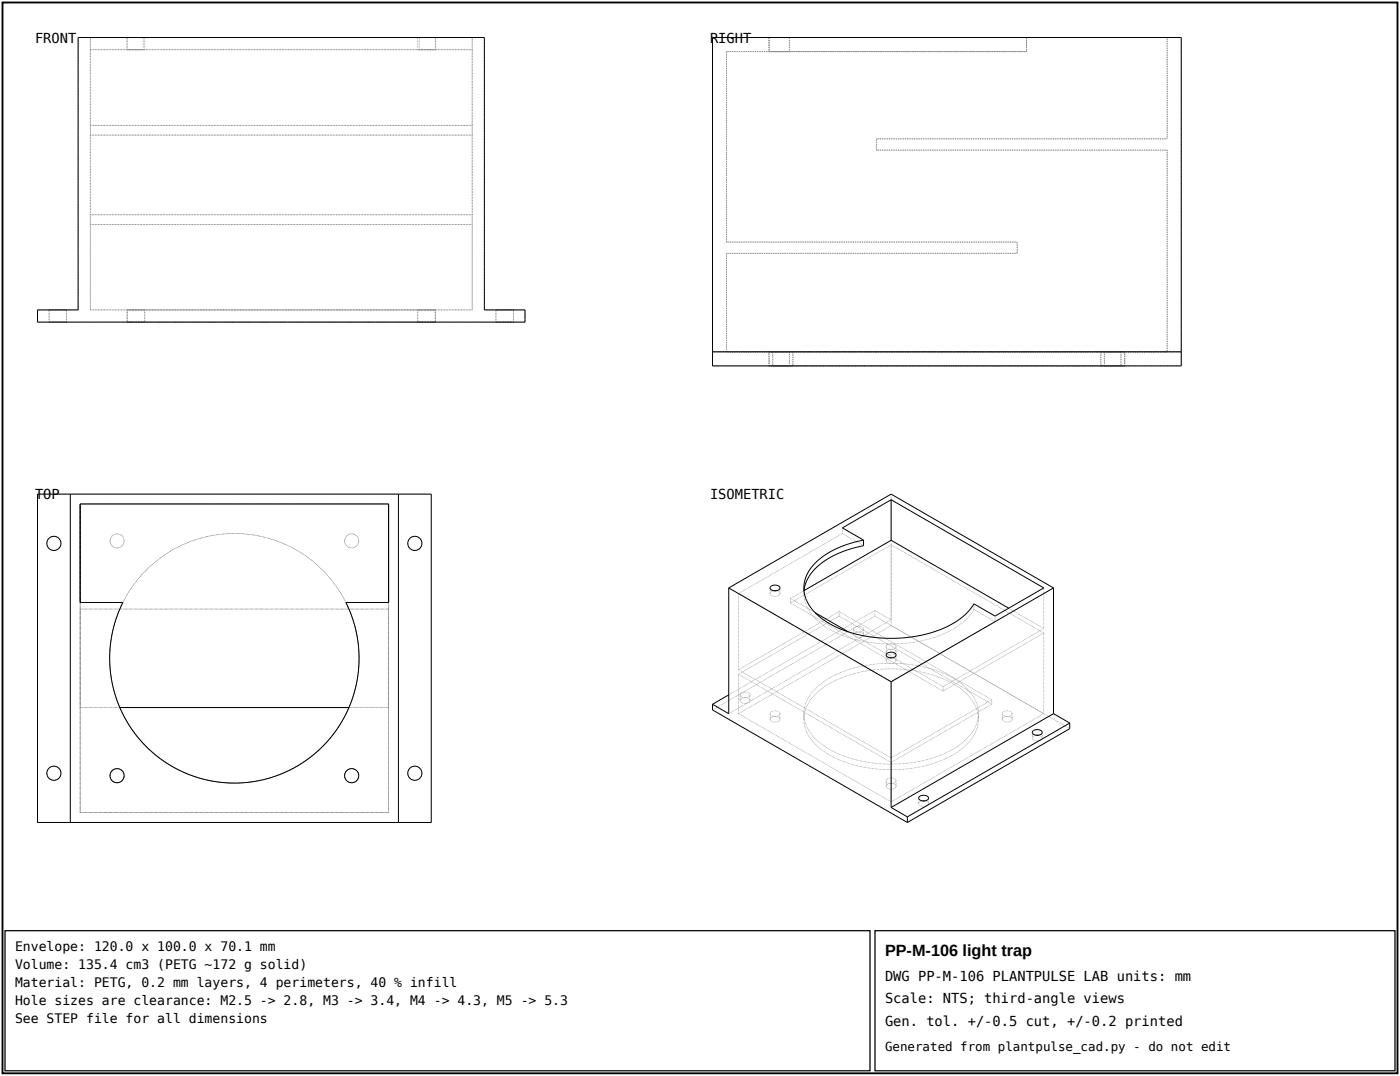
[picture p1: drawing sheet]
<svg xmlns="http://www.w3.org/2000/svg" width="296mm" height="228mm" viewBox="0 0 296 228" stroke-linecap="round" stroke-linejoin="round" font-family="sans-serif">
<defs><g id="words">
<text font-size="3.4" x="187.3" y="202.1">PP-M-106 light trap</text>
<g font-size="2.9">
<text x="7.4" y="9">FRONT</text>
<text x="150.3" y="9">RIGHT</text>
<text x="7.4" y="105.6">TOP</text>
<text x="150.3" y="105.6">ISOMETRIC</text>
<text x="187.3" y="207.4">DWG PP-M-106 PLANTPULSE LAB units: mm</text>
<text x="187.3" y="212.2">Scale: NTS; third-angle views</text>
<text x="187.3" y="217">Gen. tol. +/-0.5 cut, +/-0.2 printed</text>
</g>
<g font-size="2.8">
<text x="3.2" y="201.1">Envelope: 120.0 x 100.0 x 70.1 mm</text>
<text x="3.2" y="204.9">Volume: 135.4 cm3 (PETG ~172 g solid)</text>
<text x="3.2" y="208.8">Material: PETG, 0.2 mm layers, 4 perimeters, 40 % infill</text>
<text x="3.2" y="212.6">Hole sizes are clearance: M2.5 -&gt; 2.8, M3 -&gt; 3.4, M4 -&gt; 4.3, M5 -&gt; 5.3</text>
<text x="3.2" y="216.4">See STEP file for all dimensions</text>
</g>
<text font-size="2.6" x="187.3" y="222.2">Generated from plantpulse_cad.py - do not edit</text>
</g></defs>
<path d="M.5 .5h295.3v226.5h-295.3z" fill="none" stroke="#000" stroke-width=".4"/>
<g fill="#8c8c8c">
<path d="M16.5 65.4v.2h.1v-.2zM16.5 65.1v.1h.1v-.1zM16.5 64.7v.2h.1v-.2zM16.5 64.4v.2h.1v-.2zM16.5 64.1v.1h.1v-.1zM16.5 63.8v.1h.1v-.1zM16.5 63.4v.2h.1v-.2zM16.5 63.1v.2h.1v-.2zM16.5 62.8v.1h.1v-.1zM16.5 62.4v.2h.1v-.2zM16.5 62.1v.2h.1v-.2zM16.5 61.8v.2h.1v-.2zM16.5 61.5v.1h.1v-.1zM16.5 61.1v.2h.1v-.2zM16.5 60.8v.2h.1v-.2zM16.5 60.5v.1h.1v-.1zM16.5 60.2v.1h.1v-.1zM16.5 59.8v.2h.1v-.2zM16.5 59.5v.2h.1v-.2zM16.5 59.2v.1h.1v-.1zM16.5 58.8v.2h.1v-.2zM16.5 58.5v.2h.1v-.2zM16.5 58.2v.2h.1v-.2zM16.5 57.9v.1h.1v-.1zM16.5 57.5v.2h.1v-.2zM16.5 57.2v.2h.1v-.2zM16.5 56.9v.1h.1v-.1zM16.5 56.6v.1h.1v-.1zM16.5 56.2v.2h.1v-.2zM16.5 55.9v.2h.1v-.2zM16.5 55.6v.1h.1v-.1zM16.5 55.2v.2h.1v-.2zM16.5 54.9v.2h.1v-.2zM16.5 54.6v.2h.1v-.2zM16.5 54.3v.1h.1v-.1zM16.5 53.9v.2h.1v-.2zM16.5 53.6v.2h.1v-.2zM16.5 53.3v.1h.1v-.1zM16.5 53v.1h.1v-.1zM16.5 52.6v.2h.1v-.2zM16.5 52.3v.2h.1v-.2zM16.5 52v.1h.1v-.1zM16.5 51.6v.2h.1v-.2zM16.5 51.3v.2h.1v-.2zM16.5 51v.2h.1v-.2zM16.5 50.7v.1h.1v-.1zM16.5 50.3v.2h.1v-.2zM16.5 50v.2h.1v-.2zM16.5 49.7v.2h.1v-.2zM16.5 49.4v.1h.1v-.1zM16.5 49v.2h.1v-.2zM16.5 48.7v.2h.1v-.2zM16.5 48.4v.1h.1v-.1zM16.5 48.1v.1h.1v-.1zM16.5 47.7v.2h.1v-.2zM16.5 47.4v.2h.1v-.2zM16.5 47.1v.1h.1v-.1zM16.5 46.7v.2h.1v-.2zM16.5 46.4v.2h.1v-.2zM16.5 46.1v.2h.1v-.2zM16.5 45.8v.1h.1v-.1zM16.5 45.4v.2h.1v-.2zM16.5 45.1v.2h.1v-.2zM16.5 44.8v.1h.1v-.1zM16.5 44.5v.1h.1v-.1zM16.5 44.1v.2h.1v-.2zM16.5 43.8v.2h.1v-.2zM16.5 43.5v.1h.1v-.1zM16.5 43.1v.2h.1v-.2zM16.5 42.8v.2h.1v-.2zM16.5 42.5v.2h.1v-.2zM16.5 42.2v.1h.1v-.1zM16.5 41.8v.2h.1v-.2zM16.5 41.5v.2h.1v-.2zM16.5 41.2v.1h.1v-.1zM16.5 40.9v.1h.1v-.1zM16.5 40.5v.2h.1v-.2zM16.5 40.2v.2h.1v-.2zM16.5 39.9v.1h.1v-.1zM16.5 39.5v.2h.1v-.2zM16.5 39.2v.2h.1v-.2zM16.5 38.9v.2h.1v-.2zM16.5 38.6v.1h.1v-.1zM16.5 38.2v.2h.1v-.2zM16.5 37.9v.2h.1v-.2zM16.5 37.6v.1h.1v-.1zM16.5 37.3v.1h.1v-.1zM16.5 36.9v.2h.1v-.2zM16.5 36.6v.2h.1v-.2zM16.5 36.3v.1h.1v-.1zM16.5 35.9v.2h.1v-.2zM16.5 35.6v.2h.1v-.2zM16.5 35.3v.2h.1v-.2zM16.5 35v.1h.1v-.1zM16.5 34.6v.2h.1v-.2zM16.5 34.3v.2h.1v-.2zM16.5 34v.1h.1v-.1zM16.5 33.7v.1h.1v-.1zM16.5 33.3v.2h.1v-.2zM16.5 33v.2h.1v-.2zM16.5 32.7v.1h.1v-.1zM16.5 32.4v.1h.1v-.1zM16.5 32v.2h.1v-.2zM16.5 31.7v.2h.1v-.2zM16.5 31.4v.1h.1v-.1zM16.5 31v.2h.1v-.2zM16.5 30.7v.2h.1v-.2zM16.5 30.4v.2h.1v-.2zM16.5 30.1v.1h.1v-.1zM16.5 29.7v.2h.1v-.2zM16.5 29.4v.2h.1v-.2zM16.5 29.1v.1h.1v-.1zM16.5 28.8v.1h.1v-.1zM16.5 28.4v.2h.1v-.2zM16.5 28.1v.2h.1v-.2zM16.5 27.8v.1h.1v-.1zM16.5 27.4v.2h.1v-.2zM16.5 27.1v.2h.1v-.2zM16.5 26.8v.2h.1v-.2zM16.5 26.5v.1h.1v-.1zM16.5 26.1v.2h.1v-.2zM16.5 25.8v.2h.1v-.2zM16.5 25.5v.1h.1v-.1zM16.5 25.2v.1h.1v-.1zM16.5 24.8v.2h.1v-.2zM16.5 24.5v.2h.1v-.2zM16.5 24.2v.1h.1v-.1zM16.5 23.8v.2h.1v-.2zM16.5 23.5v.2h.1v-.2zM16.5 23.2v.2h.1v-.2zM16.5 22.9v.1h.1v-.1zM16.5 22.5v.2h.1v-.2zM16.5 22.2v.2h.1v-.2zM16.5 21.9v.1h.1v-.1zM16.5 21.6v.1h.1v-.1zM16.5 21.2v.2h.1v-.2zM16.5 20.9v.2h.1v-.2zM16.5 20.6v.1h.1v-.1zM16.5 20.2v.2h.1v-.2zM16.5 19.9v.2h.1v-.2zM16.5 19.6v.2h.1v-.2zM16.5 19.3v.1h.1v-.1zM16.5 18.9v.2h.1v-.2zM16.5 18.6v.2h.1v-.2zM16.5 18.3v.1h.1v-.1zM16.5 18v.1h.1v-.1zM16.5 17.6v.2h.1v-.2zM16.5 17.3v.2h.1v-.2zM16.5 17v.1h.1v-.1zM16.5 16.7v.1h.1v-.1zM16.5 16.3v.2h.1v-.2zM16.5 16v.2h.1v-.2zM16.5 15.7v.1h.1v-.1zM16.5 15.3v.2h.1v-.2zM16.5 15v.2h.1v-.2zM16.5 14.7v.2h.1v-.2zM16.5 14.4v.1h.1v-.1zM16.5 14v.2h.1v-.2zM16.5 13.7v.2h.1v-.2zM16.5 13.4v.1h.1v-.1zM16.5 13.1v.1h.1v-.1zM16.5 12.7v.2h.1v-.2zM16.5 12.4v.2h.1v-.2zM16.5 12.1v.1h.1v-.1zM16.5 11.7v.2h.1v-.2zM16.5 11.4v.2h.1v-.2zM16.5 11.1v.2h.1v-.2zM16.5 10.8v.1h.1v-.1zM16.5 10.4v.2h.1v-.2zM16.5 10.1v.2h.1v-.2zM16.5 9.8v.1h.1v-.1zM16.5 9.5v.1h.1v-.1zM16.5 9.1v.2h.1v-.2zM16.5 8.8v.2h.1v-.2zM16.5 8.5v.1h.1v-.1zM16.5 8.1v.2h.1v-.2zM16.5 7.9l.1 .1z"/>
<path d="M7.9 65.5v.1h.2v-.1zM8.3 65.5v.1h.1v-.1zM8.6 65.5v.1h.2v-.1zM8.9 65.5v.1h.2v-.1zM9.2 65.5v.1h.2v-.1zM9.6 65.5v.1h.1v-.1zM9.9 65.5v.1h.2v-.1zM10.2 65.5v.1h.2v-.1zM10.6 65.5v.1h.1v-.1zM10.9 65.5v.1h.1v-.1zM11.2 65.5v.1h.2v-.1zM11.5 65.5v.1h.2v-.1zM11.9 65.5v.1h.1v-.1zM12.2 65.5v.1h.2v-.1zM12.5 65.5v.1h.2v-.1zM12.8 65.5v.1h.2v-.1zM13.2 65.5v.1h.1v-.1zM13.5 65.5v.1h.2v-.1zM13.8 65.5v.1h.2v-.1zM14.2 65.5v.1h.1v-.1zM14.5 65.5v.1h.1v-.1zM14.8 65.5v.1h.2v-.1zM15.1 65.5v.1h.2v-.1zM15.5 65.5v.1h.1v-.1zM15.8 65.5v.1h.2v-.1zM16.1 65.5v.1h.2v-.1zM16.4 65.5l.1 .1z"/>
<path d="M10.4 65.5v.1h.2v-.1zM10.7 65.5v.1h.2v-.1zM11 65.5v.1h.2v-.1zM11.4 65.5v.1h.1v-.1zM11.7 65.5v.1h.2v-.1zM12 65.5v.1h.2v-.1zM12.4 65.5v.1h.1v-.1zM12.7 65.5v.1h.1v-.1zM13 65.5v.1h.2v-.1zM13.3 65.5v.1h.2v-.1zM13.7 65.5v.1h.1v-.1zM14 65.5l.1 .1z"/>
<path d="M13.9 65.5v.1h.2v-.1zM13.6 65.5v.1h.2v-.1zM13.3 65.5v.1h.1v-.1zM12.9 65.5v.1h.2v-.1zM12.6 65.5v.1h.2v-.1zM12.3 65.5v.1h.2v-.1zM12 65.5v.1h.1v-.1zM11.6 65.5v.1h.2v-.1zM11.3 65.5v.1h.2v-.1zM11 65.5v.1h.1v-.1zM10.7 65.5v.1h.1v-.1zM10.4 65.5l.1 .1z"/>
<path d="M10.4 65.5v.1h.2v-.1zM10.7 65.5v.1h.2v-.1zM11 65.5v.1h.2v-.1zM11.4 65.5v.1h.1v-.1zM11.7 65.5v.1h.2v-.1zM12 65.5v.1h.2v-.1zM12.4 65.5v.1h.1v-.1zM12.7 65.5v.1h.1v-.1zM13 65.5v.1h.2v-.1zM13.3 65.5v.1h.2v-.1zM13.7 65.5v.1h.1v-.1zM14 65.5l.1 .1z"/>
<path d="M13.9 65.5v.1h.2v-.1zM13.6 65.5v.1h.2v-.1zM13.3 65.5v.1h.1v-.1zM12.9 65.5v.1h.2v-.1zM12.6 65.5v.1h.2v-.1zM12.3 65.5v.1h.2v-.1zM12 65.5v.1h.1v-.1zM11.6 65.5v.1h.2v-.1zM11.3 65.5v.1h.2v-.1zM11 65.5v.1h.1v-.1zM10.7 65.5v.1h.1v-.1zM10.4 65.5l.1 .1z"/>
<path d="M10.4 68v.2h.2v-.2zM10.7 68v.2h.2v-.2zM11 68v.2h.2v-.2zM11.4 68v.2h.1v-.2zM11.7 68v.2h.2v-.2zM12 68v.2h.2v-.2zM12.4 68v.2h.1v-.2zM12.7 68v.2h.1v-.2zM13 68v.2h.2v-.2zM13.3 68v.2h.2v-.2zM13.7 68v.2h.1v-.2zM14 68l.1 .2z"/>
<path d="M13.9 68v.2h.2v-.2zM13.6 68v.2h.2v-.2zM13.3 68v.2h.1v-.2zM12.9 68v.2h.2v-.2zM12.6 68v.2h.2v-.2zM12.3 68v.2h.2v-.2zM12 68v.2h.1v-.2zM11.6 68v.2h.2v-.2zM11.3 68v.2h.2v-.2zM11 68v.2h.1v-.2zM10.7 68v.2h.1v-.2zM10.4 68l.1 .2z"/>
<path d="M10.3 65.6v.1h.2v-.1zM10.3 65.9v.1h.2v-.1zM10.3 66.2v.2h.2v-.2zM10.3 66.5v.2h.2v-.2zM10.3 66.9v.1h.2v-.1zM10.3 67.2v.1h.2v-.1zM10.3 67.5v.2h.2v-.2zM10.3 67.8v.2h.2v-.2z"/>
<path d="M111 68v.2h.1v-.2zM110.6 68v.2h.2v-.2zM110.3 68v.2h.2v-.2zM110 68v.2h.1v-.2zM109.7 68v.2h.1v-.2zM109.3 68v.2h.2v-.2zM109 68v.2h.2v-.2zM108.7 68v.2h.1v-.2zM108.3 68v.2h.2v-.2zM108 68v.2h.2v-.2zM107.7 68v.2h.2v-.2zM107.4 68v.2h.1v-.2zM107 68v.2h.2v-.2zM106.7 68v.2h.2v-.2zM106.4 68v.2h.1v-.2zM106.1 68v.2h.1v-.2zM105.7 68v.2h.2v-.2zM105.4 68v.2h.2v-.2zM105.1 68v.2h.1v-.2zM104.7 68v.2h.2v-.2zM104.4 68v.2h.2v-.2zM104.1 68v.2h.2v-.2zM103.8 68v.2h.1v-.2zM103.4 68v.2h.2v-.2zM103.1 68v.2h.2v-.2zM102.8 68v.2h.1v-.2zM102.5 68v.2h.1v-.2zM102.1 68v.2h.2v-.2zM101.8 68v.2h.2v-.2zM101.5 68v.2h.1v-.2zM101.1 68v.2h.2v-.2zM100.8 68v.2h.2v-.2zM100.5 68v.2h.2v-.2zM100.2 68v.2h.1v-.2zM99.8 68v.2h.2v-.2zM99.5 68v.2h.2v-.2zM99.2 68v.2h.1v-.2zM98.9 68v.2h.1v-.2zM98.5 68v.2h.2v-.2zM98.2 68v.2h.2v-.2zM97.9 68v.2h.1v-.2zM97.6 68v.2h.1v-.2zM97.2 68v.2h.2v-.2zM96.9 68v.2h.2v-.2zM96.6 68v.2h.1v-.2zM96.2 68v.2h.2v-.2zM95.9 68v.2h.2v-.2zM95.6 68v.2h.2v-.2zM95.3 68v.2h.1v-.2zM94.9 68v.2h.2v-.2zM94.6 68v.2h.2v-.2zM94.3 68v.2h.1v-.2zM94 68v.2h.1v-.2zM93.6 68v.2h.2v-.2zM93.3 68v.2h.2v-.2zM93 68v.2h.1v-.2zM92.6 68v.2h.2v-.2zM92.3 68v.2h.2v-.2zM92 68v.2h.2v-.2zM91.7 68v.2h.1v-.2zM91.3 68v.2h.2v-.2zM91 68v.2h.2v-.2zM90.7 68v.2h.1v-.2zM90.4 68v.2h.1v-.2zM90 68v.2h.2v-.2zM89.7 68v.2h.2v-.2zM89.4 68v.2h.1v-.2zM89 68v.2h.2v-.2zM88.7 68v.2h.2v-.2zM88.4 68v.2h.2v-.2zM88.1 68v.2h.1v-.2zM87.7 68v.2h.2v-.2zM87.4 68v.2h.2v-.2zM87.1 68v.2h.1v-.2zM86.8 68v.2h.1v-.2zM86.4 68v.2h.2v-.2zM86.1 68v.2h.2v-.2zM85.8 68v.2h.1v-.2zM85.4 68v.2h.2v-.2zM85.1 68v.2h.2v-.2zM84.8 68v.2h.2v-.2zM84.5 68v.2h.1v-.2zM84.1 68v.2h.2v-.2zM83.8 68v.2h.2v-.2zM83.5 68v.2h.1v-.2zM83.2 68v.2h.1v-.2zM82.8 68v.2h.2v-.2zM82.5 68v.2h.2v-.2zM82.2 68v.2h.1v-.2zM81.9 68v.2h.1v-.2zM81.5 68v.2h.2v-.2zM81.2 68v.2h.2v-.2zM80.9 68v.2h.1v-.2zM80.5 68v.2h.2v-.2zM80.2 68v.2h.2v-.2zM79.9 68v.2h.2v-.2zM79.6 68v.2h.1v-.2zM79.2 68v.2h.2v-.2zM78.9 68v.2h.2v-.2zM78.6 68v.2h.1v-.2zM78.3 68v.2h.1v-.2zM77.9 68v.2h.2v-.2zM77.6 68v.2h.2v-.2zM77.3 68v.2h.1v-.2zM76.9 68v.2h.2v-.2zM76.6 68v.2h.2v-.2zM76.3 68v.2h.2v-.2zM76 68v.2h.1v-.2zM75.6 68v.2h.2v-.2zM75.3 68v.2h.2v-.2zM75 68v.2h.1v-.2zM74.7 68v.2h.1v-.2zM74.3 68v.2h.2v-.2zM74 68v.2h.2v-.2zM73.7 68v.2h.1v-.2zM73.3 68v.2h.2v-.2zM73 68v.2h.2v-.2zM72.7 68v.2h.2v-.2zM72.4 68v.2h.1v-.2zM72 68v.2h.2v-.2zM71.7 68v.2h.2v-.2zM71.4 68v.2h.1v-.2zM71.1 68v.2h.1v-.2zM70.7 68v.2h.2v-.2zM70.4 68v.2h.2v-.2zM70.1 68v.2h.1v-.2zM69.7 68v.2h.2v-.2zM69.4 68v.2h.2v-.2zM69.1 68v.2h.2v-.2zM68.8 68v.2h.1v-.2zM68.4 68v.2h.2v-.2zM68.1 68v.2h.2v-.2zM67.8 68v.2h.1v-.2zM67.5 68v.2h.1v-.2zM67.1 68v.2h.2v-.2zM66.8 68v.2h.2v-.2zM66.5 68v.2h.1v-.2zM66.2 68v.2h.1v-.2zM65.8 68v.2h.2v-.2zM65.5 68v.2h.2v-.2zM65.2 68v.2h.1v-.2zM64.8 68v.2h.2v-.2zM64.5 68v.2h.2v-.2zM64.2 68v.2h.2v-.2zM63.9 68v.2h.1v-.2zM63.5 68v.2h.2v-.2zM63.2 68v.2h.2v-.2zM62.9 68v.2h.1v-.2zM62.6 68v.2h.1v-.2zM62.2 68v.2h.2v-.2zM61.9 68v.2h.2v-.2zM61.6 68v.2h.1v-.2zM61.2 68v.2h.2v-.2zM60.9 68v.2h.2v-.2zM60.6 68v.2h.2v-.2zM60.3 68v.2h.1v-.2zM59.9 68v.2h.2v-.2zM59.6 68v.2h.2v-.2zM59.3 68v.2h.1v-.2zM59 68v.2h.1v-.2zM58.6 68v.2h.2v-.2zM58.3 68v.2h.2v-.2zM58 68v.2h.1v-.2zM57.6 68v.2h.2v-.2zM57.3 68v.2h.2v-.2zM57 68v.2h.2v-.2zM56.7 68v.2h.1v-.2zM56.3 68v.2h.2v-.2zM56 68v.2h.2v-.2zM55.7 68v.2h.1v-.2zM55.4 68v.2h.1v-.2zM55 68v.2h.2v-.2zM54.7 68v.2h.2v-.2zM54.4 68v.2h.1v-.2zM54 68v.2h.2v-.2zM53.7 68v.2h.2v-.2zM53.4 68v.2h.2v-.2zM53.1 68v.2h.1v-.2zM52.7 68v.2h.2v-.2zM52.4 68v.2h.2v-.2zM52.1 68v.2h.1v-.2zM51.8 68v.2h.1v-.2zM51.4 68v.2h.2v-.2zM51.1 68v.2h.2v-.2zM50.8 68v.2h.1v-.2zM50.4 68v.2h.2v-.2zM50.1 68v.2h.2v-.2zM49.8 68v.2h.2v-.2zM49.5 68v.2h.1v-.2zM49.1 68v.2h.2v-.2zM48.8 68v.2h.2v-.2zM48.5 68v.2h.2v-.2zM48.2 68v.2h.1v-.2zM47.8 68v.2h.2v-.2zM47.5 68v.2h.2v-.2zM47.2 68v.2h.1v-.2zM46.9 68v.2h.1v-.2zM46.5 68v.2h.2v-.2zM46.2 68v.2h.2v-.2zM45.9 68v.2h.1v-.2zM45.5 68v.2h.2v-.2zM45.2 68v.2h.2v-.2zM44.9 68v.2h.2v-.2zM44.6 68v.2h.1v-.2zM44.2 68v.2h.2v-.2zM43.9 68v.2h.2v-.2zM43.6 68v.2h.1v-.2zM43.3 68v.2h.1v-.2zM42.9 68v.2h.2v-.2zM42.6 68v.2h.2v-.2zM42.3 68v.2h.1v-.2zM41.9 68v.2h.2v-.2zM41.6 68v.2h.2v-.2zM41.3 68v.2h.2v-.2zM41 68v.2h.1v-.2zM40.6 68v.2h.2v-.2zM40.3 68v.2h.2v-.2zM40 68v.2h.1v-.2zM39.7 68v.2h.1v-.2zM39.3 68v.2h.2v-.2zM39 68v.2h.2v-.2zM38.7 68v.2h.1v-.2zM38.3 68v.2h.2v-.2zM38 68v.2h.2v-.2zM37.7 68v.2h.2v-.2zM37.4 68v.2h.1v-.2zM37 68v.2h.2v-.2zM36.7 68v.2h.2v-.2zM36.4 68v.2h.1v-.2zM36.1 68v.2h.1v-.2zM35.7 68v.2h.2v-.2zM35.4 68v.2h.2v-.2zM35.1 68v.2h.1v-.2zM34.7 68v.2h.2v-.2zM34.4 68v.2h.2v-.2zM34.1 68v.2h.2v-.2zM33.8 68v.2h.1v-.2zM33.4 68v.2h.2v-.2zM33.1 68v.2h.2v-.2zM32.8 68v.2h.2v-.2zM32.5 68v.2h.1v-.2zM32.1 68v.2h.2v-.2zM31.8 68v.2h.2v-.2zM31.5 68v.2h.1v-.2zM31.2 68v.2h.1v-.2zM30.8 68v.2h.2v-.2zM30.5 68v.2h.2v-.2zM30.2 68v.2h.1v-.2zM29.8 68v.2h.2v-.2zM29.5 68v.2h.2v-.2zM29.2 68v.2h.2v-.2zM28.9 68v.2h.1v-.2zM28.5 68v.2h.2v-.2zM28.2 68v.2h.2v-.2zM27.9 68v.2h.1v-.2zM27.6 68v.2h.1v-.2zM27.2 68v.2h.2v-.2zM26.9 68v.2h.2v-.2zM26.6 68v.2h.1v-.2zM26.2 68v.2h.2v-.2zM25.9 68v.2h.2v-.2zM25.6 68v.2h.2v-.2zM25.3 68v.2h.1v-.2zM24.9 68v.2h.2v-.2zM24.6 68v.2h.2v-.2zM24.3 68v.2h.1v-.2zM24 68v.2h.1v-.2zM23.6 68v.2h.2v-.2zM23.3 68v.2h.2v-.2zM23 68v.2h.1v-.2zM22.6 68v.2h.2v-.2zM22.3 68v.2h.2v-.2zM22 68v.2h.2v-.2zM21.7 68v.2h.1v-.2zM21.3 68v.2h.2v-.2zM21 68v.2h.2v-.2zM20.7 68v.2h.1v-.2zM20.4 68v.2h.1v-.2zM20 68v.2h.2v-.2zM19.7 68v.2h.2v-.2zM19.4 68v.2h.1v-.2zM19 68v.2h.2v-.2zM18.7 68v.2h.2v-.2zM18.4 68v.2h.2v-.2zM18.1 68v.2h.1v-.2zM17.7 68v.2h.2v-.2zM17.4 68v.2h.2v-.2zM17.1 68v.2h.2v-.2zM16.8 68v.2h.1v-.2zM16.4 68v.2h.2v-.2zM16.1 68v.2h.2v-.2zM15.8 68v.2h.1v-.2zM15.5 68v.2h.1v-.2zM15.1 68v.2h.2v-.2zM14.8 68v.2h.2v-.2zM14.5 68v.2h.1v-.2zM14.1 68v.2h.2v-.2zM13.8 68v.2h.2v-.2zM13.5 68v.2h.2v-.2zM13.2 68v.2h.1v-.2zM12.8 68v.2h.2v-.2zM12.5 68v.2h.2v-.2zM12.2 68v.2h.1v-.2zM11.9 68v.2h.1v-.2zM11.5 68v.2h.2v-.2zM11.2 68v.2h.2v-.2zM10.9 68v.2h.1v-.2zM10.5 68v.2h.2v-.2zM10.2 68v.2h.2v-.2zM9.9 68v.2h.2v-.2zM9.6 68v.2h.1v-.2zM9.2 68v.2h.2v-.2zM8.9 68v.2h.2v-.2zM8.6 68v.2h.1v-.2zM8.3 68v.2h.1v-.2zM7.9 68v.2h.2v-.2z"/>
<path d="M26.9 68v.2h.2v-.2zM27.3 68v.2h.1v-.2zM27.6 68v.2h.2v-.2zM27.9 68v.2h.2v-.2zM28.2 68v.2h.2v-.2zM28.6 68v.2h.1v-.2zM28.9 68v.2h.2v-.2zM29.2 68v.2h.2v-.2zM29.6 68v.2h.1v-.2zM29.9 68v.2h.1v-.2zM30.2 68v.2h.2v-.2zM30.5 68l.1 .2z"/>
<path d="M30.5 68v.2h.1v-.2zM30.1 68v.2h.2v-.2zM29.8 68v.2h.2v-.2zM29.5 68v.2h.2v-.2zM29.2 68v.2h.1v-.2zM28.8 68v.2h.2v-.2zM28.5 68v.2h.2v-.2zM28.2 68v.2h.1v-.2zM27.9 68v.2h.1v-.2zM27.5 68v.2h.2v-.2zM27.2 68v.2h.2v-.2zM26.9 68l.1 .2z"/>
<path d="M88.4 68v.2h.2v-.2zM88.8 68v.2h.1v-.2zM89.1 68v.2h.1v-.2zM89.4 68v.2h.2v-.2zM89.7 68v.2h.2v-.2zM90.1 68v.2h.1v-.2zM90.4 68v.2h.1v-.2zM90.7 68v.2h.2v-.2zM91 68v.2h.2v-.2zM91.4 68v.2h.1v-.2zM91.7 68v.2h.2v-.2zM92 68l.1 .2z"/>
<path d="M92 68v.2h.1v-.2zM91.6 68v.2h.2v-.2zM91.3 68v.2h.2v-.2zM91 68v.2h.1v-.2zM90.6 68v.2h.2v-.2zM90.3 68v.2h.2v-.2zM90 68v.2h.2v-.2zM89.7 68v.2h.1v-.2zM89.3 68v.2h.2v-.2zM89 68v.2h.2v-.2zM88.7 68v.2h.2v-.2zM88.4 68l.1 .2z"/>
<path d="M26.9 68v.2h.2v-.2zM27.3 68v.2h.1v-.2zM27.6 68v.2h.2v-.2zM27.9 68v.2h.2v-.2zM28.2 68v.2h.2v-.2zM28.6 68v.2h.1v-.2zM28.9 68v.2h.2v-.2zM29.2 68v.2h.2v-.2zM29.6 68v.2h.1v-.2zM29.9 68v.2h.1v-.2zM30.2 68v.2h.2v-.2zM30.5 68l.1 .2z"/>
<path d="M30.5 68v.2h.1v-.2zM30.1 68v.2h.2v-.2zM29.8 68v.2h.2v-.2zM29.5 68v.2h.2v-.2zM29.2 68v.2h.1v-.2zM28.8 68v.2h.2v-.2zM28.5 68v.2h.2v-.2zM28.2 68v.2h.1v-.2zM27.9 68v.2h.1v-.2zM27.5 68v.2h.2v-.2zM27.2 68v.2h.2v-.2zM26.9 68l.1 .2z"/>
<path d="M26.9 68v.2h.1v-.2zM27.2 68v.2h.1v-.2zM27.5 68v.2h.2v-.2zM27.8 68v.2h.2v-.2zM28.2 68v.2h.1v-.2zM28.5 68v.2h.2v-.2zM28.8 68v.2h.2v-.2zM29.1 68v.2h.2v-.2zM29.5 68v.2h.1v-.2zM29.8 68v.2h.2v-.2zM30.1 68v.2h.2v-.2zM30.5 68v.2h.1v-.2zM30.8 68v.2h.1v-.2zM31.1 68v.2h.2v-.2zM31.4 68v.2h.2v-.2zM31.8 68v.2h.1v-.2zM32.1 68v.2h.2v-.2zM32.4 68v.2h.2v-.2zM32.7 68v.2h.2v-.2zM33.1 68v.2h.1v-.2zM33.4 68v.2h.2v-.2zM33.7 68v.2h.2v-.2zM34.1 68v.2h.1v-.2zM34.4 68v.2h.1v-.2zM34.7 68v.2h.2v-.2zM35 68v.2h.2v-.2zM35.4 68v.2h.1v-.2zM35.7 68v.2h.2v-.2zM36 68v.2h.2v-.2zM36.3 68v.2h.2v-.2zM36.7 68v.2h.1v-.2zM37 68v.2h.2v-.2zM37.3 68v.2h.2v-.2zM37.6 68v.2h.2v-.2zM38 68v.2h.1v-.2zM38.3 68v.2h.2v-.2zM38.6 68v.2h.2v-.2zM39 68v.2h.1v-.2zM39.3 68v.2h.1v-.2zM39.6 68v.2h.2v-.2zM39.9 68v.2h.2v-.2zM40.3 68v.2h.1v-.2zM40.6 68v.2h.2v-.2zM40.9 68v.2h.2v-.2zM41.2 68v.2h.2v-.2zM41.6 68v.2h.1v-.2zM41.9 68v.2h.2v-.2zM42.2 68v.2h.2v-.2zM42.6 68v.2h.1v-.2zM42.9 68v.2h.1v-.2zM43.2 68v.2h.2v-.2zM43.5 68v.2h.2v-.2zM43.9 68v.2h.1v-.2zM44.2 68v.2h.2v-.2zM44.5 68v.2h.2v-.2zM44.8 68v.2h.2v-.2zM45.2 68v.2h.1v-.2zM45.5 68v.2h.2v-.2zM45.8 68v.2h.2v-.2zM46.2 68v.2h.1v-.2zM46.5 68v.2h.1v-.2zM46.8 68v.2h.2v-.2zM47.1 68v.2h.2v-.2zM47.5 68v.2h.1v-.2zM47.8 68v.2h.2v-.2zM48.1 68v.2h.2v-.2zM48.4 68v.2h.2v-.2zM48.8 68v.2h.1v-.2zM49.1 68v.2h.2v-.2zM49.4 68v.2h.2v-.2zM49.8 68v.2h.1v-.2zM50.1 68v.2h.1v-.2zM50.4 68v.2h.2v-.2zM50.7 68v.2h.2v-.2zM51.1 68v.2h.1v-.2zM51.4 68v.2h.2v-.2zM51.7 68v.2h.2v-.2zM52 68v.2h.2v-.2zM52.4 68v.2h.1v-.2zM52.7 68v.2h.2v-.2zM53 68v.2h.2v-.2zM53.3 68v.2h.2v-.2zM53.7 68v.2h.1v-.2zM54 68v.2h.2v-.2zM54.3 68v.2h.2v-.2zM54.7 68v.2h.1v-.2zM55 68v.2h.1v-.2zM55.3 68v.2h.2v-.2zM55.6 68v.2h.2v-.2zM56 68v.2h.1v-.2zM56.3 68v.2h.2v-.2zM56.6 68v.2h.2v-.2zM56.9 68v.2h.2v-.2zM57.3 68v.2h.1v-.2zM57.6 68v.2h.2v-.2zM57.9 68v.2h.2v-.2zM58.3 68v.2h.1v-.2zM58.6 68v.2h.1v-.2zM58.9 68v.2h.2v-.2zM59.2 68v.2h.2v-.2zM59.6 68v.2h.1v-.2zM59.9 68v.2h.2v-.2zM60.2 68v.2h.2v-.2zM60.5 68v.2h.2v-.2zM60.9 68v.2h.1v-.2zM61.2 68v.2h.2v-.2zM61.5 68v.2h.2v-.2zM61.9 68v.2h.1v-.2zM62.2 68v.2h.1v-.2zM62.5 68v.2h.2v-.2zM62.8 68v.2h.2v-.2zM63.2 68v.2h.1v-.2zM63.5 68v.2h.2v-.2zM63.8 68v.2h.2v-.2zM64.1 68v.2h.2v-.2zM64.5 68v.2h.1v-.2zM64.8 68v.2h.2v-.2zM65.1 68v.2h.2v-.2zM65.5 68v.2h.1v-.2zM65.8 68v.2h.1v-.2zM66.1 68v.2h.2v-.2zM66.4 68v.2h.2v-.2zM66.8 68v.2h.1v-.2zM67.1 68v.2h.2v-.2zM67.4 68v.2h.2v-.2zM67.7 68v.2h.2v-.2zM68.1 68v.2h.1v-.2zM68.4 68v.2h.2v-.2zM68.7 68v.2h.2v-.2zM69 68v.2h.2v-.2zM69.4 68v.2h.1v-.2zM69.7 68v.2h.2v-.2zM70 68v.2h.2v-.2zM70.4 68v.2h.1v-.2zM70.7 68v.2h.1v-.2zM71 68v.2h.2v-.2zM71.3 68v.2h.2v-.2zM71.7 68v.2h.1v-.2zM72 68v.2h.2v-.2zM72.3 68v.2h.2v-.2zM72.6 68v.2h.2v-.2zM73 68v.2h.1v-.2zM73.3 68v.2h.2v-.2zM73.6 68v.2h.2v-.2zM74 68v.2h.1v-.2zM74.3 68v.2h.1v-.2zM74.6 68v.2h.2v-.2zM74.9 68v.2h.2v-.2zM75.3 68v.2h.1v-.2zM75.6 68v.2h.2v-.2zM75.9 68v.2h.2v-.2zM76.2 68v.2h.2v-.2zM76.6 68v.2h.1v-.2zM76.9 68v.2h.2v-.2zM77.2 68v.2h.2v-.2zM77.6 68v.2h.1v-.2zM77.9 68v.2h.1v-.2zM78.2 68v.2h.2v-.2zM78.5 68v.2h.2v-.2zM78.9 68v.2h.1v-.2zM79.2 68v.2h.2v-.2zM79.5 68v.2h.2v-.2zM79.8 68v.2h.2v-.2zM80.2 68v.2h.1v-.2zM80.5 68v.2h.2v-.2zM80.8 68v.2h.2v-.2zM81.2 68v.2h.1v-.2zM81.5 68v.2h.1v-.2zM81.8 68v.2h.2v-.2zM82.1 68v.2h.2v-.2zM82.5 68v.2h.1v-.2zM82.8 68v.2h.2v-.2zM83.1 68v.2h.2v-.2zM83.4 68v.2h.2v-.2zM83.8 68v.2h.1v-.2zM84.1 68v.2h.2v-.2zM84.4 68v.2h.2v-.2zM84.8 68v.2h.1v-.2zM85.1 68v.2h.1v-.2zM85.4 68v.2h.2v-.2zM85.7 68v.2h.2v-.2zM86.1 68v.2h.1v-.2zM86.4 68v.2h.1v-.2zM86.7 68v.2h.2v-.2zM87 68v.2h.2v-.2zM87.4 68v.2h.1v-.2zM87.7 68v.2h.2v-.2zM88 68v.2h.2v-.2zM88.3 68v.2h.2v-.2zM88.7 68v.2h.1v-.2zM89 68v.2h.2v-.2zM89.3 68v.2h.2v-.2zM89.7 68v.2h.1v-.2zM90 68v.2h.1v-.2zM90.3 68v.2h.2v-.2zM90.6 68v.2h.2v-.2zM91 68v.2h.1v-.2zM91.3 68v.2h.2v-.2zM91.6 68v.2h.2v-.2zM91.9 68v.2h.2v-.2z"/>
<path d="M92 68v.2h.2v-.2zM91.7 68v.2h.2v-.2zM91.4 68v.2h.2v-.2zM91.1 68v.2h.1v-.2zM90.7 68v.2h.2v-.2zM90.4 68v.2h.2v-.2zM90.1 68v.2h.1v-.2zM89.8 68v.2h.1v-.2zM89.4 68v.2h.2v-.2zM89.1 68v.2h.2v-.2zM88.8 68v.2h.1v-.2zM88.4 68v.2h.2v-.2zM88.1 68v.2h.2v-.2zM87.8 68v.2h.2v-.2zM87.5 68v.2h.1v-.2zM87.1 68v.2h.2v-.2zM86.8 68v.2h.2v-.2zM86.5 68v.2h.1v-.2zM86.2 68v.2h.1v-.2zM85.8 68v.2h.2v-.2zM85.5 68v.2h.2v-.2zM85.2 68v.2h.1v-.2zM84.8 68v.2h.2v-.2zM84.5 68v.2h.2v-.2zM84.2 68v.2h.2v-.2zM83.9 68v.2h.1v-.2zM83.5 68v.2h.2v-.2zM83.2 68v.2h.2v-.2zM82.9 68v.2h.1v-.2zM82.6 68v.2h.1v-.2zM82.2 68v.2h.2v-.2zM81.9 68v.2h.2v-.2zM81.6 68v.2h.1v-.2zM81.2 68v.2h.2v-.2zM80.9 68v.2h.2v-.2zM80.6 68v.2h.2v-.2zM80.3 68v.2h.1v-.2zM79.9 68v.2h.2v-.2zM79.6 68v.2h.2v-.2zM79.3 68v.2h.2v-.2zM79 68v.2h.1v-.2zM78.6 68v.2h.2v-.2zM78.3 68v.2h.2v-.2zM78 68v.2h.1v-.2zM77.7 68v.2h.1v-.2zM77.3 68v.2h.2v-.2zM77 68v.2h.2v-.2zM76.7 68v.2h.1v-.2zM76.3 68v.2h.2v-.2zM76 68v.2h.2v-.2zM75.7 68v.2h.2v-.2zM75.4 68v.2h.1v-.2zM75 68v.2h.2v-.2zM74.7 68v.2h.2v-.2zM74.4 68v.2h.1v-.2zM74.1 68v.2h.1v-.2zM73.7 68v.2h.2v-.2zM73.4 68v.2h.2v-.2zM73.1 68v.2h.1v-.2zM72.7 68v.2h.2v-.2zM72.4 68v.2h.2v-.2zM72.1 68v.2h.2v-.2zM71.8 68v.2h.1v-.2zM71.4 68v.2h.2v-.2zM71.1 68v.2h.2v-.2zM70.8 68v.2h.1v-.2zM70.5 68v.2h.1v-.2zM70.1 68v.2h.2v-.2zM69.8 68v.2h.2v-.2zM69.5 68v.2h.1v-.2zM69.1 68v.2h.2v-.2zM68.8 68v.2h.2v-.2zM68.5 68v.2h.2v-.2zM68.2 68v.2h.1v-.2zM67.8 68v.2h.2v-.2zM67.5 68v.2h.2v-.2zM67.2 68v.2h.1v-.2zM66.9 68v.2h.1v-.2zM66.5 68v.2h.2v-.2zM66.2 68v.2h.2v-.2zM65.9 68v.2h.1v-.2zM65.5 68v.2h.2v-.2zM65.2 68v.2h.2v-.2zM64.9 68v.2h.2v-.2zM64.6 68v.2h.1v-.2zM64.2 68v.2h.2v-.2zM63.9 68v.2h.2v-.2zM63.6 68v.2h.2v-.2zM63.3 68v.2h.1v-.2zM62.9 68v.2h.2v-.2zM62.6 68v.2h.2v-.2zM62.3 68v.2h.1v-.2zM62 68v.2h.1v-.2zM61.6 68v.2h.2v-.2zM61.3 68v.2h.2v-.2zM61 68v.2h.1v-.2zM60.6 68v.2h.2v-.2zM60.3 68v.2h.2v-.2zM60 68v.2h.2v-.2zM59.7 68v.2h.1v-.2zM59.3 68v.2h.2v-.2zM59 68v.2h.2v-.2zM58.7 68v.2h.1v-.2zM58.4 68v.2h.1v-.2zM58 68v.2h.2v-.2zM57.7 68v.2h.2v-.2zM57.4 68v.2h.1v-.2zM57 68v.2h.2v-.2zM56.7 68v.2h.2v-.2zM56.4 68v.2h.2v-.2zM56.1 68v.2h.1v-.2zM55.7 68v.2h.2v-.2zM55.4 68v.2h.2v-.2zM55.1 68v.2h.1v-.2zM54.8 68v.2h.1v-.2zM54.4 68v.2h.2v-.2zM54.1 68v.2h.2v-.2zM53.8 68v.2h.1v-.2zM53.4 68v.2h.2v-.2zM53.1 68v.2h.2v-.2zM52.8 68v.2h.2v-.2zM52.5 68v.2h.1v-.2zM52.1 68v.2h.2v-.2zM51.8 68v.2h.2v-.2zM51.5 68v.2h.1v-.2zM51.2 68v.2h.1v-.2zM50.8 68v.2h.2v-.2zM50.5 68v.2h.2v-.2zM50.2 68v.2h.1v-.2zM49.8 68v.2h.2v-.2zM49.5 68v.2h.2v-.2zM49.2 68v.2h.2v-.2zM48.9 68v.2h.1v-.2zM48.5 68v.2h.2v-.2zM48.2 68v.2h.2v-.2zM47.9 68v.2h.2v-.2zM47.6 68v.2h.1v-.2zM47.2 68v.2h.2v-.2zM46.9 68v.2h.2v-.2zM46.6 68v.2h.1v-.2zM46.3 68v.2h.1v-.2zM45.9 68v.2h.2v-.2zM45.6 68v.2h.2v-.2zM45.3 68v.2h.1v-.2zM44.9 68v.2h.2v-.2zM44.6 68v.2h.2v-.2zM44.3 68v.2h.2v-.2zM44 68v.2h.1v-.2zM43.6 68v.2h.2v-.2zM43.3 68v.2h.2v-.2zM43 68v.2h.1v-.2zM42.7 68v.2h.1v-.2zM42.3 68v.2h.2v-.2zM42 68v.2h.2v-.2zM41.7 68v.2h.1v-.2zM41.3 68v.2h.2v-.2zM41 68v.2h.2v-.2zM40.7 68v.2h.2v-.2zM40.4 68v.2h.1v-.2zM40 68v.2h.2v-.2zM39.7 68v.2h.2v-.2zM39.4 68v.2h.1v-.2zM39.1 68v.2h.1v-.2zM38.7 68v.2h.2v-.2zM38.4 68v.2h.2v-.2zM38.1 68v.2h.1v-.2zM37.7 68v.2h.2v-.2zM37.4 68v.2h.2v-.2zM37.1 68v.2h.2v-.2zM36.8 68v.2h.1v-.2zM36.4 68v.2h.2v-.2zM36.1 68v.2h.2v-.2zM35.8 68v.2h.1v-.2zM35.5 68v.2h.1v-.2zM35.1 68v.2h.2v-.2zM34.8 68v.2h.2v-.2zM34.5 68v.2h.1v-.2zM34.1 68v.2h.2v-.2zM33.8 68v.2h.2v-.2zM33.5 68v.2h.2v-.2zM33.2 68v.2h.1v-.2zM32.8 68v.2h.2v-.2zM32.5 68v.2h.2v-.2zM32.2 68v.2h.1v-.2zM31.9 68v.2h.1v-.2zM31.5 68v.2h.2v-.2zM31.2 68v.2h.2v-.2zM30.9 68v.2h.1v-.2zM30.6 68v.2h.1v-.2zM30.2 68v.2h.2v-.2zM29.9 68v.2h.2v-.2zM29.6 68v.2h.1v-.2zM29.2 68v.2h.2v-.2zM28.9 68v.2h.2v-.2zM28.6 68v.2h.2v-.2zM28.3 68v.2h.1v-.2zM27.9 68v.2h.2v-.2zM27.6 68v.2h.2v-.2zM27.3 68v.2h.1v-.2zM27 68v.2h.1v-.2z"/>
<path d="M88.4 68v.2h.2v-.2zM88.8 68v.2h.1v-.2zM89.1 68v.2h.1v-.2zM89.4 68v.2h.2v-.2zM89.7 68v.2h.2v-.2zM90.1 68v.2h.1v-.2zM90.4 68v.2h.1v-.2zM90.7 68v.2h.2v-.2zM91 68v.2h.2v-.2zM91.4 68v.2h.1v-.2zM91.7 68v.2h.2v-.2zM92 68l.1 .2z"/>
<path d="M92 68v.2h.1v-.2zM91.6 68v.2h.2v-.2zM91.3 68v.2h.2v-.2zM91 68v.2h.1v-.2zM90.6 68v.2h.2v-.2zM90.3 68v.2h.2v-.2zM90 68v.2h.2v-.2zM89.7 68v.2h.1v-.2zM89.3 68v.2h.2v-.2zM89 68v.2h.2v-.2zM88.7 68v.2h.2v-.2zM88.4 68l.1 .2z"/>
<path d="M10.4 68v.2h.2v-.2zM10.7 68v.2h.2v-.2zM11 68v.2h.2v-.2zM11.4 68v.2h.1v-.2zM11.7 68v.2h.2v-.2zM12 68v.2h.2v-.2zM12.4 68v.2h.1v-.2zM12.7 68v.2h.1v-.2zM13 68v.2h.2v-.2zM13.3 68v.2h.2v-.2zM13.7 68v.2h.1v-.2zM14 68l.1 .2z"/>
<path d="M13.9 68v.2h.2v-.2zM13.6 68v.2h.2v-.2zM13.3 68v.2h.1v-.2zM12.9 68v.2h.2v-.2zM12.6 68v.2h.2v-.2zM12.3 68v.2h.2v-.2zM12 68v.2h.1v-.2zM11.6 68v.2h.2v-.2zM11.3 68v.2h.2v-.2zM11 68v.2h.1v-.2zM10.7 68v.2h.1v-.2zM10.4 68l.1 .2z"/>
<path d="M105 68v.2h.1v-.2zM105.3 68v.2h.2v-.2zM105.6 68v.2h.2v-.2zM106 68v.2h.1v-.2zM106.3 68v.2h.1v-.2zM106.6 68v.2h.2v-.2zM106.9 68v.2h.2v-.2zM107.3 68v.2h.1v-.2zM107.6 68v.2h.2v-.2zM107.9 68v.2h.2v-.2zM108.2 68v.2h.2v-.2zM108.6 68l.1 .2z"/>
<path d="M108.5 68v.2h.2v-.2zM108.2 68v.2h.1v-.2zM107.9 68v.2h.1v-.2zM107.5 68v.2h.2v-.2zM107.2 68v.2h.2v-.2zM106.9 68v.2h.1v-.2zM106.5 68v.2h.2v-.2zM106.2 68v.2h.2v-.2zM105.9 68v.2h.2v-.2zM105.6 68v.2h.1v-.2zM105.2 68v.2h.2v-.2zM105 68l.1 .2z"/>
<path d="M105 68v.2h.1v-.2zM105.3 68v.2h.2v-.2zM105.6 68v.2h.2v-.2zM106 68v.2h.1v-.2zM106.3 68v.2h.1v-.2zM106.6 68v.2h.2v-.2zM106.9 68v.2h.2v-.2zM107.3 68v.2h.1v-.2zM107.6 68v.2h.2v-.2zM107.9 68v.2h.2v-.2zM108.2 68v.2h.2v-.2zM108.6 68l.1 .2z"/>
<path d="M108.5 68v.2h.2v-.2zM108.2 68v.2h.1v-.2zM107.9 68v.2h.1v-.2zM107.5 68v.2h.2v-.2zM107.2 68v.2h.2v-.2zM106.9 68v.2h.1v-.2zM106.5 68v.2h.2v-.2zM106.2 68v.2h.2v-.2zM105.9 68v.2h.2v-.2zM105.6 68v.2h.1v-.2zM105.2 68v.2h.2v-.2zM105 68l.1 .2z"/>
<path d="M104.9 65.6v.1h.2v-.1zM104.9 65.9v.1h.2v-.1zM104.9 66.2v.2h.2v-.2zM104.9 66.5v.2h.2v-.2zM104.9 66.9v.1h.2v-.1zM104.9 67.2v.1h.2v-.1zM104.9 67.5v.2h.2v-.2zM104.9 67.8v.2h.2v-.2z"/>
<path d="M105 65.5v.1h.1v-.1zM105.3 65.5v.1h.2v-.1zM105.6 65.5v.1h.2v-.1zM106 65.5v.1h.1v-.1zM106.3 65.5v.1h.1v-.1zM106.6 65.5v.1h.2v-.1zM106.9 65.5v.1h.2v-.1zM107.3 65.5v.1h.1v-.1zM107.6 65.5v.1h.2v-.1zM107.9 65.5v.1h.2v-.1zM108.2 65.5v.1h.2v-.1zM108.6 65.5l.1 .1z"/>
<path d="M108.5 65.5v.1h.2v-.1zM108.2 65.5v.1h.1v-.1zM107.9 65.5v.1h.1v-.1zM107.5 65.5v.1h.2v-.1zM107.2 65.5v.1h.2v-.1zM106.9 65.5v.1h.1v-.1zM106.5 65.5v.1h.2v-.1zM106.2 65.5v.1h.2v-.1zM105.9 65.5v.1h.2v-.1zM105.6 65.5v.1h.1v-.1zM105.2 65.5v.1h.2v-.1zM105 65.5l.1 .1z"/>
<path d="M102.5 65.5v.1h.2v-.1zM102.9 65.5v.1h.1v-.1zM103.2 65.5v.1h.1v-.1zM103.5 65.5v.1h.2v-.1zM103.8 65.5v.1h.2v-.1zM104.2 65.5v.1h.1v-.1zM104.5 65.5v.1h.2v-.1zM104.8 65.5v.1h.2v-.1zM105.1 65.5v.1h.2v-.1zM105.5 65.5v.1h.1v-.1zM105.8 65.5v.1h.2v-.1zM106.1 65.5v.1h.2v-.1zM106.5 65.5v.1h.1v-.1zM106.8 65.5v.1h.1v-.1zM107.1 65.5v.1h.2v-.1zM107.4 65.5v.1h.2v-.1zM107.8 65.5v.1h.1v-.1zM108.1 65.5v.1h.2v-.1zM108.4 65.5v.1h.2v-.1zM108.7 65.5v.1h.2v-.1zM109.1 65.5v.1h.1v-.1zM109.4 65.5v.1h.2v-.1zM109.7 65.5v.1h.2v-.1zM110 65.5v.1h.2v-.1zM110.4 65.5v.1h.1v-.1zM110.7 65.5v.1h.2v-.1zM111 65.5l.1 .1z"/>
<path d="M105 65.5v.1h.1v-.1zM105.3 65.5v.1h.2v-.1zM105.6 65.5v.1h.2v-.1zM106 65.5v.1h.1v-.1zM106.3 65.5v.1h.1v-.1zM106.6 65.5v.1h.2v-.1zM106.9 65.5v.1h.2v-.1zM107.3 65.5v.1h.1v-.1zM107.6 65.5v.1h.2v-.1zM107.9 65.5v.1h.2v-.1zM108.2 65.5v.1h.2v-.1zM108.6 65.5l.1 .1z"/>
<path d="M108.5 65.5v.1h.2v-.1zM108.2 65.5v.1h.1v-.1zM107.9 65.5v.1h.1v-.1zM107.5 65.5v.1h.2v-.1zM107.2 65.5v.1h.2v-.1zM106.9 65.5v.1h.1v-.1zM106.5 65.5v.1h.2v-.1zM106.2 65.5v.1h.2v-.1zM105.9 65.5v.1h.2v-.1zM105.6 65.5v.1h.1v-.1zM105.2 65.5v.1h.2v-.1zM105 65.5l.1 .1z"/>
<path d="M102.4 65.4v.2h.2v-.2zM102.4 65.1v.1h.2v-.1zM102.4 64.7v.2h.2v-.2zM102.4 64.4v.2h.2v-.2zM102.4 64.1v.1h.2v-.1zM102.4 63.8v.1h.2v-.1zM102.4 63.4v.2h.2v-.2zM102.4 63.1v.2h.2v-.2zM102.4 62.8v.1h.2v-.1zM102.4 62.4v.2h.2v-.2zM102.4 62.1v.2h.2v-.2zM102.4 61.8v.2h.2v-.2zM102.4 61.5v.1h.2v-.1zM102.4 61.1v.2h.2v-.2zM102.4 60.8v.2h.2v-.2zM102.4 60.5v.1h.2v-.1zM102.4 60.2v.1h.2v-.1zM102.4 59.8v.2h.2v-.2zM102.4 59.5v.2h.2v-.2zM102.4 59.2v.1h.2v-.1zM102.4 58.8v.2h.2v-.2zM102.4 58.5v.2h.2v-.2zM102.4 58.2v.2h.2v-.2zM102.4 57.9v.1h.2v-.1zM102.4 57.5v.2h.2v-.2zM102.4 57.2v.2h.2v-.2zM102.4 56.9v.1h.2v-.1zM102.4 56.6v.1h.2v-.1zM102.4 56.2v.2h.2v-.2zM102.4 55.9v.2h.2v-.2zM102.4 55.6v.1h.2v-.1zM102.4 55.2v.2h.2v-.2zM102.4 54.9v.2h.2v-.2zM102.4 54.6v.2h.2v-.2zM102.4 54.3v.1h.2v-.1zM102.4 53.9v.2h.2v-.2zM102.4 53.6v.2h.2v-.2zM102.4 53.3v.1h.2v-.1zM102.4 53v.1h.2v-.1zM102.4 52.6v.2h.2v-.2zM102.4 52.3v.2h.2v-.2zM102.4 52v.1h.2v-.1zM102.4 51.6v.2h.2v-.2zM102.4 51.3v.2h.2v-.2zM102.4 51v.2h.2v-.2zM102.4 50.7v.1h.2v-.1zM102.4 50.3v.2h.2v-.2zM102.4 50v.2h.2v-.2zM102.4 49.7v.2h.2v-.2zM102.4 49.4v.1h.2v-.1zM102.4 49v.2h.2v-.2zM102.4 48.7v.2h.2v-.2zM102.4 48.4v.1h.2v-.1zM102.4 48.1v.1h.2v-.1zM102.4 47.7v.2h.2v-.2zM102.4 47.4v.2h.2v-.2zM102.4 47.1v.1h.2v-.1zM102.4 46.7v.2h.2v-.2zM102.4 46.4v.2h.2v-.2zM102.4 46.1v.2h.2v-.2zM102.4 45.8v.1h.2v-.1zM102.4 45.4v.2h.2v-.2zM102.4 45.1v.2h.2v-.2zM102.4 44.8v.1h.2v-.1zM102.4 44.5v.1h.2v-.1zM102.4 44.1v.2h.2v-.2zM102.4 43.8v.2h.2v-.2zM102.4 43.5v.1h.2v-.1zM102.4 43.1v.2h.2v-.2zM102.4 42.8v.2h.2v-.2zM102.4 42.5v.2h.2v-.2zM102.4 42.2v.1h.2v-.1zM102.4 41.8v.2h.2v-.2zM102.4 41.5v.2h.2v-.2zM102.4 41.2v.1h.2v-.1zM102.4 40.9v.1h.2v-.1zM102.4 40.5v.2h.2v-.2zM102.4 40.2v.2h.2v-.2zM102.4 39.9v.1h.2v-.1zM102.4 39.5v.2h.2v-.2zM102.4 39.2v.2h.2v-.2zM102.4 38.9v.2h.2v-.2zM102.4 38.6v.1h.2v-.1zM102.4 38.2v.2h.2v-.2zM102.4 37.9v.2h.2v-.2zM102.4 37.6v.1h.2v-.1zM102.4 37.3v.1h.2v-.1zM102.4 36.9v.2h.2v-.2zM102.4 36.6v.2h.2v-.2zM102.4 36.3v.1h.2v-.1zM102.4 35.9v.2h.2v-.2zM102.4 35.6v.2h.2v-.2zM102.4 35.3v.2h.2v-.2zM102.4 35v.1h.2v-.1zM102.4 34.6v.2h.2v-.2zM102.4 34.3v.2h.2v-.2zM102.4 34v.1h.2v-.1zM102.4 33.7v.1h.2v-.1zM102.4 33.3v.2h.2v-.2zM102.4 33v.2h.2v-.2zM102.4 32.7v.1h.2v-.1zM102.4 32.4v.1h.2v-.1zM102.4 32v.2h.2v-.2zM102.4 31.7v.2h.2v-.2zM102.4 31.4v.1h.2v-.1zM102.4 31v.2h.2v-.2zM102.4 30.7v.2h.2v-.2zM102.4 30.4v.2h.2v-.2zM102.4 30.1v.1h.2v-.1zM102.4 29.7v.2h.2v-.2zM102.4 29.4v.2h.2v-.2zM102.4 29.1v.1h.2v-.1zM102.4 28.8v.1h.2v-.1zM102.4 28.4v.2h.2v-.2zM102.4 28.1v.2h.2v-.2zM102.4 27.8v.1h.2v-.1zM102.4 27.4v.2h.2v-.2zM102.4 27.1v.2h.2v-.2zM102.4 26.8v.2h.2v-.2zM102.4 26.5v.1h.2v-.1zM102.4 26.1v.2h.2v-.2zM102.4 25.8v.2h.2v-.2zM102.4 25.5v.1h.2v-.1zM102.4 25.2v.1h.2v-.1zM102.4 24.8v.2h.2v-.2zM102.4 24.5v.2h.2v-.2zM102.4 24.2v.1h.2v-.1zM102.4 23.8v.2h.2v-.2zM102.4 23.5v.2h.2v-.2zM102.4 23.2v.2h.2v-.2zM102.4 22.9v.1h.2v-.1zM102.4 22.5v.2h.2v-.2zM102.4 22.2v.2h.2v-.2zM102.4 21.9v.1h.2v-.1zM102.4 21.6v.1h.2v-.1zM102.4 21.2v.2h.2v-.2zM102.4 20.9v.2h.2v-.2zM102.4 20.6v.1h.2v-.1zM102.4 20.2v.2h.2v-.2zM102.4 19.9v.2h.2v-.2zM102.4 19.6v.2h.2v-.2zM102.4 19.3v.1h.2v-.1zM102.4 18.9v.2h.2v-.2zM102.4 18.6v.2h.2v-.2zM102.4 18.3v.1h.2v-.1zM102.4 18v.1h.2v-.1zM102.4 17.6v.2h.2v-.2zM102.4 17.3v.2h.2v-.2zM102.4 17v.1h.2v-.1zM102.4 16.7v.1h.2v-.1zM102.4 16.3v.2h.2v-.2zM102.4 16v.2h.2v-.2zM102.4 15.7v.1h.2v-.1zM102.4 15.3v.2h.2v-.2zM102.4 15v.2h.2v-.2zM102.4 14.7v.2h.2v-.2zM102.4 14.4v.1h.2v-.1zM102.4 14v.2h.2v-.2zM102.4 13.7v.2h.2v-.2zM102.4 13.4v.1h.2v-.1zM102.4 13.1v.1h.2v-.1zM102.4 12.7v.2h.2v-.2zM102.4 12.4v.2h.2v-.2zM102.4 12.1v.1h.2v-.1zM102.4 11.7v.2h.2v-.2zM102.4 11.4v.2h.2v-.2zM102.4 11.1v.2h.2v-.2zM102.4 10.8v.1h.2v-.1zM102.4 10.4v.2h.2v-.2zM102.4 10.1v.2h.2v-.2zM102.4 9.8v.1h.2v-.1zM102.4 9.5v.1h.2v-.1zM102.4 9.1v.2h.2v-.2zM102.4 8.8v.2h.2v-.2zM102.4 8.5v.1h.2v-.1zM102.4 8.1v.2h.2v-.2zM102.4 7.9l.2 .1z"/>
<path d="M104.9 65.6v.1h.2v-.1zM104.9 65.9v.1h.2v-.1zM104.9 66.2v.2h.2v-.2zM104.9 66.5v.2h.2v-.2zM104.9 66.9v.1h.2v-.1zM104.9 67.2v.1h.2v-.1zM104.9 67.5v.2h.2v-.2zM104.9 67.8v.2h.2v-.2z"/>
<path d="M88.4 65.5v.1h.2v-.1zM88.8 65.5v.1h.1v-.1zM89.1 65.5v.1h.1v-.1zM89.4 65.5v.1h.2v-.1zM89.7 65.5v.1h.2v-.1zM90.1 65.5v.1h.1v-.1zM90.4 65.5v.1h.1v-.1zM90.7 65.5v.1h.2v-.1zM91 65.5v.1h.2v-.1zM91.4 65.5v.1h.1v-.1zM91.7 65.5v.1h.2v-.1zM92 65.5l.1 .1z"/>
<path d="M92 65.5v.1h.1v-.1zM91.6 65.5v.1h.2v-.1zM91.3 65.5v.1h.2v-.1zM91 65.5v.1h.1v-.1zM90.6 65.5v.1h.2v-.1zM90.3 65.5v.1h.2v-.1zM90 65.5v.1h.2v-.1zM89.7 65.5v.1h.1v-.1zM89.3 65.5v.1h.2v-.1zM89 65.5v.1h.2v-.1zM88.7 65.5v.1h.2v-.1zM88.4 65.5l.1 .1z"/>
<path d="M88.3 68v.1h.2v-.1zM88.3 67.6v.2h.2v-.2zM88.3 67.3v.2h.2v-.2zM88.3 67v.1h.2v-.1zM88.3 66.7v.1h.2v-.1zM88.3 66.3v.2h.2v-.2zM88.3 66v.2h.2v-.2zM88.3 65.7v.1h.2v-.1z"/>
<path d="M19.1 65.5v.1h.2v-.1zM19.4 65.5v.1h.2v-.1zM19.8 65.5v.1h.1v-.1zM20.1 65.5v.1h.2v-.1zM20.4 65.5v.1h.2v-.1zM20.8 65.5v.1h.1v-.1zM21.1 65.5v.1h.1v-.1zM21.4 65.5v.1h.2v-.1zM21.7 65.5v.1h.2v-.1zM22.1 65.5v.1h.1v-.1zM22.4 65.5v.1h.2v-.1zM22.7 65.5v.1h.2v-.1zM23 65.5v.1h.2v-.1zM23.4 65.5v.1h.1v-.1zM23.7 65.5v.1h.2v-.1zM24 65.5v.1h.2v-.1zM24.3 65.5v.1h.2v-.1zM24.7 65.5v.1h.1v-.1zM25 65.5v.1h.2v-.1zM25.3 65.5v.1h.2v-.1zM25.7 65.5v.1h.1v-.1zM26 65.5v.1h.1v-.1zM26.3 65.5v.1h.2v-.1zM26.6 65.5v.1h.2v-.1zM27 65.5v.1h.1v-.1zM27.3 65.5v.1h.2v-.1zM27.6 65.5v.1h.2v-.1zM27.9 65.5v.1h.2v-.1zM28.3 65.5v.1h.1v-.1zM28.6 65.5v.1h.2v-.1zM28.9 65.5v.1h.2v-.1zM29.3 65.5v.1h.1v-.1zM29.6 65.5v.1h.1v-.1zM29.9 65.5v.1h.2v-.1zM30.2 65.5v.1h.2v-.1zM30.6 65.5v.1h.1v-.1zM30.9 65.5v.1h.2v-.1zM31.2 65.5v.1h.2v-.1zM31.5 65.5v.1h.2v-.1zM31.9 65.5v.1h.1v-.1zM32.2 65.5v.1h.2v-.1zM32.5 65.5v.1h.2v-.1zM32.9 65.5v.1h.1v-.1zM33.2 65.5v.1h.1v-.1zM33.5 65.5v.1h.2v-.1zM33.8 65.5v.1h.2v-.1zM34.2 65.5v.1h.1v-.1zM34.5 65.5v.1h.2v-.1zM34.8 65.5v.1h.2v-.1zM35.1 65.5v.1h.2v-.1zM35.5 65.5v.1h.1v-.1zM35.8 65.5v.1h.2v-.1zM36.1 65.5v.1h.2v-.1zM36.5 65.5v.1h.1v-.1zM36.8 65.5v.1h.1v-.1zM37.1 65.5v.1h.2v-.1zM37.4 65.5v.1h.2v-.1zM37.8 65.5v.1h.1v-.1zM38.1 65.5v.1h.2v-.1zM38.4 65.5v.1h.2v-.1zM38.7 65.5v.1h.2v-.1zM39.1 65.5v.1h.1v-.1zM39.4 65.5v.1h.2v-.1zM39.7 65.5v.1h.2v-.1zM40 65.5v.1h.2v-.1zM40.4 65.5v.1h.1v-.1zM40.7 65.5v.1h.2v-.1zM41 65.5v.1h.2v-.1zM41.4 65.5v.1h.1v-.1zM41.7 65.5v.1h.1v-.1zM42 65.5v.1h.2v-.1zM42.3 65.5v.1h.2v-.1zM42.7 65.5v.1h.1v-.1zM43 65.5v.1h.2v-.1zM43.3 65.5v.1h.2v-.1zM43.6 65.5v.1h.2v-.1zM44 65.5v.1h.1v-.1zM44.3 65.5v.1h.2v-.1zM44.6 65.5v.1h.2v-.1zM45 65.5v.1h.1v-.1zM45.3 65.5v.1h.1v-.1zM45.6 65.5v.1h.2v-.1zM45.9 65.5v.1h.2v-.1zM46.3 65.5v.1h.1v-.1zM46.6 65.5v.1h.2v-.1zM46.9 65.5v.1h.2v-.1zM47.2 65.5v.1h.2v-.1zM47.6 65.5v.1h.1v-.1zM47.9 65.5v.1h.2v-.1zM48.2 65.5v.1h.2v-.1zM48.6 65.5v.1h.1v-.1zM48.9 65.5v.1h.1v-.1zM49.2 65.5v.1h.2v-.1zM49.5 65.5v.1h.2v-.1zM49.9 65.5v.1h.1v-.1zM50.2 65.5v.1h.2v-.1zM50.5 65.5v.1h.2v-.1zM50.8 65.5v.1h.2v-.1zM51.2 65.5v.1h.1v-.1zM51.5 65.5v.1h.2v-.1zM51.8 65.5v.1h.2v-.1zM52.2 65.5v.1h.1v-.1zM52.5 65.5v.1h.1v-.1zM52.8 65.5v.1h.2v-.1zM53.1 65.5v.1h.2v-.1zM53.5 65.5v.1h.1v-.1zM53.8 65.5v.1h.2v-.1zM54.1 65.5v.1h.2v-.1zM54.4 65.5v.1h.2v-.1zM54.8 65.5v.1h.1v-.1zM55.1 65.5v.1h.2v-.1zM55.4 65.5v.1h.2v-.1zM55.8 65.5v.1h.1v-.1zM56.1 65.5v.1h.1v-.1zM56.4 65.5v.1h.2v-.1zM56.7 65.5v.1h.2v-.1zM57.1 65.5v.1h.1v-.1zM57.4 65.5v.1h.1v-.1zM57.7 65.5v.1h.2v-.1zM58 65.5v.1h.2v-.1zM58.4 65.5v.1h.1v-.1zM58.7 65.5v.1h.2v-.1zM59 65.5v.1h.2v-.1zM59.3 65.5v.1h.2v-.1zM59.7 65.5v.1h.1v-.1zM60 65.5v.1h.2v-.1zM60.3 65.5v.1h.2v-.1zM60.7 65.5v.1h.1v-.1zM61 65.5v.1h.1v-.1zM61.3 65.5v.1h.2v-.1zM61.6 65.5v.1h.2v-.1zM62 65.5v.1h.1v-.1zM62.3 65.5v.1h.2v-.1zM62.6 65.5v.1h.2v-.1zM62.9 65.5v.1h.2v-.1zM63.3 65.5v.1h.1v-.1zM63.6 65.5v.1h.2v-.1zM63.9 65.5v.1h.2v-.1zM64.3 65.5v.1h.1v-.1zM64.6 65.5v.1h.1v-.1zM64.9 65.5v.1h.2v-.1zM65.2 65.5v.1h.2v-.1zM65.6 65.5v.1h.1v-.1zM65.9 65.5v.1h.2v-.1zM66.2 65.5v.1h.2v-.1zM66.5 65.5v.1h.2v-.1zM66.9 65.5v.1h.1v-.1zM67.2 65.5v.1h.2v-.1zM67.5 65.5v.1h.2v-.1zM67.9 65.5v.1h.1v-.1zM68.2 65.5v.1h.1v-.1zM68.5 65.5v.1h.2v-.1zM68.8 65.5v.1h.2v-.1zM69.2 65.5v.1h.1v-.1zM69.5 65.5v.1h.2v-.1zM69.8 65.5v.1h.2v-.1zM70.1 65.5v.1h.2v-.1zM70.5 65.5v.1h.1v-.1zM70.8 65.5v.1h.2v-.1zM71.1 65.5v.1h.2v-.1zM71.5 65.5v.1h.1v-.1zM71.8 65.5v.1h.1v-.1zM72.1 65.5v.1h.2v-.1zM72.4 65.5v.1h.2v-.1zM72.8 65.5v.1h.1v-.1zM73.1 65.5v.1h.1v-.1zM73.4 65.5v.1h.2v-.1zM73.7 65.5v.1h.2v-.1zM74.1 65.5v.1h.1v-.1zM74.4 65.5v.1h.2v-.1zM74.7 65.5v.1h.2v-.1zM75 65.5v.1h.2v-.1zM75.4 65.5v.1h.1v-.1zM75.7 65.5v.1h.2v-.1zM76 65.5v.1h.2v-.1zM76.4 65.5v.1h.1v-.1zM76.7 65.5v.1h.1v-.1zM77 65.5v.1h.2v-.1zM77.3 65.5v.1h.2v-.1zM77.7 65.5v.1h.1v-.1zM78 65.5v.1h.2v-.1zM78.3 65.5v.1h.2v-.1zM78.6 65.5v.1h.2v-.1zM79 65.5v.1h.1v-.1zM79.3 65.5v.1h.2v-.1zM79.6 65.5v.1h.2v-.1zM80 65.5v.1h.1v-.1zM80.3 65.5v.1h.1v-.1zM80.6 65.5v.1h.2v-.1zM80.9 65.5v.1h.2v-.1zM81.3 65.5v.1h.1v-.1zM81.6 65.5v.1h.2v-.1zM81.9 65.5v.1h.2v-.1zM82.2 65.5v.1h.2v-.1zM82.6 65.5v.1h.1v-.1zM82.9 65.5v.1h.2v-.1zM83.2 65.5v.1h.2v-.1zM83.6 65.5v.1h.1v-.1zM83.9 65.5v.1h.1v-.1zM84.2 65.5v.1h.2v-.1zM84.5 65.5v.1h.2v-.1zM84.9 65.5v.1h.1v-.1zM85.2 65.5v.1h.2v-.1zM85.5 65.5v.1h.2v-.1zM85.8 65.5v.1h.2v-.1zM86.2 65.5v.1h.1v-.1zM86.5 65.5v.1h.2v-.1zM86.8 65.5v.1h.2v-.1zM87.2 65.5v.1h.1v-.1zM87.5 65.5v.1h.1v-.1zM87.8 65.5v.1h.2v-.1zM88.1 65.5v.1h.2v-.1zM88.5 65.5v.1h.1v-.1zM88.8 65.5v.1h.1v-.1zM89.1 65.5v.1h.2v-.1zM89.4 65.5v.1h.2v-.1zM89.8 65.5v.1h.1v-.1zM90.1 65.5v.1h.2v-.1zM90.4 65.5v.1h.2v-.1zM90.7 65.5v.1h.2v-.1zM91.1 65.5v.1h.1v-.1zM91.4 65.5v.1h.2v-.1zM91.7 65.5v.1h.2v-.1zM92.1 65.5v.1h.1v-.1zM92.4 65.5v.1h.1v-.1zM92.7 65.5v.1h.2v-.1zM93 65.5v.1h.2v-.1zM93.4 65.5v.1h.1v-.1zM93.7 65.5v.1h.2v-.1zM94 65.5v.1h.2v-.1zM94.3 65.5v.1h.2v-.1zM94.7 65.5v.1h.1v-.1zM95 65.5v.1h.2v-.1zM95.3 65.5v.1h.2v-.1zM95.7 65.5v.1h.1v-.1zM96 65.5v.1h.1v-.1zM96.3 65.5v.1h.2v-.1zM96.6 65.5v.1h.2v-.1zM97 65.5v.1h.1v-.1zM97.3 65.5v.1h.2v-.1zM97.6 65.5v.1h.2v-.1zM97.9 65.5v.1h.2v-.1zM98.3 65.5v.1h.1v-.1zM98.6 65.5v.1h.2v-.1zM98.9 65.5v.1h.2v-.1zM99.3 65.5v.1h.1v-.1zM99.6 65.5v.1h.1v-.1zM99.9 65.5v.1z"/>
<path d="M19.1 65.5v.1h.2v-.1zM19.4 65.5v.1h.2v-.1zM19.8 65.5v.1h.1v-.1zM20.1 65.5v.1h.2v-.1zM20.4 65.5v.1h.2v-.1zM20.8 65.5v.1h.1v-.1zM21.1 65.5v.1h.1v-.1zM21.4 65.5v.1h.2v-.1zM21.7 65.5v.1h.2v-.1zM22.1 65.5v.1h.1v-.1zM22.4 65.5v.1h.2v-.1zM22.7 65.5v.1h.2v-.1zM23 65.5v.1h.2v-.1zM23.4 65.5v.1h.1v-.1zM23.7 65.5v.1h.2v-.1zM24 65.5v.1h.2v-.1zM24.3 65.5v.1h.2v-.1zM24.7 65.5v.1h.1v-.1zM25 65.5v.1h.2v-.1zM25.3 65.5v.1h.2v-.1zM25.7 65.5v.1h.1v-.1zM26 65.5v.1h.1v-.1zM26.3 65.5v.1h.2v-.1zM26.6 65.5v.1h.2v-.1zM27 65.5v.1h.1v-.1zM27.3 65.5v.1h.2v-.1zM27.6 65.5v.1h.2v-.1zM27.9 65.5v.1h.2v-.1zM28.3 65.5v.1h.1v-.1zM28.6 65.5v.1h.2v-.1zM28.9 65.5v.1h.2v-.1zM29.3 65.5v.1h.1v-.1zM29.6 65.5v.1h.1v-.1zM29.9 65.5v.1h.2v-.1zM30.2 65.5v.1h.2v-.1zM30.6 65.5v.1h.1v-.1zM30.9 65.5v.1h.2v-.1zM31.2 65.5v.1h.2v-.1zM31.5 65.5v.1h.2v-.1zM31.9 65.5v.1h.1v-.1zM32.2 65.5v.1h.2v-.1zM32.5 65.5v.1h.2v-.1zM32.9 65.5v.1h.1v-.1zM33.2 65.5v.1h.1v-.1zM33.5 65.5v.1h.2v-.1zM33.8 65.5v.1h.2v-.1zM34.2 65.5v.1h.1v-.1zM34.5 65.5v.1h.2v-.1zM34.8 65.5v.1h.2v-.1zM35.1 65.5v.1h.2v-.1zM35.5 65.5v.1h.1v-.1zM35.8 65.5v.1h.2v-.1zM36.1 65.5v.1h.2v-.1zM36.5 65.5v.1h.1v-.1zM36.8 65.5v.1h.1v-.1zM37.1 65.5v.1h.2v-.1zM37.4 65.5v.1h.2v-.1zM37.8 65.5v.1h.1v-.1zM38.1 65.5v.1h.2v-.1zM38.4 65.5v.1h.2v-.1zM38.7 65.5v.1h.2v-.1zM39.1 65.5v.1h.1v-.1zM39.4 65.5v.1h.2v-.1zM39.7 65.5v.1h.2v-.1zM40 65.5v.1h.2v-.1zM40.4 65.5v.1h.1v-.1zM40.7 65.5v.1h.2v-.1zM41 65.5v.1h.2v-.1zM41.4 65.5v.1h.1v-.1zM41.7 65.5v.1h.1v-.1zM42 65.5v.1h.2v-.1zM42.3 65.5v.1h.2v-.1zM42.7 65.5v.1h.1v-.1zM43 65.5v.1h.2v-.1zM43.3 65.5v.1h.2v-.1zM43.6 65.5v.1h.2v-.1zM44 65.5v.1h.1v-.1zM44.3 65.5v.1h.2v-.1zM44.6 65.5v.1h.2v-.1zM45 65.5v.1h.1v-.1zM45.3 65.5v.1h.1v-.1zM45.6 65.5v.1h.2v-.1zM45.9 65.5v.1h.2v-.1zM46.3 65.5v.1h.1v-.1zM46.6 65.5v.1h.2v-.1zM46.9 65.5v.1h.2v-.1zM47.2 65.5v.1h.2v-.1zM47.6 65.5v.1h.1v-.1zM47.9 65.5v.1h.2v-.1zM48.2 65.5v.1h.2v-.1zM48.6 65.5v.1h.1v-.1zM48.9 65.5v.1h.1v-.1zM49.2 65.5v.1h.2v-.1zM49.5 65.5v.1h.2v-.1zM49.9 65.5v.1h.1v-.1zM50.2 65.5v.1h.2v-.1zM50.5 65.5v.1h.2v-.1zM50.8 65.5v.1h.2v-.1zM51.2 65.5v.1h.1v-.1zM51.5 65.5v.1h.2v-.1zM51.8 65.5v.1h.2v-.1zM52.2 65.5v.1h.1v-.1zM52.5 65.5v.1h.1v-.1zM52.8 65.5v.1h.2v-.1zM53.1 65.5v.1h.2v-.1zM53.5 65.5v.1h.1v-.1zM53.8 65.5v.1h.2v-.1zM54.1 65.5v.1h.2v-.1zM54.4 65.5v.1h.2v-.1zM54.8 65.5v.1h.1v-.1zM55.1 65.5v.1h.2v-.1zM55.4 65.5v.1h.2v-.1zM55.8 65.5v.1h.1v-.1zM56.1 65.5v.1h.1v-.1zM56.4 65.5v.1h.2v-.1zM56.7 65.5v.1h.2v-.1zM57.1 65.5v.1h.1v-.1zM57.4 65.5v.1h.1v-.1zM57.7 65.5v.1h.2v-.1zM58 65.5v.1h.2v-.1zM58.4 65.5v.1h.1v-.1zM58.7 65.5v.1h.2v-.1zM59 65.5v.1h.2v-.1zM59.3 65.5v.1h.2v-.1zM59.7 65.5v.1h.1v-.1zM60 65.5v.1h.2v-.1zM60.3 65.5v.1h.2v-.1zM60.7 65.5v.1h.1v-.1zM61 65.5v.1h.1v-.1zM61.3 65.5v.1h.2v-.1zM61.6 65.5v.1h.2v-.1zM62 65.5v.1h.1v-.1zM62.3 65.5v.1h.2v-.1zM62.6 65.5v.1h.2v-.1zM62.9 65.5v.1h.2v-.1zM63.3 65.5v.1h.1v-.1zM63.6 65.5v.1h.2v-.1zM63.9 65.5v.1h.2v-.1zM64.3 65.5v.1h.1v-.1zM64.6 65.5v.1h.1v-.1zM64.9 65.5v.1h.2v-.1zM65.2 65.5v.1h.2v-.1zM65.6 65.5v.1h.1v-.1zM65.9 65.5v.1h.2v-.1zM66.2 65.5v.1h.2v-.1zM66.5 65.5v.1h.2v-.1zM66.9 65.5v.1h.1v-.1zM67.2 65.5v.1h.2v-.1zM67.5 65.5v.1h.2v-.1zM67.9 65.5v.1h.1v-.1zM68.2 65.5v.1h.1v-.1zM68.5 65.5v.1h.2v-.1zM68.8 65.5v.1h.2v-.1zM69.2 65.5v.1h.1v-.1zM69.5 65.5v.1h.2v-.1zM69.8 65.5v.1h.2v-.1zM70.1 65.5v.1h.2v-.1zM70.5 65.5v.1h.1v-.1zM70.8 65.5v.1h.2v-.1zM71.1 65.5v.1h.2v-.1zM71.5 65.5v.1h.1v-.1zM71.8 65.5v.1h.1v-.1zM72.1 65.5v.1h.2v-.1zM72.4 65.5v.1h.2v-.1zM72.8 65.5v.1h.1v-.1zM73.1 65.5v.1h.1v-.1zM73.4 65.5v.1h.2v-.1zM73.7 65.5v.1h.2v-.1zM74.1 65.5v.1h.1v-.1zM74.4 65.5v.1h.2v-.1zM74.7 65.5v.1h.2v-.1zM75 65.5v.1h.2v-.1zM75.4 65.5v.1h.1v-.1zM75.7 65.5v.1h.2v-.1zM76 65.5v.1h.2v-.1zM76.4 65.5v.1h.1v-.1zM76.7 65.5v.1h.1v-.1zM77 65.5v.1h.2v-.1zM77.3 65.5v.1h.2v-.1zM77.7 65.5v.1h.1v-.1zM78 65.5v.1h.2v-.1zM78.3 65.5v.1h.2v-.1zM78.6 65.5v.1h.2v-.1zM79 65.5v.1h.1v-.1zM79.3 65.5v.1h.2v-.1zM79.6 65.5v.1h.2v-.1zM80 65.5v.1h.1v-.1zM80.3 65.5v.1h.1v-.1zM80.6 65.5v.1h.2v-.1zM80.9 65.5v.1h.2v-.1zM81.3 65.5v.1h.1v-.1zM81.6 65.5v.1h.2v-.1zM81.9 65.5v.1h.2v-.1zM82.2 65.5v.1h.2v-.1zM82.6 65.5v.1h.1v-.1zM82.9 65.5v.1h.2v-.1zM83.2 65.5v.1h.2v-.1zM83.6 65.5v.1h.1v-.1zM83.9 65.5v.1h.1v-.1zM84.2 65.5v.1h.2v-.1zM84.5 65.5v.1h.2v-.1zM84.9 65.5v.1h.1v-.1zM85.2 65.5v.1h.2v-.1zM85.5 65.5v.1h.2v-.1zM85.8 65.5v.1h.2v-.1zM86.2 65.5v.1h.1v-.1zM86.5 65.5v.1h.2v-.1zM86.8 65.5v.1h.2v-.1zM87.2 65.5v.1h.1v-.1zM87.5 65.5v.1h.1v-.1zM87.8 65.5v.1h.2v-.1zM88.1 65.5v.1h.2v-.1zM88.5 65.5v.1h.1v-.1zM88.8 65.5v.1h.1v-.1zM89.1 65.5v.1h.2v-.1zM89.4 65.5v.1h.2v-.1zM89.8 65.5v.1h.1v-.1zM90.1 65.5v.1h.2v-.1zM90.4 65.5v.1h.2v-.1zM90.7 65.5v.1h.2v-.1zM91.1 65.5v.1h.1v-.1zM91.4 65.5v.1h.2v-.1zM91.7 65.5v.1h.2v-.1zM92.1 65.5v.1h.1v-.1zM92.4 65.5v.1h.1v-.1zM92.7 65.5v.1h.2v-.1zM93 65.5v.1h.2v-.1zM93.4 65.5v.1h.1v-.1zM93.7 65.5v.1h.2v-.1zM94 65.5v.1h.2v-.1zM94.3 65.5v.1h.2v-.1zM94.7 65.5v.1h.1v-.1zM95 65.5v.1h.2v-.1zM95.3 65.5v.1h.2v-.1zM95.7 65.5v.1h.1v-.1zM96 65.5v.1h.1v-.1zM96.3 65.5v.1h.2v-.1zM96.6 65.5v.1h.2v-.1zM97 65.5v.1h.1v-.1zM97.3 65.5v.1h.2v-.1zM97.6 65.5v.1h.2v-.1zM97.9 65.5v.1h.2v-.1zM98.3 65.5v.1h.1v-.1zM98.6 65.5v.1h.2v-.1zM98.9 65.5v.1h.2v-.1zM99.3 65.5v.1h.1v-.1zM99.6 65.5v.1h.1v-.1zM99.9 65.5v.1z"/>
<path d="M26.9 65.5v.1h.2v-.1zM27.3 65.5v.1h.1v-.1zM27.6 65.5v.1h.2v-.1zM27.9 65.5v.1h.2v-.1zM28.2 65.5v.1h.2v-.1zM28.6 65.5v.1h.1v-.1zM28.9 65.5v.1h.2v-.1zM29.2 65.5v.1h.2v-.1zM29.6 65.5v.1h.1v-.1zM29.9 65.5v.1h.1v-.1zM30.2 65.5v.1h.2v-.1zM30.5 65.5l.1 .1z"/>
<path d="M30.5 65.5v.1h.1v-.1zM30.1 65.5v.1h.2v-.1zM29.8 65.5v.1h.2v-.1zM29.5 65.5v.1h.2v-.1zM29.2 65.5v.1h.1v-.1zM28.8 65.5v.1h.2v-.1zM28.5 65.5v.1h.2v-.1zM28.2 65.5v.1h.1v-.1zM27.9 65.5v.1h.1v-.1zM27.5 65.5v.1h.2v-.1zM27.2 65.5v.1h.2v-.1zM26.9 65.5l.1 .1z"/>
<path d="M88.4 65.5v.1h.2v-.1zM88.8 65.5v.1h.1v-.1zM89.1 65.5v.1h.1v-.1zM89.4 65.5v.1h.2v-.1zM89.7 65.5v.1h.2v-.1zM90.1 65.5v.1h.1v-.1zM90.4 65.5v.1h.1v-.1zM90.7 65.5v.1h.2v-.1zM91 65.5v.1h.2v-.1zM91.4 65.5v.1h.1v-.1zM91.7 65.5v.1h.2v-.1zM92 65.5l.1 .1z"/>
<path d="M92 65.5v.1h.1v-.1zM91.6 65.5v.1h.2v-.1zM91.3 65.5v.1h.2v-.1zM91 65.5v.1h.1v-.1zM90.6 65.5v.1h.2v-.1zM90.3 65.5v.1h.2v-.1zM90 65.5v.1h.2v-.1zM89.7 65.5v.1h.1v-.1zM89.3 65.5v.1h.2v-.1zM89 65.5v.1h.2v-.1zM88.7 65.5v.1h.2v-.1zM88.4 65.5l.1 .1z"/>
<path d="M26.9 65.5v.1h.2v-.1zM27.3 65.5v.1h.1v-.1zM27.6 65.5v.1h.2v-.1zM27.9 65.5v.1h.2v-.1zM28.2 65.5v.1h.2v-.1zM28.6 65.5v.1h.1v-.1zM28.9 65.5v.1h.2v-.1zM29.2 65.5v.1h.2v-.1zM29.6 65.5v.1h.1v-.1zM29.9 65.5v.1h.1v-.1zM30.2 65.5v.1h.2v-.1zM30.5 65.5l.1 .1z"/>
<path d="M30.5 65.5v.1h.1v-.1zM30.1 65.5v.1h.2v-.1zM29.8 65.5v.1h.2v-.1zM29.5 65.5v.1h.2v-.1zM29.2 65.5v.1h.1v-.1zM28.8 65.5v.1h.2v-.1zM28.5 65.5v.1h.2v-.1zM28.2 65.5v.1h.1v-.1zM27.9 65.5v.1h.1v-.1zM27.5 65.5v.1h.2v-.1zM27.2 65.5v.1h.2v-.1zM26.9 65.5l.1 .1z"/>
<path d="M26.9 65.5v.1h.1v-.1zM27.2 65.5v.1h.1v-.1zM27.5 65.5v.1h.2v-.1zM27.8 65.5v.1h.2v-.1zM28.2 65.5v.1h.1v-.1zM28.5 65.5v.1h.2v-.1zM28.8 65.5v.1h.2v-.1zM29.1 65.5v.1h.2v-.1zM29.5 65.5v.1h.1v-.1zM29.8 65.5v.1h.2v-.1zM30.1 65.5v.1h.2v-.1zM30.5 65.5v.1h.1v-.1zM30.8 65.5v.1h.1v-.1zM31.1 65.5v.1h.2v-.1zM31.4 65.5v.1h.2v-.1zM31.8 65.5v.1h.1v-.1zM32.1 65.5v.1h.2v-.1zM32.4 65.5v.1h.2v-.1zM32.7 65.5v.1h.2v-.1zM33.1 65.5v.1h.1v-.1zM33.4 65.5v.1h.2v-.1zM33.7 65.5v.1h.2v-.1zM34.1 65.5v.1h.1v-.1zM34.4 65.5v.1h.1v-.1zM34.7 65.5v.1h.2v-.1zM35 65.5v.1h.2v-.1zM35.4 65.5v.1h.1v-.1zM35.7 65.5v.1h.2v-.1zM36 65.5v.1h.2v-.1zM36.3 65.5v.1h.2v-.1zM36.7 65.5v.1h.1v-.1zM37 65.5v.1h.2v-.1zM37.3 65.5v.1h.2v-.1zM37.6 65.5v.1h.2v-.1zM38 65.5v.1h.1v-.1zM38.3 65.5v.1h.2v-.1zM38.6 65.5v.1h.2v-.1zM39 65.5v.1h.1v-.1zM39.3 65.5v.1h.1v-.1zM39.6 65.5v.1h.2v-.1zM39.9 65.5v.1h.2v-.1zM40.3 65.5v.1h.1v-.1zM40.6 65.5v.1h.2v-.1zM40.9 65.5v.1h.2v-.1zM41.2 65.5v.1h.2v-.1zM41.6 65.5v.1h.1v-.1zM41.9 65.5v.1h.2v-.1zM42.2 65.5v.1h.2v-.1zM42.6 65.5v.1h.1v-.1zM42.9 65.5v.1h.1v-.1zM43.2 65.5v.1h.2v-.1zM43.5 65.5v.1h.2v-.1zM43.9 65.5v.1h.1v-.1zM44.2 65.5v.1h.2v-.1zM44.5 65.5v.1h.2v-.1zM44.8 65.5v.1h.2v-.1zM45.2 65.5v.1h.1v-.1zM45.5 65.5v.1h.2v-.1zM45.8 65.5v.1h.2v-.1zM46.2 65.5v.1h.1v-.1zM46.5 65.5v.1h.1v-.1zM46.8 65.5v.1h.2v-.1zM47.1 65.5v.1h.2v-.1zM47.5 65.5v.1h.1v-.1zM47.8 65.5v.1h.2v-.1zM48.1 65.5v.1h.2v-.1zM48.4 65.5v.1h.2v-.1zM48.8 65.5v.1h.1v-.1zM49.1 65.5v.1h.2v-.1zM49.4 65.5v.1h.2v-.1zM49.8 65.5v.1h.1v-.1zM50.1 65.5v.1h.1v-.1zM50.4 65.5v.1h.2v-.1zM50.7 65.5v.1h.2v-.1zM51.1 65.5v.1h.1v-.1zM51.4 65.5v.1h.2v-.1zM51.7 65.5v.1h.2v-.1zM52 65.5v.1h.2v-.1zM52.4 65.5v.1h.1v-.1zM52.7 65.5v.1h.2v-.1zM53 65.5v.1h.2v-.1zM53.3 65.5v.1h.2v-.1zM53.7 65.5v.1h.1v-.1zM54 65.5v.1h.2v-.1zM54.3 65.5v.1h.2v-.1zM54.7 65.5v.1h.1v-.1zM55 65.5v.1h.1v-.1zM55.3 65.5v.1h.2v-.1zM55.6 65.5v.1h.2v-.1zM56 65.5v.1h.1v-.1zM56.3 65.5v.1h.2v-.1zM56.6 65.5v.1h.2v-.1zM56.9 65.5v.1h.2v-.1zM57.3 65.5v.1h.1v-.1zM57.6 65.5v.1h.2v-.1zM57.9 65.5v.1h.2v-.1zM58.3 65.5v.1h.1v-.1zM58.6 65.5v.1h.1v-.1zM58.9 65.5v.1h.2v-.1zM59.2 65.5v.1h.2v-.1zM59.6 65.5v.1h.1v-.1zM59.9 65.5v.1h.2v-.1zM60.2 65.5v.1h.2v-.1zM60.5 65.5v.1h.2v-.1zM60.9 65.5v.1h.1v-.1zM61.2 65.5v.1h.2v-.1zM61.5 65.5v.1h.2v-.1zM61.9 65.5v.1h.1v-.1zM62.2 65.5v.1h.1v-.1zM62.5 65.5v.1h.2v-.1zM62.8 65.5v.1h.2v-.1zM63.2 65.5v.1h.1v-.1zM63.5 65.5v.1h.2v-.1zM63.8 65.5v.1h.2v-.1zM64.1 65.5v.1h.2v-.1zM64.5 65.5v.1h.1v-.1zM64.8 65.5v.1h.2v-.1zM65.1 65.5v.1h.2v-.1zM65.5 65.5v.1h.1v-.1zM65.8 65.5v.1h.1v-.1zM66.1 65.5v.1h.2v-.1zM66.4 65.5v.1h.2v-.1zM66.8 65.5v.1h.1v-.1zM67.1 65.5v.1h.2v-.1zM67.4 65.5v.1h.2v-.1zM67.7 65.5v.1h.2v-.1zM68.1 65.5v.1h.1v-.1zM68.4 65.5v.1h.2v-.1zM68.7 65.5v.1h.2v-.1zM69 65.5v.1h.2v-.1zM69.4 65.5v.1h.1v-.1zM69.7 65.5v.1h.2v-.1zM70 65.5v.1h.2v-.1zM70.4 65.5v.1h.1v-.1zM70.7 65.5v.1h.1v-.1zM71 65.5v.1h.2v-.1zM71.3 65.5v.1h.2v-.1zM71.7 65.5v.1h.1v-.1zM72 65.5v.1h.2v-.1zM72.3 65.5v.1h.2v-.1zM72.6 65.5v.1h.2v-.1zM73 65.5v.1h.1v-.1zM73.3 65.5v.1h.2v-.1zM73.6 65.5v.1h.2v-.1zM74 65.5v.1h.1v-.1zM74.3 65.5v.1h.1v-.1zM74.6 65.5v.1h.2v-.1zM74.9 65.5v.1h.2v-.1zM75.3 65.5v.1h.1v-.1zM75.6 65.5v.1h.2v-.1zM75.9 65.5v.1h.2v-.1zM76.2 65.5v.1h.2v-.1zM76.6 65.5v.1h.1v-.1zM76.9 65.5v.1h.2v-.1zM77.2 65.5v.1h.2v-.1zM77.6 65.5v.1h.1v-.1zM77.9 65.5v.1h.1v-.1zM78.2 65.5v.1h.2v-.1zM78.5 65.5v.1h.2v-.1zM78.9 65.5v.1h.1v-.1zM79.2 65.5v.1h.2v-.1zM79.5 65.5v.1h.2v-.1zM79.8 65.5v.1h.2v-.1zM80.2 65.5v.1h.1v-.1zM80.5 65.5v.1h.2v-.1zM80.8 65.5v.1h.2v-.1zM81.2 65.5v.1h.1v-.1zM81.5 65.5v.1h.1v-.1zM81.8 65.5v.1h.2v-.1zM82.1 65.5v.1h.2v-.1zM82.5 65.5v.1h.1v-.1zM82.8 65.5v.1h.2v-.1zM83.1 65.5v.1h.2v-.1zM83.4 65.5v.1h.2v-.1zM83.8 65.5v.1h.1v-.1zM84.1 65.5v.1h.2v-.1zM84.4 65.5v.1h.2v-.1zM84.8 65.5v.1h.1v-.1zM85.1 65.5v.1h.1v-.1zM85.4 65.5v.1h.2v-.1zM85.7 65.5v.1h.2v-.1zM86.1 65.5v.1h.1v-.1zM86.4 65.5v.1h.1v-.1zM86.7 65.5v.1h.2v-.1zM87 65.5v.1h.2v-.1zM87.4 65.5v.1h.1v-.1zM87.7 65.5v.1h.2v-.1zM88 65.5v.1h.2v-.1zM88.3 65.5v.1h.2v-.1zM88.7 65.5v.1h.1v-.1zM89 65.5v.1h.2v-.1zM89.3 65.5v.1h.2v-.1zM89.7 65.5v.1h.1v-.1zM90 65.5v.1h.1v-.1zM90.3 65.5v.1h.2v-.1zM90.6 65.5v.1h.2v-.1zM91 65.5v.1h.1v-.1zM91.3 65.5v.1h.2v-.1zM91.6 65.5v.1h.2v-.1zM91.9 65.5v.1h.2v-.1z"/>
<path d="M92 65.5v.1h.2v-.1zM91.7 65.5v.1h.2v-.1zM91.4 65.5v.1h.2v-.1zM91.1 65.5v.1h.1v-.1zM90.7 65.5v.1h.2v-.1zM90.4 65.5v.1h.2v-.1zM90.1 65.5v.1h.1v-.1zM89.8 65.5v.1h.1v-.1zM89.4 65.5v.1h.2v-.1zM89.1 65.5v.1h.2v-.1zM88.8 65.5v.1h.1v-.1zM88.4 65.5v.1h.2v-.1zM88.1 65.5v.1h.2v-.1zM87.8 65.5v.1h.2v-.1zM87.5 65.5v.1h.1v-.1zM87.1 65.5v.1h.2v-.1zM86.8 65.5v.1h.2v-.1zM86.5 65.5v.1h.1v-.1zM86.2 65.5v.1h.1v-.1zM85.8 65.5v.1h.2v-.1zM85.5 65.5v.1h.2v-.1zM85.2 65.5v.1h.1v-.1zM84.8 65.5v.1h.2v-.1zM84.5 65.5v.1h.2v-.1zM84.2 65.5v.1h.2v-.1zM83.9 65.5v.1h.1v-.1zM83.5 65.5v.1h.2v-.1zM83.2 65.5v.1h.2v-.1zM82.9 65.5v.1h.1v-.1zM82.6 65.5v.1h.1v-.1zM82.2 65.5v.1h.2v-.1zM81.9 65.5v.1h.2v-.1zM81.6 65.5v.1h.1v-.1zM81.2 65.5v.1h.2v-.1zM80.9 65.5v.1h.2v-.1zM80.6 65.5v.1h.2v-.1zM80.3 65.5v.1h.1v-.1zM79.9 65.5v.1h.2v-.1zM79.6 65.5v.1h.2v-.1zM79.3 65.5v.1h.2v-.1zM79 65.5v.1h.1v-.1zM78.6 65.5v.1h.2v-.1zM78.3 65.5v.1h.2v-.1zM78 65.5v.1h.1v-.1zM77.7 65.5v.1h.1v-.1zM77.3 65.5v.1h.2v-.1zM77 65.5v.1h.2v-.1zM76.7 65.5v.1h.1v-.1zM76.3 65.5v.1h.2v-.1zM76 65.5v.1h.2v-.1zM75.7 65.5v.1h.2v-.1zM75.4 65.5v.1h.1v-.1zM75 65.5v.1h.2v-.1zM74.7 65.5v.1h.2v-.1zM74.4 65.5v.1h.1v-.1zM74.1 65.5v.1h.1v-.1zM73.7 65.5v.1h.2v-.1zM73.4 65.5v.1h.2v-.1zM73.1 65.5v.1h.1v-.1zM72.7 65.5v.1h.2v-.1zM72.4 65.5v.1h.2v-.1zM72.1 65.5v.1h.2v-.1zM71.8 65.5v.1h.1v-.1zM71.4 65.5v.1h.2v-.1zM71.1 65.5v.1h.2v-.1zM70.8 65.5v.1h.1v-.1zM70.5 65.5v.1h.1v-.1zM70.1 65.5v.1h.2v-.1zM69.8 65.5v.1h.2v-.1zM69.5 65.5v.1h.1v-.1zM69.1 65.5v.1h.2v-.1zM68.8 65.5v.1h.2v-.1zM68.5 65.5v.1h.2v-.1zM68.2 65.5v.1h.1v-.1zM67.8 65.5v.1h.2v-.1zM67.5 65.5v.1h.2v-.1zM67.2 65.5v.1h.1v-.1zM66.9 65.5v.1h.1v-.1zM66.5 65.5v.1h.2v-.1zM66.2 65.5v.1h.2v-.1zM65.9 65.5v.1h.1v-.1zM65.5 65.5v.1h.2v-.1zM65.2 65.5v.1h.2v-.1zM64.9 65.5v.1h.2v-.1zM64.6 65.5v.1h.1v-.1zM64.2 65.5v.1h.2v-.1zM63.9 65.5v.1h.2v-.1zM63.6 65.5v.1h.2v-.1zM63.3 65.5v.1h.1v-.1zM62.9 65.5v.1h.2v-.1zM62.6 65.5v.1h.2v-.1zM62.3 65.5v.1h.1v-.1zM62 65.5v.1h.1v-.1zM61.6 65.5v.1h.2v-.1zM61.3 65.5v.1h.2v-.1zM61 65.5v.1h.1v-.1zM60.6 65.5v.1h.2v-.1zM60.3 65.5v.1h.2v-.1zM60 65.5v.1h.2v-.1zM59.7 65.5v.1h.1v-.1zM59.3 65.5v.1h.2v-.1zM59 65.5v.1h.2v-.1zM58.7 65.5v.1h.1v-.1zM58.4 65.5v.1h.1v-.1zM58 65.5v.1h.2v-.1zM57.7 65.5v.1h.2v-.1zM57.4 65.5v.1h.1v-.1zM57 65.5v.1h.2v-.1zM56.7 65.5v.1h.2v-.1zM56.4 65.5v.1h.2v-.1zM56.1 65.5v.1h.1v-.1zM55.7 65.5v.1h.2v-.1zM55.4 65.5v.1h.2v-.1zM55.1 65.5v.1h.1v-.1zM54.8 65.5v.1h.1v-.1zM54.4 65.5v.1h.2v-.1zM54.1 65.5v.1h.2v-.1zM53.8 65.5v.1h.1v-.1zM53.4 65.5v.1h.2v-.1zM53.1 65.5v.1h.2v-.1zM52.8 65.5v.1h.2v-.1zM52.5 65.5v.1h.1v-.1zM52.1 65.5v.1h.2v-.1zM51.8 65.5v.1h.2v-.1zM51.5 65.5v.1h.1v-.1zM51.2 65.5v.1h.1v-.1zM50.8 65.5v.1h.2v-.1zM50.5 65.5v.1h.2v-.1zM50.2 65.5v.1h.1v-.1zM49.8 65.5v.1h.2v-.1zM49.5 65.5v.1h.2v-.1zM49.2 65.5v.1h.2v-.1zM48.9 65.5v.1h.1v-.1zM48.5 65.5v.1h.2v-.1zM48.2 65.5v.1h.2v-.1zM47.9 65.5v.1h.2v-.1zM47.6 65.5v.1h.1v-.1zM47.2 65.5v.1h.2v-.1zM46.9 65.5v.1h.2v-.1zM46.6 65.5v.1h.1v-.1zM46.3 65.5v.1h.1v-.1zM45.9 65.5v.1h.2v-.1zM45.6 65.5v.1h.2v-.1zM45.3 65.5v.1h.1v-.1zM44.9 65.5v.1h.2v-.1zM44.6 65.5v.1h.2v-.1zM44.3 65.5v.1h.2v-.1zM44 65.5v.1h.1v-.1zM43.6 65.5v.1h.2v-.1zM43.3 65.5v.1h.2v-.1zM43 65.5v.1h.1v-.1zM42.7 65.5v.1h.1v-.1zM42.3 65.5v.1h.2v-.1zM42 65.5v.1h.2v-.1zM41.7 65.5v.1h.1v-.1zM41.3 65.5v.1h.2v-.1zM41 65.5v.1h.2v-.1zM40.7 65.5v.1h.2v-.1zM40.4 65.5v.1h.1v-.1zM40 65.5v.1h.2v-.1zM39.7 65.5v.1h.2v-.1zM39.4 65.5v.1h.1v-.1zM39.1 65.5v.1h.1v-.1zM38.7 65.5v.1h.2v-.1zM38.4 65.5v.1h.2v-.1zM38.1 65.5v.1h.1v-.1zM37.7 65.5v.1h.2v-.1zM37.4 65.5v.1h.2v-.1zM37.1 65.5v.1h.2v-.1zM36.8 65.5v.1h.1v-.1zM36.4 65.5v.1h.2v-.1zM36.1 65.5v.1h.2v-.1zM35.8 65.5v.1h.1v-.1zM35.5 65.5v.1h.1v-.1zM35.1 65.5v.1h.2v-.1zM34.8 65.5v.1h.2v-.1zM34.5 65.5v.1h.1v-.1zM34.1 65.5v.1h.2v-.1zM33.8 65.5v.1h.2v-.1zM33.5 65.5v.1h.2v-.1zM33.2 65.5v.1h.1v-.1zM32.8 65.5v.1h.2v-.1zM32.5 65.5v.1h.2v-.1zM32.2 65.5v.1h.1v-.1zM31.9 65.5v.1h.1v-.1zM31.5 65.5v.1h.2v-.1zM31.2 65.5v.1h.2v-.1zM30.9 65.5v.1h.1v-.1zM30.6 65.5v.1h.1v-.1zM30.2 65.5v.1h.2v-.1zM29.9 65.5v.1h.2v-.1zM29.6 65.5v.1h.1v-.1zM29.2 65.5v.1h.2v-.1zM28.9 65.5v.1h.2v-.1zM28.6 65.5v.1h.2v-.1zM28.3 65.5v.1h.1v-.1zM27.9 65.5v.1h.2v-.1zM27.6 65.5v.1h.2v-.1zM27.3 65.5v.1h.1v-.1zM27 65.5v.1h.1v-.1z"/>
<path d="M99.9 10.4v.1h.1v-.1zM99.9 10v.2h.1v-.2zM99.9 9.7v.2h.1v-.2zM99.9 9.4v.1h.1v-.1zM99.9 9v.2h.1v-.2zM99.9 8.7v.2h.1v-.2zM99.9 8.4v.2h.1v-.2zM99.9 8.1v.1h.1v-.1z"/>
<path d="M99.9 7.9v.2h.1v-.2zM99.9 8.3v.1h.1v-.1zM99.9 8.6v.2h.1v-.2zM99.9 8.9v.2h.1v-.2zM99.9 9.2v.2h.1v-.2zM99.9 9.6v.1h.1v-.1zM99.9 9.9v.2h.1v-.2zM99.9 10.2v.2h.1v-.2zM99.9 10.6v.1h.1v-.1zM99.9 10.9v.1h.1v-.1zM99.9 11.2v.2h.1v-.2zM99.9 11.5v.2h.1v-.2zM99.9 11.9v.1h.1v-.1zM99.9 12.2v.2h.1v-.2zM99.9 12.5v.2h.1v-.2zM99.9 12.8v.2h.1v-.2zM99.9 13.2v.1h.1v-.1zM99.9 13.5v.2h.1v-.2zM99.9 13.8v.2h.1v-.2zM99.9 14.2v.1h.1v-.1zM99.9 14.5v.1h.1v-.1zM99.9 14.8v.2h.1v-.2zM99.9 15.1v.2h.1v-.2zM99.9 15.5v.1h.1v-.1zM99.9 15.8v.2h.1v-.2zM99.9 16.1v.2h.1v-.2zM99.9 16.4v.2h.1v-.2zM99.9 16.8v.1h.1v-.1zM99.9 17.1v.2h.1v-.2zM99.9 17.4v.2h.1v-.2zM99.9 17.8v.1h.1v-.1zM99.9 18.1v.1h.1v-.1zM99.9 18.4v.2h.1v-.2zM99.9 18.7v.2h.1v-.2zM99.9 19.1v.1h.1v-.1zM99.9 19.4v.1h.1v-.1zM99.9 19.7v.2h.1v-.2zM99.9 20v.2h.1v-.2zM99.9 20.4v.1h.1v-.1zM99.9 20.7v.2h.1v-.2zM99.9 21v.2h.1v-.2zM99.9 21.3v.2h.1v-.2zM99.9 21.7v.1h.1v-.1zM99.9 22v.2h.1v-.2zM99.9 22.3v.2h.1v-.2zM99.9 22.7v.1h.1v-.1zM99.9 23v.1h.1v-.1zM99.9 23.3v.2h.1v-.2zM99.9 23.6v.2h.1v-.2zM99.9 24v.1h.1v-.1zM99.9 24.3v.2h.1v-.2zM99.9 24.6v.2h.1v-.2zM99.9 24.9v.2h.1v-.2zM99.9 25.3v.1h.1v-.1zM99.9 25.6v.2h.1v-.2zM99.9 25.9v.2h.1v-.2zM99.9 26.3v.1h.1v-.1z"/>
<path d="M99.9 28.4v.2h.1v-.2zM99.9 28.1v.1h.1v-.1zM99.9 27.8v.1h.1v-.1zM99.9 27.4v.2h.1v-.2zM99.9 27.1v.2h.1v-.2zM99.9 26.8v.1h.1v-.1zM99.9 26.5l.1 .1z"/>
<path d="M99.9 28.6v.1h.1v-.1zM99.9 28.9v.2h.1v-.2zM99.9 29.2v.2h.1v-.2zM99.9 29.6v.1h.1v-.1zM99.9 29.9v.1h.1v-.1zM99.9 30.2v.2h.1v-.2zM99.9 30.5v.2h.1v-.2zM99.9 30.9v.1h.1v-.1zM99.9 31.2v.2h.1v-.2zM99.9 31.5v.2h.1v-.2zM99.9 31.8v.2h.1v-.2zM99.9 32.2v.1h.1v-.1zM99.9 32.5v.2h.1v-.2zM99.9 32.8v.2h.1v-.2zM99.9 33.2v.1h.1v-.1zM99.9 33.5v.1h.1v-.1zM99.9 33.8v.2h.1v-.2zM99.9 34.1v.2h.1v-.2zM99.9 34.5v.1h.1v-.1zM99.9 34.8v.2h.1v-.2zM99.9 35.1v.2h.1v-.2zM99.9 35.4v.2h.1v-.2zM99.9 35.8v.1h.1v-.1zM99.9 36.1v.2h.1v-.2zM99.9 36.4v.2h.1v-.2zM99.9 36.8v.1h.1v-.1zM99.9 37.1v.1h.1v-.1zM99.9 37.4v.2h.1v-.2zM99.9 37.7v.2h.1v-.2zM99.9 38.1v.1h.1v-.1zM99.9 38.4v.2h.1v-.2zM99.9 38.7v.2h.1v-.2zM99.9 39v.2h.1v-.2zM99.9 39.4v.1h.1v-.1zM99.9 39.7v.2h.1v-.2zM99.9 40v.2h.1v-.2zM99.9 40.4v.1h.1v-.1zM99.9 40.7v.1h.1v-.1zM99.9 41v.2h.1v-.2zM99.9 41.3v.2h.1v-.2zM99.9 41.7v.1h.1v-.1zM99.9 42v.1h.1v-.1zM99.9 42.3v.2h.1v-.2zM99.9 42.6v.2h.1v-.2zM99.9 43v.1h.1v-.1zM99.9 43.3v.2h.1v-.2zM99.9 43.6v.2h.1v-.2zM99.9 43.9v.2h.1v-.2zM99.9 44.3v.1h.1v-.1zM99.9 44.6v.2h.1v-.2zM99.9 44.9v.2h.1v-.2zM99.9 45.3v.1h.1v-.1zM99.9 45.6v.1h.1v-.1zM99.9 45.9v.2h.1v-.2zM99.9 46.2v.2h.1v-.2zM99.9 46.6v.1h.1v-.1zM99.9 46.9v.2h.1v-.2zM99.9 47.2v.2h.1v-.2zM99.9 47.5v.2h.1v-.2zM99.9 47.9v.1h.1v-.1zM99.9 48.2v.2h.1v-.2zM99.9 48.5v.2h.1v-.2zM99.9 48.9v.1h.1v-.1zM99.9 49.2v.1h.1v-.1zM99.9 49.5v.2h.1v-.2zM99.9 49.8v.2h.1v-.2zM99.9 50.2v.1h.1v-.1zM99.9 50.5v.2h.1v-.2zM99.9 50.8v.2h.1v-.2zM99.9 51.1v.2h.1v-.2zM99.9 51.5v.1h.1v-.1zM99.9 51.8v.2h.1v-.2zM99.9 52.1v.2h.1v-.2zM99.9 52.5v.1h.1v-.1zM99.9 52.8v.1h.1v-.1zM99.9 53.1v.2h.1v-.2zM99.9 53.4v.2h.1v-.2zM99.9 53.8v.1h.1v-.1zM99.9 54.1v.2h.1v-.2zM99.9 54.4v.2h.1v-.2zM99.9 54.7v.2h.1v-.2zM99.9 55.1v.1h.1v-.1zM99.9 55.4v.2h.1v-.2zM99.9 55.7v.2h.1v-.2zM99.9 56.1v.1h.1v-.1zM99.9 56.4v.1h.1v-.1zM99.9 56.7v.2h.1v-.2zM99.9 57v.2h.1v-.2zM99.9 57.4v.1h.1v-.1zM99.9 57.7v.1h.1v-.1zM99.9 58v.2h.1v-.2zM99.9 58.3v.2h.1v-.2zM99.9 58.7v.1h.1v-.1zM99.9 59v.2h.1v-.2zM99.9 59.3v.2h.1v-.2zM99.9 59.6v.2h.1v-.2zM99.9 60v.1h.1v-.1zM99.9 60.3v.2h.1v-.2zM99.9 60.6v.2h.1v-.2zM99.9 61v.1h.1v-.1zM99.9 61.3v.1h.1v-.1zM99.9 61.6v.2h.1v-.2zM99.9 61.9v.2h.1v-.2zM99.9 62.3v.1h.1v-.1zM99.9 62.6v.2h.1v-.2zM99.9 62.9v.2h.1v-.2zM99.9 63.2v.2h.1v-.2zM99.9 63.6v.1h.1v-.1zM99.9 63.9v.2h.1v-.2zM99.9 64.2v.2h.1v-.2zM99.9 64.6v.1h.1v-.1zM99.9 64.9v.1h.1v-.1zM99.9 65.2v.2h.1v-.2zM99.9 65.5l.1 .1z"/>
<path d="M99.9 65.4v.2h.1v-.2zM99.9 65.1v.1h.1v-.1zM99.9 64.7v.2h.1v-.2zM99.9 64.4v.2h.1v-.2zM99.9 64.1v.1h.1v-.1zM99.9 63.8v.1h.1v-.1zM99.9 63.4v.2h.1v-.2zM99.9 63.1v.2h.1v-.2zM99.9 62.8v.1h.1v-.1zM99.9 62.4v.2h.1v-.2zM99.9 62.1v.2h.1v-.2zM99.9 61.8v.2h.1v-.2zM99.9 61.5v.1h.1v-.1zM99.9 61.1v.2h.1v-.2zM99.9 60.8v.2h.1v-.2zM99.9 60.5v.1h.1v-.1zM99.9 60.2v.1h.1v-.1zM99.9 59.8v.2h.1v-.2zM99.9 59.5v.2h.1v-.2zM99.9 59.2v.1h.1v-.1zM99.9 58.8v.2h.1v-.2zM99.9 58.5v.2h.1v-.2zM99.9 58.2v.2h.1v-.2zM99.9 57.9v.1h.1v-.1zM99.9 57.5v.2h.1v-.2zM99.9 57.2v.2h.1v-.2zM99.9 56.9v.1h.1v-.1zM99.9 56.6v.1h.1v-.1zM99.9 56.2v.2h.1v-.2zM99.9 55.9v.2h.1v-.2zM99.9 55.6v.1h.1v-.1zM99.9 55.2v.2h.1v-.2zM99.9 54.9v.2h.1v-.2zM99.9 54.6v.2h.1v-.2zM99.9 54.3v.1h.1v-.1zM99.9 53.9v.2h.1v-.2zM99.9 53.6v.2h.1v-.2zM99.9 53.3v.1h.1v-.1zM99.9 53v.1h.1v-.1zM99.9 52.6v.2h.1v-.2zM99.9 52.3v.2h.1v-.2zM99.9 52v.1h.1v-.1zM99.9 51.6v.2h.1v-.2zM99.9 51.3v.2h.1v-.2zM99.9 51v.2h.1v-.2zM99.9 50.7v.1h.1v-.1zM99.9 50.3v.2h.1v-.2zM99.9 50v.2h.1v-.2zM99.9 49.7v.2h.1v-.2zM99.9 49.4v.1h.1v-.1zM99.9 49v.2h.1v-.2zM99.9 48.7v.2h.1v-.2zM99.9 48.4v.1h.1v-.1zM99.9 48.1v.1h.1v-.1zM99.9 47.7v.2h.1v-.2zM99.9 47.5l.1 .1z"/>
<path d="M99.9 47.3v.2h.1v-.2zM99.9 47v.2h.1v-.2zM99.9 46.7v.1h.1v-.1zM99.9 46.3v.2h.1v-.2zM99.9 46v.2h.1v-.2zM99.9 45.7v.2h.1v-.2zM99.9 45.4l.1 .1z"/>
<path d="M99.9 45.3v.1h.1v-.1zM99.9 44.9v.2h.1v-.2zM99.9 44.6v.2h.1v-.2zM99.9 44.3v.1h.1v-.1zM99.9 44v.1h.1v-.1zM99.9 43.6v.2h.1v-.2zM99.9 43.3v.2h.1v-.2zM99.9 43v.1h.1v-.1zM99.9 42.6v.2h.1v-.2zM99.9 42.3v.2h.1v-.2zM99.9 42v.2h.1v-.2zM99.9 41.7v.1h.1v-.1zM99.9 41.3v.2h.1v-.2zM99.9 41v.2h.1v-.2zM99.9 40.7v.1h.1v-.1zM99.9 40.4v.1h.1v-.1zM99.9 40v.2h.1v-.2zM99.9 39.7v.2h.1v-.2zM99.9 39.4v.1h.1v-.1zM99.9 39.1v.1h.1v-.1zM99.9 38.7v.2h.1v-.2zM99.9 38.4v.2h.1v-.2zM99.9 38.1v.1h.1v-.1zM99.9 37.7v.2h.1v-.2zM99.9 37.4v.2h.1v-.2zM99.9 37.1v.2h.1v-.2zM99.9 36.8v.1h.1v-.1zM99.9 36.4v.2h.1v-.2zM99.9 36.1v.2h.1v-.2zM99.9 35.8v.1h.1v-.1zM99.9 35.5v.1h.1v-.1zM99.9 35.1v.2h.1v-.2zM99.9 34.8v.2h.1v-.2zM99.9 34.5v.1h.1v-.1zM99.9 34.1v.2h.1v-.2zM99.9 33.8v.2h.1v-.2zM99.9 33.5v.2h.1v-.2zM99.9 33.2v.1h.1v-.1zM99.9 32.8v.2h.1v-.2zM99.9 32.5v.2h.1v-.2zM99.9 32.2v.1h.1v-.1zM99.9 31.9v.1h.1v-.1zM99.9 31.5v.2h.1v-.2zM99.9 31.2v.2h.1v-.2zM99.9 30.9v.1h.1v-.1zM99.9 30.5v.2h.1v-.2zM99.9 30.2v.2h.1v-.2zM99.9 29.9v.2h.1v-.2zM99.9 29.6v.1h.1v-.1zM99.9 29.2v.2h.1v-.2zM99.9 28.9v.2h.1v-.2zM99.9 28.6v.1h.1v-.1zM99.9 28.3v.1h.1v-.1zM99.9 27.9v.2h.1v-.2zM99.9 27.6v.2h.1v-.2zM99.9 27.3v.1h.1v-.1zM99.9 26.9v.2h.1v-.2zM99.9 26.6v.2h.1v-.2zM99.9 26.3v.2h.1v-.2zM99.9 26v.1h.1v-.1zM99.9 25.6v.2h.1v-.2zM99.9 25.3v.2h.1v-.2zM99.9 25v.1h.1v-.1zM99.9 24.7v.1h.1v-.1zM99.9 24.3v.2h.1v-.2zM99.9 24v.2h.1v-.2zM99.9 23.7v.1h.1v-.1zM99.9 23.4v.1h.1v-.1zM99.9 23v.2h.1v-.2zM99.9 22.7v.2h.1v-.2zM99.9 22.4v.1h.1v-.1zM99.9 22v.2h.1v-.2zM99.9 21.7v.2h.1v-.2zM99.9 21.4v.2h.1v-.2zM99.9 21.1v.1h.1v-.1zM99.9 20.7v.2h.1v-.2zM99.9 20.4v.2h.1v-.2zM99.9 20.1v.1h.1v-.1zM99.9 19.8v.1h.1v-.1zM99.9 19.4v.2h.1v-.2zM99.9 19.1v.2h.1v-.2zM99.9 18.8v.1h.1v-.1zM99.9 18.4v.2h.1v-.2zM99.9 18.1v.2h.1v-.2zM99.9 17.8v.2h.1v-.2zM99.9 17.5v.1h.1v-.1zM99.9 17.1v.2h.1v-.2zM99.9 16.8v.2h.1v-.2zM99.9 16.5v.1h.1v-.1zM99.9 16.2v.1h.1v-.1zM99.9 15.8v.2h.1v-.2zM99.9 15.5v.2h.1v-.2zM99.9 15.2v.1h.1v-.1zM99.9 14.8v.2h.1v-.2zM99.9 14.5v.2h.1v-.2zM99.9 14.2v.2h.1v-.2zM99.9 13.9v.1h.1v-.1zM99.9 13.5v.2h.1v-.2zM99.9 13.2v.2h.1v-.2zM99.9 12.9v.1h.1v-.1zM99.9 12.6v.1h.1v-.1zM99.9 12.2v.2h.1v-.2zM99.9 11.9v.2h.1v-.2zM99.9 11.6v.1h.1v-.1zM99.9 11.2v.2h.1v-.2zM99.9 10.9v.2h.1v-.2zM99.9 10.6v.2h.1v-.2z"/>
<path d="M19.1 10.4v.2h.2v-.2zM19.4 10.4v.2h.2v-.2zM19.8 10.4v.2h.1v-.2zM20.1 10.4v.2h.2v-.2zM20.4 10.4v.2h.2v-.2zM20.8 10.4v.2h.1v-.2zM21.1 10.4v.2h.1v-.2zM21.4 10.4v.2h.2v-.2zM21.7 10.4v.2h.2v-.2zM22.1 10.4v.2h.1v-.2zM22.4 10.4v.2h.2v-.2zM22.7 10.4v.2h.2v-.2zM23 10.4v.2h.2v-.2zM23.4 10.4v.2h.1v-.2zM23.7 10.4v.2h.2v-.2zM24 10.4v.2h.2v-.2zM24.3 10.4v.2h.2v-.2zM24.7 10.4v.2h.1v-.2zM25 10.4v.2h.2v-.2zM25.3 10.4v.2h.2v-.2zM25.7 10.4v.2h.1v-.2zM26 10.4v.2h.1v-.2zM26.3 10.4v.2h.2v-.2zM26.6 10.4v.2h.2v-.2zM27 10.4v.2h.1v-.2zM27.3 10.4v.2h.2v-.2zM27.6 10.4v.2h.2v-.2zM27.9 10.4v.2h.2v-.2zM28.3 10.4v.2h.1v-.2zM28.6 10.4v.2h.2v-.2zM28.9 10.4v.2h.2v-.2zM29.3 10.4v.2h.1v-.2zM29.6 10.4v.2h.1v-.2zM29.9 10.4v.2h.2v-.2zM30.2 10.4v.2h.2v-.2zM30.6 10.4v.2h.1v-.2zM30.9 10.4v.2h.2v-.2zM31.2 10.4v.2h.2v-.2zM31.5 10.4v.2h.2v-.2zM31.9 10.4v.2h.1v-.2zM32.2 10.4v.2h.2v-.2zM32.5 10.4v.2h.2v-.2zM32.9 10.4v.2h.1v-.2zM33.2 10.4v.2h.1v-.2zM33.5 10.4v.2h.2v-.2zM33.8 10.4v.2h.2v-.2zM34.2 10.4v.2h.1v-.2zM34.5 10.4v.2h.2v-.2zM34.8 10.4v.2h.2v-.2zM35.1 10.4v.2h.2v-.2zM35.5 10.4v.2h.1v-.2zM35.8 10.4v.2h.2v-.2zM36.1 10.4v.2h.2v-.2zM36.5 10.4v.2h.1v-.2zM36.8 10.4v.2h.1v-.2zM37.1 10.4v.2h.2v-.2zM37.4 10.4v.2h.2v-.2zM37.8 10.4v.2h.1v-.2zM38.1 10.4v.2h.2v-.2zM38.4 10.4v.2h.2v-.2zM38.7 10.4v.2h.2v-.2zM39.1 10.4v.2h.1v-.2zM39.4 10.4v.2h.2v-.2zM39.7 10.4v.2h.2v-.2zM40 10.4v.2h.2v-.2zM40.4 10.4v.2h.1v-.2zM40.7 10.4v.2h.2v-.2zM41 10.4v.2h.2v-.2zM41.4 10.4v.2h.1v-.2zM41.7 10.4v.2h.1v-.2zM42 10.4v.2h.2v-.2zM42.3 10.4v.2h.2v-.2zM42.7 10.4v.2h.1v-.2zM43 10.4v.2h.2v-.2zM43.3 10.4v.2h.2v-.2zM43.6 10.4v.2h.2v-.2zM44 10.4v.2h.1v-.2zM44.3 10.4v.2h.2v-.2zM44.6 10.4v.2h.2v-.2zM45 10.4v.2h.1v-.2zM45.3 10.4v.2h.1v-.2zM45.6 10.4v.2h.2v-.2zM45.9 10.4v.2h.2v-.2zM46.3 10.4v.2h.1v-.2zM46.6 10.4v.2h.2v-.2zM46.9 10.4v.2h.2v-.2zM47.2 10.4v.2h.2v-.2zM47.6 10.4v.2h.1v-.2zM47.9 10.4v.2h.2v-.2zM48.2 10.4v.2h.2v-.2zM48.6 10.4v.2h.1v-.2zM48.9 10.4v.2h.1v-.2zM49.2 10.4v.2h.2v-.2zM49.5 10.4v.2h.2v-.2zM49.9 10.4v.2h.1v-.2zM50.2 10.4v.2h.2v-.2zM50.5 10.4v.2h.2v-.2zM50.8 10.4v.2h.2v-.2zM51.2 10.4v.2h.1v-.2zM51.5 10.4v.2h.2v-.2zM51.8 10.4v.2h.2v-.2zM52.2 10.4v.2h.1v-.2zM52.5 10.4v.2h.1v-.2zM52.8 10.4v.2h.2v-.2zM53.1 10.4v.2h.2v-.2zM53.5 10.4v.2h.1v-.2zM53.8 10.4v.2h.2v-.2zM54.1 10.4v.2h.2v-.2zM54.4 10.4v.2h.2v-.2zM54.8 10.4v.2h.1v-.2zM55.1 10.4v.2h.2v-.2zM55.4 10.4v.2h.2v-.2zM55.8 10.4v.2h.1v-.2zM56.1 10.4v.2h.1v-.2zM56.4 10.4v.2h.2v-.2zM56.7 10.4v.2h.2v-.2zM57.1 10.4v.2h.1v-.2zM57.4 10.4v.2h.1v-.2zM57.7 10.4v.2h.2v-.2zM58 10.4v.2h.2v-.2zM58.4 10.4v.2h.1v-.2zM58.7 10.4v.2h.2v-.2zM59 10.4v.2h.2v-.2zM59.3 10.4v.2h.2v-.2zM59.7 10.4v.2h.1v-.2zM60 10.4v.2h.2v-.2zM60.3 10.4v.2h.2v-.2zM60.7 10.4v.2h.1v-.2zM61 10.4v.2h.1v-.2zM61.3 10.4v.2h.2v-.2zM61.6 10.4v.2h.2v-.2zM62 10.4v.2h.1v-.2zM62.3 10.4v.2h.2v-.2zM62.6 10.4v.2h.2v-.2zM62.9 10.4v.2h.2v-.2zM63.3 10.4v.2h.1v-.2zM63.6 10.4v.2h.2v-.2zM63.9 10.4v.2h.2v-.2zM64.3 10.4v.2h.1v-.2zM64.6 10.4v.2h.1v-.2zM64.9 10.4v.2h.2v-.2zM65.2 10.4v.2h.2v-.2zM65.6 10.4v.2h.1v-.2zM65.9 10.4v.2h.2v-.2zM66.2 10.4v.2h.2v-.2zM66.5 10.4v.2h.2v-.2zM66.9 10.4v.2h.1v-.2zM67.2 10.4v.2h.2v-.2zM67.5 10.4v.2h.2v-.2zM67.9 10.4v.2h.1v-.2zM68.2 10.4v.2h.1v-.2zM68.5 10.4v.2h.2v-.2zM68.8 10.4v.2h.2v-.2zM69.2 10.4v.2h.1v-.2zM69.5 10.4v.2h.2v-.2zM69.8 10.4v.2h.2v-.2zM70.1 10.4v.2h.2v-.2zM70.5 10.4v.2h.1v-.2zM70.8 10.4v.2h.2v-.2zM71.1 10.4v.2h.2v-.2zM71.5 10.4v.2h.1v-.2zM71.8 10.4v.2h.1v-.2zM72.1 10.4v.2h.2v-.2zM72.4 10.4v.2h.2v-.2zM72.8 10.4v.2h.1v-.2zM73.1 10.4v.2h.1v-.2zM73.4 10.4v.2h.2v-.2zM73.7 10.4v.2h.2v-.2zM74.1 10.4v.2h.1v-.2zM74.4 10.4v.2h.2v-.2zM74.7 10.4v.2h.2v-.2zM75 10.4v.2h.2v-.2zM75.4 10.4v.2h.1v-.2zM75.7 10.4v.2h.2v-.2zM76 10.4v.2h.2v-.2zM76.4 10.4v.2h.1v-.2zM76.7 10.4v.2h.1v-.2zM77 10.4v.2h.2v-.2zM77.3 10.4v.2h.2v-.2zM77.7 10.4v.2h.1v-.2zM78 10.4v.2h.2v-.2zM78.3 10.4v.2h.2v-.2zM78.6 10.4v.2h.2v-.2zM79 10.4v.2h.1v-.2zM79.3 10.4v.2h.2v-.2zM79.6 10.4v.2h.2v-.2zM80 10.4v.2h.1v-.2zM80.3 10.4v.2h.1v-.2zM80.6 10.4v.2h.2v-.2zM80.9 10.4v.2h.2v-.2zM81.3 10.4v.2h.1v-.2zM81.6 10.4v.2h.2v-.2zM81.9 10.4v.2h.2v-.2zM82.2 10.4v.2h.2v-.2zM82.6 10.4v.2h.1v-.2zM82.9 10.4v.2h.2v-.2zM83.2 10.4v.2h.2v-.2zM83.6 10.4v.2h.1v-.2zM83.9 10.4v.2h.1v-.2zM84.2 10.4v.2h.2v-.2zM84.5 10.4v.2h.2v-.2zM84.9 10.4v.2h.1v-.2zM85.2 10.4v.2h.2v-.2zM85.5 10.4v.2h.2v-.2zM85.8 10.4v.2h.2v-.2zM86.2 10.4v.2h.1v-.2zM86.5 10.4v.2h.2v-.2zM86.8 10.4v.2h.2v-.2zM87.2 10.4v.2h.1v-.2zM87.5 10.4v.2h.1v-.2zM87.8 10.4v.2h.2v-.2zM88.1 10.4v.2h.2v-.2zM88.5 10.4v.2h.1v-.2zM88.8 10.4v.2h.1v-.2zM89.1 10.4v.2h.2v-.2zM89.4 10.4v.2h.2v-.2zM89.8 10.4v.2h.1v-.2zM90.1 10.4v.2h.2v-.2zM90.4 10.4v.2h.2v-.2zM90.7 10.4v.2h.2v-.2zM91.1 10.4v.2h.1v-.2zM91.4 10.4v.2h.2v-.2zM91.7 10.4v.2h.2v-.2zM92.1 10.4v.2h.1v-.2zM92.4 10.4v.2h.1v-.2zM92.7 10.4v.2h.2v-.2zM93 10.4v.2h.2v-.2zM93.4 10.4v.2h.1v-.2zM93.7 10.4v.2h.2v-.2zM94 10.4v.2h.2v-.2zM94.3 10.4v.2h.2v-.2zM94.7 10.4v.2h.1v-.2zM95 10.4v.2h.2v-.2zM95.3 10.4v.2h.2v-.2zM95.7 10.4v.2h.1v-.2zM96 10.4v.2h.1v-.2zM96.3 10.4v.2h.2v-.2zM96.6 10.4v.2h.2v-.2zM97 10.4v.2h.1v-.2zM97.3 10.4v.2h.2v-.2zM97.6 10.4v.2h.2v-.2zM97.9 10.4v.2h.2v-.2zM98.3 10.4v.2h.1v-.2zM98.6 10.4v.2h.2v-.2zM98.9 10.4v.2h.2v-.2zM99.3 10.4v.2h.1v-.2zM99.6 10.4v.2h.1v-.2zM99.9 10.4v.2z"/>
<path d="M88.8 10.4v.2h.1v-.2zM89.1 10.4v.2h.1v-.2zM89.4 10.4v.2h.2v-.2zM89.7 10.4v.2h.2v-.2zM90.1 10.4v.2h.1v-.2zM90.4 10.4v.2h.2v-.2zM90.7 10.4v.2h.2v-.2zM91 10.4v.2h.2v-.2zM91.4 10.4v.2h.1v-.2zM91.7 10.4v.2h.2v-.2zM92 10.4v.2h.2v-.2zM92.4 10.4v.2h.1v-.2zM92.7 10.4v.2h.1v-.2zM93 10.4v.2h.2v-.2zM93.3 10.4v.2h.2v-.2zM93.7 10.4v.2h.1v-.2zM94 10.4v.2h.2v-.2zM94.3 10.4v.2h.2v-.2zM94.6 10.4v.2h.2v-.2zM95 10.4v.2h.1v-.2zM95.3 10.4v.2h.2v-.2zM95.6 10.4v.2h.2v-.2zM96 10.4v.2h.1v-.2zM96.3 10.4v.2h.1v-.2zM96.6 10.4v.2h.2v-.2zM96.9 10.4v.2h.2v-.2zM97.3 10.4v.2h.1v-.2zM97.6 10.4v.2h.2v-.2zM97.9 10.4v.2h.2v-.2zM98.2 10.4v.2h.2v-.2zM98.6 10.4v.2h.1v-.2zM98.9 10.4v.2h.2v-.2zM99.2 10.4v.2h.2v-.2zM99.5 10.4v.2h.2v-.2zM99.9 10.4v.2z"/>
<path d="M88.8 10.4v.2h.1v-.2zM89.1 10.4v.2h.1v-.2zM89.4 10.4v.2h.2v-.2zM89.7 10.4v.2h.2v-.2zM90.1 10.4v.2h.1v-.2zM90.4 10.4v.2h.2v-.2zM90.7 10.4v.2h.2v-.2zM91 10.4v.2h.2v-.2zM91.4 10.4v.2h.1v-.2zM91.7 10.4v.2h.2v-.2zM92 10.4v.2h.2v-.2z"/>
<path d="M92 10.4v.2h.2v-.2zM91.7 10.4v.2h.2v-.2zM91.4 10.4v.2h.2v-.2zM91.1 10.4v.2h.1v-.2zM90.7 10.4v.2h.2v-.2zM90.4 10.4v.2h.2v-.2zM90.1 10.4v.2h.1v-.2zM89.8 10.4v.2h.1v-.2zM89.4 10.4v.2h.2v-.2zM89.1 10.4v.2h.2v-.2zM88.8 10.4v.2h.1v-.2zM88.4 10.4v.2h.2v-.2zM88.1 10.4v.2h.2v-.2zM87.8 10.4v.2h.2v-.2zM87.5 10.4v.2h.1v-.2zM87.1 10.4v.2h.2v-.2zM86.8 10.4v.2h.2v-.2zM86.5 10.4v.2h.1v-.2zM86.2 10.4v.2h.1v-.2zM85.8 10.4v.2h.2v-.2zM85.5 10.4v.2h.2v-.2zM85.2 10.4v.2h.1v-.2zM84.8 10.4v.2h.2v-.2zM84.5 10.4v.2h.2v-.2zM84.2 10.4v.2h.2v-.2zM83.9 10.4v.2h.1v-.2zM83.5 10.4v.2h.2v-.2zM83.2 10.4v.2h.2v-.2zM82.9 10.4v.2h.1v-.2zM82.6 10.4v.2h.1v-.2zM82.2 10.4v.2h.2v-.2zM81.9 10.4v.2h.2v-.2zM81.6 10.4v.2h.1v-.2zM81.2 10.4v.2h.2v-.2zM80.9 10.4v.2h.2v-.2zM80.6 10.4v.2h.2v-.2zM80.3 10.4v.2h.1v-.2zM79.9 10.4v.2h.2v-.2zM79.6 10.4v.2h.2v-.2zM79.3 10.4v.2h.2v-.2zM79 10.4v.2h.1v-.2zM78.6 10.4v.2h.2v-.2zM78.3 10.4v.2h.2v-.2zM78 10.4v.2h.1v-.2zM77.7 10.4v.2h.1v-.2zM77.3 10.4v.2h.2v-.2zM77 10.4v.2h.2v-.2zM76.7 10.4v.2h.1v-.2zM76.3 10.4v.2h.2v-.2zM76 10.4v.2h.2v-.2zM75.7 10.4v.2h.2v-.2zM75.4 10.4v.2h.1v-.2zM75 10.4v.2h.2v-.2zM74.7 10.4v.2h.2v-.2zM74.4 10.4v.2h.1v-.2zM74.1 10.4v.2h.1v-.2zM73.7 10.4v.2h.2v-.2zM73.4 10.4v.2h.2v-.2zM73.1 10.4v.2h.1v-.2zM72.7 10.4v.2h.2v-.2zM72.4 10.4v.2h.2v-.2zM72.1 10.4v.2h.2v-.2zM71.8 10.4v.2h.1v-.2zM71.4 10.4v.2h.2v-.2zM71.1 10.4v.2h.2v-.2zM70.8 10.4v.2h.1v-.2zM70.5 10.4v.2h.1v-.2zM70.1 10.4v.2h.2v-.2zM69.8 10.4v.2h.2v-.2zM69.5 10.4v.2h.1v-.2zM69.1 10.4v.2h.2v-.2zM68.8 10.4v.2h.2v-.2zM68.5 10.4v.2h.2v-.2zM68.2 10.4v.2h.1v-.2zM67.8 10.4v.2h.2v-.2zM67.5 10.4v.2h.2v-.2zM67.2 10.4v.2h.1v-.2zM66.9 10.4v.2h.1v-.2zM66.5 10.4v.2h.2v-.2zM66.2 10.4v.2h.2v-.2zM65.9 10.4v.2h.1v-.2zM65.5 10.4v.2h.2v-.2zM65.2 10.4v.2h.2v-.2zM64.9 10.4v.2h.2v-.2zM64.6 10.4v.2h.1v-.2zM64.2 10.4v.2h.2v-.2zM63.9 10.4v.2h.2v-.2zM63.6 10.4v.2h.2v-.2zM63.3 10.4v.2h.1v-.2zM62.9 10.4v.2h.2v-.2zM62.6 10.4v.2h.2v-.2zM62.3 10.4v.2h.1v-.2zM62 10.4v.2h.1v-.2zM61.6 10.4v.2h.2v-.2zM61.3 10.4v.2h.2v-.2zM61 10.4v.2h.1v-.2zM60.6 10.4v.2h.2v-.2zM60.3 10.4v.2h.2v-.2zM60 10.4v.2h.2v-.2zM59.7 10.4v.2h.1v-.2zM59.3 10.4v.2h.2v-.2zM59 10.4v.2h.2v-.2zM58.7 10.4v.2h.1v-.2zM58.4 10.4v.2h.1v-.2zM58 10.4v.2h.2v-.2zM57.7 10.4v.2h.2v-.2zM57.4 10.4v.2h.1v-.2zM57 10.4v.2h.2v-.2zM56.7 10.4v.2h.2v-.2zM56.4 10.4v.2h.2v-.2zM56.1 10.4v.2h.1v-.2zM55.7 10.4v.2h.2v-.2zM55.4 10.4v.2h.2v-.2zM55.1 10.4v.2h.1v-.2zM54.8 10.4v.2h.1v-.2zM54.4 10.4v.2h.2v-.2zM54.1 10.4v.2h.2v-.2zM53.8 10.4v.2h.1v-.2zM53.4 10.4v.2h.2v-.2zM53.1 10.4v.2h.2v-.2zM52.8 10.4v.2h.2v-.2zM52.5 10.4v.2h.1v-.2zM52.1 10.4v.2h.2v-.2zM51.8 10.4v.2h.2v-.2zM51.5 10.4v.2h.1v-.2zM51.2 10.4v.2h.1v-.2zM50.8 10.4v.2h.2v-.2zM50.5 10.4v.2h.2v-.2zM50.2 10.4v.2h.1v-.2zM49.8 10.4v.2h.2v-.2zM49.5 10.4v.2h.2v-.2zM49.2 10.4v.2h.2v-.2zM48.9 10.4v.2h.1v-.2zM48.5 10.4v.2h.2v-.2zM48.2 10.4v.2h.2v-.2zM47.9 10.4v.2h.2v-.2zM47.6 10.4v.2h.1v-.2zM47.2 10.4v.2h.2v-.2zM46.9 10.4v.2h.2v-.2zM46.6 10.4v.2h.1v-.2zM46.3 10.4v.2h.1v-.2zM45.9 10.4v.2h.2v-.2zM45.6 10.4v.2h.2v-.2zM45.3 10.4v.2h.1v-.2zM44.9 10.4v.2h.2v-.2zM44.6 10.4v.2h.2v-.2zM44.3 10.4v.2h.2v-.2zM44 10.4v.2h.1v-.2zM43.6 10.4v.2h.2v-.2zM43.3 10.4v.2h.2v-.2zM43 10.4v.2h.1v-.2zM42.7 10.4v.2h.1v-.2zM42.3 10.4v.2h.2v-.2zM42 10.4v.2h.2v-.2zM41.7 10.4v.2h.1v-.2zM41.3 10.4v.2h.2v-.2zM41 10.4v.2h.2v-.2zM40.7 10.4v.2h.2v-.2zM40.4 10.4v.2h.1v-.2zM40 10.4v.2h.2v-.2zM39.7 10.4v.2h.2v-.2zM39.4 10.4v.2h.1v-.2zM39.1 10.4v.2h.1v-.2zM38.7 10.4v.2h.2v-.2zM38.4 10.4v.2h.2v-.2zM38.1 10.4v.2h.1v-.2zM37.7 10.4v.2h.2v-.2zM37.4 10.4v.2h.2v-.2zM37.1 10.4v.2h.2v-.2zM36.8 10.4v.2h.1v-.2zM36.4 10.4v.2h.2v-.2zM36.1 10.4v.2h.2v-.2zM35.8 10.4v.2h.1v-.2zM35.5 10.4v.2h.1v-.2zM35.1 10.4v.2h.2v-.2zM34.8 10.4v.2h.2v-.2zM34.5 10.4v.2h.1v-.2zM34.1 10.4v.2h.2v-.2zM33.8 10.4v.2h.2v-.2zM33.5 10.4v.2h.2v-.2zM33.2 10.4v.2h.1v-.2zM32.8 10.4v.2h.2v-.2zM32.5 10.4v.2h.2v-.2zM32.2 10.4v.2h.1v-.2zM31.9 10.4v.2h.1v-.2zM31.5 10.4v.2h.2v-.2zM31.2 10.4v.2h.2v-.2zM30.9 10.4v.2h.1v-.2zM30.6 10.4v.2h.1v-.2zM30.2 10.4v.2h.2v-.2zM29.9 10.4v.2h.2v-.2zM29.6 10.4v.2h.1v-.2zM29.2 10.4v.2h.2v-.2zM28.9 10.4v.2h.2v-.2zM28.6 10.4v.2h.2v-.2zM28.3 10.4v.2h.1v-.2zM27.9 10.4v.2h.2v-.2zM27.6 10.4v.2h.2v-.2zM27.3 10.4v.2h.1v-.2zM27 10.4v.2h.1v-.2z"/>
<path d="M26.9 10.4v.2h.1v-.2zM27.2 10.4v.2h.1v-.2zM27.5 10.4v.2h.2v-.2zM27.8 10.4v.2h.2v-.2zM28.2 10.4v.2h.1v-.2zM28.5 10.4v.2h.2v-.2zM28.8 10.4v.2h.2v-.2zM29.1 10.4v.2h.2v-.2zM29.5 10.4v.2h.1v-.2zM29.8 10.4v.2h.2v-.2zM30.1 10.4v.2h.2v-.2z"/>
<path d="M19.1 10.4v.2h.2v-.2zM19.4 10.4v.2h.2v-.2zM19.8 10.4v.2h.1v-.2zM20.1 10.4v.2h.2v-.2zM20.4 10.4v.2h.2v-.2zM20.8 10.4v.2h.1v-.2zM21.1 10.4v.2h.1v-.2zM21.4 10.4v.2h.2v-.2zM21.7 10.4v.2h.2v-.2zM22.1 10.4v.2h.1v-.2zM22.4 10.4v.2h.2v-.2zM22.7 10.4v.2h.2v-.2zM23 10.4v.2h.2v-.2zM23.4 10.4v.2h.1v-.2zM23.7 10.4v.2h.2v-.2zM24 10.4v.2h.2v-.2zM24.3 10.4v.2h.2v-.2zM24.7 10.4v.2h.1v-.2zM25 10.4v.2h.2v-.2zM25.3 10.4v.2h.2v-.2zM25.7 10.4v.2h.1v-.2zM26 10.4v.2h.1v-.2zM26.3 10.4v.2h.2v-.2zM26.6 10.4v.2h.2v-.2zM27 10.4v.2h.1v-.2zM27.3 10.4v.2h.2v-.2zM27.6 10.4v.2h.2v-.2zM27.9 10.4v.2h.2v-.2zM28.3 10.4v.2h.1v-.2zM28.6 10.4v.2h.2v-.2zM28.9 10.4v.2h.2v-.2zM29.3 10.4v.2h.1v-.2zM29.6 10.4v.2h.1v-.2zM29.9 10.4v.2h.2v-.2zM30.2 10.4l.1 .2z"/>
<path d="M26.9 10.4v.2h.2v-.2zM27.3 10.4v.2h.1v-.2zM27.6 10.4v.2h.2v-.2zM27.9 10.4v.2h.2v-.2zM28.2 10.4v.2h.2v-.2zM28.6 10.4v.2h.1v-.2zM28.9 10.4v.2h.2v-.2zM29.2 10.4v.2h.2v-.2zM29.6 10.4v.2h.1v-.2zM29.9 10.4v.2h.1v-.2zM30.2 10.4v.2h.2v-.2zM30.5 10.4l.1 .2z"/>
<path d="M30.5 10.4v.2h.1v-.2zM30.1 10.4v.2h.2v-.2zM29.8 10.4v.2h.2v-.2zM29.5 10.4v.2h.2v-.2zM29.2 10.4v.2h.1v-.2zM28.8 10.4v.2h.2v-.2zM28.5 10.4v.2h.2v-.2zM28.2 10.4v.2h.1v-.2zM27.9 10.4v.2h.1v-.2zM27.5 10.4v.2h.2v-.2zM27.2 10.4v.2h.2v-.2zM26.9 10.4l.1 .2z"/>
<path d="M88.4 10.4v.2h.2v-.2zM88.8 10.4v.2h.1v-.2zM89.1 10.4v.2h.1v-.2zM89.4 10.4v.2h.2v-.2zM89.7 10.4v.2h.2v-.2zM90.1 10.4v.2h.1v-.2zM90.4 10.4v.2h.1v-.2zM90.7 10.4v.2h.2v-.2zM91 10.4v.2h.2v-.2zM91.4 10.4v.2h.1v-.2zM91.7 10.4v.2h.2v-.2zM92 10.4l.1 .2z"/>
<path d="M92 10.4v.2h.1v-.2zM91.6 10.4v.2h.2v-.2zM91.3 10.4v.2h.2v-.2zM91 10.4v.2h.1v-.2zM90.6 10.4v.2h.2v-.2zM90.3 10.4v.2h.2v-.2zM90 10.4v.2h.2v-.2zM89.7 10.4v.2h.1v-.2zM89.3 10.4v.2h.2v-.2zM89 10.4v.2h.2v-.2zM88.7 10.4v.2h.2v-.2zM88.4 10.4l.1 .2z"/>
<path d="M88.4 7.9v.1h.2v-.1zM88.8 7.9v.1h.1v-.1zM89.1 7.9v.1h.1v-.1zM89.4 7.9v.1h.2v-.1zM89.7 7.9v.1h.2v-.1zM90.1 7.9v.1h.1v-.1zM90.4 7.9v.1h.1v-.1zM90.7 7.9v.1h.2v-.1zM91 7.9v.1h.2v-.1zM91.4 7.9v.1h.1v-.1zM91.7 7.9v.1h.2v-.1zM92 7.9l.1 .1z"/>
<path d="M92 7.9v.1h.1v-.1zM91.6 7.9v.1h.2v-.1zM91.3 7.9v.1h.2v-.1zM91 7.9v.1h.1v-.1zM90.6 7.9v.1h.2v-.1zM90.3 7.9v.1h.2v-.1zM90 7.9v.1h.2v-.1zM89.7 7.9v.1h.1v-.1zM89.3 7.9v.1h.2v-.1zM89 7.9v.1h.2v-.1zM88.7 7.9v.1h.2v-.1zM88.4 7.9l.1 .1z"/>
<path d="M88.3 10.4v.1h.2v-.1zM88.3 10v.2h.2v-.2zM88.3 9.7v.2h.2v-.2zM88.3 9.4v.1h.2v-.1zM88.3 9v.2h.2v-.2zM88.3 8.7v.2h.2v-.2zM88.3 8.4v.2h.2v-.2zM88.3 8.1v.1h.2v-.1z"/>
<path d="M26.9 7.9v.1h.2v-.1zM27.3 7.9v.1h.1v-.1zM27.6 7.9v.1h.2v-.1zM27.9 7.9v.1h.2v-.1zM28.2 7.9v.1h.2v-.1zM28.6 7.9v.1h.1v-.1zM28.9 7.9v.1h.2v-.1zM29.2 7.9v.1h.2v-.1zM29.6 7.9v.1h.1v-.1zM29.9 7.9v.1h.1v-.1zM30.2 7.9v.1h.2v-.1zM30.5 7.9l.1 .1z"/>
<path d="M30.5 7.9v.1h.1v-.1zM30.1 7.9v.1h.2v-.1zM29.8 7.9v.1h.2v-.1zM29.5 7.9v.1h.2v-.1zM29.2 7.9v.1h.1v-.1zM28.8 7.9v.1h.2v-.1zM28.5 7.9v.1h.2v-.1zM28.2 7.9v.1h.1v-.1zM27.9 7.9v.1h.1v-.1zM27.5 7.9v.1h.2v-.1zM27.2 7.9v.1h.2v-.1zM26.9 7.9l.1 .1z"/>
<path d="M26.9 10.4v.1h.1v-.1zM26.9 10v.2h.1v-.2zM26.9 9.7v.2h.1v-.2zM26.9 9.4v.1h.1v-.1zM26.9 9v.2h.1v-.2zM26.9 8.7v.2h.1v-.2zM26.9 8.4v.2h.1v-.2zM26.9 8.1v.1h.1v-.1z"/>
<path d="M30.2 10.4v.1h.2v-.1zM30.2 10v.2h.2v-.2zM30.2 9.7v.2h.2v-.2zM30.2 9.4v.1h.2v-.1zM30.2 9v.2h.2v-.2zM30.2 8.7v.2h.2v-.2zM30.2 8.4v.2h.2v-.2zM30.2 8.1v.1h.2v-.1z"/>
<path d="M30.1 7.9v.1h.2v-.1zM29.8 7.9v.1h.2v-.1zM29.5 7.9v.1h.2v-.1zM29.2 7.9v.1h.1v-.1zM28.8 7.9v.1h.2v-.1zM28.5 7.9v.1h.2v-.1zM28.2 7.9v.1h.1v-.1zM27.9 7.9v.1h.1v-.1zM27.5 7.9v.1h.2v-.1zM27.2 7.9v.1h.2v-.1zM26.9 7.9v.1h.1v-.1zM26.5 7.9v.1h.2v-.1zM26.2 7.9v.1h.2v-.1zM25.9 7.9v.1h.2v-.1zM25.6 7.9v.1h.1v-.1zM25.2 7.9v.1h.2v-.1zM24.9 7.9v.1h.2v-.1zM24.6 7.9v.1h.1v-.1zM24.3 7.9v.1h.1v-.1zM23.9 7.9v.1h.2v-.1zM23.6 7.9v.1h.2v-.1zM23.3 7.9v.1h.1v-.1zM22.9 7.9v.1h.2v-.1zM22.6 7.9v.1h.2v-.1zM22.3 7.9v.1h.2v-.1zM22 7.9v.1h.1v-.1zM21.6 7.9v.1h.2v-.1zM21.3 7.9v.1h.2v-.1zM21 7.9v.1h.1v-.1zM20.7 7.9v.1h.1v-.1zM20.3 7.9v.1h.2v-.1zM20 7.9v.1h.2v-.1zM19.7 7.9v.1h.1v-.1zM19.3 7.9v.1h.2v-.1zM19.1 7.9l.1 .1z"/>
<path d="M19 10.4v.1h.2v-.1zM19 10v.2h.2v-.2zM19 9.7v.2h.2v-.2zM19 9.4v.1h.2v-.1zM19 9v.2h.2v-.2zM19 8.7v.2h.2v-.2zM19 8.4v.2h.2v-.2zM19 8.1v.1h.2v-.1z"/>
<path d="M88.8 7.9v.1h.1v-.1zM89.1 7.9v.1h.1v-.1zM89.4 7.9v.1h.2v-.1zM89.7 7.9v.1h.2v-.1zM90.1 7.9v.1h.1v-.1zM90.4 7.9v.1h.2v-.1zM90.7 7.9v.1h.2v-.1zM91 7.9v.1h.2v-.1zM91.4 7.9v.1h.1v-.1zM91.7 7.9v.1h.2v-.1zM92 7.9v.1h.2v-.1z"/>
<path d="M92 7.9v.1h.2v-.1zM91.7 7.9v.1h.2v-.1zM91.4 7.9v.1h.2v-.1zM91.1 7.9v.1h.1v-.1zM90.7 7.9v.1h.2v-.1zM90.4 7.9v.1h.2v-.1zM90.1 7.9v.1h.1v-.1zM89.8 7.9v.1h.1v-.1zM89.4 7.9v.1h.2v-.1zM89.1 7.9v.1h.2v-.1zM88.8 7.9v.1h.1v-.1zM88.4 7.9v.1h.2v-.1zM88.1 7.9v.1h.2v-.1zM87.8 7.9v.1h.2v-.1zM87.5 7.9v.1h.1v-.1zM87.1 7.9v.1h.2v-.1zM86.8 7.9v.1h.2v-.1zM86.5 7.9v.1h.1v-.1zM86.2 7.9v.1h.1v-.1zM85.8 7.9v.1h.2v-.1zM85.5 7.9v.1h.2v-.1zM85.2 7.9v.1h.1v-.1zM84.8 7.9v.1h.2v-.1zM84.5 7.9v.1h.2v-.1zM84.2 7.9v.1h.2v-.1zM83.9 7.9v.1h.1v-.1zM83.5 7.9v.1h.2v-.1zM83.2 7.9v.1h.2v-.1zM82.9 7.9v.1h.1v-.1zM82.6 7.9v.1h.1v-.1zM82.2 7.9v.1h.2v-.1zM81.9 7.9v.1h.2v-.1zM81.6 7.9v.1h.1v-.1zM81.2 7.9v.1h.2v-.1zM80.9 7.9v.1h.2v-.1zM80.6 7.9v.1h.2v-.1zM80.3 7.9v.1h.1v-.1zM79.9 7.9v.1h.2v-.1zM79.6 7.9v.1h.2v-.1zM79.3 7.9v.1h.2v-.1zM79 7.9v.1h.1v-.1zM78.6 7.9v.1h.2v-.1zM78.3 7.9v.1h.2v-.1zM78 7.9v.1h.1v-.1zM77.7 7.9v.1h.1v-.1zM77.3 7.9v.1h.2v-.1zM77 7.9v.1h.2v-.1zM76.7 7.9v.1h.1v-.1zM76.3 7.9v.1h.2v-.1zM76 7.9v.1h.2v-.1zM75.7 7.9v.1h.2v-.1zM75.4 7.9v.1h.1v-.1zM75 7.9v.1h.2v-.1zM74.7 7.9v.1h.2v-.1zM74.4 7.9v.1h.1v-.1zM74.1 7.9v.1h.1v-.1zM73.7 7.9v.1h.2v-.1zM73.4 7.9v.1h.2v-.1zM73.1 7.9v.1h.1v-.1zM72.7 7.9v.1h.2v-.1zM72.4 7.9v.1h.2v-.1zM72.1 7.9v.1h.2v-.1zM71.8 7.9v.1h.1v-.1zM71.4 7.9v.1h.2v-.1zM71.1 7.9v.1h.2v-.1zM70.8 7.9v.1h.1v-.1zM70.5 7.9v.1h.1v-.1zM70.1 7.9v.1h.2v-.1zM69.8 7.9v.1h.2v-.1zM69.5 7.9v.1h.1v-.1zM69.1 7.9v.1h.2v-.1zM68.8 7.9v.1h.2v-.1zM68.5 7.9v.1h.2v-.1zM68.2 7.9v.1h.1v-.1zM67.8 7.9v.1h.2v-.1zM67.5 7.9v.1h.2v-.1zM67.2 7.9v.1h.1v-.1zM66.9 7.9v.1h.1v-.1zM66.5 7.9v.1h.2v-.1zM66.2 7.9v.1h.2v-.1zM65.9 7.9v.1h.1v-.1zM65.5 7.9v.1h.2v-.1zM65.2 7.9v.1h.2v-.1zM64.9 7.9v.1h.2v-.1zM64.6 7.9v.1h.1v-.1zM64.2 7.9v.1h.2v-.1zM63.9 7.9v.1h.2v-.1zM63.6 7.9v.1h.2v-.1zM63.3 7.9v.1h.1v-.1zM62.9 7.9v.1h.2v-.1zM62.6 7.9v.1h.2v-.1zM62.3 7.9v.1h.1v-.1zM62 7.9v.1h.1v-.1zM61.6 7.9v.1h.2v-.1zM61.3 7.9v.1h.2v-.1zM61 7.9v.1h.1v-.1zM60.6 7.9v.1h.2v-.1zM60.3 7.9v.1h.2v-.1zM60 7.9v.1h.2v-.1zM59.7 7.9v.1h.1v-.1zM59.3 7.9v.1h.2v-.1zM59 7.9v.1h.2v-.1zM58.7 7.9v.1h.1v-.1zM58.4 7.9v.1h.1v-.1zM58 7.9v.1h.2v-.1zM57.7 7.9v.1h.2v-.1zM57.4 7.9v.1h.1v-.1zM57 7.9v.1h.2v-.1zM56.7 7.9v.1h.2v-.1zM56.4 7.9v.1h.2v-.1zM56.1 7.9v.1h.1v-.1zM55.7 7.9v.1h.2v-.1zM55.4 7.9v.1h.2v-.1zM55.1 7.9v.1h.1v-.1zM54.8 7.9v.1h.1v-.1zM54.4 7.9v.1h.2v-.1zM54.1 7.9v.1h.2v-.1zM53.8 7.9v.1h.1v-.1zM53.4 7.9v.1h.2v-.1zM53.1 7.9v.1h.2v-.1zM52.8 7.9v.1h.2v-.1zM52.5 7.9v.1h.1v-.1zM52.1 7.9v.1h.2v-.1zM51.8 7.9v.1h.2v-.1zM51.5 7.9v.1h.1v-.1zM51.2 7.9v.1h.1v-.1zM50.8 7.9v.1h.2v-.1zM50.5 7.9v.1h.2v-.1zM50.2 7.9v.1h.1v-.1zM49.8 7.9v.1h.2v-.1zM49.5 7.9v.1h.2v-.1zM49.2 7.9v.1h.2v-.1zM48.9 7.9v.1h.1v-.1zM48.5 7.9v.1h.2v-.1zM48.2 7.9v.1h.2v-.1zM47.9 7.9v.1h.2v-.1zM47.6 7.9v.1h.1v-.1zM47.2 7.9v.1h.2v-.1zM46.9 7.9v.1h.2v-.1zM46.6 7.9v.1h.1v-.1zM46.3 7.9v.1h.1v-.1zM45.9 7.9v.1h.2v-.1zM45.6 7.9v.1h.2v-.1zM45.3 7.9v.1h.1v-.1zM44.9 7.9v.1h.2v-.1zM44.6 7.9v.1h.2v-.1zM44.3 7.9v.1h.2v-.1zM44 7.9v.1h.1v-.1zM43.6 7.9v.1h.2v-.1zM43.3 7.9v.1h.2v-.1zM43 7.9v.1h.1v-.1zM42.7 7.9v.1h.1v-.1zM42.3 7.9v.1h.2v-.1zM42 7.9v.1h.2v-.1zM41.7 7.9v.1h.1v-.1zM41.3 7.9v.1h.2v-.1zM41 7.9v.1h.2v-.1zM40.7 7.9v.1h.2v-.1zM40.4 7.9v.1h.1v-.1zM40 7.9v.1h.2v-.1zM39.7 7.9v.1h.2v-.1zM39.4 7.9v.1h.1v-.1zM39.1 7.9v.1h.1v-.1zM38.7 7.9v.1h.2v-.1zM38.4 7.9v.1h.2v-.1zM38.1 7.9v.1h.1v-.1zM37.7 7.9v.1h.2v-.1zM37.4 7.9v.1h.2v-.1zM37.1 7.9v.1h.2v-.1zM36.8 7.9v.1h.1v-.1zM36.4 7.9v.1h.2v-.1zM36.1 7.9v.1h.2v-.1zM35.8 7.9v.1h.1v-.1zM35.5 7.9v.1h.1v-.1zM35.1 7.9v.1h.2v-.1zM34.8 7.9v.1h.2v-.1zM34.5 7.9v.1h.1v-.1zM34.1 7.9v.1h.2v-.1zM33.8 7.9v.1h.2v-.1zM33.5 7.9v.1h.2v-.1zM33.2 7.9v.1h.1v-.1zM32.8 7.9v.1h.2v-.1zM32.5 7.9v.1h.2v-.1zM32.2 7.9v.1h.1v-.1zM31.9 7.9v.1h.1v-.1zM31.5 7.9v.1h.2v-.1zM31.2 7.9v.1h.2v-.1zM30.9 7.9v.1h.1v-.1zM30.6 7.9v.1h.1v-.1zM30.2 7.9v.1h.2v-.1zM29.9 7.9v.1h.2v-.1zM29.6 7.9v.1h.1v-.1zM29.2 7.9v.1h.2v-.1zM28.9 7.9v.1h.2v-.1zM28.6 7.9v.1h.2v-.1zM28.3 7.9v.1h.1v-.1zM27.9 7.9v.1h.2v-.1zM27.6 7.9v.1h.2v-.1zM27.3 7.9v.1h.1v-.1zM27 7.9v.1h.1v-.1z"/>
<path d="M26.9 7.9v.1h.1v-.1zM27.2 7.9v.1h.1v-.1zM27.5 7.9v.1h.2v-.1zM27.8 7.9v.1h.2v-.1zM28.2 7.9v.1h.1v-.1zM28.5 7.9v.1h.2v-.1zM28.8 7.9v.1h.2v-.1zM29.1 7.9v.1h.2v-.1zM29.5 7.9v.1h.1v-.1zM29.8 7.9v.1h.2v-.1zM30.1 7.9v.1h.2v-.1z"/>
<path d="M88.7 10.4v.1h.1v-.1zM88.7 10v.2h.1v-.2zM88.7 9.7v.2h.1v-.2zM88.7 9.4v.1h.1v-.1zM88.7 9v.2h.1v-.2zM88.7 8.7v.2h.1v-.2zM88.7 8.4v.2h.1v-.2zM88.7 8.1v.1h.1v-.1z"/>
<path d="M19 45.3v.1h.2v-.1zM19 44.9v.2h.2v-.2zM19 44.6v.2h.2v-.2zM19 44.3v.1h.2v-.1zM19 44v.1h.2v-.1zM19 43.6v.2h.2v-.2zM19 43.3v.2h.2v-.2zM19 43v.1h.2v-.1zM19 42.6v.2h.2v-.2zM19 42.3v.2h.2v-.2zM19 42v.2h.2v-.2zM19 41.7v.1h.2v-.1zM19 41.3v.2h.2v-.2zM19 41v.2h.2v-.2zM19 40.7v.1h.2v-.1zM19 40.4v.1h.2v-.1zM19 40v.2h.2v-.2zM19 39.7v.2h.2v-.2zM19 39.4v.1h.2v-.1zM19 39.1v.1h.2v-.1zM19 38.7v.2h.2v-.2zM19 38.4v.2h.2v-.2zM19 38.1v.1h.2v-.1zM19 37.7v.2h.2v-.2zM19 37.4v.2h.2v-.2zM19 37.1v.2h.2v-.2zM19 36.8v.1h.2v-.1zM19 36.4v.2h.2v-.2zM19 36.1v.2h.2v-.2zM19 35.8v.1h.2v-.1zM19 35.5v.1h.2v-.1zM19 35.1v.2h.2v-.2zM19 34.8v.2h.2v-.2zM19 34.5v.1h.2v-.1zM19 34.1v.2h.2v-.2zM19 33.8v.2h.2v-.2zM19 33.5v.2h.2v-.2zM19 33.2v.1h.2v-.1zM19 32.8v.2h.2v-.2zM19 32.5v.2h.2v-.2zM19 32.2v.1h.2v-.1zM19 31.9v.1h.2v-.1zM19 31.5v.2h.2v-.2zM19 31.2v.2h.2v-.2zM19 30.9v.1h.2v-.1zM19 30.5v.2h.2v-.2zM19 30.2v.2h.2v-.2zM19 29.9v.2h.2v-.2zM19 29.6v.1h.2v-.1zM19 29.2v.2h.2v-.2zM19 28.9v.2h.2v-.2zM19 28.6v.1h.2v-.1zM19 28.3v.1h.2v-.1zM19 27.9v.2h.2v-.2zM19 27.6v.2h.2v-.2zM19 27.3v.1h.2v-.1zM19 26.9v.2h.2v-.2zM19 26.6v.2h.2v-.2zM19 26.3v.2h.2v-.2zM19 26v.1h.2v-.1zM19 25.6v.2h.2v-.2zM19 25.3v.2h.2v-.2zM19 25v.1h.2v-.1zM19 24.7v.1h.2v-.1zM19 24.3v.2h.2v-.2zM19 24v.2h.2v-.2zM19 23.7v.1h.2v-.1zM19 23.4v.1h.2v-.1zM19 23v.2h.2v-.2zM19 22.7v.2h.2v-.2zM19 22.4v.1h.2v-.1zM19 22v.2h.2v-.2zM19 21.7v.2h.2v-.2zM19 21.4v.2h.2v-.2zM19 21.1v.1h.2v-.1zM19 20.7v.2h.2v-.2zM19 20.4v.2h.2v-.2zM19 20.1v.1h.2v-.1zM19 19.8v.1h.2v-.1zM19 19.4v.2h.2v-.2zM19 19.1v.2h.2v-.2zM19 18.8v.1h.2v-.1zM19 18.4v.2h.2v-.2zM19 18.1v.2h.2v-.2zM19 17.8v.2h.2v-.2zM19 17.5v.1h.2v-.1zM19 17.1v.2h.2v-.2zM19 16.8v.2h.2v-.2zM19 16.5v.1h.2v-.1zM19 16.2v.1h.2v-.1zM19 15.8v.2h.2v-.2zM19 15.5v.2h.2v-.2zM19 15.2v.1h.2v-.1zM19 14.8v.2h.2v-.2zM19 14.5v.2h.2v-.2zM19 14.2v.2h.2v-.2zM19 13.9v.1h.2v-.1zM19 13.5v.2h.2v-.2zM19 13.2v.2h.2v-.2zM19 12.9v.1h.2v-.1zM19 12.6v.1h.2v-.1zM19 12.2v.2h.2v-.2zM19 11.9v.2h.2v-.2zM19 11.6v.1h.2v-.1zM19 11.2v.2h.2v-.2zM19 10.9v.2h.2v-.2zM19 10.6v.2h.2v-.2z"/>
<path d="M19.1 45.3v.2h.2v-.2zM19.4 45.3v.2h.2v-.2zM19.8 45.3v.2h.1v-.2zM20.1 45.3v.2h.2v-.2zM20.4 45.3v.2h.2v-.2zM20.8 45.3v.2h.1v-.2zM21.1 45.3v.2h.1v-.2zM21.4 45.3v.2h.2v-.2zM21.7 45.3v.2h.2v-.2zM22.1 45.3v.2h.1v-.2zM22.4 45.3v.2h.2v-.2zM22.7 45.3v.2h.2v-.2zM23 45.3v.2h.2v-.2zM23.4 45.3v.2h.1v-.2zM23.7 45.3v.2h.2v-.2zM24 45.3v.2h.2v-.2zM24.3 45.3v.2h.2v-.2zM24.7 45.3v.2h.1v-.2zM25 45.3v.2h.2v-.2zM25.3 45.3v.2h.2v-.2zM25.7 45.3v.2h.1v-.2zM26 45.3v.2h.1v-.2zM26.3 45.3v.2h.2v-.2zM26.6 45.3v.2h.2v-.2zM27 45.3v.2h.1v-.2zM27.3 45.3v.2h.2v-.2zM27.6 45.3v.2h.2v-.2zM27.9 45.3v.2h.2v-.2zM28.3 45.3v.2h.1v-.2zM28.6 45.3v.2h.2v-.2zM28.9 45.3v.2h.2v-.2zM29.3 45.3v.2h.1v-.2zM29.6 45.3v.2h.1v-.2zM29.9 45.3v.2h.2v-.2zM30.2 45.3v.2h.2v-.2zM30.6 45.3v.2h.1v-.2zM30.9 45.3v.2h.2v-.2zM31.2 45.3v.2h.2v-.2zM31.5 45.3v.2h.2v-.2zM31.9 45.3v.2h.1v-.2zM32.2 45.3v.2h.2v-.2zM32.5 45.3v.2h.2v-.2zM32.9 45.3v.2h.1v-.2zM33.2 45.3v.2h.1v-.2zM33.5 45.3v.2h.2v-.2zM33.8 45.3v.2h.2v-.2zM34.2 45.3v.2h.1v-.2zM34.5 45.3v.2h.2v-.2zM34.8 45.3v.2h.2v-.2zM35.1 45.3v.2h.2v-.2zM35.5 45.3v.2h.1v-.2zM35.8 45.3v.2h.2v-.2zM36.1 45.3v.2h.2v-.2zM36.5 45.3v.2h.1v-.2zM36.8 45.3v.2h.1v-.2zM37.1 45.3v.2h.2v-.2zM37.4 45.3v.2h.2v-.2zM37.8 45.3v.2h.1v-.2zM38.1 45.3v.2h.2v-.2zM38.4 45.3v.2h.2v-.2zM38.7 45.3v.2h.2v-.2zM39.1 45.3v.2h.1v-.2zM39.4 45.3v.2h.2v-.2zM39.7 45.3v.2h.2v-.2zM40 45.3v.2h.2v-.2zM40.4 45.3v.2h.1v-.2zM40.7 45.3v.2h.2v-.2zM41 45.3v.2h.2v-.2zM41.4 45.3v.2h.1v-.2zM41.7 45.3v.2h.1v-.2zM42 45.3v.2h.2v-.2zM42.3 45.3v.2h.2v-.2zM42.7 45.3v.2h.1v-.2zM43 45.3v.2h.2v-.2zM43.3 45.3v.2h.2v-.2zM43.6 45.3v.2h.2v-.2zM44 45.3v.2h.1v-.2zM44.3 45.3v.2h.2v-.2zM44.6 45.3v.2h.2v-.2zM45 45.3v.2h.1v-.2zM45.3 45.3v.2h.1v-.2zM45.6 45.3v.2h.2v-.2zM45.9 45.3v.2h.2v-.2zM46.3 45.3v.2h.1v-.2zM46.6 45.3v.2h.2v-.2zM46.9 45.3v.2h.2v-.2zM47.2 45.3v.2h.2v-.2zM47.6 45.3v.2h.1v-.2zM47.9 45.3v.2h.2v-.2zM48.2 45.3v.2h.2v-.2zM48.6 45.3v.2h.1v-.2zM48.9 45.3v.2h.1v-.2zM49.2 45.3v.2h.2v-.2zM49.5 45.3v.2h.2v-.2zM49.9 45.3v.2h.1v-.2zM50.2 45.3v.2h.2v-.2zM50.5 45.3v.2h.2v-.2zM50.8 45.3v.2h.2v-.2zM51.2 45.3v.2h.1v-.2zM51.5 45.3v.2h.2v-.2zM51.8 45.3v.2h.2v-.2zM52.2 45.3v.2h.1v-.2zM52.5 45.3v.2h.1v-.2zM52.8 45.3v.2h.2v-.2zM53.1 45.3v.2h.2v-.2zM53.5 45.3v.2h.1v-.2zM53.8 45.3v.2h.2v-.2zM54.1 45.3v.2h.2v-.2zM54.4 45.3v.2h.2v-.2zM54.8 45.3v.2h.1v-.2zM55.1 45.3v.2h.2v-.2zM55.4 45.3v.2h.2v-.2zM55.8 45.3v.2h.1v-.2zM56.1 45.3v.2h.1v-.2zM56.4 45.3v.2h.2v-.2zM56.7 45.3v.2h.2v-.2zM57.1 45.3v.2h.1v-.2zM57.4 45.3v.2h.1v-.2zM57.7 45.3v.2h.2v-.2zM58 45.3v.2h.2v-.2zM58.4 45.3v.2h.1v-.2zM58.7 45.3v.2h.2v-.2zM59 45.3v.2h.2v-.2zM59.3 45.3v.2h.2v-.2zM59.7 45.3v.2h.1v-.2zM60 45.3v.2h.2v-.2zM60.3 45.3v.2h.2v-.2zM60.7 45.3v.2h.1v-.2zM61 45.3v.2h.1v-.2zM61.3 45.3v.2h.2v-.2zM61.6 45.3v.2h.2v-.2zM62 45.3v.2h.1v-.2zM62.3 45.3v.2h.2v-.2zM62.6 45.3v.2h.2v-.2zM62.9 45.3v.2h.2v-.2zM63.3 45.3v.2h.1v-.2zM63.6 45.3v.2h.2v-.2zM63.9 45.3v.2h.2v-.2zM64.3 45.3v.2h.1v-.2zM64.6 45.3v.2h.1v-.2zM64.9 45.3v.2h.2v-.2zM65.2 45.3v.2h.2v-.2zM65.6 45.3v.2h.1v-.2zM65.9 45.3v.2h.2v-.2zM66.2 45.3v.2h.2v-.2zM66.5 45.3v.2h.2v-.2zM66.9 45.3v.2h.1v-.2zM67.2 45.3v.2h.2v-.2zM67.5 45.3v.2h.2v-.2zM67.9 45.3v.2h.1v-.2zM68.2 45.3v.2h.1v-.2zM68.5 45.3v.2h.2v-.2zM68.8 45.3v.2h.2v-.2zM69.2 45.3v.2h.1v-.2zM69.5 45.3v.2h.2v-.2zM69.8 45.3v.2h.2v-.2zM70.1 45.3v.2h.2v-.2zM70.5 45.3v.2h.1v-.2zM70.8 45.3v.2h.2v-.2zM71.1 45.3v.2h.2v-.2zM71.5 45.3v.2h.1v-.2zM71.8 45.3v.2h.1v-.2zM72.1 45.3v.2h.2v-.2zM72.4 45.3v.2h.2v-.2zM72.8 45.3v.2h.1v-.2zM73.1 45.3v.2h.1v-.2zM73.4 45.3v.2h.2v-.2zM73.7 45.3v.2h.2v-.2zM74.1 45.3v.2h.1v-.2zM74.4 45.3v.2h.2v-.2zM74.7 45.3v.2h.2v-.2zM75 45.3v.2h.2v-.2zM75.4 45.3v.2h.1v-.2zM75.7 45.3v.2h.2v-.2zM76 45.3v.2h.2v-.2zM76.4 45.3v.2h.1v-.2zM76.7 45.3v.2h.1v-.2zM77 45.3v.2h.2v-.2zM77.3 45.3v.2h.2v-.2zM77.7 45.3v.2h.1v-.2zM78 45.3v.2h.2v-.2zM78.3 45.3v.2h.2v-.2zM78.6 45.3v.2h.2v-.2zM79 45.3v.2h.1v-.2zM79.3 45.3v.2h.2v-.2zM79.6 45.3v.2h.2v-.2zM80 45.3v.2h.1v-.2zM80.3 45.3v.2h.1v-.2zM80.6 45.3v.2h.2v-.2zM80.9 45.3v.2h.2v-.2zM81.3 45.3v.2h.1v-.2zM81.6 45.3v.2h.2v-.2zM81.9 45.3v.2h.2v-.2zM82.2 45.3v.2h.2v-.2zM82.6 45.3v.2h.1v-.2zM82.9 45.3v.2h.2v-.2zM83.2 45.3v.2h.2v-.2zM83.6 45.3v.2h.1v-.2zM83.9 45.3v.2h.1v-.2zM84.2 45.3v.2h.2v-.2zM84.5 45.3v.2h.2v-.2zM84.9 45.3v.2h.1v-.2zM85.2 45.3v.2h.2v-.2zM85.5 45.3v.2h.2v-.2zM85.8 45.3v.2h.2v-.2zM86.2 45.3v.2h.1v-.2zM86.5 45.3v.2h.2v-.2zM86.8 45.3v.2h.2v-.2zM87.2 45.3v.2h.1v-.2zM87.5 45.3v.2h.1v-.2zM87.8 45.3v.2h.2v-.2zM88.1 45.3v.2h.2v-.2zM88.5 45.3v.2h.1v-.2zM88.8 45.3v.2h.1v-.2zM89.1 45.3v.2h.2v-.2zM89.4 45.3v.2h.2v-.2zM89.8 45.3v.2h.1v-.2zM90.1 45.3v.2h.2v-.2zM90.4 45.3v.2h.2v-.2zM90.7 45.3v.2h.2v-.2zM91.1 45.3v.2h.1v-.2zM91.4 45.3v.2h.2v-.2zM91.7 45.3v.2h.2v-.2zM92.1 45.3v.2h.1v-.2zM92.4 45.3v.2h.1v-.2zM92.7 45.3v.2h.2v-.2zM93 45.3v.2h.2v-.2zM93.4 45.3v.2h.1v-.2zM93.7 45.3v.2h.2v-.2zM94 45.3v.2h.2v-.2zM94.3 45.3v.2h.2v-.2zM94.7 45.3v.2h.1v-.2zM95 45.3v.2h.2v-.2zM95.3 45.3v.2h.2v-.2zM95.7 45.3v.2h.1v-.2zM96 45.3v.2h.1v-.2zM96.3 45.3v.2h.2v-.2zM96.6 45.3v.2h.2v-.2zM97 45.3v.2h.1v-.2zM97.3 45.3v.2h.2v-.2zM97.6 45.3v.2h.2v-.2zM97.9 45.3v.2h.2v-.2zM98.3 45.3v.2h.1v-.2zM98.6 45.3v.2h.2v-.2zM98.9 45.3v.2h.2v-.2zM99.3 45.3v.2h.1v-.2zM99.6 45.3v.2h.1v-.2zM99.9 45.3v.2z"/>
<path d="M19.1 45.3v.2h.2v-.2zM19.4 45.3v.2h.2v-.2zM19.8 45.3v.2h.1v-.2zM20.1 45.3v.2h.2v-.2zM20.4 45.3v.2h.2v-.2zM20.8 45.3v.2h.1v-.2zM21.1 45.3v.2h.1v-.2zM21.4 45.3v.2h.2v-.2zM21.7 45.3v.2h.2v-.2zM22.1 45.3v.2h.1v-.2zM22.4 45.3v.2h.2v-.2zM22.7 45.3v.2h.2v-.2zM23 45.3v.2h.2v-.2zM23.4 45.3v.2h.1v-.2zM23.7 45.3v.2h.2v-.2zM24 45.3v.2h.2v-.2zM24.3 45.3v.2h.2v-.2zM24.7 45.3v.2h.1v-.2zM25 45.3v.2h.2v-.2zM25.3 45.3v.2h.2v-.2zM25.7 45.3v.2h.1v-.2zM26 45.3v.2h.1v-.2zM26.3 45.3v.2h.2v-.2zM26.6 45.3v.2h.2v-.2zM27 45.3v.2h.1v-.2zM27.3 45.3v.2h.2v-.2zM27.6 45.3v.2h.2v-.2zM27.9 45.3v.2h.2v-.2zM28.3 45.3v.2h.1v-.2zM28.6 45.3v.2h.2v-.2zM28.9 45.3v.2h.2v-.2zM29.3 45.3v.2h.1v-.2zM29.6 45.3v.2h.1v-.2zM29.9 45.3v.2h.2v-.2zM30.2 45.3v.2h.2v-.2zM30.6 45.3v.2h.1v-.2zM30.9 45.3v.2h.2v-.2zM31.2 45.3v.2h.2v-.2zM31.5 45.3v.2h.2v-.2zM31.9 45.3v.2h.1v-.2zM32.2 45.3v.2h.2v-.2zM32.5 45.3v.2h.2v-.2zM32.9 45.3v.2h.1v-.2zM33.2 45.3v.2h.1v-.2zM33.5 45.3v.2h.2v-.2zM33.8 45.3v.2h.2v-.2zM34.2 45.3v.2h.1v-.2zM34.5 45.3v.2h.2v-.2zM34.8 45.3v.2h.2v-.2zM35.1 45.3v.2h.2v-.2zM35.5 45.3v.2h.1v-.2zM35.8 45.3v.2h.2v-.2zM36.1 45.3v.2h.2v-.2zM36.5 45.3v.2h.1v-.2zM36.8 45.3v.2h.1v-.2zM37.1 45.3v.2h.2v-.2zM37.4 45.3v.2h.2v-.2zM37.8 45.3v.2h.1v-.2zM38.1 45.3v.2h.2v-.2zM38.4 45.3v.2h.2v-.2zM38.7 45.3v.2h.2v-.2zM39.1 45.3v.2h.1v-.2zM39.4 45.3v.2h.2v-.2zM39.7 45.3v.2h.2v-.2zM40 45.3v.2h.2v-.2zM40.4 45.3v.2h.1v-.2zM40.7 45.3v.2h.2v-.2zM41 45.3v.2h.2v-.2zM41.4 45.3v.2h.1v-.2zM41.7 45.3v.2h.1v-.2zM42 45.3v.2h.2v-.2zM42.3 45.3v.2h.2v-.2zM42.7 45.3v.2h.1v-.2zM43 45.3v.2h.2v-.2zM43.3 45.3v.2h.2v-.2zM43.6 45.3v.2h.2v-.2zM44 45.3v.2h.1v-.2zM44.3 45.3v.2h.2v-.2zM44.6 45.3v.2h.2v-.2zM45 45.3v.2h.1v-.2zM45.3 45.3v.2h.1v-.2zM45.6 45.3v.2h.2v-.2zM45.9 45.3v.2h.2v-.2zM46.3 45.3v.2h.1v-.2zM46.6 45.3v.2h.2v-.2zM46.9 45.3v.2h.2v-.2zM47.2 45.3v.2h.2v-.2zM47.6 45.3v.2h.1v-.2zM47.9 45.3v.2h.2v-.2zM48.2 45.3v.2h.2v-.2zM48.6 45.3v.2h.1v-.2zM48.9 45.3v.2h.1v-.2zM49.2 45.3v.2h.2v-.2zM49.5 45.3v.2h.2v-.2zM49.9 45.3v.2h.1v-.2zM50.2 45.3v.2h.2v-.2zM50.5 45.3v.2h.2v-.2zM50.8 45.3v.2h.2v-.2zM51.2 45.3v.2h.1v-.2zM51.5 45.3v.2h.2v-.2zM51.8 45.3v.2h.2v-.2zM52.2 45.3v.2h.1v-.2zM52.5 45.3v.2h.1v-.2zM52.8 45.3v.2h.2v-.2zM53.1 45.3v.2h.2v-.2zM53.5 45.3v.2h.1v-.2zM53.8 45.3v.2h.2v-.2zM54.1 45.3v.2h.2v-.2zM54.4 45.3v.2h.2v-.2zM54.8 45.3v.2h.1v-.2zM55.1 45.3v.2h.2v-.2zM55.4 45.3v.2h.2v-.2zM55.8 45.3v.2h.1v-.2zM56.1 45.3v.2h.1v-.2zM56.4 45.3v.2h.2v-.2zM56.7 45.3v.2h.2v-.2zM57.1 45.3v.2h.1v-.2zM57.4 45.3v.2h.1v-.2zM57.7 45.3v.2h.2v-.2zM58 45.3v.2h.2v-.2zM58.4 45.3v.2h.1v-.2zM58.7 45.3v.2h.2v-.2zM59 45.3v.2h.2v-.2zM59.3 45.3v.2h.2v-.2zM59.7 45.3v.2h.1v-.2zM60 45.3v.2h.2v-.2zM60.3 45.3v.2h.2v-.2zM60.7 45.3v.2h.1v-.2zM61 45.3v.2h.1v-.2zM61.3 45.3v.2h.2v-.2zM61.6 45.3v.2h.2v-.2zM62 45.3v.2h.1v-.2zM62.3 45.3v.2h.2v-.2zM62.6 45.3v.2h.2v-.2zM62.9 45.3v.2h.2v-.2zM63.3 45.3v.2h.1v-.2zM63.6 45.3v.2h.2v-.2zM63.9 45.3v.2h.2v-.2zM64.3 45.3v.2h.1v-.2zM64.6 45.3v.2h.1v-.2zM64.9 45.3v.2h.2v-.2zM65.2 45.3v.2h.2v-.2zM65.6 45.3v.2h.1v-.2zM65.9 45.3v.2h.2v-.2zM66.2 45.3v.2h.2v-.2zM66.5 45.3v.2h.2v-.2zM66.9 45.3v.2h.1v-.2zM67.2 45.3v.2h.2v-.2zM67.5 45.3v.2h.2v-.2zM67.9 45.3v.2h.1v-.2zM68.2 45.3v.2h.1v-.2zM68.5 45.3v.2h.2v-.2zM68.8 45.3v.2h.2v-.2zM69.2 45.3v.2h.1v-.2zM69.5 45.3v.2h.2v-.2zM69.8 45.3v.2h.2v-.2zM70.1 45.3v.2h.2v-.2zM70.5 45.3v.2h.1v-.2zM70.8 45.3v.2h.2v-.2zM71.1 45.3v.2h.2v-.2zM71.5 45.3v.2h.1v-.2zM71.8 45.3v.2h.1v-.2zM72.1 45.3v.2h.2v-.2zM72.4 45.3v.2h.2v-.2zM72.8 45.3v.2h.1v-.2zM73.1 45.3v.2h.1v-.2zM73.4 45.3v.2h.2v-.2zM73.7 45.3v.2h.2v-.2zM74.1 45.3v.2h.1v-.2zM74.4 45.3v.2h.2v-.2zM74.7 45.3v.2h.2v-.2zM75 45.3v.2h.2v-.2zM75.4 45.3v.2h.1v-.2zM75.7 45.3v.2h.2v-.2zM76 45.3v.2h.2v-.2zM76.4 45.3v.2h.1v-.2zM76.7 45.3v.2h.1v-.2zM77 45.3v.2h.2v-.2zM77.3 45.3v.2h.2v-.2zM77.7 45.3v.2h.1v-.2zM78 45.3v.2h.2v-.2zM78.3 45.3v.2h.2v-.2zM78.6 45.3v.2h.2v-.2zM79 45.3v.2h.1v-.2zM79.3 45.3v.2h.2v-.2zM79.6 45.3v.2h.2v-.2zM80 45.3v.2h.1v-.2zM80.3 45.3v.2h.1v-.2zM80.6 45.3v.2h.2v-.2zM80.9 45.3v.2h.2v-.2zM81.3 45.3v.2h.1v-.2zM81.6 45.3v.2h.2v-.2zM81.9 45.3v.2h.2v-.2zM82.2 45.3v.2h.2v-.2zM82.6 45.3v.2h.1v-.2zM82.9 45.3v.2h.2v-.2zM83.2 45.3v.2h.2v-.2zM83.6 45.3v.2h.1v-.2zM83.9 45.3v.2h.1v-.2zM84.2 45.3v.2h.2v-.2zM84.5 45.3v.2h.2v-.2zM84.9 45.3v.2h.1v-.2zM85.2 45.3v.2h.2v-.2zM85.5 45.3v.2h.2v-.2zM85.8 45.3v.2h.2v-.2zM86.2 45.3v.2h.1v-.2zM86.5 45.3v.2h.2v-.2zM86.8 45.3v.2h.2v-.2zM87.2 45.3v.2h.1v-.2zM87.5 45.3v.2h.1v-.2zM87.8 45.3v.2h.2v-.2zM88.1 45.3v.2h.2v-.2zM88.5 45.3v.2h.1v-.2zM88.8 45.3v.2h.1v-.2zM89.1 45.3v.2h.2v-.2zM89.4 45.3v.2h.2v-.2zM89.8 45.3v.2h.1v-.2zM90.1 45.3v.2h.2v-.2zM90.4 45.3v.2h.2v-.2zM90.7 45.3v.2h.2v-.2zM91.1 45.3v.2h.1v-.2zM91.4 45.3v.2h.2v-.2zM91.7 45.3v.2h.2v-.2zM92.1 45.3v.2h.1v-.2zM92.4 45.3v.2h.1v-.2zM92.7 45.3v.2h.2v-.2zM93 45.3v.2h.2v-.2zM93.4 45.3v.2h.1v-.2zM93.7 45.3v.2h.2v-.2zM94 45.3v.2h.2v-.2zM94.3 45.3v.2h.2v-.2zM94.7 45.3v.2h.1v-.2zM95 45.3v.2h.2v-.2zM95.3 45.3v.2h.2v-.2zM95.7 45.3v.2h.1v-.2zM96 45.3v.2h.1v-.2zM96.3 45.3v.2h.2v-.2zM96.6 45.3v.2h.2v-.2zM97 45.3v.2h.1v-.2zM97.3 45.3v.2h.2v-.2zM97.6 45.3v.2h.2v-.2zM97.9 45.3v.2h.2v-.2zM98.3 45.3v.2h.1v-.2zM98.6 45.3v.2h.2v-.2zM98.9 45.3v.2h.2v-.2zM99.3 45.3v.2h.1v-.2zM99.6 45.3v.2h.1v-.2zM99.9 45.3v.2z"/>
<path d="M19.1 47.4v.2h.2v-.2zM19.4 47.4v.2h.2v-.2zM19.8 47.4v.2h.1v-.2zM20.1 47.4v.2h.2v-.2zM20.4 47.4v.2h.2v-.2zM20.8 47.4v.2h.1v-.2zM21.1 47.4v.2h.1v-.2zM21.4 47.4v.2h.2v-.2zM21.7 47.4v.2h.2v-.2zM22.1 47.4v.2h.1v-.2zM22.4 47.4v.2h.2v-.2zM22.7 47.4v.2h.2v-.2zM23 47.4v.2h.2v-.2zM23.4 47.4v.2h.1v-.2zM23.7 47.4v.2h.2v-.2zM24 47.4v.2h.2v-.2zM24.3 47.4v.2h.2v-.2zM24.7 47.4v.2h.1v-.2zM25 47.4v.2h.2v-.2zM25.3 47.4v.2h.2v-.2zM25.7 47.4v.2h.1v-.2zM26 47.4v.2h.1v-.2zM26.3 47.4v.2h.2v-.2zM26.6 47.4v.2h.2v-.2zM27 47.4v.2h.1v-.2zM27.3 47.4v.2h.2v-.2zM27.6 47.4v.2h.2v-.2zM27.9 47.4v.2h.2v-.2zM28.3 47.4v.2h.1v-.2zM28.6 47.4v.2h.2v-.2zM28.9 47.4v.2h.2v-.2zM29.3 47.4v.2h.1v-.2zM29.6 47.4v.2h.1v-.2zM29.9 47.4v.2h.2v-.2zM30.2 47.4v.2h.2v-.2zM30.6 47.4v.2h.1v-.2zM30.9 47.4v.2h.2v-.2zM31.2 47.4v.2h.2v-.2zM31.5 47.4v.2h.2v-.2zM31.9 47.4v.2h.1v-.2zM32.2 47.4v.2h.2v-.2zM32.5 47.4v.2h.2v-.2zM32.9 47.4v.2h.1v-.2zM33.2 47.4v.2h.1v-.2zM33.5 47.4v.2h.2v-.2zM33.8 47.4v.2h.2v-.2zM34.2 47.4v.2h.1v-.2zM34.5 47.4v.2h.2v-.2zM34.8 47.4v.2h.2v-.2zM35.1 47.4v.2h.2v-.2zM35.5 47.4v.2h.1v-.2zM35.8 47.4v.2h.2v-.2zM36.1 47.4v.2h.2v-.2zM36.5 47.4v.2h.1v-.2zM36.8 47.4v.2h.1v-.2zM37.1 47.4v.2h.2v-.2zM37.4 47.4v.2h.2v-.2zM37.8 47.4v.2h.1v-.2zM38.1 47.4v.2h.2v-.2zM38.4 47.4v.2h.2v-.2zM38.7 47.4v.2h.2v-.2zM39.1 47.4v.2h.1v-.2zM39.4 47.4v.2h.2v-.2zM39.7 47.4v.2h.2v-.2zM40 47.4v.2h.2v-.2zM40.4 47.4v.2h.1v-.2zM40.7 47.4v.2h.2v-.2zM41 47.4v.2h.2v-.2zM41.4 47.4v.2h.1v-.2zM41.7 47.4v.2h.1v-.2zM42 47.4v.2h.2v-.2zM42.3 47.4v.2h.2v-.2zM42.7 47.4v.2h.1v-.2zM43 47.4v.2h.2v-.2zM43.3 47.4v.2h.2v-.2zM43.6 47.4v.2h.2v-.2zM44 47.4v.2h.1v-.2zM44.3 47.4v.2h.2v-.2zM44.6 47.4v.2h.2v-.2zM45 47.4v.2h.1v-.2zM45.3 47.4v.2h.1v-.2zM45.6 47.4v.2h.2v-.2zM45.9 47.4v.2h.2v-.2zM46.3 47.4v.2h.1v-.2zM46.6 47.4v.2h.2v-.2zM46.9 47.4v.2h.2v-.2zM47.2 47.4v.2h.2v-.2zM47.6 47.4v.2h.1v-.2zM47.9 47.4v.2h.2v-.2zM48.2 47.4v.2h.2v-.2zM48.6 47.4v.2h.1v-.2zM48.9 47.4v.2h.1v-.2zM49.2 47.4v.2h.2v-.2zM49.5 47.4v.2h.2v-.2zM49.9 47.4v.2h.1v-.2zM50.2 47.4v.2h.2v-.2zM50.5 47.4v.2h.2v-.2zM50.8 47.4v.2h.2v-.2zM51.2 47.4v.2h.1v-.2zM51.5 47.4v.2h.2v-.2zM51.8 47.4v.2h.2v-.2zM52.2 47.4v.2h.1v-.2zM52.5 47.4v.2h.1v-.2zM52.8 47.4v.2h.2v-.2zM53.1 47.4v.2h.2v-.2zM53.5 47.4v.2h.1v-.2zM53.8 47.4v.2h.2v-.2zM54.1 47.4v.2h.2v-.2zM54.4 47.4v.2h.2v-.2zM54.8 47.4v.2h.1v-.2zM55.1 47.4v.2h.2v-.2zM55.4 47.4v.2h.2v-.2zM55.8 47.4v.2h.1v-.2zM56.1 47.4v.2h.1v-.2zM56.4 47.4v.2h.2v-.2zM56.7 47.4v.2h.2v-.2zM57.1 47.4v.2h.1v-.2zM57.4 47.4v.2h.1v-.2zM57.7 47.4v.2h.2v-.2zM58 47.4v.2h.2v-.2zM58.4 47.4v.2h.1v-.2zM58.7 47.4v.2h.2v-.2zM59 47.4v.2h.2v-.2zM59.3 47.4v.2h.2v-.2zM59.7 47.4v.2h.1v-.2zM60 47.4v.2h.2v-.2zM60.3 47.4v.2h.2v-.2zM60.7 47.4v.2h.1v-.2zM61 47.4v.2h.1v-.2zM61.3 47.4v.2h.2v-.2zM61.6 47.4v.2h.2v-.2zM62 47.4v.2h.1v-.2zM62.3 47.4v.2h.2v-.2zM62.6 47.4v.2h.2v-.2zM62.9 47.4v.2h.2v-.2zM63.3 47.4v.2h.1v-.2zM63.6 47.4v.2h.2v-.2zM63.9 47.4v.2h.2v-.2zM64.3 47.4v.2h.1v-.2zM64.6 47.4v.2h.1v-.2zM64.9 47.4v.2h.2v-.2zM65.2 47.4v.2h.2v-.2zM65.6 47.4v.2h.1v-.2zM65.9 47.4v.2h.2v-.2zM66.2 47.4v.2h.2v-.2zM66.5 47.4v.2h.2v-.2zM66.9 47.4v.2h.1v-.2zM67.2 47.4v.2h.2v-.2zM67.5 47.4v.2h.2v-.2zM67.9 47.4v.2h.1v-.2zM68.2 47.4v.2h.1v-.2zM68.5 47.4v.2h.2v-.2zM68.8 47.4v.2h.2v-.2zM69.2 47.4v.2h.1v-.2zM69.5 47.4v.2h.2v-.2zM69.8 47.4v.2h.2v-.2zM70.1 47.4v.2h.2v-.2zM70.5 47.4v.2h.1v-.2zM70.8 47.4v.2h.2v-.2zM71.1 47.4v.2h.2v-.2zM71.5 47.4v.2h.1v-.2zM71.8 47.4v.2h.1v-.2zM72.1 47.4v.2h.2v-.2zM72.4 47.4v.2h.2v-.2zM72.8 47.4v.2h.1v-.2zM73.1 47.4v.2h.1v-.2zM73.4 47.4v.2h.2v-.2zM73.7 47.4v.2h.2v-.2zM74.1 47.4v.2h.1v-.2zM74.4 47.4v.2h.2v-.2zM74.7 47.4v.2h.2v-.2zM75 47.4v.2h.2v-.2zM75.4 47.4v.2h.1v-.2zM75.7 47.4v.2h.2v-.2zM76 47.4v.2h.2v-.2zM76.4 47.4v.2h.1v-.2zM76.7 47.4v.2h.1v-.2zM77 47.4v.2h.2v-.2zM77.3 47.4v.2h.2v-.2zM77.7 47.4v.2h.1v-.2zM78 47.4v.2h.2v-.2zM78.3 47.4v.2h.2v-.2zM78.6 47.4v.2h.2v-.2zM79 47.4v.2h.1v-.2zM79.3 47.4v.2h.2v-.2zM79.6 47.4v.2h.2v-.2zM80 47.4v.2h.1v-.2zM80.3 47.4v.2h.1v-.2zM80.6 47.4v.2h.2v-.2zM80.9 47.4v.2h.2v-.2zM81.3 47.4v.2h.1v-.2zM81.6 47.4v.2h.2v-.2zM81.9 47.4v.2h.2v-.2zM82.2 47.4v.2h.2v-.2zM82.6 47.4v.2h.1v-.2zM82.9 47.4v.2h.2v-.2zM83.2 47.4v.2h.2v-.2zM83.6 47.4v.2h.1v-.2zM83.9 47.4v.2h.1v-.2zM84.2 47.4v.2h.2v-.2zM84.5 47.4v.2h.2v-.2zM84.9 47.4v.2h.1v-.2zM85.2 47.4v.2h.2v-.2zM85.5 47.4v.2h.2v-.2zM85.8 47.4v.2h.2v-.2zM86.2 47.4v.2h.1v-.2zM86.5 47.4v.2h.2v-.2zM86.8 47.4v.2h.2v-.2zM87.2 47.4v.2h.1v-.2zM87.5 47.4v.2h.1v-.2zM87.8 47.4v.2h.2v-.2zM88.1 47.4v.2h.2v-.2zM88.5 47.4v.2h.1v-.2zM88.8 47.4v.2h.1v-.2zM89.1 47.4v.2h.2v-.2zM89.4 47.4v.2h.2v-.2zM89.8 47.4v.2h.1v-.2zM90.1 47.4v.2h.2v-.2zM90.4 47.4v.2h.2v-.2zM90.7 47.4v.2h.2v-.2zM91.1 47.4v.2h.1v-.2zM91.4 47.4v.2h.2v-.2zM91.7 47.4v.2h.2v-.2zM92.1 47.4v.2h.1v-.2zM92.4 47.4v.2h.1v-.2zM92.7 47.4v.2h.2v-.2zM93 47.4v.2h.2v-.2zM93.4 47.4v.2h.1v-.2zM93.7 47.4v.2h.2v-.2zM94 47.4v.2h.2v-.2zM94.3 47.4v.2h.2v-.2zM94.7 47.4v.2h.1v-.2zM95 47.4v.2h.2v-.2zM95.3 47.4v.2h.2v-.2zM95.7 47.4v.2h.1v-.2zM96 47.4v.2h.1v-.2zM96.3 47.4v.2h.2v-.2zM96.6 47.4v.2h.2v-.2zM97 47.4v.2h.1v-.2zM97.3 47.4v.2h.2v-.2zM97.6 47.4v.2h.2v-.2zM97.9 47.4v.2h.2v-.2zM98.3 47.4v.2h.1v-.2zM98.6 47.4v.2h.2v-.2zM98.9 47.4v.2h.2v-.2zM99.3 47.4v.2h.1v-.2zM99.6 47.4v.2h.1v-.2zM99.9 47.4v.2z"/>
<path d="M19 47.3v.2h.2v-.2zM19 47v.2h.2v-.2zM19 46.7v.1h.2v-.1zM19 46.3v.2h.2v-.2zM19 46v.2h.2v-.2zM19 45.7v.2h.2v-.2zM19 45.4l.2 .1z"/>
<path d="M19.1 47.4v.2h.2v-.2zM19.4 47.4v.2h.2v-.2zM19.8 47.4v.2h.1v-.2zM20.1 47.4v.2h.2v-.2zM20.4 47.4v.2h.2v-.2zM20.8 47.4v.2h.1v-.2zM21.1 47.4v.2h.1v-.2zM21.4 47.4v.2h.2v-.2zM21.7 47.4v.2h.2v-.2zM22.1 47.4v.2h.1v-.2zM22.4 47.4v.2h.2v-.2zM22.7 47.4v.2h.2v-.2zM23 47.4v.2h.2v-.2zM23.4 47.4v.2h.1v-.2zM23.7 47.4v.2h.2v-.2zM24 47.4v.2h.2v-.2zM24.3 47.4v.2h.2v-.2zM24.7 47.4v.2h.1v-.2zM25 47.4v.2h.2v-.2zM25.3 47.4v.2h.2v-.2zM25.7 47.4v.2h.1v-.2zM26 47.4v.2h.1v-.2zM26.3 47.4v.2h.2v-.2zM26.6 47.4v.2h.2v-.2zM27 47.4v.2h.1v-.2zM27.3 47.4v.2h.2v-.2zM27.6 47.4v.2h.2v-.2zM27.9 47.4v.2h.2v-.2zM28.3 47.4v.2h.1v-.2zM28.6 47.4v.2h.2v-.2zM28.9 47.4v.2h.2v-.2zM29.3 47.4v.2h.1v-.2zM29.6 47.4v.2h.1v-.2zM29.9 47.4v.2h.2v-.2zM30.2 47.4v.2h.2v-.2zM30.6 47.4v.2h.1v-.2zM30.9 47.4v.2h.2v-.2zM31.2 47.4v.2h.2v-.2zM31.5 47.4v.2h.2v-.2zM31.9 47.4v.2h.1v-.2zM32.2 47.4v.2h.2v-.2zM32.5 47.4v.2h.2v-.2zM32.9 47.4v.2h.1v-.2zM33.2 47.4v.2h.1v-.2zM33.5 47.4v.2h.2v-.2zM33.8 47.4v.2h.2v-.2zM34.2 47.4v.2h.1v-.2zM34.5 47.4v.2h.2v-.2zM34.8 47.4v.2h.2v-.2zM35.1 47.4v.2h.2v-.2zM35.5 47.4v.2h.1v-.2zM35.8 47.4v.2h.2v-.2zM36.1 47.4v.2h.2v-.2zM36.5 47.4v.2h.1v-.2zM36.8 47.4v.2h.1v-.2zM37.1 47.4v.2h.2v-.2zM37.4 47.4v.2h.2v-.2zM37.8 47.4v.2h.1v-.2zM38.1 47.4v.2h.2v-.2zM38.4 47.4v.2h.2v-.2zM38.7 47.4v.2h.2v-.2zM39.1 47.4v.2h.1v-.2zM39.4 47.4v.2h.2v-.2zM39.7 47.4v.2h.2v-.2zM40 47.4v.2h.2v-.2zM40.4 47.4v.2h.1v-.2zM40.7 47.4v.2h.2v-.2zM41 47.4v.2h.2v-.2zM41.4 47.4v.2h.1v-.2zM41.7 47.4v.2h.1v-.2zM42 47.4v.2h.2v-.2zM42.3 47.4v.2h.2v-.2zM42.7 47.4v.2h.1v-.2zM43 47.4v.2h.2v-.2zM43.3 47.4v.2h.2v-.2zM43.6 47.4v.2h.2v-.2zM44 47.4v.2h.1v-.2zM44.3 47.4v.2h.2v-.2zM44.6 47.4v.2h.2v-.2zM45 47.4v.2h.1v-.2zM45.3 47.4v.2h.1v-.2zM45.6 47.4v.2h.2v-.2zM45.9 47.4v.2h.2v-.2zM46.3 47.4v.2h.1v-.2zM46.6 47.4v.2h.2v-.2zM46.9 47.4v.2h.2v-.2zM47.2 47.4v.2h.2v-.2zM47.6 47.4v.2h.1v-.2zM47.9 47.4v.2h.2v-.2zM48.2 47.4v.2h.2v-.2zM48.6 47.4v.2h.1v-.2zM48.9 47.4v.2h.1v-.2zM49.2 47.4v.2h.2v-.2zM49.5 47.4v.2h.2v-.2zM49.9 47.4v.2h.1v-.2zM50.2 47.4v.2h.2v-.2zM50.5 47.4v.2h.2v-.2zM50.8 47.4v.2h.2v-.2zM51.2 47.4v.2h.1v-.2zM51.5 47.4v.2h.2v-.2zM51.8 47.4v.2h.2v-.2zM52.2 47.4v.2h.1v-.2zM52.5 47.4v.2h.1v-.2zM52.8 47.4v.2h.2v-.2zM53.1 47.4v.2h.2v-.2zM53.5 47.4v.2h.1v-.2zM53.8 47.4v.2h.2v-.2zM54.1 47.4v.2h.2v-.2zM54.4 47.4v.2h.2v-.2zM54.8 47.4v.2h.1v-.2zM55.1 47.4v.2h.2v-.2zM55.4 47.4v.2h.2v-.2zM55.8 47.4v.2h.1v-.2zM56.1 47.4v.2h.1v-.2zM56.4 47.4v.2h.2v-.2zM56.7 47.4v.2h.2v-.2zM57.1 47.4v.2h.1v-.2zM57.4 47.4v.2h.1v-.2zM57.7 47.4v.2h.2v-.2zM58 47.4v.2h.2v-.2zM58.4 47.4v.2h.1v-.2zM58.7 47.4v.2h.2v-.2zM59 47.4v.2h.2v-.2zM59.3 47.4v.2h.2v-.2zM59.7 47.4v.2h.1v-.2zM60 47.4v.2h.2v-.2zM60.3 47.4v.2h.2v-.2zM60.7 47.4v.2h.1v-.2zM61 47.4v.2h.1v-.2zM61.3 47.4v.2h.2v-.2zM61.6 47.4v.2h.2v-.2zM62 47.4v.2h.1v-.2zM62.3 47.4v.2h.2v-.2zM62.6 47.4v.2h.2v-.2zM62.9 47.4v.2h.2v-.2zM63.3 47.4v.2h.1v-.2zM63.6 47.4v.2h.2v-.2zM63.9 47.4v.2h.2v-.2zM64.3 47.4v.2h.1v-.2zM64.6 47.4v.2h.1v-.2zM64.9 47.4v.2h.2v-.2zM65.2 47.4v.2h.2v-.2zM65.6 47.4v.2h.1v-.2zM65.9 47.4v.2h.2v-.2zM66.2 47.4v.2h.2v-.2zM66.5 47.4v.2h.2v-.2zM66.9 47.4v.2h.1v-.2zM67.2 47.4v.2h.2v-.2zM67.5 47.4v.2h.2v-.2zM67.9 47.4v.2h.1v-.2zM68.2 47.4v.2h.1v-.2zM68.5 47.4v.2h.2v-.2zM68.8 47.4v.2h.2v-.2zM69.2 47.4v.2h.1v-.2zM69.5 47.4v.2h.2v-.2zM69.8 47.4v.2h.2v-.2zM70.1 47.4v.2h.2v-.2zM70.5 47.4v.2h.1v-.2zM70.8 47.4v.2h.2v-.2zM71.1 47.4v.2h.2v-.2zM71.5 47.4v.2h.1v-.2zM71.8 47.4v.2h.1v-.2zM72.1 47.4v.2h.2v-.2zM72.4 47.4v.2h.2v-.2zM72.8 47.4v.2h.1v-.2zM73.1 47.4v.2h.1v-.2zM73.4 47.4v.2h.2v-.2zM73.7 47.4v.2h.2v-.2zM74.1 47.4v.2h.1v-.2zM74.4 47.4v.2h.2v-.2zM74.7 47.4v.2h.2v-.2zM75 47.4v.2h.2v-.2zM75.4 47.4v.2h.1v-.2zM75.7 47.4v.2h.2v-.2zM76 47.4v.2h.2v-.2zM76.4 47.4v.2h.1v-.2zM76.7 47.4v.2h.1v-.2zM77 47.4v.2h.2v-.2zM77.3 47.4v.2h.2v-.2zM77.7 47.4v.2h.1v-.2zM78 47.4v.2h.2v-.2zM78.3 47.4v.2h.2v-.2zM78.6 47.4v.2h.2v-.2zM79 47.4v.2h.1v-.2zM79.3 47.4v.2h.2v-.2zM79.6 47.4v.2h.2v-.2zM80 47.4v.2h.1v-.2zM80.3 47.4v.2h.1v-.2zM80.6 47.4v.2h.2v-.2zM80.9 47.4v.2h.2v-.2zM81.3 47.4v.2h.1v-.2zM81.6 47.4v.2h.2v-.2zM81.9 47.4v.2h.2v-.2zM82.2 47.4v.2h.2v-.2zM82.6 47.4v.2h.1v-.2zM82.9 47.4v.2h.2v-.2zM83.2 47.4v.2h.2v-.2zM83.6 47.4v.2h.1v-.2zM83.9 47.4v.2h.1v-.2zM84.2 47.4v.2h.2v-.2zM84.5 47.4v.2h.2v-.2zM84.9 47.4v.2h.1v-.2zM85.2 47.4v.2h.2v-.2zM85.5 47.4v.2h.2v-.2zM85.8 47.4v.2h.2v-.2zM86.2 47.4v.2h.1v-.2zM86.5 47.4v.2h.2v-.2zM86.8 47.4v.2h.2v-.2zM87.2 47.4v.2h.1v-.2zM87.5 47.4v.2h.1v-.2zM87.8 47.4v.2h.2v-.2zM88.1 47.4v.2h.2v-.2zM88.5 47.4v.2h.1v-.2zM88.8 47.4v.2h.1v-.2zM89.1 47.4v.2h.2v-.2zM89.4 47.4v.2h.2v-.2zM89.8 47.4v.2h.1v-.2zM90.1 47.4v.2h.2v-.2zM90.4 47.4v.2h.2v-.2zM90.7 47.4v.2h.2v-.2zM91.1 47.4v.2h.1v-.2zM91.4 47.4v.2h.2v-.2zM91.7 47.4v.2h.2v-.2zM92.1 47.4v.2h.1v-.2zM92.4 47.4v.2h.1v-.2zM92.7 47.4v.2h.2v-.2zM93 47.4v.2h.2v-.2zM93.4 47.4v.2h.1v-.2zM93.7 47.4v.2h.2v-.2zM94 47.4v.2h.2v-.2zM94.3 47.4v.2h.2v-.2zM94.7 47.4v.2h.1v-.2zM95 47.4v.2h.2v-.2zM95.3 47.4v.2h.2v-.2zM95.7 47.4v.2h.1v-.2zM96 47.4v.2h.1v-.2zM96.3 47.4v.2h.2v-.2zM96.6 47.4v.2h.2v-.2zM97 47.4v.2h.1v-.2zM97.3 47.4v.2h.2v-.2zM97.6 47.4v.2h.2v-.2zM97.9 47.4v.2h.2v-.2zM98.3 47.4v.2h.1v-.2zM98.6 47.4v.2h.2v-.2zM98.9 47.4v.2h.2v-.2zM99.3 47.4v.2h.1v-.2zM99.6 47.4v.2h.1v-.2zM99.9 47.4v.2z"/>
<path d="M19.1 28.5v.2h.2v-.2zM19.4 28.5v.2h.2v-.2zM19.8 28.5v.2h.1v-.2zM20.1 28.5v.2h.2v-.2zM20.4 28.5v.2h.2v-.2zM20.8 28.5v.2h.1v-.2zM21.1 28.5v.2h.1v-.2zM21.4 28.5v.2h.2v-.2zM21.7 28.5v.2h.2v-.2zM22.1 28.5v.2h.1v-.2zM22.4 28.5v.2h.2v-.2zM22.7 28.5v.2h.2v-.2zM23 28.5v.2h.2v-.2zM23.4 28.5v.2h.1v-.2zM23.7 28.5v.2h.2v-.2zM24 28.5v.2h.2v-.2zM24.3 28.5v.2h.2v-.2zM24.7 28.5v.2h.1v-.2zM25 28.5v.2h.2v-.2zM25.3 28.5v.2h.2v-.2zM25.7 28.5v.2h.1v-.2zM26 28.5v.2h.1v-.2zM26.3 28.5v.2h.2v-.2zM26.6 28.5v.2h.2v-.2zM27 28.5v.2h.1v-.2zM27.3 28.5v.2h.2v-.2zM27.6 28.5v.2h.2v-.2zM27.9 28.5v.2h.2v-.2zM28.3 28.5v.2h.1v-.2zM28.6 28.5v.2h.2v-.2zM28.9 28.5v.2h.2v-.2zM29.3 28.5v.2h.1v-.2zM29.6 28.5v.2h.1v-.2zM29.9 28.5v.2h.2v-.2zM30.2 28.5v.2h.2v-.2zM30.6 28.5v.2h.1v-.2zM30.9 28.5v.2h.2v-.2zM31.2 28.5v.2h.2v-.2zM31.5 28.5v.2h.2v-.2zM31.9 28.5v.2h.1v-.2zM32.2 28.5v.2h.2v-.2zM32.5 28.5v.2h.2v-.2zM32.9 28.5v.2h.1v-.2zM33.2 28.5v.2h.1v-.2zM33.5 28.5v.2h.2v-.2zM33.8 28.5v.2h.2v-.2zM34.2 28.5v.2h.1v-.2zM34.5 28.5v.2h.2v-.2zM34.8 28.5v.2h.2v-.2zM35.1 28.5v.2h.2v-.2zM35.5 28.5v.2h.1v-.2zM35.8 28.5v.2h.2v-.2zM36.1 28.5v.2h.2v-.2zM36.5 28.5v.2h.1v-.2zM36.8 28.5v.2h.1v-.2zM37.1 28.5v.2h.2v-.2zM37.4 28.5v.2h.2v-.2zM37.8 28.5v.2h.1v-.2zM38.1 28.5v.2h.2v-.2zM38.4 28.5v.2h.2v-.2zM38.7 28.5v.2h.2v-.2zM39.1 28.5v.2h.1v-.2zM39.4 28.5v.2h.2v-.2zM39.7 28.5v.2h.2v-.2zM40 28.5v.2h.2v-.2zM40.4 28.5v.2h.1v-.2zM40.7 28.5v.2h.2v-.2zM41 28.5v.2h.2v-.2zM41.4 28.5v.2h.1v-.2zM41.7 28.5v.2h.1v-.2zM42 28.5v.2h.2v-.2zM42.3 28.5v.2h.2v-.2zM42.7 28.5v.2h.1v-.2zM43 28.5v.2h.2v-.2zM43.3 28.5v.2h.2v-.2zM43.6 28.5v.2h.2v-.2zM44 28.5v.2h.1v-.2zM44.3 28.5v.2h.2v-.2zM44.6 28.5v.2h.2v-.2zM45 28.5v.2h.1v-.2zM45.3 28.5v.2h.1v-.2zM45.6 28.5v.2h.2v-.2zM45.9 28.5v.2h.2v-.2zM46.3 28.5v.2h.1v-.2zM46.6 28.5v.2h.2v-.2zM46.9 28.5v.2h.2v-.2zM47.2 28.5v.2h.2v-.2zM47.6 28.5v.2h.1v-.2zM47.9 28.5v.2h.2v-.2zM48.2 28.5v.2h.2v-.2zM48.6 28.5v.2h.1v-.2zM48.9 28.5v.2h.1v-.2zM49.2 28.5v.2h.2v-.2zM49.5 28.5v.2h.2v-.2zM49.9 28.5v.2h.1v-.2zM50.2 28.5v.2h.2v-.2zM50.5 28.5v.2h.2v-.2zM50.8 28.5v.2h.2v-.2zM51.2 28.5v.2h.1v-.2zM51.5 28.5v.2h.2v-.2zM51.8 28.5v.2h.2v-.2zM52.2 28.5v.2h.1v-.2zM52.5 28.5v.2h.1v-.2zM52.8 28.5v.2h.2v-.2zM53.1 28.5v.2h.2v-.2zM53.5 28.5v.2h.1v-.2zM53.8 28.5v.2h.2v-.2zM54.1 28.5v.2h.2v-.2zM54.4 28.5v.2h.2v-.2zM54.8 28.5v.2h.1v-.2zM55.1 28.5v.2h.2v-.2zM55.4 28.5v.2h.2v-.2zM55.8 28.5v.2h.1v-.2zM56.1 28.5v.2h.1v-.2zM56.4 28.5v.2h.2v-.2zM56.7 28.5v.2h.2v-.2zM57.1 28.5v.2h.1v-.2zM57.4 28.5v.2h.1v-.2zM57.7 28.5v.2h.2v-.2zM58 28.5v.2h.2v-.2zM58.4 28.5v.2h.1v-.2zM58.7 28.5v.2h.2v-.2zM59 28.5v.2h.2v-.2zM59.3 28.5v.2h.2v-.2zM59.7 28.5v.2h.1v-.2zM60 28.5v.2h.2v-.2zM60.3 28.5v.2h.2v-.2zM60.7 28.5v.2h.1v-.2zM61 28.5v.2h.1v-.2zM61.3 28.5v.2h.2v-.2zM61.6 28.5v.2h.2v-.2zM62 28.5v.2h.1v-.2zM62.3 28.5v.2h.2v-.2zM62.6 28.5v.2h.2v-.2zM62.9 28.5v.2h.2v-.2zM63.3 28.5v.2h.1v-.2zM63.6 28.5v.2h.2v-.2zM63.9 28.5v.2h.2v-.2zM64.3 28.5v.2h.1v-.2zM64.6 28.5v.2h.1v-.2zM64.9 28.5v.2h.2v-.2zM65.2 28.5v.2h.2v-.2zM65.6 28.5v.2h.1v-.2zM65.9 28.5v.2h.2v-.2zM66.2 28.5v.2h.2v-.2zM66.5 28.5v.2h.2v-.2zM66.9 28.5v.2h.1v-.2zM67.2 28.5v.2h.2v-.2zM67.5 28.5v.2h.2v-.2zM67.9 28.5v.2h.1v-.2zM68.2 28.5v.2h.1v-.2zM68.5 28.5v.2h.2v-.2zM68.8 28.5v.2h.2v-.2zM69.2 28.5v.2h.1v-.2zM69.5 28.5v.2h.2v-.2zM69.8 28.5v.2h.2v-.2zM70.1 28.5v.2h.2v-.2zM70.5 28.5v.2h.1v-.2zM70.8 28.5v.2h.2v-.2zM71.1 28.5v.2h.2v-.2zM71.5 28.5v.2h.1v-.2zM71.8 28.5v.2h.1v-.2zM72.1 28.5v.2h.2v-.2zM72.4 28.5v.2h.2v-.2zM72.8 28.5v.2h.1v-.2zM73.1 28.5v.2h.1v-.2zM73.4 28.5v.2h.2v-.2zM73.7 28.5v.2h.2v-.2zM74.1 28.5v.2h.1v-.2zM74.4 28.5v.2h.2v-.2zM74.7 28.5v.2h.2v-.2zM75 28.5v.2h.2v-.2zM75.4 28.5v.2h.1v-.2zM75.7 28.5v.2h.2v-.2zM76 28.5v.2h.2v-.2zM76.4 28.5v.2h.1v-.2zM76.7 28.5v.2h.1v-.2zM77 28.5v.2h.2v-.2zM77.3 28.5v.2h.2v-.2zM77.7 28.5v.2h.1v-.2zM78 28.5v.2h.2v-.2zM78.3 28.5v.2h.2v-.2zM78.6 28.5v.2h.2v-.2zM79 28.5v.2h.1v-.2zM79.3 28.5v.2h.2v-.2zM79.6 28.5v.2h.2v-.2zM80 28.5v.2h.1v-.2zM80.3 28.5v.2h.1v-.2zM80.6 28.5v.2h.2v-.2zM80.9 28.5v.2h.2v-.2zM81.3 28.5v.2h.1v-.2zM81.6 28.5v.2h.2v-.2zM81.9 28.5v.2h.2v-.2zM82.2 28.5v.2h.2v-.2zM82.6 28.5v.2h.1v-.2zM82.9 28.5v.2h.2v-.2zM83.2 28.5v.2h.2v-.2zM83.6 28.5v.2h.1v-.2zM83.9 28.5v.2h.1v-.2zM84.2 28.5v.2h.2v-.2zM84.5 28.5v.2h.2v-.2zM84.9 28.5v.2h.1v-.2zM85.2 28.5v.2h.2v-.2zM85.5 28.5v.2h.2v-.2zM85.8 28.5v.2h.2v-.2zM86.2 28.5v.2h.1v-.2zM86.5 28.5v.2h.2v-.2zM86.8 28.5v.2h.2v-.2zM87.2 28.5v.2h.1v-.2zM87.5 28.5v.2h.1v-.2zM87.8 28.5v.2h.2v-.2zM88.1 28.5v.2h.2v-.2zM88.5 28.5v.2h.1v-.2zM88.8 28.5v.2h.1v-.2zM89.1 28.5v.2h.2v-.2zM89.4 28.5v.2h.2v-.2zM89.8 28.5v.2h.1v-.2zM90.1 28.5v.2h.2v-.2zM90.4 28.5v.2h.2v-.2zM90.7 28.5v.2h.2v-.2zM91.1 28.5v.2h.1v-.2zM91.4 28.5v.2h.2v-.2zM91.7 28.5v.2h.2v-.2zM92.1 28.5v.2h.1v-.2zM92.4 28.5v.2h.1v-.2zM92.7 28.5v.2h.2v-.2zM93 28.5v.2h.2v-.2zM93.4 28.5v.2h.1v-.2zM93.7 28.5v.2h.2v-.2zM94 28.5v.2h.2v-.2zM94.3 28.5v.2h.2v-.2zM94.7 28.5v.2h.1v-.2zM95 28.5v.2h.2v-.2zM95.3 28.5v.2h.2v-.2zM95.7 28.5v.2h.1v-.2zM96 28.5v.2h.1v-.2zM96.3 28.5v.2h.2v-.2zM96.6 28.5v.2h.2v-.2zM97 28.5v.2h.1v-.2zM97.3 28.5v.2h.2v-.2zM97.6 28.5v.2h.2v-.2zM97.9 28.5v.2h.2v-.2zM98.3 28.5v.2h.1v-.2zM98.6 28.5v.2h.2v-.2zM98.9 28.5v.2h.2v-.2zM99.3 28.5v.2h.1v-.2zM99.6 28.5v.2h.1v-.2zM99.9 28.5v.2z"/>
<path d="M19.1 28.5v.2h.2v-.2zM19.4 28.5v.2h.2v-.2zM19.8 28.5v.2h.1v-.2zM20.1 28.5v.2h.2v-.2zM20.4 28.5v.2h.2v-.2zM20.8 28.5v.2h.1v-.2zM21.1 28.5v.2h.1v-.2zM21.4 28.5v.2h.2v-.2zM21.7 28.5v.2h.2v-.2zM22.1 28.5v.2h.1v-.2zM22.4 28.5v.2h.2v-.2zM22.7 28.5v.2h.2v-.2zM23 28.5v.2h.2v-.2zM23.4 28.5v.2h.1v-.2zM23.7 28.5v.2h.2v-.2zM24 28.5v.2h.2v-.2zM24.3 28.5v.2h.2v-.2zM24.7 28.5v.2h.1v-.2zM25 28.5v.2h.2v-.2zM25.3 28.5v.2h.2v-.2zM25.7 28.5v.2h.1v-.2zM26 28.5v.2h.1v-.2zM26.3 28.5v.2h.2v-.2zM26.6 28.5v.2h.2v-.2zM27 28.5v.2h.1v-.2zM27.3 28.5v.2h.2v-.2zM27.6 28.5v.2h.2v-.2zM27.9 28.5v.2h.2v-.2zM28.3 28.5v.2h.1v-.2zM28.6 28.5v.2h.2v-.2zM28.9 28.5v.2h.2v-.2zM29.3 28.5v.2h.1v-.2zM29.6 28.5v.2h.1v-.2zM29.9 28.5v.2h.2v-.2zM30.2 28.5v.2h.2v-.2zM30.6 28.5v.2h.1v-.2zM30.9 28.5v.2h.2v-.2zM31.2 28.5v.2h.2v-.2zM31.5 28.5v.2h.2v-.2zM31.9 28.5v.2h.1v-.2zM32.2 28.5v.2h.2v-.2zM32.5 28.5v.2h.2v-.2zM32.9 28.5v.2h.1v-.2zM33.2 28.5v.2h.1v-.2zM33.5 28.5v.2h.2v-.2zM33.8 28.5v.2h.2v-.2zM34.2 28.5v.2h.1v-.2zM34.5 28.5v.2h.2v-.2zM34.8 28.5v.2h.2v-.2zM35.1 28.5v.2h.2v-.2zM35.5 28.5v.2h.1v-.2zM35.8 28.5v.2h.2v-.2zM36.1 28.5v.2h.2v-.2zM36.5 28.5v.2h.1v-.2zM36.8 28.5v.2h.1v-.2zM37.1 28.5v.2h.2v-.2zM37.4 28.5v.2h.2v-.2zM37.8 28.5v.2h.1v-.2zM38.1 28.5v.2h.2v-.2zM38.4 28.5v.2h.2v-.2zM38.7 28.5v.2h.2v-.2zM39.1 28.5v.2h.1v-.2zM39.4 28.5v.2h.2v-.2zM39.7 28.5v.2h.2v-.2zM40 28.5v.2h.2v-.2zM40.4 28.5v.2h.1v-.2zM40.7 28.5v.2h.2v-.2zM41 28.5v.2h.2v-.2zM41.4 28.5v.2h.1v-.2zM41.7 28.5v.2h.1v-.2zM42 28.5v.2h.2v-.2zM42.3 28.5v.2h.2v-.2zM42.7 28.5v.2h.1v-.2zM43 28.5v.2h.2v-.2zM43.3 28.5v.2h.2v-.2zM43.6 28.5v.2h.2v-.2zM44 28.5v.2h.1v-.2zM44.3 28.5v.2h.2v-.2zM44.6 28.5v.2h.2v-.2zM45 28.5v.2h.1v-.2zM45.3 28.5v.2h.1v-.2zM45.6 28.5v.2h.2v-.2zM45.9 28.5v.2h.2v-.2zM46.3 28.5v.2h.1v-.2zM46.6 28.5v.2h.2v-.2zM46.9 28.5v.2h.2v-.2zM47.2 28.5v.2h.2v-.2zM47.6 28.5v.2h.1v-.2zM47.9 28.5v.2h.2v-.2zM48.2 28.5v.2h.2v-.2zM48.6 28.5v.2h.1v-.2zM48.9 28.5v.2h.1v-.2zM49.2 28.5v.2h.2v-.2zM49.5 28.5v.2h.2v-.2zM49.9 28.5v.2h.1v-.2zM50.2 28.5v.2h.2v-.2zM50.5 28.5v.2h.2v-.2zM50.8 28.5v.2h.2v-.2zM51.2 28.5v.2h.1v-.2zM51.5 28.5v.2h.2v-.2zM51.8 28.5v.2h.2v-.2zM52.2 28.5v.2h.1v-.2zM52.5 28.5v.2h.1v-.2zM52.8 28.5v.2h.2v-.2zM53.1 28.5v.2h.2v-.2zM53.5 28.5v.2h.1v-.2zM53.8 28.5v.2h.2v-.2zM54.1 28.5v.2h.2v-.2zM54.4 28.5v.2h.2v-.2zM54.8 28.5v.2h.1v-.2zM55.1 28.5v.2h.2v-.2zM55.4 28.5v.2h.2v-.2zM55.8 28.5v.2h.1v-.2zM56.1 28.5v.2h.1v-.2zM56.4 28.5v.2h.2v-.2zM56.7 28.5v.2h.2v-.2zM57.1 28.5v.2h.1v-.2zM57.4 28.5v.2h.1v-.2zM57.7 28.5v.2h.2v-.2zM58 28.5v.2h.2v-.2zM58.4 28.5v.2h.1v-.2zM58.7 28.5v.2h.2v-.2zM59 28.5v.2h.2v-.2zM59.3 28.5v.2h.2v-.2zM59.7 28.5v.2h.1v-.2zM60 28.5v.2h.2v-.2zM60.3 28.5v.2h.2v-.2zM60.7 28.5v.2h.1v-.2zM61 28.5v.2h.1v-.2zM61.3 28.5v.2h.2v-.2zM61.6 28.5v.2h.2v-.2zM62 28.5v.2h.1v-.2zM62.3 28.5v.2h.2v-.2zM62.6 28.5v.2h.2v-.2zM62.9 28.5v.2h.2v-.2zM63.3 28.5v.2h.1v-.2zM63.6 28.5v.2h.2v-.2zM63.9 28.5v.2h.2v-.2zM64.3 28.5v.2h.1v-.2zM64.6 28.5v.2h.1v-.2zM64.9 28.5v.2h.2v-.2zM65.2 28.5v.2h.2v-.2zM65.6 28.5v.2h.1v-.2zM65.9 28.5v.2h.2v-.2zM66.2 28.5v.2h.2v-.2zM66.5 28.5v.2h.2v-.2zM66.9 28.5v.2h.1v-.2zM67.2 28.5v.2h.2v-.2zM67.5 28.5v.2h.2v-.2zM67.9 28.5v.2h.1v-.2zM68.2 28.5v.2h.1v-.2zM68.5 28.5v.2h.2v-.2zM68.8 28.5v.2h.2v-.2zM69.2 28.5v.2h.1v-.2zM69.5 28.5v.2h.2v-.2zM69.8 28.5v.2h.2v-.2zM70.1 28.5v.2h.2v-.2zM70.5 28.5v.2h.1v-.2zM70.8 28.5v.2h.2v-.2zM71.1 28.5v.2h.2v-.2zM71.5 28.5v.2h.1v-.2zM71.8 28.5v.2h.1v-.2zM72.1 28.5v.2h.2v-.2zM72.4 28.5v.2h.2v-.2zM72.8 28.5v.2h.1v-.2zM73.1 28.5v.2h.1v-.2zM73.4 28.5v.2h.2v-.2zM73.7 28.5v.2h.2v-.2zM74.1 28.5v.2h.1v-.2zM74.4 28.5v.2h.2v-.2zM74.7 28.5v.2h.2v-.2zM75 28.5v.2h.2v-.2zM75.4 28.5v.2h.1v-.2zM75.7 28.5v.2h.2v-.2zM76 28.5v.2h.2v-.2zM76.4 28.5v.2h.1v-.2zM76.7 28.5v.2h.1v-.2zM77 28.5v.2h.2v-.2zM77.3 28.5v.2h.2v-.2zM77.7 28.5v.2h.1v-.2zM78 28.5v.2h.2v-.2zM78.3 28.5v.2h.2v-.2zM78.6 28.5v.2h.2v-.2zM79 28.5v.2h.1v-.2zM79.3 28.5v.2h.2v-.2zM79.6 28.5v.2h.2v-.2zM80 28.5v.2h.1v-.2zM80.3 28.5v.2h.1v-.2zM80.6 28.5v.2h.2v-.2zM80.9 28.5v.2h.2v-.2zM81.3 28.5v.2h.1v-.2zM81.6 28.5v.2h.2v-.2zM81.9 28.5v.2h.2v-.2zM82.2 28.5v.2h.2v-.2zM82.6 28.5v.2h.1v-.2zM82.9 28.5v.2h.2v-.2zM83.2 28.5v.2h.2v-.2zM83.6 28.5v.2h.1v-.2zM83.9 28.5v.2h.1v-.2zM84.2 28.5v.2h.2v-.2zM84.5 28.5v.2h.2v-.2zM84.9 28.5v.2h.1v-.2zM85.2 28.5v.2h.2v-.2zM85.5 28.5v.2h.2v-.2zM85.8 28.5v.2h.2v-.2zM86.2 28.5v.2h.1v-.2zM86.5 28.5v.2h.2v-.2zM86.8 28.5v.2h.2v-.2zM87.2 28.5v.2h.1v-.2zM87.5 28.5v.2h.1v-.2zM87.8 28.5v.2h.2v-.2zM88.1 28.5v.2h.2v-.2zM88.5 28.5v.2h.1v-.2zM88.8 28.5v.2h.1v-.2zM89.1 28.5v.2h.2v-.2zM89.4 28.5v.2h.2v-.2zM89.8 28.5v.2h.1v-.2zM90.1 28.5v.2h.2v-.2zM90.4 28.5v.2h.2v-.2zM90.7 28.5v.2h.2v-.2zM91.1 28.5v.2h.1v-.2zM91.4 28.5v.2h.2v-.2zM91.7 28.5v.2h.2v-.2zM92.1 28.5v.2h.1v-.2zM92.4 28.5v.2h.1v-.2zM92.7 28.5v.2h.2v-.2zM93 28.5v.2h.2v-.2zM93.4 28.5v.2h.1v-.2zM93.7 28.5v.2h.2v-.2zM94 28.5v.2h.2v-.2zM94.3 28.5v.2h.2v-.2zM94.7 28.5v.2h.1v-.2zM95 28.5v.2h.2v-.2zM95.3 28.5v.2h.2v-.2zM95.7 28.5v.2h.1v-.2zM96 28.5v.2h.1v-.2zM96.3 28.5v.2h.2v-.2zM96.6 28.5v.2h.2v-.2zM97 28.5v.2h.1v-.2zM97.3 28.5v.2h.2v-.2zM97.6 28.5v.2h.2v-.2zM97.9 28.5v.2h.2v-.2zM98.3 28.5v.2h.1v-.2zM98.6 28.5v.2h.2v-.2zM98.9 28.5v.2h.2v-.2zM99.3 28.5v.2h.1v-.2zM99.6 28.5v.2h.1v-.2zM99.9 28.5v.2z"/>
<path d="M19.1 26.4v.2h.2v-.2zM19.4 26.4v.2h.2v-.2zM19.8 26.4v.2h.1v-.2zM20.1 26.4v.2h.2v-.2zM20.4 26.4v.2h.2v-.2zM20.8 26.4v.2h.1v-.2zM21.1 26.4v.2h.1v-.2zM21.4 26.4v.2h.2v-.2zM21.7 26.4v.2h.2v-.2zM22.1 26.4v.2h.1v-.2zM22.4 26.4v.2h.2v-.2zM22.7 26.4v.2h.2v-.2zM23 26.4v.2h.2v-.2zM23.4 26.4v.2h.1v-.2zM23.7 26.4v.2h.2v-.2zM24 26.4v.2h.2v-.2zM24.3 26.4v.2h.2v-.2zM24.7 26.4v.2h.1v-.2zM25 26.4v.2h.2v-.2zM25.3 26.4v.2h.2v-.2zM25.7 26.4v.2h.1v-.2zM26 26.4v.2h.1v-.2zM26.3 26.4v.2h.2v-.2zM26.6 26.4v.2h.2v-.2zM27 26.4v.2h.1v-.2zM27.3 26.4v.2h.2v-.2zM27.6 26.4v.2h.2v-.2zM27.9 26.4v.2h.2v-.2zM28.3 26.4v.2h.1v-.2zM28.6 26.4v.2h.2v-.2zM28.9 26.4v.2h.2v-.2zM29.3 26.4v.2h.1v-.2zM29.6 26.4v.2h.1v-.2zM29.9 26.4v.2h.2v-.2zM30.2 26.4v.2h.2v-.2zM30.6 26.4v.2h.1v-.2zM30.9 26.4v.2h.2v-.2zM31.2 26.4v.2h.2v-.2zM31.5 26.4v.2h.2v-.2zM31.9 26.4v.2h.1v-.2zM32.2 26.4v.2h.2v-.2zM32.5 26.4v.2h.2v-.2zM32.9 26.4v.2h.1v-.2zM33.2 26.4v.2h.1v-.2zM33.5 26.4v.2h.2v-.2zM33.8 26.4v.2h.2v-.2zM34.2 26.4v.2h.1v-.2zM34.5 26.4v.2h.2v-.2zM34.8 26.4v.2h.2v-.2zM35.1 26.4v.2h.2v-.2zM35.5 26.4v.2h.1v-.2zM35.8 26.4v.2h.2v-.2zM36.1 26.4v.2h.2v-.2zM36.5 26.4v.2h.1v-.2zM36.8 26.4v.2h.1v-.2zM37.1 26.4v.2h.2v-.2zM37.4 26.4v.2h.2v-.2zM37.8 26.4v.2h.1v-.2zM38.1 26.4v.2h.2v-.2zM38.4 26.4v.2h.2v-.2zM38.7 26.4v.2h.2v-.2zM39.1 26.4v.2h.1v-.2zM39.4 26.4v.2h.2v-.2zM39.7 26.4v.2h.2v-.2zM40 26.4v.2h.2v-.2zM40.4 26.4v.2h.1v-.2zM40.7 26.4v.2h.2v-.2zM41 26.4v.2h.2v-.2zM41.4 26.4v.2h.1v-.2zM41.7 26.4v.2h.1v-.2zM42 26.4v.2h.2v-.2zM42.3 26.4v.2h.2v-.2zM42.7 26.4v.2h.1v-.2zM43 26.4v.2h.2v-.2zM43.3 26.4v.2h.2v-.2zM43.6 26.4v.2h.2v-.2zM44 26.4v.2h.1v-.2zM44.3 26.4v.2h.2v-.2zM44.6 26.4v.2h.2v-.2zM45 26.4v.2h.1v-.2zM45.3 26.4v.2h.1v-.2zM45.6 26.4v.2h.2v-.2zM45.9 26.4v.2h.2v-.2zM46.3 26.4v.2h.1v-.2zM46.6 26.4v.2h.2v-.2zM46.9 26.4v.2h.2v-.2zM47.2 26.4v.2h.2v-.2zM47.6 26.4v.2h.1v-.2zM47.9 26.4v.2h.2v-.2zM48.2 26.4v.2h.2v-.2zM48.6 26.4v.2h.1v-.2zM48.9 26.4v.2h.1v-.2zM49.2 26.4v.2h.2v-.2zM49.5 26.4v.2h.2v-.2zM49.9 26.4v.2h.1v-.2zM50.2 26.4v.2h.2v-.2zM50.5 26.4v.2h.2v-.2zM50.8 26.4v.2h.2v-.2zM51.2 26.4v.2h.1v-.2zM51.5 26.4v.2h.2v-.2zM51.8 26.4v.2h.2v-.2zM52.2 26.4v.2h.1v-.2zM52.5 26.4v.2h.1v-.2zM52.8 26.4v.2h.2v-.2zM53.1 26.4v.2h.2v-.2zM53.5 26.4v.2h.1v-.2zM53.8 26.4v.2h.2v-.2zM54.1 26.4v.2h.2v-.2zM54.4 26.4v.2h.2v-.2zM54.8 26.4v.2h.1v-.2zM55.1 26.4v.2h.2v-.2zM55.4 26.4v.2h.2v-.2zM55.8 26.4v.2h.1v-.2zM56.1 26.4v.2h.1v-.2zM56.4 26.4v.2h.2v-.2zM56.7 26.4v.2h.2v-.2zM57.1 26.4v.2h.1v-.2zM57.4 26.4v.2h.1v-.2zM57.7 26.4v.2h.2v-.2zM58 26.4v.2h.2v-.2zM58.4 26.4v.2h.1v-.2zM58.7 26.4v.2h.2v-.2zM59 26.4v.2h.2v-.2zM59.3 26.4v.2h.2v-.2zM59.7 26.4v.2h.1v-.2zM60 26.4v.2h.2v-.2zM60.3 26.4v.2h.2v-.2zM60.7 26.4v.2h.1v-.2zM61 26.4v.2h.1v-.2zM61.3 26.4v.2h.2v-.2zM61.6 26.4v.2h.2v-.2zM62 26.4v.2h.1v-.2zM62.3 26.4v.2h.2v-.2zM62.6 26.4v.2h.2v-.2zM62.9 26.4v.2h.2v-.2zM63.3 26.4v.2h.1v-.2zM63.6 26.4v.2h.2v-.2zM63.9 26.4v.2h.2v-.2zM64.3 26.4v.2h.1v-.2zM64.6 26.4v.2h.1v-.2zM64.9 26.4v.2h.2v-.2zM65.2 26.4v.2h.2v-.2zM65.6 26.4v.2h.1v-.2zM65.9 26.4v.2h.2v-.2zM66.2 26.4v.2h.2v-.2zM66.5 26.4v.2h.2v-.2zM66.9 26.4v.2h.1v-.2zM67.2 26.4v.2h.2v-.2zM67.5 26.4v.2h.2v-.2zM67.9 26.4v.2h.1v-.2zM68.2 26.4v.2h.1v-.2zM68.5 26.4v.2h.2v-.2zM68.8 26.4v.2h.2v-.2zM69.2 26.4v.2h.1v-.2zM69.5 26.4v.2h.2v-.2zM69.8 26.4v.2h.2v-.2zM70.1 26.4v.2h.2v-.2zM70.5 26.4v.2h.1v-.2zM70.8 26.4v.2h.2v-.2zM71.1 26.4v.2h.2v-.2zM71.5 26.4v.2h.1v-.2zM71.8 26.4v.2h.1v-.2zM72.1 26.4v.2h.2v-.2zM72.4 26.4v.2h.2v-.2zM72.8 26.4v.2h.1v-.2zM73.1 26.4v.2h.1v-.2zM73.4 26.4v.2h.2v-.2zM73.7 26.4v.2h.2v-.2zM74.1 26.4v.2h.1v-.2zM74.4 26.4v.2h.2v-.2zM74.7 26.4v.2h.2v-.2zM75 26.4v.2h.2v-.2zM75.4 26.4v.2h.1v-.2zM75.7 26.4v.2h.2v-.2zM76 26.4v.2h.2v-.2zM76.4 26.4v.2h.1v-.2zM76.7 26.4v.2h.1v-.2zM77 26.4v.2h.2v-.2zM77.3 26.4v.2h.2v-.2zM77.7 26.4v.2h.1v-.2zM78 26.4v.2h.2v-.2zM78.3 26.4v.2h.2v-.2zM78.6 26.4v.2h.2v-.2zM79 26.4v.2h.1v-.2zM79.3 26.4v.2h.2v-.2zM79.6 26.4v.2h.2v-.2zM80 26.4v.2h.1v-.2zM80.3 26.4v.2h.1v-.2zM80.6 26.4v.2h.2v-.2zM80.9 26.4v.2h.2v-.2zM81.3 26.4v.2h.1v-.2zM81.6 26.4v.2h.2v-.2zM81.9 26.4v.2h.2v-.2zM82.2 26.4v.2h.2v-.2zM82.6 26.4v.2h.1v-.2zM82.9 26.4v.2h.2v-.2zM83.2 26.4v.2h.2v-.2zM83.6 26.4v.2h.1v-.2zM83.9 26.4v.2h.1v-.2zM84.2 26.4v.2h.2v-.2zM84.5 26.4v.2h.2v-.2zM84.9 26.4v.2h.1v-.2zM85.2 26.4v.2h.2v-.2zM85.5 26.4v.2h.2v-.2zM85.8 26.4v.2h.2v-.2zM86.2 26.4v.2h.1v-.2zM86.5 26.4v.2h.2v-.2zM86.8 26.4v.2h.2v-.2zM87.2 26.4v.2h.1v-.2zM87.5 26.4v.2h.1v-.2zM87.8 26.4v.2h.2v-.2zM88.1 26.4v.2h.2v-.2zM88.5 26.4v.2h.1v-.2zM88.8 26.4v.2h.1v-.2zM89.1 26.4v.2h.2v-.2zM89.4 26.4v.2h.2v-.2zM89.8 26.4v.2h.1v-.2zM90.1 26.4v.2h.2v-.2zM90.4 26.4v.2h.2v-.2zM90.7 26.4v.2h.2v-.2zM91.1 26.4v.2h.1v-.2zM91.4 26.4v.2h.2v-.2zM91.7 26.4v.2h.2v-.2zM92.1 26.4v.2h.1v-.2zM92.4 26.4v.2h.1v-.2zM92.7 26.4v.2h.2v-.2zM93 26.4v.2h.2v-.2zM93.4 26.4v.2h.1v-.2zM93.7 26.4v.2h.2v-.2zM94 26.4v.2h.2v-.2zM94.3 26.4v.2h.2v-.2zM94.7 26.4v.2h.1v-.2zM95 26.4v.2h.2v-.2zM95.3 26.4v.2h.2v-.2zM95.7 26.4v.2h.1v-.2zM96 26.4v.2h.1v-.2zM96.3 26.4v.2h.2v-.2zM96.6 26.4v.2h.2v-.2zM97 26.4v.2h.1v-.2zM97.3 26.4v.2h.2v-.2zM97.6 26.4v.2h.2v-.2zM97.9 26.4v.2h.2v-.2zM98.3 26.4v.2h.1v-.2zM98.6 26.4v.2h.2v-.2zM98.9 26.4v.2h.2v-.2zM99.3 26.4v.2h.1v-.2zM99.6 26.4v.2h.1v-.2zM99.9 26.4v.2z"/>
<path d="M19 28.4v.2h.2v-.2zM19 28.1v.1h.2v-.1zM19 27.8v.1h.2v-.1zM19 27.4v.2h.2v-.2zM19 27.1v.2h.2v-.2zM19 26.8v.1h.2v-.1zM19 26.5l.2 .1z"/>
<path d="M19.1 26.4v.2h.2v-.2zM19.4 26.4v.2h.2v-.2zM19.8 26.4v.2h.1v-.2zM20.1 26.4v.2h.2v-.2zM20.4 26.4v.2h.2v-.2zM20.8 26.4v.2h.1v-.2zM21.1 26.4v.2h.1v-.2zM21.4 26.4v.2h.2v-.2zM21.7 26.4v.2h.2v-.2zM22.1 26.4v.2h.1v-.2zM22.4 26.4v.2h.2v-.2zM22.7 26.4v.2h.2v-.2zM23 26.4v.2h.2v-.2zM23.4 26.4v.2h.1v-.2zM23.7 26.4v.2h.2v-.2zM24 26.4v.2h.2v-.2zM24.3 26.4v.2h.2v-.2zM24.7 26.4v.2h.1v-.2zM25 26.4v.2h.2v-.2zM25.3 26.4v.2h.2v-.2zM25.7 26.4v.2h.1v-.2zM26 26.4v.2h.1v-.2zM26.3 26.4v.2h.2v-.2zM26.6 26.4v.2h.2v-.2zM27 26.4v.2h.1v-.2zM27.3 26.4v.2h.2v-.2zM27.6 26.4v.2h.2v-.2zM27.9 26.4v.2h.2v-.2zM28.3 26.4v.2h.1v-.2zM28.6 26.4v.2h.2v-.2zM28.9 26.4v.2h.2v-.2zM29.3 26.4v.2h.1v-.2zM29.6 26.4v.2h.1v-.2zM29.9 26.4v.2h.2v-.2zM30.2 26.4v.2h.2v-.2zM30.6 26.4v.2h.1v-.2zM30.9 26.4v.2h.2v-.2zM31.2 26.4v.2h.2v-.2zM31.5 26.4v.2h.2v-.2zM31.9 26.4v.2h.1v-.2zM32.2 26.4v.2h.2v-.2zM32.5 26.4v.2h.2v-.2zM32.9 26.4v.2h.1v-.2zM33.2 26.4v.2h.1v-.2zM33.5 26.4v.2h.2v-.2zM33.8 26.4v.2h.2v-.2zM34.2 26.4v.2h.1v-.2zM34.5 26.4v.2h.2v-.2zM34.8 26.4v.2h.2v-.2zM35.1 26.4v.2h.2v-.2zM35.5 26.4v.2h.1v-.2zM35.8 26.4v.2h.2v-.2zM36.1 26.4v.2h.2v-.2zM36.5 26.4v.2h.1v-.2zM36.8 26.4v.2h.1v-.2zM37.1 26.4v.2h.2v-.2zM37.4 26.4v.2h.2v-.2zM37.8 26.4v.2h.1v-.2zM38.1 26.4v.2h.2v-.2zM38.4 26.4v.2h.2v-.2zM38.7 26.4v.2h.2v-.2zM39.1 26.4v.2h.1v-.2zM39.4 26.4v.2h.2v-.2zM39.7 26.4v.2h.2v-.2zM40 26.4v.2h.2v-.2zM40.4 26.4v.2h.1v-.2zM40.7 26.4v.2h.2v-.2zM41 26.4v.2h.2v-.2zM41.4 26.4v.2h.1v-.2zM41.7 26.4v.2h.1v-.2zM42 26.4v.2h.2v-.2zM42.3 26.4v.2h.2v-.2zM42.7 26.4v.2h.1v-.2zM43 26.4v.2h.2v-.2zM43.3 26.4v.2h.2v-.2zM43.6 26.4v.2h.2v-.2zM44 26.4v.2h.1v-.2zM44.3 26.4v.2h.2v-.2zM44.6 26.4v.2h.2v-.2zM45 26.4v.2h.1v-.2zM45.3 26.4v.2h.1v-.2zM45.6 26.4v.2h.2v-.2zM45.9 26.4v.2h.2v-.2zM46.3 26.4v.2h.1v-.2zM46.6 26.4v.2h.2v-.2zM46.9 26.4v.2h.2v-.2zM47.2 26.4v.2h.2v-.2zM47.6 26.4v.2h.1v-.2zM47.9 26.4v.2h.2v-.2zM48.2 26.4v.2h.2v-.2zM48.6 26.4v.2h.1v-.2zM48.9 26.4v.2h.1v-.2zM49.2 26.4v.2h.2v-.2zM49.5 26.4v.2h.2v-.2zM49.9 26.4v.2h.1v-.2zM50.2 26.4v.2h.2v-.2zM50.5 26.4v.2h.2v-.2zM50.8 26.4v.2h.2v-.2zM51.2 26.4v.2h.1v-.2zM51.5 26.4v.2h.2v-.2zM51.8 26.4v.2h.2v-.2zM52.2 26.4v.2h.1v-.2zM52.5 26.4v.2h.1v-.2zM52.8 26.4v.2h.2v-.2zM53.1 26.4v.2h.2v-.2zM53.5 26.4v.2h.1v-.2zM53.8 26.4v.2h.2v-.2zM54.1 26.4v.2h.2v-.2zM54.4 26.4v.2h.2v-.2zM54.8 26.4v.2h.1v-.2zM55.1 26.4v.2h.2v-.2zM55.4 26.4v.2h.2v-.2zM55.8 26.4v.2h.1v-.2zM56.1 26.4v.2h.1v-.2zM56.4 26.4v.2h.2v-.2zM56.7 26.4v.2h.2v-.2zM57.1 26.4v.2h.1v-.2zM57.4 26.4v.2h.1v-.2zM57.7 26.4v.2h.2v-.2zM58 26.4v.2h.2v-.2zM58.4 26.4v.2h.1v-.2zM58.7 26.4v.2h.2v-.2zM59 26.4v.2h.2v-.2zM59.3 26.4v.2h.2v-.2zM59.7 26.4v.2h.1v-.2zM60 26.4v.2h.2v-.2zM60.3 26.4v.2h.2v-.2zM60.7 26.4v.2h.1v-.2zM61 26.4v.2h.1v-.2zM61.3 26.4v.2h.2v-.2zM61.6 26.4v.2h.2v-.2zM62 26.4v.2h.1v-.2zM62.3 26.4v.2h.2v-.2zM62.6 26.4v.2h.2v-.2zM62.9 26.4v.2h.2v-.2zM63.3 26.4v.2h.1v-.2zM63.6 26.4v.2h.2v-.2zM63.9 26.4v.2h.2v-.2zM64.3 26.4v.2h.1v-.2zM64.6 26.4v.2h.1v-.2zM64.9 26.4v.2h.2v-.2zM65.2 26.4v.2h.2v-.2zM65.6 26.4v.2h.1v-.2zM65.9 26.4v.2h.2v-.2zM66.2 26.4v.2h.2v-.2zM66.5 26.4v.2h.2v-.2zM66.9 26.4v.2h.1v-.2zM67.2 26.4v.2h.2v-.2zM67.5 26.4v.2h.2v-.2zM67.9 26.4v.2h.1v-.2zM68.2 26.4v.2h.1v-.2zM68.5 26.4v.2h.2v-.2zM68.8 26.4v.2h.2v-.2zM69.2 26.4v.2h.1v-.2zM69.5 26.4v.2h.2v-.2zM69.8 26.4v.2h.2v-.2zM70.1 26.4v.2h.2v-.2zM70.5 26.4v.2h.1v-.2zM70.8 26.4v.2h.2v-.2zM71.1 26.4v.2h.2v-.2zM71.5 26.4v.2h.1v-.2zM71.8 26.4v.2h.1v-.2zM72.1 26.4v.2h.2v-.2zM72.4 26.4v.2h.2v-.2zM72.8 26.4v.2h.1v-.2zM73.1 26.4v.2h.1v-.2zM73.4 26.4v.2h.2v-.2zM73.7 26.4v.2h.2v-.2zM74.1 26.4v.2h.1v-.2zM74.4 26.4v.2h.2v-.2zM74.7 26.4v.2h.2v-.2zM75 26.4v.2h.2v-.2zM75.4 26.4v.2h.1v-.2zM75.7 26.4v.2h.2v-.2zM76 26.4v.2h.2v-.2zM76.4 26.4v.2h.1v-.2zM76.7 26.4v.2h.1v-.2zM77 26.4v.2h.2v-.2zM77.3 26.4v.2h.2v-.2zM77.7 26.4v.2h.1v-.2zM78 26.4v.2h.2v-.2zM78.3 26.4v.2h.2v-.2zM78.6 26.4v.2h.2v-.2zM79 26.4v.2h.1v-.2zM79.3 26.4v.2h.2v-.2zM79.6 26.4v.2h.2v-.2zM80 26.4v.2h.1v-.2zM80.3 26.4v.2h.1v-.2zM80.6 26.4v.2h.2v-.2zM80.9 26.4v.2h.2v-.2zM81.3 26.4v.2h.1v-.2zM81.6 26.4v.2h.2v-.2zM81.9 26.4v.2h.2v-.2zM82.2 26.4v.2h.2v-.2zM82.6 26.4v.2h.1v-.2zM82.9 26.4v.2h.2v-.2zM83.2 26.4v.2h.2v-.2zM83.6 26.4v.2h.1v-.2zM83.9 26.4v.2h.1v-.2zM84.2 26.4v.2h.2v-.2zM84.5 26.4v.2h.2v-.2zM84.9 26.4v.2h.1v-.2zM85.2 26.4v.2h.2v-.2zM85.5 26.4v.2h.2v-.2zM85.8 26.4v.2h.2v-.2zM86.2 26.4v.2h.1v-.2zM86.5 26.4v.2h.2v-.2zM86.8 26.4v.2h.2v-.2zM87.2 26.4v.2h.1v-.2zM87.5 26.4v.2h.1v-.2zM87.8 26.4v.2h.2v-.2zM88.1 26.4v.2h.2v-.2zM88.5 26.4v.2h.1v-.2zM88.8 26.4v.2h.1v-.2zM89.1 26.4v.2h.2v-.2zM89.4 26.4v.2h.2v-.2zM89.8 26.4v.2h.1v-.2zM90.1 26.4v.2h.2v-.2zM90.4 26.4v.2h.2v-.2zM90.7 26.4v.2h.2v-.2zM91.1 26.4v.2h.1v-.2zM91.4 26.4v.2h.2v-.2zM91.7 26.4v.2h.2v-.2zM92.1 26.4v.2h.1v-.2zM92.4 26.4v.2h.1v-.2zM92.7 26.4v.2h.2v-.2zM93 26.4v.2h.2v-.2zM93.4 26.4v.2h.1v-.2zM93.7 26.4v.2h.2v-.2zM94 26.4v.2h.2v-.2zM94.3 26.4v.2h.2v-.2zM94.7 26.4v.2h.1v-.2zM95 26.4v.2h.2v-.2zM95.3 26.4v.2h.2v-.2zM95.7 26.4v.2h.1v-.2zM96 26.4v.2h.1v-.2zM96.3 26.4v.2h.2v-.2zM96.6 26.4v.2h.2v-.2zM97 26.4v.2h.1v-.2zM97.3 26.4v.2h.2v-.2zM97.6 26.4v.2h.2v-.2zM97.9 26.4v.2h.2v-.2zM98.3 26.4v.2h.1v-.2zM98.6 26.4v.2h.2v-.2zM98.9 26.4v.2h.2v-.2zM99.3 26.4v.2h.1v-.2zM99.6 26.4v.2h.1v-.2zM99.9 26.4v.2z"/>
<path d="M99.8 7.9v.1h.1v-.1zM99.5 7.9v.1h.1v-.1zM99.1 7.9v.1h.2v-.1zM98.8 7.9v.1h.2v-.1zM98.5 7.9v.1h.1v-.1zM98.1 7.9v.1h.2v-.1zM97.8 7.9v.1h.2v-.1zM97.5 7.9v.1h.2v-.1zM97.2 7.9v.1h.1v-.1zM96.8 7.9v.1h.2v-.1zM96.5 7.9v.1h.2v-.1zM96.2 7.9v.1h.1v-.1zM95.9 7.9v.1h.1v-.1zM95.5 7.9v.1h.2v-.1zM95.2 7.9v.1h.2v-.1zM94.9 7.9v.1h.1v-.1zM94.5 7.9v.1h.2v-.1zM94.2 7.9v.1h.2v-.1zM93.9 7.9v.1h.2v-.1zM93.6 7.9v.1h.1v-.1zM93.2 7.9v.1h.2v-.1zM92.9 7.9v.1h.2v-.1zM92.6 7.9v.1h.2v-.1zM92.3 7.9v.1h.1v-.1zM91.9 7.9v.1h.2v-.1zM91.6 7.9v.1h.2v-.1zM91.3 7.9v.1h.1v-.1zM91 7.9v.1h.1v-.1zM90.6 7.9v.1h.2v-.1zM90.3 7.9v.1h.2v-.1zM90 7.9v.1h.1v-.1zM89.6 7.9v.1h.2v-.1zM89.3 7.9v.1h.2v-.1zM89 7.9v.1h.2v-.1zM88.7 7.9v.1h.1v-.1zM88.3 7.9v.1h.2v-.1zM88 7.9v.1h.2v-.1zM87.7 7.9v.1h.1v-.1zM87.4 7.9v.1h.1v-.1zM87 7.9v.1h.2v-.1zM86.7 7.9v.1h.2v-.1zM86.4 7.9v.1h.1v-.1zM86 7.9v.1h.2v-.1zM85.7 7.9v.1h.2v-.1zM85.4 7.9v.1h.2v-.1zM85.1 7.9v.1h.1v-.1zM84.7 7.9v.1h.2v-.1zM84.4 7.9v.1h.2v-.1zM84.1 7.9v.1h.1v-.1zM83.8 7.9v.1h.1v-.1zM83.4 7.9v.1h.2v-.1zM83.1 7.9v.1h.2v-.1zM82.8 7.9v.1h.1v-.1zM82.4 7.9v.1h.2v-.1zM82.1 7.9v.1h.2v-.1zM81.8 7.9v.1h.2v-.1zM81.5 7.9v.1h.1v-.1zM81.1 7.9v.1h.2v-.1zM80.8 7.9v.1h.2v-.1zM80.5 7.9v.1h.1v-.1zM80.2 7.9v.1h.1v-.1zM79.8 7.9v.1h.2v-.1zM79.5 7.9v.1h.2v-.1zM79.2 7.9v.1h.1v-.1zM78.8 7.9v.1h.2v-.1zM78.5 7.9v.1h.2v-.1zM78.2 7.9v.1h.2v-.1zM77.9 7.9v.1h.1v-.1zM77.5 7.9v.1h.2v-.1zM77.2 7.9v.1h.2v-.1zM76.9 7.9v.1h.2v-.1zM76.6 7.9v.1h.1v-.1zM76.2 7.9v.1h.2v-.1zM75.9 7.9v.1h.2v-.1zM75.6 7.9v.1h.1v-.1zM75.3 7.9v.1h.1v-.1zM74.9 7.9v.1h.2v-.1zM74.6 7.9v.1h.2v-.1zM74.3 7.9v.1h.1v-.1zM73.9 7.9v.1h.2v-.1zM73.6 7.9v.1h.2v-.1zM73.3 7.9v.1h.2v-.1zM73 7.9v.1h.1v-.1zM72.6 7.9v.1h.2v-.1zM72.3 7.9v.1h.2v-.1zM72 7.9v.1h.1v-.1zM71.7 7.9v.1h.1v-.1zM71.3 7.9v.1h.2v-.1zM71 7.9v.1h.2v-.1zM70.7 7.9v.1h.1v-.1zM70.3 7.9v.1h.2v-.1zM70 7.9v.1h.2v-.1zM69.7 7.9v.1h.2v-.1zM69.4 7.9v.1h.1v-.1zM69 7.9v.1h.2v-.1zM68.7 7.9v.1h.2v-.1zM68.4 7.9v.1h.1v-.1zM68.1 7.9v.1h.1v-.1zM67.7 7.9v.1h.2v-.1zM67.4 7.9v.1h.2v-.1zM67.1 7.9v.1h.1v-.1zM66.7 7.9v.1h.2v-.1zM66.4 7.9v.1h.2v-.1zM66.1 7.9v.1h.2v-.1zM65.8 7.9v.1h.1v-.1zM65.4 7.9v.1h.2v-.1zM65.1 7.9v.1h.2v-.1zM64.8 7.9v.1h.1v-.1zM64.5 7.9v.1h.1v-.1zM64.1 7.9v.1h.2v-.1zM63.8 7.9v.1h.2v-.1zM63.5 7.9v.1h.1v-.1zM63.1 7.9v.1h.2v-.1zM62.8 7.9v.1h.2v-.1zM62.5 7.9v.1h.2v-.1zM62.2 7.9v.1h.1v-.1zM61.8 7.9v.1h.2v-.1zM61.5 7.9v.1h.2v-.1zM61.2 7.9v.1h.1v-.1zM60.9 7.9v.1h.1v-.1zM60.5 7.9v.1h.2v-.1zM60.2 7.9v.1h.2v-.1zM59.9 7.9v.1h.1v-.1zM59.6 7.9v.1h.1v-.1zM59.2 7.9v.1h.2v-.1zM58.9 7.9v.1h.2v-.1zM58.6 7.9v.1h.1v-.1zM58.2 7.9v.1h.2v-.1zM57.9 7.9v.1h.2v-.1zM57.6 7.9v.1h.2v-.1zM57.3 7.9v.1h.1v-.1zM56.9 7.9v.1h.2v-.1zM56.6 7.9v.1h.2v-.1zM56.3 7.9v.1h.1v-.1zM56 7.9v.1h.1v-.1zM55.6 7.9v.1h.2v-.1zM55.3 7.9v.1h.2v-.1zM55 7.9v.1h.1v-.1zM54.6 7.9v.1h.2v-.1zM54.3 7.9v.1h.2v-.1zM54 7.9v.1h.2v-.1zM53.7 7.9v.1h.1v-.1zM53.3 7.9v.1h.2v-.1zM53 7.9v.1h.2v-.1zM52.7 7.9v.1h.1v-.1zM52.4 7.9v.1h.1v-.1zM52 7.9v.1h.2v-.1zM51.7 7.9v.1h.2v-.1zM51.4 7.9v.1h.1v-.1zM51 7.9v.1h.2v-.1zM50.7 7.9v.1h.2v-.1zM50.4 7.9v.1h.2v-.1zM50.1 7.9v.1h.1v-.1zM49.7 7.9v.1h.2v-.1zM49.4 7.9v.1h.2v-.1zM49.1 7.9v.1h.1v-.1zM48.8 7.9v.1h.1v-.1zM48.4 7.9v.1h.2v-.1zM48.1 7.9v.1h.2v-.1zM47.8 7.9v.1h.1v-.1zM47.4 7.9v.1h.2v-.1zM47.1 7.9v.1h.2v-.1zM46.8 7.9v.1h.2v-.1zM46.5 7.9v.1h.1v-.1zM46.1 7.9v.1h.2v-.1zM45.8 7.9v.1h.2v-.1zM45.5 7.9v.1h.1v-.1zM45.2 7.9v.1h.1v-.1zM44.8 7.9v.1h.2v-.1zM44.5 7.9v.1h.2v-.1zM44.2 7.9v.1h.1v-.1zM43.9 7.9v.1h.1v-.1zM43.5 7.9v.1h.2v-.1zM43.2 7.9v.1h.2v-.1zM42.9 7.9v.1h.1v-.1zM42.5 7.9v.1h.2v-.1zM42.2 7.9v.1h.2v-.1zM41.9 7.9v.1h.2v-.1zM41.6 7.9v.1h.1v-.1zM41.2 7.9v.1h.2v-.1zM40.9 7.9v.1h.2v-.1zM40.6 7.9v.1h.1v-.1zM40.3 7.9v.1h.1v-.1zM39.9 7.9v.1h.2v-.1zM39.6 7.9v.1h.2v-.1zM39.3 7.9v.1h.1v-.1zM38.9 7.9v.1h.2v-.1zM38.6 7.9v.1h.2v-.1zM38.3 7.9v.1h.2v-.1zM38 7.9v.1h.1v-.1zM37.6 7.9v.1h.2v-.1zM37.3 7.9v.1h.2v-.1zM37 7.9v.1h.1v-.1zM36.7 7.9v.1h.1v-.1zM36.3 7.9v.1h.2v-.1zM36 7.9v.1h.2v-.1zM35.7 7.9v.1h.1v-.1zM35.3 7.9v.1h.2v-.1zM35 7.9v.1h.2v-.1zM34.7 7.9v.1h.2v-.1zM34.4 7.9v.1h.1v-.1zM34 7.9v.1h.2v-.1zM33.7 7.9v.1h.2v-.1zM33.4 7.9v.1h.1v-.1zM33.1 7.9v.1h.1v-.1zM32.7 7.9v.1h.2v-.1zM32.4 7.9v.1h.2v-.1zM32.1 7.9v.1h.1v-.1zM31.7 7.9v.1h.2v-.1zM31.4 7.9v.1h.2v-.1zM31.1 7.9v.1h.2v-.1zM30.8 7.9v.1h.1v-.1zM30.4 7.9v.1h.2v-.1zM30.1 7.9v.1h.2v-.1zM29.8 7.9v.1h.1v-.1zM29.5 7.9v.1h.1v-.1zM29.1 7.9v.1h.2v-.1zM28.8 7.9v.1h.2v-.1zM28.5 7.9v.1h.1v-.1zM28.2 7.9v.1h.1v-.1zM27.8 7.9v.1h.2v-.1zM27.5 7.9v.1h.2v-.1zM27.2 7.9v.1h.1v-.1zM26.8 7.9v.1h.2v-.1zM26.5 7.9v.1h.2v-.1zM26.2 7.9v.1h.2v-.1zM25.9 7.9v.1h.1v-.1zM25.5 7.9v.1h.2v-.1zM25.2 7.9v.1h.2v-.1zM24.9 7.9v.1h.1v-.1zM24.6 7.9v.1h.1v-.1zM24.2 7.9v.1h.2v-.1zM23.9 7.9v.1h.2v-.1zM23.6 7.9v.1h.1v-.1zM23.2 7.9v.1h.2v-.1zM22.9 7.9v.1h.2v-.1zM22.6 7.9v.1h.2v-.1zM22.3 7.9v.1h.1v-.1zM21.9 7.9v.1h.2v-.1zM21.6 7.9v.1h.2v-.1zM21.3 7.9v.1h.1v-.1zM21 7.9v.1h.1v-.1zM20.6 7.9v.1h.2v-.1zM20.3 7.9v.1h.2v-.1zM20 7.9v.1h.1v-.1zM19.6 7.9v.1h.2v-.1zM19.3 7.9v.1h.2v-.1zM19.1 7.9l.1 .1z"/>
<path d="M19 7.9v.2h.2v-.2zM19 8.3v.1h.2v-.1zM19 8.6v.2h.2v-.2zM19 8.9v.2h.2v-.2zM19 9.2v.2h.2v-.2zM19 9.6v.1h.2v-.1zM19 9.9v.2h.2v-.2zM19 10.2v.2h.2v-.2zM19 10.6v.1h.2v-.1zM19 10.9v.1h.2v-.1zM19 11.2v.2h.2v-.2zM19 11.5v.2h.2v-.2zM19 11.9v.1h.2v-.1zM19 12.2v.2h.2v-.2zM19 12.5v.2h.2v-.2zM19 12.8v.2h.2v-.2zM19 13.2v.1h.2v-.1zM19 13.5v.2h.2v-.2zM19 13.8v.2h.2v-.2zM19 14.2v.1h.2v-.1zM19 14.5v.1h.2v-.1zM19 14.8v.2h.2v-.2zM19 15.1v.2h.2v-.2zM19 15.5v.1h.2v-.1zM19 15.8v.2h.2v-.2zM19 16.1v.2h.2v-.2zM19 16.4v.2h.2v-.2zM19 16.8v.1h.2v-.1zM19 17.1v.2h.2v-.2zM19 17.4v.2h.2v-.2zM19 17.8v.1h.2v-.1zM19 18.1v.1h.2v-.1zM19 18.4v.2h.2v-.2zM19 18.7v.2h.2v-.2zM19 19.1v.1h.2v-.1zM19 19.4v.1h.2v-.1zM19 19.7v.2h.2v-.2zM19 20v.2h.2v-.2zM19 20.4v.1h.2v-.1zM19 20.7v.2h.2v-.2zM19 21v.2h.2v-.2zM19 21.3v.2h.2v-.2zM19 21.7v.1h.2v-.1zM19 22v.2h.2v-.2zM19 22.3v.2h.2v-.2zM19 22.7v.1h.2v-.1zM19 23v.1h.2v-.1zM19 23.3v.2h.2v-.2zM19 23.6v.2h.2v-.2zM19 24v.1h.2v-.1zM19 24.3v.2h.2v-.2zM19 24.6v.2h.2v-.2zM19 24.9v.2h.2v-.2zM19 25.3v.1h.2v-.1zM19 25.6v.2h.2v-.2zM19 25.9v.2h.2v-.2zM19 26.3v.1h.2v-.1z"/>
<path d="M99.8 7.9v.1h.1v-.1zM99.5 7.9v.1h.1v-.1zM99.1 7.9v.1h.2v-.1zM98.8 7.9v.1h.2v-.1zM98.5 7.9v.1h.1v-.1zM98.1 7.9v.1h.2v-.1zM97.8 7.9v.1h.2v-.1zM97.5 7.9v.1h.2v-.1zM97.2 7.9v.1h.1v-.1zM96.8 7.9v.1h.2v-.1zM96.5 7.9v.1h.2v-.1zM96.2 7.9v.1h.1v-.1zM95.9 7.9v.1h.1v-.1zM95.5 7.9v.1h.2v-.1zM95.2 7.9v.1h.2v-.1zM94.9 7.9v.1h.1v-.1zM94.5 7.9v.1h.2v-.1zM94.2 7.9v.1h.2v-.1zM93.9 7.9v.1h.2v-.1zM93.6 7.9v.1h.1v-.1zM93.2 7.9v.1h.2v-.1zM92.9 7.9v.1h.2v-.1zM92.6 7.9v.1h.2v-.1zM92.3 7.9v.1h.1v-.1zM91.9 7.9v.1h.2v-.1zM91.6 7.9v.1h.2v-.1zM91.3 7.9v.1h.1v-.1zM91 7.9v.1h.1v-.1zM90.6 7.9v.1h.2v-.1zM90.3 7.9v.1h.2v-.1zM90 7.9v.1h.1v-.1zM89.6 7.9v.1h.2v-.1zM89.3 7.9v.1h.2v-.1zM89 7.9v.1h.2v-.1zM88.8 7.9v.1z"/>
<path d="M19 65.4v.2h.2v-.2zM19 65.1v.1h.2v-.1zM19 64.7v.2h.2v-.2zM19 64.4v.2h.2v-.2zM19 64.1v.1h.2v-.1zM19 63.8v.1h.2v-.1zM19 63.4v.2h.2v-.2zM19 63.1v.2h.2v-.2zM19 62.8v.1h.2v-.1zM19 62.4v.2h.2v-.2zM19 62.1v.2h.2v-.2zM19 61.8v.2h.2v-.2zM19 61.5v.1h.2v-.1zM19 61.1v.2h.2v-.2zM19 60.8v.2h.2v-.2zM19 60.5v.1h.2v-.1zM19 60.2v.1h.2v-.1zM19 59.8v.2h.2v-.2zM19 59.5v.2h.2v-.2zM19 59.2v.1h.2v-.1zM19 58.8v.2h.2v-.2zM19 58.5v.2h.2v-.2zM19 58.2v.2h.2v-.2zM19 57.9v.1h.2v-.1zM19 57.5v.2h.2v-.2zM19 57.2v.2h.2v-.2zM19 56.9v.1h.2v-.1zM19 56.6v.1h.2v-.1zM19 56.2v.2h.2v-.2zM19 55.9v.2h.2v-.2zM19 55.6v.1h.2v-.1zM19 55.2v.2h.2v-.2zM19 54.9v.2h.2v-.2zM19 54.6v.2h.2v-.2zM19 54.3v.1h.2v-.1zM19 53.9v.2h.2v-.2zM19 53.6v.2h.2v-.2zM19 53.3v.1h.2v-.1zM19 53v.1h.2v-.1zM19 52.6v.2h.2v-.2zM19 52.3v.2h.2v-.2zM19 52v.1h.2v-.1zM19 51.6v.2h.2v-.2zM19 51.3v.2h.2v-.2zM19 51v.2h.2v-.2zM19 50.7v.1h.2v-.1zM19 50.3v.2h.2v-.2zM19 50v.2h.2v-.2zM19 49.7v.2h.2v-.2zM19 49.4v.1h.2v-.1zM19 49v.2h.2v-.2zM19 48.7v.2h.2v-.2zM19 48.4v.1h.2v-.1zM19 48.1v.1h.2v-.1zM19 47.7v.2h.2v-.2zM19 47.5l.2 .1z"/>
<path d="M19 28.6v.1h.2v-.1zM19 28.9v.2h.2v-.2zM19 29.2v.2h.2v-.2zM19 29.6v.1h.2v-.1zM19 29.9v.1h.2v-.1zM19 30.2v.2h.2v-.2zM19 30.5v.2h.2v-.2zM19 30.9v.1h.2v-.1zM19 31.2v.2h.2v-.2zM19 31.5v.2h.2v-.2zM19 31.8v.2h.2v-.2zM19 32.2v.1h.2v-.1zM19 32.5v.2h.2v-.2zM19 32.8v.2h.2v-.2zM19 33.2v.1h.2v-.1zM19 33.5v.1h.2v-.1zM19 33.8v.2h.2v-.2zM19 34.1v.2h.2v-.2zM19 34.5v.1h.2v-.1zM19 34.8v.2h.2v-.2zM19 35.1v.2h.2v-.2zM19 35.4v.2h.2v-.2zM19 35.8v.1h.2v-.1zM19 36.1v.2h.2v-.2zM19 36.4v.2h.2v-.2zM19 36.8v.1h.2v-.1zM19 37.1v.1h.2v-.1zM19 37.4v.2h.2v-.2zM19 37.7v.2h.2v-.2zM19 38.1v.1h.2v-.1zM19 38.4v.2h.2v-.2zM19 38.7v.2h.2v-.2zM19 39v.2h.2v-.2zM19 39.4v.1h.2v-.1zM19 39.7v.2h.2v-.2zM19 40v.2h.2v-.2zM19 40.4v.1h.2v-.1zM19 40.7v.1h.2v-.1zM19 41v.2h.2v-.2zM19 41.3v.2h.2v-.2zM19 41.7v.1h.2v-.1zM19 42v.1h.2v-.1zM19 42.3v.2h.2v-.2zM19 42.6v.2h.2v-.2zM19 43v.1h.2v-.1zM19 43.3v.2h.2v-.2zM19 43.6v.2h.2v-.2zM19 43.9v.2h.2v-.2zM19 44.3v.1h.2v-.1zM19 44.6v.2h.2v-.2zM19 44.9v.2h.2v-.2zM19 45.3v.1h.2v-.1zM19 45.6v.1h.2v-.1zM19 45.9v.2h.2v-.2zM19 46.2v.2h.2v-.2zM19 46.6v.1h.2v-.1zM19 46.9v.2h.2v-.2zM19 47.2v.2h.2v-.2zM19 47.5v.2h.2v-.2zM19 47.9v.1h.2v-.1zM19 48.2v.2h.2v-.2zM19 48.5v.2h.2v-.2zM19 48.9v.1h.2v-.1zM19 49.2v.1h.2v-.1zM19 49.5v.2h.2v-.2zM19 49.8v.2h.2v-.2zM19 50.2v.1h.2v-.1zM19 50.5v.2h.2v-.2zM19 50.8v.2h.2v-.2zM19 51.1v.2h.2v-.2zM19 51.5v.1h.2v-.1zM19 51.8v.2h.2v-.2zM19 52.1v.2h.2v-.2zM19 52.5v.1h.2v-.1zM19 52.8v.1h.2v-.1zM19 53.1v.2h.2v-.2zM19 53.4v.2h.2v-.2zM19 53.8v.1h.2v-.1zM19 54.1v.2h.2v-.2zM19 54.4v.2h.2v-.2zM19 54.7v.2h.2v-.2zM19 55.1v.1h.2v-.1zM19 55.4v.2h.2v-.2zM19 55.7v.2h.2v-.2zM19 56.1v.1h.2v-.1zM19 56.4v.1h.2v-.1zM19 56.7v.2h.2v-.2zM19 57v.2h.2v-.2zM19 57.4v.1h.2v-.1zM19 57.7v.1h.2v-.1zM19 58v.2h.2v-.2zM19 58.3v.2h.2v-.2zM19 58.7v.1h.2v-.1zM19 59v.2h.2v-.2zM19 59.3v.2h.2v-.2zM19 59.6v.2h.2v-.2zM19 60v.1h.2v-.1zM19 60.3v.2h.2v-.2zM19 60.6v.2h.2v-.2zM19 61v.1h.2v-.1zM19 61.3v.1h.2v-.1zM19 61.6v.2h.2v-.2zM19 61.9v.2h.2v-.2zM19 62.3v.1h.2v-.1zM19 62.6v.2h.2v-.2zM19 62.9v.2h.2v-.2zM19 63.2v.2h.2v-.2zM19 63.6v.1h.2v-.1zM19 63.9v.2h.2v-.2zM19 64.2v.2h.2v-.2zM19 64.6v.1h.2v-.1zM19 64.9v.1h.2v-.1zM19 65.2v.2h.2v-.2zM19 65.5l.2 .1z"/>
<path d="M26.8 68v.1h.1v-.1zM26.8 67.6v.2h.1v-.2zM26.8 67.3v.2h.1v-.2zM26.8 67v.1h.1v-.1zM26.8 66.7v.1h.1v-.1zM26.8 66.3v.2h.1v-.2zM26.8 66v.2h.1v-.2zM26.8 65.7v.1h.1v-.1z"/>
<path d="M26.9 68v.1h.1v-.1zM26.9 67.6v.2h.1v-.2zM26.9 67.3v.2h.1v-.2zM26.9 67v.1h.1v-.1zM26.9 66.7v.1h.1v-.1zM26.9 66.3v.2h.1v-.2zM26.9 66v.2h.1v-.2zM26.9 65.7v.1h.1v-.1z"/>
<path d="M88.3 68v.1h.2v-.1zM88.3 67.6v.2h.2v-.2zM88.3 67.3v.2h.2v-.2zM88.3 67v.1h.2v-.1zM88.3 66.7v.1h.2v-.1zM88.3 66.3v.2h.2v-.2zM88.3 66v.2h.2v-.2zM88.3 65.7v.1h.2v-.1z"/>
<path d="M26.9 68v.1h.1v-.1zM26.9 67.6v.2h.1v-.2zM26.9 67.3v.2h.1v-.2zM26.9 67v.1h.1v-.1zM26.9 66.7v.1h.1v-.1zM26.9 66.3v.2h.1v-.2zM26.9 66v.2h.1v-.2zM26.9 65.7v.1h.1v-.1z"/>
<path d="M111 68v.1h.2v-.1zM111 67.6v.2h.2v-.2zM111 67.3v.2h.2v-.2zM111 67v.1h.2v-.1zM111 66.7v.1h.2v-.1zM111 66.3v.2h.2v-.2zM111 66v.2h.2v-.2zM111 65.7v.1h.2v-.1z"/>
<path d="M10.3 65.6v.1h.2v-.1zM10.3 65.9v.1h.2v-.1zM10.3 66.2v.2h.2v-.2zM10.3 66.5v.2h.2v-.2zM10.3 66.9v.1h.2v-.1zM10.3 67.2v.1h.2v-.1zM10.3 67.5v.2h.2v-.2zM10.3 67.8v.2h.2v-.2z"/>
<path d="M7.9 68v.1h.1v-.1zM7.9 67.6v.2h.1v-.2zM7.9 67.3v.2h.1v-.2zM7.9 67v.1h.1v-.1zM7.9 66.7v.1h.1v-.1zM7.9 66.3v.2h.1v-.2zM7.9 66v.2h.1v-.2zM7.9 65.7v.1h.1v-.1z"/>
<path d="M16.5 7.9v.1h.2v-.1zM16.9 7.9v.1h.1v-.1zM17.2 7.9v.1h.2v-.1zM17.5 7.9v.1h.2v-.1zM17.8 7.9v.1h.2v-.1zM18.2 7.9v.1h.1v-.1zM18.5 7.9v.1h.2v-.1zM18.8 7.9v.1h.2v-.1zM19.2 7.9v.1h.1v-.1zM19.5 7.9v.1h.1v-.1zM19.8 7.9v.1h.2v-.1zM20.1 7.9v.1h.2v-.1zM20.5 7.9v.1h.1v-.1zM20.8 7.9v.1h.2v-.1zM21.1 7.9v.1h.2v-.1zM21.4 7.9v.1h.2v-.1zM21.8 7.9v.1h.1v-.1zM22.1 7.9v.1h.2v-.1zM22.4 7.9v.1h.2v-.1zM22.8 7.9v.1h.1v-.1zM23.1 7.9v.1h.1v-.1zM23.4 7.9v.1h.2v-.1zM23.7 7.9v.1h.2v-.1zM24.1 7.9v.1h.1v-.1zM24.4 7.9v.1h.2v-.1zM24.7 7.9v.1h.2v-.1zM25 7.9v.1h.2v-.1zM25.4 7.9v.1h.1v-.1zM25.7 7.9v.1h.2v-.1zM26 7.9v.1h.2v-.1zM26.3 7.9v.1h.2v-.1zM26.7 7.9v.1h.1v-.1zM27 7.9v.1h.2v-.1zM27.3 7.9v.1h.2v-.1zM27.7 7.9v.1h.1v-.1zM28 7.9v.1h.1v-.1zM28.3 7.9v.1h.2v-.1zM28.6 7.9v.1h.2v-.1zM29 7.9v.1h.1v-.1zM29.3 7.9v.1h.2v-.1zM29.6 7.9v.1h.2v-.1zM29.9 7.9v.1h.2v-.1zM30.3 7.9v.1h.1v-.1zM30.6 7.9v.1h.2v-.1zM30.9 7.9v.1h.2v-.1zM31.3 7.9v.1h.1v-.1zM31.6 7.9v.1h.1v-.1zM31.9 7.9v.1h.2v-.1zM32.2 7.9v.1h.2v-.1zM32.6 7.9v.1h.1v-.1zM32.9 7.9v.1h.2v-.1zM33.2 7.9v.1h.2v-.1zM33.5 7.9v.1h.2v-.1zM33.9 7.9v.1h.1v-.1zM34.2 7.9v.1h.2v-.1zM34.5 7.9v.1h.2v-.1zM34.9 7.9v.1h.1v-.1zM35.2 7.9v.1h.1v-.1zM35.5 7.9v.1h.2v-.1zM35.8 7.9v.1h.2v-.1zM36.2 7.9v.1h.1v-.1zM36.5 7.9v.1h.2v-.1zM36.8 7.9v.1h.2v-.1zM37.1 7.9v.1h.2v-.1zM37.5 7.9v.1h.1v-.1zM37.8 7.9v.1h.2v-.1zM38.1 7.9v.1h.2v-.1zM38.5 7.9v.1h.1v-.1zM38.8 7.9v.1h.1v-.1zM39.1 7.9v.1h.2v-.1zM39.4 7.9v.1h.2v-.1zM39.8 7.9v.1h.1v-.1zM40.1 7.9v.1h.2v-.1zM40.4 7.9v.1h.2v-.1zM40.7 7.9v.1h.2v-.1zM41.1 7.9v.1h.1v-.1zM41.4 7.9v.1h.2v-.1zM41.7 7.9v.1h.2v-.1zM42 7.9v.1h.2v-.1zM42.4 7.9v.1h.1v-.1zM42.7 7.9v.1h.2v-.1zM43 7.9v.1h.2v-.1zM43.4 7.9v.1h.1v-.1zM43.7 7.9v.1h.1v-.1zM44 7.9v.1h.2v-.1zM44.3 7.9v.1h.2v-.1zM44.7 7.9v.1h.1v-.1zM45 7.9v.1h.2v-.1zM45.3 7.9v.1h.2v-.1zM45.6 7.9v.1h.2v-.1zM46 7.9v.1h.1v-.1zM46.3 7.9v.1h.2v-.1zM46.6 7.9v.1h.2v-.1zM47 7.9v.1h.1v-.1zM47.3 7.9v.1h.1v-.1zM47.6 7.9v.1h.2v-.1zM47.9 7.9v.1h.2v-.1zM48.3 7.9v.1h.1v-.1zM48.6 7.9v.1h.2v-.1zM48.9 7.9v.1h.2v-.1zM49.2 7.9v.1h.2v-.1zM49.6 7.9v.1h.1v-.1zM49.9 7.9v.1h.2v-.1zM50.2 7.9v.1h.2v-.1zM50.6 7.9v.1h.1v-.1zM50.9 7.9v.1h.1v-.1zM51.2 7.9v.1h.2v-.1zM51.5 7.9v.1h.2v-.1zM51.9 7.9v.1h.1v-.1zM52.2 7.9v.1h.2v-.1zM52.5 7.9v.1h.2v-.1zM52.8 7.9v.1h.2v-.1zM53.2 7.9v.1h.1v-.1zM53.5 7.9v.1h.2v-.1zM53.8 7.9v.1h.2v-.1zM54.2 7.9v.1h.1v-.1zM54.5 7.9v.1h.1v-.1zM54.8 7.9v.1h.2v-.1zM55.1 7.9v.1h.2v-.1zM55.5 7.9v.1h.1v-.1zM55.8 7.9v.1h.2v-.1zM56.1 7.9v.1h.2v-.1zM56.4 7.9v.1h.2v-.1zM56.8 7.9v.1h.1v-.1zM57.1 7.9v.1h.2v-.1zM57.4 7.9v.1h.2v-.1zM57.7 7.9v.1h.2v-.1zM58.1 7.9v.1h.1v-.1zM58.4 7.9v.1h.2v-.1zM58.7 7.9v.1h.2v-.1zM59.1 7.9v.1h.1v-.1zM59.4 7.9v.1h.1v-.1zM59.7 7.9v.1h.2v-.1zM60 7.9v.1h.2v-.1zM60.4 7.9v.1h.1v-.1zM60.7 7.9v.1h.2v-.1zM61 7.9v.1h.2v-.1zM61.3 7.9v.1h.2v-.1zM61.7 7.9v.1h.1v-.1zM62 7.9v.1h.2v-.1zM62.3 7.9v.1h.2v-.1zM62.7 7.9v.1h.1v-.1zM63 7.9v.1h.1v-.1zM63.3 7.9v.1h.2v-.1zM63.6 7.9v.1h.2v-.1zM64 7.9v.1h.1v-.1zM64.3 7.9v.1h.2v-.1zM64.6 7.9v.1h.2v-.1zM64.9 7.9v.1h.2v-.1zM65.3 7.9v.1h.1v-.1zM65.6 7.9v.1h.2v-.1zM65.9 7.9v.1h.2v-.1zM66.3 7.9v.1h.1v-.1zM66.6 7.9v.1h.1v-.1zM66.9 7.9v.1h.2v-.1zM67.2 7.9v.1h.2v-.1zM67.6 7.9v.1h.1v-.1zM67.9 7.9v.1h.2v-.1zM68.2 7.9v.1h.2v-.1zM68.5 7.9v.1h.2v-.1zM68.9 7.9v.1h.1v-.1zM69.2 7.9v.1h.2v-.1zM69.5 7.9v.1h.2v-.1zM69.9 7.9v.1h.1v-.1zM70.2 7.9v.1h.1v-.1zM70.5 7.9v.1h.2v-.1zM70.8 7.9v.1h.2v-.1zM71.2 7.9v.1h.1v-.1zM71.5 7.9v.1h.2v-.1zM71.8 7.9v.1h.2v-.1zM72.1 7.9v.1h.2v-.1zM72.5 7.9v.1h.1v-.1zM72.8 7.9v.1h.2v-.1zM73.1 7.9v.1h.2v-.1zM73.5 7.9v.1h.1v-.1zM73.8 7.9v.1h.1v-.1zM74.1 7.9v.1h.2v-.1zM74.4 7.9v.1h.2v-.1zM74.8 7.9v.1h.1v-.1zM75.1 7.9v.1h.1v-.1zM75.4 7.9v.1h.2v-.1zM75.7 7.9v.1h.2v-.1zM76.1 7.9v.1h.1v-.1zM76.4 7.9v.1h.2v-.1zM76.7 7.9v.1h.2v-.1zM77 7.9v.1h.2v-.1zM77.4 7.9v.1h.1v-.1zM77.7 7.9v.1h.2v-.1zM78 7.9v.1h.2v-.1zM78.4 7.9v.1h.1v-.1zM78.7 7.9v.1h.1v-.1zM79 7.9v.1h.2v-.1zM79.3 7.9v.1h.2v-.1zM79.7 7.9v.1h.1v-.1zM80 7.9v.1h.2v-.1zM80.3 7.9v.1h.2v-.1zM80.6 7.9v.1h.2v-.1zM81 7.9v.1h.1v-.1zM81.3 7.9v.1h.2v-.1zM81.6 7.9v.1h.2v-.1zM82 7.9v.1h.1v-.1zM82.3 7.9v.1h.1v-.1zM82.6 7.9v.1h.2v-.1zM82.9 7.9v.1h.2v-.1zM83.3 7.9v.1h.1v-.1zM83.6 7.9v.1h.2v-.1zM83.9 7.9v.1h.2v-.1zM84.2 7.9v.1h.2v-.1zM84.6 7.9v.1h.1v-.1zM84.9 7.9v.1h.2v-.1zM85.2 7.9v.1h.2v-.1zM85.6 7.9v.1h.1v-.1zM85.9 7.9v.1h.1v-.1zM86.2 7.9v.1h.2v-.1zM86.5 7.9v.1h.2v-.1zM86.9 7.9v.1h.1v-.1zM87.2 7.9v.1h.2v-.1zM87.5 7.9v.1h.2v-.1zM87.8 7.9v.1h.2v-.1zM88.2 7.9v.1h.1v-.1zM88.5 7.9v.1h.2v-.1zM88.8 7.9v.1h.2v-.1zM89.2 7.9v.1h.1v-.1zM89.5 7.9v.1h.1v-.1zM89.8 7.9v.1h.2v-.1zM90.1 7.9v.1h.2v-.1zM90.5 7.9v.1h.1v-.1zM90.8 7.9v.1h.1v-.1zM91.1 7.9v.1h.2v-.1zM91.4 7.9v.1h.2v-.1zM91.8 7.9v.1h.1v-.1zM92.1 7.9v.1h.2v-.1zM92.4 7.9v.1h.2v-.1zM92.7 7.9v.1h.2v-.1zM93.1 7.9v.1h.1v-.1zM93.4 7.9v.1h.2v-.1zM93.7 7.9v.1h.2v-.1zM94.1 7.9v.1h.1v-.1zM94.4 7.9v.1h.1v-.1zM94.7 7.9v.1h.2v-.1zM95 7.9v.1h.2v-.1zM95.4 7.9v.1h.1v-.1zM95.7 7.9v.1h.2v-.1zM96 7.9v.1h.2v-.1zM96.3 7.9v.1h.2v-.1zM96.7 7.9v.1h.1v-.1zM97 7.9v.1h.2v-.1zM97.3 7.9v.1h.2v-.1zM97.7 7.9v.1h.1v-.1zM98 7.9v.1h.1v-.1zM98.3 7.9v.1h.2v-.1zM98.6 7.9v.1h.2v-.1zM99 7.9v.1h.1v-.1zM99.3 7.9v.1h.2v-.1zM99.6 7.9v.1h.2v-.1zM99.9 7.9v.1h.2v-.1zM100.3 7.9v.1h.1v-.1zM100.6 7.9v.1h.2v-.1zM100.9 7.9v.1h.2v-.1zM101.3 7.9v.1h.1v-.1zM101.6 7.9v.1h.1v-.1zM101.9 7.9v.1h.2v-.1zM102.2 7.9v.1h.2v-.1z"/>
<path d="M14 65.6v.1h.2v-.1zM14 65.9v.1h.2v-.1zM14 66.2v.2h.2v-.2zM14 66.5v.2h.2v-.2zM14 66.9v.1h.2v-.1zM14 67.2v.1h.2v-.1zM14 67.5v.2h.2v-.2zM14 67.8v.2h.2v-.2z"/>
<path d="M108.6 65.6v.1h.2v-.1zM108.6 65.9v.1h.2v-.1zM108.6 66.2v.2h.2v-.2zM108.6 66.5v.2h.2v-.2zM108.6 66.9v.1h.2v-.1zM108.6 67.2v.1h.2v-.1zM108.6 67.5v.2h.2v-.2zM108.6 67.8v.2h.2v-.2z"/>
<path d="M108.6 65.6v.1h.2v-.1zM108.6 65.9v.1h.2v-.1zM108.6 66.2v.2h.2v-.2zM108.6 66.5v.2h.2v-.2zM108.6 66.9v.1h.2v-.1zM108.6 67.2v.1h.2v-.1zM108.6 67.5v.2h.2v-.2zM108.6 67.8v.2h.2v-.2z"/>
<path d="M92 68v.1h.2v-.1zM92 67.6v.2h.2v-.2zM92 67.3v.2h.2v-.2zM92 67v.1h.2v-.1zM92 66.7v.1h.2v-.1zM92 66.3v.2h.2v-.2zM92 66v.2h.2v-.2zM92 65.7v.1h.2v-.1z"/>
<path d="M92 10.4v.1h.2v-.1zM92 10v.2h.2v-.2zM92 9.7v.2h.2v-.2zM92 9.4v.1h.2v-.1zM92 9v.2h.2v-.2zM92 8.7v.2h.2v-.2zM92 8.4v.2h.2v-.2zM92 8.1v.1h.2v-.1z"/>
<path d="M30.6 10.4v.1h.1v-.1zM30.6 10v.2h.1v-.2zM30.6 9.7v.2h.1v-.2zM30.6 9.4v.1h.1v-.1zM30.6 9v.2h.1v-.2zM30.6 8.7v.2h.1v-.2zM30.6 8.4v.2h.1v-.2zM30.6 8.1v.1h.1v-.1z"/>
<path d="M92.1 10.4v.1h.2v-.1zM92.1 10v.2h.2v-.2zM92.1 9.7v.2h.2v-.2zM92.1 9.4v.1h.2v-.1zM92.1 9v.2h.2v-.2zM92.1 8.7v.2h.2v-.2zM92.1 8.4v.2h.2v-.2zM92.1 8.1v.1h.2v-.1z"/>
<path d="M26.8 10.4v.1h.1v-.1zM26.8 10v.2h.1v-.2zM26.8 9.7v.2h.1v-.2zM26.8 9.4v.1h.1v-.1zM26.8 9v.2h.1v-.2zM26.8 8.7v.2h.1v-.2zM26.8 8.4v.2h.1v-.2zM26.8 8.1v.1h.1v-.1z"/>
<path d="M92.1 68v.1h.2v-.1zM92.1 67.6v.2h.2v-.2zM92.1 67.3v.2h.2v-.2zM92.1 67v.1h.2v-.1zM92.1 66.7v.1h.2v-.1zM92.1 66.3v.2h.2v-.2zM92.1 66v.2h.2v-.2zM92.1 65.7v.1h.2v-.1z"/>
<path d="M30.6 68v.1h.1v-.1zM30.6 67.6v.2h.1v-.2zM30.6 67.3v.2h.1v-.2zM30.6 67v.1h.1v-.1zM30.6 66.7v.1h.1v-.1zM30.6 66.3v.2h.1v-.2zM30.6 66v.2h.1v-.2zM30.6 65.7v.1h.1v-.1z"/>
<path d="M92 68v.1h.2v-.1zM92 67.6v.2h.2v-.2zM92 67.3v.2h.2v-.2zM92 67v.1h.2v-.1zM92 66.7v.1h.2v-.1zM92 66.3v.2h.2v-.2zM92 66v.2h.2v-.2zM92 65.7v.1h.2v-.1z"/>
<path d="M30.6 68v.1h.1v-.1zM30.6 67.6v.2h.1v-.2zM30.6 67.3v.2h.1v-.2zM30.6 67v.1h.1v-.1zM30.6 66.7v.1h.1v-.1zM30.6 66.3v.2h.1v-.2zM30.6 66v.2h.1v-.2zM30.6 65.7v.1h.1v-.1z"/>
<path d="M14 65.6v.1h.2v-.1zM14 65.9v.1h.2v-.1zM14 66.2v.2h.2v-.2zM14 66.5v.2h.2v-.2zM14 66.9v.1h.2v-.1zM14 67.2v.1h.2v-.1zM14 67.5v.2h.2v-.2zM14 67.8v.2h.2v-.2z"/>
</g>
<path d="M16.5 7.9h86v57.7h8.6v2.5h-103.2v-2.5h8.6z" fill="none" stroke="#000" stroke-width=".21"/>
<g fill="#8c8c8c">
<path d="M14.8 173.8l.1 .2zM14.8 173.6l.1 .1zM14.8 173.3l.1 .1zM14.8 173l.1 .2zM14.8 172.8l.1 .1zM14.8 172.5l.1 .1zM14.8 172.2l.1 .2zM14.8 172l.1 .1zM14.8 171.7l.1 .1zM14.8 171.5l.1 .1zM14.8 171.2l.1 .1zM14.8 170.9l.1 .2zM14.8 170.7l.1 .1zM14.8 170.4l.1 .1zM14.8 170.1l.1 .2zM14.8 169.9l.1 .1zM14.8 169.6l.1 .1zM14.8 169.3l.1 .2zM14.8 169.1l.1 .1zM14.8 168.8l.1 .1zM14.8 168.5l.1 .2zM14.8 168.3l.1 .1zM14.8 168l.1 .2zM14.8 167.8l.1 .1zM14.8 167.5l.1 .1zM14.8 167.2l.1 .2zM14.8 167l.1 .1zM14.8 166.7l.1 .1zM14.8 166.4l.1 .2zM14.8 166.2l.1 .1zM14.8 165.9l.1 .1zM14.8 165.6l.1 .2zM14.8 165.4l.1 .1zM14.8 165.1l.1 .1zM14.8 164.8l.1 .2zM14.8 164.6l.1 .1zM14.8 164.3l.1 .2zM14.8 164.1l.1 .1zM14.8 163.8l.1 .1zM14.8 163.5l.1 .2zM14.8 163.3l.1 .1zM14.8 163l.1 .1zM14.8 162.7l.1 .2zM14.8 162.5l.1 .1zM14.8 162.2l.1 .1zM14.8 161.9l.1 .2zM14.8 161.7l.1 .1zM14.8 161.4l.1 .1zM14.8 161.1l.1 .2zM14.8 160.9l.1 .1zM14.8 160.6l.1 .2zM14.8 160.4l.1 .1zM14.8 160.1l.1 .1zM14.8 159.8l.1 .2zM14.8 159.6l.1 .1zM14.8 159.3l.1 .1zM14.8 159l.1 .2zM14.8 158.8l.1 .1zM14.8 158.5l.1 .1zM14.8 158.2l.1 .2zM14.8 158l.1 .1zM14.8 157.7l.1 .1zM14.8 157.4l.1 .2zM14.8 157.2l.1 .1zM14.8 156.9l.1 .2zM14.8 156.7l.1 .1zM14.8 156.4l.1 .1zM14.8 156.1l.1 .2zM14.8 155.9l.1 .1zM14.8 155.6l.1 .1zM14.8 155.3l.1 .2zM14.8 155.1l.1 .1zM14.8 154.8l.1 .1zM14.8 154.5l.1 .2zM14.8 154.3l.1 .1zM14.8 154l.1 .1zM14.8 153.7l.1 .2zM14.8 153.5l.1 .1zM14.8 153.2l.1 .2zM14.8 153l.1 .1zM14.8 152.7l.1 .1zM14.8 152.4l.1 .2zM14.8 152.2l.1 .1zM14.8 151.9l.1 .1zM14.8 151.6l.1 .2zM14.8 151.4l.1 .1zM14.8 151.1l.1 .1zM14.8 150.8l.1 .2zM14.8 150.6l.1 .1zM14.8 150.3l.1 .1zM14.8 150l.1 .2zM14.8 149.8l.1 .1zM14.8 149.5l.1 .2zM14.8 149.3l.1 .1zM14.8 149l.1 .1zM14.8 148.7l.1 .2zM14.8 148.5l.1 .1zM14.8 148.2l.1 .1zM14.8 147.9l.1 .2zM14.8 147.7l.1 .1zM14.8 147.4l.1 .1zM14.8 147.1l.1 .2zM14.8 146.9l.1 .1zM14.8 146.6l.1 .1zM14.8 146.3l.1 .2zM14.8 146.1l.1 .1zM14.8 145.8l.1 .2zM14.8 145.6l.1 .1zM14.8 145.3l.1 .1zM14.8 145l.1 .2zM14.8 144.8l.1 .1zM14.8 144.5l.1 .1zM14.8 144.2l.1 .2zM14.8 144l.1 .1zM14.8 143.7l.1 .1zM14.8 143.4l.1 .2zM14.8 143.2l.1 .1zM14.8 142.9l.1 .1zM14.8 142.7l.1 .1zM14.8 142.4l.1 .1zM14.8 142.1l.1 .2zM14.8 141.9l.1 .1zM14.8 141.6l.1 .1zM14.8 141.3l.1 .2zM14.8 141.1l.1 .1zM14.8 140.8l.1 .1zM14.8 140.5l.1 .2zM14.8 140.3l.1 .1zM14.8 140l.1 .1zM14.8 139.7l.1 .2zM14.8 139.5l.1 .1zM14.8 139.2l.1 .1zM14.8 139l.1 .1zM14.8 138.7l.1 .1zM14.8 138.4l.1 .2zM14.8 138.2l.1 .1zM14.8 137.9l.1 .1zM14.8 137.6l.1 .2zM14.8 137.4l.1 .1zM14.8 137.1l.1 .1zM14.8 136.8l.1 .2zM14.8 136.6l.1 .1zM14.8 136.3l.1 .1zM14.8 136l.1 .2zM14.8 135.8l.1 .1zM14.8 135.5l.1 .1zM14.8 135.3l.1 .1zM14.8 135l.1 .1zM14.8 134.7l.1 .2zM14.8 134.5l.1 .1zM14.8 134.2l.1 .1zM14.8 133.9l.1 .2zM14.8 133.7l.1 .1zM14.8 133.4l.1 .1zM14.8 133.1l.1 .2zM14.8 132.9l.1 .1zM14.8 132.6l.1 .1zM14.8 132.3l.1 .2zM14.8 132.1l.1 .1zM14.8 131.8l.1 .1zM14.8 131.6l.1 .1zM14.8 131.3l.1 .1zM14.8 131l.1 .2zM14.8 130.8l.1 .1zM14.8 130.5l.1 .1zM14.8 130.2l.1 .2zM14.8 130l.1 .1zM14.8 129.7l.1 .1zM14.8 129.4l.1 .2zM14.8 129.2l.1 .1zM14.8 128.9l.1 .1zM14.8 128.6l.1 .2zM14.8 128.4l.1 .1zM14.8 128.1l.1 .1zM14.8 127.9l.1 .1zM14.8 127.6l.1 .1zM14.8 127.3l.1 .2zM14.8 127.1l.1 .1zM14.8 126.8l.1 .1zM14.8 126.5l.1 .2zM14.8 126.3l.1 .1zM14.8 126l.1 .1zM14.8 125.7l.1 .2zM14.8 125.5l.1 .1zM14.8 125.2l.1 .1zM14.8 124.9l.1 .2zM14.8 124.7l.1 .1zM14.8 124.4l.1 .1zM14.8 124.2l.1 .1zM14.8 123.9l.1 .1zM14.8 123.6l.1 .2zM14.8 123.4l.1 .1zM14.8 123.1l.1 .1zM14.8 122.8l.1 .2zM14.8 122.6l.1 .1zM14.8 122.3l.1 .1zM14.8 122l.1 .2zM14.8 121.8l.1 .1zM14.8 121.5l.1 .1zM14.8 121.2l.1 .2zM14.8 121l.1 .1zM14.8 120.7l.1 .1zM14.8 120.5l.1 .1zM14.8 120.2l.1 .1zM14.8 119.9l.1 .2zM14.8 119.7l.1 .1zM14.8 119.4l.1 .1zM14.8 119.1l.1 .2zM14.8 118.9l.1 .1zM14.8 118.6l.1 .1zM14.8 118.3l.1 .2zM14.8 118.1l.1 .1zM14.8 117.8l.1 .1zM14.8 117.5l.1 .2zM14.8 117.3l.1 .1zM14.8 117l.1 .2zM14.8 116.8l.1 .1zM14.8 116.5l.1 .1zM14.8 116.2l.1 .2zM14.8 116l.1 .1zM14.8 115.7l.1 .1zM14.8 115.4l.1 .2zM14.8 115.2l.1 .1zM14.8 114.9l.1 .1zM14.8 114.6l.1 .2zM14.8 114.4l.1 .1zM14.8 114.1l.1 .1zM14.8 113.8l.1 .2zM14.8 113.6l.1 .1zM14.8 113.3l.1 .2zM14.8 113.1l.1 .1zM14.8 112.8l.1 .1zM14.8 112.5l.1 .2zM14.8 112.3l.1 .1zM14.8 112l.1 .1zM14.8 111.7l.1 .2zM14.8 111.5l.1 .1zM14.8 111.2l.1 .1zM14.8 110.9l.1 .2zM14.8 110.7l.1 .1zM14.8 110.4l.1 .1zM14.8 110.1l.1 .2zM14.8 109.9l.1 .1zM14.8 109.6l.1 .2zM14.8 109.4l.1 .1zM14.8 109.1l.1 .1zM14.8 108.8l.1 .2zM14.8 108.6l.1 .1zM14.8 108.3l.1 .1zM14.8 108l.1 .2zM14.8 107.8l.1 .1zM14.8 107.5l.1 .1zM14.8 107.2l.1 .2zM14.8 107l.1 .1zM14.8 106.7l.1 .1zM14.8 106.4l.1 .2zM14.8 106.2l.1 .1zM14.8 105.9l.1 .2zM14.8 105.7l.1 .1zM14.8 105.4l.1 .1zM14.8 105.1l.1 .2zM14.8 104.9l.1 .1zM14.8 104.6l.1 .1z"/>
<path d="M9.9 114.8l.1 .1zM9.9 114.5l.1 .2zM10 114.3l.1 .1zM10.1 114l.1 .2zM10.3 113.8v.2zM10.4 113.7h.2zM10.7 113.6h.1zM10.9 113.5h.2zM11.2 113.4l.1 .1zM11.4 113.4l.2 .1zM11.7 113.4l.1 .2zM12 113.5l.1 .2zM12.2 113.6l.1 .2zM12.5 113.8v.2zM12.5 114l.2 .1zM12.7 114.3h.1zM12.8 114.5l.1 .1zM12.8 114.7l.2 .2zM12.8 115l.2 .1zM12.8 115.2l.1 .2zM12.7 115.5l.1 .2zM12.6 115.7v.2zM12.4 116h.1zM12.2 116.1l.1 .1zM11.9 116.3h.2zM11.7 116.3l.2 .1zM11.4 116.4l.2 .1zM11.2 116.3l.1 .2zM10.9 116.3l.1 .1zM10.7 116.2l.1 .2zM10.5 116v.2zM10.2 115.9h.2zM10.1 115.7l.1 .1zM9.9 115.5h.2zM9.9 115.2l.1 .1zM9.9 114.9l.1 .2z"/>
<path d="M7.9 173.8l.1 .2zM7.9 173.6l.1 .1zM7.9 173.3l.1 .1zM7.9 173l.1 .2zM7.9 172.8l.1 .1zM7.9 172.5l.1 .1zM7.9 172.2l.1 .2zM7.9 172l.1 .1zM7.9 171.7l.1 .1zM7.9 171.5l.1 .1zM7.9 171.2l.1 .1zM7.9 170.9l.1 .2zM7.9 170.7l.1 .1zM7.9 170.4l.1 .1zM7.9 170.1l.1 .2zM7.9 169.9l.1 .1zM7.9 169.6l.1 .1zM7.9 169.3l.1 .2zM7.9 169.1l.1 .1zM7.9 168.8l.1 .1zM7.9 168.5l.1 .2zM7.9 168.3l.1 .1zM7.9 168l.1 .2zM7.9 167.8l.1 .1zM7.9 167.5l.1 .1zM7.9 167.2l.1 .2zM7.9 167l.1 .1zM7.9 166.7l.1 .1zM7.9 166.4l.1 .2zM7.9 166.2l.1 .1zM7.9 165.9l.1 .1zM7.9 165.6l.1 .2zM7.9 165.4l.1 .1zM7.9 165.1l.1 .1zM7.9 164.8l.1 .2zM7.9 164.6l.1 .1zM7.9 164.3l.1 .2zM7.9 164.1l.1 .1zM7.9 163.8l.1 .1zM7.9 163.5l.1 .2zM7.9 163.3l.1 .1zM7.9 163l.1 .1zM7.9 162.7l.1 .2zM7.9 162.5l.1 .1zM7.9 162.2l.1 .1zM7.9 161.9l.1 .2zM7.9 161.7l.1 .1zM7.9 161.4l.1 .1zM7.9 161.1l.1 .2zM7.9 160.9l.1 .1zM7.9 160.6l.1 .2zM7.9 160.4l.1 .1zM7.9 160.1l.1 .1zM7.9 159.8l.1 .2zM7.9 159.6l.1 .1zM7.9 159.3l.1 .1zM7.9 159l.1 .2zM7.9 158.8l.1 .1zM7.9 158.5l.1 .1zM7.9 158.2l.1 .2zM7.9 158l.1 .1zM7.9 157.7l.1 .1zM7.9 157.4l.1 .2zM7.9 157.2l.1 .1zM7.9 156.9l.1 .2zM7.9 156.7l.1 .1zM7.9 156.4l.1 .1zM7.9 156.1l.1 .2zM7.9 155.9l.1 .1zM7.9 155.6l.1 .1zM7.9 155.3l.1 .2zM7.9 155.1l.1 .1zM7.9 154.8l.1 .1zM7.9 154.5l.1 .2zM7.9 154.3l.1 .1zM7.9 154l.1 .1zM7.9 153.7l.1 .2zM7.9 153.5l.1 .1zM7.9 153.2l.1 .2zM7.9 153l.1 .1zM7.9 152.7l.1 .1zM7.9 152.4l.1 .2zM7.9 152.2l.1 .1zM7.9 151.9l.1 .1zM7.9 151.6l.1 .2zM7.9 151.4l.1 .1zM7.9 151.1l.1 .1zM7.9 150.8l.1 .2zM7.9 150.6l.1 .1zM7.9 150.3l.1 .1zM7.9 150l.1 .2zM7.9 149.8l.1 .1zM7.9 149.5l.1 .2zM7.9 149.3l.1 .1zM7.9 149l.1 .1zM7.9 148.7l.1 .2zM7.9 148.5l.1 .1zM7.9 148.2l.1 .1zM7.9 147.9l.1 .2zM7.9 147.7l.1 .1zM7.9 147.4l.1 .1zM7.9 147.1l.1 .2zM7.9 146.9l.1 .1zM7.9 146.6l.1 .1zM7.9 146.3l.1 .2zM7.9 146.1l.1 .1zM7.9 145.8l.1 .2zM7.9 145.6l.1 .1zM7.9 145.3l.1 .1zM7.9 145l.1 .2zM7.9 144.8l.1 .1zM7.9 144.5l.1 .1zM7.9 144.2l.1 .2zM7.9 144l.1 .1zM7.9 143.7l.1 .1zM7.9 143.4l.1 .2zM7.9 143.2l.1 .1zM7.9 142.9l.1 .1zM7.9 142.7l.1 .1zM7.9 142.4l.1 .1zM7.9 142.1l.1 .2zM7.9 141.9l.1 .1zM7.9 141.6l.1 .1zM7.9 141.3l.1 .2zM7.9 141.1l.1 .1zM7.9 140.8l.1 .1zM7.9 140.5l.1 .2zM7.9 140.3l.1 .1zM7.9 140l.1 .1zM7.9 139.7l.1 .2zM7.9 139.5l.1 .1zM7.9 139.2l.1 .1zM7.9 139l.1 .1zM7.9 138.7l.1 .1zM7.9 138.4l.1 .2zM7.9 138.2l.1 .1zM7.9 137.9l.1 .1zM7.9 137.6l.1 .2zM7.9 137.4l.1 .1zM7.9 137.1l.1 .1zM7.9 136.8l.1 .2zM7.9 136.6l.1 .1zM7.9 136.3l.1 .1zM7.9 136l.1 .2zM7.9 135.8l.1 .1zM7.9 135.5l.1 .1zM7.9 135.3l.1 .1zM7.9 135l.1 .1zM7.9 134.7l.1 .2zM7.9 134.5l.1 .1zM7.9 134.2l.1 .1zM7.9 133.9l.1 .2zM7.9 133.7l.1 .1zM7.9 133.4l.1 .1zM7.9 133.1l.1 .2zM7.9 132.9l.1 .1zM7.9 132.6l.1 .1zM7.9 132.3l.1 .2zM7.9 132.1l.1 .1zM7.9 131.8l.1 .1zM7.9 131.6l.1 .1zM7.9 131.3l.1 .1zM7.9 131l.1 .2zM7.9 130.8l.1 .1zM7.9 130.5l.1 .1zM7.9 130.2l.1 .2zM7.9 130l.1 .1zM7.9 129.7l.1 .1zM7.9 129.4l.1 .2zM7.9 129.2l.1 .1zM7.9 128.9l.1 .1zM7.9 128.6l.1 .2zM7.9 128.4l.1 .1zM7.9 128.1l.1 .1zM7.9 127.9l.1 .1zM7.9 127.6l.1 .1zM7.9 127.3l.1 .2zM7.9 127.1l.1 .1zM7.9 126.8l.1 .1zM7.9 126.5l.1 .2zM7.9 126.3l.1 .1zM7.9 126l.1 .1zM7.9 125.7l.1 .2zM7.9 125.5l.1 .1zM7.9 125.2l.1 .1zM7.9 124.9l.1 .2zM7.9 124.7l.1 .1zM7.9 124.4l.1 .1zM7.9 124.2l.1 .1zM7.9 123.9l.1 .1zM7.9 123.6l.1 .2zM7.9 123.4l.1 .1zM7.9 123.1l.1 .1zM7.9 122.8l.1 .2zM7.9 122.6l.1 .1zM7.9 122.3l.1 .1zM7.9 122l.1 .2zM7.9 121.8l.1 .1zM7.9 121.5l.1 .1zM7.9 121.2l.1 .2zM7.9 121l.1 .1zM7.9 120.7l.1 .1zM7.9 120.5l.1 .1zM7.9 120.2l.1 .1zM7.9 119.9l.1 .2zM7.9 119.7l.1 .1zM7.9 119.4l.1 .1zM7.9 119.1l.1 .2zM7.9 118.9l.1 .1zM7.9 118.6l.1 .1zM7.9 118.3l.1 .2zM7.9 118.1l.1 .1zM7.9 117.8l.1 .1zM7.9 117.5l.1 .2zM7.9 117.3l.1 .1zM7.9 117l.1 .2zM7.9 116.8l.1 .1zM7.9 116.5l.1 .1zM7.9 116.2l.1 .2zM7.9 116l.1 .1zM7.9 115.7l.1 .1zM7.9 115.4l.1 .2zM7.9 115.2l.1 .1zM7.9 114.9l.1 .1zM7.9 114.6l.1 .2zM7.9 114.4l.1 .1zM7.9 114.1l.1 .1zM7.9 113.8l.1 .2zM7.9 113.6l.1 .1zM7.9 113.3l.1 .2zM7.9 113.1l.1 .1zM7.9 112.8l.1 .1zM7.9 112.5l.1 .2zM7.9 112.3l.1 .1zM7.9 112l.1 .1zM7.9 111.7l.1 .2zM7.9 111.5l.1 .1zM7.9 111.2l.1 .1zM7.9 110.9l.1 .2zM7.9 110.7l.1 .1zM7.9 110.4l.1 .1zM7.9 110.1l.1 .2zM7.9 109.9l.1 .1zM7.9 109.6l.1 .2zM7.9 109.4l.1 .1zM7.9 109.1l.1 .1zM7.9 108.8l.1 .2zM7.9 108.6l.1 .1zM7.9 108.3l.1 .1zM7.9 108l.1 .2zM7.9 107.8l.1 .1zM7.9 107.5l.1 .1zM7.9 107.2l.1 .2zM7.9 107l.1 .1zM7.9 106.7l.1 .1zM7.9 106.4l.1 .2zM7.9 106.2l.1 .1zM7.9 105.9l.1 .2zM7.9 105.7l.1 .1zM7.9 105.4l.1 .1zM7.9 105.1l.1 .2zM7.9 104.9l.1 .1zM7.9 104.6l.1 .1z"/>
<path d="M7.9 173.9l.2 .1zM8.2 173.9l.1 .1zM8.5 173.9l.1 .1zM8.7 173.9l.2 .1zM9 173.9l.1 .1zM9.3 173.9l.1 .1zM9.5 173.9l.2 .1zM9.8 173.9l.1 .1zM10.1 173.9l.1 .1zM10.3 173.9l.1 .1zM10.6 173.9l.1 .1zM10.8 173.9l.2 .1zM11.1 173.9l.1 .1zM11.4 173.9l.1 .1zM11.6 173.9l.2 .1zM11.9 173.9l.1 .1zM12.2 173.9l.1 .1zM12.4 173.9l.2 .1zM12.7 173.9l.1 .1zM13 173.9l.1 .1zM13.2 173.9l.2 .1zM13.5 173.9l.1 .1zM13.8 173.9l.1 .1zM14 173.9l.1 .1zM14.3 173.9l.1 .1zM14.5 173.9l.2 .1zM14.8 173.9l.1 .1zM15.1 173.9l.1 .1zM15.3 173.9l.2 .1zM15.6 173.9l.1 .1zM15.9 173.9l.1 .1zM16.1 173.9l.2 .1zM16.4 173.9l.1 .1zM16.7 173.9l.1 .1zM16.9 173.9l.2 .1zM17.2 173.9l.1 .1zM17.5 173.9l.1 .1zM17.7 173.9l.1 .1zM18 173.9l.1 .1zM18.2 173.9l.2 .1zM18.5 173.9l.1 .1zM18.8 173.9l.1 .1zM19 173.9l.2 .1zM19.3 173.9l.1 .1zM19.6 173.9l.1 .1zM19.8 173.9l.2 .1zM20.1 173.9l.1 .1zM20.4 173.9l.1 .1zM20.6 173.9l.2 .1zM20.9 173.9l.1 .1zM21.1 173.9l.2 .1zM21.4 173.9l.1 .1zM21.7 173.9l.1 .1zM21.9 173.9l.2 .1zM22.2 173.9l.1 .1zM22.5 173.9l.1 .1zM22.7 173.9l.2 .1zM23 173.9l.1 .1zM23.3 173.9l.1 .1zM23.5 173.9l.2 .1zM23.8 173.9l.1 .1zM24.1 173.9l.1 .1zM24.3 173.9l.2 .1zM24.6 173.9l.1 .1zM24.8 173.9l.2 .1zM25.1 173.9l.1 .1zM25.4 173.9l.1 .1zM25.6 173.9l.2 .1zM25.9 173.9l.1 .1zM26.2 173.9l.1 .1zM26.4 173.9l.2 .1zM26.7 173.9l.1 .1zM27 173.9l.1 .1zM27.2 173.9l.2 .1zM27.5 173.9l.1 .1zM27.8 173.9l.1 .1zM28 173.9l.2 .1zM28.3 173.9l.1 .1zM28.5 173.9l.2 .1zM28.8 173.9l.1 .1zM29.1 173.9l.1 .1zM29.3 173.9l.2 .1zM29.6 173.9l.1 .1zM29.9 173.9l.1 .1zM30.1 173.9l.2 .1zM30.4 173.9l.1 .1zM30.7 173.9l.1 .1zM30.9 173.9l.2 .1zM31.2 173.9l.1 .1zM31.5 173.9l.1 .1zM31.7 173.9l.2 .1zM32 173.9l.1 .1zM32.2 173.9l.2 .1zM32.5 173.9l.1 .1zM32.8 173.9l.1 .1zM33 173.9l.2 .1zM33.3 173.9l.1 .1zM33.6 173.9l.1 .1zM33.8 173.9l.2 .1zM34.1 173.9l.1 .1zM34.4 173.9l.1 .1zM34.6 173.9l.2 .1zM34.9 173.9l.1 .1zM35.2 173.9l.1 .1zM35.4 173.9l.2 .1zM35.7 173.9l.1 .1zM35.9 173.9l.2 .1zM36.2 173.9l.1 .1zM36.5 173.9l.1 .1zM36.7 173.9l.2 .1zM37 173.9l.1 .1zM37.3 173.9l.1 .1zM37.5 173.9l.2 .1zM37.8 173.9l.1 .1zM38.1 173.9l.1 .1zM38.3 173.9l.2 .1zM38.6 173.9l.1 .1zM38.9 173.9l.1 .1zM39.1 173.9l.2 .1zM39.4 173.9l.1 .1zM39.6 173.9l.2 .1zM39.9 173.9l.1 .1zM40.2 173.9l.1 .1zM40.4 173.9l.2 .1zM40.7 173.9l.1 .1zM41 173.9l.1 .1zM41.2 173.9l.2 .1zM41.5 173.9l.1 .1zM41.8 173.9l.1 .1zM42 173.9l.2 .1zM42.3 173.9l.1 .1zM42.6 173.9l.1 .1zM42.8 173.9l.2 .1zM43.1 173.9l.1 .1zM43.3 173.9l.2 .1zM43.6 173.9l.1 .1zM43.9 173.9l.1 .1zM44.1 173.9l.2 .1zM44.4 173.9l.1 .1zM44.7 173.9l.1 .1zM44.9 173.9l.2 .1zM45.2 173.9l.1 .1zM45.5 173.9l.1 .1zM45.7 173.9l.2 .1zM46 173.9l.1 .1zM46.3 173.9l.1 .1zM46.5 173.9l.1 .1zM46.8 173.9l.1 .1zM47 173.9l.2 .1zM47.3 173.9l.1 .1zM47.6 173.9l.1 .1zM47.8 173.9l.2 .1zM48.1 173.9l.1 .1zM48.4 173.9l.1 .1zM48.6 173.9l.2 .1zM48.9 173.9l.1 .1zM49.2 173.9l.1 .1zM49.4 173.9l.2 .1zM49.7 173.9l.1 .1zM50 173.9l.1 .1zM50.2 173.9l.1 .1zM50.5 173.9l.1 .1zM50.7 173.9l.2 .1zM51 173.9l.1 .1zM51.3 173.9l.1 .1zM51.5 173.9l.2 .1zM51.8 173.9l.1 .1zM52.1 173.9l.1 .1zM52.3 173.9l.2 .1zM52.6 173.9l.1 .1zM52.9 173.9l.1 .1zM53.1 173.9l.2 .1zM53.4 173.9l.1 .1zM53.7 173.9l.1 .1zM53.9 173.9l.1 .1zM54.2 173.9l.1 .1zM54.4 173.9l.2 .1zM54.7 173.9l.1 .1zM55 173.9l.1 .1zM55.2 173.9l.2 .1zM55.5 173.9l.1 .1zM55.8 173.9l.1 .1zM56 173.9l.2 .1zM56.3 173.9l.1 .1zM56.6 173.9l.1 .1zM56.8 173.9l.2 .1zM57.1 173.9l.1 .1zM57.4 173.9l.1 .1zM57.6 173.9l.1 .1zM57.9 173.9l.1 .1zM58.1 173.9l.2 .1zM58.4 173.9l.1 .1zM58.7 173.9l.1 .1zM58.9 173.9l.2 .1zM59.2 173.9l.1 .1zM59.5 173.9l.1 .1zM59.7 173.9l.2 .1zM60 173.9l.1 .1zM60.3 173.9l.1 .1zM60.5 173.9l.2 .1zM60.8 173.9l.1 .1zM61.1 173.9l.1 .1zM61.3 173.9l.1 .1zM61.6 173.9l.1 .1zM61.8 173.9l.2 .1zM62.1 173.9l.1 .1zM62.4 173.9l.1 .1zM62.6 173.9l.2 .1zM62.9 173.9l.1 .1zM63.2 173.9l.1 .1zM63.4 173.9l.2 .1zM63.7 173.9l.1 .1zM64 173.9l.1 .1zM64.2 173.9l.2 .1zM64.5 173.9l.1 .1zM64.8 173.9l.1 .1zM65 173.9l.1 .1zM65.3 173.9l.1 .1zM65.5 173.9l.2 .1zM65.8 173.9l.1 .1zM66.1 173.9l.1 .1zM66.3 173.9l.2 .1zM66.6 173.9l.1 .1zM66.9 173.9l.1 .1zM67.1 173.9l.2 .1zM67.4 173.9l.1 .1zM67.7 173.9l.1 .1zM67.9 173.9l.2 .1zM68.2 173.9l.1 .1zM68.5 173.9l.1 .1zM68.7 173.9l.1 .1zM69 173.9l.1 .1zM69.2 173.9l.2 .1zM69.5 173.9l.1 .1zM69.8 173.9l.1 .1zM70 173.9l.2 .1zM70.3 173.9l.1 .1zM70.6 173.9l.1 .1zM70.8 173.9l.2 .1zM71.1 173.9l.1 .1zM71.4 173.9l.1 .1zM71.6 173.9l.2 .1zM71.9 173.9l.1 .1zM72.1 173.9l.2 .1zM72.4 173.9l.1 .1zM72.7 173.9l.1 .1zM72.9 173.9l.2 .1zM73.2 173.9l.1 .1zM73.5 173.9l.1 .1zM73.7 173.9l.2 .1zM74 173.9l.1 .1zM74.3 173.9l.1 .1zM74.5 173.9l.2 .1zM74.8 173.9l.1 .1zM75.1 173.9l.1 .1zM75.3 173.9l.2 .1zM75.6 173.9l.1 .1zM75.8 173.9l.2 .1zM76.1 173.9l.1 .1zM76.4 173.9l.1 .1zM76.6 173.9l.2 .1zM76.9 173.9l.1 .1zM77.2 173.9l.1 .1zM77.4 173.9l.2 .1zM77.7 173.9l.1 .1zM78 173.9l.1 .1zM78.2 173.9l.2 .1zM78.5 173.9l.1 .1zM78.8 173.9l.1 .1zM79 173.9l.2 .1zM79.3 173.9l.1 .1zM79.5 173.9l.2 .1zM79.8 173.9l.1 .1zM80.1 173.9l.1 .1zM80.3 173.9l.2 .1zM80.6 173.9l.1 .1zM80.9 173.9l.1 .1zM81.1 173.9l.2 .1zM81.4 173.9l.1 .1zM81.7 173.9l.1 .1zM81.9 173.9l.2 .1zM82.2 173.9l.1 .1zM82.5 173.9l.1 .1zM82.7 173.9l.2 .1zM83 173.9l.1 .1zM83.2 173.9l.2 .1zM83.5 173.9l.1 .1zM83.8 173.9l.1 .1zM84 173.9l.2 .1zM84.3 173.9l.1 .1zM84.6 173.9l.1 .1zM84.8 173.9l.2 .1zM85.1 173.9l.1 .1zM85.4 173.9l.1 .1zM85.6 173.9l.2 .1zM85.9 173.9l.1 .1zM86.2 173.9l.1 .1zM86.4 173.9l.2 .1zM86.7 173.9l.1 .1zM86.9 173.9l.2 .1zM87.2 173.9l.1 .1zM87.5 173.9l.1 .1zM87.7 173.9l.2 .1zM88 173.9l.1 .1zM88.3 173.9l.1 .1zM88.5 173.9l.2 .1zM88.8 173.9l.1 .1zM89.1 173.9l.1 .1zM89.3 173.9l.2 .1zM89.6 173.9l.1 .1zM89.9 173.9l.1 .1zM90.1 173.9l.2 .1zM90.4 173.9l.1 .1zM90.6 173.9l.2 .1zM90.9 173.9l.1 .1zM91.2 173.9l.1 .1z"/>
<path d="M91.2 173.8l.1 .2zM91.2 173.6l.1 .1zM91.2 173.3l.1 .1zM91.2 173l.1 .2zM91.2 172.8l.1 .1zM91.2 172.5l.1 .1zM91.2 172.2l.1 .2zM91.2 172l.1 .1zM91.2 171.7l.1 .1zM91.2 171.5l.1 .1zM91.2 171.2l.1 .1zM91.2 170.9l.1 .2zM91.2 170.7l.1 .1zM91.2 170.4l.1 .1zM91.2 170.1l.1 .2zM91.2 169.9l.1 .1zM91.2 169.6l.1 .1zM91.2 169.3l.1 .2zM91.2 169.1l.1 .1zM91.2 168.8l.1 .1zM91.2 168.5l.1 .2zM91.2 168.3l.1 .1zM91.2 168l.1 .2zM91.2 167.8l.1 .1zM91.2 167.5l.1 .1zM91.2 167.2l.1 .2zM91.2 167l.1 .1zM91.2 166.7l.1 .1zM91.2 166.4l.1 .2zM91.2 166.2l.1 .1zM91.2 165.9l.1 .1zM91.2 165.6l.1 .2zM91.2 165.4l.1 .1zM91.2 165.1l.1 .1zM91.2 164.8l.1 .2zM91.2 164.6l.1 .1zM91.2 164.3l.1 .2zM91.2 164.1l.1 .1zM91.2 163.8l.1 .1zM91.2 163.5l.1 .2zM91.2 163.3l.1 .1zM91.2 163l.1 .1zM91.2 162.7l.1 .2zM91.2 162.5l.1 .1zM91.2 162.2l.1 .1zM91.2 161.9l.1 .2zM91.2 161.7l.1 .1zM91.2 161.4l.1 .1zM91.2 161.1l.1 .2zM91.2 160.9l.1 .1zM91.2 160.6l.1 .2zM91.2 160.4l.1 .1zM91.2 160.1l.1 .1zM91.2 159.8l.1 .2zM91.2 159.6l.1 .1zM91.2 159.3l.1 .1zM91.2 159l.1 .2zM91.2 158.8l.1 .1zM91.2 158.5l.1 .1zM91.2 158.2l.1 .2zM91.2 158l.1 .1zM91.2 157.7l.1 .1zM91.2 157.4l.1 .2zM91.2 157.2l.1 .1zM91.2 156.9l.1 .2zM91.2 156.7l.1 .1zM91.2 156.4l.1 .1zM91.2 156.1l.1 .2zM91.2 155.9l.1 .1zM91.2 155.6l.1 .1zM91.2 155.3l.1 .2zM91.2 155.1l.1 .1zM91.2 154.8l.1 .1zM91.2 154.5l.1 .2zM91.2 154.3l.1 .1zM91.2 154l.1 .1zM91.2 153.7l.1 .2zM91.2 153.5l.1 .1zM91.2 153.2l.1 .2zM91.2 153l.1 .1zM91.2 152.7l.1 .1zM91.2 152.4l.1 .2zM91.2 152.2l.1 .1zM91.2 151.9l.1 .1zM91.2 151.6l.1 .2zM91.2 151.4l.1 .1zM91.2 151.1l.1 .1zM91.2 150.8l.1 .2zM91.2 150.6l.1 .1zM91.2 150.3l.1 .1zM91.2 150l.1 .2zM91.2 149.8l.1 .1zM91.2 149.5l.1 .2zM91.2 149.3l.1 .1zM91.2 149l.1 .1zM91.2 148.7l.1 .2zM91.2 148.5l.1 .1zM91.2 148.2l.1 .1zM91.2 147.9l.1 .2zM91.2 147.7l.1 .1zM91.2 147.4l.1 .1zM91.2 147.1l.1 .2zM91.2 146.9l.1 .1zM91.2 146.6l.1 .1zM91.2 146.3l.1 .2zM91.2 146.1l.1 .1zM91.2 145.8l.1 .2zM91.2 145.6l.1 .1zM91.2 145.3l.1 .1zM91.2 145l.1 .2zM91.2 144.8l.1 .1zM91.2 144.5l.1 .1zM91.2 144.2l.1 .2zM91.2 144l.1 .1zM91.2 143.7l.1 .1zM91.2 143.4l.1 .2zM91.2 143.2l.1 .1zM91.2 142.9l.1 .1zM91.2 142.7l.1 .1zM91.2 142.4l.1 .1zM91.2 142.1l.1 .2zM91.2 141.9l.1 .1zM91.2 141.6l.1 .1zM91.2 141.3l.1 .2zM91.2 141.1l.1 .1zM91.2 140.8l.1 .1zM91.2 140.5l.1 .2zM91.2 140.3l.1 .1zM91.2 140l.1 .1zM91.2 139.7l.1 .2zM91.2 139.5l.1 .1zM91.2 139.2l.1 .1zM91.2 139l.1 .1zM91.2 138.7l.1 .1zM91.2 138.4l.1 .2zM91.2 138.2l.1 .1zM91.2 137.9l.1 .1zM91.2 137.6l.1 .2zM91.2 137.4l.1 .1zM91.2 137.1l.1 .1zM91.2 136.8l.1 .2zM91.2 136.6l.1 .1zM91.2 136.3l.1 .1zM91.2 136l.1 .2zM91.2 135.8l.1 .1zM91.2 135.5l.1 .1zM91.2 135.3l.1 .1zM91.2 135l.1 .1zM91.2 134.7l.1 .2zM91.2 134.5l.1 .1zM91.2 134.2l.1 .1zM91.2 133.9l.1 .2zM91.2 133.7l.1 .1zM91.2 133.4l.1 .1zM91.2 133.1l.1 .2zM91.2 132.9l.1 .1zM91.2 132.6l.1 .1zM91.2 132.3l.1 .2zM91.2 132.1l.1 .1zM91.2 131.8l.1 .1zM91.2 131.6l.1 .1zM91.2 131.3l.1 .1zM91.2 131l.1 .2zM91.2 130.8l.1 .1zM91.2 130.5l.1 .1zM91.2 130.2l.1 .2zM91.2 130l.1 .1zM91.2 129.7l.1 .1zM91.2 129.4l.1 .2zM91.2 129.2l.1 .1zM91.2 128.9l.1 .1zM91.2 128.6l.1 .2zM91.2 128.4l.1 .1zM91.2 128.1l.1 .1zM91.2 127.9l.1 .1zM91.2 127.6l.1 .1zM91.2 127.3l.1 .2zM91.2 127.1l.1 .1zM91.2 126.8l.1 .1zM91.2 126.5l.1 .2zM91.2 126.3l.1 .1zM91.2 126l.1 .1zM91.2 125.7l.1 .2zM91.2 125.5l.1 .1zM91.2 125.2l.1 .1zM91.2 124.9l.1 .2zM91.2 124.7l.1 .1zM91.2 124.4l.1 .1zM91.2 124.2l.1 .1zM91.2 123.9l.1 .1zM91.2 123.6l.1 .2zM91.2 123.4l.1 .1zM91.2 123.1l.1 .1zM91.2 122.8l.1 .2zM91.2 122.6l.1 .1zM91.2 122.3l.1 .1zM91.2 122l.1 .2zM91.2 121.8l.1 .1zM91.2 121.5l.1 .1zM91.2 121.2l.1 .2zM91.2 121l.1 .1zM91.2 120.7l.1 .1zM91.2 120.5l.1 .1zM91.2 120.2l.1 .1zM91.2 119.9l.1 .2zM91.2 119.7l.1 .1zM91.2 119.4l.1 .1zM91.2 119.1l.1 .2zM91.2 118.9l.1 .1zM91.2 118.6l.1 .1zM91.2 118.3l.1 .2zM91.2 118.1l.1 .1zM91.2 117.8l.1 .1zM91.2 117.5l.1 .2zM91.2 117.3l.1 .1zM91.2 117l.1 .2zM91.2 116.8l.1 .1zM91.2 116.5l.1 .1zM91.2 116.2l.1 .2zM91.2 116l.1 .1zM91.2 115.7l.1 .1zM91.2 115.4l.1 .2zM91.2 115.2l.1 .1zM91.2 114.9l.1 .1zM91.2 114.6l.1 .2zM91.2 114.4l.1 .1zM91.2 114.1l.1 .1zM91.2 113.8l.1 .2zM91.2 113.6l.1 .1zM91.2 113.3l.1 .2zM91.2 113.1l.1 .1zM91.2 112.8l.1 .1zM91.2 112.5l.1 .2zM91.2 112.3l.1 .1zM91.2 112l.1 .1zM91.2 111.7l.1 .2zM91.2 111.5l.1 .1zM91.2 111.2l.1 .1zM91.2 110.9l.1 .2zM91.2 110.7l.1 .1zM91.2 110.4l.1 .1zM91.2 110.1l.1 .2zM91.2 109.9l.1 .1zM91.2 109.6l.1 .2zM91.2 109.4l.1 .1zM91.2 109.1l.1 .1zM91.2 108.8l.1 .2zM91.2 108.6l.1 .1zM91.2 108.3l.1 .1zM91.2 108l.1 .2zM91.2 107.8l.1 .1zM91.2 107.5l.1 .1zM91.2 107.2l.1 .2zM91.2 107l.1 .1zM91.2 106.7l.1 .1zM91.2 106.4l.1 .2zM91.2 106.2l.1 .1zM91.2 105.9l.1 .2zM91.2 105.7l.1 .1zM91.2 105.4l.1 .1zM91.2 105.1l.1 .2zM91.2 104.9l.1 .1zM91.2 104.6l.1 .1z"/>
<path d="M91.1 104.4l.2 .2zM90.9 104.4l.1 .2zM90.6 104.4l.2 .2zM90.4 104.4l.1 .2zM90.1 104.4l.1 .2zM89.8 104.4l.2 .2zM89.6 104.4l.1 .2zM89.3 104.4l.1 .2zM89 104.4l.2 .2zM88.8 104.4l.1 .2zM88.5 104.4l.1 .2zM88.2 104.4l.2 .2zM88 104.4l.1 .2zM87.7 104.4l.1 .2zM87.4 104.4l.2 .2zM87.2 104.4l.1 .2zM86.9 104.4l.2 .2zM86.7 104.4l.1 .2zM86.4 104.4l.1 .2zM86.1 104.4l.2 .2zM85.9 104.4l.1 .2zM85.6 104.4l.1 .2zM85.3 104.4l.2 .2zM85.1 104.4l.1 .2zM84.8 104.4l.1 .2zM84.5 104.4l.2 .2zM84.3 104.4l.1 .2zM84 104.4l.1 .2zM83.8 104.4l.1 .2zM83.5 104.4l.1 .2zM83.2 104.4l.2 .2zM83 104.4l.1 .2zM82.7 104.4l.1 .2zM82.4 104.4l.2 .2zM82.2 104.4l.1 .2zM81.9 104.4l.1 .2zM81.6 104.4l.2 .2zM81.4 104.4l.1 .2zM81.1 104.4l.1 .2zM80.8 104.4l.2 .2zM80.6 104.4l.1 .2zM80.3 104.4l.1 .2zM80.1 104.4l.1 .2zM79.8 104.4l.1 .2zM79.5 104.4l.2 .2zM79.3 104.4l.1 .2zM79 104.4l.1 .2zM78.7 104.4l.2 .2zM78.5 104.4l.1 .2zM78.2 104.4l.1 .2zM77.9 104.4l.2 .2zM77.7 104.4l.1 .2zM77.4 104.4l.1 .2zM77.1 104.4l.2 .2zM76.9 104.4l.1 .2zM76.6 104.4l.1 .2zM76.4 104.4l.1 .2zM76.1 104.4l.1 .2zM75.8 104.4l.2 .2zM75.6 104.4l.1 .2zM75.3 104.4l.1 .2zM75 104.4l.2 .2zM74.8 104.4l.1 .2zM74.5 104.4l.1 .2zM74.2 104.4l.2 .2zM74 104.4l.1 .2zM73.7 104.4l.1 .2zM73.4 104.4l.2 .2zM73.2 104.4l.1 .2zM72.9 104.4l.1 .2zM72.7 104.4l.1 .2zM72.4 104.4l.1 .2zM72.1 104.4l.2 .2zM71.9 104.4l.1 .2zM71.6 104.4l.1 .2zM71.3 104.4l.2 .2zM71.1 104.4l.1 .2zM70.8 104.4l.1 .2zM70.5 104.4l.2 .2zM70.3 104.4l.1 .2zM70 104.4l.1 .2zM69.7 104.4l.2 .2zM69.5 104.4l.1 .2zM69.2 104.4l.1 .2zM69 104.4l.1 .2zM68.7 104.4l.1 .2zM68.4 104.4l.2 .2zM68.2 104.4l.1 .2zM67.9 104.4l.1 .2zM67.6 104.4l.2 .2zM67.4 104.4l.1 .2zM67.1 104.4l.1 .2zM66.8 104.4l.2 .2zM66.6 104.4l.1 .2zM66.3 104.4l.1 .2zM66 104.4l.2 .2zM65.8 104.4l.1 .2zM65.5 104.4l.1 .2zM65.3 104.4l.1 .2zM65 104.4l.1 .2zM64.7 104.4l.2 .2zM64.5 104.4l.1 .2zM64.2 104.4l.1 .2zM63.9 104.4l.2 .2zM63.7 104.4l.1 .2zM63.4 104.4l.1 .2zM63.1 104.4l.2 .2zM62.9 104.4l.1 .2zM62.6 104.4l.1 .2zM62.3 104.4l.2 .2zM62.1 104.4l.1 .2zM61.8 104.4l.1 .2zM61.6 104.4l.1 .2zM61.3 104.4l.1 .2zM61 104.4l.2 .2zM60.8 104.4l.1 .2zM60.5 104.4l.1 .2zM60.2 104.4l.2 .2zM60 104.4l.1 .2zM59.7 104.4l.1 .2zM59.4 104.4l.2 .2zM59.2 104.4l.1 .2zM58.9 104.4l.1 .2zM58.6 104.4l.2 .2zM58.4 104.4l.1 .2zM58.1 104.4l.2 .2zM57.9 104.4l.1 .2zM57.6 104.4l.1 .2zM57.3 104.4l.2 .2zM57.1 104.4l.1 .2zM56.8 104.4l.1 .2zM56.5 104.4l.2 .2zM56.3 104.4l.1 .2zM56 104.4l.1 .2zM55.7 104.4l.2 .2zM55.5 104.4l.1 .2zM55.2 104.4l.1 .2zM54.9 104.4l.2 .2zM54.7 104.4l.1 .2zM54.4 104.4l.2 .2zM54.2 104.4l.1 .2zM53.9 104.4l.1 .2zM53.6 104.4l.2 .2zM53.4 104.4l.1 .2zM53.1 104.4l.1 .2zM52.8 104.4l.2 .2zM52.6 104.4l.1 .2zM52.3 104.4l.1 .2zM52 104.4l.2 .2zM51.8 104.4l.1 .2zM51.5 104.4l.1 .2zM51.2 104.4l.2 .2zM51 104.4l.1 .2zM50.7 104.4l.2 .2zM50.5 104.4l.1 .2zM50.2 104.4l.1 .2zM49.9 104.4l.2 .2zM49.7 104.4l.1 .2zM49.4 104.4l.1 .2zM49.1 104.4l.2 .2zM48.9 104.4l.1 .2zM48.6 104.4l.1 .2zM48.3 104.4l.2 .2zM48.1 104.4l.1 .2zM47.8 104.4l.1 .2zM47.5 104.4l.2 .2zM47.3 104.4l.1 .2zM47 104.4l.2 .2zM46.8 104.4l.1 .2zM46.5 104.4l.1 .2zM46.2 104.4l.2 .2zM46 104.4l.1 .2zM45.7 104.4l.1 .2zM45.4 104.4l.2 .2zM45.2 104.4l.1 .2zM44.9 104.4l.1 .2zM44.6 104.4l.2 .2zM44.4 104.4l.1 .2zM44.1 104.4l.1 .2zM43.8 104.4l.2 .2zM43.6 104.4l.1 .2zM43.3 104.4l.2 .2zM43.1 104.4l.1 .2zM42.8 104.4l.1 .2zM42.5 104.4l.2 .2zM42.3 104.4l.1 .2zM42 104.4l.1 .2zM41.7 104.4l.2 .2zM41.5 104.4l.1 .2zM41.2 104.4l.1 .2zM40.9 104.4l.2 .2zM40.7 104.4l.1 .2zM40.4 104.4l.1 .2zM40.1 104.4l.2 .2zM39.9 104.4l.1 .2zM39.6 104.4l.2 .2zM39.4 104.4l.1 .2zM39.1 104.4l.1 .2zM38.8 104.4l.2 .2zM38.6 104.4l.1 .2zM38.3 104.4l.1 .2zM38 104.4l.2 .2zM37.8 104.4l.1 .2zM37.5 104.4l.1 .2zM37.2 104.4l.2 .2zM37 104.4l.1 .2zM36.7 104.4l.1 .2zM36.4 104.4l.2 .2zM36.2 104.4l.1 .2zM35.9 104.4l.2 .2zM35.7 104.4l.1 .2zM35.4 104.4l.1 .2zM35.1 104.4l.2 .2zM34.9 104.4l.1 .2zM34.6 104.4l.1 .2zM34.3 104.4l.2 .2zM34.1 104.4l.1 .2zM33.8 104.4l.1 .2zM33.5 104.4l.2 .2zM33.3 104.4l.1 .2zM33 104.4l.1 .2zM32.8 104.4l.1 .2zM32.5 104.4l.1 .2zM32.2 104.4l.2 .2zM32 104.4l.1 .2zM31.7 104.4l.1 .2zM31.4 104.4l.2 .2zM31.2 104.4l.1 .2zM30.9 104.4l.1 .2zM30.6 104.4l.2 .2zM30.4 104.4l.1 .2zM30.1 104.4l.1 .2zM29.8 104.4l.2 .2zM29.6 104.4l.1 .2zM29.3 104.4l.1 .2zM29.1 104.4l.1 .2zM28.8 104.4l.1 .2zM28.5 104.4l.2 .2zM28.3 104.4l.1 .2zM28 104.4l.1 .2zM27.7 104.4l.2 .2zM27.5 104.4l.1 .2zM27.2 104.4l.1 .2zM26.9 104.4l.2 .2zM26.7 104.4l.1 .2zM26.4 104.4l.1 .2zM26.1 104.4l.2 .2zM25.9 104.4l.1 .2zM25.6 104.4l.1 .2zM25.4 104.4l.1 .2zM25.1 104.4l.1 .2zM24.8 104.4l.2 .2zM24.6 104.4l.1 .2zM24.3 104.4l.1 .2zM24 104.4l.2 .2zM23.8 104.4l.1 .2zM23.5 104.4l.1 .2zM23.2 104.4l.2 .2zM23 104.4l.1 .2zM22.7 104.4l.1 .2zM22.4 104.4l.2 .2zM22.2 104.4l.1 .2zM21.9 104.4l.1 .2zM21.7 104.4l.1 .2zM21.4 104.4l.1 .2zM21.1 104.4l.2 .2zM20.9 104.4l.1 .2zM20.6 104.4l.1 .2zM20.3 104.4l.2 .2zM20.1 104.4l.1 .2zM19.8 104.4l.1 .2zM19.5 104.4l.2 .2zM19.3 104.4l.1 .2zM19 104.4l.1 .2zM18.7 104.4l.2 .2zM18.5 104.4l.1 .2zM18.2 104.4l.1 .2zM18 104.4l.1 .2zM17.7 104.4l.1 .2zM17.4 104.4l.2 .2zM17.2 104.4l.1 .2zM16.9 104.4l.1 .2zM16.6 104.4l.2 .2zM16.4 104.4l.1 .2zM16.1 104.4l.1 .2zM15.8 104.4l.2 .2zM15.6 104.4l.1 .2zM15.3 104.4l.1 .2zM15 104.4l.2 .2zM14.8 104.4l.1 .2zM14.5 104.4l.1 .2zM14.3 104.4l.1 .2zM14 104.4l.1 .2zM13.7 104.4l.2 .2zM13.5 104.4l.1 .2zM13.2 104.4l.1 .2zM12.9 104.4l.2 .2zM12.7 104.4l.1 .2zM12.4 104.4l.1 .2zM12.1 104.4l.2 .2zM11.9 104.4l.1 .2zM11.6 104.4l.1 .2zM11.3 104.4l.2 .2zM11.1 104.4l.1 .2zM10.8 104.4l.2 .2zM10.6 104.4l.1 .2zM10.3 104.4l.1 .2zM10 104.4l.2 .2zM9.8 104.4l.1 .2zM9.5 104.4l.1 .2zM9.2 104.4l.2 .2zM9 104.4l.1 .2zM8.7 104.4l.1 .2zM8.4 104.4l.2 .2zM8.2 104.4l.1 .2zM7.9 104.4l.1 .2z"/>
<path d="M23.2 164.1l.2 .1zM23.2 164.3l.2 .1zM23.3 164.6l.2 .1zM23.4 164.9h.2zM23.6 165.1h.2zM23.9 165.2v.2zM24.1 165.3v.2zM24.3 165.4l.1 .2zM24.6 165.5l.1 .1zM24.8 165.5l.2 .1zM25.1 165.5l.1 .1zM25.3 165.4l.2 .1zM25.5 165.3h.2zM25.7 165.1h.2zM26 164.8v.2zM26.1 164.6l.1 .2zM26.2 164.4l.1 .1zM26.2 164.1l.1 .2zM26.2 163.9l.1 .1zM26.1 163.6l.2 .1zM26 163.4l.2 .1zM25.9 163.2h.2zM25.8 162.9v.2zM25.6 162.7v.2zM25.4 162.6v.2zM25.1 162.5l.1 .2zM24.8 162.5l.1 .1zM24.5 162.5l.2 .1zM24.3 162.6l.1 .1zM24 162.7l.2 .1zM23.8 162.9h.2zM23.7 163v.1zM23.5 163.2l.1 .1zM23.4 163.4v.2zM23.3 163.7l.1 .1zM23.2 163.9l.2 .2z"/>
<path d="M72.9 164.1l.1 .1zM72.9 164.3l.2 .1zM73 164.6l.1 .1zM73.1 164.9h.2zM73.3 165.1h.1zM73.5 165.2l.1 .2zM73.7 165.3l.1 .2zM74 165.4l.1 .2zM74.2 165.5l.1 .1zM74.5 165.5l.1 .1zM74.7 165.5l.2 .1zM75 165.4l.1 .1zM75.2 165.3h.2zM75.4 165.1h.2zM75.6 164.8l.1 .2zM75.8 164.6v.2zM75.8 164.4l.1 .1zM75.9 164.1l.1 .2zM75.9 163.9l.1 .1zM75.8 163.6l.2 .1zM75.7 163.4l.2 .1zM75.6 163.2h.1zM75.5 162.9v.2zM75.3 162.7v.2zM75 162.6l.1 .2zM74.7 162.5l.1 .2zM74.5 162.5l.1 .1zM74.2 162.5l.1 .1zM73.9 162.6l.2 .1zM73.7 162.7l.2 .1zM73.5 162.9h.1zM73.3 163l.1 .1zM73.2 163.2v.1zM73 163.4l.1 .2zM72.9 163.7l.1 .1zM72.9 163.9l.1 .2z"/>
<path d="M23.2 114.4l.2 .1zM23.2 114.7l.2 .1zM23.3 114.9l.2 .1zM23.4 115.2h.2zM23.6 115.4h.2zM23.9 115.5v.2zM24.1 115.7v.1zM24.3 115.8l.1 .1zM24.6 115.8l.1 .2zM24.8 115.8l.2 .2zM25.1 115.8l.1 .1zM25.3 115.7l.2 .1zM25.5 115.6l.2 .1zM25.7 115.5h.2zM26 115.2v.2zM26.1 115l.1 .1zM26.2 114.7l.1 .2zM26.2 114.5l.1 .1zM26.2 114.2l.1 .1zM26.1 114l.2 .1zM26 113.7l.2 .1zM25.9 113.5l.2 .1zM25.8 113.2v.2zM25.6 113.1v.2zM25.4 113v.1zM25.1 112.9l.1 .1zM24.8 112.8l.1 .2zM24.5 112.9l.2 .1zM24.3 112.9l.1 .1zM24 113l.2 .1zM23.8 113.2h.2zM23.7 113.3v.2zM23.5 113.5l.1 .2zM23.4 113.7v.2zM23.3 114l.1 .2zM23.2 114.3l.2 .1z"/>
<path d="M23.2 139.2l.1 .2zM23.2 139.5l.1 .1zM23.2 139.8l.1 .1zM23.2 140l.1 .2zM23.2 140.3l.1 .1zM23.2 140.6l.1 .1zM23.2 140.8l.1 .1zM23.2 141.1l.2 .1zM23.2 141.4l.2 .1zM23.3 141.6l.1 .1zM23.3 141.9l.1 .1zM23.3 142.1l.2 .2zM23.3 142.4l.2 .1zM23.4 142.7l.1 .1zM23.4 142.9l.2 .1zM23.4 143.2l.2 .1zM23.5 143.5l.1 .1zM23.5 143.7l.2 .1zM23.6 144l.1 .1zM23.6 144.2l.2 .1zM23.7 144.5l.1 .1zM23.7 144.8l.2 .1zM23.8 145l.1 .1zM23.8 145.3l.2 .1zM23.9 145.5l.2 .1zM24 145.8l.1 .1zM24 146l.2 .1zM24.1 146.3l.2 .1zM24.2 146.6h.1zM24.3 146.8l.1 .1zM24.3 147.1l.2 .1zM24.4 147.3l.2 .1zM24.5 147.6l.2 .1zM24.6 147.8l.2 .1zM24.7 148.1l.1 .1zM24.8 148.3l.1 .1zM24.9 148.6h.1zM24.9 148.8l.2 .1zM25 149.1h.2zM25.1 149.3l.2 .1zM25.2 149.6h.2zM25.3 149.8l.2 .1zM25.5 150l.1 .1zM25.6 150.3h.1zM25.7 150.5l.2 .1zM25.8 150.8h.2zM25.9 151l.2 .1zM26 151.2l.2 .1zM26.1 151.5h.2zM26.3 151.7l.2 .1zM26.4 151.9l.2 .1zM26.5 152.2h.2zM26.7 152.4h.1zM26.8 152.6l.2 .1zM26.9 152.9h.2zM27.1 153.1h.1zM27.2 153.3h.2zM27.3 153.5l.2 .1zM27.5 153.8h.2zM27.6 154h.2zM27.8 154.2h.2zM27.9 154.4h.2zM28.1 154.6l.2 .1zM28.2 154.8l.2 .1zM28.4 155.1h.2zM28.6 155.3h.1zM28.7 155.5h.2zM28.9 155.7h.2zM29.1 155.9h.1zM29.2 156.1h.2zM29.4 156.3h.2zM29.6 156.5h.1zM29.7 156.7h.2zM29.9 156.9h.2zM30.1 157.1h.2zM30.3 157.3h.2zM30.4 157.5h.2zM30.6 157.7h.2zM30.8 157.9h.2zM31.1 158v.1zM31.3 158.1v.2zM31.5 158.3v.2zM31.7 158.5v.2zM31.9 158.7v.2zM32.1 158.9v.1zM32.3 159v.2zM32.5 159.2v.2zM32.7 159.4v.2zM32.9 159.5v.2zM33.1 159.7v.2zM33.3 159.9v.2zM33.5 160v.2zM33.7 160.2v.2zM33.9 160.4v.1zM34.1 160.5v.2zM34.3 160.7l.1 .2zM34.5 160.8l.1 .2zM34.8 161v.2zM35 161.1v.2zM35.2 161.3v.1zM35.4 161.4l.1 .2zM35.6 161.5l.1 .2zM35.9 161.7v.2zM36.1 161.8v.2zM36.3 162l.1 .1zM36.5 162.1l.1 .2zM36.8 162.2v.2zM37 162.3l.1 .2zM37.2 162.5l.1 .2zM37.5 162.6v.2zM37.7 162.7l.1 .2zM37.9 162.8l.1 .2zM38.2 162.9v.2zM38.4 163.1l.1 .1zM38.7 163.2v.1zM38.9 163.3l.1 .2zM39.1 163.4l.1 .2zM39.4 163.5v.2zM39.6 163.6l.1 .2zM39.9 163.7v.2zM40.1 163.8l.1 .2zM40.4 163.9v.2zM40.6 164l.1 .1zM40.8 164.1l.1 .1zM41.1 164.1l.1 .2zM41.3 164.2l.1 .2zM41.6 164.3l.1 .2zM41.8 164.4l.1 .2zM42.1 164.5l.1 .1zM42.4 164.5v.2zM42.6 164.6l.1 .2zM42.9 164.7l.1 .1zM43.1 164.7l.1 .2zM43.4 164.8l.1 .2zM43.6 164.9l.1 .1zM43.9 164.9l.1 .2zM44.1 165l.1 .1zM44.4 165l.1 .2zM44.7 165.1l.1 .1zM44.9 165.1l.1 .2zM45.2 165.2l.1 .1zM45.4 165.2l.1 .2zM45.7 165.3l.1 .1zM46 165.3l.1 .2zM46.2 165.3l.1 .2zM46.5 165.4l.1 .1zM46.7 165.4l.2 .2zM47 165.4l.1 .2zM47.3 165.5l.1 .1zM47.5 165.5l.2 .1zM47.8 165.5l.1 .1zM48.1 165.5l.1 .2zM48.3 165.5l.1 .2zM48.6 165.5l.1 .2zM48.8 165.6l.2 .1zM49.1 165.6l.1 .1zM49.4 165.6l.1 .1zM49.6 165.6l.2 .1zM49.9 165.6l.1 .1zM50.2 165.6l.1 .1zM50.4 165.5l.2 .2zM50.7 165.5l.1 .2zM51 165.5l.1 .2zM51.2 165.5l.2 .1zM51.5 165.5l.1 .1zM51.7 165.5l.2 .1zM52 165.5l.2 .1zM52.3 165.4l.1 .1zM52.5 165.4l.2 .1zM52.8 165.4l.1 .1zM53.1 165.3l.1 .1zM53.3 165.3l.2 .1zM53.6 165.3l.1 .1zM53.8 165.2l.2 .1zM54.1 165.2l.2 .1zM54.4 165.1l.1 .1zM54.6 165.1l.2 .1zM54.9 165l.1 .1zM55.1 165l.2 .1zM55.4 164.9l.1 .1zM55.6 164.9l.2 .1zM55.9 164.8l.2 .1zM56.2 164.7l.1 .1zM56.4 164.7l.2 .1zM56.7 164.6l.1 .1zM56.9 164.5l.2 .1zM57.2 164.5h.1zM57.4 164.4l.2 .1zM57.7 164.3l.1 .1zM57.9 164.2l.2 .1zM58.2 164.1l.1 .1zM58.4 164l.2 .1zM58.7 164h.1zM58.9 163.9h.2zM59.2 163.8h.1zM59.4 163.7h.2zM59.7 163.6h.1zM59.9 163.5h.2zM60.1 163.4h.2zM60.4 163.3h.2zM60.6 163.1l.2 .1zM60.9 163l.1 .1zM61.1 162.9l.2 .1zM61.3 162.8l.2 .1zM61.6 162.7h.2zM61.8 162.6h.2zM62 162.4l.2 .1zM62.3 162.3l.2 .1zM62.5 162.2h.2zM62.7 162.1h.2zM63 161.9l.1 .1zM63.2 161.8h.2zM63.4 161.7h.2zM63.6 161.5l.2 .1zM63.9 161.4h.1zM64.1 161.2l.2 .1zM64.3 161.1h.2zM64.5 160.9l.2 .1zM64.7 160.8h.2zM64.9 160.6l.2 .1zM65.2 160.5h.1zM65.4 160.3h.2zM65.6 160.2h.2zM65.8 160h.2zM66 159.8l.2 .1zM66.2 159.7h.2zM66.4 159.5h.2zM66.6 159.3l.2 .1zM66.8 159.2h.2zM67 159h.2zM67.2 158.8h.2zM67.4 158.6h.2zM67.6 158.5h.2zM67.8 158.3h.2zM68 158.1h.2zM68.2 157.9h.2zM68.4 157.6v.2zM68.6 157.4v.2zM68.8 157.3v.1zM69 157.1v.1zM69.2 156.9v.2zM69.3 156.7v.2zM69.5 156.5v.2zM69.7 156.3v.2zM69.9 156.1v.2zM70 155.9v.1zM70.2 155.7v.1zM70.3 155.5l.1 .1zM70.5 155.2v.2zM70.7 155v.2zM70.8 154.8l.1 .2zM71 154.6v.2zM71.1 154.4l.1 .2zM71.3 154.2v.2zM71.4 154l.1 .1zM71.6 153.7v.2zM71.7 153.5l.1 .2zM71.9 153.3v.2zM72 153.1v.2zM72.1 152.8l.1 .2zM72.3 152.6v.2zM72.4 152.4l.1 .2zM72.5 152.2l.1 .1zM72.7 151.9v.2zM72.8 151.7v.2zM72.9 151.5l.1 .1zM73 151.2l.1 .2zM73.2 151v.2zM73.3 150.8v.1zM73.4 150.5l.1 .2zM73.5 150.3l.1 .2zM73.6 150l.1 .2zM73.7 149.8l.1 .2zM73.8 149.6l.1 .1zM73.9 149.3l.1 .2zM74 149.1l.1 .2zM74.1 148.8l.1 .2zM74.2 148.6l.1 .2zM74.3 148.3l.1 .2zM74.4 148.1l.1 .2zM74.5 147.8l.1 .2zM74.6 147.6l.1 .2zM74.7 147.3v.2zM74.7 147.1l.1 .2zM74.8 146.8l.1 .2zM74.9 146.6l.1 .2zM75 146.3l.1 .2zM75 146.1l.1 .1zM75.1 145.8l.1 .2zM75.2 145.6l.1 .1zM75.2 145.3l.1 .2zM75.3 145.1l.1 .1zM75.3 144.8l.1 .2zM75.4 144.5l.1 .2zM75.4 144.3l.2 .1zM75.5 144l.1 .2zM75.5 143.8l.1 .1zM75.6 143.5l.1 .2zM75.6 143.2l.1 .2zM75.7 143l.1 .1zM75.7 142.7l.1 .2zM75.7 142.5l.2 .1zM75.8 142.2l.1 .1zM75.8 141.9l.1 .2zM75.8 141.7l.1 .1zM75.8 141.4l.2 .2zM75.9 141.2l.1 .1zM75.9 140.9l.1 .1zM75.9 140.6l.1 .2zM75.9 140.4l.1 .1zM75.9 140.1l.1 .1zM75.9 139.8l.2 .2zM75.9 139.6l.2 .1zM75.9 139.3l.2 .1zM75.9 139l.2 .2zM75.9 138.8l.2 .1zM75.9 138.5l.2 .1zM75.9 138.3l.2 .1zM75.9 138l.1 .1zM75.9 137.7l.1 .2zM75.9 137.5l.1 .1zM75.9 137.2l.1 .1zM75.8 136.9l.2 .2zM75.8 136.7l.2 .1zM75.8 136.4l.1 .1zM75.8 136.2l.1 .1zM75.7 135.9l.2 .1zM75.7 135.6l.1 .1zM75.6 135.4l.2 .1zM75.6 135.1l.2 .1zM75.6 134.8l.1 .2zM75.5 134.6l.2 .1zM75.5 134.3l.1 .1zM75.4 134.1l.2 .1zM75.4 133.8l.1 .1zM75.3 133.6l.2 .1zM75.3 133.3l.1 .1zM75.2 133l.2 .1zM75.1 132.8l.2 .1zM75.1 132.5l.1 .1zM75 132.3l.2 .1zM74.9 132l.2 .1zM74.9 131.8l.1 .1zM74.8 131.5l.1 .1zM74.7 131.3l.2 .1zM74.6 131l.2 .1zM74.5 130.8h.2zM74.4 130.5l.2 .1zM74.4 130.3h.1zM74.3 130l.1 .1zM74.2 129.8h.1zM74.1 129.5l.2 .1zM74 129.3l.2 .1zM73.9 129l.2 .1zM73.8 128.8l.1 .1zM73.7 128.6h.1zM73.6 128.3l.1 .1zM73.5 128.1h.1zM73.3 127.8l.2 .1zM73.2 127.6l.2 .1zM73.1 127.4h.2zM73 127.1l.2 .1zM72.9 126.9l.1 .1zM72.7 126.7h.2zM72.6 126.4l.2 .1zM72.5 126.2l.2 .1zM72.4 126h.1zM72.2 125.7l.2 .1zM72.1 125.5l.2 .1zM71.9 125.3h.2zM71.8 125.1h.2zM71.7 124.9h.1zM71.5 124.6l.2 .1zM71.4 124.4l.1 .1zM71.2 124.2h.2zM71.1 124h.1zM70.9 123.8h.2zM70.8 123.6h.1zM70.6 123.3l.2 .1zM70.4 123.1l.2 .1zM70.3 122.9l.2 .1zM70.1 122.7h.2zM69.9 122.5h.2zM69.8 122.3h.2zM69.6 122.1h.2zM69.4 121.9h.2zM69.3 121.7h.1zM69.1 121.5h.2zM68.9 121.3h.2zM68.7 121.1h.2zM68.5 120.9h.2zM68.4 120.8h.1zM68.3 120.5v.2zM68.1 120.3v.2zM67.9 120.1v.2zM67.7 119.9v.2zM67.5 119.7v.2zM67.3 119.6v.2zM67.1 119.4v.2zM66.9 119.2v.2zM66.7 119v.2zM66.5 118.9v.2zM66.3 118.7v.2zM66.1 118.5v.2zM65.9 118.4v.2zM65.7 118.2v.2zM65.5 118.1v.1zM65.2 117.9l.1 .2zM65 117.7l.1 .2zM64.8 117.6v.2zM64.6 117.4v.2zM64.4 117.3v.2zM64.2 117.1v.2zM63.9 117l.1 .2zM63.7 116.9l.1 .1zM63.5 116.7v.2zM63.3 116.6v.2zM63 116.4l.1 .2zM62.8 116.3l.1 .2zM62.6 116.2v.2zM62.3 116l.1 .2zM62.1 115.9l.1 .2zM61.9 115.8v.2zM61.6 115.7l.1 .2zM61.4 115.6l.1 .1zM61.2 115.4v.2zM60.9 115.3l.1 .2zM60.7 115.2l.1 .2zM60.4 115.1l.1 .2zM60.2 115l.1 .2zM60 114.9v.2zM59.7 114.8l.1 .2zM59.5 114.7v.2zM59.2 114.6l.1 .2zM59 114.5l.1 .2zM58.7 114.4l.1 .2zM58.5 114.3l.1 .2zM58.2 114.2l.1 .2zM58 114.1l.1 .2zM57.7 114.1l.1 .1zM57.5 114l.1 .1zM57.2 113.9l.1 .2zM57 113.8l.1 .2zM56.7 113.8l.1 .1zM56.5 113.7l.1 .1zM56.2 113.6l.1 .2zM55.9 113.5l.1 .2zM55.7 113.5l.1 .1zM55.4 113.4l.1 .2zM55.2 113.4l.1 .1zM54.9 113.3l.1 .2zM54.7 113.3l.1 .1zM54.4 113.2l.1 .2zM54.1 113.2l.1 .1zM53.9 113.1l.1 .2zM53.6 113.1l.1 .1zM53.3 113l.2 .2zM53.1 113l.1 .2zM52.8 113l.1 .1zM52.6 112.9l.1 .2zM52.3 112.9l.1 .2zM52 112.9l.1 .1zM51.8 112.9l.1 .1zM51.5 112.8l.1 .2zM51.2 112.8l.2 .2zM51 112.8l.1 .2zM50.7 112.8l.1 .1zM50.4 112.8l.2 .1zM50.2 112.8l.1 .1zM49.9 112.8l.1 .1zM49.7 112.8l.1 .1zM49.4 112.8l.1 .1zM49.1 112.8l.2 .1zM48.9 112.8l.1 .1zM48.6 112.8l.1 .1zM48.3 112.8l.2 .1zM48.1 112.8l.1 .1zM47.8 112.8l.1 .2zM47.5 112.9l.2 .1zM47.3 112.9l.1 .1zM47 112.9l.1 .1zM46.7 112.9l.2 .2zM46.5 113l.1 .1zM46.2 113l.2 .1zM46 113l.1 .1zM45.7 113.1l.1 .1zM45.4 113.1l.2 .1zM45.2 113.2l.1 .1zM44.9 113.2l.2 .1zM44.6 113.2l.2 .2zM44.4 113.3l.1 .1zM44.1 113.4l.2 .1zM43.9 113.4l.1 .1zM43.6 113.5l.2 .1zM43.4 113.5l.1 .1zM43.1 113.6l.2 .1zM42.8 113.7l.2 .1zM42.6 113.7l.1 .1zM42.3 113.8l.2 .1zM42.1 113.9l.1 .1zM41.8 114h.2zM41.6 114l.1 .1zM41.3 114.1l.2 .1zM41.1 114.2l.1 .1zM40.8 114.3l.2 .1zM40.6 114.4l.1 .1zM40.3 114.5h.2zM40.1 114.6h.1zM39.8 114.7h.2zM39.6 114.8h.1zM39.3 114.9h.2zM39.1 115h.2zM38.8 115.1h.2zM38.6 115.2h.2zM38.4 115.3l.1 .1zM38.1 115.4l.2 .1zM37.9 115.5l.2 .1zM37.7 115.6l.1 .1zM37.4 115.8h.2zM37.2 115.9h.2zM36.9 116l.2 .1zM36.7 116.1l.2 .1zM36.5 116.3h.2zM36.3 116.4h.1zM36 116.5l.2 .1zM35.8 116.7h.2zM35.6 116.8l.2 .1zM35.4 116.9l.1 .1zM35.1 117.1h.2zM34.9 117.2l.2 .1zM34.7 117.4h.2zM34.5 117.5l.2 .1zM34.3 117.7h.1zM34 117.8l.2 .1zM33.8 118h.2zM33.6 118.2h.2zM33.4 118.3h.2zM33.2 118.5h.2zM33 118.7h.2zM32.8 118.8h.2zM32.6 119h.2zM32.4 119.2h.2zM32.2 119.3h.2zM32 119.5h.2zM31.8 119.7h.2zM31.6 119.9h.2zM31.4 120l.2 .1zM31.2 120.2h.2zM31 120.4h.2zM30.8 120.6h.2zM30.7 120.7v.2zM30.5 120.9l.1 .2zM30.4 121.1v.2zM30.2 121.3v.2zM30 121.5v.2zM29.8 121.7v.2zM29.7 121.9v.2zM29.5 122.1v.2zM29.3 122.3v.2zM29.1 122.5l.1 .2zM29 122.7v.2zM28.8 122.9v.2zM28.6 123.1l.1 .2zM28.5 123.3v.2zM28.3 123.5l.1 .2zM28.2 123.7v.2zM28 123.9v.2zM27.9 124.2v.1zM27.7 124.4l.1 .2zM27.6 124.6v.2zM27.4 124.8l.1 .2zM27.3 125v.2zM27.1 125.3l.1 .2zM27 125.5v.2zM26.9 125.7v.2zM26.7 126l.1 .1zM26.6 126.2v.2zM26.5 126.4v.2zM26.3 126.6l.1 .2zM26.2 126.9l.1 .2zM26.1 127.1l.1 .2zM26 127.3v.2zM25.9 127.6v.2zM25.7 127.8l.1 .2zM25.6 128.1l.1 .1zM25.5 128.3l.1 .2zM25.4 128.5l.1 .2zM25.3 128.8l.1 .2zM25.2 129l.1 .2zM25.1 129.3l.1 .2zM25 129.5l.1 .2zM24.9 129.8l.1 .1zM24.8 130l.1 .2zM24.7 130.3l.1 .1zM24.6 130.5l.1 .2zM24.5 130.8l.1 .1zM24.5 131v.2zM24.4 131.3l.1 .1zM24.3 131.5l.1 .2zM24.2 131.8l.1 .1zM24.2 132v.2zM24.1 132.3l.1 .2zM24 132.5l.1 .2zM23.9 132.8l.1 .2zM23.9 133.1l.1 .1zM23.8 133.3l.1 .2zM23.8 133.6l.1 .1zM23.7 133.8l.1 .2zM23.7 134.1l.1 .1zM23.6 134.4l.1 .1zM23.6 134.6l.1 .2zM23.5 134.9l.1 .1zM23.5 135.1l.1 .2zM23.4 135.4l.1 .1zM23.4 135.7l.1 .1zM23.4 135.9l.1 .2zM23.3 136.2l.1 .1zM23.3 136.4l.1 .2zM23.3 136.7l.1 .2zM23.2 137l.2 .1zM23.2 137.2l.1 .2zM23.2 137.5l.1 .1zM23.2 137.8l.1 .1zM23.2 138l.1 .2zM23.2 138.3l.1 .1zM23.2 138.6l.1 .1zM23.2 138.8l.1 .2zM23.2 139.1l.1 .1z"/>
<path d="M72.9 114.4l.1 .1zM72.9 114.7l.2 .1zM73 114.9l.1 .1zM73.1 115.2h.2zM73.3 115.4h.1zM73.5 115.5l.1 .2zM73.7 115.7l.1 .1zM74 115.8l.1 .1zM74.2 115.8l.1 .2zM74.5 115.8l.1 .2zM74.7 115.8l.2 .1zM75 115.7l.1 .1zM75.2 115.6l.2 .1zM75.4 115.5h.2zM75.6 115.2l.1 .2zM75.8 115v.1zM75.8 114.7l.1 .2zM75.9 114.5l.1 .1zM75.9 114.2l.1 .1zM75.8 114l.2 .1zM75.7 113.7l.2 .1zM75.6 113.5l.1 .1zM75.5 113.2v.2zM75.3 113.1v.2zM75 113l.1 .1zM74.7 112.9l.1 .1zM74.5 112.8l.1 .2zM74.2 112.9l.1 .1zM73.9 112.9l.2 .1zM73.7 113l.2 .1zM73.5 113.2h.1zM73.3 113.3l.1 .2zM73.2 113.5v.2zM73 113.7l.1 .2zM72.9 114l.1 .2zM72.9 114.3l.1 .1z"/>
<path d="M9.9 163.4l.1 .1zM9.9 163.1l.1 .2zM10 162.9l.1 .1zM10.1 162.6l.1 .2zM10.3 162.4v.2zM10.4 162.3l.2 .1zM10.7 162.2h.1zM10.9 162.1l.2 .1zM11.2 162l.1 .1zM11.4 162l.2 .1zM11.7 162l.1 .2zM12 162.1l.1 .2zM12.2 162.2l.1 .2zM12.5 162.4v.2zM12.5 162.7h.2zM12.7 162.9h.1zM12.8 163.1l.1 .1zM12.8 163.4l.2 .1zM12.8 163.6l.2 .2zM12.8 163.9l.1 .1zM12.7 164.1l.1 .2zM12.6 164.3v.2zM12.4 164.6h.1zM12.2 164.8h.1zM11.9 164.9h.2zM11.7 164.9l.2 .1zM11.4 165l.2 .1zM11.2 165l.1 .1zM10.9 164.9l.1 .2zM10.7 164.8l.1 .2zM10.5 164.7v.1zM10.2 164.6h.2zM10.1 164.3l.1 .1zM9.9 164.1l.2 .1zM9.9 163.8l.1 .1zM9.9 163.5l.1 .2z"/>
<path d="M86.3 114.8l.1 .1zM86.3 114.5l.1 .2zM86.4 114.3l.1 .1zM86.5 114l.1 .2zM86.7 113.8v.2zM86.8 113.7h.2zM87 113.6h.2zM87.3 113.5h.2zM87.6 113.4l.1 .1zM87.8 113.4l.2 .1zM88.1 113.4l.1 .2zM88.4 113.5v.2zM88.6 113.6l.1 .2zM88.8 113.8l.1 .2zM88.9 114l.2 .1zM89.1 114.3h.1zM89.2 114.5l.1 .1zM89.2 114.7l.2 .2zM89.2 115l.2 .1zM89.2 115.2l.1 .2zM89.1 115.5l.1 .2zM89 115.7v.2zM88.8 116h.1zM88.6 116.1l.1 .1zM88.3 116.3h.2zM88.1 116.3l.1 .1zM87.8 116.4l.2 .1zM87.6 116.3l.1 .2zM87.3 116.3l.1 .1zM87.1 116.2l.1 .2zM86.9 116v.2zM86.6 115.9h.2zM86.5 115.7l.1 .1zM86.3 115.5h.2zM86.3 115.2l.1 .1zM86.2 114.9l.2 .2z"/>
<path d="M86.3 163.4l.1 .1zM86.3 163.1l.1 .2zM86.4 162.9l.1 .1zM86.5 162.6l.1 .2zM86.7 162.4v.2zM86.8 162.3l.2 .1zM87 162.2h.2zM87.3 162.1l.2 .1zM87.6 162l.1 .1zM87.8 162l.2 .1zM88.1 162l.1 .2zM88.4 162.1v.2zM88.6 162.2l.1 .2zM88.8 162.4l.1 .2zM88.9 162.7h.2zM89.1 162.9h.1zM89.2 163.1l.1 .1zM89.2 163.4l.2 .1zM89.2 163.6l.2 .2zM89.2 163.9l.1 .1zM89.1 164.1l.1 .2zM89 164.3v.2zM88.8 164.6h.1zM88.6 164.8h.1zM88.3 164.9h.2zM88.1 164.9l.1 .1zM87.8 165l.2 .1zM87.6 165l.1 .1zM87.3 164.9l.1 .2zM87.1 164.8l.1 .2zM86.9 164.7v.1zM86.6 164.6h.2zM86.5 164.3l.1 .1zM86.3 164.1l.2 .1zM86.3 163.8l.1 .1zM86.2 163.5l.2 .2z"/>
<path d="M84.3 173.8l.1 .2zM84.3 173.6l.1 .1zM84.3 173.3l.1 .1zM84.3 173l.1 .2zM84.3 172.8l.1 .1zM84.3 172.5l.1 .1zM84.3 172.2l.1 .2zM84.3 172l.1 .1zM84.3 171.7l.1 .1zM84.3 171.5l.1 .1zM84.3 171.2l.1 .1zM84.3 170.9l.1 .2zM84.3 170.7l.1 .1zM84.3 170.4l.1 .1zM84.3 170.1l.1 .2zM84.3 169.9l.1 .1zM84.3 169.6l.1 .1zM84.3 169.3l.1 .2zM84.3 169.1l.1 .1zM84.3 168.8l.1 .1zM84.3 168.5l.1 .2zM84.3 168.3l.1 .1zM84.3 168l.1 .2zM84.3 167.8l.1 .1zM84.3 167.5l.1 .1zM84.3 167.2l.1 .2zM84.3 167l.1 .1zM84.3 166.7l.1 .1zM84.3 166.4l.1 .2zM84.3 166.2l.1 .1zM84.3 165.9l.1 .1zM84.3 165.6l.1 .2zM84.3 165.4l.1 .1zM84.3 165.1l.1 .1zM84.3 164.8l.1 .2zM84.3 164.6l.1 .1zM84.3 164.3l.1 .2zM84.3 164.1l.1 .1zM84.3 163.8l.1 .1zM84.3 163.5l.1 .2zM84.3 163.3l.1 .1zM84.3 163l.1 .1zM84.3 162.7l.1 .2zM84.3 162.5l.1 .1zM84.3 162.2l.1 .1zM84.3 161.9l.1 .2zM84.3 161.7l.1 .1zM84.3 161.4l.1 .1zM84.3 161.1l.1 .2zM84.3 160.9l.1 .1zM84.3 160.6l.1 .2zM84.3 160.4l.1 .1zM84.3 160.1l.1 .1zM84.3 159.8l.1 .2zM84.3 159.6l.1 .1zM84.3 159.3l.1 .1zM84.3 159l.1 .2zM84.3 158.8l.1 .1zM84.3 158.5l.1 .1zM84.3 158.2l.1 .2zM84.3 158l.1 .1zM84.3 157.7l.1 .1zM84.3 157.4l.1 .2zM84.3 157.2l.1 .1zM84.3 156.9l.1 .2zM84.3 156.7l.1 .1zM84.3 156.4l.1 .1zM84.3 156.1l.1 .2zM84.3 155.9l.1 .1zM84.3 155.6l.1 .1zM84.3 155.3l.1 .2zM84.3 155.1l.1 .1zM84.3 154.8l.1 .1zM84.3 154.5l.1 .2zM84.3 154.3l.1 .1zM84.3 154l.1 .1zM84.3 153.7l.1 .2zM84.3 153.5l.1 .1zM84.3 153.2l.1 .2zM84.3 153l.1 .1zM84.3 152.7l.1 .1zM84.3 152.4l.1 .2zM84.3 152.2l.1 .1zM84.3 151.9l.1 .1zM84.3 151.6l.1 .2zM84.3 151.4l.1 .1zM84.3 151.1l.1 .1zM84.3 150.8l.1 .2zM84.3 150.6l.1 .1zM84.3 150.3l.1 .1zM84.3 150l.1 .2zM84.3 149.8l.1 .1zM84.3 149.5l.1 .2zM84.3 149.3l.1 .1zM84.3 149l.1 .1zM84.3 148.7l.1 .2zM84.3 148.5l.1 .1zM84.3 148.2l.1 .1zM84.3 147.9l.1 .2zM84.3 147.7l.1 .1zM84.3 147.4l.1 .1zM84.3 147.1l.1 .2zM84.3 146.9l.1 .1zM84.3 146.6l.1 .1zM84.3 146.3l.1 .2zM84.3 146.1l.1 .1zM84.3 145.8l.1 .2zM84.3 145.6l.1 .1zM84.3 145.3l.1 .1zM84.3 145l.1 .2zM84.3 144.8l.1 .1zM84.3 144.5l.1 .1zM84.3 144.2l.1 .2zM84.3 144l.1 .1zM84.3 143.7l.1 .1zM84.3 143.4l.1 .2zM84.3 143.2l.1 .1zM84.3 142.9l.1 .1zM84.3 142.7l.1 .1zM84.3 142.4l.1 .1zM84.3 142.1l.1 .2zM84.3 141.9l.1 .1zM84.3 141.6l.1 .1zM84.3 141.3l.1 .2zM84.3 141.1l.1 .1zM84.3 140.8l.1 .1zM84.3 140.5l.1 .2zM84.3 140.3l.1 .1zM84.3 140l.1 .1zM84.3 139.7l.1 .2zM84.3 139.5l.1 .1zM84.3 139.2l.1 .1zM84.3 139l.1 .1zM84.3 138.7l.1 .1zM84.3 138.4l.1 .2zM84.3 138.2l.1 .1zM84.3 137.9l.1 .1zM84.3 137.6l.1 .2zM84.3 137.4l.1 .1zM84.3 137.1l.1 .1zM84.3 136.8l.1 .2zM84.3 136.6l.1 .1zM84.3 136.3l.1 .1zM84.3 136l.1 .2zM84.3 135.8l.1 .1zM84.3 135.5l.1 .1zM84.3 135.3l.1 .1zM84.3 135l.1 .1zM84.3 134.7l.1 .2zM84.3 134.5l.1 .1zM84.3 134.2l.1 .1zM84.3 133.9l.1 .2zM84.3 133.7l.1 .1zM84.3 133.4l.1 .1zM84.3 133.1l.1 .2zM84.3 132.9l.1 .1zM84.3 132.6l.1 .1zM84.3 132.3l.1 .2zM84.3 132.1l.1 .1zM84.3 131.8l.1 .1zM84.3 131.6l.1 .1zM84.3 131.3l.1 .1zM84.3 131l.1 .2zM84.3 130.8l.1 .1zM84.3 130.5l.1 .1zM84.3 130.2l.1 .2zM84.3 130l.1 .1zM84.3 129.7l.1 .1zM84.3 129.4l.1 .2zM84.3 129.2l.1 .1zM84.3 128.9l.1 .1zM84.3 128.6l.1 .2zM84.3 128.4l.1 .1zM84.3 128.1l.1 .1zM84.3 127.9l.1 .1zM84.3 127.6l.1 .1zM84.3 127.3l.1 .2zM84.3 127.1l.1 .1zM84.3 126.8l.1 .1zM84.3 126.5l.1 .2zM84.3 126.3l.1 .1zM84.3 126l.1 .1zM84.3 125.7l.1 .2zM84.3 125.5l.1 .1zM84.3 125.2l.1 .1zM84.3 124.9l.1 .2zM84.3 124.7l.1 .1zM84.3 124.4l.1 .1zM84.3 124.2l.1 .1zM84.3 123.9l.1 .1zM84.3 123.6l.1 .2zM84.3 123.4l.1 .1zM84.3 123.1l.1 .1zM84.3 122.8l.1 .2zM84.3 122.6l.1 .1zM84.3 122.3l.1 .1zM84.3 122l.1 .2zM84.3 121.8l.1 .1zM84.3 121.5l.1 .1zM84.3 121.2l.1 .2zM84.3 121l.1 .1zM84.3 120.7l.1 .1zM84.3 120.5l.1 .1zM84.3 120.2l.1 .1zM84.3 119.9l.1 .2zM84.3 119.7l.1 .1zM84.3 119.4l.1 .1zM84.3 119.1l.1 .2zM84.3 118.9l.1 .1zM84.3 118.6l.1 .1zM84.3 118.3l.1 .2zM84.3 118.1l.1 .1zM84.3 117.8l.1 .1zM84.3 117.5l.1 .2zM84.3 117.3l.1 .1zM84.3 117l.1 .2zM84.3 116.8l.1 .1zM84.3 116.5l.1 .1zM84.3 116.2l.1 .2zM84.3 116l.1 .1zM84.3 115.7l.1 .1zM84.3 115.4l.1 .2zM84.3 115.2l.1 .1zM84.3 114.9l.1 .1zM84.3 114.6l.1 .2zM84.3 114.4l.1 .1zM84.3 114.1l.1 .1zM84.3 113.8l.1 .2zM84.3 113.6l.1 .1zM84.3 113.3l.1 .2zM84.3 113.1l.1 .1zM84.3 112.8l.1 .1zM84.3 112.5l.1 .2zM84.3 112.3l.1 .1zM84.3 112l.1 .1zM84.3 111.7l.1 .2zM84.3 111.5l.1 .1zM84.3 111.2l.1 .1zM84.3 110.9l.1 .2zM84.3 110.7l.1 .1zM84.3 110.4l.1 .1zM84.3 110.1l.1 .2zM84.3 109.9l.1 .1zM84.3 109.6l.1 .2zM84.3 109.4l.1 .1zM84.3 109.1l.1 .1zM84.3 108.8l.1 .2zM84.3 108.6l.1 .1zM84.3 108.3l.1 .1zM84.3 108l.1 .2zM84.3 107.8l.1 .1zM84.3 107.5l.1 .1zM84.3 107.2l.1 .2zM84.3 107l.1 .1zM84.3 106.7l.1 .1zM84.3 106.4l.1 .2zM84.3 106.2l.1 .1zM84.3 105.9l.1 .2zM84.3 105.7l.1 .1zM84.3 105.4l.1 .1zM84.3 105.1l.1 .2zM84.3 104.9l.1 .1zM84.3 104.6l.1 .1z"/>
<path d="M72.9 114.4l.1 .1zM72.9 114.7l.2 .1zM73 114.9l.1 .1zM73.1 115.2h.2zM73.3 115.4h.1zM73.5 115.5l.1 .2zM73.7 115.7l.1 .1zM74 115.8l.1 .1zM74.2 115.8l.1 .2zM74.5 115.8l.1 .2zM74.7 115.8l.2 .1zM75 115.7l.1 .1zM75.2 115.6l.2 .1zM75.4 115.5h.2zM75.6 115.2l.1 .2zM75.8 115v.1zM75.8 114.7l.1 .2zM75.9 114.5l.1 .1zM75.9 114.2l.1 .1zM75.8 114l.2 .1zM75.7 113.7l.2 .1zM75.6 113.5l.1 .1zM75.5 113.2v.2zM75.3 113.1v.2zM75 113l.1 .1zM74.7 112.9l.1 .1zM74.5 112.8l.1 .2zM74.2 112.9l.1 .1zM73.9 112.9l.2 .1zM73.7 113l.2 .1zM73.5 113.2h.1zM73.3 113.3l.1 .2zM73.2 113.5v.2zM73 113.7l.1 .2zM72.9 114l.1 .2zM72.9 114.3l.1 .1z"/>
<path d="M16.9 171.7l.1 .2zM16.9 171.5l.1 .1zM16.9 171.2l.1 .2zM16.9 171l.1 .1zM16.9 170.7l.1 .1zM16.9 170.4l.1 .2zM16.9 170.2l.1 .1zM16.9 169.9l.1 .1zM16.9 169.6l.1 .2zM16.9 169.4l.1 .1zM16.9 169.1l.1 .1zM16.9 168.8l.1 .2zM16.9 168.6l.1 .1zM16.9 168.3l.1 .1zM16.9 168l.1 .2zM16.9 167.8l.1 .1zM16.9 167.5l.1 .2zM16.9 167.3l.1 .1zM16.9 167l.1 .1zM16.9 166.7l.1 .2zM16.9 166.5l.1 .1zM16.9 166.2l.1 .1zM16.9 165.9l.1 .2zM16.9 165.7l.1 .1zM16.9 165.4l.1 .1zM16.9 165.1l.1 .2zM16.9 164.9l.1 .1zM16.9 164.6l.1 .1zM16.9 164.3l.1 .2zM16.9 164.1l.1 .1zM16.9 163.8l.1 .2zM16.9 163.6l.1 .1zM16.9 163.3l.1 .1zM16.9 163l.1 .2zM16.9 162.8l.1 .1zM16.9 162.5l.1 .1zM16.9 162.2l.1 .2zM16.9 162l.1 .1zM16.9 161.7l.1 .1zM16.9 161.4l.1 .2zM16.9 161.2l.1 .1zM16.9 160.9l.1 .1zM16.9 160.6l.1 .2zM16.9 160.4l.1 .1zM16.9 160.1l.1 .2zM16.9 159.9l.1 .1zM16.9 159.6l.1 .1zM16.9 159.3l.1 .2zM16.9 159.1l.1 .1zM16.9 158.8l.1 .1zM16.9 158.5l.1 .2zM16.9 158.3l.1 .1zM16.9 158l.1 .1zM16.9 157.7l.1 .2zM16.9 157.5l.1 .1zM16.9 157.2l.1 .1zM16.9 156.9l.1 .2zM16.9 156.7l.1 .1zM16.9 156.4l.1 .2zM16.9 156.2l.1 .1zM16.9 155.9l.1 .1zM16.9 155.6l.1 .2zM16.9 155.4l.1 .1zM16.9 155.1l.1 .1zM16.9 154.8l.1 .2zM16.9 154.6l.1 .1zM16.9 154.3l.1 .1zM16.9 154l.1 .2zM16.9 153.8l.1 .1zM16.9 153.5l.1 .1zM16.9 153.3l.1 .1zM16.9 153l.1 .1zM16.9 152.7l.1 .2zM16.9 152.5l.1 .1zM16.9 152.2l.1 .1zM16.9 151.9l.1 .2zM16.9 151.7l.1 .1zM16.9 151.4l.1 .1zM16.9 151.1l.1 .2zM16.9 150.9l.1 .1zM16.9 150.6l.1 .1zM16.9 150.3l.1 .2zM16.9 150.1l.1 .1zM16.9 149.8l.1 .1zM16.9 149.6l.1 .1zM16.9 149.3l.1 .1zM16.9 149l.1 .2zM16.9 148.8l.1 .1zM16.9 148.5l.1 .1zM16.9 148.2l.1 .2zM16.9 148l.1 .1zM16.9 147.7l.1 .1zM16.9 147.4l.1 .2zM16.9 147.2l.1 .1zM16.9 146.9l.1 .1zM16.9 146.6l.1 .2zM16.9 146.4l.1 .1zM16.9 146.1l.1 .1zM16.9 145.9l.1 .1zM16.9 145.6l.1 .1zM16.9 145.3l.1 .2zM16.9 145.1l.1 .1zM16.9 144.8l.1 .1zM16.9 144.5l.1 .2zM16.9 144.3l.1 .1zM16.9 144l.1 .1zM16.9 143.7l.1 .2zM16.9 143.5l.1 .1zM16.9 143.2l.1 .1zM16.9 142.9l.1 .2zM16.9 142.7l.1 .1zM16.9 142.4l.1 .1zM16.9 142.2l.1 .1zM16.9 141.9l.1 .1zM16.9 141.6l.1 .2zM16.9 141.4l.1 .1zM16.9 141.1l.1 .1zM16.9 140.8l.1 .2zM16.9 140.6l.1 .1zM16.9 140.3l.1 .1zM16.9 140l.1 .2zM16.9 139.8l.1 .1zM16.9 139.5l.1 .1zM16.9 139.2l.1 .2zM16.9 139l.1 .1zM16.9 138.7l.1 .1zM16.9 138.5l.1 .1zM16.9 138.2l.1 .1zM16.9 137.9l.1 .2zM16.9 137.7l.1 .1zM16.9 137.4l.1 .1zM16.9 137.1l.1 .2zM16.9 136.9l.1 .1zM16.9 136.6l.1 .1zM16.9 136.3l.1 .2zM16.9 136.1l.1 .1zM16.9 135.8l.1 .1zM16.9 135.5l.1 .2zM16.9 135.3l.1 .1zM16.9 135l.1 .1zM16.9 134.8l.1 .1zM16.9 134.5l.1 .1zM16.9 134.2l.1 .2zM16.9 134l.1 .1zM16.9 133.7l.1 .1zM16.9 133.4l.1 .2zM16.9 133.2l.1 .1zM16.9 132.9l.1 .1zM16.9 132.6l.1 .2zM16.9 132.4l.1 .1zM16.9 132.1l.1 .1zM16.9 131.8l.1 .2zM16.9 131.6l.1 .1zM16.9 131.3l.1 .2zM16.9 131.1l.1 .1zM16.9 130.8l.1 .1zM16.9 130.5l.1 .2zM16.9 130.3l.1 .1zM16.9 130l.1 .1zM16.9 129.7l.1 .2zM16.9 129.5l.1 .1zM16.9 129.2l.1 .1zM16.9 128.9l.1 .2zM16.9 128.7l.1 .1zM16.9 128.4l.1 .1zM16.9 128.1l.1 .2zM16.9 127.9l.1 .1zM16.9 127.6l.1 .2zM16.9 127.4l.1 .1zM16.9 127.1l.1 .1zM16.9 126.8l.1 .2zM16.9 126.6l.1 .1zM16.9 126.3l.1 .1zM16.9 126l.1 .2zM16.9 125.8l.1 .1zM16.9 125.5l.1 .1zM16.9 125.2l.1 .2zM16.9 125l.1 .1zM16.9 124.7l.1 .1zM16.9 124.4l.1 .2zM16.9 124.2l.1 .1zM16.9 123.9l.1 .2zM16.9 123.7l.1 .1zM16.9 123.4l.1 .1zM16.9 123.1l.1 .2zM16.9 122.9l.1 .1zM16.9 122.6l.1 .1zM16.9 122.3l.1 .2zM16.9 122.1l.1 .1zM16.9 121.8l.1 .1zM16.9 121.5l.1 .2zM16.9 121.3l.1 .1zM16.9 121l.1 .1zM16.9 120.7l.1 .2zM16.9 120.5l.1 .1zM16.9 120.2l.1 .2zM16.9 120l.1 .1zM16.9 119.7l.1 .1zM16.9 119.4l.1 .2zM16.9 119.2l.1 .1zM16.9 118.9l.1 .1zM16.9 118.6l.1 .2zM16.9 118.4l.1 .1zM16.9 118.1l.1 .1zM16.9 117.8l.1 .2zM16.9 117.6l.1 .1zM16.9 117.3l.1 .1zM16.9 117l.1 .2zM16.9 116.8l.1 .1zM16.9 116.5l.1 .2zM16.9 116.3l.1 .1zM16.9 116l.1 .1zM16.9 115.7l.1 .2zM16.9 115.5l.1 .1zM16.9 115.2l.1 .1zM16.9 114.9l.1 .2zM16.9 114.7l.1 .1zM16.9 114.4l.1 .1zM16.9 114.1l.1 .2zM16.9 113.9l.1 .1zM16.9 113.6l.1 .1zM16.9 113.3l.1 .2zM16.9 113.1l.1 .1zM16.9 112.8l.1 .2zM16.9 112.6l.1 .1zM16.9 112.3l.1 .1zM16.9 112l.1 .2zM16.9 111.8l.1 .1zM16.9 111.5l.1 .1zM16.9 111.2l.1 .2zM16.9 111l.1 .1zM16.9 110.7l.1 .1zM16.9 110.4l.1 .2zM16.9 110.2l.1 .1zM16.9 109.9l.1 .1zM16.9 109.6l.1 .2zM16.9 109.4l.1 .1zM16.9 109.1l.1 .2zM16.9 108.9l.1 .1zM16.9 108.6l.1 .1zM16.9 108.3l.1 .2zM16.9 108.1l.1 .1zM16.9 107.8l.1 .1zM16.9 107.5l.1 .2zM16.9 107.3l.1 .1zM16.9 107l.1 .1zM16.9 106.7l.1 .2zM16.9 106.6h.1z"/>
<path d="M17 106.5l.1 .2zM17.2 106.5l.2 .2zM17.5 106.5l.1 .2zM17.8 106.5l.1 .2zM18 106.5l.2 .2zM18.3 106.5l.1 .2zM18.6 106.5l.1 .2zM18.8 106.5l.1 .2zM19.1 106.5l.1 .2zM19.3 106.5l.2 .2zM19.6 106.5l.1 .2zM19.9 106.5l.1 .2zM20.1 106.5l.2 .2zM20.4 106.5l.1 .2zM20.7 106.5l.1 .2zM20.9 106.5l.2 .2zM21.2 106.5l.1 .2zM21.5 106.5l.1 .2zM21.7 106.5l.2 .2zM22 106.5l.1 .2zM22.3 106.5l.1 .2zM22.5 106.5l.1 .2zM22.8 106.5l.1 .2zM23 106.5l.2 .2zM23.3 106.5l.1 .2zM23.6 106.5l.1 .2zM23.8 106.5l.2 .2zM24.1 106.5l.1 .2zM24.4 106.5l.1 .2zM24.6 106.5l.2 .2zM24.9 106.5l.1 .2zM25.2 106.5l.1 .2zM25.4 106.5l.2 .2zM25.7 106.5l.1 .2zM26 106.5l.1 .2zM26.2 106.5l.1 .2zM26.5 106.5l.1 .2zM26.7 106.5l.2 .2zM27 106.5l.1 .2zM27.3 106.5l.1 .2zM27.5 106.5l.2 .2zM27.8 106.5l.1 .2zM28.1 106.5l.1 .2zM28.3 106.5l.2 .2zM28.6 106.5l.1 .2zM28.9 106.5l.1 .2zM29.1 106.5l.2 .2zM29.4 106.5l.1 .2zM29.7 106.5l.1 .2zM29.9 106.5l.1 .2zM30.2 106.5l.1 .2zM30.4 106.5l.2 .2zM30.7 106.5l.1 .2zM31 106.5l.1 .2zM31.2 106.5l.2 .2zM31.5 106.5l.1 .2zM31.8 106.5l.1 .2zM32 106.5l.2 .2zM32.3 106.5l.1 .2zM32.6 106.5l.1 .2zM32.8 106.5l.2 .2zM33.1 106.5l.1 .2zM33.3 106.5l.2 .2zM33.6 106.5l.1 .2zM33.9 106.5l.1 .2zM34.1 106.5l.2 .2zM34.4 106.5l.1 .2zM34.7 106.5l.1 .2zM34.9 106.5l.2 .2zM35.2 106.5l.1 .2zM35.5 106.5l.1 .2zM35.7 106.5l.2 .2zM36 106.5l.1 .2zM36.3 106.5l.1 .2zM36.5 106.5l.2 .2zM36.8 106.5l.1 .2zM37 106.5l.2 .2zM37.3 106.5l.1 .2zM37.6 106.5l.1 .2zM37.8 106.5l.2 .2zM38.1 106.5l.1 .2zM38.4 106.5l.1 .2zM38.6 106.5l.2 .2zM38.9 106.5l.1 .2zM39.2 106.5l.1 .2zM39.4 106.5l.2 .2zM39.7 106.5l.1 .2zM40 106.5l.1 .2zM40.2 106.5l.2 .2zM40.5 106.5l.1 .2zM40.7 106.5l.2 .2zM41 106.5l.1 .2zM41.3 106.5l.1 .2zM41.5 106.5l.2 .2zM41.8 106.5l.1 .2zM42.1 106.5l.1 .2zM42.3 106.5l.2 .2zM42.6 106.5l.1 .2zM42.9 106.5l.1 .2zM43.1 106.5l.2 .2zM43.4 106.5l.1 .2zM43.7 106.5l.1 .2zM43.9 106.5l.2 .2zM44.2 106.5l.1 .2zM44.4 106.5l.2 .2zM44.7 106.5l.1 .2zM45 106.5l.1 .2zM45.2 106.5l.2 .2zM45.5 106.5l.1 .2zM45.8 106.5l.1 .2zM46 106.5l.2 .2zM46.3 106.5l.1 .2zM46.6 106.5l.1 .2zM46.8 106.5l.2 .2zM47.1 106.5l.1 .2zM47.4 106.5l.1 .2zM47.6 106.5l.2 .2zM47.9 106.5l.1 .2zM48.1 106.5l.2 .2zM48.4 106.5l.1 .2zM48.7 106.5l.1 .2zM48.9 106.5l.2 .2zM49.2 106.5l.1 .2zM49.5 106.5l.1 .2zM49.7 106.5l.2 .2zM50 106.5l.1 .2zM50.3 106.5l.1 .2zM50.5 106.5l.2 .2zM50.8 106.5l.1 .2zM51.1 106.5l.1 .2zM51.3 106.5l.2 .2zM51.6 106.5l.1 .2zM51.8 106.5l.2 .2zM52.1 106.5l.1 .2zM52.4 106.5l.1 .2zM52.6 106.5l.2 .2zM52.9 106.5l.1 .2zM53.2 106.5l.1 .2zM53.4 106.5l.2 .2zM53.7 106.5l.1 .2zM54 106.5l.1 .2zM54.2 106.5l.2 .2zM54.5 106.5l.1 .2zM54.8 106.5l.1 .2zM55 106.5l.2 .2zM55.3 106.5l.1 .2zM55.5 106.5l.2 .2zM55.8 106.5l.1 .2zM56.1 106.5l.1 .2zM56.3 106.5l.2 .2zM56.6 106.5l.1 .2zM56.9 106.5l.1 .2zM57.1 106.5l.2 .2zM57.4 106.5l.1 .2zM57.7 106.5l.1 .2zM57.9 106.5l.2 .2zM58.2 106.5l.1 .2zM58.5 106.5l.1 .2zM58.7 106.5l.1 .2zM59 106.5l.1 .2zM59.2 106.5l.2 .2zM59.5 106.5l.1 .2zM59.8 106.5l.1 .2zM60 106.5l.2 .2zM60.3 106.5l.1 .2zM60.6 106.5l.1 .2zM60.8 106.5l.2 .2zM61.1 106.5l.1 .2zM61.4 106.5l.1 .2zM61.6 106.5l.2 .2zM61.9 106.5l.1 .2zM62.2 106.5l.1 .2zM62.4 106.5l.1 .2zM62.7 106.5l.1 .2zM62.9 106.5l.2 .2zM63.2 106.5l.1 .2zM63.5 106.5l.1 .2zM63.7 106.5l.2 .2zM64 106.5l.1 .2zM64.3 106.5l.1 .2zM64.5 106.5l.2 .2zM64.8 106.5l.1 .2zM65.1 106.5l.1 .2zM65.3 106.5l.2 .2zM65.6 106.5l.1 .2zM65.9 106.5l.1 .2zM66.1 106.5l.1 .2zM66.4 106.5l.1 .2zM66.6 106.5l.2 .2zM66.9 106.5l.1 .2zM67.2 106.5l.1 .2zM67.4 106.5l.2 .2zM67.7 106.5l.1 .2zM68 106.5l.1 .2zM68.2 106.5l.2 .2zM68.5 106.5l.1 .2zM68.8 106.5l.1 .2zM69 106.5l.2 .2zM69.3 106.5l.1 .2zM69.6 106.5l.1 .2zM69.8 106.5l.1 .2zM70.1 106.5l.1 .2zM70.3 106.5l.2 .2zM70.6 106.5l.1 .2zM70.9 106.5l.1 .2zM71.1 106.5l.2 .2zM71.4 106.5l.1 .2zM71.7 106.5l.1 .2zM71.9 106.5l.2 .2zM72.2 106.5l.1 .2zM72.5 106.5l.1 .2zM72.7 106.5l.2 .2zM73 106.5l.1 .2zM73.3 106.5l.1 .2zM73.5 106.5l.1 .2zM73.8 106.5l.1 .2zM74 106.5l.2 .2zM74.3 106.5l.1 .2zM74.6 106.5l.1 .2zM74.8 106.5l.2 .2zM75.1 106.5l.1 .2zM75.4 106.5l.1 .2zM75.6 106.5l.2 .2zM75.9 106.5l.1 .2zM76.2 106.5l.1 .2zM76.4 106.5l.2 .2zM76.7 106.5l.1 .2zM77 106.5l.1 .2zM77.2 106.5l.1 .2zM77.5 106.5l.1 .2zM77.7 106.5l.2 .2zM78 106.5l.1 .2zM78.3 106.5l.1 .2zM78.5 106.5l.2 .2zM78.8 106.5l.1 .2zM79.1 106.5l.1 .2zM79.3 106.5l.2 .2zM79.6 106.5l.1 .2zM79.9 106.5l.1 .2zM80.1 106.5l.2 .2zM80.4 106.5l.1 .2zM80.7 106.5l.1 .2zM80.9 106.5l.1 .2zM81.2 106.5l.1 .2zM81.4 106.5l.2 .2zM81.7 106.5l.1 .2zM82 106.5l.1 .2zM82.2 106.5l.1 .2z"/>
<path d="M17 171.8l.1 .1zM17.2 171.8l.2 .1zM17.5 171.8l.1 .1zM17.8 171.8l.1 .1zM18 171.8l.2 .1zM18.3 171.8l.1 .1zM18.6 171.8l.1 .1zM18.8 171.8l.1 .1zM19.1 171.8l.1 .1zM19.3 171.8l.2 .1zM19.6 171.8l.1 .1zM19.9 171.8l.1 .1zM20.1 171.8l.2 .1zM20.4 171.8l.1 .1zM20.7 171.8l.1 .1zM20.9 171.8l.2 .1zM21.2 171.8l.1 .1zM21.5 171.8l.1 .1zM21.7 171.8l.2 .1zM22 171.8l.1 .1zM22.3 171.8l.1 .1zM22.5 171.8l.1 .1zM22.8 171.8l.1 .1zM23 171.8l.2 .1zM23.3 171.8l.1 .1zM23.6 171.8l.1 .1zM23.8 171.8l.2 .1zM24.1 171.8l.1 .1zM24.4 171.8l.1 .1zM24.6 171.8l.2 .1zM24.9 171.8l.1 .1zM25.2 171.8l.1 .1zM25.4 171.8l.2 .1zM25.7 171.8l.1 .1zM26 171.8l.1 .1zM26.2 171.8l.1 .1zM26.5 171.8l.1 .1zM26.7 171.8l.2 .1zM27 171.8l.1 .1zM27.3 171.8l.1 .1zM27.5 171.8l.2 .1zM27.8 171.8l.1 .1zM28.1 171.8l.1 .1zM28.3 171.8l.2 .1zM28.6 171.8l.1 .1zM28.9 171.8l.1 .1zM29.1 171.8l.2 .1zM29.4 171.8l.1 .1zM29.7 171.8l.1 .1zM29.9 171.8l.1 .1zM30.2 171.8l.1 .1zM30.4 171.8l.2 .1zM30.7 171.8l.1 .1zM31 171.8l.1 .1zM31.2 171.8l.2 .1zM31.5 171.8l.1 .1zM31.8 171.8l.1 .1zM32 171.8l.2 .1zM32.3 171.8l.1 .1zM32.6 171.8l.1 .1zM32.8 171.8l.2 .1zM33.1 171.8l.1 .1zM33.3 171.8l.2 .1zM33.6 171.8l.1 .1zM33.9 171.8l.1 .1zM34.1 171.8l.2 .1zM34.4 171.8l.1 .1zM34.7 171.8l.1 .1zM34.9 171.8l.2 .1zM35.2 171.8l.1 .1zM35.5 171.8l.1 .1zM35.7 171.8l.2 .1zM36 171.8l.1 .1zM36.3 171.8l.1 .1zM36.5 171.8l.2 .1zM36.8 171.8l.1 .1zM37 171.8l.2 .1zM37.3 171.8l.1 .1zM37.6 171.8l.1 .1zM37.8 171.8l.2 .1zM38.1 171.8l.1 .1zM38.4 171.8l.1 .1zM38.6 171.8l.2 .1zM38.9 171.8l.1 .1zM39.2 171.8l.1 .1zM39.4 171.8l.2 .1zM39.7 171.8l.1 .1zM40 171.8l.1 .1zM40.2 171.8l.2 .1zM40.5 171.8l.1 .1zM40.7 171.8l.2 .1zM41 171.8l.1 .1zM41.3 171.8l.1 .1zM41.5 171.8l.2 .1zM41.8 171.8l.1 .1zM42.1 171.8l.1 .1zM42.3 171.8l.2 .1zM42.6 171.8l.1 .1zM42.9 171.8l.1 .1zM43.1 171.8l.2 .1zM43.4 171.8l.1 .1zM43.7 171.8l.1 .1zM43.9 171.8l.2 .1zM44.2 171.8l.1 .1zM44.4 171.8l.2 .1zM44.7 171.8l.1 .1zM45 171.8l.1 .1zM45.2 171.8l.2 .1zM45.5 171.8l.1 .1zM45.8 171.8l.1 .1zM46 171.8l.2 .1zM46.3 171.8l.1 .1zM46.6 171.8l.1 .1zM46.8 171.8l.2 .1zM47.1 171.8l.1 .1zM47.4 171.8l.1 .1zM47.6 171.8l.2 .1zM47.9 171.8l.1 .1zM48.1 171.8l.2 .1zM48.4 171.8l.1 .1zM48.7 171.8l.1 .1zM48.9 171.8l.2 .1zM49.2 171.8l.1 .1zM49.5 171.8l.1 .1zM49.7 171.8l.2 .1zM50 171.8l.1 .1zM50.3 171.8l.1 .1zM50.5 171.8l.2 .1zM50.8 171.8l.1 .1zM51.1 171.8l.1 .1zM51.3 171.8l.2 .1zM51.6 171.8l.1 .1zM51.8 171.8l.2 .1zM52.1 171.8l.1 .1zM52.4 171.8l.1 .1zM52.6 171.8l.2 .1zM52.9 171.8l.1 .1zM53.2 171.8l.1 .1zM53.4 171.8l.2 .1zM53.7 171.8l.1 .1zM54 171.8l.1 .1zM54.2 171.8l.2 .1zM54.5 171.8l.1 .1zM54.8 171.8l.1 .1zM55 171.8l.2 .1zM55.3 171.8l.1 .1zM55.5 171.8l.2 .1zM55.8 171.8l.1 .1zM56.1 171.8l.1 .1zM56.3 171.8l.2 .1zM56.6 171.8l.1 .1zM56.9 171.8l.1 .1zM57.1 171.8l.2 .1zM57.4 171.8l.1 .1zM57.7 171.8l.1 .1zM57.9 171.8l.2 .1zM58.2 171.8l.1 .1zM58.5 171.8l.1 .1zM58.7 171.8l.1 .1zM59 171.8l.1 .1zM59.2 171.8l.2 .1zM59.5 171.8l.1 .1zM59.8 171.8l.1 .1zM60 171.8l.2 .1zM60.3 171.8l.1 .1zM60.6 171.8l.1 .1zM60.8 171.8l.2 .1zM61.1 171.8l.1 .1zM61.4 171.8l.1 .1zM61.6 171.8l.2 .1zM61.9 171.8l.1 .1zM62.2 171.8l.1 .1zM62.4 171.8l.1 .1zM62.7 171.8l.1 .1zM62.9 171.8l.2 .1zM63.2 171.8l.1 .1zM63.5 171.8l.1 .1zM63.7 171.8l.2 .1zM64 171.8l.1 .1zM64.3 171.8l.1 .1zM64.5 171.8l.2 .1zM64.8 171.8l.1 .1zM65.1 171.8l.1 .1zM65.3 171.8l.2 .1zM65.6 171.8l.1 .1zM65.9 171.8l.1 .1zM66.1 171.8l.1 .1zM66.4 171.8l.1 .1zM66.6 171.8l.2 .1zM66.9 171.8l.1 .1zM67.2 171.8l.1 .1zM67.4 171.8l.2 .1zM67.7 171.8l.1 .1zM68 171.8l.1 .1zM68.2 171.8l.2 .1zM68.5 171.8l.1 .1zM68.8 171.8l.1 .1zM69 171.8l.2 .1zM69.3 171.8l.1 .1zM69.6 171.8l.1 .1zM69.8 171.8l.1 .1zM70.1 171.8l.1 .1zM70.3 171.8l.2 .1zM70.6 171.8l.1 .1zM70.9 171.8l.1 .1zM71.1 171.8l.2 .1zM71.4 171.8l.1 .1zM71.7 171.8l.1 .1zM71.9 171.8l.2 .1zM72.2 171.8l.1 .1zM72.5 171.8l.1 .1zM72.7 171.8l.2 .1zM73 171.8l.1 .1zM73.3 171.8l.1 .1zM73.5 171.8l.1 .1zM73.8 171.8l.1 .1zM74 171.8l.2 .1zM74.3 171.8l.1 .1zM74.6 171.8l.1 .1zM74.8 171.8l.2 .1zM75.1 171.8l.1 .1zM75.4 171.8l.1 .1zM75.6 171.8l.2 .1zM75.9 171.8l.1 .1zM76.2 171.8l.1 .1zM76.4 171.8l.2 .1zM76.7 171.8l.1 .1zM77 171.8l.1 .1zM77.2 171.8l.1 .1zM77.5 171.8l.1 .1zM77.7 171.8l.2 .1zM78 171.8l.1 .1zM78.3 171.8l.1 .1zM78.5 171.8l.2 .1zM78.8 171.8l.1 .1zM79.1 171.8l.1 .1zM79.3 171.8l.2 .1zM79.6 171.8l.1 .1zM79.9 171.8l.1 .1zM80.1 171.8l.2 .1zM80.4 171.8l.1 .1zM80.7 171.8l.1 .1zM80.9 171.8l.1 .1zM81.2 171.8l.1 .1zM81.4 171.8l.2 .1zM81.7 171.8l.1 .1zM82 171.8l.1 .1zM82.2 171.8l.1 .1z"/>
<path d="M82.2 171.7l.1 .2zM82.2 171.5l.1 .1zM82.2 171.2l.1 .2zM82.2 171l.1 .1zM82.2 170.7l.1 .1zM82.2 170.4l.1 .2zM82.2 170.2l.1 .1zM82.2 169.9l.1 .1zM82.2 169.6l.1 .2zM82.2 169.4l.1 .1zM82.2 169.1l.1 .1zM82.2 168.8l.1 .2zM82.2 168.6l.1 .1zM82.2 168.3l.1 .1zM82.2 168l.1 .2zM82.2 167.8l.1 .1zM82.2 167.5l.1 .2zM82.2 167.3l.1 .1zM82.2 167l.1 .1zM82.2 166.7l.1 .2zM82.2 166.5l.1 .1zM82.2 166.2l.1 .1zM82.2 165.9l.1 .2zM82.2 165.7l.1 .1zM82.2 165.4l.1 .1zM82.2 165.1l.1 .2zM82.2 164.9l.1 .1zM82.2 164.6l.1 .1zM82.2 164.3l.1 .2zM82.2 164.1l.1 .1zM82.2 163.8l.1 .2zM82.2 163.6l.1 .1zM82.2 163.3l.1 .1zM82.2 163l.1 .2zM82.2 162.8l.1 .1zM82.2 162.5l.1 .1zM82.2 162.2l.1 .2zM82.2 162l.1 .1zM82.2 161.7l.1 .1zM82.2 161.4l.1 .2zM82.2 161.2l.1 .1zM82.2 160.9l.1 .1zM82.2 160.6l.1 .2zM82.2 160.4l.1 .1zM82.2 160.1l.1 .2zM82.2 159.9l.1 .1zM82.2 159.6l.1 .1zM82.2 159.3l.1 .2zM82.2 159.1l.1 .1zM82.2 158.8l.1 .1zM82.2 158.5l.1 .2zM82.2 158.3l.1 .1zM82.2 158l.1 .1zM82.2 157.7l.1 .2zM82.2 157.5l.1 .1zM82.2 157.2l.1 .1zM82.2 156.9l.1 .2zM82.2 156.7l.1 .1zM82.2 156.4l.1 .2zM82.2 156.2l.1 .1zM82.2 155.9l.1 .1zM82.2 155.6l.1 .2zM82.2 155.4l.1 .1zM82.2 155.1l.1 .1zM82.2 154.8l.1 .2zM82.2 154.6l.1 .1zM82.2 154.3l.1 .1zM82.2 154l.1 .2zM82.2 153.8l.1 .1zM82.2 153.5l.1 .1zM82.2 153.3l.1 .1zM82.2 153l.1 .1zM82.2 152.7l.1 .2zM82.2 152.5l.1 .1zM82.2 152.2l.1 .1zM82.2 151.9l.1 .2zM82.2 151.7l.1 .1zM82.2 151.4l.1 .1zM82.2 151.1l.1 .2zM82.2 150.9l.1 .1zM82.2 150.6l.1 .1zM82.2 150.3l.1 .2zM82.2 150.1l.1 .1zM82.2 149.8l.1 .1zM82.2 149.6l.1 .1zM82.2 149.3l.1 .1zM82.2 149l.1 .2zM82.2 148.8l.1 .1zM82.2 148.5l.1 .1zM82.2 148.2l.1 .2zM82.2 148l.1 .1zM82.2 147.7l.1 .1zM82.2 147.4l.1 .2zM82.2 147.2l.1 .1zM82.2 146.9l.1 .1zM82.2 146.6l.1 .2zM82.2 146.4l.1 .1zM82.2 146.1l.1 .1zM82.2 145.9l.1 .1zM82.2 145.6l.1 .1zM82.2 145.3l.1 .2zM82.2 145.1l.1 .1zM82.2 144.8l.1 .1zM82.2 144.5l.1 .2zM82.2 144.3l.1 .1zM82.2 144l.1 .1zM82.2 143.7l.1 .2zM82.2 143.5l.1 .1zM82.2 143.2l.1 .1zM82.2 142.9l.1 .2zM82.2 142.7l.1 .1zM82.2 142.4l.1 .1zM82.2 142.2l.1 .1zM82.2 141.9l.1 .1zM82.2 141.6l.1 .2zM82.2 141.4l.1 .1zM82.2 141.1l.1 .1zM82.2 140.8l.1 .2zM82.2 140.6l.1 .1zM82.2 140.3l.1 .1zM82.2 140l.1 .2zM82.2 139.8l.1 .1zM82.2 139.5l.1 .1zM82.2 139.2l.1 .2zM82.2 139l.1 .1zM82.2 138.7l.1 .1zM82.2 138.5l.1 .1zM82.2 138.2l.1 .1zM82.2 137.9l.1 .2zM82.2 137.7l.1 .1zM82.2 137.4l.1 .1zM82.2 137.1l.1 .2zM82.2 136.9l.1 .1zM82.2 136.6l.1 .1zM82.2 136.3l.1 .2zM82.2 136.1l.1 .1zM82.2 135.8l.1 .1zM82.2 135.5l.1 .2zM82.2 135.3l.1 .1zM82.2 135l.1 .1zM82.2 134.8l.1 .1zM82.2 134.5l.1 .1zM82.2 134.2l.1 .2zM82.2 134l.1 .1zM82.2 133.7l.1 .1zM82.2 133.4l.1 .2zM82.2 133.2l.1 .1zM82.2 132.9l.1 .1zM82.2 132.6l.1 .2zM82.2 132.4l.1 .1zM82.2 132.1l.1 .1zM82.2 131.8l.1 .2zM82.2 131.6l.1 .1zM82.2 131.3l.1 .2zM82.2 131.1l.1 .1zM82.2 130.8l.1 .1zM82.2 130.5l.1 .2zM82.2 130.3l.1 .1zM82.2 130l.1 .1zM82.2 129.7l.1 .2zM82.2 129.5l.1 .1zM82.2 129.2l.1 .1zM82.2 128.9l.1 .2zM82.2 128.7l.1 .1zM82.2 128.4l.1 .1zM82.2 128.1l.1 .2zM82.2 127.9l.1 .1zM82.2 127.6l.1 .2zM82.2 127.4l.1 .1zM82.2 127.1l.1 .1zM82.2 126.8l.1 .2zM82.2 126.6l.1 .1zM82.2 126.3l.1 .1zM82.2 126l.1 .2zM82.2 125.8l.1 .1zM82.2 125.5l.1 .1zM82.2 125.2l.1 .2zM82.2 125l.1 .1zM82.2 124.7l.1 .1zM82.2 124.4l.1 .2zM82.2 124.2l.1 .1zM82.2 123.9l.1 .2zM82.2 123.7l.1 .1zM82.2 123.4l.1 .1zM82.2 123.1l.1 .2zM82.2 122.9l.1 .1zM82.2 122.6l.1 .1zM82.2 122.3l.1 .2zM82.2 122.1l.1 .1zM82.2 121.8l.1 .1zM82.2 121.5l.1 .2zM82.2 121.3l.1 .1zM82.2 121l.1 .1zM82.2 120.7l.1 .2zM82.2 120.5l.1 .1zM82.2 120.2l.1 .2zM82.2 120l.1 .1zM82.2 119.7l.1 .1zM82.2 119.4l.1 .2zM82.2 119.2l.1 .1zM82.2 118.9l.1 .1zM82.2 118.6l.1 .2zM82.2 118.4l.1 .1zM82.2 118.1l.1 .1zM82.2 117.8l.1 .2zM82.2 117.6l.1 .1zM82.2 117.3l.1 .1zM82.2 117l.1 .2zM82.2 116.8l.1 .1zM82.2 116.5l.1 .2zM82.2 116.3l.1 .1zM82.2 116l.1 .1zM82.2 115.7l.1 .2zM82.2 115.5l.1 .1zM82.2 115.2l.1 .1zM82.2 114.9l.1 .2zM82.2 114.7l.1 .1zM82.2 114.4l.1 .1zM82.2 114.1l.1 .2zM82.2 113.9l.1 .1zM82.2 113.6l.1 .1zM82.2 113.3l.1 .2zM82.2 113.1l.1 .1zM82.2 112.8l.1 .2zM82.2 112.6l.1 .1zM82.2 112.3l.1 .1zM82.2 112l.1 .2zM82.2 111.8l.1 .1zM82.2 111.5l.1 .1zM82.2 111.2l.1 .2zM82.2 111l.1 .1zM82.2 110.7l.1 .1zM82.2 110.4l.1 .2zM82.2 110.2l.1 .1zM82.2 109.9l.1 .1zM82.2 109.6l.1 .2zM82.2 109.4l.1 .1zM82.2 109.1l.1 .2zM82.2 108.9l.1 .1zM82.2 108.6l.1 .1zM82.2 108.3l.1 .2zM82.2 108.1l.1 .1zM82.2 107.8l.1 .1zM82.2 107.5l.1 .2zM82.2 107.3l.1 .1zM82.2 107l.1 .1zM82.2 106.7l.1 .2zM82.2 106.6h.1z"/>
<path d="M23.2 164.1l.2 .1zM23.2 164.3l.2 .1zM23.3 164.6l.2 .1zM23.4 164.9h.2zM23.6 165.1h.2zM23.9 165.2v.2zM24.1 165.3v.2zM24.3 165.4l.1 .2zM24.6 165.5l.1 .1zM24.8 165.5l.2 .1zM25.1 165.5l.1 .1zM25.3 165.4l.2 .1zM25.5 165.3h.2zM25.7 165.1h.2zM26 164.8v.2zM26.1 164.6l.1 .2zM26.2 164.4l.1 .1zM26.2 164.1l.1 .2zM26.2 163.9l.1 .1zM26.1 163.6l.2 .1zM26 163.4l.2 .1zM25.9 163.2h.2zM25.8 162.9v.2zM25.6 162.7v.2zM25.4 162.6v.2zM25.1 162.5l.1 .2zM24.8 162.5l.1 .1zM24.5 162.5l.2 .1zM24.3 162.6l.1 .1zM24 162.7l.2 .1zM23.8 162.9h.2zM23.7 163v.1zM23.5 163.2l.1 .1zM23.4 163.4v.2zM23.3 163.7l.1 .1zM23.2 163.9l.2 .2z"/>
<path d="M72.9 164.1l.1 .1zM72.9 164.3l.2 .1zM73 164.6l.1 .1zM73.1 164.9h.2zM73.3 165.1h.1zM73.5 165.2l.1 .2zM73.7 165.3l.1 .2zM74 165.4l.1 .2zM74.2 165.5l.1 .1zM74.5 165.5l.1 .1zM74.7 165.5l.2 .1zM75 165.4l.1 .1zM75.2 165.3h.2zM75.4 165.1h.2zM75.6 164.8l.1 .2zM75.8 164.6v.2zM75.8 164.4l.1 .1zM75.9 164.1l.1 .2zM75.9 163.9l.1 .1zM75.8 163.6l.2 .1zM75.7 163.4l.2 .1zM75.6 163.2h.1zM75.5 162.9v.2zM75.3 162.7v.2zM75 162.6l.1 .2zM74.7 162.5l.1 .2zM74.5 162.5l.1 .1zM74.2 162.5l.1 .1zM73.9 162.6l.2 .1zM73.7 162.7l.2 .1zM73.5 162.9h.1zM73.3 163l.1 .1zM73.2 163.2v.1zM73 163.4l.1 .2zM72.9 163.7l.1 .1zM72.9 163.9l.1 .2z"/>
<path d="M23.2 114.4l.2 .1zM23.2 114.7l.2 .1zM23.3 114.9l.2 .1zM23.4 115.2h.2zM23.6 115.4h.2zM23.9 115.5v.2zM24.1 115.7v.1zM24.3 115.8l.1 .1zM24.6 115.8l.1 .2zM24.8 115.8l.2 .2zM25.1 115.8l.1 .1zM25.3 115.7l.2 .1zM25.5 115.6l.2 .1zM25.7 115.5h.2zM26 115.2v.2zM26.1 115l.1 .1zM26.2 114.7l.1 .2zM26.2 114.5l.1 .1zM26.2 114.2l.1 .1zM26.1 114l.2 .1zM26 113.7l.2 .1zM25.9 113.5l.2 .1zM25.8 113.2v.2zM25.6 113.1v.2zM25.4 113v.1zM25.1 112.9l.1 .1zM24.8 112.8l.1 .2zM24.5 112.9l.2 .1zM24.3 112.9l.1 .1zM24 113l.2 .1zM23.8 113.2h.2zM23.7 113.3v.2zM23.5 113.5l.1 .2zM23.4 113.7v.2zM23.3 114l.1 .2zM23.2 114.3l.2 .1z"/>
<path d="M23.2 139.2l.1 .2zM23.2 139.5l.1 .1zM23.2 139.8l.1 .1zM23.2 140l.1 .2zM23.2 140.3l.1 .1zM23.2 140.6l.1 .1zM23.2 140.8l.1 .1zM23.2 141.1l.2 .1zM23.2 141.4l.2 .1zM23.3 141.6l.1 .1zM23.3 141.9l.1 .1zM23.3 142.1l.2 .2zM23.3 142.4l.2 .1zM23.4 142.7l.1 .1zM23.4 142.9l.2 .1zM23.4 143.2l.2 .1zM23.5 143.5l.1 .1zM23.5 143.7l.2 .1zM23.6 144l.1 .1zM23.6 144.2l.2 .1zM23.7 144.5l.1 .1zM23.7 144.8l.2 .1zM23.8 145l.1 .1zM23.8 145.3l.2 .1zM23.9 145.5l.2 .1zM24 145.8l.1 .1zM24 146l.2 .1zM24.1 146.3l.2 .1zM24.2 146.6h.1zM24.3 146.8l.1 .1zM24.3 147.1l.2 .1zM24.4 147.3l.2 .1zM24.5 147.6l.2 .1zM24.6 147.8l.2 .1zM24.7 148.1l.1 .1zM24.8 148.3l.1 .1zM24.9 148.6h.1zM24.9 148.8l.2 .1zM25 149.1h.2zM25.1 149.3l.2 .1zM25.2 149.6h.2zM25.3 149.8l.2 .1zM25.5 150l.1 .1zM25.6 150.3h.1zM25.7 150.5l.2 .1zM25.8 150.8h.2zM25.9 151l.2 .1zM26 151.2l.2 .1zM26.1 151.5h.2zM26.3 151.7l.2 .1zM26.4 151.9l.2 .1zM26.5 152.2h.2zM26.7 152.4h.1zM26.8 152.6l.2 .1zM26.9 152.9h.2zM27.1 153.1h.1zM27.2 153.3h.2zM27.3 153.5l.2 .1zM27.5 153.8h.2zM27.6 154h.2zM27.8 154.2h.2zM27.9 154.4h.2zM28.1 154.6l.2 .1zM28.2 154.8l.2 .1zM28.4 155.1h.2zM28.6 155.3h.1zM28.7 155.5h.2zM28.9 155.7h.2zM29.1 155.9h.1zM29.2 156.1h.2zM29.4 156.3h.2zM29.6 156.5h.1zM29.7 156.7h.2zM29.9 156.9h.2zM30.1 157.1h.2zM30.3 157.3h.2zM30.4 157.5h.2zM30.6 157.7h.2zM30.8 157.9h.2zM31.1 158v.1zM31.3 158.1v.2zM31.5 158.3v.2zM31.7 158.5v.2zM31.9 158.7v.2zM32.1 158.9v.1zM32.3 159v.2zM32.5 159.2v.2zM32.7 159.4v.2zM32.9 159.5v.2zM33.1 159.7v.2zM33.3 159.9v.2zM33.5 160v.2zM33.7 160.2v.2zM33.9 160.4v.1zM34.1 160.5v.2zM34.3 160.7l.1 .2zM34.5 160.8l.1 .2zM34.8 161v.2zM35 161.1v.2zM35.2 161.3v.1zM35.4 161.4l.1 .2zM35.6 161.5l.1 .2zM35.9 161.7v.2zM36.1 161.8v.2zM36.3 162l.1 .1zM36.5 162.1l.1 .2zM36.8 162.2v.2zM37 162.3l.1 .2zM37.2 162.5l.1 .2zM37.5 162.6v.2zM37.7 162.7l.1 .2zM37.9 162.8l.1 .2zM38.2 162.9v.2zM38.4 163.1l.1 .1zM38.7 163.2v.1zM38.9 163.3l.1 .2zM39.1 163.4l.1 .2zM39.4 163.5v.2zM39.6 163.6l.1 .2zM39.9 163.7v.2zM40.1 163.8l.1 .2zM40.4 163.9v.2zM40.6 164l.1 .1zM40.8 164.1l.1 .1zM41.1 164.1l.1 .2zM41.3 164.2l.1 .2zM41.6 164.3l.1 .2zM41.8 164.4l.1 .2zM42.1 164.5l.1 .1zM42.4 164.5v.2zM42.6 164.6l.1 .2zM42.9 164.7l.1 .1zM43.1 164.7l.1 .2zM43.4 164.8l.1 .2zM43.6 164.9l.1 .1zM43.9 164.9l.1 .2zM44.1 165l.1 .1zM44.4 165l.1 .2zM44.7 165.1l.1 .1zM44.9 165.1l.1 .2zM45.2 165.2l.1 .1zM45.4 165.2l.1 .2zM45.7 165.3l.1 .1zM46 165.3l.1 .2zM46.2 165.3l.1 .2zM46.5 165.4l.1 .1zM46.7 165.4l.2 .2zM47 165.4l.1 .2zM47.3 165.5l.1 .1zM47.5 165.5l.2 .1zM47.8 165.5l.1 .1zM48.1 165.5l.1 .2zM48.3 165.5l.1 .2zM48.6 165.5l.1 .2zM48.8 165.6l.2 .1zM49.1 165.6l.1 .1zM49.4 165.6l.1 .1zM49.6 165.6l.2 .1zM49.9 165.6l.1 .1zM50.2 165.6l.1 .1zM50.4 165.5l.2 .2zM50.7 165.5l.1 .2zM51 165.5l.1 .2zM51.2 165.5l.2 .1zM51.5 165.5l.1 .1zM51.7 165.5l.2 .1zM52 165.5l.2 .1zM52.3 165.4l.1 .1zM52.5 165.4l.2 .1zM52.8 165.4l.1 .1zM53.1 165.3l.1 .1zM53.3 165.3l.2 .1zM53.6 165.3l.1 .1zM53.8 165.2l.2 .1zM54.1 165.2l.2 .1zM54.4 165.1l.1 .1zM54.6 165.1l.2 .1zM54.9 165l.1 .1zM55.1 165l.2 .1zM55.4 164.9l.1 .1zM55.6 164.9l.2 .1zM55.9 164.8l.2 .1zM56.2 164.7l.1 .1zM56.4 164.7l.2 .1zM56.7 164.6l.1 .1zM56.9 164.5l.2 .1zM57.2 164.5h.1zM57.4 164.4l.2 .1zM57.7 164.3l.1 .1zM57.9 164.2l.2 .1zM58.2 164.1l.1 .1zM58.4 164l.2 .1zM58.7 164h.1zM58.9 163.9h.2zM59.2 163.8h.1zM59.4 163.7h.2zM59.7 163.6h.1zM59.9 163.5h.2zM60.1 163.4h.2zM60.4 163.3h.2zM60.6 163.1l.2 .1zM60.9 163l.1 .1zM61.1 162.9l.2 .1zM61.3 162.8l.2 .1zM61.6 162.7h.2zM61.8 162.6h.2zM62 162.4l.2 .1zM62.3 162.3l.2 .1zM62.5 162.2h.2zM62.7 162.1h.2zM63 161.9l.1 .1zM63.2 161.8h.2zM63.4 161.7h.2zM63.6 161.5l.2 .1zM63.9 161.4h.1zM64.1 161.2l.2 .1zM64.3 161.1h.2zM64.5 160.9l.2 .1zM64.7 160.8h.2zM64.9 160.6l.2 .1zM65.2 160.5h.1zM65.4 160.3h.2zM65.6 160.2h.2zM65.8 160h.2zM66 159.8l.2 .1zM66.2 159.7h.2zM66.4 159.5h.2zM66.6 159.3l.2 .1zM66.8 159.2h.2zM67 159h.2zM67.2 158.8h.2zM67.4 158.6h.2zM67.6 158.5h.2zM67.8 158.3h.2zM68 158.1h.2zM68.2 157.9h.2zM68.4 157.6v.2zM68.6 157.4v.2zM68.8 157.3v.1zM69 157.1v.1zM69.2 156.9v.2zM69.3 156.7v.2zM69.5 156.5v.2zM69.7 156.3v.2zM69.9 156.1v.2zM70 155.9v.1zM70.2 155.7v.1zM70.3 155.5l.1 .1zM70.5 155.2v.2zM70.7 155v.2zM70.8 154.8l.1 .2zM71 154.6v.2zM71.1 154.4l.1 .2zM71.3 154.2v.2zM71.4 154l.1 .1zM71.6 153.7v.2zM71.7 153.5l.1 .2zM71.9 153.3v.2zM72 153.1v.2zM72.1 152.8l.1 .2zM72.3 152.6v.2zM72.4 152.4l.1 .2zM72.5 152.2l.1 .1zM72.7 151.9v.2zM72.8 151.7v.2zM72.9 151.5l.1 .1zM73 151.2l.1 .2zM73.2 151v.2zM73.3 150.8v.1zM73.4 150.5l.1 .2zM73.5 150.3l.1 .2zM73.6 150l.1 .2zM73.7 149.8l.1 .2zM73.8 149.6l.1 .1zM73.9 149.3l.1 .2zM74 149.1l.1 .2zM74.1 148.8l.1 .2zM74.2 148.6l.1 .2zM74.3 148.3l.1 .2zM74.4 148.1l.1 .2zM74.5 147.8l.1 .2zM74.6 147.6l.1 .2zM74.7 147.3v.2zM74.7 147.1l.1 .2zM74.8 146.8l.1 .2zM74.9 146.6l.1 .2zM75 146.3l.1 .2zM75 146.1l.1 .1zM75.1 145.8l.1 .2zM75.2 145.6l.1 .1zM75.2 145.3l.1 .2zM75.3 145.1l.1 .1zM75.3 144.8l.1 .2zM75.4 144.5l.1 .2zM75.4 144.3l.2 .1zM75.5 144l.1 .2zM75.5 143.8l.1 .1zM75.6 143.5l.1 .2zM75.6 143.2l.1 .2zM75.7 143l.1 .1zM75.7 142.7l.1 .2zM75.7 142.5l.2 .1zM75.8 142.2l.1 .1zM75.8 141.9l.1 .2zM75.8 141.7l.1 .1zM75.8 141.4l.2 .2zM75.9 141.2l.1 .1zM75.9 140.9l.1 .1zM75.9 140.6l.1 .2zM75.9 140.4l.1 .1zM75.9 140.1l.1 .1zM75.9 139.8l.2 .2zM75.9 139.6l.2 .1zM75.9 139.3l.2 .1zM75.9 139l.2 .2zM75.9 138.8l.2 .1zM75.9 138.5l.2 .1zM75.9 138.3l.2 .1zM75.9 138l.1 .1zM75.9 137.7l.1 .2zM75.9 137.5l.1 .1zM75.9 137.2l.1 .1zM75.8 136.9l.2 .2zM75.8 136.7l.2 .1zM75.8 136.4l.1 .1zM75.8 136.2l.1 .1zM75.7 135.9l.2 .1zM75.7 135.6l.1 .1zM75.6 135.4l.2 .1zM75.6 135.1l.2 .1zM75.6 134.8l.1 .2zM75.5 134.6l.2 .1zM75.5 134.3l.1 .1zM75.4 134.1l.2 .1zM75.4 133.8l.1 .1zM75.3 133.6l.2 .1zM75.3 133.3l.1 .1zM75.2 133l.2 .1zM75.1 132.8l.2 .1zM75.1 132.5l.1 .1zM75 132.3l.2 .1zM74.9 132l.2 .1zM74.9 131.8l.1 .1zM74.8 131.5l.1 .1zM74.7 131.3l.2 .1zM74.6 131l.2 .1zM74.5 130.8h.2zM74.4 130.5l.2 .1zM74.4 130.3h.1zM74.3 130l.1 .1zM74.2 129.8h.1zM74.1 129.5l.2 .1zM74 129.3l.2 .1zM73.9 129l.2 .1zM73.8 128.8l.1 .1zM73.7 128.6h.1zM73.6 128.3l.1 .1zM73.5 128.1h.1zM73.3 127.8l.2 .1zM73.2 127.6l.2 .1zM73.1 127.4h.2zM73 127.1l.2 .1zM72.9 126.9l.1 .1zM72.7 126.7h.2zM72.6 126.4l.2 .1zM72.5 126.2l.2 .1zM72.4 126h.1zM72.2 125.7l.2 .1zM72.1 125.5l.2 .1zM71.9 125.3h.2zM71.8 125.1h.2zM71.7 124.9h.1zM71.5 124.6l.2 .1zM71.4 124.4l.1 .1zM71.2 124.2h.2zM71.1 124h.1zM70.9 123.8h.2zM70.8 123.6h.1zM70.6 123.3l.2 .1zM70.4 123.1l.2 .1zM70.3 122.9l.2 .1zM70.1 122.7h.2zM69.9 122.5h.2zM69.8 122.3h.2zM69.6 122.1h.2zM69.4 121.9h.2zM69.3 121.7h.1zM69.1 121.5h.2zM68.9 121.3h.2zM68.7 121.1h.2zM68.5 120.9h.2zM68.4 120.8h.1zM68.3 120.5v.2zM68.1 120.3v.2zM67.9 120.1v.2zM67.7 119.9v.2zM67.5 119.7v.2zM67.3 119.6v.2zM67.1 119.4v.2zM66.9 119.2v.2zM66.7 119v.2zM66.5 118.9v.2zM66.3 118.7v.2zM66.1 118.5v.2zM65.9 118.4v.2zM65.7 118.2v.2zM65.5 118.1v.1zM65.2 117.9l.1 .2zM65 117.7l.1 .2zM64.8 117.6v.2zM64.6 117.4v.2zM64.4 117.3v.2zM64.2 117.1v.2zM63.9 117l.1 .2zM63.7 116.9l.1 .1zM63.5 116.7v.2zM63.3 116.6v.2zM63 116.4l.1 .2zM62.8 116.3l.1 .2zM62.6 116.2v.2zM62.3 116l.1 .2zM62.1 115.9l.1 .2zM61.9 115.8v.2zM61.6 115.7l.1 .2zM61.4 115.6l.1 .1zM61.2 115.4v.2zM60.9 115.3l.1 .2zM60.7 115.2l.1 .2zM60.4 115.1l.1 .2zM60.2 115l.1 .2zM60 114.9v.2zM59.7 114.8l.1 .2zM59.5 114.7v.2zM59.2 114.6l.1 .2zM59 114.5l.1 .2zM58.7 114.4l.1 .2zM58.5 114.3l.1 .2zM58.2 114.2l.1 .2zM58 114.1l.1 .2zM57.7 114.1l.1 .1zM57.5 114l.1 .1zM57.2 113.9l.1 .2zM57 113.8l.1 .2zM56.7 113.8l.1 .1zM56.5 113.7l.1 .1zM56.2 113.6l.1 .2zM55.9 113.5l.1 .2zM55.7 113.5l.1 .1zM55.4 113.4l.1 .2zM55.2 113.4l.1 .1zM54.9 113.3l.1 .2zM54.7 113.3l.1 .1zM54.4 113.2l.1 .2zM54.1 113.2l.1 .1zM53.9 113.1l.1 .2zM53.6 113.1l.1 .1zM53.3 113l.2 .2zM53.1 113l.1 .2zM52.8 113l.1 .1zM52.6 112.9l.1 .2zM52.3 112.9l.1 .2zM52 112.9l.1 .1zM51.8 112.9l.1 .1zM51.5 112.8l.1 .2zM51.2 112.8l.2 .2zM51 112.8l.1 .2zM50.7 112.8l.1 .1zM50.4 112.8l.2 .1zM50.2 112.8l.1 .1zM49.9 112.8l.1 .1zM49.7 112.8l.1 .1zM49.4 112.8l.1 .1zM49.1 112.8l.2 .1zM48.9 112.8l.1 .1zM48.6 112.8l.1 .1zM48.3 112.8l.2 .1zM48.1 112.8l.1 .1zM47.8 112.8l.1 .2zM47.5 112.9l.2 .1zM47.3 112.9l.1 .1zM47 112.9l.1 .1zM46.7 112.9l.2 .2zM46.5 113l.1 .1zM46.2 113l.2 .1zM46 113l.1 .1zM45.7 113.1l.1 .1zM45.4 113.1l.2 .1zM45.2 113.2l.1 .1zM44.9 113.2l.2 .1zM44.6 113.2l.2 .2zM44.4 113.3l.1 .1zM44.1 113.4l.2 .1zM43.9 113.4l.1 .1zM43.6 113.5l.2 .1zM43.4 113.5l.1 .1zM43.1 113.6l.2 .1zM42.8 113.7l.2 .1zM42.6 113.7l.1 .1zM42.3 113.8l.2 .1zM42.1 113.9l.1 .1zM41.8 114h.2zM41.6 114l.1 .1zM41.3 114.1l.2 .1zM41.1 114.2l.1 .1zM40.8 114.3l.2 .1zM40.6 114.4l.1 .1zM40.3 114.5h.2zM40.1 114.6h.1zM39.8 114.7h.2zM39.6 114.8h.1zM39.3 114.9h.2zM39.1 115h.2zM38.8 115.1h.2zM38.6 115.2h.2zM38.4 115.3l.1 .1zM38.1 115.4l.2 .1zM37.9 115.5l.2 .1zM37.7 115.6l.1 .1zM37.4 115.8h.2zM37.2 115.9h.2zM36.9 116l.2 .1zM36.7 116.1l.2 .1zM36.5 116.3h.2zM36.3 116.4h.1zM36 116.5l.2 .1zM35.8 116.7h.2zM35.6 116.8l.2 .1zM35.4 116.9l.1 .1zM35.1 117.1h.2zM34.9 117.2l.2 .1zM34.7 117.4h.2zM34.5 117.5l.2 .1zM34.3 117.7h.1zM34 117.8l.2 .1zM33.8 118h.2zM33.6 118.2h.2zM33.4 118.3h.2zM33.2 118.5h.2zM33 118.7h.2zM32.8 118.8h.2zM32.6 119h.2zM32.4 119.2h.2zM32.2 119.3h.2zM32 119.5h.2zM31.8 119.7h.2zM31.6 119.9h.2zM31.4 120l.2 .1zM31.2 120.2h.2zM31 120.4h.2zM30.8 120.6h.2zM30.7 120.7v.2zM30.5 120.9l.1 .2zM30.4 121.1v.2zM30.2 121.3v.2zM30 121.5v.2zM29.8 121.7v.2zM29.7 121.9v.2zM29.5 122.1v.2zM29.3 122.3v.2zM29.1 122.5l.1 .2zM29 122.7v.2zM28.8 122.9v.2zM28.6 123.1l.1 .2zM28.5 123.3v.2zM28.3 123.5l.1 .2zM28.2 123.7v.2zM28 123.9v.2zM27.9 124.2v.1zM27.7 124.4l.1 .2zM27.6 124.6v.2zM27.4 124.8l.1 .2zM27.3 125v.2zM27.1 125.3l.1 .2zM27 125.5v.2zM26.9 125.7v.2zM26.7 126l.1 .1zM26.6 126.2v.2zM26.5 126.4v.2zM26.3 126.6l.1 .2zM26.2 126.9l.1 .2zM26.1 127.1l.1 .2zM26 127.3v.2zM25.9 127.6v.2zM25.7 127.8l.1 .2zM25.6 128.1l.1 .1zM25.5 128.3l.1 .2zM25.4 128.5l.1 .2zM25.3 128.8l.1 .2zM25.2 129l.1 .2zM25.1 129.3l.1 .2zM25 129.5l.1 .2zM24.9 129.8l.1 .1zM24.8 130l.1 .2zM24.7 130.3l.1 .1zM24.6 130.5l.1 .2zM24.5 130.8l.1 .1zM24.5 131v.2zM24.4 131.3l.1 .1zM24.3 131.5l.1 .2zM24.2 131.8l.1 .1zM24.2 132v.2zM24.1 132.3l.1 .2zM24 132.5l.1 .2zM23.9 132.8l.1 .2zM23.9 133.1l.1 .1zM23.8 133.3l.1 .2zM23.8 133.6l.1 .1zM23.7 133.8l.1 .2zM23.7 134.1l.1 .1zM23.6 134.4l.1 .1zM23.6 134.6l.1 .2zM23.5 134.9l.1 .1zM23.5 135.1l.1 .2zM23.4 135.4l.1 .1zM23.4 135.7l.1 .1zM23.4 135.9l.1 .2zM23.3 136.2l.1 .1zM23.3 136.4l.1 .2zM23.3 136.7l.1 .2zM23.2 137l.2 .1zM23.2 137.2l.1 .2zM23.2 137.5l.1 .1zM23.2 137.8l.1 .1zM23.2 138l.1 .2zM23.2 138.3l.1 .1zM23.2 138.6l.1 .1zM23.2 138.8l.1 .2zM23.2 139.1l.1 .1z"/>
<path d="M82.2 149.5l.1 .2zM82.2 149.3l.1 .1zM82.2 149l.1 .1zM82.2 148.7l.1 .2zM82.2 148.5l.1 .1zM82.2 148.2l.1 .1zM82.2 147.9l.1 .2zM82.2 147.7l.1 .1zM82.2 147.4l.1 .1zM82.2 147.1l.1 .2zM82.2 146.9l.1 .1zM82.2 146.6l.1 .1zM82.2 146.4l.1 .1zM82.2 146.1l.1 .1zM82.2 145.8l.1 .2zM82.2 145.6l.1 .1zM82.2 145.3l.1 .1zM82.2 145l.1 .2zM82.2 144.8l.1 .1zM82.2 144.5l.1 .1zM82.2 144.2l.1 .2zM82.2 144l.1 .1zM82.2 143.7l.1 .1zM82.2 143.4l.1 .2zM82.2 143.2l.1 .1zM82.2 142.9l.1 .1zM82.2 142.7l.1 .1zM82.2 142.4l.1 .1zM82.2 142.1l.1 .2zM82.2 141.9l.1 .1zM82.2 141.6l.1 .1zM82.2 141.3l.1 .2zM82.2 141.1l.1 .1zM82.2 140.8l.1 .1zM82.2 140.5l.1 .2zM82.2 140.3l.1 .1zM82.2 140l.1 .1zM82.2 139.7l.1 .2zM82.2 139.5l.1 .1zM82.2 139.2l.1 .1zM82.2 139l.1 .1zM82.2 138.7l.1 .1zM82.2 138.4l.1 .2zM82.2 138.2l.1 .1zM82.2 137.9l.1 .1zM82.2 137.6l.1 .2zM82.2 137.4l.1 .1zM82.2 137.1l.1 .1zM82.2 136.8l.1 .2zM82.2 136.6l.1 .1zM82.2 136.3l.1 .1zM82.2 136l.1 .2zM82.2 135.8l.1 .1zM82.2 135.5l.1 .1zM82.2 135.3l.1 .1zM82.2 135l.1 .1zM82.2 134.7l.1 .2zM82.2 134.5l.1 .1zM82.2 134.2l.1 .1zM82.2 133.9l.1 .2zM82.2 133.7l.1 .1zM82.2 133.4l.1 .1zM82.2 133.1l.1 .2zM82.2 132.9l.1 .1zM82.2 132.6l.1 .1zM82.2 132.3l.1 .2zM82.2 132.1l.1 .1zM82.2 131.8l.1 .2zM82.2 131.6l.1 .1zM82.2 131.3l.1 .1zM82.2 131l.1 .2zM82.2 130.8l.1 .1zM82.2 130.5l.1 .1zM82.2 130.2l.1 .2zM82.2 130l.1 .1zM82.2 129.7l.1 .1zM82.2 129.4l.1 .2zM82.2 129.2l.1 .1zM82.2 128.9l.1 .1zM82.2 128.6l.1 .2zM82.2 128.4l.1 .1zM82.2 128.1l.1 .2zM82.2 127.9l.1 .1zM82.2 127.6l.1 .1zM82.2 127.4l.1 .1z"/>
<path d="M82.2 149.5l.1 .2zM82.2 149.3l.1 .1zM82.2 149l.1 .1zM82.2 148.7l.1 .2zM82.2 148.5l.1 .1zM82.2 148.2l.1 .1zM82.2 147.9l.1 .2zM82.2 147.7l.1 .1zM82.2 147.4l.1 .1zM82.2 147.1l.1 .2zM82.2 146.9l.1 .1zM82.2 146.6l.1 .1zM82.2 146.4l.1 .1zM82.2 146.1l.1 .1zM82.2 145.8l.1 .2zM82.2 145.6l.1 .1zM82.2 145.3l.1 .1zM82.2 145l.1 .2zM82.2 144.8l.1 .1zM82.2 144.5l.1 .1zM82.2 144.2l.1 .2zM82.2 144l.1 .1zM82.2 143.7l.1 .1zM82.2 143.4l.1 .2zM82.2 143.2l.1 .1zM82.2 142.9l.1 .1zM82.2 142.7l.1 .1zM82.2 142.4l.1 .1zM82.2 142.1l.1 .2zM82.2 141.9l.1 .1zM82.2 141.6l.1 .1zM82.2 141.3l.1 .2zM82.2 141.1l.1 .1zM82.2 140.8l.1 .1zM82.2 140.5l.1 .2zM82.2 140.3l.1 .1zM82.2 140l.1 .1zM82.2 139.7l.1 .2zM82.2 139.5l.1 .1zM82.2 139.2l.1 .1zM82.2 139l.1 .1zM82.2 138.7l.1 .1zM82.2 138.4l.1 .2zM82.2 138.2l.1 .1zM82.2 137.9l.1 .1zM82.2 137.6l.1 .2zM82.2 137.4l.1 .1zM82.2 137.1l.1 .1zM82.2 136.8l.1 .2zM82.2 136.6l.1 .1zM82.2 136.3l.1 .1zM82.2 136l.1 .2zM82.2 135.8l.1 .1zM82.2 135.5l.1 .1zM82.2 135.3l.1 .1zM82.2 135l.1 .1zM82.2 134.7l.1 .2zM82.2 134.5l.1 .1zM82.2 134.2l.1 .1zM82.2 133.9l.1 .2zM82.2 133.7l.1 .1zM82.2 133.4l.1 .1zM82.2 133.1l.1 .2zM82.2 132.9l.1 .1zM82.2 132.6l.1 .1zM82.2 132.3l.1 .2zM82.2 132.1l.1 .1zM82.2 131.8l.1 .2zM82.2 131.6l.1 .1zM82.2 131.3l.1 .1zM82.2 131l.1 .2zM82.2 130.8l.1 .1zM82.2 130.5l.1 .1zM82.2 130.2l.1 .2zM82.2 130l.1 .1zM82.2 129.7l.1 .1zM82.2 129.4l.1 .2zM82.2 129.2l.1 .1zM82.2 128.9l.1 .1zM82.2 128.6l.1 .2zM82.2 128.4l.1 .1zM82.2 128.1l.1 .2zM82.2 127.9l.1 .1zM82.2 127.6l.1 .1zM82.2 127.3l.1 .2zM82.2 127.1l.1 .1zM82.2 126.8l.1 .1zM82.2 126.5l.1 .2zM82.2 126.3l.1 .1zM82.2 126l.1 .1zM82.2 125.7l.1 .2zM82.2 125.5l.1 .1zM82.2 125.2l.1 .1zM82.2 124.9l.1 .2zM82.2 124.7l.1 .1zM82.2 124.4l.1 .2zM82.2 124.2l.1 .1zM82.2 123.9l.1 .1zM82.2 123.6l.1 .2zM82.2 123.4l.1 .1zM82.2 123.1l.1 .1zM82.2 122.8l.1 .2zM82.2 122.6l.1 .1zM82.2 122.3l.1 .1zM82.2 122l.1 .2zM82.2 121.8l.1 .1zM82.2 121.5l.1 .1zM82.2 121.2l.1 .2zM82.2 121l.1 .1zM82.2 120.7l.1 .2zM82.2 120.5l.1 .1zM82.2 120.2l.1 .1zM82.2 119.9l.1 .2zM82.2 119.7l.1 .1zM82.2 119.4l.1 .1zM82.2 119.1l.1 .2zM82.2 118.9l.1 .1zM82.2 118.6l.1 .1zM82.2 118.3l.1 .2zM82.2 118.1l.1 .1zM82.2 117.8l.1 .1zM82.2 117.5l.1 .2zM82.2 117.3l.1 .1zM82.2 117l.1 .2zM82.2 116.8l.1 .1zM82.2 116.5l.1 .1zM82.2 116.2l.1 .2zM82.2 116l.1 .1zM82.2 115.7l.1 .1zM82.2 115.4l.1 .2zM82.2 115.2l.1 .1zM82.2 114.9l.1 .1zM82.2 114.6l.1 .2zM82.2 114.4l.1 .1zM82.2 114.1l.1 .1zM82.2 113.8l.1 .2zM82.2 113.6l.1 .1zM82.2 113.3l.1 .2zM82.2 113.1l.1 .1zM82.2 112.8l.1 .1zM82.2 112.5l.1 .2zM82.2 112.3l.1 .1zM82.2 112l.1 .1zM82.2 111.7l.1 .2zM82.2 111.5l.1 .1zM82.2 111.2l.1 .1zM82.2 110.9l.1 .2zM82.2 110.7l.1 .1zM82.2 110.4l.1 .1zM82.2 110.1l.1 .2zM82.2 109.9l.1 .1zM82.2 109.6l.1 .2zM82.2 109.4l.1 .1zM82.2 109.1l.1 .1zM82.2 108.8l.1 .2zM82.2 108.6l.1 .1zM82.2 108.3l.1 .1zM82.2 108l.1 .2zM82.2 107.8l.1 .1zM82.2 107.5l.1 .1zM82.2 107.2l.1 .2zM82.2 107l.1 .1zM82.2 106.7l.1 .1z"/>
<path d="M82.2 171.7l.1 .2zM82.2 171.5l.1 .1zM82.2 171.2l.1 .2zM82.2 171l.1 .1zM82.2 170.7l.1 .1zM82.2 170.4l.1 .2zM82.2 170.2l.1 .1zM82.2 169.9l.1 .1zM82.2 169.6l.1 .2zM82.2 169.4l.1 .1zM82.2 169.1l.1 .1zM82.2 168.8l.1 .2zM82.2 168.6l.1 .1zM82.2 168.3l.1 .1zM82.2 168l.1 .2zM82.2 167.8l.1 .1zM82.2 167.5l.1 .2zM82.2 167.3l.1 .1zM82.2 167l.1 .1zM82.2 166.7l.1 .2zM82.2 166.5l.1 .1zM82.2 166.2l.1 .1zM82.2 165.9l.1 .2zM82.2 165.7l.1 .1zM82.2 165.4l.1 .1zM82.2 165.1l.1 .2zM82.2 164.9l.1 .1zM82.2 164.6l.1 .1zM82.2 164.3l.1 .2zM82.2 164.1l.1 .1zM82.2 163.8l.1 .2zM82.2 163.6l.1 .1zM82.2 163.3l.1 .1zM82.2 163l.1 .2zM82.2 162.8l.1 .1zM82.2 162.5l.1 .1zM82.2 162.2l.1 .2zM82.2 162l.1 .1zM82.2 161.7l.1 .1zM82.2 161.4l.1 .2zM82.2 161.2l.1 .1zM82.2 160.9l.1 .1zM82.2 160.6l.1 .2zM82.2 160.4l.1 .1zM82.2 160.1l.1 .2zM82.2 159.9l.1 .1zM82.2 159.6l.1 .1zM82.2 159.3l.1 .2zM82.2 159.1l.1 .1zM82.2 158.8l.1 .1zM82.2 158.5l.1 .2zM82.2 158.3l.1 .1zM82.2 158l.1 .1zM82.2 157.7l.1 .2zM82.2 157.5l.1 .1zM82.2 157.2l.1 .1zM82.2 156.9l.1 .2zM82.2 156.7l.1 .1zM82.2 156.4l.1 .2zM82.2 156.2l.1 .1zM82.2 155.9l.1 .1zM82.2 155.6l.1 .2zM82.2 155.4l.1 .1zM82.2 155.1l.1 .1zM82.2 154.8l.1 .2zM82.2 154.6l.1 .1zM82.2 154.3l.1 .1zM82.2 154l.1 .2zM82.2 153.8l.1 .1zM82.2 153.5l.1 .1zM82.2 153.3l.1 .1zM82.2 153l.1 .1zM82.2 152.7l.1 .2zM82.2 152.5l.1 .1zM82.2 152.2l.1 .1zM82.2 151.9l.1 .2zM82.2 151.7l.1 .1zM82.2 151.4l.1 .1zM82.2 151.1l.1 .2zM82.2 150.9l.1 .1zM82.2 150.6l.1 .1zM82.2 150.3l.1 .2zM82.2 150.1l.1 .1zM82.2 149.8l.1 .1zM82.2 149.6l.1 .1zM82.2 149.3l.1 .1zM82.2 149l.1 .2zM82.2 148.8l.1 .1zM82.2 148.5l.1 .1zM82.2 148.2l.1 .2zM82.2 148l.1 .1zM82.2 147.7l.1 .1zM82.2 147.4l.1 .2zM82.2 147.2l.1 .1zM82.2 146.9l.1 .1zM82.2 146.6l.1 .2zM82.2 146.4l.1 .1zM82.2 146.1l.1 .1zM82.2 145.9l.1 .1zM82.2 145.6l.1 .1zM82.2 145.3l.1 .2zM82.2 145.1l.1 .1zM82.2 144.8l.1 .1zM82.2 144.5l.1 .2zM82.2 144.3l.1 .1zM82.2 144l.1 .1zM82.2 143.7l.1 .2zM82.2 143.5l.1 .1zM82.2 143.2l.1 .1zM82.2 142.9l.1 .2zM82.2 142.7l.1 .1zM82.2 142.4l.1 .1zM82.2 142.2l.1 .1zM82.2 141.9l.1 .1zM82.2 141.6l.1 .2zM82.2 141.4l.1 .1zM82.2 141.1l.1 .1zM82.2 140.8l.1 .2zM82.2 140.6l.1 .1zM82.2 140.3l.1 .1zM82.2 140l.1 .2zM82.2 139.8l.1 .1zM82.2 139.5l.1 .1zM82.2 139.2l.1 .2zM82.2 139l.1 .1zM82.2 138.7l.1 .1zM82.2 138.5l.1 .1zM82.2 138.2l.1 .1zM82.2 137.9l.1 .2zM82.2 137.7l.1 .1zM82.2 137.4l.1 .1zM82.2 137.1l.1 .2zM82.2 136.9l.1 .1zM82.2 136.6l.1 .1zM82.2 136.3l.1 .2zM82.2 136.1l.1 .1zM82.2 135.8l.1 .1zM82.2 135.5l.1 .2zM82.2 135.3l.1 .1zM82.2 135l.1 .1zM82.2 134.8l.1 .1zM82.2 134.5l.1 .1zM82.2 134.2l.1 .2zM82.2 134l.1 .1zM82.2 133.7l.1 .1zM82.2 133.4l.1 .2zM82.2 133.2l.1 .1zM82.2 132.9l.1 .1zM82.2 132.6l.1 .2zM82.2 132.4l.1 .1zM82.2 132.1l.1 .1zM82.2 131.8l.1 .2zM82.2 131.6l.1 .1zM82.2 131.3l.1 .2zM82.2 131.1l.1 .1zM82.2 130.8l.1 .1zM82.2 130.5l.1 .2zM82.2 130.3l.1 .1zM82.2 130l.1 .1zM82.2 129.7l.1 .2zM82.2 129.5l.1 .1zM82.2 129.2l.1 .1zM82.2 128.9l.1 .2z"/>
<path d="M82.2 171.7l.1 .2zM82.2 171.5l.1 .1zM82.2 171.2l.1 .2zM82.2 171l.1 .1zM82.2 170.7l.1 .1zM82.2 170.4l.1 .2zM82.2 170.2l.1 .1zM82.2 169.9l.1 .1zM82.2 169.6l.1 .2zM82.2 169.4l.1 .1zM82.2 169.1l.1 .1zM82.2 168.8l.1 .2zM82.2 168.6l.1 .1zM82.2 168.3l.1 .1zM82.2 168l.1 .2zM82.2 167.8l.1 .1zM82.2 167.5l.1 .2zM82.2 167.3l.1 .1zM82.2 167l.1 .1zM82.2 166.7l.1 .2zM82.2 166.5l.1 .1zM82.2 166.2l.1 .1zM82.2 165.9l.1 .2zM82.2 165.7l.1 .1zM82.2 165.4l.1 .1zM82.2 165.1l.1 .2zM82.2 164.9l.1 .1zM82.2 164.6l.1 .1zM82.2 164.3l.1 .2zM82.2 164.1l.1 .1zM82.2 163.8l.1 .2zM82.2 163.6l.1 .1zM82.2 163.3l.1 .1zM82.2 163l.1 .2zM82.2 162.8l.1 .1zM82.2 162.5l.1 .1zM82.2 162.2l.1 .2zM82.2 162l.1 .1zM82.2 161.7l.1 .1zM82.2 161.4l.1 .2zM82.2 161.2l.1 .1zM82.2 160.9l.1 .1zM82.2 160.6l.1 .2zM82.2 160.4l.1 .1zM82.2 160.1l.1 .2zM82.2 159.9l.1 .1zM82.2 159.6l.1 .1zM82.2 159.3l.1 .2zM82.2 159.1l.1 .1zM82.2 158.8l.1 .1zM82.2 158.5l.1 .2zM82.2 158.3l.1 .1zM82.2 158l.1 .1zM82.2 157.7l.1 .2zM82.2 157.5l.1 .1zM82.2 157.2l.1 .1zM82.2 156.9l.1 .2zM82.2 156.7l.1 .1zM82.2 156.4l.1 .2zM82.2 156.2l.1 .1zM82.2 155.9l.1 .1zM82.2 155.6l.1 .2zM82.2 155.4l.1 .1zM82.2 155.1l.1 .1zM82.2 154.8l.1 .2zM82.2 154.6l.1 .1zM82.2 154.3l.1 .1zM82.2 154l.1 .2zM82.2 153.8l.1 .1zM82.2 153.5l.1 .1zM82.2 153.3l.1 .1zM82.2 153l.1 .1zM82.2 152.7l.1 .2zM82.2 152.5l.1 .1zM82.2 152.2l.1 .1zM82.2 151.9l.1 .2zM82.2 151.7l.1 .1zM82.2 151.4l.1 .1zM82.2 151.1l.1 .2zM82.2 150.9l.1 .1zM82.2 150.6l.1 .1zM82.2 150.3l.1 .2zM82.2 150.1l.1 .1zM82.2 149.8l.1 .1zM82.2 149.6l.1 .1zM82.2 149.3l.1 .1zM82.2 149l.1 .2zM82.2 148.8l.1 .1zM82.2 148.5l.1 .1zM82.2 148.2l.1 .2zM82.2 148l.1 .1zM82.2 147.7l.1 .1zM82.2 147.4l.1 .2zM82.2 147.2l.1 .1zM82.2 146.9l.1 .1zM82.2 146.6l.1 .2zM82.2 146.4l.1 .1zM82.2 146.1l.1 .1zM82.2 145.9l.1 .1zM82.2 145.6l.1 .1zM82.2 145.3l.1 .2zM82.2 145.1l.1 .1zM82.2 144.8l.1 .1zM82.2 144.5l.1 .2zM82.2 144.3l.1 .1zM82.2 144l.1 .1zM82.2 143.7l.1 .2zM82.2 143.5l.1 .1zM82.2 143.2l.1 .1zM82.2 142.9l.1 .2zM82.2 142.7l.1 .1zM82.2 142.4l.1 .1zM82.2 142.2l.1 .1zM82.2 141.9l.1 .1zM82.2 141.6l.1 .2zM82.2 141.4l.1 .1zM82.2 141.1l.1 .1zM82.2 140.8l.1 .2zM82.2 140.6l.1 .1zM82.2 140.3l.1 .1zM82.2 140l.1 .2zM82.2 139.8l.1 .1zM82.2 139.5l.1 .1zM82.2 139.2l.1 .2zM82.2 139l.1 .1zM82.2 138.7l.1 .1zM82.2 138.5l.1 .1zM82.2 138.2l.1 .1zM82.2 137.9l.1 .2zM82.2 137.7l.1 .1zM82.2 137.4l.1 .1zM82.2 137.1l.1 .2zM82.2 136.9l.1 .1zM82.2 136.6l.1 .1zM82.2 136.3l.1 .2zM82.2 136.1l.1 .1zM82.2 135.8l.1 .1zM82.2 135.5l.1 .2zM82.2 135.3l.1 .1zM82.2 135l.1 .1zM82.2 134.8l.1 .1zM82.2 134.5l.1 .1zM82.2 134.2l.1 .2zM82.2 134l.1 .1zM82.2 133.7l.1 .1zM82.2 133.4l.1 .2zM82.2 133.2l.1 .1zM82.2 132.9l.1 .1zM82.2 132.6l.1 .2zM82.2 132.4l.1 .1zM82.2 132.1l.1 .1zM82.2 131.8l.1 .2zM82.2 131.6l.1 .1zM82.2 131.3l.1 .2zM82.2 131.1l.1 .1zM82.2 130.8l.1 .1zM82.2 130.5l.1 .2zM82.2 130.3l.1 .1zM82.2 130l.1 .1zM82.2 129.7l.1 .2zM82.2 129.5l.1 .1zM82.2 129.2l.1 .1zM82.2 128.9l.1 .2z"/>
<path d="M82.2 171.7l.1 .2zM82.2 171.5l.1 .1zM82.2 171.2l.1 .2zM82.2 171l.1 .1zM82.2 170.7l.1 .1zM82.2 170.4l.1 .2zM82.2 170.2l.1 .1zM82.2 169.9l.1 .1zM82.2 169.6l.1 .2zM82.2 169.4l.1 .1zM82.2 169.1l.1 .1zM82.2 168.8l.1 .2zM82.2 168.6l.1 .1zM82.2 168.3l.1 .1zM82.2 168l.1 .2zM82.2 167.8l.1 .1zM82.2 167.5l.1 .2zM82.2 167.3l.1 .1zM82.2 167l.1 .1zM82.2 166.7l.1 .2zM82.2 166.5l.1 .1zM82.2 166.2l.1 .1zM82.2 165.9l.1 .2zM82.2 165.7l.1 .1zM82.2 165.4l.1 .1zM82.2 165.1l.1 .2zM82.2 164.9l.1 .1zM82.2 164.6l.1 .1zM82.2 164.3l.1 .2zM82.2 164.1l.1 .1zM82.2 163.8l.1 .2zM82.2 163.6l.1 .1zM82.2 163.3l.1 .1zM82.2 163l.1 .2zM82.2 162.8l.1 .1zM82.2 162.5l.1 .1zM82.2 162.2l.1 .2zM82.2 162l.1 .1zM82.2 161.7l.1 .1zM82.2 161.4l.1 .2zM82.2 161.2l.1 .1zM82.2 160.9l.1 .1zM82.2 160.6l.1 .2zM82.2 160.4l.1 .1zM82.2 160.1l.1 .2zM82.2 159.9l.1 .1zM82.2 159.6l.1 .1zM82.2 159.3l.1 .2zM82.2 159.1l.1 .1zM82.2 158.8l.1 .1zM82.2 158.5l.1 .2zM82.2 158.3l.1 .1zM82.2 158l.1 .1zM82.2 157.7l.1 .2zM82.2 157.5l.1 .1zM82.2 157.2l.1 .1zM82.2 156.9l.1 .2zM82.2 156.7l.1 .1zM82.2 156.4l.1 .2zM82.2 156.2l.1 .1zM82.2 155.9l.1 .1zM82.2 155.6l.1 .2zM82.2 155.4l.1 .1zM82.2 155.1l.1 .1zM82.2 154.8l.1 .2zM82.2 154.6l.1 .1zM82.2 154.3l.1 .1zM82.2 154l.1 .2zM82.2 153.8l.1 .1zM82.2 153.5l.1 .1zM82.2 153.3l.1 .1zM82.2 153l.1 .1zM82.2 152.7l.1 .2zM82.2 152.5l.1 .1zM82.2 152.2l.1 .1zM82.2 151.9l.1 .2zM82.2 151.7l.1 .1zM82.2 151.4l.1 .1zM82.2 151.1l.1 .2zM82.2 150.9l.1 .1zM82.2 150.6l.1 .1zM82.2 150.3l.1 .2zM82.2 150.1l.1 .1zM82.2 149.8l.1 .1zM82.2 149.6l.1 .1zM82.2 149.3l.1 .1zM82.2 149l.1 .2zM82.2 148.8l.1 .1zM82.2 148.5l.1 .1zM82.2 148.2l.1 .2zM82.2 148l.1 .1zM82.2 147.7l.1 .1zM82.2 147.4l.1 .2zM82.2 147.2l.1 .1zM82.2 146.9l.1 .1zM82.2 146.6l.1 .2zM82.2 146.4l.1 .1zM82.2 146.1l.1 .1zM82.2 145.9l.1 .1zM82.2 145.6l.1 .1zM82.2 145.3l.1 .2zM82.2 145.1l.1 .1zM82.2 144.8l.1 .1zM82.2 144.5l.1 .2zM82.2 144.3l.1 .1zM82.2 144l.1 .1zM82.2 143.7l.1 .2zM82.2 143.5l.1 .1zM82.2 143.2l.1 .1zM82.2 142.9l.1 .2zM82.2 142.7l.1 .1zM82.2 142.4l.1 .1zM82.2 142.2l.1 .1zM82.2 141.9l.1 .1zM82.2 141.6l.1 .2zM82.2 141.4l.1 .1zM82.2 141.1l.1 .1zM82.2 140.8l.1 .2zM82.2 140.6l.1 .1zM82.2 140.3l.1 .1zM82.2 140l.1 .2zM82.2 139.8l.1 .1zM82.2 139.5l.1 .1zM82.2 139.2l.1 .2zM82.2 139l.1 .1zM82.2 138.7l.1 .1zM82.2 138.5l.1 .1zM82.2 138.2l.1 .1zM82.2 137.9l.1 .2zM82.2 137.7l.1 .1zM82.2 137.4l.1 .1zM82.2 137.1l.1 .2zM82.2 136.9l.1 .1zM82.2 136.6l.1 .1zM82.2 136.3l.1 .2zM82.2 136.1l.1 .1zM82.2 135.8l.1 .1zM82.2 135.5l.1 .2zM82.2 135.3l.1 .1zM82.2 135l.1 .1zM82.2 134.8l.1 .1zM82.2 134.5l.1 .1zM82.2 134.2l.1 .2zM82.2 134l.1 .1zM82.2 133.7l.1 .1zM82.2 133.4l.1 .2zM82.2 133.2l.1 .1zM82.2 132.9l.1 .1zM82.2 132.6l.1 .2zM82.2 132.4l.1 .1zM82.2 132.1l.1 .1zM82.2 131.8l.1 .2zM82.2 131.6l.1 .1zM82.2 131.3l.1 .2zM82.2 131.1l.1 .1zM82.2 130.8l.1 .1zM82.2 130.5l.1 .2zM82.2 130.3l.1 .1zM82.2 130l.1 .1zM82.2 129.7l.1 .2zM82.2 129.5l.1 .1zM82.2 129.2l.1 .1zM82.2 128.9l.1 .2zM82.2 128.7l.1 .1zM82.2 128.4l.1 .1zM82.2 128.1l.1 .2zM82.2 127.9l.1 .1zM82.2 127.6l.1 .2zM82.2 127.4l.1 .1z"/>
<path d="M16.9 171.7l.1 .2zM16.9 171.5l.1 .1zM16.9 171.2l.1 .2zM16.9 171l.1 .1zM16.9 170.7l.1 .1zM16.9 170.4l.1 .2zM16.9 170.2l.1 .1zM16.9 169.9l.1 .1zM16.9 169.6l.1 .2zM16.9 169.4l.1 .1zM16.9 169.1l.1 .1zM16.9 168.8l.1 .2zM16.9 168.6l.1 .1zM16.9 168.3l.1 .1zM16.9 168l.1 .2zM16.9 167.8l.1 .1zM16.9 167.5l.1 .2zM16.9 167.3l.1 .1zM16.9 167l.1 .1zM16.9 166.7l.1 .2zM16.9 166.5l.1 .1zM16.9 166.2l.1 .1zM16.9 165.9l.1 .2zM16.9 165.7l.1 .1zM16.9 165.4l.1 .1zM16.9 165.1l.1 .2zM16.9 164.9l.1 .1zM16.9 164.6l.1 .1zM16.9 164.3l.1 .2zM16.9 164.1l.1 .1zM16.9 163.8l.1 .2zM16.9 163.6l.1 .1zM16.9 163.3l.1 .1zM16.9 163l.1 .2zM16.9 162.8l.1 .1zM16.9 162.5l.1 .1zM16.9 162.2l.1 .2zM16.9 162l.1 .1zM16.9 161.7l.1 .1zM16.9 161.4l.1 .2zM16.9 161.2l.1 .1zM16.9 160.9l.1 .1zM16.9 160.6l.1 .2zM16.9 160.4l.1 .1zM16.9 160.1l.1 .2zM16.9 159.9l.1 .1zM16.9 159.6l.1 .1zM16.9 159.3l.1 .2zM16.9 159.1l.1 .1zM16.9 158.8l.1 .1zM16.9 158.5l.1 .2zM16.9 158.3l.1 .1zM16.9 158l.1 .1zM16.9 157.7l.1 .2zM16.9 157.5l.1 .1zM16.9 157.2l.1 .1zM16.9 156.9l.1 .2zM16.9 156.7l.1 .1zM16.9 156.4l.1 .2zM16.9 156.2l.1 .1zM16.9 155.9l.1 .1zM16.9 155.6l.1 .2zM16.9 155.4l.1 .1zM16.9 155.1l.1 .1zM16.9 154.8l.1 .2zM16.9 154.6l.1 .1zM16.9 154.3l.1 .1zM16.9 154l.1 .2zM16.9 153.8l.1 .1zM16.9 153.5l.1 .1zM16.9 153.3l.1 .1zM16.9 153l.1 .1zM16.9 152.7l.1 .2zM16.9 152.5l.1 .1zM16.9 152.2l.1 .1zM16.9 151.9l.1 .2zM16.9 151.7l.1 .1zM16.9 151.4l.1 .1zM16.9 151.1l.1 .2zM16.9 150.9l.1 .1zM16.9 150.6l.1 .1zM16.9 150.3l.1 .2zM16.9 150.1l.1 .1zM16.9 149.8l.1 .1zM16.9 149.6l.1 .1zM16.9 149.3l.1 .1zM16.9 149l.1 .2zM16.9 148.8l.1 .1zM16.9 148.5l.1 .1zM16.9 148.2l.1 .2zM16.9 148l.1 .1zM16.9 147.7l.1 .1zM16.9 147.4l.1 .2zM16.9 147.2l.1 .1zM16.9 146.9l.1 .1zM16.9 146.6l.1 .2zM16.9 146.4l.1 .1zM16.9 146.1l.1 .1zM16.9 145.9l.1 .1zM16.9 145.6l.1 .1zM16.9 145.3l.1 .2zM16.9 145.1l.1 .1zM16.9 144.8l.1 .1zM16.9 144.5l.1 .2zM16.9 144.3l.1 .1zM16.9 144l.1 .1zM16.9 143.7l.1 .2zM16.9 143.5l.1 .1zM16.9 143.2l.1 .1zM16.9 142.9l.1 .2zM16.9 142.7l.1 .1zM16.9 142.4l.1 .1zM16.9 142.2l.1 .1zM16.9 141.9l.1 .1zM16.9 141.6l.1 .2zM16.9 141.4l.1 .1zM16.9 141.1l.1 .1zM16.9 140.8l.1 .2zM16.9 140.6l.1 .1zM16.9 140.3l.1 .1zM16.9 140l.1 .2zM16.9 139.8l.1 .1zM16.9 139.5l.1 .1zM16.9 139.2l.1 .2zM16.9 139l.1 .1zM16.9 138.7l.1 .1zM16.9 138.5l.1 .1zM16.9 138.2l.1 .1zM16.9 137.9l.1 .2zM16.9 137.7l.1 .1zM16.9 137.4l.1 .1zM16.9 137.1l.1 .2zM16.9 136.9l.1 .1zM16.9 136.6l.1 .1zM16.9 136.3l.1 .2zM16.9 136.1l.1 .1zM16.9 135.8l.1 .1zM16.9 135.5l.1 .2zM16.9 135.3l.1 .1zM16.9 135l.1 .1zM16.9 134.8l.1 .1zM16.9 134.5l.1 .1zM16.9 134.2l.1 .2zM16.9 134l.1 .1zM16.9 133.7l.1 .1zM16.9 133.4l.1 .2zM16.9 133.2l.1 .1zM16.9 132.9l.1 .1zM16.9 132.6l.1 .2zM16.9 132.4l.1 .1zM16.9 132.1l.1 .1zM16.9 131.8l.1 .2zM16.9 131.6l.1 .1zM16.9 131.3l.1 .2zM16.9 131.1l.1 .1zM16.9 130.8l.1 .1zM16.9 130.5l.1 .2zM16.9 130.3l.1 .1zM16.9 130l.1 .1zM16.9 129.7l.1 .2zM16.9 129.5l.1 .1zM16.9 129.2l.1 .1zM16.9 128.9l.1 .2zM16.9 128.7l.1 .1zM16.9 128.4l.1 .1zM16.9 128.1l.1 .2zM16.9 127.9l.1 .1zM16.9 127.6l.1 .2zM16.9 127.4l.1 .1z"/>
<path d="M17 171.8l.1 .1zM17.2 171.8l.2 .1zM17.5 171.8l.1 .1zM17.8 171.8l.1 .1zM18 171.8l.2 .1zM18.3 171.8l.1 .1zM18.6 171.8l.1 .1zM18.8 171.8l.1 .1zM19.1 171.8l.1 .1zM19.3 171.8l.2 .1zM19.6 171.8l.1 .1zM19.9 171.8l.1 .1zM20.1 171.8l.2 .1zM20.4 171.8l.1 .1zM20.7 171.8l.1 .1zM20.9 171.8l.2 .1zM21.2 171.8l.1 .1zM21.5 171.8l.1 .1zM21.7 171.8l.2 .1zM22 171.8l.1 .1zM22.3 171.8l.1 .1zM22.5 171.8l.1 .1zM22.8 171.8l.1 .1zM23 171.8l.2 .1zM23.3 171.8l.1 .1zM23.6 171.8l.1 .1zM23.8 171.8l.2 .1zM24.1 171.8l.1 .1zM24.4 171.8l.1 .1zM24.6 171.8l.2 .1zM24.9 171.8l.1 .1zM25.2 171.8l.1 .1zM25.4 171.8l.2 .1zM25.7 171.8l.1 .1zM26 171.8l.1 .1zM26.2 171.8l.1 .1zM26.5 171.8l.1 .1zM26.7 171.8l.2 .1zM27 171.8l.1 .1zM27.3 171.8l.1 .1zM27.5 171.8l.2 .1zM27.8 171.8l.1 .1zM28.1 171.8l.1 .1zM28.3 171.8l.2 .1zM28.6 171.8l.1 .1zM28.9 171.8l.1 .1zM29.1 171.8l.2 .1zM29.4 171.8l.1 .1zM29.7 171.8l.1 .1zM29.9 171.8l.1 .1zM30.2 171.8l.1 .1zM30.4 171.8l.2 .1zM30.7 171.8l.1 .1zM31 171.8l.1 .1zM31.2 171.8l.2 .1zM31.5 171.8l.1 .1zM31.8 171.8l.1 .1zM32 171.8l.2 .1zM32.3 171.8l.1 .1zM32.6 171.8l.1 .1zM32.8 171.8l.2 .1zM33.1 171.8l.1 .1zM33.3 171.8l.2 .1zM33.6 171.8l.1 .1zM33.9 171.8l.1 .1zM34.1 171.8l.2 .1zM34.4 171.8l.1 .1zM34.7 171.8l.1 .1zM34.9 171.8l.2 .1zM35.2 171.8l.1 .1zM35.5 171.8l.1 .1zM35.7 171.8l.2 .1zM36 171.8l.1 .1zM36.3 171.8l.1 .1zM36.5 171.8l.2 .1zM36.8 171.8l.1 .1zM37 171.8l.2 .1zM37.3 171.8l.1 .1zM37.6 171.8l.1 .1zM37.8 171.8l.2 .1zM38.1 171.8l.1 .1zM38.4 171.8l.1 .1zM38.6 171.8l.2 .1zM38.9 171.8l.1 .1zM39.2 171.8l.1 .1zM39.4 171.8l.2 .1zM39.7 171.8l.1 .1zM40 171.8l.1 .1zM40.2 171.8l.2 .1zM40.5 171.8l.1 .1zM40.7 171.8l.2 .1zM41 171.8l.1 .1zM41.3 171.8l.1 .1zM41.5 171.8l.2 .1zM41.8 171.8l.1 .1zM42.1 171.8l.1 .1zM42.3 171.8l.2 .1zM42.6 171.8l.1 .1zM42.9 171.8l.1 .1zM43.1 171.8l.2 .1zM43.4 171.8l.1 .1zM43.7 171.8l.1 .1zM43.9 171.8l.2 .1zM44.2 171.8l.1 .1zM44.4 171.8l.2 .1zM44.7 171.8l.1 .1zM45 171.8l.1 .1zM45.2 171.8l.2 .1zM45.5 171.8l.1 .1zM45.8 171.8l.1 .1zM46 171.8l.2 .1zM46.3 171.8l.1 .1zM46.6 171.8l.1 .1zM46.8 171.8l.2 .1zM47.1 171.8l.1 .1zM47.4 171.8l.1 .1zM47.6 171.8l.2 .1zM47.9 171.8l.1 .1zM48.1 171.8l.2 .1zM48.4 171.8l.1 .1zM48.7 171.8l.1 .1zM48.9 171.8l.2 .1zM49.2 171.8l.1 .1zM49.5 171.8l.1 .1zM49.7 171.8l.2 .1zM50 171.8l.1 .1zM50.3 171.8l.1 .1zM50.5 171.8l.2 .1zM50.8 171.8l.1 .1zM51.1 171.8l.1 .1zM51.3 171.8l.2 .1zM51.6 171.8l.1 .1zM51.8 171.8l.2 .1zM52.1 171.8l.1 .1zM52.4 171.8l.1 .1zM52.6 171.8l.2 .1zM52.9 171.8l.1 .1zM53.2 171.8l.1 .1zM53.4 171.8l.2 .1zM53.7 171.8l.1 .1zM54 171.8l.1 .1zM54.2 171.8l.2 .1zM54.5 171.8l.1 .1zM54.8 171.8l.1 .1zM55 171.8l.2 .1zM55.3 171.8l.1 .1zM55.5 171.8l.2 .1zM55.8 171.8l.1 .1zM56.1 171.8l.1 .1zM56.3 171.8l.2 .1zM56.6 171.8l.1 .1zM56.9 171.8l.1 .1zM57.1 171.8l.2 .1zM57.4 171.8l.1 .1zM57.7 171.8l.1 .1zM57.9 171.8l.2 .1zM58.2 171.8l.1 .1zM58.5 171.8l.1 .1zM58.7 171.8l.1 .1zM59 171.8l.1 .1zM59.2 171.8l.2 .1zM59.5 171.8l.1 .1zM59.8 171.8l.1 .1zM60 171.8l.2 .1zM60.3 171.8l.1 .1zM60.6 171.8l.1 .1zM60.8 171.8l.2 .1zM61.1 171.8l.1 .1zM61.4 171.8l.1 .1zM61.6 171.8l.2 .1zM61.9 171.8l.1 .1zM62.2 171.8l.1 .1zM62.4 171.8l.1 .1zM62.7 171.8l.1 .1zM62.9 171.8l.2 .1zM63.2 171.8l.1 .1zM63.5 171.8l.1 .1zM63.7 171.8l.2 .1zM64 171.8l.1 .1zM64.3 171.8l.1 .1zM64.5 171.8l.2 .1zM64.8 171.8l.1 .1zM65.1 171.8l.1 .1zM65.3 171.8l.2 .1zM65.6 171.8l.1 .1zM65.9 171.8l.1 .1zM66.1 171.8l.1 .1zM66.4 171.8l.1 .1zM66.6 171.8l.2 .1zM66.9 171.8l.1 .1zM67.2 171.8l.1 .1zM67.4 171.8l.2 .1zM67.7 171.8l.1 .1zM68 171.8l.1 .1zM68.2 171.8l.2 .1zM68.5 171.8l.1 .1zM68.8 171.8l.1 .1zM69 171.8l.2 .1zM69.3 171.8l.1 .1zM69.6 171.8l.1 .1zM69.8 171.8l.1 .1zM70.1 171.8l.1 .1zM70.3 171.8l.2 .1zM70.6 171.8l.1 .1zM70.9 171.8l.1 .1zM71.1 171.8l.2 .1zM71.4 171.8l.1 .1zM71.7 171.8l.1 .1zM71.9 171.8l.2 .1zM72.2 171.8l.1 .1zM72.5 171.8l.1 .1zM72.7 171.8l.2 .1zM73 171.8l.1 .1zM73.3 171.8l.1 .1zM73.5 171.8l.1 .1zM73.8 171.8l.1 .1zM74 171.8l.2 .1zM74.3 171.8l.1 .1zM74.6 171.8l.1 .1zM74.8 171.8l.2 .1zM75.1 171.8l.1 .1zM75.4 171.8l.1 .1zM75.6 171.8l.2 .1zM75.9 171.8l.1 .1zM76.2 171.8l.1 .1zM76.4 171.8l.2 .1zM76.7 171.8l.1 .1zM77 171.8l.1 .1zM77.2 171.8l.1 .1zM77.5 171.8l.1 .1zM77.7 171.8l.2 .1zM78 171.8l.1 .1zM78.3 171.8l.1 .1zM78.5 171.8l.2 .1zM78.8 171.8l.1 .1zM79.1 171.8l.1 .1zM79.3 171.8l.2 .1zM79.6 171.8l.1 .1zM79.9 171.8l.1 .1zM80.1 171.8l.2 .1zM80.4 171.8l.1 .1zM80.7 171.8l.1 .1zM80.9 171.8l.1 .1zM81.2 171.8l.1 .1zM81.4 171.8l.2 .1zM81.7 171.8l.1 .1zM82 171.8l.1 .1zM82.2 171.8l.1 .1z"/>
<path d="M73.2 127.4l.1 .1zM73.5 127.4l.1 .1zM73.7 127.4l.2 .1zM74 127.4l.1 .1zM74.3 127.4l.1 .1zM74.5 127.4l.2 .1zM74.8 127.4l.1 .1zM75.1 127.4l.1 .1zM75.3 127.4l.2 .1zM75.6 127.4l.1 .1zM75.9 127.4l.1 .1zM76.1 127.4l.2 .1zM76.4 127.4l.1 .1zM76.6 127.4l.2 .1zM76.9 127.4l.1 .1zM77.2 127.4l.1 .1zM77.4 127.4l.2 .1zM77.7 127.4l.1 .1zM78 127.4l.1 .1zM78.2 127.4l.2 .1zM78.5 127.4l.1 .1zM78.8 127.4l.1 .1zM79 127.4l.2 .1zM79.3 127.4l.1 .1zM79.6 127.4l.1 .1zM79.8 127.4l.2 .1zM80.1 127.4l.1 .1zM80.3 127.4l.2 .1zM80.6 127.4l.1 .1zM80.9 127.4l.1 .1zM81.1 127.4l.2 .1zM81.4 127.4l.1 .1zM81.7 127.4l.1 .1zM81.9 127.4l.2 .1zM82.2 127.4l.1 .1z"/>
<path d="M73.2 127.5h.1zM73.3 127.7l.1 .1zM73.4 127.9l.2 .1zM73.5 128.2h.2zM73.6 128.4l.2 .1zM73.7 128.7h.2zM73.8 128.9l.2 .1zM73.9 129.1l.2 .1zM74 129.4l.2 .1zM74.1 129.6l.2 .1zM74.2 129.9h.2zM74.3 130.1l.2 .1zM74.4 130.4h.2zM74.5 130.6l.2 .1zM74.6 130.9h.1zM74.7 131.1l.1 .1zM74.7 131.4l.2 .1zM74.8 131.6l.2 .1zM74.9 131.9l.1 .1zM75 132.1l.1 .1zM75 132.4l.2 .1zM75.1 132.6l.2 .1zM75.2 132.9l.1 .1zM75.2 133.1l.2 .1zM75.3 133.4l.1 .1zM75.3 133.7l.2 .1zM75.4 133.9l.1 .1zM75.4 134.2l.2 .1zM75.5 134.4l.1 .1zM75.5 134.7l.2 .1zM75.6 135l.1 .1zM75.6 135.2l.2 .1zM75.7 135.5l.1 .1zM75.7 135.7l.1 .1zM75.7 136l.2 .1zM75.8 136.3l.1 .1zM75.8 136.5l.1 .1zM75.8 136.8l.2 .1zM75.8 137l.2 .2zM75.9 137.3l.1 .1zM75.9 137.6l.1 .1zM75.9 137.8l.1 .2zM75.9 138.1l.1 .1zM75.9 138.4l.2 .1zM75.9 138.6l.2 .2zM75.9 138.9l.2 .1zM75.9 139.2l.2 .1zM75.9 139.4l.2 .1zM75.9 139.7l.2 .1zM75.9 139.9l.2 .2zM75.9 140.2l.1 .1zM75.9 140.5l.1 .1zM75.9 140.7l.1 .2zM75.9 141l.1 .1zM75.9 141.3l.1 .1zM75.8 141.5l.2 .2zM75.8 141.8l.1 .1zM75.8 142l.1 .2zM75.8 142.3l.1 .2zM75.7 142.6l.1 .1zM75.7 142.8l.1 .2zM75.7 143.1l.1 .1zM75.6 143.4l.1 .1zM75.6 143.6l.1 .2zM75.5 143.9l.1 .1zM75.5 144.1l.1 .2zM75.4 144.4l.1 .1zM75.4 144.6l.1 .2zM75.3 144.9l.1 .2zM75.3 145.2l.1 .1zM75.2 145.4l.1 .2zM75.1 145.7l.1 .1zM75.1 145.9l.1 .2zM75 146.2l.1 .1zM74.9 146.4l.1 .2zM74.9 146.7v.2zM74.8 146.9l.1 .2zM74.7 147.2l.1 .2zM74.6 147.4l.1 .2zM74.5 147.7l.1 .2zM74.5 147.9v.2zM74.4 148.2v.2zM74.3 148.4l.1 .2zM74.2 148.7l.1 .2zM74.1 148.9l.1 .2zM74 149.2l.1 .2zM73.9 149.4l.1 .2zM73.8 149.7l.1 .1zM73.7 149.9v.2zM73.6 150.1v.2zM73.5 150.4v.2zM73.3 150.6l.1 .2zM73.2 150.9l.1 .1zM73.1 151.1l.1 .2zM73 151.3v.2zM72.9 151.6v.1zM72.7 151.8l.1 .2zM72.6 152l.1 .2zM72.5 152.3v.1zM72.4 152.5v.2zM72.2 152.7l.1 .2zM72.1 152.9v.2zM71.9 153.2l.1 .1zM71.8 153.4v.2zM71.7 153.6v.2zM71.5 153.8l.1 .2zM71.4 154v.2zM71.2 154.3l.1 .1zM71.1 154.5v.2zM70.9 154.7v.2zM70.8 154.9v.2zM70.6 155.1v.2zM70.4 155.3l.1 .2zM70.3 155.5v.2zM70.1 155.7v.2zM70 155.9v.2zM69.8 156.1v.2zM69.6 156.4v.1zM69.4 156.5l.1 .2zM69.3 156.7v.2zM69.1 156.9v.2zM68.9 157.1v.2zM68.7 157.3v.2zM68.6 157.5v.2zM68.4 157.7v.2zM68.1 158h.2zM67.9 158.2h.2zM67.7 158.4h.2zM67.5 158.5h.2zM67.3 158.7h.2zM67.1 158.9h.2zM66.9 159.1h.2zM66.7 159.2l.2 .1zM66.5 159.4h.2zM66.3 159.6h.2zM66.1 159.7l.2 .1zM65.9 159.9h.2zM65.7 160.1h.2zM65.5 160.2l.2 .1zM65.3 160.4h.2zM65.1 160.5l.2 .1zM64.9 160.7h.1zM64.6 160.8l.2 .1zM64.4 161h.2zM64.2 161.1l.2 .1zM64 161.3h.2zM63.8 161.4l.1 .1zM63.5 161.6h.2zM63.3 161.7l.2 .1zM63.1 161.8l.2 .1zM62.9 162h.1zM62.6 162.1l.2 .1zM62.4 162.2l.2 .1zM62.2 162.4h.2zM61.9 162.5h.2zM61.7 162.6l.2 .1zM61.5 162.7l.2 .1zM61.2 162.9h.2zM61 163h.2zM60.8 163.1h.1zM60.5 163.2l.2 .1zM60.3 163.3l.2 .1zM60 163.4l.2 .1zM59.8 163.5l.2 .1zM59.6 163.6l.1 .1zM59.3 163.7l.2 .1zM59.1 163.8l.1 .1zM58.8 163.9l.2 .1zM58.6 164l.1 .1zM58.3 164.1l.2 .1zM58.1 164.2h.1zM57.8 164.2l.2 .1zM57.6 164.3l.1 .1zM57.3 164.4l.2 .1zM57.1 164.5l.1 .1zM56.8 164.6h.2zM56.6 164.6l.1 .1zM56.3 164.7l.2 .1zM56.1 164.8l.1 .1zM55.8 164.8l.2 .1zM55.5 164.9l.2 .1zM55.3 164.9l.1 .1zM55 165l.2 .1zM54.8 165.1l.1 .1zM54.5 165.1l.2 .1zM54.3 165.1l.1 .2zM54 165.2l.1 .1zM53.7 165.2l.2 .1zM53.5 165.3l.1 .1zM53.2 165.3l.2 .1zM53 165.3l.1 .2zM52.7 165.4l.1 .1zM52.4 165.4l.2 .1zM52.2 165.4l.1 .2zM51.9 165.5l.1 .1zM51.6 165.5l.2 .1zM51.4 165.5l.1 .1zM51.1 165.5l.2 .1zM50.9 165.5l.1 .2zM50.6 165.5l.1 .2zM50.3 165.6l.2 .1zM50.1 165.6l.1 .1zM49.8 165.6l.1 .1zM49.5 165.6l.2 .1zM49.3 165.6l.1 .1zM49 165.6l.1 .1zM48.7 165.5l.2 .2zM48.5 165.5l.1 .2zM48.2 165.5l.1 .2zM48 165.5l.1 .2zM47.7 165.5l.1 .1zM47.4 165.5l.1 .1zM47.2 165.4l.1 .2zM46.9 165.4l.1 .2zM46.6 165.4l.2 .1zM46.4 165.4l.1 .1zM46.1 165.3l.1 .2zM45.9 165.3l.1 .1zM45.6 165.3l.1 .1zM45.3 165.2l.1 .2zM45.1 165.2l.1 .1zM44.8 165.1l.1 .2zM44.6 165.1l.1 .1zM44.3 165l.1 .2zM44 165l.1 .1zM43.8 164.9l.1 .2zM43.5 164.8l.1 .2zM43.3 164.8l.1 .1zM43 164.7l.1 .2zM42.8 164.7l.1 .1zM42.5 164.6l.1 .1zM42.3 164.5v.2zM42 164.4l.1 .2zM41.7 164.4l.1 .1zM41.5 164.3l.1 .1zM41.2 164.2l.1 .2zM41 164.1l.1 .2zM40.7 164l.1 .2zM40.5 163.9l.1 .2zM40.3 163.8v.2zM40 163.7l.1 .2zM39.8 163.7v.1zM39.5 163.6l.1 .1zM39.3 163.4v.2zM39 163.3l.1 .2zM38.8 163.2l.1 .2zM38.6 163.1v.2zM38.3 163l.1 .2zM38.1 162.9v.2zM37.8 162.8l.1 .2zM37.6 162.7l.1 .1zM37.4 162.5v.2zM37.1 162.4l.1 .2zM36.9 162.3l.1 .2zM36.7 162.2v.1zM36.4 162l.1 .2zM36.2 161.9l.1 .2zM36 161.8v.1zM35.8 161.6v.2zM35.5 161.5l.1 .2zM35.3 161.3l.1 .2zM35.1 161.2v.2zM34.9 161.1v.1zM34.7 160.9v.2zM34.4 160.8l.1 .1zM34.2 160.6l.1 .2zM34 160.5l.1 .1zM33.8 160.3v.2zM33.6 160.1v.2zM33.4 160v.2zM33.2 159.8v.2zM33 159.6v.2zM32.8 159.5v.2zM32.6 159.3v.2zM32.4 159.1v.2zM32.2 159v.1zM32 158.8v.2zM31.8 158.6v.2zM31.6 158.4v.2zM31.4 158.2v.2zM31.2 158.1v.2zM31 157.9v.2zM30.7 157.8h.2zM30.6 157.6h.1zM30.4 157.4h.2zM30.2 157.2h.2zM30 157h.2zM29.8 156.8h.2zM29.7 156.6h.1zM29.5 156.4h.2zM29.3 156.2h.2zM29.2 156h.1zM29 155.8h.2zM28.8 155.6h.2zM28.7 155.4h.1zM28.5 155.2h.2zM28.3 155h.2zM28.2 154.8h.2zM28 154.5l.2 .1zM27.9 154.3l.2 .1zM27.7 154.1h.2zM27.6 153.9h.2zM27.4 153.7h.2zM27.3 153.4l.2 .1zM27.1 153.2l.2 .1zM27 153h.2zM26.9 152.8h.2zM26.7 152.5l.2 .1zM26.6 152.3l.2 .1zM26.5 152.1h.2zM26.3 151.8l.2 .1zM26.2 151.6l.2 .1zM26.1 151.4h.2zM26 151.1l.2 .1zM25.9 150.9l.1 .1zM25.7 150.7h.2zM25.6 150.4l.2 .1zM25.5 150.2h.2zM25.4 149.9l.2 .1zM25.3 149.7l.2 .1zM25.2 149.5h.2zM25.1 149.2l.2 .1zM25 149h.2zM24.9 148.7l.2 .1zM24.8 148.5h.2zM24.7 148.2l.2 .1zM24.6 148l.2 .1zM24.5 147.7l.2 .1zM24.5 147.5l.1 .1zM24.4 147.2l.1 .1zM24.3 147l.2 .1zM24.2 146.7l.2 .1zM24.2 146.5h.1zM24.1 146.2l.1 .1zM24 145.9l.2 .1zM23.9 145.7l.2 .1zM23.9 145.4l.1 .1zM23.8 145.2l.2 .1zM23.8 144.9l.1 .1zM23.7 144.7l.2 .1zM23.7 144.4l.1 .1zM23.6 144.1l.2 .1zM23.6 143.9l.1 .1zM23.5 143.6l.2 .1zM23.5 143.4l.1 .1zM23.4 143.1l.2 .1zM23.4 142.8l.1 .1zM23.4 142.6l.1 .1zM23.3 142.3l.2 .1zM23.3 142l.1 .2zM23.3 141.8l.1 .1zM23.2 141.5l.2 .1zM23.2 141.2l.2 .2zM23.2 141l.1 .1zM23.2 140.7l.1 .1zM23.2 140.5l.1 .1zM23.2 140.2l.1 .1zM23.2 139.9l.1 .2zM23.2 139.7l.1 .1zM23.2 139.4l.1 .1zM23.2 139.1l.1 .2zM23.2 138.9l.1 .1zM23.2 138.6l.1 .1zM23.2 138.3l.1 .2zM23.2 138.1l.1 .1zM23.2 137.8l.1 .1zM23.2 137.5l.1 .2zM23.2 137.3l.1 .1zM23.2 137l.2 .2zM23.3 136.7l.1 .2zM23.3 136.5l.1 .1zM23.3 136.2l.1 .2zM23.4 136l.1 .1zM23.4 135.7l.1 .1zM23.4 135.4l.1 .2zM23.5 135.2l.1 .1zM23.5 134.9l.1 .2zM23.6 134.6l.1 .2zM23.6 134.4l.1 .1zM23.6 134.1l.2 .2zM23.7 133.9l.1 .1zM23.8 133.6l.1 .2zM23.8 133.4l.1 .1zM23.9 133.1l.1 .2zM23.9 132.8l.1 .2zM24 132.6l.1 .1zM24.1 132.3l.1 .2zM24.1 132.1l.1 .1zM24.2 131.8l.1 .2zM24.3 131.6l.1 .1zM24.4 131.3l.1 .2zM24.4 131.1l.1 .1zM24.5 130.8l.1 .2zM24.6 130.6l.1 .1zM24.7 130.3l.1 .2zM24.8 130.1l.1 .1zM24.9 129.8l.1 .2zM25 129.6l.1 .1zM25.1 129.3l.1 .2zM25.2 129.1l.1 .1zM25.3 128.8l.1 .2zM25.4 128.6l.1 .2zM25.5 128.3l.1 .2zM25.6 128.1l.1 .2zM25.7 127.9l.1 .1zM25.8 127.6l.1 .2zM25.9 127.4l.1 .2z"/>
<path d="M17 127.4l.1 .1zM17.2 127.4l.2 .1zM17.5 127.4l.1 .1zM17.8 127.4l.1 .1zM18 127.4l.2 .1zM18.3 127.4l.1 .1zM18.6 127.4l.1 .1zM18.8 127.4l.1 .1zM19.1 127.4l.1 .1zM19.3 127.4l.2 .1zM19.6 127.4l.1 .1zM19.9 127.4l.1 .1zM20.1 127.4l.2 .1zM20.4 127.4l.1 .1zM20.7 127.4l.1 .1zM20.9 127.4l.2 .1zM21.2 127.4l.1 .1zM21.5 127.4l.1 .1zM21.7 127.4l.2 .1zM22 127.4l.1 .1zM22.3 127.4l.1 .1zM22.5 127.4l.1 .1zM22.8 127.4l.1 .1zM23 127.4l.2 .1zM23.3 127.4l.1 .1zM23.6 127.4l.1 .1zM23.8 127.4l.2 .1zM24.1 127.4l.1 .1zM24.4 127.4l.1 .1zM24.6 127.4l.2 .1zM24.9 127.4l.1 .1zM25.2 127.4l.1 .1zM25.4 127.4l.2 .1zM25.7 127.4l.1 .1zM26 127.4v.1z"/>
<path d="M23.2 164.1l.2 .1zM23.2 164.3l.2 .1zM23.3 164.6l.2 .1zM23.4 164.9h.2zM23.6 165.1h.2zM23.9 165.2v.2zM24.1 165.3v.2zM24.3 165.4l.1 .2zM24.6 165.5l.1 .1zM24.8 165.5l.2 .1zM25.1 165.5l.1 .1zM25.3 165.4l.2 .1zM25.5 165.3h.2zM25.7 165.1h.2zM26 164.8v.2zM26.1 164.6l.1 .2zM26.2 164.4l.1 .1zM26.2 164.1l.1 .2zM26.2 163.9l.1 .1zM26.1 163.6l.2 .1zM26 163.4l.2 .1zM25.9 163.2h.2zM25.8 162.9v.2zM25.6 162.7v.2zM25.4 162.6v.2zM25.1 162.5l.1 .2zM24.8 162.5l.1 .1zM24.5 162.5l.2 .1zM24.3 162.6l.1 .1zM24 162.7l.2 .1zM23.8 162.9h.2zM23.7 163v.1zM23.5 163.2l.1 .1zM23.4 163.4v.2zM23.3 163.7l.1 .1zM23.2 163.9l.2 .2z"/>
<path d="M72.9 164.1l.1 .1zM72.9 164.3l.2 .1zM73 164.6l.1 .1zM73.1 164.9h.2zM73.3 165.1h.1zM73.5 165.2l.1 .2zM73.7 165.3l.1 .2zM74 165.4l.1 .2zM74.2 165.5l.1 .1zM74.5 165.5l.1 .1zM74.7 165.5l.2 .1zM75 165.4l.1 .1zM75.2 165.3h.2zM75.4 165.1h.2zM75.6 164.8l.1 .2zM75.8 164.6v.2zM75.8 164.4l.1 .1zM75.9 164.1l.1 .2zM75.9 163.9l.1 .1zM75.8 163.6l.2 .1zM75.7 163.4l.2 .1zM75.6 163.2h.1zM75.5 162.9v.2zM75.3 162.7v.2zM75 162.6l.1 .2zM74.7 162.5l.1 .2zM74.5 162.5l.1 .1zM74.2 162.5l.1 .1zM73.9 162.6l.2 .1zM73.7 162.7l.2 .1zM73.5 162.9h.1zM73.3 163l.1 .1zM73.2 163.2v.1zM73 163.4l.1 .2zM72.9 163.7l.1 .1zM72.9 163.9l.1 .2z"/>
<path d="M17 171.8l.1 .1zM17.2 171.8l.2 .1zM17.5 171.8l.1 .1zM17.8 171.8l.1 .1zM18 171.8l.2 .1zM18.3 171.8l.1 .1zM18.6 171.8l.1 .1zM18.8 171.8l.1 .1zM19.1 171.8l.1 .1zM19.3 171.8l.2 .1zM19.6 171.8l.1 .1zM19.9 171.8l.1 .1zM20.1 171.8l.2 .1zM20.4 171.8l.1 .1zM20.7 171.8l.1 .1zM20.9 171.8l.2 .1zM21.2 171.8l.1 .1zM21.5 171.8l.1 .1zM21.7 171.8l.2 .1zM22 171.8l.1 .1zM22.3 171.8l.1 .1zM22.5 171.8l.1 .1zM22.8 171.8l.1 .1zM23 171.8l.2 .1zM23.3 171.8l.1 .1zM23.6 171.8l.1 .1zM23.8 171.8l.2 .1zM24.1 171.8l.1 .1zM24.4 171.8l.1 .1zM24.6 171.8l.2 .1zM24.9 171.8l.1 .1zM25.2 171.8l.1 .1zM25.4 171.8l.2 .1zM25.7 171.8l.1 .1zM26 171.8l.1 .1zM26.2 171.8l.1 .1zM26.5 171.8l.1 .1zM26.7 171.8l.2 .1zM27 171.8l.1 .1zM27.3 171.8l.1 .1zM27.5 171.8l.2 .1zM27.8 171.8l.1 .1zM28.1 171.8l.1 .1zM28.3 171.8l.2 .1zM28.6 171.8l.1 .1zM28.9 171.8l.1 .1zM29.1 171.8l.2 .1zM29.4 171.8l.1 .1zM29.7 171.8l.1 .1zM29.9 171.8l.1 .1zM30.2 171.8l.1 .1zM30.4 171.8l.2 .1zM30.7 171.8l.1 .1zM31 171.8l.1 .1zM31.2 171.8l.2 .1zM31.5 171.8l.1 .1zM31.8 171.8l.1 .1zM32 171.8l.2 .1zM32.3 171.8l.1 .1zM32.6 171.8l.1 .1zM32.8 171.8l.2 .1zM33.1 171.8l.1 .1zM33.3 171.8l.2 .1zM33.6 171.8l.1 .1zM33.9 171.8l.1 .1zM34.1 171.8l.2 .1zM34.4 171.8l.1 .1zM34.7 171.8l.1 .1zM34.9 171.8l.2 .1zM35.2 171.8l.1 .1zM35.5 171.8l.1 .1zM35.7 171.8l.2 .1zM36 171.8l.1 .1zM36.3 171.8l.1 .1zM36.5 171.8l.2 .1zM36.8 171.8l.1 .1zM37 171.8l.2 .1zM37.3 171.8l.1 .1zM37.6 171.8l.1 .1zM37.8 171.8l.2 .1zM38.1 171.8l.1 .1zM38.4 171.8l.1 .1zM38.6 171.8l.2 .1zM38.9 171.8l.1 .1zM39.2 171.8l.1 .1zM39.4 171.8l.2 .1zM39.7 171.8l.1 .1zM40 171.8l.1 .1zM40.2 171.8l.2 .1zM40.5 171.8l.1 .1zM40.7 171.8l.2 .1zM41 171.8l.1 .1zM41.3 171.8l.1 .1zM41.5 171.8l.2 .1zM41.8 171.8l.1 .1zM42.1 171.8l.1 .1zM42.3 171.8l.2 .1zM42.6 171.8l.1 .1zM42.9 171.8l.1 .1zM43.1 171.8l.2 .1zM43.4 171.8l.1 .1zM43.7 171.8l.1 .1zM43.9 171.8l.2 .1zM44.2 171.8l.1 .1zM44.4 171.8l.2 .1zM44.7 171.8l.1 .1zM45 171.8l.1 .1zM45.2 171.8l.2 .1zM45.5 171.8l.1 .1zM45.8 171.8l.1 .1zM46 171.8l.2 .1zM46.3 171.8l.1 .1zM46.6 171.8l.1 .1zM46.8 171.8l.2 .1zM47.1 171.8l.1 .1zM47.4 171.8l.1 .1zM47.6 171.8l.2 .1zM47.9 171.8l.1 .1zM48.1 171.8l.2 .1zM48.4 171.8l.1 .1zM48.7 171.8l.1 .1zM48.9 171.8l.2 .1zM49.2 171.8l.1 .1zM49.5 171.8l.1 .1zM49.7 171.8l.2 .1zM50 171.8l.1 .1zM50.3 171.8l.1 .1zM50.5 171.8l.2 .1zM50.8 171.8l.1 .1zM51.1 171.8l.1 .1zM51.3 171.8l.2 .1zM51.6 171.8l.1 .1zM51.8 171.8l.2 .1zM52.1 171.8l.1 .1zM52.4 171.8l.1 .1zM52.6 171.8l.2 .1zM52.9 171.8l.1 .1zM53.2 171.8l.1 .1zM53.4 171.8l.2 .1zM53.7 171.8l.1 .1zM54 171.8l.1 .1zM54.2 171.8l.2 .1zM54.5 171.8l.1 .1zM54.8 171.8l.1 .1zM55 171.8l.2 .1zM55.3 171.8l.1 .1zM55.5 171.8l.2 .1zM55.8 171.8l.1 .1zM56.1 171.8l.1 .1zM56.3 171.8l.2 .1zM56.6 171.8l.1 .1zM56.9 171.8l.1 .1zM57.1 171.8l.2 .1zM57.4 171.8l.1 .1zM57.7 171.8l.1 .1zM57.9 171.8l.2 .1zM58.2 171.8l.1 .1zM58.5 171.8l.1 .1zM58.7 171.8l.1 .1zM59 171.8l.1 .1zM59.2 171.8l.2 .1zM59.5 171.8l.1 .1zM59.8 171.8l.1 .1zM60 171.8l.2 .1zM60.3 171.8l.1 .1zM60.6 171.8l.1 .1zM60.8 171.8l.2 .1zM61.1 171.8l.1 .1zM61.4 171.8l.1 .1zM61.6 171.8l.2 .1zM61.9 171.8l.1 .1zM62.2 171.8l.1 .1zM62.4 171.8l.1 .1zM62.7 171.8l.1 .1zM62.9 171.8l.2 .1zM63.2 171.8l.1 .1zM63.5 171.8l.1 .1zM63.7 171.8l.2 .1zM64 171.8l.1 .1zM64.3 171.8l.1 .1zM64.5 171.8l.2 .1zM64.8 171.8l.1 .1zM65.1 171.8l.1 .1zM65.3 171.8l.2 .1zM65.6 171.8l.1 .1zM65.9 171.8l.1 .1zM66.1 171.8l.1 .1zM66.4 171.8l.1 .1zM66.6 171.8l.2 .1zM66.9 171.8l.1 .1zM67.2 171.8l.1 .1zM67.4 171.8l.2 .1zM67.7 171.8l.1 .1zM68 171.8l.1 .1zM68.2 171.8l.2 .1zM68.5 171.8l.1 .1zM68.8 171.8l.1 .1zM69 171.8l.2 .1zM69.3 171.8l.1 .1zM69.6 171.8l.1 .1zM69.8 171.8l.1 .1zM70.1 171.8l.1 .1zM70.3 171.8l.2 .1zM70.6 171.8l.1 .1zM70.9 171.8l.1 .1zM71.1 171.8l.2 .1zM71.4 171.8l.1 .1zM71.7 171.8l.1 .1zM71.9 171.8l.2 .1zM72.2 171.8l.1 .1zM72.5 171.8l.1 .1zM72.7 171.8l.2 .1zM73 171.8l.1 .1zM73.3 171.8l.1 .1zM73.5 171.8l.1 .1zM73.8 171.8l.1 .1zM74 171.8l.2 .1zM74.3 171.8l.1 .1zM74.6 171.8l.1 .1zM74.8 171.8l.2 .1zM75.1 171.8l.1 .1zM75.4 171.8l.1 .1zM75.6 171.8l.2 .1zM75.9 171.8l.1 .1zM76.2 171.8l.1 .1zM76.4 171.8l.2 .1zM76.7 171.8l.1 .1zM77 171.8l.1 .1zM77.2 171.8l.1 .1zM77.5 171.8l.1 .1zM77.7 171.8l.2 .1zM78 171.8l.1 .1zM78.3 171.8l.1 .1zM78.5 171.8l.2 .1zM78.8 171.8l.1 .1zM79.1 171.8l.1 .1zM79.3 171.8l.2 .1zM79.6 171.8l.1 .1zM79.9 171.8l.1 .1zM80.1 171.8l.2 .1zM80.4 171.8l.1 .1zM80.7 171.8l.1 .1zM80.9 171.8l.1 .1zM81.2 171.8l.1 .1zM81.4 171.8l.2 .1zM81.7 171.8l.1 .1zM82 171.8l.1 .1zM82.2 171.8l.1 .1z"/>
<path d="M16.9 171.7l.1 .2zM16.9 171.5l.1 .1zM16.9 171.2l.1 .2zM16.9 171l.1 .1zM16.9 170.7l.1 .1zM16.9 170.4l.1 .2zM16.9 170.2l.1 .1zM16.9 169.9l.1 .1zM16.9 169.6l.1 .2zM16.9 169.4l.1 .1zM16.9 169.1l.1 .1zM16.9 168.8l.1 .2zM16.9 168.6l.1 .1zM16.9 168.3l.1 .1zM16.9 168l.1 .2zM16.9 167.8l.1 .1zM16.9 167.5l.1 .2zM16.9 167.3l.1 .1zM16.9 167l.1 .1zM16.9 166.7l.1 .2zM16.9 166.5l.1 .1zM16.9 166.2l.1 .1zM16.9 165.9l.1 .2zM16.9 165.7l.1 .1zM16.9 165.4l.1 .1zM16.9 165.1l.1 .2zM16.9 164.9l.1 .1zM16.9 164.6l.1 .1zM16.9 164.3l.1 .2zM16.9 164.1l.1 .1zM16.9 163.8l.1 .2zM16.9 163.6l.1 .1zM16.9 163.3l.1 .1zM16.9 163l.1 .2zM16.9 162.8l.1 .1zM16.9 162.5l.1 .1zM16.9 162.2l.1 .2zM16.9 162l.1 .1zM16.9 161.7l.1 .1zM16.9 161.4l.1 .2zM16.9 161.2l.1 .1zM16.9 160.9l.1 .1zM16.9 160.6l.1 .2zM16.9 160.4l.1 .1zM16.9 160.1l.1 .2zM16.9 159.9l.1 .1zM16.9 159.6l.1 .1zM16.9 159.3l.1 .2zM16.9 159.1l.1 .1zM16.9 158.8l.1 .1zM16.9 158.5l.1 .2zM16.9 158.3l.1 .1zM16.9 158l.1 .1zM16.9 157.7l.1 .2zM16.9 157.5l.1 .1zM16.9 157.2l.1 .1zM16.9 156.9l.1 .2zM16.9 156.7l.1 .1zM16.9 156.4l.1 .2zM16.9 156.2l.1 .1zM16.9 155.9l.1 .1zM16.9 155.6l.1 .2zM16.9 155.4l.1 .1zM16.9 155.1l.1 .1zM16.9 154.8l.1 .2zM16.9 154.6l.1 .1zM16.9 154.3l.1 .1zM16.9 154l.1 .2zM16.9 153.8l.1 .1zM16.9 153.5l.1 .1zM16.9 153.3l.1 .1zM16.9 153l.1 .1zM16.9 152.7l.1 .2zM16.9 152.5l.1 .1zM16.9 152.2l.1 .1zM16.9 151.9l.1 .2zM16.9 151.7l.1 .1zM16.9 151.4l.1 .1zM16.9 151.1l.1 .2zM16.9 150.9l.1 .1zM16.9 150.6l.1 .1zM16.9 150.3l.1 .2zM16.9 150.1l.1 .1zM16.9 149.8l.1 .1zM16.9 149.6l.1 .1zM16.9 149.3l.1 .1zM16.9 149l.1 .2zM16.9 148.8l.1 .1zM16.9 148.5l.1 .1zM16.9 148.2l.1 .2zM16.9 148l.1 .1zM16.9 147.7l.1 .1zM16.9 147.4l.1 .2zM16.9 147.2l.1 .1zM16.9 146.9l.1 .1zM16.9 146.6l.1 .2zM16.9 146.4l.1 .1zM16.9 146.1l.1 .1zM16.9 145.9l.1 .1zM16.9 145.6l.1 .1zM16.9 145.3l.1 .2zM16.9 145.1l.1 .1zM16.9 144.8l.1 .1zM16.9 144.5l.1 .2zM16.9 144.3l.1 .1zM16.9 144l.1 .1zM16.9 143.7l.1 .2zM16.9 143.5l.1 .1zM16.9 143.2l.1 .1zM16.9 142.9l.1 .2zM16.9 142.7l.1 .1zM16.9 142.4l.1 .1zM16.9 142.2l.1 .1zM16.9 141.9l.1 .1zM16.9 141.6l.1 .2zM16.9 141.4l.1 .1zM16.9 141.1l.1 .1zM16.9 140.8l.1 .2zM16.9 140.6l.1 .1zM16.9 140.3l.1 .1zM16.9 140l.1 .2zM16.9 139.8l.1 .1zM16.9 139.5l.1 .1zM16.9 139.2l.1 .2zM16.9 139l.1 .1zM16.9 138.7l.1 .1zM16.9 138.5l.1 .1zM16.9 138.2l.1 .1zM16.9 137.9l.1 .2zM16.9 137.7l.1 .1zM16.9 137.4l.1 .1zM16.9 137.1l.1 .2zM16.9 136.9l.1 .1zM16.9 136.6l.1 .1zM16.9 136.3l.1 .2zM16.9 136.1l.1 .1zM16.9 135.8l.1 .1zM16.9 135.5l.1 .2zM16.9 135.3l.1 .1zM16.9 135l.1 .1zM16.9 134.8l.1 .1zM16.9 134.5l.1 .1zM16.9 134.2l.1 .2zM16.9 134l.1 .1zM16.9 133.7l.1 .1zM16.9 133.4l.1 .2zM16.9 133.2l.1 .1zM16.9 132.9l.1 .1zM16.9 132.6l.1 .2zM16.9 132.4l.1 .1zM16.9 132.1l.1 .1zM16.9 131.8l.1 .2zM16.9 131.6l.1 .1zM16.9 131.3l.1 .2zM16.9 131.1l.1 .1zM16.9 130.8l.1 .1zM16.9 130.5l.1 .2zM16.9 130.3l.1 .1zM16.9 130l.1 .1zM16.9 129.7l.1 .2zM16.9 129.5l.1 .1zM16.9 129.2l.1 .1zM16.9 128.9l.1 .2z"/>
<path d="M17 128.8l.1 .1zM17.2 128.8l.2 .1zM17.5 128.8l.1 .1zM17.8 128.8l.1 .1zM18 128.8l.2 .1zM18.3 128.8l.1 .1zM18.6 128.8l.1 .1zM18.8 128.8l.1 .1zM19.1 128.8l.1 .1zM19.3 128.8l.2 .1zM19.6 128.8l.1 .1zM19.9 128.8l.1 .1zM20.1 128.8l.2 .1zM20.4 128.8l.1 .1zM20.7 128.8l.1 .1zM20.9 128.8l.2 .1zM21.2 128.8l.1 .1zM21.5 128.8l.1 .1zM21.7 128.8l.2 .1zM22 128.8l.1 .1zM22.3 128.8l.1 .1zM22.5 128.8l.1 .1zM22.8 128.8l.1 .1zM23 128.8l.2 .1zM23.3 128.8l.1 .1zM23.6 128.8l.1 .1zM23.8 128.8l.2 .1zM24.1 128.8l.1 .1zM24.4 128.8l.1 .1zM24.6 128.8l.2 .1zM24.9 128.8l.1 .1zM25.2 128.8l.1 .1zM25.4 128.8l.2 .1zM25.7 128.8l.1 .1zM26 128.8l.1 .1zM26.2 128.8l.1 .1zM26.5 128.8l.1 .1zM26.7 128.8l.2 .1zM27 128.8l.1 .1zM27.3 128.8l.1 .1zM27.5 128.8l.2 .1zM27.8 128.8l.1 .1zM28.1 128.8l.1 .1zM28.3 128.8l.2 .1zM28.6 128.8l.1 .1zM28.9 128.8l.1 .1zM29.1 128.8l.2 .1zM29.4 128.8l.1 .1zM29.7 128.8l.1 .1zM29.9 128.8l.1 .1zM30.2 128.8l.1 .1zM30.4 128.8l.2 .1zM30.7 128.8l.1 .1zM31 128.8l.1 .1zM31.2 128.8l.2 .1zM31.5 128.8l.1 .1zM31.8 128.8l.1 .1zM32 128.8l.2 .1zM32.3 128.8l.1 .1zM32.6 128.8l.1 .1zM32.8 128.8l.2 .1zM33.1 128.8l.1 .1zM33.3 128.8l.2 .1zM33.6 128.8l.1 .1zM33.9 128.8l.1 .1zM34.1 128.8l.2 .1zM34.4 128.8l.1 .1zM34.7 128.8l.1 .1zM34.9 128.8l.2 .1zM35.2 128.8l.1 .1zM35.5 128.8l.1 .1zM35.7 128.8l.2 .1zM36 128.8l.1 .1zM36.3 128.8l.1 .1zM36.5 128.8l.2 .1zM36.8 128.8l.1 .1zM37 128.8l.2 .1zM37.3 128.8l.1 .1zM37.6 128.8l.1 .1zM37.8 128.8l.2 .1zM38.1 128.8l.1 .1zM38.4 128.8l.1 .1zM38.6 128.8l.2 .1zM38.9 128.8l.1 .1zM39.2 128.8l.1 .1zM39.4 128.8l.2 .1zM39.7 128.8l.1 .1zM40 128.8l.1 .1zM40.2 128.8l.2 .1zM40.5 128.8l.1 .1zM40.7 128.8l.2 .1zM41 128.8l.1 .1zM41.3 128.8l.1 .1zM41.5 128.8l.2 .1zM41.8 128.8l.1 .1zM42.1 128.8l.1 .1zM42.3 128.8l.2 .1zM42.6 128.8l.1 .1zM42.9 128.8l.1 .1zM43.1 128.8l.2 .1zM43.4 128.8l.1 .1zM43.7 128.8l.1 .1zM43.9 128.8l.2 .1zM44.2 128.8l.1 .1zM44.4 128.8l.2 .1zM44.7 128.8l.1 .1zM45 128.8l.1 .1zM45.2 128.8l.2 .1zM45.5 128.8l.1 .1zM45.8 128.8l.1 .1zM46 128.8l.2 .1zM46.3 128.8l.1 .1zM46.6 128.8l.1 .1zM46.8 128.8l.2 .1zM47.1 128.8l.1 .1zM47.4 128.8l.1 .1zM47.6 128.8l.2 .1zM47.9 128.8l.1 .1zM48.1 128.8l.2 .1zM48.4 128.8l.1 .1zM48.7 128.8l.1 .1zM48.9 128.8l.2 .1zM49.2 128.8l.1 .1zM49.5 128.8l.1 .1zM49.7 128.8l.2 .1zM50 128.8l.1 .1zM50.3 128.8l.1 .1zM50.5 128.8l.2 .1zM50.8 128.8l.1 .1zM51.1 128.8l.1 .1zM51.3 128.8l.2 .1zM51.6 128.8l.1 .1zM51.8 128.8l.2 .1zM52.1 128.8l.1 .1zM52.4 128.8l.1 .1zM52.6 128.8l.2 .1zM52.9 128.8l.1 .1zM53.2 128.8l.1 .1zM53.4 128.8l.2 .1zM53.7 128.8l.1 .1zM54 128.8l.1 .1zM54.2 128.8l.2 .1zM54.5 128.8l.1 .1zM54.8 128.8l.1 .1zM55 128.8l.2 .1zM55.3 128.8l.1 .1zM55.5 128.8l.2 .1zM55.8 128.8l.1 .1zM56.1 128.8l.1 .1zM56.3 128.8l.2 .1zM56.6 128.8l.1 .1zM56.9 128.8l.1 .1zM57.1 128.8l.2 .1zM57.4 128.8l.1 .1zM57.7 128.8l.1 .1zM57.9 128.8l.2 .1zM58.2 128.8l.1 .1zM58.5 128.8l.1 .1zM58.7 128.8l.1 .1zM59 128.8l.1 .1zM59.2 128.8l.2 .1zM59.5 128.8l.1 .1zM59.8 128.8l.1 .1zM60 128.8l.2 .1zM60.3 128.8l.1 .1zM60.6 128.8l.1 .1zM60.8 128.8l.2 .1zM61.1 128.8l.1 .1zM61.4 128.8l.1 .1zM61.6 128.8l.2 .1zM61.9 128.8l.1 .1zM62.2 128.8l.1 .1zM62.4 128.8l.1 .1zM62.7 128.8l.1 .1zM62.9 128.8l.2 .1zM63.2 128.8l.1 .1zM63.5 128.8l.1 .1zM63.7 128.8l.2 .1zM64 128.8l.1 .1zM64.3 128.8l.1 .1zM64.5 128.8l.2 .1zM64.8 128.8l.1 .1zM65.1 128.8l.1 .1zM65.3 128.8l.2 .1zM65.6 128.8l.1 .1zM65.9 128.8l.1 .1zM66.1 128.8l.1 .1zM66.4 128.8l.1 .1zM66.6 128.8l.2 .1zM66.9 128.8l.1 .1zM67.2 128.8l.1 .1zM67.4 128.8l.2 .1zM67.7 128.8l.1 .1zM68 128.8l.1 .1zM68.2 128.8l.2 .1zM68.5 128.8l.1 .1zM68.8 128.8l.1 .1zM69 128.8l.2 .1zM69.3 128.8l.1 .1zM69.6 128.8l.1 .1zM69.8 128.8l.1 .1zM70.1 128.8l.1 .1zM70.3 128.8l.2 .1zM70.6 128.8l.1 .1zM70.9 128.8l.1 .1zM71.1 128.8l.2 .1zM71.4 128.8l.1 .1zM71.7 128.8l.1 .1zM71.9 128.8l.2 .1zM72.2 128.8l.1 .1zM72.5 128.8l.1 .1zM72.7 128.8l.2 .1zM73 128.8l.1 .1zM73.3 128.8l.1 .1zM73.5 128.8l.1 .1zM73.8 128.8l.1 .1zM74 128.8l.2 .1zM74.3 128.8l.1 .1zM74.6 128.8l.1 .1zM74.8 128.8l.2 .1zM75.1 128.8l.1 .1zM75.4 128.8l.1 .1zM75.6 128.8l.2 .1zM75.9 128.8l.1 .1zM76.2 128.8l.1 .1zM76.4 128.8l.2 .1zM76.7 128.8l.1 .1zM77 128.8l.1 .1zM77.2 128.8l.1 .1zM77.5 128.8l.1 .1zM77.7 128.8l.2 .1zM78 128.8l.1 .1zM78.3 128.8l.1 .1zM78.5 128.8l.2 .1zM78.8 128.8l.1 .1zM79.1 128.8l.1 .1zM79.3 128.8l.2 .1zM79.6 128.8l.1 .1zM79.9 128.8l.1 .1zM80.1 128.8l.2 .1zM80.4 128.8l.1 .1zM80.7 128.8l.1 .1zM80.9 128.8l.1 .1zM81.2 128.8l.1 .1zM81.4 128.8l.2 .1zM81.7 128.8l.1 .1zM82 128.8l.1 .1zM82.2 128.8l.1 .1z"/>
<path d="M17 128.8l.1 .1zM17.2 128.8l.2 .1zM17.5 128.8l.1 .1zM17.8 128.8l.1 .1zM18 128.8l.2 .1zM18.3 128.8l.1 .1zM18.6 128.8l.1 .1zM18.8 128.8l.1 .1zM19.1 128.8l.1 .1zM19.3 128.8l.2 .1zM19.6 128.8l.1 .1zM19.9 128.8l.1 .1zM20.1 128.8l.2 .1zM20.4 128.8l.1 .1zM20.7 128.8l.1 .1zM20.9 128.8l.2 .1zM21.2 128.8l.1 .1zM21.5 128.8l.1 .1zM21.7 128.8l.2 .1zM22 128.8l.1 .1zM22.3 128.8l.1 .1zM22.5 128.8l.1 .1zM22.8 128.8l.1 .1zM23 128.8l.2 .1zM23.3 128.8l.1 .1zM23.6 128.8l.1 .1zM23.8 128.8l.2 .1zM24.1 128.8l.1 .1zM24.4 128.8l.1 .1zM24.6 128.8l.2 .1zM24.9 128.8l.1 .1zM25.2 128.8l.1 .1zM25.4 128.8l.2 .1zM25.7 128.8l.1 .1zM26 128.8l.1 .1zM26.2 128.8l.1 .1zM26.5 128.8l.1 .1zM26.7 128.8l.2 .1zM27 128.8l.1 .1zM27.3 128.8l.1 .1zM27.5 128.8l.2 .1zM27.8 128.8l.1 .1zM28.1 128.8l.1 .1zM28.3 128.8l.2 .1zM28.6 128.8l.1 .1zM28.9 128.8l.1 .1zM29.1 128.8l.2 .1zM29.4 128.8l.1 .1zM29.7 128.8l.1 .1zM29.9 128.8l.1 .1zM30.2 128.8l.1 .1zM30.4 128.8l.2 .1zM30.7 128.8l.1 .1zM31 128.8l.1 .1zM31.2 128.8l.2 .1zM31.5 128.8l.1 .1zM31.8 128.8l.1 .1zM32 128.8l.2 .1zM32.3 128.8l.1 .1zM32.6 128.8l.1 .1zM32.8 128.8l.2 .1zM33.1 128.8l.1 .1zM33.3 128.8l.2 .1zM33.6 128.8l.1 .1zM33.9 128.8l.1 .1zM34.1 128.8l.2 .1zM34.4 128.8l.1 .1zM34.7 128.8l.1 .1zM34.9 128.8l.2 .1zM35.2 128.8l.1 .1zM35.5 128.8l.1 .1zM35.7 128.8l.2 .1zM36 128.8l.1 .1zM36.3 128.8l.1 .1zM36.5 128.8l.2 .1zM36.8 128.8l.1 .1zM37 128.8l.2 .1zM37.3 128.8l.1 .1zM37.6 128.8l.1 .1zM37.8 128.8l.2 .1zM38.1 128.8l.1 .1zM38.4 128.8l.1 .1zM38.6 128.8l.2 .1zM38.9 128.8l.1 .1zM39.2 128.8l.1 .1zM39.4 128.8l.2 .1zM39.7 128.8l.1 .1zM40 128.8l.1 .1zM40.2 128.8l.2 .1zM40.5 128.8l.1 .1zM40.7 128.8l.2 .1zM41 128.8l.1 .1zM41.3 128.8l.1 .1zM41.5 128.8l.2 .1zM41.8 128.8l.1 .1zM42.1 128.8l.1 .1zM42.3 128.8l.2 .1zM42.6 128.8l.1 .1zM42.9 128.8l.1 .1zM43.1 128.8l.2 .1zM43.4 128.8l.1 .1zM43.7 128.8l.1 .1zM43.9 128.8l.2 .1zM44.2 128.8l.1 .1zM44.4 128.8l.2 .1zM44.7 128.8l.1 .1zM45 128.8l.1 .1zM45.2 128.8l.2 .1zM45.5 128.8l.1 .1zM45.8 128.8l.1 .1zM46 128.8l.2 .1zM46.3 128.8l.1 .1zM46.6 128.8l.1 .1zM46.8 128.8l.2 .1zM47.1 128.8l.1 .1zM47.4 128.8l.1 .1zM47.6 128.8l.2 .1zM47.9 128.8l.1 .1zM48.1 128.8l.2 .1zM48.4 128.8l.1 .1zM48.7 128.8l.1 .1zM48.9 128.8l.2 .1zM49.2 128.8l.1 .1zM49.5 128.8l.1 .1zM49.7 128.8l.2 .1zM50 128.8l.1 .1zM50.3 128.8l.1 .1zM50.5 128.8l.2 .1zM50.8 128.8l.1 .1zM51.1 128.8l.1 .1zM51.3 128.8l.2 .1zM51.6 128.8l.1 .1zM51.8 128.8l.2 .1zM52.1 128.8l.1 .1zM52.4 128.8l.1 .1zM52.6 128.8l.2 .1zM52.9 128.8l.1 .1zM53.2 128.8l.1 .1zM53.4 128.8l.2 .1zM53.7 128.8l.1 .1zM54 128.8l.1 .1zM54.2 128.8l.2 .1zM54.5 128.8l.1 .1zM54.8 128.8l.1 .1zM55 128.8l.2 .1zM55.3 128.8l.1 .1zM55.5 128.8l.2 .1zM55.8 128.8l.1 .1zM56.1 128.8l.1 .1zM56.3 128.8l.2 .1zM56.6 128.8l.1 .1zM56.9 128.8l.1 .1zM57.1 128.8l.2 .1zM57.4 128.8l.1 .1zM57.7 128.8l.1 .1zM57.9 128.8l.2 .1zM58.2 128.8l.1 .1zM58.5 128.8l.1 .1zM58.7 128.8l.1 .1zM59 128.8l.1 .1zM59.2 128.8l.2 .1zM59.5 128.8l.1 .1zM59.8 128.8l.1 .1zM60 128.8l.2 .1zM60.3 128.8l.1 .1zM60.6 128.8l.1 .1zM60.8 128.8l.2 .1zM61.1 128.8l.1 .1zM61.4 128.8l.1 .1zM61.6 128.8l.2 .1zM61.9 128.8l.1 .1zM62.2 128.8l.1 .1zM62.4 128.8l.1 .1zM62.7 128.8l.1 .1zM62.9 128.8l.2 .1zM63.2 128.8l.1 .1zM63.5 128.8l.1 .1zM63.7 128.8l.2 .1zM64 128.8l.1 .1zM64.3 128.8l.1 .1zM64.5 128.8l.2 .1zM64.8 128.8l.1 .1zM65.1 128.8l.1 .1zM65.3 128.8l.2 .1zM65.6 128.8l.1 .1zM65.9 128.8l.1 .1zM66.1 128.8l.1 .1zM66.4 128.8l.1 .1zM66.6 128.8l.2 .1zM66.9 128.8l.1 .1zM67.2 128.8l.1 .1zM67.4 128.8l.2 .1zM67.7 128.8l.1 .1zM68 128.8l.1 .1zM68.2 128.8l.2 .1zM68.5 128.8l.1 .1zM68.8 128.8l.1 .1zM69 128.8l.2 .1zM69.3 128.8l.1 .1zM69.6 128.8l.1 .1zM69.8 128.8l.1 .1zM70.1 128.8l.1 .1zM70.3 128.8l.2 .1zM70.6 128.8l.1 .1zM70.9 128.8l.1 .1zM71.1 128.8l.2 .1zM71.4 128.8l.1 .1zM71.7 128.8l.1 .1zM71.9 128.8l.2 .1zM72.2 128.8l.1 .1zM72.5 128.8l.1 .1zM72.7 128.8l.2 .1zM73 128.8l.1 .1zM73.3 128.8l.1 .1zM73.5 128.8l.1 .1zM73.8 128.8l.1 .1zM74 128.8l.2 .1zM74.3 128.8l.1 .1zM74.6 128.8l.1 .1zM74.8 128.8l.2 .1zM75.1 128.8l.1 .1zM75.4 128.8l.1 .1zM75.6 128.8l.2 .1zM75.9 128.8l.1 .1zM76.2 128.8l.1 .1zM76.4 128.8l.2 .1zM76.7 128.8l.1 .1zM77 128.8l.1 .1zM77.2 128.8l.1 .1zM77.5 128.8l.1 .1zM77.7 128.8l.2 .1zM78 128.8l.1 .1zM78.3 128.8l.1 .1zM78.5 128.8l.2 .1zM78.8 128.8l.1 .1zM79.1 128.8l.1 .1zM79.3 128.8l.2 .1zM79.6 128.8l.1 .1zM79.9 128.8l.1 .1zM80.1 128.8l.2 .1zM80.4 128.8l.1 .1zM80.7 128.8l.1 .1zM80.9 128.8l.1 .1zM81.2 128.8l.1 .1zM81.4 128.8l.2 .1zM81.7 128.8l.1 .1zM82 128.8l.1 .1zM82.2 128.8l.1 .1z"/>
<path d="M16.9 171.7l.1 .2zM16.9 171.5l.1 .1zM16.9 171.2l.1 .2zM16.9 171l.1 .1zM16.9 170.7l.1 .1zM16.9 170.4l.1 .2zM16.9 170.2l.1 .1zM16.9 169.9l.1 .1zM16.9 169.6l.1 .2zM16.9 169.4l.1 .1zM16.9 169.1l.1 .1zM16.9 168.8l.1 .2zM16.9 168.6l.1 .1zM16.9 168.3l.1 .1zM16.9 168l.1 .2zM16.9 167.8l.1 .1zM16.9 167.5l.1 .2zM16.9 167.3l.1 .1zM16.9 167l.1 .1zM16.9 166.7l.1 .2zM16.9 166.5l.1 .1zM16.9 166.2l.1 .1zM16.9 165.9l.1 .2zM16.9 165.7l.1 .1zM16.9 165.4l.1 .1zM16.9 165.1l.1 .2zM16.9 164.9l.1 .1zM16.9 164.6l.1 .1zM16.9 164.3l.1 .2zM16.9 164.1l.1 .1zM16.9 163.8l.1 .2zM16.9 163.6l.1 .1zM16.9 163.3l.1 .1zM16.9 163l.1 .2zM16.9 162.8l.1 .1zM16.9 162.5l.1 .1zM16.9 162.2l.1 .2zM16.9 162l.1 .1zM16.9 161.7l.1 .1zM16.9 161.4l.1 .2zM16.9 161.2l.1 .1zM16.9 160.9l.1 .1zM16.9 160.6l.1 .2zM16.9 160.4l.1 .1zM16.9 160.1l.1 .2zM16.9 159.9l.1 .1zM16.9 159.6l.1 .1zM16.9 159.3l.1 .2zM16.9 159.1l.1 .1zM16.9 158.8l.1 .1zM16.9 158.5l.1 .2zM16.9 158.3l.1 .1zM16.9 158l.1 .1zM16.9 157.7l.1 .2zM16.9 157.5l.1 .1zM16.9 157.2l.1 .1zM16.9 156.9l.1 .2zM16.9 156.7l.1 .1zM16.9 156.4l.1 .2zM16.9 156.2l.1 .1zM16.9 155.9l.1 .1zM16.9 155.6l.1 .2zM16.9 155.4l.1 .1zM16.9 155.1l.1 .1zM16.9 154.8l.1 .2zM16.9 154.6l.1 .1zM16.9 154.3l.1 .1zM16.9 154l.1 .2zM16.9 153.8l.1 .1zM16.9 153.5l.1 .1zM16.9 153.3l.1 .1zM16.9 153l.1 .1zM16.9 152.7l.1 .2zM16.9 152.5l.1 .1zM16.9 152.2l.1 .1zM16.9 151.9l.1 .2zM16.9 151.7l.1 .1zM16.9 151.4l.1 .1zM16.9 151.1l.1 .2zM16.9 150.9l.1 .1zM16.9 150.6l.1 .1zM16.9 150.3l.1 .2zM16.9 150.1l.1 .1zM16.9 149.8l.1 .1zM16.9 149.6l.1 .1zM16.9 149.3l.1 .1zM16.9 149l.1 .2zM16.9 148.8l.1 .1zM16.9 148.5l.1 .1zM16.9 148.2l.1 .2zM16.9 148l.1 .1zM16.9 147.7l.1 .1zM16.9 147.4l.1 .2zM16.9 147.2l.1 .1zM16.9 146.9l.1 .1zM16.9 146.6l.1 .2zM16.9 146.4l.1 .1zM16.9 146.1l.1 .1zM16.9 145.9l.1 .1zM16.9 145.6l.1 .1zM16.9 145.3l.1 .2zM16.9 145.1l.1 .1zM16.9 144.8l.1 .1zM16.9 144.5l.1 .2zM16.9 144.3l.1 .1zM16.9 144l.1 .1zM16.9 143.7l.1 .2zM16.9 143.5l.1 .1zM16.9 143.2l.1 .1zM16.9 142.9l.1 .2zM16.9 142.7l.1 .1zM16.9 142.4l.1 .1zM16.9 142.2l.1 .1zM16.9 141.9l.1 .1zM16.9 141.6l.1 .2zM16.9 141.4l.1 .1zM16.9 141.1l.1 .1zM16.9 140.8l.1 .2zM16.9 140.6l.1 .1zM16.9 140.3l.1 .1zM16.9 140l.1 .2zM16.9 139.8l.1 .1zM16.9 139.5l.1 .1zM16.9 139.2l.1 .2zM16.9 139l.1 .1zM16.9 138.7l.1 .1zM16.9 138.5l.1 .1zM16.9 138.2l.1 .1zM16.9 137.9l.1 .2zM16.9 137.7l.1 .1zM16.9 137.4l.1 .1zM16.9 137.1l.1 .2zM16.9 136.9l.1 .1zM16.9 136.6l.1 .1zM16.9 136.3l.1 .2zM16.9 136.1l.1 .1zM16.9 135.8l.1 .1zM16.9 135.5l.1 .2zM16.9 135.3l.1 .1zM16.9 135l.1 .1zM16.9 134.8l.1 .1zM16.9 134.5l.1 .1zM16.9 134.2l.1 .2zM16.9 134l.1 .1zM16.9 133.7l.1 .1zM16.9 133.4l.1 .2zM16.9 133.2l.1 .1zM16.9 132.9l.1 .1zM16.9 132.6l.1 .2zM16.9 132.4l.1 .1zM16.9 132.1l.1 .1zM16.9 131.8l.1 .2zM16.9 131.6l.1 .1zM16.9 131.3l.1 .2zM16.9 131.1l.1 .1zM16.9 130.8l.1 .1zM16.9 130.5l.1 .2zM16.9 130.3l.1 .1zM16.9 130l.1 .1zM16.9 129.7l.1 .2zM16.9 129.5l.1 .1zM16.9 129.2l.1 .1zM16.9 128.9l.1 .2z"/>
<path d="M17 171.8l.1 .1zM17.2 171.8l.2 .1zM17.5 171.8l.1 .1zM17.8 171.8l.1 .1zM18 171.8l.2 .1zM18.3 171.8l.1 .1zM18.6 171.8l.1 .1zM18.8 171.8l.1 .1zM19.1 171.8l.1 .1zM19.3 171.8l.2 .1zM19.6 171.8l.1 .1zM19.9 171.8l.1 .1zM20.1 171.8l.2 .1zM20.4 171.8l.1 .1zM20.7 171.8l.1 .1zM20.9 171.8l.2 .1zM21.2 171.8l.1 .1zM21.5 171.8l.1 .1zM21.7 171.8l.2 .1zM22 171.8l.1 .1zM22.3 171.8l.1 .1zM22.5 171.8l.1 .1zM22.8 171.8l.1 .1zM23 171.8l.2 .1zM23.3 171.8l.1 .1zM23.6 171.8l.1 .1zM23.8 171.8l.2 .1zM24.1 171.8l.1 .1zM24.4 171.8l.1 .1zM24.6 171.8l.2 .1zM24.9 171.8l.1 .1zM25.2 171.8l.1 .1zM25.4 171.8l.2 .1zM25.7 171.8l.1 .1zM26 171.8l.1 .1zM26.2 171.8l.1 .1zM26.5 171.8l.1 .1zM26.7 171.8l.2 .1zM27 171.8l.1 .1zM27.3 171.8l.1 .1zM27.5 171.8l.2 .1zM27.8 171.8l.1 .1zM28.1 171.8l.1 .1zM28.3 171.8l.2 .1zM28.6 171.8l.1 .1zM28.9 171.8l.1 .1zM29.1 171.8l.2 .1zM29.4 171.8l.1 .1zM29.7 171.8l.1 .1zM29.9 171.8l.1 .1zM30.2 171.8l.1 .1zM30.4 171.8l.2 .1zM30.7 171.8l.1 .1zM31 171.8l.1 .1zM31.2 171.8l.2 .1zM31.5 171.8l.1 .1zM31.8 171.8l.1 .1zM32 171.8l.2 .1zM32.3 171.8l.1 .1zM32.6 171.8l.1 .1zM32.8 171.8l.2 .1zM33.1 171.8l.1 .1zM33.3 171.8l.2 .1zM33.6 171.8l.1 .1zM33.9 171.8l.1 .1zM34.1 171.8l.2 .1zM34.4 171.8l.1 .1zM34.7 171.8l.1 .1zM34.9 171.8l.2 .1zM35.2 171.8l.1 .1zM35.5 171.8l.1 .1zM35.7 171.8l.2 .1zM36 171.8l.1 .1zM36.3 171.8l.1 .1zM36.5 171.8l.2 .1zM36.8 171.8l.1 .1zM37 171.8l.2 .1zM37.3 171.8l.1 .1zM37.6 171.8l.1 .1zM37.8 171.8l.2 .1zM38.1 171.8l.1 .1zM38.4 171.8l.1 .1zM38.6 171.8l.2 .1zM38.9 171.8l.1 .1zM39.2 171.8l.1 .1zM39.4 171.8l.2 .1zM39.7 171.8l.1 .1zM40 171.8l.1 .1zM40.2 171.8l.2 .1zM40.5 171.8l.1 .1zM40.7 171.8l.2 .1zM41 171.8l.1 .1zM41.3 171.8l.1 .1zM41.5 171.8l.2 .1zM41.8 171.8l.1 .1zM42.1 171.8l.1 .1zM42.3 171.8l.2 .1zM42.6 171.8l.1 .1zM42.9 171.8l.1 .1zM43.1 171.8l.2 .1zM43.4 171.8l.1 .1zM43.7 171.8l.1 .1zM43.9 171.8l.2 .1zM44.2 171.8l.1 .1zM44.4 171.8l.2 .1zM44.7 171.8l.1 .1zM45 171.8l.1 .1zM45.2 171.8l.2 .1zM45.5 171.8l.1 .1zM45.8 171.8l.1 .1zM46 171.8l.2 .1zM46.3 171.8l.1 .1zM46.6 171.8l.1 .1zM46.8 171.8l.2 .1zM47.1 171.8l.1 .1zM47.4 171.8l.1 .1zM47.6 171.8l.2 .1zM47.9 171.8l.1 .1zM48.1 171.8l.2 .1zM48.4 171.8l.1 .1zM48.7 171.8l.1 .1zM48.9 171.8l.2 .1zM49.2 171.8l.1 .1zM49.5 171.8l.1 .1zM49.7 171.8l.2 .1zM50 171.8l.1 .1zM50.3 171.8l.1 .1zM50.5 171.8l.2 .1zM50.8 171.8l.1 .1zM51.1 171.8l.1 .1zM51.3 171.8l.2 .1zM51.6 171.8l.1 .1zM51.8 171.8l.2 .1zM52.1 171.8l.1 .1zM52.4 171.8l.1 .1zM52.6 171.8l.2 .1zM52.9 171.8l.1 .1zM53.2 171.8l.1 .1zM53.4 171.8l.2 .1zM53.7 171.8l.1 .1zM54 171.8l.1 .1zM54.2 171.8l.2 .1zM54.5 171.8l.1 .1zM54.8 171.8l.1 .1zM55 171.8l.2 .1zM55.3 171.8l.1 .1zM55.5 171.8l.2 .1zM55.8 171.8l.1 .1zM56.1 171.8l.1 .1zM56.3 171.8l.2 .1zM56.6 171.8l.1 .1zM56.9 171.8l.1 .1zM57.1 171.8l.2 .1zM57.4 171.8l.1 .1zM57.7 171.8l.1 .1zM57.9 171.8l.2 .1zM58.2 171.8l.1 .1zM58.5 171.8l.1 .1zM58.7 171.8l.1 .1zM59 171.8l.1 .1zM59.2 171.8l.2 .1zM59.5 171.8l.1 .1zM59.8 171.8l.1 .1zM60 171.8l.2 .1zM60.3 171.8l.1 .1zM60.6 171.8l.1 .1zM60.8 171.8l.2 .1zM61.1 171.8l.1 .1zM61.4 171.8l.1 .1zM61.6 171.8l.2 .1zM61.9 171.8l.1 .1zM62.2 171.8l.1 .1zM62.4 171.8l.1 .1zM62.7 171.8l.1 .1zM62.9 171.8l.2 .1zM63.2 171.8l.1 .1zM63.5 171.8l.1 .1zM63.7 171.8l.2 .1zM64 171.8l.1 .1zM64.3 171.8l.1 .1zM64.5 171.8l.2 .1zM64.8 171.8l.1 .1zM65.1 171.8l.1 .1zM65.3 171.8l.2 .1zM65.6 171.8l.1 .1zM65.9 171.8l.1 .1zM66.1 171.8l.1 .1zM66.4 171.8l.1 .1zM66.6 171.8l.2 .1zM66.9 171.8l.1 .1zM67.2 171.8l.1 .1zM67.4 171.8l.2 .1zM67.7 171.8l.1 .1zM68 171.8l.1 .1zM68.2 171.8l.2 .1zM68.5 171.8l.1 .1zM68.8 171.8l.1 .1zM69 171.8l.2 .1zM69.3 171.8l.1 .1zM69.6 171.8l.1 .1zM69.8 171.8l.1 .1zM70.1 171.8l.1 .1zM70.3 171.8l.2 .1zM70.6 171.8l.1 .1zM70.9 171.8l.1 .1zM71.1 171.8l.2 .1zM71.4 171.8l.1 .1zM71.7 171.8l.1 .1zM71.9 171.8l.2 .1zM72.2 171.8l.1 .1zM72.5 171.8l.1 .1zM72.7 171.8l.2 .1zM73 171.8l.1 .1zM73.3 171.8l.1 .1zM73.5 171.8l.1 .1zM73.8 171.8l.1 .1zM74 171.8l.2 .1zM74.3 171.8l.1 .1zM74.6 171.8l.1 .1zM74.8 171.8l.2 .1zM75.1 171.8l.1 .1zM75.4 171.8l.1 .1zM75.6 171.8l.2 .1zM75.9 171.8l.1 .1zM76.2 171.8l.1 .1zM76.4 171.8l.2 .1zM76.7 171.8l.1 .1zM77 171.8l.1 .1zM77.2 171.8l.1 .1zM77.5 171.8l.1 .1zM77.7 171.8l.2 .1zM78 171.8l.1 .1zM78.3 171.8l.1 .1zM78.5 171.8l.2 .1zM78.8 171.8l.1 .1zM79.1 171.8l.1 .1zM79.3 171.8l.2 .1zM79.6 171.8l.1 .1zM79.9 171.8l.1 .1zM80.1 171.8l.2 .1zM80.4 171.8l.1 .1zM80.7 171.8l.1 .1zM80.9 171.8l.1 .1zM81.2 171.8l.1 .1zM81.4 171.8l.2 .1zM81.7 171.8l.1 .1zM82 171.8l.1 .1zM82.2 171.8l.1 .1z"/>
<path d="M16.9 149.5l.1 .2zM16.9 149.3l.1 .1zM16.9 149l.1 .1zM16.9 148.7l.1 .2zM16.9 148.5l.1 .1zM16.9 148.2l.1 .1zM16.9 147.9l.1 .2zM16.9 147.7l.1 .1zM16.9 147.4l.1 .1zM16.9 147.1l.1 .2zM16.9 146.9l.1 .1zM16.9 146.6l.1 .1zM16.9 146.4l.1 .1zM16.9 146.1l.1 .1zM16.9 145.8l.1 .2zM16.9 145.6l.1 .1zM16.9 145.3l.1 .1zM16.9 145l.1 .2zM16.9 144.8l.1 .1zM16.9 144.5l.1 .1zM16.9 144.2l.1 .2zM16.9 144l.1 .1zM16.9 143.7l.1 .1zM16.9 143.4l.1 .2zM16.9 143.2l.1 .1zM16.9 142.9l.1 .1zM16.9 142.7l.1 .1zM16.9 142.4l.1 .1zM16.9 142.1l.1 .2zM16.9 141.9l.1 .1zM16.9 141.6l.1 .1zM16.9 141.3l.1 .2zM16.9 141.1l.1 .1zM16.9 140.8l.1 .1zM16.9 140.5l.1 .2zM16.9 140.3l.1 .1zM16.9 140l.1 .1zM16.9 139.7l.1 .2zM16.9 139.5l.1 .1zM16.9 139.2l.1 .1zM16.9 139l.1 .1zM16.9 138.7l.1 .1zM16.9 138.4l.1 .2zM16.9 138.2l.1 .1zM16.9 137.9l.1 .1zM16.9 137.6l.1 .2zM16.9 137.4l.1 .1zM16.9 137.1l.1 .1zM16.9 136.8l.1 .2zM16.9 136.6l.1 .1zM16.9 136.3l.1 .1zM16.9 136l.1 .2zM16.9 135.8l.1 .1zM16.9 135.5l.1 .1zM16.9 135.3l.1 .1zM16.9 135l.1 .1zM16.9 134.7l.1 .2zM16.9 134.5l.1 .1zM16.9 134.2l.1 .1zM16.9 133.9l.1 .2zM16.9 133.7l.1 .1zM16.9 133.4l.1 .1zM16.9 133.1l.1 .2zM16.9 132.9l.1 .1zM16.9 132.6l.1 .1zM16.9 132.3l.1 .2zM16.9 132.1l.1 .1zM16.9 131.8l.1 .2zM16.9 131.6l.1 .1zM16.9 131.3l.1 .1zM16.9 131l.1 .2zM16.9 130.8l.1 .1zM16.9 130.5l.1 .1zM16.9 130.2l.1 .2zM16.9 130l.1 .1zM16.9 129.7l.1 .1zM16.9 129.4l.1 .2zM16.9 129.2l.1 .1zM16.9 128.9l.1 .1zM16.9 128.6l.1 .2zM16.9 128.4l.1 .1zM16.9 128.1l.1 .2zM16.9 127.9l.1 .1zM16.9 127.6l.1 .1zM16.9 127.3l.1 .2zM16.9 127.1l.1 .1zM16.9 126.8l.1 .1zM16.9 126.5l.1 .2zM16.9 126.3l.1 .1zM16.9 126l.1 .1zM16.9 125.7l.1 .2zM16.9 125.5l.1 .1zM16.9 125.2l.1 .1zM16.9 124.9l.1 .2zM16.9 124.7l.1 .1zM16.9 124.4l.1 .2zM16.9 124.2l.1 .1zM16.9 123.9l.1 .1zM16.9 123.6l.1 .2zM16.9 123.4l.1 .1zM16.9 123.1l.1 .1zM16.9 122.8l.1 .2zM16.9 122.6l.1 .1zM16.9 122.3l.1 .1zM16.9 122l.1 .2zM16.9 121.8l.1 .1zM16.9 121.5l.1 .1zM16.9 121.2l.1 .2zM16.9 121l.1 .1zM16.9 120.7l.1 .2zM16.9 120.5l.1 .1zM16.9 120.2l.1 .1zM16.9 119.9l.1 .2zM16.9 119.7l.1 .1zM16.9 119.4l.1 .1zM16.9 119.1l.1 .2zM16.9 118.9l.1 .1zM16.9 118.6l.1 .1zM16.9 118.3l.1 .2zM16.9 118.1l.1 .1zM16.9 117.8l.1 .1zM16.9 117.5l.1 .2zM16.9 117.3l.1 .1zM16.9 117l.1 .2zM16.9 116.8l.1 .1zM16.9 116.5l.1 .1zM16.9 116.2l.1 .2zM16.9 116l.1 .1zM16.9 115.7l.1 .1zM16.9 115.4l.1 .2zM16.9 115.2l.1 .1zM16.9 114.9l.1 .1zM16.9 114.6l.1 .2zM16.9 114.4l.1 .1zM16.9 114.1l.1 .1zM16.9 113.8l.1 .2zM16.9 113.6l.1 .1zM16.9 113.3l.1 .2zM16.9 113.1l.1 .1zM16.9 112.8l.1 .1zM16.9 112.5l.1 .2zM16.9 112.3l.1 .1zM16.9 112l.1 .1zM16.9 111.7l.1 .2zM16.9 111.5l.1 .1zM16.9 111.2l.1 .1zM16.9 110.9l.1 .2zM16.9 110.7l.1 .1zM16.9 110.4l.1 .1zM16.9 110.1l.1 .2zM16.9 109.9l.1 .1zM16.9 109.6l.1 .2zM16.9 109.4l.1 .1zM16.9 109.1l.1 .1zM16.9 108.8l.1 .2zM16.9 108.6l.1 .1zM16.9 108.3l.1 .1zM16.9 108l.1 .2zM16.9 107.8l.1 .1zM16.9 107.5l.1 .1zM16.9 107.2l.1 .2zM16.9 107l.1 .1zM16.9 106.7l.1 .1z"/>
<path d="M17 106.5l.1 .2zM17.2 106.5l.2 .2zM17.5 106.5l.1 .2zM17.8 106.5l.1 .2zM18 106.5l.2 .2zM18.3 106.5l.1 .2zM18.6 106.5l.1 .2zM18.8 106.5l.1 .2zM19.1 106.5l.1 .2zM19.3 106.5l.2 .2zM19.6 106.5l.1 .2zM19.9 106.5l.1 .2zM20.1 106.5l.2 .2zM20.4 106.5l.1 .2zM20.7 106.5l.1 .2zM20.9 106.5l.2 .2zM21.2 106.5l.1 .2zM21.5 106.5l.1 .2zM21.7 106.5l.2 .2zM22 106.5l.1 .2zM22.3 106.5l.1 .2zM22.5 106.5l.1 .2zM22.8 106.5l.1 .2zM23 106.5l.2 .2zM23.3 106.5l.1 .2zM23.6 106.5l.1 .2zM23.8 106.5l.2 .2zM24.1 106.5l.1 .2zM24.4 106.5l.1 .2zM24.6 106.5l.2 .2zM24.9 106.5l.1 .2zM25.2 106.5l.1 .2zM25.4 106.5l.2 .2zM25.7 106.5l.1 .2zM26 106.5l.1 .2zM26.2 106.5l.1 .2zM26.5 106.5l.1 .2zM26.7 106.5l.2 .2zM27 106.5l.1 .2zM27.3 106.5l.1 .2zM27.5 106.5l.2 .2zM27.8 106.5l.1 .2zM28.1 106.5l.1 .2zM28.3 106.5l.2 .2zM28.6 106.5l.1 .2zM28.9 106.5l.1 .2zM29.1 106.5l.2 .2zM29.4 106.5l.1 .2zM29.7 106.5l.1 .2zM29.9 106.5l.1 .2zM30.2 106.5l.1 .2zM30.4 106.5l.2 .2zM30.7 106.5l.1 .2zM31 106.5l.1 .2zM31.2 106.5l.2 .2zM31.5 106.5l.1 .2zM31.8 106.5l.1 .2zM32 106.5l.2 .2zM32.3 106.5l.1 .2zM32.6 106.5l.1 .2zM32.8 106.5l.2 .2zM33.1 106.5l.1 .2zM33.3 106.5l.2 .2zM33.6 106.5l.1 .2zM33.9 106.5l.1 .2zM34.1 106.5l.2 .2zM34.4 106.5l.1 .2zM34.7 106.5l.1 .2zM34.9 106.5l.2 .2zM35.2 106.5l.1 .2zM35.5 106.5l.1 .2zM35.7 106.5l.2 .2zM36 106.5l.1 .2zM36.3 106.5l.1 .2zM36.5 106.5l.2 .2zM36.8 106.5l.1 .2zM37 106.5l.2 .2zM37.3 106.5l.1 .2zM37.6 106.5l.1 .2zM37.8 106.5l.2 .2zM38.1 106.5l.1 .2zM38.4 106.5l.1 .2zM38.6 106.5l.2 .2zM38.9 106.5l.1 .2zM39.2 106.5l.1 .2zM39.4 106.5l.2 .2zM39.7 106.5l.1 .2zM40 106.5l.1 .2zM40.2 106.5l.2 .2zM40.5 106.5l.1 .2zM40.7 106.5l.2 .2zM41 106.5l.1 .2zM41.3 106.5l.1 .2zM41.5 106.5l.2 .2zM41.8 106.5l.1 .2zM42.1 106.5l.1 .2zM42.3 106.5l.2 .2zM42.6 106.5l.1 .2zM42.9 106.5l.1 .2zM43.1 106.5l.2 .2zM43.4 106.5l.1 .2zM43.7 106.5l.1 .2zM43.9 106.5l.2 .2zM44.2 106.5l.1 .2zM44.4 106.5l.2 .2zM44.7 106.5l.1 .2zM45 106.5l.1 .2zM45.2 106.5l.2 .2zM45.5 106.5l.1 .2zM45.8 106.5l.1 .2zM46 106.5l.2 .2zM46.3 106.5l.1 .2zM46.6 106.5l.1 .2zM46.8 106.5l.2 .2zM47.1 106.5l.1 .2zM47.4 106.5l.1 .2zM47.6 106.5l.2 .2zM47.9 106.5l.1 .2zM48.1 106.5l.2 .2zM48.4 106.5l.1 .2zM48.7 106.5l.1 .2zM48.9 106.5l.2 .2zM49.2 106.5l.1 .2zM49.5 106.5l.1 .2zM49.7 106.5l.2 .2zM50 106.5l.1 .2zM50.3 106.5l.1 .2zM50.5 106.5l.2 .2zM50.8 106.5l.1 .2zM51.1 106.5l.1 .2zM51.3 106.5l.2 .2zM51.6 106.5l.1 .2zM51.8 106.5l.2 .2zM52.1 106.5l.1 .2zM52.4 106.5l.1 .2zM52.6 106.5l.2 .2zM52.9 106.5l.1 .2zM53.2 106.5l.1 .2zM53.4 106.5l.2 .2zM53.7 106.5l.1 .2zM54 106.5l.1 .2zM54.2 106.5l.2 .2zM54.5 106.5l.1 .2zM54.8 106.5l.1 .2zM55 106.5l.2 .2zM55.3 106.5l.1 .2zM55.5 106.5l.2 .2zM55.8 106.5l.1 .2zM56.1 106.5l.1 .2zM56.3 106.5l.2 .2zM56.6 106.5l.1 .2zM56.9 106.5l.1 .2zM57.1 106.5l.2 .2zM57.4 106.5l.1 .2zM57.7 106.5l.1 .2zM57.9 106.5l.2 .2zM58.2 106.5l.1 .2zM58.5 106.5l.1 .2zM58.7 106.5l.1 .2zM59 106.5l.1 .2zM59.2 106.5l.2 .2zM59.5 106.5l.1 .2zM59.8 106.5l.1 .2zM60 106.5l.2 .2zM60.3 106.5l.1 .2zM60.6 106.5l.1 .2zM60.8 106.5l.2 .2zM61.1 106.5l.1 .2zM61.4 106.5l.1 .2zM61.6 106.5l.2 .2zM61.9 106.5l.1 .2zM62.2 106.5l.1 .2zM62.4 106.5l.1 .2zM62.7 106.5l.1 .2zM62.9 106.5l.2 .2zM63.2 106.5l.1 .2zM63.5 106.5l.1 .2zM63.7 106.5l.2 .2zM64 106.5l.1 .2zM64.3 106.5l.1 .2zM64.5 106.5l.2 .2zM64.8 106.5l.1 .2zM65.1 106.5l.1 .2zM65.3 106.5l.2 .2zM65.6 106.5l.1 .2zM65.9 106.5l.1 .2zM66.1 106.5l.1 .2zM66.4 106.5l.1 .2zM66.6 106.5l.2 .2zM66.9 106.5l.1 .2zM67.2 106.5l.1 .2zM67.4 106.5l.2 .2zM67.7 106.5l.1 .2zM68 106.5l.1 .2zM68.2 106.5l.2 .2zM68.5 106.5l.1 .2zM68.8 106.5l.1 .2zM69 106.5l.2 .2zM69.3 106.5l.1 .2zM69.6 106.5l.1 .2zM69.8 106.5l.1 .2zM70.1 106.5l.1 .2zM70.3 106.5l.2 .2zM70.6 106.5l.1 .2zM70.9 106.5l.1 .2zM71.1 106.5l.2 .2zM71.4 106.5l.1 .2zM71.7 106.5l.1 .2zM71.9 106.5l.2 .2zM72.2 106.5l.1 .2zM72.5 106.5l.1 .2zM72.7 106.5l.2 .2zM73 106.5l.1 .2zM73.3 106.5l.1 .2zM73.5 106.5l.1 .2zM73.8 106.5l.1 .2zM74 106.5l.2 .2zM74.3 106.5l.1 .2zM74.6 106.5l.1 .2zM74.8 106.5l.2 .2zM75.1 106.5l.1 .2zM75.4 106.5l.1 .2zM75.6 106.5l.2 .2zM75.9 106.5l.1 .2zM76.2 106.5l.1 .2zM76.4 106.5l.2 .2zM76.7 106.5l.1 .2zM77 106.5l.1 .2zM77.2 106.5l.1 .2zM77.5 106.5l.1 .2zM77.7 106.5l.2 .2zM78 106.5l.1 .2zM78.3 106.5l.1 .2zM78.5 106.5l.2 .2zM78.8 106.5l.1 .2zM79.1 106.5l.1 .2zM79.3 106.5l.2 .2zM79.6 106.5l.1 .2zM79.9 106.5l.1 .2zM80.1 106.5l.2 .2zM80.4 106.5l.1 .2zM80.7 106.5l.1 .2zM80.9 106.5l.1 .2zM81.2 106.5l.1 .2zM81.4 106.5l.2 .2zM81.7 106.5l.1 .2zM82 106.5l.1 .2zM82.2 106.5l.1 .2z"/>
<path d="M17 149.6l.1 .1zM17.2 149.6l.2 .1zM17.5 149.6l.1 .1zM17.8 149.6l.1 .1zM18 149.6l.2 .1zM18.3 149.6l.1 .1zM18.6 149.6l.1 .1zM18.8 149.6l.1 .1zM19.1 149.6l.1 .1zM19.3 149.6l.2 .1zM19.6 149.6l.1 .1zM19.9 149.6l.1 .1zM20.1 149.6l.2 .1zM20.4 149.6l.1 .1zM20.7 149.6l.1 .1zM20.9 149.6l.2 .1zM21.2 149.6l.1 .1zM21.5 149.6l.1 .1zM21.7 149.6l.2 .1zM22 149.6l.1 .1zM22.3 149.6l.1 .1zM22.5 149.6l.1 .1zM22.8 149.6l.1 .1zM23 149.6l.2 .1zM23.3 149.6l.1 .1zM23.6 149.6l.1 .1zM23.8 149.6l.2 .1zM24.1 149.6l.1 .1zM24.4 149.6l.1 .1zM24.6 149.6l.2 .1zM24.9 149.6l.1 .1zM25.2 149.6l.1 .1zM25.4 149.6l.2 .1zM25.7 149.6l.1 .1zM26 149.6l.1 .1zM26.2 149.6l.1 .1zM26.5 149.6l.1 .1zM26.7 149.6l.2 .1zM27 149.6l.1 .1zM27.3 149.6l.1 .1zM27.5 149.6l.2 .1zM27.8 149.6l.1 .1zM28.1 149.6l.1 .1zM28.3 149.6l.2 .1zM28.6 149.6l.1 .1zM28.9 149.6l.1 .1zM29.1 149.6l.2 .1zM29.4 149.6l.1 .1zM29.7 149.6l.1 .1zM29.9 149.6l.1 .1zM30.2 149.6l.1 .1zM30.4 149.6l.2 .1zM30.7 149.6l.1 .1zM31 149.6l.1 .1zM31.2 149.6l.2 .1zM31.5 149.6l.1 .1zM31.8 149.6l.1 .1zM32 149.6l.2 .1zM32.3 149.6l.1 .1zM32.6 149.6l.1 .1zM32.8 149.6l.2 .1zM33.1 149.6l.1 .1zM33.3 149.6l.2 .1zM33.6 149.6l.1 .1zM33.9 149.6l.1 .1zM34.1 149.6l.2 .1zM34.4 149.6l.1 .1zM34.7 149.6l.1 .1zM34.9 149.6l.2 .1zM35.2 149.6l.1 .1zM35.5 149.6l.1 .1zM35.7 149.6l.2 .1zM36 149.6l.1 .1zM36.3 149.6l.1 .1zM36.5 149.6l.2 .1zM36.8 149.6l.1 .1zM37 149.6l.2 .1zM37.3 149.6l.1 .1zM37.6 149.6l.1 .1zM37.8 149.6l.2 .1zM38.1 149.6l.1 .1zM38.4 149.6l.1 .1zM38.6 149.6l.2 .1zM38.9 149.6l.1 .1zM39.2 149.6l.1 .1zM39.4 149.6l.2 .1zM39.7 149.6l.1 .1zM40 149.6l.1 .1zM40.2 149.6l.2 .1zM40.5 149.6l.1 .1zM40.7 149.6l.2 .1zM41 149.6l.1 .1zM41.3 149.6l.1 .1zM41.5 149.6l.2 .1zM41.8 149.6l.1 .1zM42.1 149.6l.1 .1zM42.3 149.6l.2 .1zM42.6 149.6l.1 .1zM42.9 149.6l.1 .1zM43.1 149.6l.2 .1zM43.4 149.6l.1 .1zM43.7 149.6l.1 .1zM43.9 149.6l.2 .1zM44.2 149.6l.1 .1zM44.4 149.6l.2 .1zM44.7 149.6l.1 .1zM45 149.6l.1 .1zM45.2 149.6l.2 .1zM45.5 149.6l.1 .1zM45.8 149.6l.1 .1zM46 149.6l.2 .1zM46.3 149.6l.1 .1zM46.6 149.6l.1 .1zM46.8 149.6l.2 .1zM47.1 149.6l.1 .1zM47.4 149.6l.1 .1zM47.6 149.6l.2 .1zM47.9 149.6l.1 .1zM48.1 149.6l.2 .1zM48.4 149.6l.1 .1zM48.7 149.6l.1 .1zM48.9 149.6l.2 .1zM49.2 149.6l.1 .1zM49.5 149.6l.1 .1zM49.7 149.6l.2 .1zM50 149.6l.1 .1zM50.3 149.6l.1 .1zM50.5 149.6l.2 .1zM50.8 149.6l.1 .1zM51.1 149.6l.1 .1zM51.3 149.6l.2 .1zM51.6 149.6l.1 .1zM51.8 149.6l.2 .1zM52.1 149.6l.1 .1zM52.4 149.6l.1 .1zM52.6 149.6l.2 .1zM52.9 149.6l.1 .1zM53.2 149.6l.1 .1zM53.4 149.6l.2 .1zM53.7 149.6l.1 .1zM54 149.6l.1 .1zM54.2 149.6l.2 .1zM54.5 149.6l.1 .1zM54.8 149.6l.1 .1zM55 149.6l.2 .1zM55.3 149.6l.1 .1zM55.5 149.6l.2 .1zM55.8 149.6l.1 .1zM56.1 149.6l.1 .1zM56.3 149.6l.2 .1zM56.6 149.6l.1 .1zM56.9 149.6l.1 .1zM57.1 149.6l.2 .1zM57.4 149.6l.1 .1zM57.7 149.6l.1 .1zM57.9 149.6l.2 .1zM58.2 149.6l.1 .1zM58.5 149.6l.1 .1zM58.7 149.6l.1 .1zM59 149.6l.1 .1zM59.2 149.6l.2 .1zM59.5 149.6l.1 .1zM59.8 149.6l.1 .1zM60 149.6l.2 .1zM60.3 149.6l.1 .1zM60.6 149.6l.1 .1zM60.8 149.6l.2 .1zM61.1 149.6l.1 .1zM61.4 149.6l.1 .1zM61.6 149.6l.2 .1zM61.9 149.6l.1 .1zM62.2 149.6l.1 .1zM62.4 149.6l.1 .1zM62.7 149.6l.1 .1zM62.9 149.6l.2 .1zM63.2 149.6l.1 .1zM63.5 149.6l.1 .1zM63.7 149.6l.2 .1zM64 149.6l.1 .1zM64.3 149.6l.1 .1zM64.5 149.6l.2 .1zM64.8 149.6l.1 .1zM65.1 149.6l.1 .1zM65.3 149.6l.2 .1zM65.6 149.6l.1 .1zM65.9 149.6l.1 .1zM66.1 149.6l.1 .1zM66.4 149.6l.1 .1zM66.6 149.6l.2 .1zM66.9 149.6l.1 .1zM67.2 149.6l.1 .1zM67.4 149.6l.2 .1zM67.7 149.6l.1 .1zM68 149.6l.1 .1zM68.2 149.6l.2 .1zM68.5 149.6l.1 .1zM68.8 149.6l.1 .1zM69 149.6l.2 .1zM69.3 149.6l.1 .1zM69.6 149.6l.1 .1zM69.8 149.6l.1 .1zM70.1 149.6l.1 .1zM70.3 149.6l.2 .1zM70.6 149.6l.1 .1zM70.9 149.6l.1 .1zM71.1 149.6l.2 .1zM71.4 149.6l.1 .1zM71.7 149.6l.1 .1zM71.9 149.6l.2 .1zM72.2 149.6l.1 .1zM72.5 149.6l.1 .1zM72.7 149.6l.2 .1zM73 149.6l.1 .1zM73.3 149.6l.1 .1zM73.5 149.6l.1 .1zM73.8 149.6l.1 .1zM74 149.6l.2 .1zM74.3 149.6l.1 .1zM74.6 149.6l.1 .1zM74.8 149.6l.2 .1zM75.1 149.6l.1 .1zM75.4 149.6l.1 .1zM75.6 149.6l.2 .1zM75.9 149.6l.1 .1zM76.2 149.6l.1 .1zM76.4 149.6l.2 .1zM76.7 149.6l.1 .1zM77 149.6l.1 .1zM77.2 149.6l.1 .1zM77.5 149.6l.1 .1zM77.7 149.6l.2 .1zM78 149.6l.1 .1zM78.3 149.6l.1 .1zM78.5 149.6l.2 .1zM78.8 149.6l.1 .1zM79.1 149.6l.1 .1zM79.3 149.6l.2 .1zM79.6 149.6l.1 .1zM79.9 149.6l.1 .1zM80.1 149.6l.2 .1zM80.4 149.6l.1 .1zM80.7 149.6l.1 .1zM80.9 149.6l.1 .1zM81.2 149.6l.1 .1zM81.4 149.6l.2 .1zM81.7 149.6l.1 .1zM82 149.6l.1 .1zM82.2 149.6l.1 .1z"/>
<path d="M17 149.6l.1 .1zM17.2 149.6l.2 .1zM17.5 149.6l.1 .1zM17.8 149.6l.1 .1zM18 149.6l.2 .1zM18.3 149.6l.1 .1zM18.6 149.6l.1 .1zM18.8 149.6l.1 .1zM19.1 149.6l.1 .1zM19.3 149.6l.2 .1zM19.6 149.6l.1 .1zM19.9 149.6l.1 .1zM20.1 149.6l.2 .1zM20.4 149.6l.1 .1zM20.7 149.6l.1 .1zM20.9 149.6l.2 .1zM21.2 149.6l.1 .1zM21.5 149.6l.1 .1zM21.7 149.6l.2 .1zM22 149.6l.1 .1zM22.3 149.6l.1 .1zM22.5 149.6l.1 .1zM22.8 149.6l.1 .1zM23 149.6l.2 .1zM23.3 149.6l.1 .1zM23.6 149.6l.1 .1zM23.8 149.6l.2 .1zM24.1 149.6l.1 .1zM24.4 149.6l.1 .1zM24.6 149.6l.2 .1zM24.9 149.6l.1 .1zM25.2 149.6l.1 .1z"/>
<path d="M73.9 149.6l.1 .1zM74.1 149.6l.2 .1zM74.4 149.6l.1 .1zM74.7 149.6l.1 .1zM74.9 149.6l.1 .1zM75.2 149.6l.1 .1zM75.4 149.6l.2 .1zM75.7 149.6l.1 .1zM76 149.6l.1 .1zM76.2 149.6l.2 .1zM76.5 149.6l.1 .1zM76.8 149.6l.1 .1zM77 149.6l.2 .1zM77.3 149.6l.1 .1zM77.6 149.6l.1 .1zM77.8 149.6l.2 .1zM78.1 149.6l.1 .1zM78.4 149.6l.1 .1zM78.6 149.6l.1 .1zM78.9 149.6l.1 .1zM79.1 149.6l.2 .1zM79.4 149.6l.1 .1zM79.7 149.6l.1 .1zM79.9 149.6l.2 .1zM80.2 149.6l.1 .1zM80.5 149.6l.1 .1zM80.7 149.6l.2 .1zM81 149.6l.1 .1zM81.3 149.6l.1 .1zM81.5 149.6l.2 .1zM81.8 149.6l.1 .1zM82.1 149.6l.1 .1z"/>
<path d="M16.9 149.5l.1 .2zM16.9 149.3l.1 .1zM16.9 149l.1 .1zM16.9 148.7l.1 .2zM16.9 148.5l.1 .1zM16.9 148.2l.1 .1zM16.9 147.9l.1 .2zM16.9 147.7l.1 .1zM16.9 147.4l.1 .1zM16.9 147.1l.1 .2zM16.9 146.9l.1 .1zM16.9 146.6l.1 .1zM16.9 146.4l.1 .1zM16.9 146.1l.1 .1zM16.9 145.8l.1 .2zM16.9 145.6l.1 .1zM16.9 145.3l.1 .1zM16.9 145l.1 .2zM16.9 144.8l.1 .1zM16.9 144.5l.1 .1zM16.9 144.2l.1 .2zM16.9 144l.1 .1zM16.9 143.7l.1 .1zM16.9 143.4l.1 .2zM16.9 143.2l.1 .1zM16.9 142.9l.1 .1zM16.9 142.7l.1 .1zM16.9 142.4l.1 .1zM16.9 142.1l.1 .2zM16.9 141.9l.1 .1zM16.9 141.6l.1 .1zM16.9 141.3l.1 .2zM16.9 141.1l.1 .1zM16.9 140.8l.1 .1zM16.9 140.5l.1 .2zM16.9 140.3l.1 .1zM16.9 140l.1 .1zM16.9 139.7l.1 .2zM16.9 139.5l.1 .1zM16.9 139.2l.1 .1zM16.9 139l.1 .1zM16.9 138.7l.1 .1zM16.9 138.4l.1 .2zM16.9 138.2l.1 .1zM16.9 137.9l.1 .1zM16.9 137.6l.1 .2zM16.9 137.4l.1 .1zM16.9 137.1l.1 .1zM16.9 136.8l.1 .2zM16.9 136.6l.1 .1zM16.9 136.3l.1 .1zM16.9 136l.1 .2zM16.9 135.8l.1 .1zM16.9 135.5l.1 .1zM16.9 135.3l.1 .1zM16.9 135l.1 .1zM16.9 134.7l.1 .2zM16.9 134.5l.1 .1zM16.9 134.2l.1 .1zM16.9 133.9l.1 .2zM16.9 133.7l.1 .1zM16.9 133.4l.1 .1zM16.9 133.1l.1 .2zM16.9 132.9l.1 .1zM16.9 132.6l.1 .1zM16.9 132.3l.1 .2zM16.9 132.1l.1 .1zM16.9 131.8l.1 .2zM16.9 131.6l.1 .1zM16.9 131.3l.1 .1zM16.9 131l.1 .2zM16.9 130.8l.1 .1zM16.9 130.5l.1 .1zM16.9 130.2l.1 .2zM16.9 130l.1 .1zM16.9 129.7l.1 .1zM16.9 129.4l.1 .2zM16.9 129.2l.1 .1zM16.9 128.9l.1 .1zM16.9 128.6l.1 .2zM16.9 128.4l.1 .1zM16.9 128.1l.1 .2zM16.9 127.9l.1 .1zM16.9 127.6l.1 .1zM16.9 127.4l.1 .1z"/>
<path d="M17 106.5l.1 .2zM17.2 106.5l.2 .2zM17.5 106.5l.1 .2zM17.8 106.5l.1 .2zM18 106.5l.2 .2zM18.3 106.5l.1 .2zM18.6 106.5l.1 .2zM18.8 106.5l.1 .2zM19.1 106.5l.1 .2zM19.3 106.5l.2 .2zM19.6 106.5l.1 .2zM19.9 106.5l.1 .2zM20.1 106.5l.2 .2zM20.4 106.5l.1 .2zM20.7 106.5l.1 .2zM20.9 106.5l.2 .2zM21.2 106.5l.1 .2zM21.5 106.5l.1 .2zM21.7 106.5l.2 .2zM22 106.5l.1 .2zM22.3 106.5l.1 .2zM22.5 106.5l.1 .2zM22.8 106.5l.1 .2zM23 106.5l.2 .2zM23.3 106.5l.1 .2zM23.6 106.5l.1 .2zM23.8 106.5l.2 .2zM24.1 106.5l.1 .2zM24.4 106.5l.1 .2zM24.6 106.5l.2 .2zM24.9 106.5l.1 .2zM25.2 106.5l.1 .2zM25.4 106.5l.2 .2zM25.7 106.5l.1 .2zM26 106.5l.1 .2zM26.2 106.5l.1 .2zM26.5 106.5l.1 .2zM26.7 106.5l.2 .2zM27 106.5l.1 .2zM27.3 106.5l.1 .2zM27.5 106.5l.2 .2zM27.8 106.5l.1 .2zM28.1 106.5l.1 .2zM28.3 106.5l.2 .2zM28.6 106.5l.1 .2zM28.9 106.5l.1 .2zM29.1 106.5l.2 .2zM29.4 106.5l.1 .2zM29.7 106.5l.1 .2zM29.9 106.5l.1 .2zM30.2 106.5l.1 .2zM30.4 106.5l.2 .2zM30.7 106.5l.1 .2zM31 106.5l.1 .2zM31.2 106.5l.2 .2zM31.5 106.5l.1 .2zM31.8 106.5l.1 .2zM32 106.5l.2 .2zM32.3 106.5l.1 .2zM32.6 106.5l.1 .2zM32.8 106.5l.2 .2zM33.1 106.5l.1 .2zM33.3 106.5l.2 .2zM33.6 106.5l.1 .2zM33.9 106.5l.1 .2zM34.1 106.5l.2 .2zM34.4 106.5l.1 .2zM34.7 106.5l.1 .2zM34.9 106.5l.2 .2zM35.2 106.5l.1 .2zM35.5 106.5l.1 .2zM35.7 106.5l.2 .2zM36 106.5l.1 .2zM36.3 106.5l.1 .2zM36.5 106.5l.2 .2zM36.8 106.5l.1 .2zM37 106.5l.2 .2zM37.3 106.5l.1 .2zM37.6 106.5l.1 .2zM37.8 106.5l.2 .2zM38.1 106.5l.1 .2zM38.4 106.5l.1 .2zM38.6 106.5l.2 .2zM38.9 106.5l.1 .2zM39.2 106.5l.1 .2zM39.4 106.5l.2 .2zM39.7 106.5l.1 .2zM40 106.5l.1 .2zM40.2 106.5l.2 .2zM40.5 106.5l.1 .2zM40.7 106.5l.2 .2zM41 106.5l.1 .2zM41.3 106.5l.1 .2zM41.5 106.5l.2 .2zM41.8 106.5l.1 .2zM42.1 106.5l.1 .2zM42.3 106.5l.2 .2zM42.6 106.5l.1 .2zM42.9 106.5l.1 .2zM43.1 106.5l.2 .2zM43.4 106.5l.1 .2zM43.7 106.5l.1 .2zM43.9 106.5l.2 .2zM44.2 106.5l.1 .2zM44.4 106.5l.2 .2zM44.7 106.5l.1 .2zM45 106.5l.1 .2zM45.2 106.5l.2 .2zM45.5 106.5l.1 .2zM45.8 106.5l.1 .2zM46 106.5l.2 .2zM46.3 106.5l.1 .2zM46.6 106.5l.1 .2zM46.8 106.5l.2 .2zM47.1 106.5l.1 .2zM47.4 106.5l.1 .2zM47.6 106.5l.2 .2zM47.9 106.5l.1 .2zM48.1 106.5l.2 .2zM48.4 106.5l.1 .2zM48.7 106.5l.1 .2zM48.9 106.5l.2 .2zM49.2 106.5l.1 .2zM49.5 106.5l.1 .2zM49.7 106.5l.2 .2zM50 106.5l.1 .2zM50.3 106.5l.1 .2zM50.5 106.5l.2 .2zM50.8 106.5l.1 .2zM51.1 106.5l.1 .2zM51.3 106.5l.2 .2zM51.6 106.5l.1 .2zM51.8 106.5l.2 .2zM52.1 106.5l.1 .2zM52.4 106.5l.1 .2zM52.6 106.5l.2 .2zM52.9 106.5l.1 .2zM53.2 106.5l.1 .2zM53.4 106.5l.2 .2zM53.7 106.5l.1 .2zM54 106.5l.1 .2zM54.2 106.5l.2 .2zM54.5 106.5l.1 .2zM54.8 106.5l.1 .2zM55 106.5l.2 .2zM55.3 106.5l.1 .2zM55.5 106.5l.2 .2zM55.8 106.5l.1 .2zM56.1 106.5l.1 .2zM56.3 106.5l.2 .2zM56.6 106.5l.1 .2zM56.9 106.5l.1 .2zM57.1 106.5l.2 .2zM57.4 106.5l.1 .2zM57.7 106.5l.1 .2zM57.9 106.5l.2 .2zM58.2 106.5l.1 .2zM58.5 106.5l.1 .2zM58.7 106.5l.1 .2zM59 106.5l.1 .2zM59.2 106.5l.2 .2zM59.5 106.5l.1 .2zM59.8 106.5l.1 .2zM60 106.5l.2 .2zM60.3 106.5l.1 .2zM60.6 106.5l.1 .2zM60.8 106.5l.2 .2zM61.1 106.5l.1 .2zM61.4 106.5l.1 .2zM61.6 106.5l.2 .2zM61.9 106.5l.1 .2zM62.2 106.5l.1 .2zM62.4 106.5l.1 .2zM62.7 106.5l.1 .2zM62.9 106.5l.2 .2zM63.2 106.5l.1 .2zM63.5 106.5l.1 .2zM63.7 106.5l.2 .2zM64 106.5l.1 .2zM64.3 106.5l.1 .2zM64.5 106.5l.2 .2zM64.8 106.5l.1 .2zM65.1 106.5l.1 .2zM65.3 106.5l.2 .2zM65.6 106.5l.1 .2zM65.9 106.5l.1 .2zM66.1 106.5l.1 .2zM66.4 106.5l.1 .2zM66.6 106.5l.2 .2zM66.9 106.5l.1 .2zM67.2 106.5l.1 .2zM67.4 106.5l.2 .2zM67.7 106.5l.1 .2zM68 106.5l.1 .2zM68.2 106.5l.2 .2zM68.5 106.5l.1 .2zM68.8 106.5l.1 .2zM69 106.5l.2 .2zM69.3 106.5l.1 .2zM69.6 106.5l.1 .2zM69.8 106.5l.1 .2zM70.1 106.5l.1 .2zM70.3 106.5l.2 .2zM70.6 106.5l.1 .2zM70.9 106.5l.1 .2zM71.1 106.5l.2 .2zM71.4 106.5l.1 .2zM71.7 106.5l.1 .2zM71.9 106.5l.2 .2zM72.2 106.5l.1 .2zM72.5 106.5l.1 .2zM72.7 106.5l.2 .2zM73 106.5l.1 .2zM73.3 106.5l.1 .2zM73.5 106.5l.1 .2zM73.8 106.5l.1 .2zM74 106.5l.2 .2zM74.3 106.5l.1 .2zM74.6 106.5l.1 .2zM74.8 106.5l.2 .2zM75.1 106.5l.1 .2zM75.4 106.5l.1 .2zM75.6 106.5l.2 .2zM75.9 106.5l.1 .2zM76.2 106.5l.1 .2zM76.4 106.5l.2 .2zM76.7 106.5l.1 .2zM77 106.5l.1 .2zM77.2 106.5l.1 .2zM77.5 106.5l.1 .2zM77.7 106.5l.2 .2zM78 106.5l.1 .2zM78.3 106.5l.1 .2zM78.5 106.5l.2 .2zM78.8 106.5l.1 .2zM79.1 106.5l.1 .2zM79.3 106.5l.2 .2zM79.6 106.5l.1 .2zM79.9 106.5l.1 .2zM80.1 106.5l.2 .2zM80.4 106.5l.1 .2zM80.7 106.5l.1 .2zM80.9 106.5l.1 .2zM81.2 106.5l.1 .2zM81.4 106.5l.2 .2zM81.7 106.5l.1 .2zM82 106.5l.1 .2zM82.2 106.5l.1 .2z"/>
</g>
<g fill="none" stroke="#000" stroke-width=".21">
<path d="M7.9 104.5h83.4v69.5h-83.4zM14.9 104.5v69.5M17 106.6h65.3v20.8h-9.1a26.4 26.4 0 0 1-23.6 38.2 26.4 26.4 0 0 1-23.6-38.2h-9zM84.3 104.5v69.5M25.4 149.7h48.5"/>
<circle cx="11.4" cy="114.9" r="1.49"/>
<circle cx="87.8" cy="114.9" r="1.49"/>
<circle cx="11.4" cy="163.5" r="1.49"/>
<circle cx="24.8" cy="164.1" r="1.49"/>
<circle cx="74.4" cy="164.1" r="1.49"/>
<circle cx="87.8" cy="163.5" r="1.49"/>
</g>
<g fill="#8c8c8c">
<path d="M150.7 74.2v.2h.2v-.2zM150.7 73.8v.2h.2v-.2zM150.7 73.5v.2h.2v-.2zM150.7 73.1v.2h.2v-.2zM150.7 72.7v.2h.2v-.2zM150.7 72.3v.2h.2v-.2zM150.7 72v.1h.2v-.1zM150.7 71.6v.2h.2v-.2zM150.7 71.2v.2h.2v-.2zM150.7 70.8v.2h.2v-.2zM150.7 70.5v.1h.2v-.1zM150.7 70.1v.2h.2v-.2zM150.7 69.7v.2h.2v-.2zM150.7 69.3v.2h.2v-.2zM150.7 68.9v.2h.2v-.2zM150.7 68.6v.2h.2v-.2zM150.7 68.2v.2h.2v-.2zM150.7 67.8v.2h.2v-.2zM150.7 67.4v.2h.2v-.2zM150.7 67.1v.1h.2v-.1zM150.7 66.7v.2h.2v-.2zM150.7 66.3v.2h.2v-.2zM150.7 65.9v.2h.2v-.2zM150.7 65.5v.2h.2v-.2zM150.7 65.2v.2h.2v-.2zM150.7 64.8v.2h.2v-.2zM150.7 64.4v.2h.2v-.2zM150.7 64v.2h.2v-.2zM150.7 63.7v.1h.2v-.1zM150.7 63.3v.2h.2v-.2zM150.7 62.9v.2h.2v-.2zM150.7 62.5v.2h.2v-.2zM150.7 62.1v.2h.2v-.2zM150.7 61.8v.2h.2v-.2zM150.7 61.4v.2h.2v-.2zM150.7 61v.2h.2v-.2zM150.7 60.6v.2h.2v-.2zM150.7 60.3v.1h.2v-.1zM150.7 59.9v.2h.2v-.2zM150.7 59.5v.2h.2v-.2zM150.7 59.1v.2h.2v-.2zM150.7 58.8v.1h.2v-.1zM150.7 58.4v.2h.2v-.2zM150.7 58v.2h.2v-.2zM150.7 57.6v.2h.2v-.2zM150.7 57.2v.2h.2v-.2zM150.7 56.9v.2h.2v-.2zM150.7 56.5v.2h.2v-.2zM150.7 56.1v.2h.2v-.2zM150.7 55.7v.2h.2v-.2zM150.7 55.4v.1h.2v-.1zM150.7 55v.2h.2v-.2zM150.7 54.6v.2h.2v-.2zM150.7 54.2v.2h.2v-.2zM150.7 53.8v.2h.2v-.2zM150.7 53.5v.2h.2v-.2zM150.7 53.1v.2h.2v-.2zM150.7 52.7v.2h.2v-.2zM150.7 52.3v.2h.2v-.2zM150.7 52v.1h.2v-.1zM150.7 51.6v.2h.2v-.2zM150.7 51.2v.2h.2v-.2zM150.7 50.8v.2h.2v-.2zM150.7 50.4v.2h.2v-.2zM150.7 50.1v.2h.2v-.2zM150.7 49.7v.2h.2v-.2zM150.7 49.3v.2h.2v-.2zM150.7 48.9v.2h.2v-.2zM150.7 48.6v.2h.2v-.2zM150.7 48.2v.2h.2v-.2zM150.7 47.8v.2h.2v-.2zM150.7 47.4v.2h.2v-.2zM150.7 47.1v.1h.2v-.1zM150.7 46.7v.2h.2v-.2zM150.7 46.3v.2h.2v-.2zM150.7 45.9v.2h.2v-.2zM150.7 45.5v.2h.2v-.2zM150.7 45.2v.2h.2v-.2zM150.7 44.8v.2h.2v-.2zM150.7 44.4v.2h.2v-.2zM150.7 44v.2h.2v-.2zM150.7 43.7v.1h.2v-.1zM150.7 43.3v.2h.2v-.2zM150.7 42.9v.2h.2v-.2zM150.7 42.5v.2h.2v-.2zM150.7 42.1v.2h.2v-.2zM150.7 41.8v.2h.2v-.2zM150.7 41.4v.2h.2v-.2zM150.7 41v.2h.2v-.2zM150.7 40.6v.2h.2v-.2zM150.7 40.3v.1h.2v-.1zM150.7 39.9v.2h.2v-.2zM150.7 39.5v.2h.2v-.2zM150.7 39.1v.2h.2v-.2zM150.7 38.7v.2h.2v-.2zM150.7 38.4v.2h.2v-.2zM150.7 38v.2h.2v-.2zM150.7 37.6v.2h.2v-.2zM150.7 37.2v.2h.2v-.2zM150.7 36.9v.2h.2v-.2zM150.7 36.5v.2h.2v-.2zM150.7 36.1v.2h.2v-.2zM150.7 35.7v.2h.2v-.2zM150.7 35.4v.1h.2v-.1zM150.7 35v.2h.2v-.2zM150.7 34.6v.2h.2v-.2zM150.7 34.2v.2h.2v-.2zM150.7 33.8v.2h.2v-.2zM150.7 33.5v.2h.2v-.2zM150.7 33.1v.2h.2v-.2zM150.7 32.7v.2h.2v-.2zM150.7 32.3v.2h.2v-.2zM150.7 32v.1h.2v-.1zM150.7 31.6v.2h.2v-.2zM150.7 31.2v.2h.2v-.2zM150.7 30.8v.2h.2v-.2zM150.7 30.4v.2h.2v-.2zM150.7 30.1v.2h.2v-.2zM150.7 29.7v.2h.2v-.2zM150.7 29.3v.2h.2v-.2zM150.7 28.9v.2h.2v-.2zM150.7 28.6v.1h.2v-.1zM150.7 28.2v.2h.2v-.2zM150.7 27.8v.2h.2v-.2zM150.7 27.4v.2h.2v-.2zM150.7 27v.2h.2v-.2zM150.7 26.7v.2h.2v-.2zM150.7 26.3v.2h.2v-.2zM150.7 25.9v.2h.2v-.2zM150.7 25.5v.2h.2v-.2zM150.7 25.2v.2h.2v-.2zM150.7 24.8v.2h.2v-.2zM150.7 24.4v.2h.2v-.2zM150.7 24v.2h.2v-.2zM150.7 23.7v.1h.2v-.1zM150.7 23.3v.2h.2v-.2zM150.7 22.9v.2h.2v-.2zM150.7 22.5v.2h.2v-.2zM150.7 22.1v.2h.2v-.2zM150.7 21.8v.2h.2v-.2zM150.7 21.4v.2h.2v-.2zM150.7 21v.2h.2v-.2zM150.7 20.6v.2h.2v-.2zM150.7 20.3v.1h.2v-.1zM150.7 19.9v.2h.2v-.2zM150.7 19.5v.2h.2v-.2zM150.7 19.1v.2h.2v-.2zM150.7 18.7v.2h.2v-.2zM150.7 18.4v.2h.2v-.2zM150.7 18v.2h.2v-.2zM150.7 17.6v.2h.2v-.2zM150.7 17.2v.2h.2v-.2zM150.7 16.9v.1h.2v-.1zM150.7 16.5v.2h.2v-.2zM150.7 16.1v.2h.2v-.2zM150.7 15.7v.2h.2v-.2zM150.7 15.3v.2h.2v-.2zM150.7 15v.2h.2v-.2zM150.7 14.6v.2h.2v-.2zM150.7 14.2v.2h.2v-.2zM150.7 13.8v.2h.2v-.2zM150.7 13.5v.2h.2v-.2zM150.7 13.1v.2h.2v-.2zM150.7 12.7v.2h.2v-.2zM150.7 12.3v.2h.2v-.2zM150.7 12v.1h.2v-.1zM150.7 11.6v.2h.2v-.2zM150.7 11.2v.2h.2v-.2zM150.7 10.8v.2h.2v-.2zM150.7 10.4v.2h.2v-.2zM150.7 10.1v.2h.2v-.2zM150.7 9.7v.2h.2v-.2zM150.7 9.3v.2h.2v-.2zM150.7 8.9v.2h.2v-.2zM150.7 8.6v.1h.2v-.1zM150.7 8.2v.2h.2v-.2zM150.7 7.9l.2 .1z"/>
<path d="M150.8 7.8v.2h.2v-.2zM151.2 7.8v.2h.2v-.2zM151.6 7.8v.2h.2v-.2zM151.9 7.8v.2h.2v-.2zM152.3 7.8v.2h.2v-.2zM152.7 7.8v.2h.2v-.2zM153.1 7.8v.2h.2v-.2zM153.5 7.8v.2h.1v-.2zM153.8 7.8v.2h.2v-.2zM154.2 7.8v.2h.2v-.2zM154.6 7.8v.2h.2v-.2zM155 7.8v.2h.2v-.2zM155.3 7.8v.2h.2v-.2zM155.7 7.8v.2h.2v-.2zM156.1 7.8v.2h.2v-.2zM156.5 7.8v.2h.2v-.2zM156.9 7.8v.2h.1v-.2zM157.2 7.8v.2h.2v-.2zM157.6 7.8v.2h.2v-.2zM158 7.8v.2h.2v-.2zM158.4 7.8v.2h.1v-.2zM158.7 7.8v.2h.2v-.2zM159.1 7.8v.2h.2v-.2zM159.5 7.8v.2h.2v-.2zM159.9 7.8v.2h.2v-.2zM160.2 7.8v.2h.2v-.2zM160.6 7.8v.2h.2v-.2zM161 7.8v.2h.2v-.2zM161.4 7.8v.2h.2v-.2zM161.8 7.8v.2h.1v-.2zM162.1 7.8v.2h.2v-.2zM162.5 7.8v.2h.2v-.2zM162.9 7.8v.2h.2v-.2zM163.3 7.8v.2h.2v-.2zM163.6 7.8v.2h.2v-.2zM164 7.8v.2h.2v-.2zM164.4 7.8v.2h.2v-.2zM164.8 7.8v.2h.2v-.2zM165.2 7.8v.2h.1v-.2zM165.5 7.8v.2h.2v-.2zM165.9 7.8v.2h.2v-.2zM166.3 7.8v.2h.2v-.2zM166.7 7.8v.2h.2v-.2zM167 7.8v.2h.2v-.2zM167.4 7.8v.2h.2v-.2zM167.8 7.8v.2h.2v-.2zM168.2 7.8v.2h.2v-.2zM168.6 7.8v.2h.1v-.2zM168.9 7.8v.2h.2v-.2zM169.3 7.8v.2h.2v-.2zM169.7 7.8v.2h.2v-.2zM170.1 7.8v.2h.1v-.2zM170.4 7.8v.2h.2v-.2zM170.8 7.8v.2h.2v-.2zM171.2 7.8v.2h.2v-.2zM171.6 7.8v.2h.2v-.2zM171.9 7.8v.2h.2v-.2zM172.3 7.8v.2h.2v-.2zM172.7 7.8v.2h.2v-.2zM173.1 7.8v.2h.2v-.2zM173.5 7.8v.2h.1v-.2zM173.8 7.8v.2h.2v-.2zM174.2 7.8v.2h.2v-.2zM174.6 7.8v.2h.2v-.2zM175 7.8v.2h.2v-.2zM175.3 7.8v.2h.2v-.2zM175.7 7.8v.2h.2v-.2zM176.1 7.8v.2h.2v-.2zM176.5 7.8v.2h.2v-.2zM176.9 7.8v.2h.1v-.2zM177.2 7.8v.2h.2v-.2zM177.6 7.8v.2h.2v-.2zM178 7.8v.2h.2v-.2zM178.4 7.8v.2h.2v-.2zM178.7 7.8v.2h.2v-.2zM179.1 7.8v.2h.2v-.2zM179.5 7.8v.2h.2v-.2zM179.9 7.8v.2h.2v-.2zM180.3 7.8v.2h.1v-.2zM180.6 7.8v.2h.2v-.2zM181 7.8v.2h.2v-.2zM181.4 7.8v.2h.2v-.2zM181.8 7.8v.2h.1v-.2zM182.1 7.8v.2h.2v-.2zM182.5 7.8v.2h.2v-.2zM182.9 7.8v.2h.2v-.2zM183.3 7.8v.2h.2v-.2zM183.6 7.8v.2h.2v-.2zM184 7.8v.2h.2v-.2zM184.4 7.8v.2h.2v-.2zM184.8 7.8v.2h.2v-.2zM185.2 7.8v.2h.1v-.2zM185.5 7.8v.2h.2v-.2zM185.9 7.8v.2h.2v-.2zM186.3 7.8v.2h.2v-.2zM186.7 7.8v.2h.2v-.2zM187 7.8v.2h.2v-.2zM187.4 7.8v.2h.2v-.2zM187.8 7.8v.2h.2v-.2zM188.2 7.8v.2h.2v-.2zM188.6 7.8v.2h.1v-.2zM188.9 7.8v.2h.2v-.2zM189.3 7.8v.2h.2v-.2zM189.7 7.8v.2h.2v-.2zM190.1 7.8v.2h.2v-.2zM190.4 7.8v.2h.2v-.2zM190.8 7.8v.2h.2v-.2zM191.2 7.8v.2h.2v-.2zM191.6 7.8v.2h.2v-.2zM192 7.8v.2h.1v-.2zM192.3 7.8v.2h.2v-.2zM192.7 7.8v.2h.2v-.2zM193.1 7.8v.2h.2v-.2zM193.5 7.8v.2h.1v-.2zM193.8 7.8v.2h.2v-.2zM194.2 7.8v.2h.2v-.2zM194.6 7.8v.2h.2v-.2zM195 7.8v.2h.2v-.2zM195.3 7.8v.2h.2v-.2zM195.7 7.8v.2h.2v-.2zM196.1 7.8v.2h.2v-.2zM196.5 7.8v.2h.2v-.2zM196.9 7.8v.2h.1v-.2zM197.2 7.8v.2h.2v-.2zM197.6 7.8v.2h.2v-.2zM198 7.8v.2h.2v-.2zM198.4 7.8v.2h.2v-.2zM198.7 7.8v.2h.2v-.2zM199.1 7.8v.2h.2v-.2zM199.5 7.8v.2h.2v-.2zM199.9 7.8v.2h.2v-.2zM200.3 7.8v.2h.1v-.2zM200.6 7.8v.2h.2v-.2zM201 7.8v.2h.2v-.2zM201.4 7.8v.2h.2v-.2zM201.8 7.8v.2h.2v-.2zM202.1 7.8v.2h.2v-.2zM202.5 7.8v.2h.2v-.2zM202.9 7.8v.2h.2v-.2zM203.3 7.8v.2h.2v-.2zM203.7 7.8v.2h.1v-.2zM204 7.8v.2h.2v-.2zM204.4 7.8v.2h.2v-.2zM204.8 7.8v.2h.2v-.2zM205.2 7.8v.2h.1v-.2zM205.5 7.8v.2h.2v-.2zM205.9 7.8v.2h.2v-.2zM206.3 7.8v.2h.2v-.2zM206.7 7.8v.2h.2v-.2zM207 7.8v.2h.2v-.2zM207.4 7.8v.2h.2v-.2zM207.8 7.8v.2h.2v-.2zM208.2 7.8v.2h.2v-.2zM208.6 7.8v.2h.1v-.2zM208.9 7.8v.2h.2v-.2zM209.3 7.8v.2h.2v-.2zM209.7 7.8v.2h.2v-.2zM210.1 7.8v.2h.2v-.2zM210.4 7.8v.2h.2v-.2zM210.8 7.8v.2h.2v-.2zM211.2 7.8v.2h.2v-.2zM211.6 7.8v.2h.2v-.2zM212 7.8v.2h.1v-.2zM212.3 7.8v.2h.2v-.2zM212.7 7.8v.2h.2v-.2zM213.1 7.8v.2h.2v-.2zM213.5 7.8v.2h.2v-.2zM213.8 7.8v.2h.2v-.2zM214.2 7.8v.2h.2v-.2zM214.6 7.8v.2h.2v-.2zM215 7.8v.2h.2v-.2zM215.3 7.8v.2h.2v-.2zM215.7 7.8v.2h.2v-.2zM216.1 7.8v.2h.2v-.2zM216.5 7.8v.2h.2v-.2zM216.9 7.8v.2h.1v-.2zM217.2 7.8v.2h.2v-.2zM217.6 7.8v.2h.2v-.2zM218 7.8v.2h.2v-.2zM218.4 7.8v.2h.2v-.2zM218.7 7.8v.2h.2v-.2zM219.1 7.8v.2h.2v-.2zM219.5 7.8v.2h.2v-.2zM219.9 7.8v.2h.2v-.2zM220.3 7.8v.2h.1v-.2zM220.6 7.8v.2h.2v-.2zM221 7.8v.2h.2v-.2zM221.4 7.8v.2h.2v-.2zM221.8 7.8v.2h.2v-.2zM222.1 7.8v.2h.2v-.2zM222.5 7.8v.2h.2v-.2zM222.9 7.8v.2h.2v-.2zM223.3 7.8v.2h.2v-.2zM223.7 7.8v.2h.1v-.2zM224 7.8v.2h.2v-.2zM224.4 7.8v.2h.2v-.2zM224.8 7.8v.2h.2v-.2zM225.2 7.8v.2h.2v-.2zM225.5 7.8v.2h.2v-.2zM225.9 7.8v.2h.2v-.2zM226.3 7.8v.2h.2v-.2zM226.7 7.8v.2h.2v-.2zM227 7.8v.2h.2v-.2zM227.4 7.8v.2h.2v-.2zM227.8 7.8v.2h.2v-.2zM228.2 7.8v.2h.2v-.2zM228.6 7.8v.2h.1v-.2zM228.9 7.8v.2h.2v-.2zM229.3 7.8v.2h.2v-.2zM229.7 7.8v.2h.2v-.2zM230.1 7.8v.2h.2v-.2zM230.4 7.8v.2h.2v-.2zM230.8 7.8v.2h.2v-.2zM231.2 7.8v.2h.2v-.2zM231.6 7.8v.2h.2v-.2zM232 7.8v.2h.1v-.2zM232.3 7.8v.2h.2v-.2zM232.7 7.8v.2h.2v-.2zM233.1 7.8v.2h.2v-.2zM233.5 7.8v.2h.2v-.2zM233.8 7.8v.2h.2v-.2zM234.2 7.8v.2h.2v-.2zM234.6 7.8v.2h.2v-.2zM235 7.8v.2h.2v-.2zM235.4 7.8v.2h.1v-.2zM235.7 7.8v.2h.2v-.2zM236.1 7.8v.2h.2v-.2zM236.5 7.8v.2h.2v-.2zM236.9 7.8v.2h.2v-.2zM237.2 7.8v.2h.2v-.2zM237.6 7.8v.2h.2v-.2zM238 7.8v.2h.2v-.2zM238.4 7.8v.2h.2v-.2zM238.7 7.8v.2h.2v-.2zM239.1 7.8v.2h.2v-.2zM239.5 7.8v.2h.2v-.2zM239.9 7.8v.2h.2v-.2zM240.3 7.8v.2h.1v-.2zM240.6 7.8v.2h.2v-.2zM241 7.8v.2h.2v-.2zM241.4 7.8v.2h.2v-.2zM241.8 7.8v.2h.2v-.2zM242.1 7.8v.2h.2v-.2zM242.5 7.8v.2h.2v-.2zM242.9 7.8v.2h.2v-.2zM243.3 7.8v.2h.2v-.2zM243.7 7.8v.2h.1v-.2zM244 7.8v.2h.2v-.2zM244.4 7.8v.2h.2v-.2zM244.8 7.8v.2h.2v-.2zM245.2 7.8v.2h.2v-.2zM245.5 7.8v.2h.2v-.2zM245.9 7.8v.2h.2v-.2zM246.3 7.8v.2h.2v-.2zM246.7 7.8v.2h.2v-.2zM247.1 7.8v.2h.1v-.2zM247.4 7.8v.2h.2v-.2zM247.8 7.8v.2h.2v-.2zM248.2 7.8v.2h.2v-.2zM248.6 7.8v.2h.2v-.2zM248.9 7.8v.2h.2v-.2zM249.3 7.8v.2h.2v-.2zM249.7 7.8v.2h.2v-.2z"/>
<path d="M249.9 74.2v.2h.2v-.2zM249.9 73.8v.2h.2v-.2zM249.9 73.5v.2h.2v-.2zM249.9 73.1v.2h.2v-.2zM249.9 72.7v.2h.2v-.2zM249.9 72.3v.2h.2v-.2zM249.9 72v.1h.2v-.1zM249.9 71.6v.2h.2v-.2zM249.9 71.2v.2h.2v-.2zM249.9 70.8v.2h.2v-.2zM249.9 70.5v.1h.2v-.1zM249.9 70.1v.2h.2v-.2zM249.9 69.7v.2h.2v-.2zM249.9 69.3v.2h.2v-.2zM249.9 68.9v.2h.2v-.2zM249.9 68.6v.2h.2v-.2zM249.9 68.2v.2h.2v-.2zM249.9 67.8v.2h.2v-.2zM249.9 67.4v.2h.2v-.2zM249.9 67.1v.1h.2v-.1zM249.9 66.7v.2h.2v-.2zM249.9 66.3v.2h.2v-.2zM249.9 65.9v.2h.2v-.2zM249.9 65.5v.2h.2v-.2zM249.9 65.2v.2h.2v-.2zM249.9 64.8v.2h.2v-.2zM249.9 64.4v.2h.2v-.2zM249.9 64v.2h.2v-.2zM249.9 63.7v.1h.2v-.1zM249.9 63.3v.2h.2v-.2zM249.9 62.9v.2h.2v-.2zM249.9 62.5v.2h.2v-.2zM249.9 62.1v.2h.2v-.2zM249.9 61.8v.2h.2v-.2zM249.9 61.4v.2h.2v-.2zM249.9 61v.2h.2v-.2zM249.9 60.6v.2h.2v-.2zM249.9 60.3v.1h.2v-.1zM249.9 59.9v.2h.2v-.2zM249.9 59.5v.2h.2v-.2zM249.9 59.1v.2h.2v-.2zM249.9 58.8v.1h.2v-.1zM249.9 58.4v.2h.2v-.2zM249.9 58v.2h.2v-.2zM249.9 57.6v.2h.2v-.2zM249.9 57.2v.2h.2v-.2zM249.9 56.9v.2h.2v-.2zM249.9 56.5v.2h.2v-.2zM249.9 56.1v.2h.2v-.2zM249.9 55.7v.2h.2v-.2zM249.9 55.4v.1h.2v-.1zM249.9 55v.2h.2v-.2zM249.9 54.6v.2h.2v-.2zM249.9 54.2v.2h.2v-.2zM249.9 53.8v.2h.2v-.2zM249.9 53.5v.2h.2v-.2zM249.9 53.1v.2h.2v-.2zM249.9 52.7v.2h.2v-.2zM249.9 52.3v.2h.2v-.2zM249.9 52v.1h.2v-.1zM249.9 51.6v.2h.2v-.2zM249.9 51.2v.2h.2v-.2zM249.9 50.8v.2h.2v-.2zM249.9 50.4v.2h.2v-.2zM249.9 50.1v.2h.2v-.2zM249.9 49.7v.2h.2v-.2zM249.9 49.3v.2h.2v-.2zM249.9 48.9v.2h.2v-.2zM249.9 48.6v.2h.2v-.2zM249.9 48.2v.2h.2v-.2zM249.9 47.8v.2h.2v-.2zM249.9 47.4v.2h.2v-.2zM249.9 47.1v.1h.2v-.1zM249.9 46.7v.2h.2v-.2zM249.9 46.3v.2h.2v-.2zM249.9 45.9v.2h.2v-.2zM249.9 45.5v.2h.2v-.2zM249.9 45.2v.2h.2v-.2zM249.9 44.8v.2h.2v-.2zM249.9 44.4v.2h.2v-.2zM249.9 44v.2h.2v-.2zM249.9 43.7v.1h.2v-.1zM249.9 43.3v.2h.2v-.2zM249.9 42.9v.2h.2v-.2zM249.9 42.5v.2h.2v-.2zM249.9 42.1v.2h.2v-.2zM249.9 41.8v.2h.2v-.2zM249.9 41.4v.2h.2v-.2zM249.9 41v.2h.2v-.2zM249.9 40.6v.2h.2v-.2zM249.9 40.3v.1h.2v-.1zM249.9 39.9v.2h.2v-.2zM249.9 39.5v.2h.2v-.2zM249.9 39.1v.2h.2v-.2zM249.9 38.7v.2h.2v-.2zM249.9 38.4v.2h.2v-.2zM249.9 38v.2h.2v-.2zM249.9 37.6v.2h.2v-.2zM249.9 37.2v.2h.2v-.2zM249.9 36.9v.2h.2v-.2zM249.9 36.5v.2h.2v-.2zM249.9 36.1v.2h.2v-.2zM249.9 35.7v.2h.2v-.2zM249.9 35.4v.1h.2v-.1zM249.9 35v.2h.2v-.2zM249.9 34.6v.2h.2v-.2zM249.9 34.2v.2h.2v-.2zM249.9 33.8v.2h.2v-.2zM249.9 33.5v.2h.2v-.2zM249.9 33.1v.2h.2v-.2zM249.9 32.7v.2h.2v-.2zM249.9 32.3v.2h.2v-.2zM249.9 32v.1h.2v-.1zM249.9 31.6v.2h.2v-.2zM249.9 31.2v.2h.2v-.2zM249.9 30.8v.2h.2v-.2zM249.9 30.4v.2h.2v-.2zM249.9 30.1v.2h.2v-.2zM249.9 29.7v.2h.2v-.2zM249.9 29.3v.2h.2v-.2zM249.9 28.9v.2h.2v-.2zM249.9 28.6v.1h.2v-.1zM249.9 28.2v.2h.2v-.2zM249.9 27.8v.2h.2v-.2zM249.9 27.4v.2h.2v-.2zM249.9 27v.2h.2v-.2zM249.9 26.7v.2h.2v-.2zM249.9 26.3v.2h.2v-.2zM249.9 25.9v.2h.2v-.2zM249.9 25.5v.2h.2v-.2zM249.9 25.2v.2h.2v-.2zM249.9 24.8v.2h.2v-.2zM249.9 24.4v.2h.2v-.2zM249.9 24v.2h.2v-.2zM249.9 23.7v.1h.2v-.1zM249.9 23.3v.2h.2v-.2zM249.9 22.9v.2h.2v-.2zM249.9 22.5v.2h.2v-.2zM249.9 22.1v.2h.2v-.2zM249.9 21.8v.2h.2v-.2zM249.9 21.4v.2h.2v-.2zM249.9 21v.2h.2v-.2zM249.9 20.6v.2h.2v-.2zM249.9 20.3v.1h.2v-.1zM249.9 19.9v.2h.2v-.2zM249.9 19.5v.2h.2v-.2zM249.9 19.1v.2h.2v-.2zM249.9 18.7v.2h.2v-.2zM249.9 18.4v.2h.2v-.2zM249.9 18v.2h.2v-.2zM249.9 17.6v.2h.2v-.2zM249.9 17.2v.2h.2v-.2zM249.9 16.9v.1h.2v-.1zM249.9 16.5v.2h.2v-.2zM249.9 16.1v.2h.2v-.2zM249.9 15.7v.2h.2v-.2zM249.9 15.3v.2h.2v-.2zM249.9 15v.2h.2v-.2zM249.9 14.6v.2h.2v-.2zM249.9 14.2v.2h.2v-.2zM249.9 13.8v.2h.2v-.2zM249.9 13.5v.2h.2v-.2zM249.9 13.1v.2h.2v-.2zM249.9 12.7v.2h.2v-.2zM249.9 12.3v.2h.2v-.2zM249.9 12v.1h.2v-.1zM249.9 11.6v.2h.2v-.2zM249.9 11.2v.2h.2v-.2zM249.9 10.8v.2h.2v-.2zM249.9 10.4v.2h.2v-.2zM249.9 10.1v.2h.2v-.2zM249.9 9.7v.2h.2v-.2zM249.9 9.3v.2h.2v-.2zM249.9 8.9v.2h.2v-.2zM249.9 8.6v.1h.2v-.1zM249.9 8.2v.2h.2v-.2zM249.9 7.9l.2 .1z"/>
<path d="M150.8 74.3v.2h.2v-.2zM151.2 74.3v.2h.2v-.2zM151.6 74.3v.2h.2v-.2zM151.9 74.3v.2h.2v-.2zM152.3 74.3v.2h.2v-.2zM152.7 74.3v.2h.2v-.2zM153.1 74.3v.2h.2v-.2zM153.5 74.3v.2h.1v-.2zM153.8 74.3v.2h.2v-.2zM154.2 74.3v.2h.2v-.2zM154.6 74.3v.2h.2v-.2zM155 74.3v.2h.2v-.2zM155.3 74.3v.2h.2v-.2zM155.7 74.3v.2h.2v-.2zM156.1 74.3v.2h.2v-.2zM156.5 74.3v.2h.2v-.2zM156.9 74.3v.2h.1v-.2zM157.2 74.3v.2h.2v-.2zM157.6 74.3v.2h.2v-.2zM158 74.3v.2h.2v-.2zM158.4 74.3v.2h.1v-.2zM158.7 74.3v.2h.2v-.2zM159.1 74.3v.2h.2v-.2zM159.5 74.3v.2h.2v-.2zM159.9 74.3v.2h.2v-.2zM160.2 74.3v.2h.2v-.2zM160.6 74.3v.2h.2v-.2zM161 74.3v.2h.2v-.2zM161.4 74.3v.2h.2v-.2zM161.8 74.3v.2h.1v-.2zM162.1 74.3v.2h.2v-.2zM162.5 74.3v.2h.2v-.2zM162.9 74.3v.2h.2v-.2zM163.3 74.3v.2h.2v-.2zM163.6 74.3v.2h.2v-.2zM164 74.3v.2h.2v-.2zM164.4 74.3v.2h.2v-.2zM164.8 74.3v.2h.2v-.2zM165.2 74.3v.2h.1v-.2zM165.5 74.3v.2h.2v-.2zM165.9 74.3v.2h.2v-.2zM166.3 74.3v.2h.2v-.2zM166.7 74.3v.2h.2v-.2zM167 74.3v.2h.2v-.2zM167.4 74.3v.2h.2v-.2zM167.8 74.3v.2h.2v-.2zM168.2 74.3v.2h.2v-.2zM168.6 74.3v.2h.1v-.2zM168.9 74.3v.2h.2v-.2zM169.3 74.3v.2h.2v-.2zM169.7 74.3v.2h.2v-.2zM170.1 74.3v.2h.1v-.2zM170.4 74.3v.2h.2v-.2zM170.8 74.3v.2h.2v-.2zM171.2 74.3v.2h.2v-.2zM171.6 74.3v.2h.2v-.2zM171.9 74.3v.2h.2v-.2zM172.3 74.3v.2h.2v-.2zM172.7 74.3v.2h.2v-.2zM173.1 74.3v.2h.2v-.2zM173.5 74.3v.2h.1v-.2zM173.8 74.3v.2h.2v-.2zM174.2 74.3v.2h.2v-.2zM174.6 74.3v.2h.2v-.2zM175 74.3v.2h.2v-.2zM175.3 74.3v.2h.2v-.2zM175.7 74.3v.2h.2v-.2zM176.1 74.3v.2h.2v-.2zM176.5 74.3v.2h.2v-.2zM176.9 74.3v.2h.1v-.2zM177.2 74.3v.2h.2v-.2zM177.6 74.3v.2h.2v-.2zM178 74.3v.2h.2v-.2zM178.4 74.3v.2h.2v-.2zM178.7 74.3v.2h.2v-.2zM179.1 74.3v.2h.2v-.2zM179.5 74.3v.2h.2v-.2zM179.9 74.3v.2h.2v-.2zM180.3 74.3v.2h.1v-.2zM180.6 74.3v.2h.2v-.2zM181 74.3v.2h.2v-.2zM181.4 74.3v.2h.2v-.2zM181.8 74.3v.2h.1v-.2zM182.1 74.3v.2h.2v-.2zM182.5 74.3v.2h.2v-.2zM182.9 74.3v.2h.2v-.2zM183.3 74.3v.2h.2v-.2zM183.6 74.3v.2h.2v-.2zM184 74.3v.2h.2v-.2zM184.4 74.3v.2h.2v-.2zM184.8 74.3v.2h.2v-.2zM185.2 74.3v.2h.1v-.2zM185.5 74.3v.2h.2v-.2zM185.9 74.3v.2h.2v-.2zM186.3 74.3v.2h.2v-.2zM186.7 74.3v.2h.2v-.2zM187 74.3v.2h.2v-.2zM187.4 74.3v.2h.2v-.2zM187.8 74.3v.2h.2v-.2zM188.2 74.3v.2h.2v-.2zM188.6 74.3v.2h.1v-.2zM188.9 74.3v.2h.2v-.2zM189.3 74.3v.2h.2v-.2zM189.7 74.3v.2h.2v-.2zM190.1 74.3v.2h.2v-.2zM190.4 74.3v.2h.2v-.2zM190.8 74.3v.2h.2v-.2zM191.2 74.3v.2h.2v-.2zM191.6 74.3v.2h.2v-.2zM192 74.3v.2h.1v-.2zM192.3 74.3v.2h.2v-.2zM192.7 74.3v.2h.2v-.2zM193.1 74.3v.2h.2v-.2zM193.5 74.3v.2h.1v-.2zM193.8 74.3v.2h.2v-.2zM194.2 74.3v.2h.2v-.2zM194.6 74.3v.2h.2v-.2zM195 74.3v.2h.2v-.2zM195.3 74.3v.2h.2v-.2zM195.7 74.3v.2h.2v-.2zM196.1 74.3v.2h.2v-.2zM196.5 74.3v.2h.2v-.2zM196.9 74.3v.2h.1v-.2zM197.2 74.3v.2h.2v-.2zM197.6 74.3v.2h.2v-.2zM198 74.3v.2h.2v-.2zM198.4 74.3v.2h.2v-.2zM198.7 74.3v.2h.2v-.2zM199.1 74.3v.2h.2v-.2zM199.5 74.3v.2h.2v-.2zM199.9 74.3v.2h.2v-.2zM200.3 74.3v.2h.1v-.2zM200.6 74.3v.2h.2v-.2zM201 74.3v.2h.2v-.2zM201.4 74.3v.2h.2v-.2zM201.8 74.3v.2h.2v-.2zM202.1 74.3v.2h.2v-.2zM202.5 74.3v.2h.2v-.2zM202.9 74.3v.2h.2v-.2zM203.3 74.3v.2h.2v-.2zM203.7 74.3v.2h.1v-.2zM204 74.3v.2h.2v-.2zM204.4 74.3v.2h.2v-.2zM204.8 74.3v.2h.2v-.2zM205.2 74.3v.2h.1v-.2zM205.5 74.3v.2h.2v-.2zM205.9 74.3v.2h.2v-.2zM206.3 74.3v.2h.2v-.2zM206.7 74.3v.2h.2v-.2zM207 74.3v.2h.2v-.2zM207.4 74.3v.2h.2v-.2zM207.8 74.3v.2h.2v-.2zM208.2 74.3v.2h.2v-.2zM208.6 74.3v.2h.1v-.2zM208.9 74.3v.2h.2v-.2zM209.3 74.3v.2h.2v-.2zM209.7 74.3v.2h.2v-.2zM210.1 74.3v.2h.2v-.2zM210.4 74.3v.2h.2v-.2zM210.8 74.3v.2h.2v-.2zM211.2 74.3v.2h.2v-.2zM211.6 74.3v.2h.2v-.2zM212 74.3v.2h.1v-.2zM212.3 74.3v.2h.2v-.2zM212.7 74.3v.2h.2v-.2zM213.1 74.3v.2h.2v-.2zM213.5 74.3v.2h.2v-.2zM213.8 74.3v.2h.2v-.2zM214.2 74.3v.2h.2v-.2zM214.6 74.3v.2h.2v-.2zM215 74.3v.2h.2v-.2zM215.3 74.3v.2h.2v-.2zM215.7 74.3v.2h.2v-.2zM216.1 74.3v.2h.2v-.2zM216.5 74.3v.2h.2v-.2zM216.9 74.3v.2h.1v-.2zM217.2 74.3v.2h.2v-.2zM217.6 74.3v.2h.2v-.2zM218 74.3v.2h.2v-.2zM218.4 74.3v.2h.2v-.2zM218.7 74.3v.2h.2v-.2zM219.1 74.3v.2h.2v-.2zM219.5 74.3v.2h.2v-.2zM219.9 74.3v.2h.2v-.2zM220.3 74.3v.2h.1v-.2zM220.6 74.3v.2h.2v-.2zM221 74.3v.2h.2v-.2zM221.4 74.3v.2h.2v-.2zM221.8 74.3v.2h.2v-.2zM222.1 74.3v.2h.2v-.2zM222.5 74.3v.2h.2v-.2zM222.9 74.3v.2h.2v-.2zM223.3 74.3v.2h.2v-.2zM223.7 74.3v.2h.1v-.2zM224 74.3v.2h.2v-.2zM224.4 74.3v.2h.2v-.2zM224.8 74.3v.2h.2v-.2zM225.2 74.3v.2h.2v-.2zM225.5 74.3v.2h.2v-.2zM225.9 74.3v.2h.2v-.2zM226.3 74.3v.2h.2v-.2zM226.7 74.3v.2h.2v-.2zM227 74.3v.2h.2v-.2zM227.4 74.3v.2h.2v-.2zM227.8 74.3v.2h.2v-.2zM228.2 74.3v.2h.2v-.2zM228.6 74.3v.2h.1v-.2zM228.9 74.3v.2h.2v-.2zM229.3 74.3v.2h.2v-.2zM229.7 74.3v.2h.2v-.2zM230.1 74.3v.2h.2v-.2zM230.4 74.3v.2h.2v-.2zM230.8 74.3v.2h.2v-.2zM231.2 74.3v.2h.2v-.2zM231.6 74.3v.2h.2v-.2zM232 74.3v.2h.1v-.2zM232.3 74.3v.2h.2v-.2zM232.7 74.3v.2h.2v-.2zM233.1 74.3v.2h.2v-.2zM233.5 74.3v.2h.2v-.2zM233.8 74.3v.2h.2v-.2zM234.2 74.3v.2h.2v-.2zM234.6 74.3v.2h.2v-.2zM235 74.3v.2h.2v-.2zM235.4 74.3v.2h.1v-.2zM235.7 74.3v.2h.2v-.2zM236.1 74.3v.2h.2v-.2zM236.5 74.3v.2h.2v-.2zM236.9 74.3v.2h.2v-.2zM237.2 74.3v.2h.2v-.2zM237.6 74.3v.2h.2v-.2zM238 74.3v.2h.2v-.2zM238.4 74.3v.2h.2v-.2zM238.7 74.3v.2h.2v-.2zM239.1 74.3v.2h.2v-.2zM239.5 74.3v.2h.2v-.2zM239.9 74.3v.2h.2v-.2zM240.3 74.3v.2h.1v-.2zM240.6 74.3v.2h.2v-.2zM241 74.3v.2h.2v-.2zM241.4 74.3v.2h.2v-.2zM241.8 74.3v.2h.2v-.2zM242.1 74.3v.2h.2v-.2zM242.5 74.3v.2h.2v-.2zM242.9 74.3v.2h.2v-.2zM243.3 74.3v.2h.2v-.2zM243.7 74.3v.2h.1v-.2zM244 74.3v.2h.2v-.2zM244.4 74.3v.2h.2v-.2zM244.8 74.3v.2h.2v-.2zM245.2 74.3v.2h.2v-.2zM245.5 74.3v.2h.2v-.2zM245.9 74.3v.2h.2v-.2zM246.3 74.3v.2h.2v-.2zM246.7 74.3v.2h.2v-.2zM247.1 74.3v.2h.1v-.2zM247.4 74.3v.2h.2v-.2zM247.8 74.3v.2h.2v-.2zM248.2 74.3v.2h.2v-.2zM248.6 74.3v.2h.2v-.2zM248.9 74.3v.2h.2v-.2zM249.3 74.3v.2h.2v-.2zM249.7 74.3v.2h.2v-.2z"/>
<path d="M150.8 74.3v.2h.2v-.2zM151.2 74.3v.2h.2v-.2zM151.6 74.3v.2h.2v-.2zM151.9 74.3v.2h.2v-.2zM152.3 74.3v.2h.2v-.2zM152.7 74.3v.2h.2v-.2zM153.1 74.3v.2h.2v-.2zM153.5 74.3v.2h.1v-.2zM153.8 74.3v.2h.2v-.2zM154.2 74.3v.2h.2v-.2zM154.6 74.3v.2h.2v-.2zM155 74.3v.2h.2v-.2zM155.3 74.3v.2h.2v-.2zM155.7 74.3v.2h.2v-.2zM156.1 74.3v.2h.2v-.2zM156.5 74.3v.2h.2v-.2zM156.9 74.3v.2h.1v-.2zM157.2 74.3v.2h.2v-.2zM157.6 74.3v.2h.2v-.2zM158 74.3v.2h.2v-.2zM158.4 74.3v.2h.1v-.2zM158.7 74.3v.2h.2v-.2zM159.1 74.3v.2h.2v-.2zM159.5 74.3v.2h.2v-.2zM159.9 74.3v.2h.2v-.2zM160.2 74.3v.2h.2v-.2zM160.6 74.3v.2h.2v-.2zM161 74.3v.2h.2v-.2zM161.4 74.3v.2h.2v-.2zM161.8 74.3v.2h.1v-.2zM162.1 74.3v.2h.2v-.2zM162.5 74.3v.2h.2v-.2zM162.9 74.3v.2h.2v-.2zM163.3 74.3v.2h.2v-.2zM163.6 74.3v.2h.2v-.2zM164 74.3v.2h.2v-.2zM164.4 74.3v.2h.2v-.2zM164.8 74.3v.2h.2v-.2zM165.2 74.3v.2h.1v-.2zM165.5 74.3v.2h.2v-.2zM165.9 74.3v.2h.2v-.2zM166.3 74.3v.2h.2v-.2zM166.7 74.3v.2h.2v-.2zM167 74.3v.2h.2v-.2zM167.4 74.3v.2h.2v-.2zM167.8 74.3v.2h.2v-.2zM168.2 74.3v.2h.2v-.2zM168.6 74.3v.2h.1v-.2zM168.9 74.3v.2h.2v-.2zM169.3 74.3v.2h.2v-.2zM169.7 74.3v.2h.2v-.2zM170.1 74.3v.2h.1v-.2zM170.4 74.3v.2h.2v-.2zM170.8 74.3v.2h.2v-.2zM171.2 74.3v.2h.2v-.2zM171.6 74.3v.2h.2v-.2zM171.9 74.3v.2h.2v-.2zM172.3 74.3v.2h.2v-.2zM172.7 74.3v.2h.2v-.2zM173.1 74.3v.2h.2v-.2zM173.5 74.3v.2h.1v-.2zM173.8 74.3v.2h.2v-.2zM174.2 74.3v.2h.2v-.2zM174.6 74.3v.2h.2v-.2zM175 74.3v.2h.2v-.2zM175.3 74.3v.2h.2v-.2zM175.7 74.3v.2h.2v-.2zM176.1 74.3v.2h.2v-.2zM176.5 74.3v.2h.2v-.2zM176.9 74.3v.2h.1v-.2zM177.2 74.3v.2h.2v-.2zM177.6 74.3v.2h.2v-.2zM178 74.3v.2h.2v-.2zM178.4 74.3v.2h.2v-.2zM178.7 74.3v.2h.2v-.2zM179.1 74.3v.2h.2v-.2zM179.5 74.3v.2h.2v-.2zM179.9 74.3v.2h.2v-.2zM180.3 74.3v.2h.1v-.2zM180.6 74.3v.2h.2v-.2zM181 74.3v.2h.2v-.2zM181.4 74.3v.2h.2v-.2zM181.8 74.3v.2h.1v-.2zM182.1 74.3v.2h.2v-.2zM182.5 74.3v.2h.2v-.2zM182.9 74.3v.2h.2v-.2zM183.3 74.3v.2h.2v-.2zM183.6 74.3v.2h.2v-.2zM184 74.3v.2h.2v-.2zM184.4 74.3v.2h.2v-.2zM184.8 74.3v.2h.2v-.2zM185.2 74.3v.2h.1v-.2zM185.5 74.3v.2h.2v-.2zM185.9 74.3v.2h.2v-.2zM186.3 74.3v.2h.2v-.2zM186.7 74.3v.2h.2v-.2zM187 74.3v.2h.2v-.2zM187.4 74.3v.2h.2v-.2zM187.8 74.3v.2h.2v-.2zM188.2 74.3v.2h.2v-.2zM188.6 74.3v.2h.1v-.2zM188.9 74.3v.2h.2v-.2zM189.3 74.3v.2h.2v-.2zM189.7 74.3v.2h.2v-.2zM190.1 74.3v.2h.2v-.2zM190.4 74.3v.2h.2v-.2zM190.8 74.3v.2h.2v-.2zM191.2 74.3v.2h.2v-.2zM191.6 74.3v.2h.2v-.2zM192 74.3v.2h.1v-.2zM192.3 74.3v.2h.2v-.2zM192.7 74.3v.2h.2v-.2zM193.1 74.3v.2h.2v-.2zM193.5 74.3v.2h.1v-.2zM193.8 74.3v.2h.2v-.2zM194.2 74.3v.2h.2v-.2zM194.6 74.3v.2h.2v-.2zM195 74.3v.2h.2v-.2zM195.3 74.3v.2h.2v-.2zM195.7 74.3v.2h.2v-.2zM196.1 74.3v.2h.2v-.2zM196.5 74.3v.2h.2v-.2zM196.9 74.3v.2h.1v-.2zM197.2 74.3v.2h.2v-.2zM197.6 74.3v.2h.2v-.2zM198 74.3v.2h.2v-.2zM198.4 74.3v.2h.2v-.2zM198.7 74.3v.2h.2v-.2zM199.1 74.3v.2h.2v-.2zM199.5 74.3v.2h.2v-.2zM199.9 74.3v.2h.2v-.2zM200.3 74.3v.2h.1v-.2zM200.6 74.3v.2h.2v-.2zM201 74.3v.2h.2v-.2zM201.4 74.3v.2h.2v-.2zM201.8 74.3v.2h.2v-.2zM202.1 74.3v.2h.2v-.2zM202.5 74.3v.2h.2v-.2zM202.9 74.3v.2h.2v-.2zM203.3 74.3v.2h.2v-.2zM203.7 74.3v.2h.1v-.2zM204 74.3v.2h.2v-.2zM204.4 74.3v.2h.2v-.2zM204.8 74.3v.2h.2v-.2zM205.2 74.3v.2h.1v-.2zM205.5 74.3v.2h.2v-.2zM205.9 74.3v.2h.2v-.2zM206.3 74.3v.2h.2v-.2zM206.7 74.3v.2h.2v-.2zM207 74.3v.2h.2v-.2zM207.4 74.3v.2h.2v-.2zM207.8 74.3v.2h.2v-.2zM208.2 74.3v.2h.2v-.2zM208.6 74.3v.2h.1v-.2zM208.9 74.3v.2h.2v-.2zM209.3 74.3v.2h.2v-.2zM209.7 74.3v.2h.2v-.2zM210.1 74.3v.2h.2v-.2zM210.4 74.3v.2h.2v-.2zM210.8 74.3v.2h.2v-.2zM211.2 74.3v.2h.2v-.2zM211.6 74.3v.2h.2v-.2zM212 74.3v.2h.1v-.2zM212.3 74.3v.2h.2v-.2zM212.7 74.3v.2h.2v-.2zM213.1 74.3v.2h.2v-.2zM213.5 74.3v.2h.2v-.2zM213.8 74.3v.2h.2v-.2zM214.2 74.3v.2h.2v-.2zM214.6 74.3v.2h.2v-.2zM215 74.3v.2h.2v-.2zM215.3 74.3v.2h.2v-.2zM215.7 74.3v.2h.2v-.2zM216.1 74.3v.2h.2v-.2zM216.5 74.3v.2h.2v-.2zM216.9 74.3v.2h.1v-.2zM217.2 74.3v.2h.2v-.2zM217.6 74.3v.2h.2v-.2zM218 74.3v.2h.2v-.2zM218.4 74.3v.2h.2v-.2zM218.7 74.3v.2h.2v-.2zM219.1 74.3v.2h.2v-.2zM219.5 74.3v.2h.2v-.2zM219.9 74.3v.2h.2v-.2zM220.3 74.3v.2h.1v-.2zM220.6 74.3v.2h.2v-.2zM221 74.3v.2h.2v-.2zM221.4 74.3v.2h.2v-.2zM221.8 74.3v.2h.2v-.2zM222.1 74.3v.2h.2v-.2zM222.5 74.3v.2h.2v-.2zM222.9 74.3v.2h.2v-.2zM223.3 74.3v.2h.2v-.2zM223.7 74.3v.2h.1v-.2zM224 74.3v.2h.2v-.2zM224.4 74.3v.2h.2v-.2zM224.8 74.3v.2h.2v-.2zM225.2 74.3v.2h.2v-.2zM225.5 74.3v.2h.2v-.2zM225.9 74.3v.2h.2v-.2zM226.3 74.3v.2h.2v-.2zM226.7 74.3v.2h.2v-.2zM227 74.3v.2h.2v-.2zM227.4 74.3v.2h.2v-.2zM227.8 74.3v.2h.2v-.2zM228.2 74.3v.2h.2v-.2zM228.6 74.3v.2h.1v-.2zM228.9 74.3v.2h.2v-.2zM229.3 74.3v.2h.2v-.2zM229.7 74.3v.2h.2v-.2zM230.1 74.3v.2h.2v-.2zM230.4 74.3v.2h.2v-.2zM230.8 74.3v.2h.2v-.2zM231.2 74.3v.2h.2v-.2zM231.6 74.3v.2h.2v-.2zM232 74.3v.2h.1v-.2zM232.3 74.3v.2h.2v-.2zM232.7 74.3v.2h.2v-.2zM233.1 74.3v.2h.2v-.2zM233.5 74.3v.2h.2v-.2zM233.8 74.3v.2h.2v-.2zM234.2 74.3v.2h.2v-.2zM234.6 74.3v.2h.2v-.2zM235 74.3v.2h.2v-.2zM235.4 74.3v.2h.1v-.2zM235.7 74.3v.2h.2v-.2zM236.1 74.3v.2h.2v-.2zM236.5 74.3v.2h.2v-.2zM236.9 74.3v.2h.2v-.2zM237.2 74.3v.2h.2v-.2zM237.6 74.3v.2h.2v-.2zM238 74.3v.2h.2v-.2zM238.4 74.3v.2h.2v-.2zM238.7 74.3v.2h.2v-.2zM239.1 74.3v.2h.2v-.2zM239.5 74.3v.2h.2v-.2zM239.9 74.3v.2h.2v-.2zM240.3 74.3v.2h.1v-.2zM240.6 74.3v.2h.2v-.2zM241 74.3v.2h.2v-.2zM241.4 74.3v.2h.2v-.2zM241.8 74.3v.2h.2v-.2zM242.1 74.3v.2h.2v-.2zM242.5 74.3v.2h.2v-.2zM242.9 74.3v.2h.2v-.2zM243.3 74.3v.2h.2v-.2zM243.7 74.3v.2h.1v-.2zM244 74.3v.2h.2v-.2zM244.4 74.3v.2h.2v-.2zM244.8 74.3v.2h.2v-.2zM245.2 74.3v.2h.2v-.2zM245.5 74.3v.2h.2v-.2zM245.9 74.3v.2h.2v-.2zM246.3 74.3v.2h.2v-.2zM246.7 74.3v.2h.2v-.2zM247.1 74.3v.2h.1v-.2zM247.4 74.3v.2h.2v-.2zM247.8 74.3v.2h.2v-.2zM248.2 74.3v.2h.2v-.2zM248.6 74.3v.2h.2v-.2zM248.9 74.3v.2h.2v-.2zM249.3 74.3v.2h.2v-.2zM249.7 74.3v.2h.2v-.2z"/>
<path d="M165.7 74.3v.2h.2v-.2zM166.1 74.3v.2h.2v-.2zM166.5 74.3v.2h.1v-.2zM166.8 74.3v.2h.2v-.2zM167.2 74.3v.2h.2v-.2zM167.6 74.3v.2h.2v-.2z"/>
<path d="M167.6 74.3v.2h.2v-.2zM167.3 74.3v.2h.2v-.2zM166.9 74.3v.2h.2v-.2zM166.5 74.3v.2h.2v-.2zM166.1 74.3v.2h.2v-.2zM165.8 74.3v.2h.1v-.2zM165.4 74.3v.2h.2v-.2zM165 74.3v.2h.2v-.2zM164.6 74.3v.2h.2v-.2zM164.2 74.3v.2h.2v-.2zM163.9 74.3v.2h.2v-.2zM163.6 74.3l.1 .2z"/>
<path d="M163.6 74.3v.2h.2v-.2zM163.9 74.3v.2h.2v-.2zM164.3 74.3v.2h.2v-.2zM164.7 74.3v.2h.2v-.2zM165.1 74.3v.2h.2v-.2zM165.4 74.3v.2h.2v-.2z"/>
<path d="M235.1 74.3v.2h.2v-.2zM235.5 74.3v.2h.2v-.2zM235.9 74.3v.2h.2v-.2zM236.3 74.3v.2h.2v-.2zM236.7 74.3v.2h.1v-.2zM237 74.3v.2h.2v-.2z"/>
<path d="M237.1 74.3v.2h.2v-.2zM236.7 74.3v.2h.2v-.2zM236.3 74.3v.2h.2v-.2zM236 74.3v.2h.1v-.2zM235.6 74.3v.2h.2v-.2zM235.2 74.3v.2h.2v-.2zM234.8 74.3v.2h.2v-.2zM234.5 74.3v.2h.1v-.2zM234.1 74.3v.2h.2v-.2zM233.7 74.3v.2h.2v-.2zM233.3 74.3v.2h.2v-.2zM233 74.3l.1 .2z"/>
<path d="M233 74.3v.2h.2v-.2zM233.4 74.3v.2h.2v-.2zM233.8 74.3v.2h.2v-.2zM234.1 74.3v.2h.2v-.2zM234.5 74.3v.2h.2v-.2zM234.9 74.3v.2h.2v-.2z"/>
<path d="M235.1 77.3v.2h.2v-.2zM235.5 77.3v.2h.2v-.2zM235.9 77.3v.2h.2v-.2zM236.3 77.3v.2h.2v-.2zM236.7 77.3v.2h.1v-.2zM237 77.3v.2h.2v-.2z"/>
<path d="M237.1 77.3v.2h.2v-.2zM236.7 77.3v.2h.2v-.2zM236.3 77.3v.2h.2v-.2zM236 77.3v.2h.1v-.2zM235.6 77.3v.2h.2v-.2zM235.2 77.3v.2h.2v-.2zM234.8 77.3v.2h.2v-.2zM234.5 77.3v.2h.1v-.2zM234.1 77.3v.2h.2v-.2zM233.7 77.3v.2h.2v-.2zM233.3 77.3v.2h.2v-.2zM233 77.3l.1 .2z"/>
<path d="M233 77.3v.2h.2v-.2zM233.4 77.3v.2h.2v-.2zM233.8 77.3v.2h.2v-.2zM234.1 77.3v.2h.2v-.2zM234.5 77.3v.2h.2v-.2zM234.9 77.3v.2h.2v-.2z"/>
<path d="M150.8 77.3v.2h.2v-.2zM151.2 77.3v.2h.2v-.2zM151.6 77.3v.2h.2v-.2zM151.9 77.3v.2h.2v-.2zM152.3 77.3v.2h.2v-.2zM152.7 77.3v.2h.2v-.2zM153.1 77.3v.2h.2v-.2zM153.5 77.3v.2h.1v-.2zM153.8 77.3v.2h.2v-.2zM154.2 77.3v.2h.2v-.2zM154.6 77.3v.2h.2v-.2zM155 77.3v.2h.2v-.2zM155.3 77.3v.2h.2v-.2zM155.7 77.3v.2h.2v-.2zM156.1 77.3v.2h.2v-.2zM156.5 77.3v.2h.2v-.2zM156.9 77.3v.2h.1v-.2zM157.2 77.3v.2h.2v-.2zM157.6 77.3v.2h.2v-.2zM158 77.3v.2h.2v-.2zM158.4 77.3v.2h.1v-.2zM158.7 77.3v.2h.2v-.2zM159.1 77.3v.2h.2v-.2zM159.5 77.3v.2h.2v-.2zM159.9 77.3v.2h.2v-.2zM160.2 77.3v.2h.2v-.2zM160.6 77.3v.2h.2v-.2zM161 77.3v.2h.2v-.2zM161.4 77.3v.2h.2v-.2zM161.8 77.3v.2h.1v-.2zM162.1 77.3v.2h.2v-.2zM162.5 77.3v.2h.2v-.2zM162.9 77.3v.2h.2v-.2zM163.3 77.3v.2h.2v-.2zM163.6 77.3v.2h.2v-.2zM164 77.3v.2h.2v-.2zM164.4 77.3v.2h.2v-.2zM164.8 77.3v.2h.2v-.2zM165.2 77.3v.2h.1v-.2zM165.5 77.3v.2h.2v-.2zM165.9 77.3v.2h.2v-.2zM166.3 77.3v.2h.2v-.2zM166.7 77.3v.2h.2v-.2zM167 77.3v.2h.2v-.2zM167.4 77.3v.2h.2v-.2zM167.8 77.3v.2h.2v-.2zM168.2 77.3v.2h.2v-.2zM168.6 77.3v.2h.1v-.2zM168.9 77.3v.2h.2v-.2zM169.3 77.3v.2h.2v-.2zM169.7 77.3v.2h.2v-.2zM170.1 77.3v.2h.1v-.2zM170.4 77.3v.2h.2v-.2zM170.8 77.3v.2h.2v-.2zM171.2 77.3v.2h.2v-.2zM171.6 77.3v.2h.2v-.2zM171.9 77.3v.2h.2v-.2zM172.3 77.3v.2h.2v-.2zM172.7 77.3v.2h.2v-.2zM173.1 77.3v.2h.2v-.2zM173.5 77.3v.2h.1v-.2zM173.8 77.3v.2h.2v-.2zM174.2 77.3v.2h.2v-.2zM174.6 77.3v.2h.2v-.2zM175 77.3v.2h.2v-.2zM175.3 77.3v.2h.2v-.2zM175.7 77.3v.2h.2v-.2zM176.1 77.3v.2h.2v-.2zM176.5 77.3v.2h.2v-.2zM176.9 77.3v.2h.1v-.2zM177.2 77.3v.2h.2v-.2zM177.6 77.3v.2h.2v-.2zM178 77.3v.2h.2v-.2zM178.4 77.3v.2h.2v-.2zM178.7 77.3v.2h.2v-.2zM179.1 77.3v.2h.2v-.2zM179.5 77.3v.2h.2v-.2zM179.9 77.3v.2h.2v-.2zM180.3 77.3v.2h.1v-.2zM180.6 77.3v.2h.2v-.2zM181 77.3v.2h.2v-.2zM181.4 77.3v.2h.2v-.2zM181.8 77.3v.2h.1v-.2zM182.1 77.3v.2h.2v-.2zM182.5 77.3v.2h.2v-.2zM182.9 77.3v.2h.2v-.2zM183.3 77.3v.2h.2v-.2zM183.6 77.3v.2h.2v-.2zM184 77.3v.2h.2v-.2zM184.4 77.3v.2h.2v-.2zM184.8 77.3v.2h.2v-.2zM185.2 77.3v.2h.1v-.2zM185.5 77.3v.2h.2v-.2zM185.9 77.3v.2h.2v-.2zM186.3 77.3v.2h.2v-.2zM186.7 77.3v.2h.2v-.2zM187 77.3v.2h.2v-.2zM187.4 77.3v.2h.2v-.2zM187.8 77.3v.2h.2v-.2zM188.2 77.3v.2h.2v-.2zM188.6 77.3v.2h.1v-.2zM188.9 77.3v.2h.2v-.2zM189.3 77.3v.2h.2v-.2zM189.7 77.3v.2h.2v-.2zM190.1 77.3v.2h.2v-.2zM190.4 77.3v.2h.2v-.2zM190.8 77.3v.2h.2v-.2zM191.2 77.3v.2h.2v-.2zM191.6 77.3v.2h.2v-.2zM192 77.3v.2h.1v-.2zM192.3 77.3v.2h.2v-.2zM192.7 77.3v.2h.2v-.2zM193.1 77.3v.2h.2v-.2zM193.5 77.3v.2h.1v-.2zM193.8 77.3v.2h.2v-.2zM194.2 77.3v.2h.2v-.2zM194.6 77.3v.2h.2v-.2zM195 77.3v.2h.2v-.2zM195.3 77.3v.2h.2v-.2zM195.7 77.3v.2h.2v-.2zM196.1 77.3v.2h.2v-.2zM196.5 77.3v.2h.2v-.2zM196.9 77.3v.2h.1v-.2zM197.2 77.3v.2h.2v-.2zM197.6 77.3v.2h.2v-.2zM198 77.3v.2h.2v-.2zM198.4 77.3v.2h.2v-.2zM198.7 77.3v.2h.2v-.2zM199.1 77.3v.2h.2v-.2zM199.5 77.3v.2h.2v-.2zM199.9 77.3v.2h.2v-.2zM200.3 77.3v.2h.1v-.2zM200.6 77.3v.2h.2v-.2zM201 77.3v.2h.2v-.2zM201.4 77.3v.2h.2v-.2zM201.8 77.3v.2h.2v-.2zM202.1 77.3v.2h.2v-.2zM202.5 77.3v.2h.2v-.2zM202.9 77.3v.2h.2v-.2zM203.3 77.3v.2h.2v-.2zM203.7 77.3v.2h.1v-.2zM204 77.3v.2h.2v-.2zM204.4 77.3v.2h.2v-.2zM204.8 77.3v.2h.2v-.2zM205.2 77.3v.2h.1v-.2zM205.5 77.3v.2h.2v-.2zM205.9 77.3v.2h.2v-.2zM206.3 77.3v.2h.2v-.2zM206.7 77.3v.2h.2v-.2zM207 77.3v.2h.2v-.2zM207.4 77.3v.2h.2v-.2zM207.8 77.3v.2h.2v-.2zM208.2 77.3v.2h.2v-.2zM208.6 77.3v.2h.1v-.2zM208.9 77.3v.2h.2v-.2zM209.3 77.3v.2h.2v-.2zM209.7 77.3v.2h.2v-.2zM210.1 77.3v.2h.2v-.2zM210.4 77.3v.2h.2v-.2zM210.8 77.3v.2h.2v-.2zM211.2 77.3v.2h.2v-.2zM211.6 77.3v.2h.2v-.2zM212 77.3v.2h.1v-.2zM212.3 77.3v.2h.2v-.2zM212.7 77.3v.2h.2v-.2zM213.1 77.3v.2h.2v-.2zM213.5 77.3v.2h.2v-.2zM213.8 77.3v.2h.2v-.2zM214.2 77.3v.2h.2v-.2zM214.6 77.3v.2h.2v-.2zM215 77.3v.2h.2v-.2zM215.3 77.3v.2h.2v-.2zM215.7 77.3v.2h.2v-.2zM216.1 77.3v.2h.2v-.2zM216.5 77.3v.2h.2v-.2zM216.9 77.3v.2h.1v-.2zM217.2 77.3v.2h.2v-.2zM217.6 77.3v.2h.2v-.2zM218 77.3v.2h.2v-.2zM218.4 77.3v.2h.2v-.2zM218.7 77.3v.2h.2v-.2zM219.1 77.3v.2h.2v-.2zM219.5 77.3v.2h.2v-.2zM219.9 77.3v.2h.2v-.2zM220.3 77.3v.2h.1v-.2zM220.6 77.3v.2h.2v-.2zM221 77.3v.2h.2v-.2zM221.4 77.3v.2h.2v-.2zM221.8 77.3v.2h.2v-.2zM222.1 77.3v.2h.2v-.2zM222.5 77.3v.2h.2v-.2zM222.9 77.3v.2h.2v-.2zM223.3 77.3v.2h.2v-.2zM223.7 77.3v.2h.1v-.2zM224 77.3v.2h.2v-.2zM224.4 77.3v.2h.2v-.2zM224.8 77.3v.2h.2v-.2zM225.2 77.3v.2h.2v-.2zM225.5 77.3v.2h.2v-.2zM225.9 77.3v.2h.2v-.2zM226.3 77.3v.2h.2v-.2zM226.7 77.3v.2h.2v-.2zM227 77.3v.2h.2v-.2zM227.4 77.3v.2h.2v-.2zM227.8 77.3v.2h.2v-.2zM228.2 77.3v.2h.2v-.2zM228.6 77.3v.2h.1v-.2zM228.9 77.3v.2h.2v-.2zM229.3 77.3v.2h.2v-.2zM229.7 77.3v.2h.2v-.2zM230.1 77.3v.2h.2v-.2zM230.4 77.3v.2h.2v-.2zM230.8 77.3v.2h.2v-.2zM231.2 77.3v.2h.2v-.2zM231.6 77.3v.2h.2v-.2zM232 77.3v.2h.1v-.2zM232.3 77.3v.2h.2v-.2zM232.7 77.3v.2h.2v-.2zM233.1 77.3v.2h.2v-.2zM233.5 77.3v.2h.2v-.2zM233.8 77.3v.2h.2v-.2zM234.2 77.3v.2h.2v-.2zM234.6 77.3v.2h.2v-.2zM235 77.3v.2h.2v-.2zM235.4 77.3v.2h.1v-.2zM235.7 77.3v.2h.2v-.2zM236.1 77.3v.2h.2v-.2zM236.5 77.3v.2h.2v-.2zM236.9 77.3v.2h.2v-.2zM237.2 77.3v.2h.2v-.2zM237.6 77.3v.2h.2v-.2zM238 77.3v.2h.2v-.2zM238.4 77.3v.2h.2v-.2zM238.7 77.3v.2h.2v-.2zM239.1 77.3v.2h.2v-.2zM239.5 77.3v.2h.2v-.2zM239.9 77.3v.2h.2v-.2zM240.3 77.3v.2h.1v-.2zM240.6 77.3v.2h.2v-.2zM241 77.3v.2h.2v-.2zM241.4 77.3v.2h.2v-.2zM241.8 77.3v.2h.2v-.2zM242.1 77.3v.2h.2v-.2zM242.5 77.3v.2h.2v-.2zM242.9 77.3v.2h.2v-.2zM243.3 77.3v.2h.2v-.2zM243.7 77.3v.2h.1v-.2zM244 77.3v.2h.2v-.2zM244.4 77.3v.2h.2v-.2zM244.8 77.3v.2h.2v-.2zM245.2 77.3v.2h.2v-.2zM245.5 77.3v.2h.2v-.2zM245.9 77.3v.2h.2v-.2zM246.3 77.3v.2h.2v-.2zM246.7 77.3v.2h.2v-.2zM247.1 77.3v.2h.1v-.2zM247.4 77.3v.2h.2v-.2zM247.8 77.3v.2h.2v-.2zM248.2 77.3v.2h.2v-.2zM248.6 77.3v.2h.2v-.2zM248.9 77.3v.2h.2v-.2zM249.3 77.3v.2h.2v-.2zM249.7 77.3v.2h.2v-.2z"/>
<path d="M164.8 77.3v.2h.2v-.2zM164.4 77.3v.2h.2v-.2zM164 77.3v.2h.2v-.2zM163.6 77.3v.2h.2v-.2zM163.3 77.3v.2h.1v-.2zM162.9 77.3v.2h.2v-.2z"/>
<path d="M162.8 77.3v.2h.2v-.2zM163.2 77.3v.2h.2v-.2zM163.6 77.3v.2h.2v-.2zM164 77.3v.2h.1v-.2zM164.3 77.3v.2h.2v-.2zM164.7 77.3v.2h.2v-.2zM165.1 77.3v.2h.2v-.2zM165.5 77.3v.2h.1v-.2zM165.8 77.3v.2h.2v-.2zM166.2 77.3v.2h.2v-.2zM166.6 77.3v.2h.2v-.2zM167 77.3l.1 .2z"/>
<path d="M166.9 77.3v.2h.2v-.2zM166.5 77.3v.2h.2v-.2zM166.1 77.3v.2h.2v-.2zM165.8 77.3v.2h.2v-.2zM165.4 77.3v.2h.2v-.2zM165 77.3v.2h.2v-.2z"/>
<path d="M164.8 77.3v.2h.2v-.2zM164.4 77.3v.2h.2v-.2zM164 77.3v.2h.2v-.2zM163.6 77.3v.2h.2v-.2zM163.3 77.3v.2h.1v-.2zM162.9 77.3v.2h.2v-.2z"/>
<path d="M162.8 77.3v.2h.2v-.2zM163.2 77.3v.2h.2v-.2zM163.6 77.3v.2h.2v-.2zM164 77.3v.2h.1v-.2zM164.3 77.3v.2h.2v-.2zM164.7 77.3v.2h.2v-.2zM165.1 77.3v.2h.2v-.2zM165.5 77.3v.2h.1v-.2zM165.8 77.3v.2h.2v-.2zM166.2 77.3v.2h.2v-.2zM166.6 77.3v.2h.2v-.2zM167 77.3l.1 .2z"/>
<path d="M166.9 77.3v.2h.2v-.2zM166.5 77.3v.2h.2v-.2zM166.1 77.3v.2h.2v-.2zM165.8 77.3v.2h.2v-.2zM165.4 77.3v.2h.2v-.2zM165 77.3v.2h.2v-.2z"/>
<path d="M235.7 77.3v.2h.2v-.2zM235.3 77.3v.2h.2v-.2zM234.9 77.3v.2h.2v-.2zM234.6 77.3v.2h.2v-.2zM234.2 77.3v.2h.2v-.2zM233.8 77.3v.2h.2v-.2z"/>
<path d="M233.8 77.3v.2h.1v-.2zM234.1 77.3v.2h.2v-.2zM234.5 77.3v.2h.2v-.2zM234.9 77.3v.2h.2v-.2zM235.3 77.3v.2h.2v-.2zM235.6 77.3v.2h.2v-.2zM236 77.3v.2h.2v-.2zM236.4 77.3v.2h.2v-.2zM236.8 77.3v.2h.2v-.2zM237.2 77.3v.2h.1v-.2zM237.5 77.3v.2h.2v-.2zM237.9 77.3l.1 .2z"/>
<path d="M237.8 77.3v.2h.2v-.2zM237.5 77.3v.2h.1v-.2zM237.1 77.3v.2h.2v-.2zM236.7 77.3v.2h.2v-.2zM236.3 77.3v.2h.2v-.2zM236 77.3v.2h.1v-.2z"/>
<path d="M200.2 77.3v.2h.2v-.2zM199.9 77.3v.2h.1v-.2zM199.5 77.3v.2h.2v-.2zM199.1 77.3v.2h.2v-.2zM198.7 77.3v.2h.2v-.2zM198.3 77.3v.2h.2v-.2zM198 77.3v.2h.2v-.2zM197.6 77.3v.2h.2v-.2zM197.2 77.3v.2h.2v-.2zM196.8 77.3v.2h.2v-.2zM196.5 77.3v.2h.1v-.2zM196.1 77.3v.2h.2v-.2zM195.7 77.3v.2h.2v-.2zM195.3 77.3v.2h.2v-.2zM194.9 77.3v.2h.2v-.2zM194.6 77.3v.2h.2v-.2zM194.2 77.3v.2h.2v-.2zM193.8 77.3v.2h.2v-.2zM193.4 77.3v.2h.2v-.2zM193.1 77.3v.2h.2v-.2zM192.7 77.3v.2h.2v-.2zM192.3 77.3v.2h.2v-.2zM191.9 77.3v.2h.2v-.2zM191.6 77.3v.2h.1v-.2zM191.2 77.3v.2h.2v-.2zM190.8 77.3v.2h.2v-.2zM190.4 77.3v.2h.2v-.2zM190 77.3v.2h.2v-.2zM189.7 77.3v.2h.2v-.2zM189.3 77.3v.2h.2v-.2zM188.9 77.3v.2h.2v-.2zM188.5 77.3v.2h.2v-.2zM188.2 77.3v.2h.1v-.2zM187.8 77.3v.2h.2v-.2zM187.4 77.3v.2h.2v-.2zM187 77.3v.2h.2v-.2zM186.6 77.3v.2h.2v-.2zM186.3 77.3v.2h.2v-.2zM185.9 77.3v.2h.2v-.2zM185.5 77.3v.2h.2v-.2zM185.1 77.3v.2h.2v-.2zM184.8 77.3v.2h.1v-.2zM184.4 77.3v.2h.2v-.2zM184 77.3v.2h.2v-.2zM183.6 77.3v.2h.2v-.2zM183.2 77.3v.2h.2v-.2zM182.9 77.3v.2h.2v-.2zM182.5 77.3v.2h.2v-.2zM182.1 77.3v.2h.2v-.2zM181.7 77.3v.2h.2v-.2zM181.4 77.3v.2h.2v-.2zM181 77.3v.2h.2v-.2zM180.6 77.3v.2h.2v-.2zM180.2 77.3v.2h.2v-.2zM179.9 77.3v.2h.1v-.2zM179.5 77.3v.2h.2v-.2zM179.1 77.3v.2h.2v-.2zM178.7 77.3v.2h.2v-.2zM178.3 77.3v.2h.2v-.2zM178 77.3v.2h.2v-.2zM177.6 77.3v.2h.2v-.2zM177.2 77.3v.2h.2v-.2zM176.8 77.3v.2h.2v-.2zM176.5 77.3v.2h.1v-.2zM176.1 77.3v.2h.2v-.2zM175.7 77.3v.2h.2v-.2zM175.3 77.3v.2h.2v-.2zM174.9 77.3v.2h.2v-.2zM174.6 77.3v.2h.2v-.2zM174.2 77.3v.2h.2v-.2zM173.8 77.3v.2h.2v-.2zM173.4 77.3v.2h.2v-.2zM173.1 77.3v.2h.1v-.2zM172.7 77.3v.2h.2v-.2zM172.3 77.3v.2h.2v-.2zM171.9 77.3v.2h.2v-.2zM171.5 77.3v.2h.2v-.2zM171.2 77.3v.2h.2v-.2zM170.8 77.3v.2h.2v-.2zM170.4 77.3v.2h.2v-.2zM170 77.3v.2h.2v-.2zM169.7 77.3v.2h.2v-.2zM169.3 77.3v.2h.2v-.2zM168.9 77.3v.2h.2v-.2zM168.5 77.3v.2h.2v-.2zM168.2 77.3v.2h.1v-.2zM167.8 77.3v.2h.2v-.2zM167.4 77.3v.2h.2v-.2zM167 77.3v.2h.2v-.2zM166.6 77.3v.2h.2v-.2zM166.3 77.3v.2h.2v-.2zM165.9 77.3v.2h.2v-.2zM165.5 77.3v.2h.2v-.2zM165.1 77.3v.2h.2v-.2zM164.8 77.3v.2h.1v-.2zM164.4 77.3v.2h.2v-.2zM164 77.3v.2h.2v-.2zM163.6 77.3v.2h.2v-.2zM163.2 77.3v.2h.2v-.2zM162.9 77.3v.2h.2v-.2z"/>
<path d="M162.7 77.3v.2h.2v-.2zM163.1 77.3v.2h.2v-.2zM163.5 77.3v.2h.2v-.2zM163.9 77.3v.2h.1v-.2zM164.2 77.3v.2h.2v-.2zM164.6 77.3v.2h.2v-.2zM165 77.3v.2h.2v-.2zM165.4 77.3v.2h.1v-.2zM165.7 77.3v.2h.2v-.2zM166.1 77.3v.2h.2v-.2zM166.5 77.3v.2h.2v-.2zM166.9 77.3v.2h.2v-.2zM167.2 77.3v.2h.2v-.2zM167.6 77.3v.2h.2v-.2zM168 77.3v.2h.2v-.2zM168.4 77.3v.2h.2v-.2zM168.8 77.3v.2h.1v-.2zM169.1 77.3v.2h.2v-.2zM169.5 77.3v.2h.2v-.2zM169.9 77.3v.2h.2v-.2zM170.3 77.3v.2h.2v-.2zM170.6 77.3v.2h.2v-.2zM171 77.3v.2h.2v-.2zM171.4 77.3v.2h.2v-.2zM171.8 77.3v.2h.2v-.2zM172.2 77.3v.2h.1v-.2zM172.5 77.3v.2h.2v-.2zM172.9 77.3v.2h.2v-.2zM173.3 77.3v.2h.2v-.2zM173.7 77.3v.2h.2v-.2zM174 77.3v.2h.2v-.2zM174.4 77.3v.2h.2v-.2zM174.8 77.3v.2h.2v-.2zM175.2 77.3v.2h.2v-.2zM175.6 77.3v.2h.1v-.2zM175.9 77.3v.2h.2v-.2zM176.3 77.3v.2h.2v-.2zM176.7 77.3v.2h.2v-.2zM177.1 77.3v.2h.1v-.2zM177.4 77.3v.2h.2v-.2zM177.8 77.3v.2h.2v-.2zM178.2 77.3v.2h.2v-.2zM178.6 77.3v.2h.2v-.2zM178.9 77.3v.2h.2v-.2zM179.3 77.3v.2h.2v-.2zM179.7 77.3v.2h.2v-.2zM180.1 77.3v.2h.2v-.2zM180.5 77.3v.2h.1v-.2zM180.8 77.3v.2h.2v-.2zM181.2 77.3v.2h.2v-.2zM181.6 77.3v.2h.2v-.2zM182 77.3v.2h.2v-.2zM182.3 77.3v.2h.2v-.2zM182.7 77.3v.2h.2v-.2zM183.1 77.3v.2h.2v-.2zM183.5 77.3v.2h.2v-.2zM183.9 77.3v.2h.1v-.2zM184.2 77.3v.2h.2v-.2zM184.6 77.3v.2h.2v-.2zM185 77.3v.2h.2v-.2zM185.4 77.3v.2h.2v-.2zM185.7 77.3v.2h.2v-.2zM186.1 77.3v.2h.2v-.2zM186.5 77.3v.2h.2v-.2zM186.9 77.3v.2h.2v-.2zM187.3 77.3v.2h.1v-.2zM187.6 77.3v.2h.2v-.2zM188 77.3v.2h.2v-.2zM188.4 77.3v.2h.2v-.2zM188.8 77.3v.2h.1v-.2zM189.1 77.3v.2h.2v-.2zM189.5 77.3v.2h.2v-.2zM189.9 77.3v.2h.2v-.2zM190.3 77.3v.2h.2v-.2zM190.6 77.3v.2h.2v-.2zM191 77.3v.2h.2v-.2zM191.4 77.3v.2h.2v-.2zM191.8 77.3v.2h.2v-.2zM192.2 77.3v.2h.1v-.2zM192.5 77.3v.2h.2v-.2zM192.9 77.3v.2h.2v-.2zM193.3 77.3v.2h.2v-.2zM193.7 77.3v.2h.2v-.2zM194 77.3v.2h.2v-.2zM194.4 77.3v.2h.2v-.2zM194.8 77.3v.2h.2v-.2zM195.2 77.3v.2h.2v-.2zM195.6 77.3v.2h.1v-.2zM195.9 77.3v.2h.2v-.2zM196.3 77.3v.2h.2v-.2zM196.7 77.3v.2h.2v-.2zM197.1 77.3v.2h.2v-.2zM197.4 77.3v.2h.2v-.2zM197.8 77.3v.2h.2v-.2zM198.2 77.3v.2h.2v-.2zM198.6 77.3v.2h.2v-.2zM199 77.3v.2h.1v-.2zM199.3 77.3v.2h.2v-.2zM199.7 77.3v.2h.2v-.2zM200.1 77.3v.2h.2v-.2zM200.5 77.3v.2h.1v-.2zM200.8 77.3v.2h.2v-.2zM201.2 77.3v.2h.2v-.2zM201.6 77.3v.2h.2v-.2zM202 77.3v.2h.2v-.2zM202.3 77.3v.2h.2v-.2zM202.7 77.3v.2h.2v-.2zM203.1 77.3v.2h.2v-.2zM203.5 77.3v.2h.2v-.2zM203.9 77.3v.2h.1v-.2zM204.2 77.3v.2h.2v-.2zM204.6 77.3v.2h.2v-.2zM205 77.3v.2h.2v-.2zM205.4 77.3v.2h.2v-.2zM205.7 77.3v.2h.2v-.2zM206.1 77.3v.2h.2v-.2zM206.5 77.3v.2h.2v-.2zM206.9 77.3v.2h.2v-.2zM207.3 77.3v.2h.1v-.2zM207.6 77.3v.2h.2v-.2zM208 77.3v.2h.2v-.2zM208.4 77.3v.2h.2v-.2zM208.8 77.3v.2h.2v-.2zM209.1 77.3v.2h.2v-.2zM209.5 77.3v.2h.2v-.2zM209.9 77.3v.2h.2v-.2zM210.3 77.3v.2h.2v-.2zM210.7 77.3v.2h.1v-.2zM211 77.3v.2h.2v-.2zM211.4 77.3v.2h.2v-.2zM211.8 77.3v.2h.2v-.2zM212.2 77.3v.2h.1v-.2zM212.5 77.3v.2h.2v-.2zM212.9 77.3v.2h.2v-.2zM213.3 77.3v.2h.2v-.2zM213.7 77.3v.2h.2v-.2zM214 77.3v.2h.2v-.2zM214.4 77.3v.2h.2v-.2zM214.8 77.3v.2h.2v-.2zM215.2 77.3v.2h.2v-.2zM215.6 77.3v.2h.1v-.2zM215.9 77.3v.2h.2v-.2zM216.3 77.3v.2h.2v-.2zM216.7 77.3v.2h.2v-.2zM217.1 77.3v.2h.2v-.2zM217.4 77.3v.2h.2v-.2zM217.8 77.3v.2h.2v-.2zM218.2 77.3v.2h.2v-.2zM218.6 77.3v.2h.2v-.2zM219 77.3v.2h.1v-.2zM219.3 77.3v.2h.2v-.2zM219.7 77.3v.2h.2v-.2zM220.1 77.3v.2h.2v-.2zM220.5 77.3v.2h.2v-.2zM220.8 77.3v.2h.2v-.2zM221.2 77.3v.2h.2v-.2zM221.6 77.3v.2h.2v-.2zM222 77.3v.2h.2v-.2zM222.3 77.3v.2h.2v-.2zM222.7 77.3v.2h.2v-.2zM223.1 77.3v.2h.2v-.2zM223.5 77.3v.2h.2v-.2zM223.9 77.3v.2h.1v-.2zM224.2 77.3v.2h.2v-.2zM224.6 77.3v.2h.2v-.2zM225 77.3v.2h.2v-.2zM225.4 77.3v.2h.2v-.2zM225.7 77.3v.2h.2v-.2zM226.1 77.3v.2h.2v-.2zM226.5 77.3v.2h.2v-.2zM226.9 77.3v.2h.2v-.2zM227.3 77.3v.2h.1v-.2zM227.6 77.3v.2h.2v-.2zM228 77.3v.2h.2v-.2zM228.4 77.3v.2h.2v-.2zM228.8 77.3v.2h.2v-.2zM229.1 77.3v.2h.2v-.2zM229.5 77.3v.2h.2v-.2zM229.9 77.3v.2h.2v-.2zM230.3 77.3v.2h.2v-.2zM230.7 77.3v.2h.1v-.2zM231 77.3v.2h.2v-.2zM231.4 77.3v.2h.2v-.2zM231.8 77.3v.2h.2v-.2zM232.2 77.3v.2h.2v-.2zM232.5 77.3v.2h.2v-.2zM232.9 77.3v.2h.2v-.2zM233.3 77.3v.2h.2v-.2zM233.7 77.3v.2h.2v-.2zM234 77.3v.2h.2v-.2zM234.4 77.3v.2h.2v-.2zM234.8 77.3v.2h.2v-.2zM235.2 77.3v.2h.2v-.2zM235.6 77.3v.2h.1v-.2zM235.9 77.3v.2h.2v-.2zM236.3 77.3v.2h.2v-.2zM236.7 77.3v.2h.2v-.2zM237.1 77.3v.2h.2v-.2zM237.4 77.3v.2h.2v-.2zM237.8 77.3v.2h.2v-.2z"/>
<path d="M237.9 77.3v.2h.2v-.2zM237.6 77.3v.2h.1v-.2zM237.2 77.3v.2h.2v-.2zM236.8 77.3v.2h.2v-.2zM236.4 77.3v.2h.2v-.2zM236 77.3v.2h.2v-.2zM235.7 77.3v.2h.2v-.2zM235.3 77.3v.2h.2v-.2zM234.9 77.3v.2h.2v-.2zM234.5 77.3v.2h.2v-.2zM234.2 77.3v.2h.2v-.2zM233.8 77.3v.2h.2v-.2zM233.4 77.3v.2h.2v-.2zM233 77.3v.2h.2v-.2zM232.7 77.3v.2h.1v-.2zM232.3 77.3v.2h.2v-.2zM231.9 77.3v.2h.2v-.2zM231.5 77.3v.2h.2v-.2zM231.1 77.3v.2h.2v-.2zM230.8 77.3v.2h.2v-.2zM230.4 77.3v.2h.2v-.2zM230 77.3v.2h.2v-.2zM229.6 77.3v.2h.2v-.2zM229.3 77.3v.2h.1v-.2zM228.9 77.3v.2h.2v-.2zM228.5 77.3v.2h.2v-.2zM228.1 77.3v.2h.2v-.2zM227.7 77.3v.2h.2v-.2zM227.4 77.3v.2h.2v-.2zM227 77.3v.2h.2v-.2zM226.6 77.3v.2h.2v-.2zM226.2 77.3v.2h.2v-.2zM225.9 77.3v.2h.1v-.2zM225.5 77.3v.2h.2v-.2zM225.1 77.3v.2h.2v-.2zM224.7 77.3v.2h.2v-.2zM224.3 77.3v.2h.2v-.2zM224 77.3v.2h.2v-.2zM223.6 77.3v.2h.2v-.2zM223.2 77.3v.2h.2v-.2zM222.8 77.3v.2h.2v-.2zM222.5 77.3v.2h.2v-.2zM222.1 77.3v.2h.2v-.2zM221.7 77.3v.2h.2v-.2zM221.3 77.3v.2h.2v-.2zM221 77.3v.2h.1v-.2zM220.6 77.3v.2h.2v-.2zM220.2 77.3v.2h.2v-.2zM219.8 77.3v.2h.2v-.2zM219.4 77.3v.2h.2v-.2zM219.1 77.3v.2h.2v-.2zM218.7 77.3v.2h.2v-.2zM218.3 77.3v.2h.2v-.2zM217.9 77.3v.2h.2v-.2zM217.6 77.3v.2h.1v-.2zM217.2 77.3v.2h.2v-.2zM216.8 77.3v.2h.2v-.2zM216.4 77.3v.2h.2v-.2zM216 77.3v.2h.2v-.2zM215.7 77.3v.2h.2v-.2zM215.3 77.3v.2h.2v-.2zM214.9 77.3v.2h.2v-.2zM214.5 77.3v.2h.2v-.2zM214.2 77.3v.2h.1v-.2zM213.8 77.3v.2h.2v-.2zM213.4 77.3v.2h.2v-.2zM213 77.3v.2h.2v-.2zM212.6 77.3v.2h.2v-.2zM212.3 77.3v.2h.2v-.2zM211.9 77.3v.2h.2v-.2zM211.5 77.3v.2h.2v-.2zM211.1 77.3v.2h.2v-.2zM210.8 77.3v.2h.2v-.2zM210.4 77.3v.2h.2v-.2zM210 77.3v.2h.2v-.2zM209.6 77.3v.2h.2v-.2zM209.3 77.3v.2h.1v-.2zM208.9 77.3v.2h.2v-.2zM208.5 77.3v.2h.2v-.2zM208.1 77.3v.2h.2v-.2zM207.7 77.3v.2h.2v-.2zM207.4 77.3v.2h.2v-.2zM207 77.3v.2h.2v-.2zM206.6 77.3v.2h.2v-.2zM206.2 77.3v.2h.2v-.2zM205.9 77.3v.2h.1v-.2zM205.5 77.3v.2h.2v-.2zM205.1 77.3v.2h.2v-.2zM204.7 77.3v.2h.2v-.2zM204.3 77.3v.2h.2v-.2zM204 77.3v.2h.2v-.2zM203.6 77.3v.2h.2v-.2zM203.2 77.3v.2h.2v-.2zM202.8 77.3v.2h.2v-.2zM202.5 77.3v.2h.1v-.2zM202.1 77.3v.2h.2v-.2zM201.7 77.3v.2h.2v-.2zM201.3 77.3v.2h.2v-.2zM200.9 77.3v.2h.2v-.2zM200.6 77.3v.2h.2v-.2z"/>
<path d="M235.7 77.3v.2h.2v-.2zM235.3 77.3v.2h.2v-.2zM234.9 77.3v.2h.2v-.2zM234.6 77.3v.2h.2v-.2zM234.2 77.3v.2h.2v-.2zM233.8 77.3v.2h.2v-.2z"/>
<path d="M233.8 77.3v.2h.1v-.2zM234.1 77.3v.2h.2v-.2zM234.5 77.3v.2h.2v-.2zM234.9 77.3v.2h.2v-.2zM235.3 77.3v.2h.2v-.2zM235.6 77.3v.2h.2v-.2zM236 77.3v.2h.2v-.2zM236.4 77.3v.2h.2v-.2zM236.8 77.3v.2h.2v-.2zM237.2 77.3v.2h.1v-.2zM237.5 77.3v.2h.2v-.2zM237.9 77.3l.1 .2z"/>
<path d="M237.8 77.3v.2h.2v-.2zM237.5 77.3v.2h.1v-.2zM237.1 77.3v.2h.2v-.2zM236.7 77.3v.2h.2v-.2zM236.3 77.3v.2h.2v-.2zM236 77.3v.2h.1v-.2z"/>
<path d="M165.7 77.3v.2h.2v-.2zM166.1 77.3v.2h.2v-.2zM166.5 77.3v.2h.1v-.2zM166.8 77.3v.2h.2v-.2zM167.2 77.3v.2h.2v-.2zM167.6 77.3v.2h.2v-.2z"/>
<path d="M167.6 77.3v.2h.2v-.2zM167.3 77.3v.2h.2v-.2zM166.9 77.3v.2h.2v-.2zM166.5 77.3v.2h.2v-.2zM166.1 77.3v.2h.2v-.2zM165.8 77.3v.2h.1v-.2zM165.4 77.3v.2h.2v-.2zM165 77.3v.2h.2v-.2zM164.6 77.3v.2h.2v-.2zM164.2 77.3v.2h.2v-.2zM163.9 77.3v.2h.2v-.2zM163.6 77.3l.1 .2z"/>
<path d="M163.6 77.3v.2h.2v-.2zM163.9 77.3v.2h.2v-.2zM164.3 77.3v.2h.2v-.2zM164.7 77.3v.2h.2v-.2zM165.1 77.3v.2h.2v-.2zM165.4 77.3v.2h.2v-.2z"/>
<path d="M235.1 77.3v.2h.2v-.2zM235.5 77.3v.2h.2v-.2zM235.9 77.3v.2h.2v-.2zM236.3 77.3v.2h.2v-.2zM236.7 77.3v.2h.1v-.2zM237 77.3v.2h.2v-.2z"/>
<path d="M237.1 77.3v.2h.2v-.2zM236.7 77.3v.2h.2v-.2zM236.3 77.3v.2h.2v-.2zM236 77.3v.2h.1v-.2zM235.6 77.3v.2h.2v-.2zM235.2 77.3v.2h.2v-.2zM234.8 77.3v.2h.2v-.2zM234.5 77.3v.2h.1v-.2zM234.1 77.3v.2h.2v-.2zM233.7 77.3v.2h.2v-.2zM233.3 77.3v.2h.2v-.2zM233 77.3l.1 .2z"/>
<path d="M233 77.3v.2h.2v-.2zM233.4 77.3v.2h.2v-.2zM233.8 77.3v.2h.2v-.2zM234.1 77.3v.2h.2v-.2zM234.5 77.3v.2h.2v-.2zM234.9 77.3v.2h.2v-.2z"/>
<path d="M165.7 77.3v.2h.2v-.2zM166.1 77.3v.2h.2v-.2zM166.5 77.3v.2h.1v-.2zM166.8 77.3v.2h.2v-.2zM167.2 77.3v.2h.2v-.2zM167.6 77.3v.2h.2v-.2z"/>
<path d="M167.6 77.3v.2h.2v-.2zM167.3 77.3v.2h.2v-.2zM166.9 77.3v.2h.2v-.2zM166.5 77.3v.2h.2v-.2zM166.1 77.3v.2h.2v-.2zM165.8 77.3v.2h.1v-.2zM165.4 77.3v.2h.2v-.2zM165 77.3v.2h.2v-.2zM164.6 77.3v.2h.2v-.2zM164.2 77.3v.2h.2v-.2zM163.9 77.3v.2h.2v-.2zM163.6 77.3l.1 .2z"/>
<path d="M163.6 77.3v.2h.2v-.2zM163.9 77.3v.2h.2v-.2zM164.3 77.3v.2h.2v-.2zM164.7 77.3v.2h.2v-.2zM165.1 77.3v.2h.2v-.2zM165.4 77.3v.2h.2v-.2z"/>
<path d="M165.7 74.3v.2h.2v-.2zM166.1 74.3v.2h.2v-.2zM166.5 74.3v.2h.1v-.2zM166.8 74.3v.2h.2v-.2zM167.2 74.3v.2h.2v-.2zM167.6 74.3v.2h.2v-.2z"/>
<path d="M167.6 74.3v.2h.2v-.2zM167.3 74.3v.2h.2v-.2zM166.9 74.3v.2h.2v-.2zM166.5 74.3v.2h.2v-.2zM166.1 74.3v.2h.2v-.2zM165.8 74.3v.2h.1v-.2zM165.4 74.3v.2h.2v-.2zM165 74.3v.2h.2v-.2zM164.6 74.3v.2h.2v-.2zM164.2 74.3v.2h.2v-.2zM163.9 74.3v.2h.2v-.2zM163.6 74.3l.1 .2z"/>
<path d="M163.6 74.3v.2h.2v-.2zM163.9 74.3v.2h.2v-.2zM164.3 74.3v.2h.2v-.2zM164.7 74.3v.2h.2v-.2zM165.1 74.3v.2h.2v-.2zM165.4 74.3v.2h.2v-.2z"/>
<path d="M150.8 74.3v.2h.2v-.2zM151.2 74.3v.2h.2v-.2zM151.6 74.3v.2h.2v-.2zM151.9 74.3v.2h.2v-.2zM152.3 74.3v.2h.2v-.2zM152.7 74.3v.2h.2v-.2zM153.1 74.3v.2h.2v-.2zM153.5 74.3v.2h.1v-.2zM153.8 74.3v.2h.2v-.2zM154.2 74.3v.2h.2v-.2zM154.6 74.3v.2h.2v-.2zM155 74.3v.2h.2v-.2zM155.3 74.3v.2h.2v-.2zM155.7 74.3v.2h.2v-.2zM156.1 74.3v.2h.2v-.2zM156.5 74.3v.2h.2v-.2zM156.9 74.3v.2h.1v-.2zM157.2 74.3v.2h.2v-.2zM157.6 74.3v.2h.2v-.2zM158 74.3v.2h.2v-.2zM158.4 74.3v.2h.1v-.2zM158.7 74.3v.2h.2v-.2zM159.1 74.3v.2h.2v-.2zM159.5 74.3v.2h.2v-.2zM159.9 74.3v.2h.2v-.2zM160.2 74.3v.2h.2v-.2zM160.6 74.3v.2h.2v-.2zM161 74.3v.2h.2v-.2zM161.4 74.3v.2h.2v-.2zM161.8 74.3v.2h.1v-.2zM162.1 74.3v.2h.2v-.2zM162.5 74.3v.2h.2v-.2zM162.9 74.3v.2h.2v-.2zM163.3 74.3v.2h.2v-.2zM163.6 74.3v.2h.2v-.2zM164 74.3v.2h.2v-.2zM164.4 74.3v.2h.2v-.2zM164.8 74.3v.2h.2v-.2zM165.2 74.3v.2h.1v-.2zM165.5 74.3v.2h.2v-.2zM165.9 74.3v.2h.2v-.2zM166.3 74.3v.2h.2v-.2zM166.7 74.3v.2h.2v-.2zM167 74.3v.2h.2v-.2zM167.4 74.3v.2h.2v-.2zM167.8 74.3v.2h.2v-.2zM168.2 74.3v.2h.2v-.2zM168.6 74.3v.2h.1v-.2zM168.9 74.3v.2h.2v-.2zM169.3 74.3v.2h.2v-.2zM169.7 74.3v.2h.2v-.2zM170.1 74.3v.2h.1v-.2zM170.4 74.3v.2h.2v-.2zM170.8 74.3v.2h.2v-.2zM171.2 74.3v.2h.2v-.2zM171.6 74.3v.2h.2v-.2zM171.9 74.3v.2h.2v-.2zM172.3 74.3v.2h.2v-.2zM172.7 74.3v.2h.2v-.2zM173.1 74.3v.2h.2v-.2zM173.5 74.3v.2h.1v-.2zM173.8 74.3v.2h.2v-.2zM174.2 74.3v.2h.2v-.2zM174.6 74.3v.2h.2v-.2zM175 74.3v.2h.2v-.2zM175.3 74.3v.2h.2v-.2zM175.7 74.3v.2h.2v-.2zM176.1 74.3v.2h.2v-.2zM176.5 74.3v.2h.2v-.2zM176.9 74.3v.2h.1v-.2zM177.2 74.3v.2h.2v-.2zM177.6 74.3v.2h.2v-.2zM178 74.3v.2h.2v-.2zM178.4 74.3v.2h.2v-.2zM178.7 74.3v.2h.2v-.2zM179.1 74.3v.2h.2v-.2zM179.5 74.3v.2h.2v-.2zM179.9 74.3v.2h.2v-.2zM180.3 74.3v.2h.1v-.2zM180.6 74.3v.2h.2v-.2zM181 74.3v.2h.2v-.2zM181.4 74.3v.2h.2v-.2zM181.8 74.3v.2h.1v-.2zM182.1 74.3v.2h.2v-.2zM182.5 74.3v.2h.2v-.2zM182.9 74.3v.2h.2v-.2zM183.3 74.3v.2h.2v-.2zM183.6 74.3v.2h.2v-.2zM184 74.3v.2h.2v-.2zM184.4 74.3v.2h.2v-.2zM184.8 74.3v.2h.2v-.2zM185.2 74.3v.2h.1v-.2zM185.5 74.3v.2h.2v-.2zM185.9 74.3v.2h.2v-.2zM186.3 74.3v.2h.2v-.2zM186.7 74.3v.2h.2v-.2zM187 74.3v.2h.2v-.2zM187.4 74.3v.2h.2v-.2zM187.8 74.3v.2h.2v-.2zM188.2 74.3v.2h.2v-.2zM188.6 74.3v.2h.1v-.2zM188.9 74.3v.2h.2v-.2zM189.3 74.3v.2h.2v-.2zM189.7 74.3v.2h.2v-.2zM190.1 74.3v.2h.2v-.2zM190.4 74.3v.2h.2v-.2zM190.8 74.3v.2h.2v-.2zM191.2 74.3v.2h.2v-.2zM191.6 74.3v.2h.2v-.2zM192 74.3v.2h.1v-.2zM192.3 74.3v.2h.2v-.2zM192.7 74.3v.2h.2v-.2zM193.1 74.3v.2h.2v-.2zM193.5 74.3v.2h.1v-.2zM193.8 74.3v.2h.2v-.2zM194.2 74.3v.2h.2v-.2zM194.6 74.3v.2h.2v-.2zM195 74.3v.2h.2v-.2zM195.3 74.3v.2h.2v-.2zM195.7 74.3v.2h.2v-.2zM196.1 74.3v.2h.2v-.2zM196.5 74.3v.2h.2v-.2zM196.9 74.3v.2h.1v-.2zM197.2 74.3v.2h.2v-.2zM197.6 74.3v.2h.2v-.2zM198 74.3v.2h.2v-.2zM198.4 74.3v.2h.2v-.2zM198.7 74.3v.2h.2v-.2zM199.1 74.3v.2h.2v-.2zM199.5 74.3v.2h.2v-.2zM199.9 74.3v.2h.2v-.2zM200.3 74.3v.2h.1v-.2zM200.6 74.3v.2h.2v-.2zM201 74.3v.2h.2v-.2zM201.4 74.3v.2h.2v-.2zM201.8 74.3v.2h.2v-.2zM202.1 74.3v.2h.2v-.2zM202.5 74.3v.2h.2v-.2zM202.9 74.3v.2h.2v-.2zM203.3 74.3v.2h.2v-.2zM203.7 74.3v.2h.1v-.2zM204 74.3v.2h.2v-.2zM204.4 74.3v.2h.2v-.2zM204.8 74.3v.2h.2v-.2zM205.2 74.3v.2h.1v-.2zM205.5 74.3v.2h.2v-.2zM205.9 74.3v.2h.2v-.2zM206.3 74.3v.2h.2v-.2zM206.7 74.3v.2h.2v-.2zM207 74.3v.2h.2v-.2zM207.4 74.3v.2h.2v-.2zM207.8 74.3v.2h.2v-.2zM208.2 74.3v.2h.2v-.2zM208.6 74.3v.2h.1v-.2zM208.9 74.3v.2h.2v-.2zM209.3 74.3v.2h.2v-.2zM209.7 74.3v.2h.2v-.2zM210.1 74.3v.2h.2v-.2zM210.4 74.3v.2h.2v-.2zM210.8 74.3v.2h.2v-.2zM211.2 74.3v.2h.2v-.2zM211.6 74.3v.2h.2v-.2zM212 74.3v.2h.1v-.2zM212.3 74.3v.2h.2v-.2zM212.7 74.3v.2h.2v-.2zM213.1 74.3v.2h.2v-.2zM213.5 74.3v.2h.2v-.2zM213.8 74.3v.2h.2v-.2zM214.2 74.3v.2h.2v-.2zM214.6 74.3v.2h.2v-.2zM215 74.3v.2h.2v-.2zM215.3 74.3v.2h.2v-.2zM215.7 74.3v.2h.2v-.2zM216.1 74.3v.2h.2v-.2zM216.5 74.3v.2h.2v-.2zM216.9 74.3v.2h.1v-.2zM217.2 74.3v.2h.2v-.2zM217.6 74.3v.2h.2v-.2zM218 74.3v.2h.2v-.2zM218.4 74.3v.2h.2v-.2zM218.7 74.3v.2h.2v-.2zM219.1 74.3v.2h.2v-.2zM219.5 74.3v.2h.2v-.2zM219.9 74.3v.2h.2v-.2zM220.3 74.3v.2h.1v-.2zM220.6 74.3v.2h.2v-.2zM221 74.3v.2h.2v-.2zM221.4 74.3v.2h.2v-.2zM221.8 74.3v.2h.2v-.2zM222.1 74.3v.2h.2v-.2zM222.5 74.3v.2h.2v-.2zM222.9 74.3v.2h.2v-.2zM223.3 74.3v.2h.2v-.2zM223.7 74.3v.2h.1v-.2zM224 74.3v.2h.2v-.2zM224.4 74.3v.2h.2v-.2zM224.8 74.3v.2h.2v-.2zM225.2 74.3v.2h.2v-.2zM225.5 74.3v.2h.2v-.2zM225.9 74.3v.2h.2v-.2zM226.3 74.3v.2h.2v-.2zM226.7 74.3v.2h.2v-.2zM227 74.3v.2h.2v-.2zM227.4 74.3v.2h.2v-.2zM227.8 74.3v.2h.2v-.2zM228.2 74.3v.2h.2v-.2zM228.6 74.3v.2h.1v-.2zM228.9 74.3v.2h.2v-.2zM229.3 74.3v.2h.2v-.2zM229.7 74.3v.2h.2v-.2zM230.1 74.3v.2h.2v-.2zM230.4 74.3v.2h.2v-.2zM230.8 74.3v.2h.2v-.2zM231.2 74.3v.2h.2v-.2zM231.6 74.3v.2h.2v-.2zM232 74.3v.2h.1v-.2zM232.3 74.3v.2h.2v-.2zM232.7 74.3v.2h.2v-.2zM233.1 74.3v.2h.2v-.2zM233.5 74.3v.2h.2v-.2zM233.8 74.3v.2h.2v-.2zM234.2 74.3v.2h.2v-.2zM234.6 74.3v.2h.2v-.2zM235 74.3v.2h.2v-.2zM235.4 74.3v.2h.1v-.2zM235.7 74.3v.2h.2v-.2zM236.1 74.3v.2h.2v-.2zM236.5 74.3v.2h.2v-.2zM236.9 74.3v.2h.2v-.2zM237.2 74.3v.2h.2v-.2zM237.6 74.3v.2h.2v-.2zM238 74.3v.2h.2v-.2zM238.4 74.3v.2h.2v-.2zM238.7 74.3v.2h.2v-.2zM239.1 74.3v.2h.2v-.2zM239.5 74.3v.2h.2v-.2zM239.9 74.3v.2h.2v-.2zM240.3 74.3v.2h.1v-.2zM240.6 74.3v.2h.2v-.2zM241 74.3v.2h.2v-.2zM241.4 74.3v.2h.2v-.2zM241.8 74.3v.2h.2v-.2zM242.1 74.3v.2h.2v-.2zM242.5 74.3v.2h.2v-.2zM242.9 74.3v.2h.2v-.2zM243.3 74.3v.2h.2v-.2zM243.7 74.3v.2h.1v-.2zM244 74.3v.2h.2v-.2zM244.4 74.3v.2h.2v-.2zM244.8 74.3v.2h.2v-.2zM245.2 74.3v.2h.2v-.2zM245.5 74.3v.2h.2v-.2zM245.9 74.3v.2h.2v-.2zM246.3 74.3v.2h.2v-.2zM246.7 74.3v.2h.2v-.2zM247.1 74.3v.2h.1v-.2zM247.4 74.3v.2h.2v-.2zM247.8 74.3v.2h.2v-.2zM248.2 74.3v.2h.2v-.2zM248.6 74.3v.2h.2v-.2zM248.9 74.3v.2h.2v-.2zM249.3 74.3v.2h.2v-.2zM249.7 74.3v.2h.2v-.2z"/>
<path d="M235.1 74.3v.2h.2v-.2zM235.5 74.3v.2h.2v-.2zM235.9 74.3v.2h.2v-.2zM236.3 74.3v.2h.2v-.2zM236.7 74.3v.2h.1v-.2zM237 74.3v.2h.2v-.2z"/>
<path d="M237.1 74.3v.2h.2v-.2zM236.7 74.3v.2h.2v-.2zM236.3 74.3v.2h.2v-.2zM236 74.3v.2h.1v-.2zM235.6 74.3v.2h.2v-.2zM235.2 74.3v.2h.2v-.2zM234.8 74.3v.2h.2v-.2zM234.5 74.3v.2h.1v-.2zM234.1 74.3v.2h.2v-.2zM233.7 74.3v.2h.2v-.2zM233.3 74.3v.2h.2v-.2zM233 74.3l.1 .2z"/>
<path d="M233 74.3v.2h.2v-.2zM233.4 74.3v.2h.2v-.2zM233.8 74.3v.2h.2v-.2zM234.1 74.3v.2h.2v-.2zM234.5 74.3v.2h.2v-.2zM234.9 74.3v.2h.2v-.2z"/>
<path d="M235.7 74.3v.2h.2v-.2zM235.3 74.3v.2h.2v-.2zM234.9 74.3v.2h.2v-.2zM234.6 74.3v.2h.2v-.2zM234.2 74.3v.2h.2v-.2zM233.8 74.3v.2h.2v-.2z"/>
<path d="M233.8 74.3v.2h.1v-.2zM234.1 74.3v.2h.2v-.2zM234.5 74.3v.2h.2v-.2zM234.9 74.3v.2h.2v-.2zM235.3 74.3v.2h.2v-.2zM235.6 74.3v.2h.2v-.2zM236 74.3v.2h.2v-.2zM236.4 74.3v.2h.2v-.2zM236.8 74.3v.2h.2v-.2zM237.2 74.3v.2h.1v-.2zM237.5 74.3v.2h.2v-.2zM237.9 74.3l.1 .2z"/>
<path d="M237.8 74.3v.2h.2v-.2zM237.5 74.3v.2h.1v-.2zM237.1 74.3v.2h.2v-.2zM236.7 74.3v.2h.2v-.2zM236.3 74.3v.2h.2v-.2zM236 74.3v.2h.1v-.2z"/>
<path d="M153.8 74.3v.2h.2v-.2zM154.2 74.3v.2h.2v-.2zM154.5 74.3v.2h.2v-.2zM154.9 74.3v.2h.2v-.2zM155.3 74.3v.2h.2v-.2zM155.7 74.3v.2h.2v-.2zM156.1 74.3v.2h.1v-.2zM156.4 74.3v.2h.2v-.2zM156.8 74.3v.2h.2v-.2zM157.2 74.3v.2h.2v-.2zM157.6 74.3v.2h.2v-.2zM157.9 74.3v.2h.2v-.2zM158.3 74.3v.2h.2v-.2zM158.7 74.3v.2h.2v-.2zM159.1 74.3v.2h.2v-.2zM159.5 74.3v.2h.1v-.2zM159.8 74.3v.2h.2v-.2zM160.2 74.3v.2h.2v-.2zM160.6 74.3v.2h.2v-.2zM161 74.3v.2h.1v-.2zM161.3 74.3v.2h.2v-.2zM161.7 74.3v.2h.2v-.2zM162.1 74.3v.2h.2v-.2zM162.5 74.3v.2h.2v-.2zM162.8 74.3v.2h.2v-.2zM163.2 74.3v.2h.2v-.2zM163.6 74.3v.2h.2v-.2zM164 74.3v.2h.2v-.2zM164.4 74.3v.2h.1v-.2zM164.7 74.3v.2h.2v-.2zM165.1 74.3v.2h.2v-.2zM165.5 74.3v.2h.2v-.2zM165.9 74.3v.2h.2v-.2zM166.2 74.3v.2h.2v-.2zM166.6 74.3v.2h.2v-.2zM167 74.3v.2h.2v-.2zM167.4 74.3v.2h.2v-.2zM167.8 74.3v.2h.1v-.2zM168.1 74.3v.2h.2v-.2zM168.5 74.3v.2h.2v-.2zM168.9 74.3v.2h.2v-.2zM169.3 74.3v.2h.2v-.2zM169.6 74.3v.2h.2v-.2zM170 74.3v.2h.2v-.2zM170.4 74.3v.2h.2v-.2zM170.8 74.3v.2h.2v-.2zM171.1 74.3v.2h.2v-.2zM171.5 74.3v.2h.2v-.2zM171.9 74.3v.2h.2v-.2zM172.3 74.3v.2h.2v-.2zM172.7 74.3v.2h.1v-.2zM173 74.3v.2h.2v-.2zM173.4 74.3v.2h.2v-.2zM173.8 74.3v.2h.2v-.2zM174.2 74.3v.2h.2v-.2zM174.5 74.3v.2h.2v-.2zM174.9 74.3v.2h.2v-.2zM175.3 74.3v.2h.2v-.2zM175.7 74.3v.2h.2v-.2zM176.1 74.3v.2h.1v-.2zM176.4 74.3v.2h.2v-.2zM176.8 74.3v.2h.2v-.2zM177.2 74.3v.2h.2v-.2zM177.6 74.3v.2h.2v-.2zM177.9 74.3v.2h.2v-.2zM178.3 74.3v.2h.2v-.2zM178.7 74.3v.2h.2v-.2zM179.1 74.3v.2h.2v-.2zM179.5 74.3v.2h.1v-.2zM179.8 74.3v.2h.2v-.2zM180.2 74.3v.2h.2v-.2zM180.6 74.3v.2h.2v-.2zM181 74.3v.2h.2v-.2zM181.3 74.3v.2h.2v-.2zM181.7 74.3v.2h.2v-.2zM182.1 74.3v.2h.2v-.2zM182.5 74.3v.2h.2v-.2zM182.8 74.3v.2h.2v-.2zM183.2 74.3v.2h.2v-.2zM183.6 74.3v.2h.2v-.2zM184 74.3v.2h.2v-.2zM184.4 74.3v.2h.1v-.2zM184.7 74.3v.2h.2v-.2zM185.1 74.3v.2h.2v-.2zM185.5 74.3v.2h.2v-.2zM185.9 74.3v.2h.2v-.2zM186.2 74.3v.2h.2v-.2zM186.6 74.3v.2h.2v-.2zM187 74.3v.2h.2v-.2zM187.4 74.3v.2h.2v-.2zM187.8 74.3v.2h.1v-.2zM188.1 74.3v.2h.2v-.2zM188.5 74.3v.2h.2v-.2zM188.9 74.3v.2h.2v-.2zM189.3 74.3v.2h.2v-.2zM189.6 74.3v.2h.2v-.2zM190 74.3v.2h.2v-.2zM190.4 74.3v.2h.2v-.2zM190.8 74.3v.2h.2v-.2zM191.2 74.3v.2h.1v-.2zM191.5 74.3v.2h.2v-.2zM191.9 74.3v.2h.2v-.2zM192.3 74.3v.2h.2v-.2zM192.7 74.3v.2h.2v-.2zM193 74.3v.2h.2v-.2zM193.4 74.3v.2h.2v-.2zM193.8 74.3v.2h.2v-.2zM194.2 74.3v.2h.2v-.2zM194.5 74.3v.2h.2v-.2zM194.9 74.3v.2h.2v-.2zM195.3 74.3v.2h.2v-.2zM195.7 74.3v.2h.2v-.2zM196.1 74.3v.2h.1v-.2zM196.4 74.3v.2h.2v-.2zM196.8 74.3v.2h.2v-.2zM197.2 74.3v.2h.2v-.2zM197.6 74.3v.2h.2v-.2zM197.9 74.3v.2h.2v-.2zM198.3 74.3v.2h.2v-.2zM198.7 74.3v.2h.2v-.2zM199.1 74.3v.2h.2v-.2zM199.5 74.3v.2h.1v-.2zM199.8 74.3v.2h.2v-.2zM200.2 74.3v.2h.2v-.2zM200.6 74.3v.2h.2v-.2zM201 74.3v.2h.2v-.2zM201.3 74.3v.2h.2v-.2zM201.7 74.3v.2h.2v-.2zM202.1 74.3v.2h.2v-.2zM202.5 74.3v.2h.2v-.2zM202.9 74.3v.2h.1v-.2zM203.2 74.3v.2h.2v-.2zM203.6 74.3v.2h.2v-.2zM204 74.3v.2h.2v-.2zM204.4 74.3v.2h.2v-.2zM204.7 74.3v.2h.2v-.2zM205.1 74.3v.2h.2v-.2zM205.5 74.3v.2h.2v-.2zM205.9 74.3v.2h.2v-.2zM206.2 74.3v.2h.2v-.2zM206.6 74.3v.2h.2v-.2zM207 74.3v.2h.2v-.2zM207.4 74.3v.2h.2v-.2zM207.8 74.3v.2h.1v-.2zM208.1 74.3v.2h.2v-.2zM208.5 74.3v.2h.2v-.2zM208.9 74.3v.2h.2v-.2zM209.3 74.3v.2h.2v-.2zM209.6 74.3v.2h.2v-.2zM210 74.3v.2h.2v-.2zM210.4 74.3v.2h.2v-.2zM210.8 74.3v.2h.2v-.2zM211.2 74.3v.2h.1v-.2zM211.5 74.3v.2h.2v-.2zM211.9 74.3v.2h.2v-.2zM212.3 74.3v.2h.2v-.2zM212.7 74.3v.2h.2v-.2zM213 74.3v.2h.2v-.2zM213.4 74.3v.2h.2v-.2zM213.8 74.3v.2h.2v-.2zM214.2 74.3v.2h.2v-.2zM214.6 74.3v.2h.1v-.2zM214.9 74.3v.2h.2v-.2zM215.3 74.3v.2h.2v-.2zM215.7 74.3v.2h.2v-.2zM216.1 74.3v.2h.2v-.2zM216.4 74.3v.2h.2v-.2zM216.8 74.3v.2h.2v-.2zM217.2 74.3v.2h.2v-.2zM217.6 74.3v.2h.2v-.2zM217.9 74.3v.2h.2v-.2zM218.3 74.3v.2h.2v-.2zM218.7 74.3v.2h.2v-.2zM219.1 74.3v.2h.2v-.2zM219.5 74.3v.2h.1v-.2zM219.8 74.3v.2h.2v-.2zM220.2 74.3v.2h.2v-.2zM220.6 74.3v.2h.2v-.2zM221 74.3v.2h.2v-.2zM221.3 74.3v.2h.2v-.2zM221.7 74.3v.2h.2v-.2zM222.1 74.3v.2h.2v-.2zM222.5 74.3v.2h.2v-.2zM222.9 74.3v.2h.1v-.2zM223.2 74.3v.2h.2v-.2zM223.6 74.3v.2h.2v-.2zM224 74.3v.2h.2v-.2zM224.4 74.3v.2h.2v-.2zM224.7 74.3v.2h.2v-.2zM225.1 74.3v.2h.2v-.2zM225.5 74.3v.2h.2v-.2zM225.9 74.3v.2h.2v-.2zM226.3 74.3v.2h.1v-.2zM226.6 74.3v.2h.2v-.2zM227 74.3v.2h.2v-.2zM227.4 74.3v.2h.2v-.2zM227.8 74.3v.2h.2v-.2zM228.1 74.3v.2h.2v-.2zM228.5 74.3v.2h.2v-.2zM228.9 74.3v.2h.2v-.2zM229.3 74.3v.2h.2v-.2zM229.6 74.3v.2h.2v-.2zM230 74.3v.2h.2v-.2zM230.4 74.3v.2h.2v-.2zM230.8 74.3v.2h.2v-.2zM231.2 74.3v.2h.1v-.2zM231.5 74.3v.2h.2v-.2zM231.9 74.3v.2h.2v-.2zM232.3 74.3v.2h.2v-.2zM232.7 74.3v.2h.2v-.2zM233 74.3v.2h.2v-.2zM233.4 74.3v.2h.2v-.2zM233.8 74.3v.2h.2v-.2zM234.2 74.3v.2h.2v-.2zM234.6 74.3v.2h.1v-.2zM234.9 74.3v.2h.2v-.2zM235.3 74.3v.2h.2v-.2zM235.7 74.3v.2h.2v-.2zM236.1 74.3v.2h.2v-.2zM236.4 74.3v.2h.2v-.2zM236.8 74.3v.2h.2v-.2zM237.2 74.3v.2h.2v-.2zM237.6 74.3v.2h.2v-.2zM238 74.3v.2h.1v-.2zM238.3 74.3v.2h.2v-.2zM238.7 74.3v.2h.2v-.2zM239.1 74.3v.2h.2v-.2zM239.5 74.3v.2h.2v-.2zM239.8 74.3v.2h.2v-.2zM240.2 74.3v.2h.2v-.2zM240.6 74.3v.2h.2v-.2zM241 74.3v.2h.2v-.2zM241.3 74.3v.2h.2v-.2zM241.7 74.3v.2h.2v-.2zM242.1 74.3v.2h.2v-.2zM242.5 74.3v.2h.2v-.2zM242.9 74.3v.2h.1v-.2zM243.2 74.3v.2h.2v-.2zM243.6 74.3v.2h.2v-.2zM244 74.3v.2h.2v-.2zM244.4 74.3v.2h.2v-.2zM244.7 74.3v.2h.2v-.2zM245.1 74.3v.2h.2v-.2zM245.5 74.3v.2h.2v-.2zM245.9 74.3v.2h.2v-.2zM246.3 74.3v.2h.1v-.2zM246.6 74.3v.2h.2v-.2zM247 74.3l.1 .2z"/>
<path d="M153.8 74.3v.2h.2v-.2zM154.2 74.3v.2h.2v-.2zM154.5 74.3v.2h.2v-.2zM154.9 74.3v.2h.2v-.2zM155.3 74.3v.2h.2v-.2zM155.7 74.3v.2h.2v-.2zM156.1 74.3v.2h.1v-.2zM156.4 74.3v.2h.2v-.2zM156.8 74.3v.2h.2v-.2zM157.2 74.3v.2h.2v-.2zM157.6 74.3v.2h.2v-.2zM157.9 74.3v.2h.2v-.2zM158.3 74.3v.2h.2v-.2zM158.7 74.3v.2h.2v-.2zM159.1 74.3v.2h.2v-.2zM159.5 74.3v.2h.1v-.2zM159.8 74.3v.2h.2v-.2zM160.2 74.3v.2h.2v-.2zM160.6 74.3v.2h.2v-.2zM161 74.3v.2h.1v-.2zM161.3 74.3v.2h.2v-.2zM161.7 74.3v.2h.2v-.2zM162.1 74.3v.2h.2v-.2zM162.5 74.3v.2h.2v-.2zM162.8 74.3v.2h.2v-.2zM163.2 74.3v.2h.2v-.2zM163.6 74.3v.2h.2v-.2zM164 74.3v.2h.2v-.2zM164.4 74.3v.2h.1v-.2zM164.7 74.3v.2h.2v-.2zM165.1 74.3v.2h.2v-.2zM165.5 74.3v.2h.2v-.2zM165.9 74.3v.2h.2v-.2zM166.2 74.3v.2h.2v-.2zM166.6 74.3v.2h.2v-.2zM167 74.3v.2h.2v-.2zM167.4 74.3v.2h.2v-.2zM167.8 74.3v.2h.1v-.2zM168.1 74.3v.2h.2v-.2zM168.5 74.3v.2h.2v-.2zM168.9 74.3v.2h.2v-.2zM169.3 74.3v.2h.2v-.2zM169.6 74.3v.2h.2v-.2zM170 74.3v.2h.2v-.2zM170.4 74.3v.2h.2v-.2zM170.8 74.3v.2h.2v-.2zM171.1 74.3v.2h.2v-.2zM171.5 74.3v.2h.2v-.2zM171.9 74.3v.2h.2v-.2zM172.3 74.3v.2h.2v-.2zM172.7 74.3v.2h.1v-.2zM173 74.3v.2h.2v-.2zM173.4 74.3v.2h.2v-.2zM173.8 74.3v.2h.2v-.2zM174.2 74.3v.2h.2v-.2zM174.5 74.3v.2h.2v-.2zM174.9 74.3v.2h.2v-.2zM175.3 74.3v.2h.2v-.2zM175.7 74.3v.2h.2v-.2zM176.1 74.3v.2h.1v-.2zM176.4 74.3v.2h.2v-.2zM176.8 74.3v.2h.2v-.2zM177.2 74.3v.2h.2v-.2zM177.6 74.3v.2h.2v-.2zM177.9 74.3v.2h.2v-.2zM178.3 74.3v.2h.2v-.2zM178.7 74.3v.2h.2v-.2zM179.1 74.3v.2h.2v-.2zM179.5 74.3v.2h.1v-.2zM179.8 74.3v.2h.2v-.2zM180.2 74.3v.2h.2v-.2zM180.6 74.3v.2h.2v-.2zM181 74.3v.2h.2v-.2zM181.3 74.3v.2h.2v-.2zM181.7 74.3v.2h.2v-.2zM182.1 74.3v.2h.2v-.2zM182.5 74.3v.2h.2v-.2zM182.8 74.3v.2h.2v-.2zM183.2 74.3v.2h.2v-.2zM183.6 74.3v.2h.2v-.2zM184 74.3v.2h.2v-.2zM184.4 74.3v.2h.1v-.2zM184.7 74.3v.2h.2v-.2zM185.1 74.3v.2h.2v-.2zM185.5 74.3v.2h.2v-.2zM185.9 74.3v.2h.2v-.2zM186.2 74.3v.2h.2v-.2zM186.6 74.3v.2h.2v-.2zM187 74.3v.2h.2v-.2zM187.4 74.3v.2h.2v-.2zM187.8 74.3v.2h.1v-.2zM188.1 74.3v.2h.2v-.2zM188.5 74.3v.2h.2v-.2zM188.9 74.3v.2h.2v-.2zM189.3 74.3v.2h.2v-.2zM189.6 74.3v.2h.2v-.2zM190 74.3v.2h.2v-.2zM190.4 74.3v.2h.2v-.2zM190.8 74.3v.2h.2v-.2zM191.2 74.3v.2h.1v-.2zM191.5 74.3v.2h.2v-.2zM191.9 74.3v.2h.2v-.2zM192.3 74.3v.2h.2v-.2zM192.7 74.3v.2h.2v-.2zM193 74.3v.2h.2v-.2zM193.4 74.3v.2h.2v-.2zM193.8 74.3v.2h.2v-.2zM194.2 74.3v.2h.2v-.2zM194.5 74.3v.2h.2v-.2zM194.9 74.3v.2h.2v-.2zM195.3 74.3v.2h.2v-.2zM195.7 74.3v.2h.2v-.2zM196.1 74.3v.2h.1v-.2zM196.4 74.3v.2h.2v-.2zM196.8 74.3v.2h.2v-.2zM197.2 74.3v.2h.2v-.2zM197.6 74.3v.2h.2v-.2zM197.9 74.3v.2h.2v-.2zM198.3 74.3v.2h.2v-.2zM198.7 74.3v.2h.2v-.2zM199.1 74.3v.2h.2v-.2zM199.5 74.3v.2h.1v-.2zM199.8 74.3v.2h.2v-.2zM200.2 74.3v.2h.2v-.2zM200.6 74.3v.2h.2v-.2zM201 74.3v.2h.2v-.2zM201.3 74.3v.2h.2v-.2zM201.7 74.3v.2h.2v-.2zM202.1 74.3v.2h.2v-.2zM202.5 74.3v.2h.2v-.2zM202.9 74.3v.2h.1v-.2zM203.2 74.3v.2h.2v-.2zM203.6 74.3v.2h.2v-.2zM204 74.3v.2h.2v-.2zM204.4 74.3v.2h.2v-.2zM204.7 74.3v.2h.2v-.2zM205.1 74.3v.2h.2v-.2zM205.5 74.3v.2h.2v-.2zM205.9 74.3v.2h.2v-.2zM206.2 74.3v.2h.2v-.2zM206.6 74.3v.2h.2v-.2zM207 74.3v.2h.2v-.2zM207.4 74.3v.2h.2v-.2zM207.8 74.3v.2h.1v-.2zM208.1 74.3v.2h.2v-.2zM208.5 74.3v.2h.2v-.2zM208.9 74.3v.2h.2v-.2zM209.3 74.3v.2h.2v-.2zM209.6 74.3v.2h.2v-.2zM210 74.3v.2h.2v-.2zM210.4 74.3v.2h.2v-.2zM210.8 74.3v.2h.2v-.2zM211.2 74.3v.2h.1v-.2zM211.5 74.3v.2h.2v-.2zM211.9 74.3v.2h.2v-.2zM212.3 74.3v.2h.2v-.2zM212.7 74.3v.2h.2v-.2zM213 74.3v.2h.2v-.2zM213.4 74.3v.2h.2v-.2zM213.8 74.3v.2h.2v-.2zM214.2 74.3v.2h.2v-.2zM214.6 74.3v.2h.1v-.2zM214.9 74.3v.2h.2v-.2zM215.3 74.3v.2h.2v-.2zM215.7 74.3v.2h.2v-.2zM216.1 74.3v.2h.2v-.2zM216.4 74.3v.2h.2v-.2zM216.8 74.3v.2h.2v-.2zM217.2 74.3v.2h.2v-.2zM217.6 74.3v.2h.2v-.2zM217.9 74.3v.2h.2v-.2zM218.3 74.3v.2h.2v-.2zM218.7 74.3v.2h.2v-.2zM219.1 74.3v.2h.2v-.2zM219.5 74.3v.2h.1v-.2zM219.8 74.3v.2h.2v-.2zM220.2 74.3v.2h.2v-.2zM220.6 74.3v.2h.2v-.2zM221 74.3v.2h.2v-.2zM221.3 74.3v.2h.2v-.2zM221.7 74.3v.2h.2v-.2zM222.1 74.3v.2h.2v-.2zM222.5 74.3v.2h.2v-.2zM222.9 74.3v.2h.1v-.2zM223.2 74.3v.2h.2v-.2zM223.6 74.3v.2h.2v-.2zM224 74.3v.2h.2v-.2zM224.4 74.3v.2h.2v-.2zM224.7 74.3v.2h.2v-.2zM225.1 74.3v.2h.2v-.2zM225.5 74.3v.2h.2v-.2zM225.9 74.3v.2h.2v-.2zM226.3 74.3v.2h.1v-.2zM226.6 74.3v.2h.2v-.2zM227 74.3v.2h.2v-.2zM227.4 74.3v.2h.2v-.2zM227.8 74.3v.2h.2v-.2zM228.1 74.3v.2h.2v-.2zM228.5 74.3v.2h.2v-.2zM228.9 74.3v.2h.2v-.2zM229.3 74.3v.2h.2v-.2zM229.6 74.3v.2h.2v-.2zM230 74.3v.2h.2v-.2zM230.4 74.3v.2h.2v-.2zM230.8 74.3v.2h.2v-.2zM231.2 74.3v.2h.1v-.2zM231.5 74.3v.2h.2v-.2zM231.9 74.3v.2h.2v-.2zM232.3 74.3v.2h.2v-.2zM232.7 74.3v.2h.2v-.2zM233 74.3v.2h.2v-.2zM233.4 74.3v.2h.2v-.2zM233.8 74.3v.2h.2v-.2zM234.2 74.3v.2h.2v-.2zM234.6 74.3v.2h.1v-.2zM234.9 74.3v.2h.2v-.2zM235.3 74.3v.2h.2v-.2zM235.7 74.3v.2h.2v-.2zM236.1 74.3v.2h.2v-.2zM236.4 74.3v.2h.2v-.2zM236.8 74.3v.2h.2v-.2zM237.2 74.3v.2h.2v-.2zM237.6 74.3v.2h.2v-.2zM238 74.3v.2h.1v-.2zM238.3 74.3v.2h.2v-.2zM238.7 74.3v.2h.2v-.2zM239.1 74.3v.2h.2v-.2zM239.5 74.3v.2h.2v-.2zM239.8 74.3v.2h.2v-.2zM240.2 74.3v.2h.2v-.2zM240.6 74.3v.2h.2v-.2zM241 74.3v.2h.2v-.2zM241.3 74.3v.2h.2v-.2zM241.7 74.3v.2h.2v-.2zM242.1 74.3v.2h.2v-.2zM242.5 74.3v.2h.2v-.2zM242.9 74.3v.2h.1v-.2zM243.2 74.3v.2h.2v-.2zM243.6 74.3v.2h.2v-.2zM244 74.3v.2h.2v-.2zM244.4 74.3v.2h.2v-.2zM244.7 74.3v.2h.2v-.2zM245.1 74.3v.2h.2v-.2zM245.5 74.3v.2h.2v-.2zM245.9 74.3v.2h.2v-.2zM246.3 74.3v.2h.1v-.2zM246.6 74.3v.2h.2v-.2zM247 74.3l.1 .2z"/>
<path d="M164.8 74.3v.2h.2v-.2zM164.4 74.3v.2h.2v-.2zM164 74.3v.2h.2v-.2zM163.6 74.3v.2h.2v-.2zM163.3 74.3v.2h.1v-.2zM162.9 74.3v.2h.2v-.2z"/>
<path d="M162.8 74.3v.2h.2v-.2zM163.2 74.3v.2h.2v-.2zM163.6 74.3v.2h.2v-.2zM164 74.3v.2h.1v-.2zM164.3 74.3v.2h.2v-.2zM164.7 74.3v.2h.2v-.2zM165.1 74.3v.2h.2v-.2zM165.5 74.3v.2h.1v-.2zM165.8 74.3v.2h.2v-.2zM166.2 74.3v.2h.2v-.2zM166.6 74.3v.2h.2v-.2zM167 74.3l.1 .2z"/>
<path d="M166.9 74.3v.2h.2v-.2zM166.5 74.3v.2h.2v-.2zM166.1 74.3v.2h.2v-.2zM165.8 74.3v.2h.2v-.2zM165.4 74.3v.2h.2v-.2zM165 74.3v.2h.2v-.2z"/>
<path d="M164.8 74.3v.2h.2v-.2zM164.4 74.3v.2h.2v-.2zM164 74.3v.2h.2v-.2zM163.6 74.3v.2h.2v-.2zM163.3 74.3v.2h.1v-.2zM162.9 74.3v.2h.2v-.2z"/>
<path d="M162.8 74.3v.2h.2v-.2zM163.2 74.3v.2h.2v-.2zM163.6 74.3v.2h.2v-.2zM164 74.3v.2h.1v-.2zM164.3 74.3v.2h.2v-.2zM164.7 74.3v.2h.2v-.2zM165.1 74.3v.2h.2v-.2zM165.5 74.3v.2h.1v-.2zM165.8 74.3v.2h.2v-.2zM166.2 74.3v.2h.2v-.2zM166.6 74.3v.2h.2v-.2zM167 74.3l.1 .2z"/>
<path d="M166.9 74.3v.2h.2v-.2zM166.5 74.3v.2h.2v-.2zM166.1 74.3v.2h.2v-.2zM165.8 74.3v.2h.2v-.2zM165.4 74.3v.2h.2v-.2zM165 74.3v.2h.2v-.2z"/>
<path d="M235.7 74.3v.2h.2v-.2zM235.3 74.3v.2h.2v-.2zM234.9 74.3v.2h.2v-.2zM234.6 74.3v.2h.2v-.2zM234.2 74.3v.2h.2v-.2zM233.8 74.3v.2h.2v-.2z"/>
<path d="M233.8 74.3v.2h.1v-.2zM234.1 74.3v.2h.2v-.2zM234.5 74.3v.2h.2v-.2zM234.9 74.3v.2h.2v-.2zM235.3 74.3v.2h.2v-.2zM235.6 74.3v.2h.2v-.2zM236 74.3v.2h.2v-.2zM236.4 74.3v.2h.2v-.2zM236.8 74.3v.2h.2v-.2zM237.2 74.3v.2h.1v-.2zM237.5 74.3v.2h.2v-.2zM237.9 74.3l.1 .2z"/>
<path d="M237.8 74.3v.2h.2v-.2zM237.5 74.3v.2h.1v-.2zM237.1 74.3v.2h.2v-.2zM236.7 74.3v.2h.2v-.2zM236.3 74.3v.2h.2v-.2zM236 74.3v.2h.1v-.2z"/>
<path d="M200.2 74.3v.2h.2v-.2zM199.9 74.3v.2h.1v-.2zM199.5 74.3v.2h.2v-.2zM199.1 74.3v.2h.2v-.2zM198.7 74.3v.2h.2v-.2zM198.3 74.3v.2h.2v-.2zM198 74.3v.2h.2v-.2zM197.6 74.3v.2h.2v-.2zM197.2 74.3v.2h.2v-.2zM196.8 74.3v.2h.2v-.2zM196.5 74.3v.2h.1v-.2zM196.1 74.3v.2h.2v-.2zM195.7 74.3v.2h.2v-.2zM195.3 74.3v.2h.2v-.2zM194.9 74.3v.2h.2v-.2zM194.6 74.3v.2h.2v-.2zM194.2 74.3v.2h.2v-.2zM193.8 74.3v.2h.2v-.2zM193.4 74.3v.2h.2v-.2zM193.1 74.3v.2h.2v-.2zM192.7 74.3v.2h.2v-.2zM192.3 74.3v.2h.2v-.2zM191.9 74.3v.2h.2v-.2zM191.6 74.3v.2h.1v-.2zM191.2 74.3v.2h.2v-.2zM190.8 74.3v.2h.2v-.2zM190.4 74.3v.2h.2v-.2zM190 74.3v.2h.2v-.2zM189.7 74.3v.2h.2v-.2zM189.3 74.3v.2h.2v-.2zM188.9 74.3v.2h.2v-.2zM188.5 74.3v.2h.2v-.2zM188.2 74.3v.2h.1v-.2zM187.8 74.3v.2h.2v-.2zM187.4 74.3v.2h.2v-.2zM187 74.3v.2h.2v-.2zM186.6 74.3v.2h.2v-.2zM186.3 74.3v.2h.2v-.2zM185.9 74.3v.2h.2v-.2zM185.5 74.3v.2h.2v-.2zM185.1 74.3v.2h.2v-.2zM184.8 74.3v.2h.1v-.2zM184.4 74.3v.2h.2v-.2zM184 74.3v.2h.2v-.2zM183.6 74.3v.2h.2v-.2zM183.2 74.3v.2h.2v-.2zM182.9 74.3v.2h.2v-.2zM182.5 74.3v.2h.2v-.2zM182.1 74.3v.2h.2v-.2zM181.7 74.3v.2h.2v-.2zM181.4 74.3v.2h.2v-.2zM181 74.3v.2h.2v-.2zM180.6 74.3v.2h.2v-.2zM180.2 74.3v.2h.2v-.2zM179.9 74.3v.2h.1v-.2zM179.5 74.3v.2h.2v-.2zM179.1 74.3v.2h.2v-.2zM178.7 74.3v.2h.2v-.2zM178.3 74.3v.2h.2v-.2zM178 74.3v.2h.2v-.2zM177.6 74.3v.2h.2v-.2zM177.2 74.3v.2h.2v-.2zM176.8 74.3v.2h.2v-.2zM176.5 74.3v.2h.1v-.2zM176.1 74.3v.2h.2v-.2zM175.7 74.3v.2h.2v-.2zM175.3 74.3v.2h.2v-.2zM174.9 74.3v.2h.2v-.2zM174.6 74.3v.2h.2v-.2zM174.2 74.3v.2h.2v-.2zM173.8 74.3v.2h.2v-.2zM173.4 74.3v.2h.2v-.2zM173.1 74.3v.2h.1v-.2zM172.7 74.3v.2h.2v-.2zM172.3 74.3v.2h.2v-.2zM171.9 74.3v.2h.2v-.2zM171.5 74.3v.2h.2v-.2zM171.2 74.3v.2h.2v-.2zM170.8 74.3v.2h.2v-.2zM170.4 74.3v.2h.2v-.2zM170 74.3v.2h.2v-.2zM169.7 74.3v.2h.2v-.2zM169.3 74.3v.2h.2v-.2zM168.9 74.3v.2h.2v-.2zM168.5 74.3v.2h.2v-.2zM168.2 74.3v.2h.1v-.2zM167.8 74.3v.2h.2v-.2zM167.4 74.3v.2h.2v-.2zM167 74.3v.2h.2v-.2zM166.6 74.3v.2h.2v-.2zM166.3 74.3v.2h.2v-.2zM165.9 74.3v.2h.2v-.2zM165.5 74.3v.2h.2v-.2zM165.1 74.3v.2h.2v-.2zM164.8 74.3v.2h.1v-.2zM164.4 74.3v.2h.2v-.2zM164 74.3v.2h.2v-.2zM163.6 74.3v.2h.2v-.2zM163.2 74.3v.2h.2v-.2zM162.9 74.3v.2h.2v-.2z"/>
<path d="M162.7 74.3v.2h.2v-.2zM163.1 74.3v.2h.2v-.2zM163.5 74.3v.2h.2v-.2zM163.9 74.3v.2h.1v-.2zM164.2 74.3v.2h.2v-.2zM164.6 74.3v.2h.2v-.2zM165 74.3v.2h.2v-.2zM165.4 74.3v.2h.1v-.2zM165.7 74.3v.2h.2v-.2zM166.1 74.3v.2h.2v-.2zM166.5 74.3v.2h.2v-.2zM166.9 74.3v.2h.2v-.2zM167.2 74.3v.2h.2v-.2zM167.6 74.3v.2h.2v-.2zM168 74.3v.2h.2v-.2zM168.4 74.3v.2h.2v-.2zM168.8 74.3v.2h.1v-.2zM169.1 74.3v.2h.2v-.2zM169.5 74.3v.2h.2v-.2zM169.9 74.3v.2h.2v-.2zM170.3 74.3v.2h.2v-.2zM170.6 74.3v.2h.2v-.2zM171 74.3v.2h.2v-.2zM171.4 74.3v.2h.2v-.2zM171.8 74.3v.2h.2v-.2zM172.2 74.3v.2h.1v-.2zM172.5 74.3v.2h.2v-.2zM172.9 74.3v.2h.2v-.2zM173.3 74.3v.2h.2v-.2zM173.7 74.3v.2h.2v-.2zM174 74.3v.2h.2v-.2zM174.4 74.3v.2h.2v-.2zM174.8 74.3v.2h.2v-.2zM175.2 74.3v.2h.2v-.2zM175.6 74.3v.2h.1v-.2zM175.9 74.3v.2h.2v-.2zM176.3 74.3v.2h.2v-.2zM176.7 74.3v.2h.2v-.2zM177.1 74.3v.2h.1v-.2zM177.4 74.3v.2h.2v-.2zM177.8 74.3v.2h.2v-.2zM178.2 74.3v.2h.2v-.2zM178.6 74.3v.2h.2v-.2zM178.9 74.3v.2h.2v-.2zM179.3 74.3v.2h.2v-.2zM179.7 74.3v.2h.2v-.2zM180.1 74.3v.2h.2v-.2zM180.5 74.3v.2h.1v-.2zM180.8 74.3v.2h.2v-.2zM181.2 74.3v.2h.2v-.2zM181.6 74.3v.2h.2v-.2zM182 74.3v.2h.2v-.2zM182.3 74.3v.2h.2v-.2zM182.7 74.3v.2h.2v-.2zM183.1 74.3v.2h.2v-.2zM183.5 74.3v.2h.2v-.2zM183.9 74.3v.2h.1v-.2zM184.2 74.3v.2h.2v-.2zM184.6 74.3v.2h.2v-.2zM185 74.3v.2h.2v-.2zM185.4 74.3v.2h.2v-.2zM185.7 74.3v.2h.2v-.2zM186.1 74.3v.2h.2v-.2zM186.5 74.3v.2h.2v-.2zM186.9 74.3v.2h.2v-.2zM187.3 74.3v.2h.1v-.2zM187.6 74.3v.2h.2v-.2zM188 74.3v.2h.2v-.2zM188.4 74.3v.2h.2v-.2zM188.8 74.3v.2h.1v-.2zM189.1 74.3v.2h.2v-.2zM189.5 74.3v.2h.2v-.2zM189.9 74.3v.2h.2v-.2zM190.3 74.3v.2h.2v-.2zM190.6 74.3v.2h.2v-.2zM191 74.3v.2h.2v-.2zM191.4 74.3v.2h.2v-.2zM191.8 74.3v.2h.2v-.2zM192.2 74.3v.2h.1v-.2zM192.5 74.3v.2h.2v-.2zM192.9 74.3v.2h.2v-.2zM193.3 74.3v.2h.2v-.2zM193.7 74.3v.2h.2v-.2zM194 74.3v.2h.2v-.2zM194.4 74.3v.2h.2v-.2zM194.8 74.3v.2h.2v-.2zM195.2 74.3v.2h.2v-.2zM195.6 74.3v.2h.1v-.2zM195.9 74.3v.2h.2v-.2zM196.3 74.3v.2h.2v-.2zM196.7 74.3v.2h.2v-.2zM197.1 74.3v.2h.2v-.2zM197.4 74.3v.2h.2v-.2zM197.8 74.3v.2h.2v-.2zM198.2 74.3v.2h.2v-.2zM198.6 74.3v.2h.2v-.2zM199 74.3v.2h.1v-.2zM199.3 74.3v.2h.2v-.2zM199.7 74.3v.2h.2v-.2zM200.1 74.3v.2h.2v-.2zM200.5 74.3v.2h.1v-.2zM200.8 74.3v.2h.2v-.2zM201.2 74.3v.2h.2v-.2zM201.6 74.3v.2h.2v-.2zM202 74.3v.2h.2v-.2zM202.3 74.3v.2h.2v-.2zM202.7 74.3v.2h.2v-.2zM203.1 74.3v.2h.2v-.2zM203.5 74.3v.2h.2v-.2zM203.9 74.3v.2h.1v-.2zM204.2 74.3v.2h.2v-.2zM204.6 74.3v.2h.2v-.2zM205 74.3v.2h.2v-.2zM205.4 74.3v.2h.2v-.2zM205.7 74.3v.2h.2v-.2zM206.1 74.3v.2h.2v-.2zM206.5 74.3v.2h.2v-.2zM206.9 74.3v.2h.2v-.2zM207.3 74.3v.2h.1v-.2zM207.6 74.3v.2h.2v-.2zM208 74.3v.2h.2v-.2zM208.4 74.3v.2h.2v-.2zM208.8 74.3v.2h.2v-.2zM209.1 74.3v.2h.2v-.2zM209.5 74.3v.2h.2v-.2zM209.9 74.3v.2h.2v-.2zM210.3 74.3v.2h.2v-.2zM210.7 74.3v.2h.1v-.2zM211 74.3v.2h.2v-.2zM211.4 74.3v.2h.2v-.2zM211.8 74.3v.2h.2v-.2zM212.2 74.3v.2h.1v-.2zM212.5 74.3v.2h.2v-.2zM212.9 74.3v.2h.2v-.2zM213.3 74.3v.2h.2v-.2zM213.7 74.3v.2h.2v-.2zM214 74.3v.2h.2v-.2zM214.4 74.3v.2h.2v-.2zM214.8 74.3v.2h.2v-.2zM215.2 74.3v.2h.2v-.2zM215.6 74.3v.2h.1v-.2zM215.9 74.3v.2h.2v-.2zM216.3 74.3v.2h.2v-.2zM216.7 74.3v.2h.2v-.2zM217.1 74.3v.2h.2v-.2zM217.4 74.3v.2h.2v-.2zM217.8 74.3v.2h.2v-.2zM218.2 74.3v.2h.2v-.2zM218.6 74.3v.2h.2v-.2zM219 74.3v.2h.1v-.2zM219.3 74.3v.2h.2v-.2zM219.7 74.3v.2h.2v-.2zM220.1 74.3v.2h.2v-.2zM220.5 74.3v.2h.2v-.2zM220.8 74.3v.2h.2v-.2zM221.2 74.3v.2h.2v-.2zM221.6 74.3v.2h.2v-.2zM222 74.3v.2h.2v-.2zM222.3 74.3v.2h.2v-.2zM222.7 74.3v.2h.2v-.2zM223.1 74.3v.2h.2v-.2zM223.5 74.3v.2h.2v-.2zM223.9 74.3v.2h.1v-.2zM224.2 74.3v.2h.2v-.2zM224.6 74.3v.2h.2v-.2zM225 74.3v.2h.2v-.2zM225.4 74.3v.2h.2v-.2zM225.7 74.3v.2h.2v-.2zM226.1 74.3v.2h.2v-.2zM226.5 74.3v.2h.2v-.2zM226.9 74.3v.2h.2v-.2zM227.3 74.3v.2h.1v-.2zM227.6 74.3v.2h.2v-.2zM228 74.3v.2h.2v-.2zM228.4 74.3v.2h.2v-.2zM228.8 74.3v.2h.2v-.2zM229.1 74.3v.2h.2v-.2zM229.5 74.3v.2h.2v-.2zM229.9 74.3v.2h.2v-.2zM230.3 74.3v.2h.2v-.2zM230.7 74.3v.2h.1v-.2zM231 74.3v.2h.2v-.2zM231.4 74.3v.2h.2v-.2zM231.8 74.3v.2h.2v-.2zM232.2 74.3v.2h.2v-.2zM232.5 74.3v.2h.2v-.2zM232.9 74.3v.2h.2v-.2zM233.3 74.3v.2h.2v-.2zM233.7 74.3v.2h.2v-.2zM234 74.3v.2h.2v-.2zM234.4 74.3v.2h.2v-.2zM234.8 74.3v.2h.2v-.2zM235.2 74.3v.2h.2v-.2zM235.6 74.3v.2h.1v-.2zM235.9 74.3v.2h.2v-.2zM236.3 74.3v.2h.2v-.2zM236.7 74.3v.2h.2v-.2zM237.1 74.3v.2h.2v-.2zM237.4 74.3v.2h.2v-.2zM237.8 74.3v.2h.2v-.2z"/>
<path d="M237.9 74.3v.2h.2v-.2zM237.6 74.3v.2h.1v-.2zM237.2 74.3v.2h.2v-.2zM236.8 74.3v.2h.2v-.2zM236.4 74.3v.2h.2v-.2zM236 74.3v.2h.2v-.2zM235.7 74.3v.2h.2v-.2zM235.3 74.3v.2h.2v-.2zM234.9 74.3v.2h.2v-.2zM234.5 74.3v.2h.2v-.2zM234.2 74.3v.2h.2v-.2zM233.8 74.3v.2h.2v-.2zM233.4 74.3v.2h.2v-.2zM233 74.3v.2h.2v-.2zM232.7 74.3v.2h.1v-.2zM232.3 74.3v.2h.2v-.2zM231.9 74.3v.2h.2v-.2zM231.5 74.3v.2h.2v-.2zM231.1 74.3v.2h.2v-.2zM230.8 74.3v.2h.2v-.2zM230.4 74.3v.2h.2v-.2zM230 74.3v.2h.2v-.2zM229.6 74.3v.2h.2v-.2zM229.3 74.3v.2h.1v-.2zM228.9 74.3v.2h.2v-.2zM228.5 74.3v.2h.2v-.2zM228.1 74.3v.2h.2v-.2zM227.7 74.3v.2h.2v-.2zM227.4 74.3v.2h.2v-.2zM227 74.3v.2h.2v-.2zM226.6 74.3v.2h.2v-.2zM226.2 74.3v.2h.2v-.2zM225.9 74.3v.2h.1v-.2zM225.5 74.3v.2h.2v-.2zM225.1 74.3v.2h.2v-.2zM224.7 74.3v.2h.2v-.2zM224.3 74.3v.2h.2v-.2zM224 74.3v.2h.2v-.2zM223.6 74.3v.2h.2v-.2zM223.2 74.3v.2h.2v-.2zM222.8 74.3v.2h.2v-.2zM222.5 74.3v.2h.2v-.2zM222.1 74.3v.2h.2v-.2zM221.7 74.3v.2h.2v-.2zM221.3 74.3v.2h.2v-.2zM221 74.3v.2h.1v-.2zM220.6 74.3v.2h.2v-.2zM220.2 74.3v.2h.2v-.2zM219.8 74.3v.2h.2v-.2zM219.4 74.3v.2h.2v-.2zM219.1 74.3v.2h.2v-.2zM218.7 74.3v.2h.2v-.2zM218.3 74.3v.2h.2v-.2zM217.9 74.3v.2h.2v-.2zM217.6 74.3v.2h.1v-.2zM217.2 74.3v.2h.2v-.2zM216.8 74.3v.2h.2v-.2zM216.4 74.3v.2h.2v-.2zM216 74.3v.2h.2v-.2zM215.7 74.3v.2h.2v-.2zM215.3 74.3v.2h.2v-.2zM214.9 74.3v.2h.2v-.2zM214.5 74.3v.2h.2v-.2zM214.2 74.3v.2h.1v-.2zM213.8 74.3v.2h.2v-.2zM213.4 74.3v.2h.2v-.2zM213 74.3v.2h.2v-.2zM212.6 74.3v.2h.2v-.2zM212.3 74.3v.2h.2v-.2zM211.9 74.3v.2h.2v-.2zM211.5 74.3v.2h.2v-.2zM211.1 74.3v.2h.2v-.2zM210.8 74.3v.2h.2v-.2zM210.4 74.3v.2h.2v-.2zM210 74.3v.2h.2v-.2zM209.6 74.3v.2h.2v-.2zM209.3 74.3v.2h.1v-.2zM208.9 74.3v.2h.2v-.2zM208.5 74.3v.2h.2v-.2zM208.1 74.3v.2h.2v-.2zM207.7 74.3v.2h.2v-.2zM207.4 74.3v.2h.2v-.2zM207 74.3v.2h.2v-.2zM206.6 74.3v.2h.2v-.2zM206.2 74.3v.2h.2v-.2zM205.9 74.3v.2h.1v-.2zM205.5 74.3v.2h.2v-.2zM205.1 74.3v.2h.2v-.2zM204.7 74.3v.2h.2v-.2zM204.3 74.3v.2h.2v-.2zM204 74.3v.2h.2v-.2zM203.6 74.3v.2h.2v-.2zM203.2 74.3v.2h.2v-.2zM202.8 74.3v.2h.2v-.2zM202.5 74.3v.2h.1v-.2zM202.1 74.3v.2h.2v-.2zM201.7 74.3v.2h.2v-.2zM201.3 74.3v.2h.2v-.2zM200.9 74.3v.2h.2v-.2zM200.6 74.3v.2h.2v-.2z"/>
<path d="M217.2 10.7v.2h.2v-.2zM217.2 10.3v.2h.2v-.2zM217.2 10v.2h.2v-.2zM217.2 9.6v.2h.2v-.2zM217.2 9.2v.2h.2v-.2zM217.2 8.8v.2h.2v-.2zM217.2 8.5v.1h.2v-.1zM217.2 8.1v.2h.2v-.2z"/>
<path d="M217.3 7.8v.2h.2v-.2zM217.7 7.8v.2h.2v-.2zM218 7.8v.2h.2v-.2zM218.4 7.8v.2h.2v-.2zM218.8 7.8v.2h.2v-.2zM219.2 7.8v.2h.2v-.2zM219.6 7.8v.2h.1v-.2zM219.9 7.8v.2h.2v-.2zM220.3 7.8v.2h.2v-.2zM220.7 7.8v.2h.2v-.2zM221.1 7.8v.2h.2v-.2zM221.4 7.8v.2h.2v-.2zM221.8 7.8v.2h.2v-.2zM222.2 7.8v.2h.2v-.2zM222.6 7.8v.2h.2v-.2zM223 7.8v.2h.1v-.2zM223.3 7.8v.2h.2v-.2zM223.7 7.8v.2h.2v-.2zM224.1 7.8v.2h.2v-.2zM224.5 7.8v.2h.1v-.2zM224.8 7.8v.2h.2v-.2zM225.2 7.8v.2h.2v-.2zM225.6 7.8v.2h.2v-.2zM226 7.8v.2h.2v-.2zM226.3 7.8v.2h.2v-.2zM226.7 7.8v.2h.2v-.2zM227.1 7.8v.2h.2v-.2zM227.5 7.8v.2h.2v-.2zM227.9 7.8v.2h.1v-.2zM228.2 7.8v.2h.2v-.2zM228.6 7.8v.2h.2v-.2zM229 7.8v.2h.2v-.2zM229.4 7.8v.2h.2v-.2zM229.7 7.8v.2h.2v-.2zM230.1 7.8v.2h.2v-.2zM230.5 7.8v.2h.2v-.2zM230.9 7.8v.2h.2v-.2zM231.3 7.8v.2h.1v-.2zM231.6 7.8v.2h.2v-.2zM232 7.8v.2h.2v-.2zM232.4 7.8v.2h.2v-.2zM232.8 7.8v.2h.2v-.2zM233.1 7.8v.2h.2v-.2zM233.5 7.8v.2h.2v-.2zM233.9 7.8v.2h.2v-.2zM234.3 7.8v.2h.2v-.2zM234.6 7.8v.2h.2v-.2zM235 7.8v.2h.2v-.2zM235.4 7.8v.2h.2v-.2zM235.8 7.8v.2h.2v-.2zM236.2 7.8v.2h.1v-.2zM236.5 7.8v.2h.2v-.2zM236.9 7.8v.2h.2v-.2zM237.3 7.8v.2h.2v-.2zM237.7 7.8v.2h.2v-.2zM238 7.8v.2h.2v-.2zM238.4 7.8v.2h.2v-.2zM238.8 7.8v.2h.2v-.2zM239.2 7.8v.2h.2v-.2zM239.6 7.8v.2h.1v-.2zM239.9 7.8v.2h.2v-.2zM240.3 7.8v.2h.2v-.2zM240.7 7.8v.2h.2v-.2zM241.1 7.8v.2h.2v-.2zM241.4 7.8v.2h.2v-.2zM241.8 7.8v.2h.2v-.2zM242.2 7.8v.2h.2v-.2zM242.6 7.8v.2h.2v-.2zM243 7.8v.2h.1v-.2zM243.3 7.8v.2h.2v-.2zM243.7 7.8v.2h.2v-.2zM244.1 7.8v.2h.2v-.2zM244.5 7.8v.2h.2v-.2zM244.8 7.8v.2h.2v-.2zM245.2 7.8v.2h.2v-.2zM245.6 7.8v.2h.2v-.2zM246 7.8v.2h.2v-.2zM246.3 7.8v.2h.2v-.2zM246.7 7.8v.2h.2v-.2z"/>
<path d="M247 7.9v.2h.1v-.2zM247 8.3v.2h.1v-.2zM247 8.7v.2h.1v-.2zM247 9.1v.2h.1v-.2zM247 9.4v.2h.1v-.2zM247 9.8v.2h.1v-.2zM247 10.2v.2h.1v-.2zM247 10.6v.2h.1v-.2zM247 11v.1h.1v-.1zM247 11.3v.2h.1v-.2zM247 11.7v.2h.1v-.2zM247 12.1v.2h.1v-.2zM247 12.5v.2h.1v-.2zM247 12.8v.2h.1v-.2zM247 13.2v.2h.1v-.2zM247 13.6v.2h.1v-.2zM247 14v.2h.1v-.2zM247 14.4v.1h.1v-.1zM247 14.7v.2h.1v-.2zM247 15.1v.2h.1v-.2zM247 15.5v.2h.1v-.2zM247 15.9v.2h.1v-.2zM247 16.2v.2h.1v-.2zM247 16.6v.2h.1v-.2zM247 17v.2h.1v-.2zM247 17.4v.2h.1v-.2zM247 17.8v.1h.1v-.1zM247 18.1v.2h.1v-.2zM247 18.5v.2h.1v-.2zM247 18.9v.2h.1v-.2zM247 19.3v.1h.1v-.1zM247 19.6v.2h.1v-.2zM247 20v.2h.1v-.2zM247 20.4v.2h.1v-.2zM247 20.8v.2h.1v-.2zM247 21.1v.2h.1v-.2zM247 21.5v.2h.1v-.2zM247 21.9v.2h.1v-.2zM247 22.3v.2h.1v-.2zM247 22.7v.1h.1v-.1zM247 23v.2h.1v-.2zM247 23.4v.2h.1v-.2zM247 23.8v.2h.1v-.2zM247 24.2v.2h.1v-.2zM247 24.5v.2h.1v-.2zM247 24.9v.2h.1v-.2zM247 25.3v.2h.1v-.2zM247 25.7v.2h.1v-.2zM247 26.1v.1h.1v-.1zM247 26.4v.2h.1v-.2zM247 26.8v.2h.1v-.2zM247 27.2v.2h.1v-.2zM247 27.6v.2h.1v-.2zM247 27.9v.2h.1v-.2zM247 28.3v.2h.1v-.2zM247 28.7v.2h.1v-.2zM247 29.1v.2h.1v-.2z"/>
<path d="M185.5 29.3v.2h.2v-.2zM185.9 29.3v.2h.2v-.2zM186.3 29.3v.2h.2v-.2zM186.7 29.3v.2h.2v-.2zM187 29.3v.2h.2v-.2zM187.4 29.3v.2h.2v-.2zM187.8 29.3v.2h.2v-.2zM188.2 29.3v.2h.2v-.2zM188.6 29.3v.2h.1v-.2zM188.9 29.3v.2h.2v-.2zM189.3 29.3v.2h.2v-.2zM189.7 29.3v.2h.2v-.2zM190.1 29.3v.2h.2v-.2zM190.4 29.3v.2h.2v-.2zM190.8 29.3v.2h.2v-.2zM191.2 29.3v.2h.2v-.2zM191.6 29.3v.2h.2v-.2zM192 29.3v.2h.1v-.2zM192.3 29.3v.2h.2v-.2zM192.7 29.3v.2h.2v-.2zM193.1 29.3v.2h.2v-.2zM193.5 29.3v.2h.2v-.2zM193.8 29.3v.2h.2v-.2zM194.2 29.3v.2h.2v-.2zM194.6 29.3v.2h.2v-.2zM195 29.3v.2h.2v-.2zM195.4 29.3v.2h.1v-.2zM195.7 29.3v.2h.2v-.2zM196.1 29.3v.2h.2v-.2zM196.5 29.3v.2h.2v-.2zM196.9 29.3v.2h.2v-.2zM197.2 29.3v.2h.2v-.2zM197.6 29.3v.2h.2v-.2zM198 29.3v.2h.2v-.2zM198.4 29.3v.2h.2v-.2zM198.7 29.3v.2h.2v-.2zM199.1 29.3v.2h.2v-.2zM199.5 29.3v.2h.2v-.2zM199.9 29.3v.2h.2v-.2zM200.3 29.3v.2h.1v-.2zM200.6 29.3v.2h.2v-.2zM201 29.3v.2h.2v-.2zM201.4 29.3v.2h.2v-.2zM201.8 29.3v.2h.2v-.2zM202.1 29.3v.2h.2v-.2zM202.5 29.3v.2h.2v-.2zM202.9 29.3v.2h.2v-.2zM203.3 29.3v.2h.2v-.2zM203.7 29.3v.2h.1v-.2zM204 29.3v.2h.2v-.2zM204.4 29.3v.2h.2v-.2zM204.8 29.3v.2h.2v-.2zM205.2 29.3v.2h.2v-.2zM205.5 29.3v.2h.2v-.2zM205.9 29.3v.2h.2v-.2zM206.3 29.3v.2h.2v-.2zM206.7 29.3v.2h.2v-.2zM207.1 29.3v.2h.1v-.2zM207.4 29.3v.2h.2v-.2zM207.8 29.3v.2h.2v-.2zM208.2 29.3v.2h.2v-.2zM208.6 29.3v.2h.1v-.2zM208.9 29.3v.2h.2v-.2zM209.3 29.3v.2h.2v-.2zM209.7 29.3v.2h.2v-.2zM210.1 29.3v.2h.2v-.2zM210.4 29.3v.2h.2v-.2zM210.8 29.3v.2h.2v-.2zM211.2 29.3v.2h.2v-.2zM211.6 29.3v.2h.2v-.2zM212 29.3v.2h.1v-.2zM212.3 29.3v.2h.2v-.2zM212.7 29.3v.2h.2v-.2zM213.1 29.3v.2h.2v-.2zM213.5 29.3v.2h.2v-.2zM213.8 29.3v.2h.2v-.2zM214.2 29.3v.2h.2v-.2zM214.6 29.3v.2h.2v-.2zM215 29.3v.2h.2v-.2zM215.4 29.3v.2h.1v-.2zM215.7 29.3v.2h.2v-.2zM216.1 29.3v.2h.2v-.2zM216.5 29.3v.2h.2v-.2zM216.9 29.3v.2h.2v-.2zM217.2 29.3v.2h.2v-.2zM217.6 29.3v.2h.2v-.2zM218 29.3v.2h.2v-.2zM218.4 29.3v.2h.2v-.2zM218.8 29.3v.2h.1v-.2zM219.1 29.3v.2h.2v-.2zM219.5 29.3v.2h.2v-.2zM219.9 29.3v.2h.2v-.2zM220.3 29.3v.2h.1v-.2zM220.6 29.3v.2h.2v-.2zM221 29.3v.2h.2v-.2zM221.4 29.3v.2h.2v-.2zM221.8 29.3v.2h.2v-.2zM222.1 29.3v.2h.2v-.2zM222.5 29.3v.2h.2v-.2zM222.9 29.3v.2h.2v-.2zM223.3 29.3v.2h.2v-.2zM223.7 29.3v.2h.1v-.2zM224 29.3v.2h.2v-.2zM224.4 29.3v.2h.2v-.2zM224.8 29.3v.2h.2v-.2zM225.2 29.3v.2h.2v-.2zM225.5 29.3v.2h.2v-.2zM225.9 29.3v.2h.2v-.2zM226.3 29.3v.2h.2v-.2zM226.7 29.3v.2h.2v-.2zM227.1 29.3v.2h.1v-.2zM227.4 29.3v.2h.2v-.2zM227.8 29.3v.2h.2v-.2zM228.2 29.3v.2h.2v-.2zM228.6 29.3v.2h.2v-.2zM228.9 29.3v.2h.2v-.2zM229.3 29.3v.2h.2v-.2zM229.7 29.3v.2h.2v-.2zM230.1 29.3v.2h.2v-.2zM230.5 29.3v.2h.1v-.2zM230.8 29.3v.2h.2v-.2zM231.2 29.3v.2h.2v-.2zM231.6 29.3v.2h.2v-.2zM232 29.3v.2h.1v-.2zM232.3 29.3v.2h.2v-.2zM232.7 29.3v.2h.2v-.2zM233.1 29.3v.2h.2v-.2zM233.5 29.3v.2h.2v-.2zM233.8 29.3v.2h.2v-.2zM234.2 29.3v.2h.2v-.2zM234.6 29.3v.2h.2v-.2zM235 29.3v.2h.2v-.2zM235.4 29.3v.2h.1v-.2zM235.7 29.3v.2h.2v-.2zM236.1 29.3v.2h.2v-.2zM236.5 29.3v.2h.2v-.2zM236.9 29.3v.2h.2v-.2zM237.2 29.3v.2h.2v-.2zM237.6 29.3v.2h.2v-.2zM238 29.3v.2h.2v-.2zM238.4 29.3v.2h.2v-.2zM238.8 29.3v.2h.1v-.2zM239.1 29.3v.2h.2v-.2zM239.5 29.3v.2h.2v-.2zM239.9 29.3v.2h.2v-.2zM240.3 29.3v.2h.2v-.2zM240.6 29.3v.2h.2v-.2zM241 29.3v.2h.2v-.2zM241.4 29.3v.2h.2v-.2zM241.8 29.3v.2h.2v-.2zM242.2 29.3v.2h.1v-.2zM242.5 29.3v.2h.2v-.2zM242.9 29.3v.2h.2v-.2zM243.3 29.3v.2h.2v-.2zM243.7 29.3v.2h.1v-.2zM244 29.3v.2h.2v-.2zM244.4 29.3v.2h.2v-.2zM244.8 29.3v.2h.2v-.2zM245.2 29.3v.2h.2v-.2zM245.5 29.3v.2h.2v-.2zM245.9 29.3v.2h.2v-.2zM246.3 29.3v.2h.2v-.2zM246.7 29.3v.2h.2v-.2z"/>
<path d="M185.4 31.6v.1h.2v-.1zM185.4 31.2v.2h.2v-.2zM185.4 30.8v.2h.2v-.2zM185.4 30.4v.2h.2v-.2zM185.4 30.1v.1h.2v-.1zM185.4 29.7v.2h.2v-.2zM185.4 29.4l.2 .1z"/>
<path d="M185.5 31.7v.1h.2v-.1zM185.9 31.7v.1h.2v-.1zM186.3 31.7v.1h.2v-.1zM186.7 31.7v.1h.2v-.1zM187 31.7v.1h.2v-.1zM187.4 31.7v.1h.2v-.1zM187.8 31.7v.1h.2v-.1zM188.2 31.7v.1h.2v-.1zM188.6 31.7v.1h.1v-.1zM188.9 31.7v.1h.2v-.1zM189.3 31.7v.1h.2v-.1zM189.7 31.7v.1h.2v-.1zM190.1 31.7v.1h.2v-.1zM190.4 31.7v.1h.2v-.1zM190.8 31.7v.1h.2v-.1zM191.2 31.7v.1h.2v-.1zM191.6 31.7v.1h.2v-.1zM192 31.7v.1h.1v-.1zM192.3 31.7v.1h.2v-.1zM192.7 31.7v.1h.2v-.1zM193.1 31.7v.1h.2v-.1zM193.5 31.7v.1h.2v-.1zM193.8 31.7v.1h.2v-.1zM194.2 31.7v.1h.2v-.1zM194.6 31.7v.1h.2v-.1zM195 31.7v.1h.2v-.1zM195.4 31.7v.1h.1v-.1zM195.7 31.7v.1h.2v-.1zM196.1 31.7v.1h.2v-.1zM196.5 31.7v.1h.2v-.1zM196.9 31.7v.1h.2v-.1zM197.2 31.7v.1h.2v-.1zM197.6 31.7v.1h.2v-.1zM198 31.7v.1h.2v-.1zM198.4 31.7v.1h.2v-.1zM198.7 31.7v.1h.2v-.1zM199.1 31.7v.1h.2v-.1zM199.5 31.7v.1h.2v-.1zM199.9 31.7v.1h.2v-.1zM200.3 31.7v.1h.1v-.1zM200.6 31.7v.1h.2v-.1zM201 31.7v.1h.2v-.1zM201.4 31.7v.1h.2v-.1zM201.8 31.7v.1h.2v-.1zM202.1 31.7v.1h.2v-.1zM202.5 31.7v.1h.2v-.1zM202.9 31.7v.1h.2v-.1zM203.3 31.7v.1h.2v-.1zM203.7 31.7v.1h.1v-.1zM204 31.7v.1h.2v-.1zM204.4 31.7v.1h.2v-.1zM204.8 31.7v.1h.2v-.1zM205.2 31.7v.1h.2v-.1zM205.5 31.7v.1h.2v-.1zM205.9 31.7v.1h.2v-.1zM206.3 31.7v.1h.2v-.1zM206.7 31.7v.1h.2v-.1zM207.1 31.7v.1h.1v-.1zM207.4 31.7v.1h.2v-.1zM207.8 31.7v.1h.2v-.1zM208.2 31.7v.1h.2v-.1zM208.6 31.7v.1h.1v-.1zM208.9 31.7v.1h.2v-.1zM209.3 31.7v.1h.2v-.1zM209.7 31.7v.1h.2v-.1zM210.1 31.7v.1h.2v-.1zM210.4 31.7v.1h.2v-.1zM210.8 31.7v.1h.2v-.1zM211.2 31.7v.1h.2v-.1zM211.6 31.7v.1h.2v-.1zM212 31.7v.1h.1v-.1zM212.3 31.7v.1h.2v-.1zM212.7 31.7v.1h.2v-.1zM213.1 31.7v.1h.2v-.1zM213.5 31.7v.1h.2v-.1zM213.8 31.7v.1h.2v-.1zM214.2 31.7v.1h.2v-.1zM214.6 31.7v.1h.2v-.1zM215 31.7v.1h.2v-.1zM215.4 31.7v.1h.1v-.1zM215.7 31.7v.1h.2v-.1zM216.1 31.7v.1h.2v-.1zM216.5 31.7v.1h.2v-.1zM216.9 31.7v.1h.2v-.1zM217.2 31.7v.1h.2v-.1zM217.6 31.7v.1h.2v-.1zM218 31.7v.1h.2v-.1zM218.4 31.7v.1h.2v-.1zM218.8 31.7v.1h.1v-.1zM219.1 31.7v.1h.2v-.1zM219.5 31.7v.1h.2v-.1zM219.9 31.7v.1h.2v-.1zM220.3 31.7v.1h.1v-.1zM220.6 31.7v.1h.2v-.1zM221 31.7v.1h.2v-.1zM221.4 31.7v.1h.2v-.1zM221.8 31.7v.1h.2v-.1zM222.1 31.7v.1h.2v-.1zM222.5 31.7v.1h.2v-.1zM222.9 31.7v.1h.2v-.1zM223.3 31.7v.1h.2v-.1zM223.7 31.7v.1h.1v-.1zM224 31.7v.1h.2v-.1zM224.4 31.7v.1h.2v-.1zM224.8 31.7v.1h.2v-.1zM225.2 31.7v.1h.2v-.1zM225.5 31.7v.1h.2v-.1zM225.9 31.7v.1h.2v-.1zM226.3 31.7v.1h.2v-.1zM226.7 31.7v.1h.2v-.1zM227.1 31.7v.1h.1v-.1zM227.4 31.7v.1h.2v-.1zM227.8 31.7v.1h.2v-.1zM228.2 31.7v.1h.2v-.1zM228.6 31.7v.1h.2v-.1zM228.9 31.7v.1h.2v-.1zM229.3 31.7v.1h.2v-.1zM229.7 31.7v.1h.2v-.1zM230.1 31.7v.1h.2v-.1zM230.5 31.7v.1h.1v-.1zM230.8 31.7v.1h.2v-.1zM231.2 31.7v.1h.2v-.1zM231.6 31.7v.1h.2v-.1zM232 31.7v.1h.1v-.1zM232.3 31.7v.1h.2v-.1zM232.7 31.7v.1h.2v-.1zM233.1 31.7v.1h.2v-.1zM233.5 31.7v.1h.2v-.1zM233.8 31.7v.1h.2v-.1zM234.2 31.7v.1h.2v-.1zM234.6 31.7v.1h.2v-.1zM235 31.7v.1h.2v-.1zM235.4 31.7v.1h.1v-.1zM235.7 31.7v.1h.2v-.1zM236.1 31.7v.1h.2v-.1zM236.5 31.7v.1h.2v-.1zM236.9 31.7v.1h.2v-.1zM237.2 31.7v.1h.2v-.1zM237.6 31.7v.1h.2v-.1zM238 31.7v.1h.2v-.1zM238.4 31.7v.1h.2v-.1zM238.8 31.7v.1h.1v-.1zM239.1 31.7v.1h.2v-.1zM239.5 31.7v.1h.2v-.1zM239.9 31.7v.1h.2v-.1zM240.3 31.7v.1h.2v-.1zM240.6 31.7v.1h.2v-.1zM241 31.7v.1h.2v-.1zM241.4 31.7v.1h.2v-.1zM241.8 31.7v.1h.2v-.1zM242.2 31.7v.1h.1v-.1zM242.5 31.7v.1h.2v-.1zM242.9 31.7v.1h.2v-.1zM243.3 31.7v.1h.2v-.1zM243.7 31.7v.1h.1v-.1zM244 31.7v.1h.2v-.1zM244.4 31.7v.1h.2v-.1zM244.8 31.7v.1h.2v-.1zM245.2 31.7v.1h.2v-.1zM245.5 31.7v.1h.2v-.1zM245.9 31.7v.1h.2v-.1zM246.3 31.7v.1h.2v-.1zM246.7 31.7v.1h.2v-.1z"/>
<path d="M247 31.7v.2h.1v-.2zM247 32.1v.2h.1v-.2zM247 32.5v.2h.1v-.2zM247 32.9v.2h.1v-.2zM247 33.3v.1h.1v-.1zM247 33.6v.2h.1v-.2zM247 34v.2h.1v-.2zM247 34.4v.2h.1v-.2zM247 34.8v.2h.1v-.2zM247 35.1v.2h.1v-.2zM247 35.5v.2h.1v-.2zM247 35.9v.2h.1v-.2zM247 36.3v.2h.1v-.2zM247 36.7v.1h.1v-.1zM247 37v.2h.1v-.2zM247 37.4v.2h.1v-.2zM247 37.8v.2h.1v-.2zM247 38.2v.2h.1v-.2zM247 38.5v.2h.1v-.2zM247 38.9v.2h.1v-.2zM247 39.3v.2h.1v-.2zM247 39.7v.2h.1v-.2zM247 40.1v.1h.1v-.1zM247 40.4v.2h.1v-.2zM247 40.8v.2h.1v-.2zM247 41.2v.2h.1v-.2zM247 41.6v.2h.1v-.2zM247 41.9v.2h.1v-.2zM247 42.3v.2h.1v-.2zM247 42.7v.2h.1v-.2zM247 43.1v.2h.1v-.2zM247 43.4v.2h.1v-.2zM247 43.8v.2h.1v-.2zM247 44.2v.2h.1v-.2zM247 44.6v.2h.1v-.2zM247 45v.1h.1v-.1zM247 45.3v.2h.1v-.2zM247 45.7v.2h.1v-.2zM247 46.1v.2h.1v-.2zM247 46.5v.2h.1v-.2zM247 46.8v.2h.1v-.2zM247 47.2v.2h.1v-.2zM247 47.6v.2h.1v-.2zM247 48v.2h.1v-.2zM247 48.4v.1h.1v-.1zM247 48.7v.2h.1v-.2zM247 49.1v.2h.1v-.2zM247 49.5v.2h.1v-.2zM247 49.9v.2h.1v-.2zM247 50.2v.2h.1v-.2zM247 50.6v.2h.1v-.2zM247 51v.2h.1v-.2zM247 51.4v.2h.1v-.2zM247 51.8v.1h.1v-.1zM247 52.1v.2h.1v-.2zM247 52.5v.2h.1v-.2zM247 52.9v.2h.1v-.2zM247 53.3v.2h.1v-.2zM247 53.6v.2h.1v-.2zM247 54v.2h.1v-.2zM247 54.4v.2h.1v-.2zM247 54.8v.2h.1v-.2zM247 55.1v.2h.1v-.2zM247 55.5v.2h.1v-.2zM247 55.9v.2h.1v-.2zM247 56.3v.2h.1v-.2zM247 56.7v.1h.1v-.1zM247 57v.2h.1v-.2zM247 57.4v.2h.1v-.2zM247 57.8v.2h.1v-.2zM247 58.2v.2h.1v-.2zM247 58.5v.2h.1v-.2zM247 58.9v.2h.1v-.2zM247 59.3v.2h.1v-.2zM247 59.7v.2h.1v-.2zM247 60.1v.1h.1v-.1zM247 60.4v.2h.1v-.2zM247 60.8v.2h.1v-.2zM247 61.2v.2h.1v-.2zM247 61.6v.2h.1v-.2zM247 61.9v.2h.1v-.2zM247 62.3v.2h.1v-.2zM247 62.7v.2h.1v-.2zM247 63.1v.2h.1v-.2zM247 63.5v.1h.1v-.1zM247 63.8v.2h.1v-.2zM247 64.2v.2h.1v-.2zM247 64.6v.2h.1v-.2zM247 65v.2h.1v-.2zM247 65.3v.2h.1v-.2zM247 65.7v.2h.1v-.2zM247 66.1v.2h.1v-.2zM247 66.5v.2h.1v-.2zM247 66.8v.2h.1v-.2zM247 67.2v.2h.1v-.2zM247 67.6v.2h.1v-.2zM247 68v.2h.1v-.2zM247 68.4v.1h.1v-.1zM247 68.7v.2h.1v-.2zM247 69.1v.2h.1v-.2zM247 69.5v.2h.1v-.2zM247 69.9v.2h.1v-.2zM247 70.2v.2h.1v-.2zM247 70.6v.2h.1v-.2zM247 71v.2h.1v-.2zM247 71.4v.2h.1v-.2zM247 71.8v.1h.1v-.1zM247 72.1v.2h.1v-.2zM247 72.5v.2h.1v-.2zM247 72.9v.2h.1v-.2zM247 73.3v.2h.1v-.2zM247 73.6v.2h.1v-.2zM247 74v.2h.1v-.2zM247 74.4h.1z"/>
<path d="M153.7 74.2v.2h.2v-.2zM153.7 73.8v.2h.2v-.2zM153.7 73.5v.2h.2v-.2zM153.7 73.1v.2h.2v-.2zM153.7 72.7v.2h.2v-.2zM153.7 72.3v.2h.2v-.2zM153.7 72v.1h.2v-.1zM153.7 71.6v.2h.2v-.2zM153.7 71.2v.2h.2v-.2zM153.7 70.8v.2h.2v-.2zM153.7 70.5v.1h.2v-.1zM153.7 70.1v.2h.2v-.2zM153.7 69.7v.2h.2v-.2zM153.7 69.3v.2h.2v-.2zM153.7 68.9v.2h.2v-.2zM153.7 68.6v.2h.2v-.2zM153.7 68.2v.2h.2v-.2zM153.7 67.8v.2h.2v-.2zM153.7 67.4v.2h.2v-.2zM153.7 67.1v.1h.2v-.1zM153.7 66.7v.2h.2v-.2zM153.7 66.3v.2h.2v-.2zM153.7 65.9v.2h.2v-.2zM153.7 65.5v.2h.2v-.2zM153.7 65.2v.2h.2v-.2zM153.7 64.8v.2h.2v-.2zM153.7 64.4v.2h.2v-.2zM153.7 64v.2h.2v-.2zM153.7 63.7v.1h.2v-.1zM153.7 63.3v.2h.2v-.2zM153.7 62.9v.2h.2v-.2zM153.7 62.5v.2h.2v-.2zM153.7 62.1v.2h.2v-.2zM153.7 61.8v.2h.2v-.2zM153.7 61.4v.2h.2v-.2zM153.7 61v.2h.2v-.2zM153.7 60.6v.2h.2v-.2zM153.7 60.3v.1h.2v-.1zM153.7 59.9v.2h.2v-.2zM153.7 59.5v.2h.2v-.2zM153.7 59.1v.2h.2v-.2zM153.7 58.8v.1h.2v-.1zM153.7 58.4v.2h.2v-.2zM153.7 58v.2h.2v-.2zM153.7 57.6v.2h.2v-.2zM153.7 57.2v.2h.2v-.2zM153.7 56.9v.2h.2v-.2zM153.7 56.5v.2h.2v-.2zM153.7 56.1v.2h.2v-.2zM153.7 55.7v.2h.2v-.2zM153.7 55.4v.1h.2v-.1zM153.7 55v.2h.2v-.2zM153.7 54.6v.2h.2v-.2zM153.7 54.2v.2h.2v-.2zM153.7 53.8v.2h.2v-.2zM153.7 53.6l.2 .1z"/>
<path d="M153.8 53.5v.2h.2v-.2zM154.2 53.5v.2h.2v-.2zM154.5 53.5v.2h.2v-.2zM154.9 53.5v.2h.2v-.2zM155.3 53.5v.2h.2v-.2zM155.7 53.5v.2h.2v-.2zM156.1 53.5v.2h.1v-.2zM156.4 53.5v.2h.2v-.2zM156.8 53.5v.2h.2v-.2zM157.2 53.5v.2h.2v-.2zM157.6 53.5v.2h.2v-.2zM157.9 53.5v.2h.2v-.2zM158.3 53.5v.2h.2v-.2zM158.7 53.5v.2h.2v-.2zM159.1 53.5v.2h.2v-.2zM159.5 53.5v.2h.1v-.2zM159.8 53.5v.2h.2v-.2zM160.2 53.5v.2h.2v-.2zM160.6 53.5v.2h.2v-.2zM161 53.5v.2h.1v-.2zM161.3 53.5v.2h.2v-.2zM161.7 53.5v.2h.2v-.2zM162.1 53.5v.2h.2v-.2zM162.5 53.5v.2h.2v-.2zM162.8 53.5v.2h.2v-.2zM163.2 53.5v.2h.2v-.2zM163.6 53.5v.2h.2v-.2zM164 53.5v.2h.2v-.2zM164.4 53.5v.2h.1v-.2zM164.7 53.5v.2h.2v-.2zM165.1 53.5v.2h.2v-.2zM165.5 53.5v.2h.2v-.2zM165.9 53.5v.2h.2v-.2zM166.2 53.5v.2h.2v-.2zM166.6 53.5v.2h.2v-.2zM167 53.5v.2h.2v-.2zM167.4 53.5v.2h.2v-.2zM167.8 53.5v.2h.1v-.2zM168.1 53.5v.2h.2v-.2zM168.5 53.5v.2h.2v-.2zM168.9 53.5v.2h.2v-.2zM169.3 53.5v.2h.2v-.2zM169.6 53.5v.2h.2v-.2zM170 53.5v.2h.2v-.2zM170.4 53.5v.2h.2v-.2zM170.8 53.5v.2h.2v-.2zM171.1 53.5v.2h.2v-.2zM171.5 53.5v.2h.2v-.2zM171.9 53.5v.2h.2v-.2zM172.3 53.5v.2h.2v-.2zM172.7 53.5v.2h.1v-.2zM173 53.5v.2h.2v-.2zM173.4 53.5v.2h.2v-.2zM173.8 53.5v.2h.2v-.2zM174.2 53.5v.2h.2v-.2zM174.5 53.5v.2h.2v-.2zM174.9 53.5v.2h.2v-.2zM175.3 53.5v.2h.2v-.2zM175.7 53.5v.2h.2v-.2zM176.1 53.5v.2h.1v-.2zM176.4 53.5v.2h.2v-.2zM176.8 53.5v.2h.2v-.2zM177.2 53.5v.2h.2v-.2zM177.6 53.5v.2h.2v-.2zM177.9 53.5v.2h.2v-.2zM178.3 53.5v.2h.2v-.2zM178.7 53.5v.2h.2v-.2zM179.1 53.5v.2h.2v-.2zM179.5 53.5v.2h.1v-.2zM179.8 53.5v.2h.2v-.2zM180.2 53.5v.2h.2v-.2zM180.6 53.5v.2h.2v-.2zM181 53.5v.2h.2v-.2zM181.3 53.5v.2h.2v-.2zM181.7 53.5v.2h.2v-.2zM182.1 53.5v.2h.2v-.2zM182.5 53.5v.2h.2v-.2zM182.8 53.5v.2h.2v-.2zM183.2 53.5v.2h.2v-.2zM183.6 53.5v.2h.2v-.2zM184 53.5v.2h.2v-.2zM184.4 53.5v.2h.1v-.2zM184.7 53.5v.2h.2v-.2zM185.1 53.5v.2h.2v-.2zM185.5 53.5v.2h.2v-.2zM185.9 53.5v.2h.2v-.2zM186.2 53.5v.2h.2v-.2zM186.6 53.5v.2h.2v-.2zM187 53.5v.2h.2v-.2zM187.4 53.5v.2h.2v-.2zM187.8 53.5v.2h.1v-.2zM188.1 53.5v.2h.2v-.2zM188.5 53.5v.2h.2v-.2zM188.9 53.5v.2h.2v-.2zM189.3 53.5v.2h.2v-.2zM189.6 53.5v.2h.2v-.2zM190 53.5v.2h.2v-.2zM190.4 53.5v.2h.2v-.2zM190.8 53.5v.2h.2v-.2zM191.2 53.5v.2h.1v-.2zM191.5 53.5v.2h.2v-.2zM191.9 53.5v.2h.2v-.2zM192.3 53.5v.2h.2v-.2zM192.7 53.5v.2h.2v-.2zM193 53.5v.2h.2v-.2zM193.4 53.5v.2h.2v-.2zM193.8 53.5v.2h.2v-.2zM194.2 53.5v.2h.2v-.2zM194.5 53.5v.2h.2v-.2zM194.9 53.5v.2h.2v-.2zM195.3 53.5v.2h.2v-.2zM195.7 53.5v.2h.2v-.2zM196.1 53.5v.2h.1v-.2zM196.4 53.5v.2h.2v-.2zM196.8 53.5v.2h.2v-.2zM197.2 53.5v.2h.2v-.2zM197.6 53.5v.2h.2v-.2zM197.9 53.5v.2h.2v-.2zM198.3 53.5v.2h.2v-.2zM198.7 53.5v.2h.2v-.2zM199.1 53.5v.2h.2v-.2zM199.5 53.5v.2h.1v-.2zM199.8 53.5v.2h.2v-.2zM200.2 53.5v.2h.2v-.2zM200.6 53.5v.2h.2v-.2zM201 53.5v.2h.2v-.2zM201.3 53.5v.2h.2v-.2zM201.7 53.5v.2h.2v-.2zM202.1 53.5v.2h.2v-.2zM202.5 53.5v.2h.2v-.2zM202.9 53.5v.2h.1v-.2zM203.2 53.5v.2h.2v-.2zM203.6 53.5v.2h.2v-.2zM204 53.5v.2h.2v-.2zM204.4 53.5v.2h.2v-.2zM204.7 53.5v.2h.2v-.2zM205.1 53.5v.2h.2v-.2zM205.5 53.5v.2h.2v-.2zM205.9 53.5v.2h.2v-.2zM206.2 53.5v.2h.2v-.2zM206.6 53.5v.2h.2v-.2zM207 53.5v.2h.2v-.2zM207.4 53.5v.2h.2v-.2zM207.8 53.5v.2h.1v-.2zM208.1 53.5v.2h.2v-.2zM208.5 53.5v.2h.2v-.2zM208.9 53.5v.2h.2v-.2zM209.3 53.5v.2h.2v-.2zM209.6 53.5v.2h.2v-.2zM210 53.5v.2h.2v-.2zM210.4 53.5v.2h.2v-.2zM210.8 53.5v.2h.2v-.2zM211.2 53.5v.2h.1v-.2zM211.5 53.5v.2h.2v-.2zM211.9 53.5v.2h.2v-.2zM212.3 53.5v.2h.2v-.2zM212.7 53.5v.2h.2v-.2zM213 53.5v.2h.2v-.2zM213.4 53.5v.2h.2v-.2zM213.8 53.5v.2h.2v-.2zM214.2 53.5v.2h.2v-.2zM214.6 53.5v.2h.1v-.2zM214.9 53.5v.2h.2v-.2z"/>
<path d="M215.2 53.4v.2h.2v-.2zM215.2 53v.2h.2v-.2zM215.2 52.6v.2h.2v-.2zM215.2 52.3v.1h.2v-.1zM215.2 51.9v.2h.2v-.2zM215.2 51.5v.2h.2v-.2zM215.2 51.2l.2 .1z"/>
<path d="M153.8 51.1v.2h.2v-.2zM154.2 51.1v.2h.2v-.2zM154.5 51.1v.2h.2v-.2zM154.9 51.1v.2h.2v-.2zM155.3 51.1v.2h.2v-.2zM155.7 51.1v.2h.2v-.2zM156.1 51.1v.2h.1v-.2zM156.4 51.1v.2h.2v-.2zM156.8 51.1v.2h.2v-.2zM157.2 51.1v.2h.2v-.2zM157.6 51.1v.2h.2v-.2zM157.9 51.1v.2h.2v-.2zM158.3 51.1v.2h.2v-.2zM158.7 51.1v.2h.2v-.2zM159.1 51.1v.2h.2v-.2zM159.5 51.1v.2h.1v-.2zM159.8 51.1v.2h.2v-.2zM160.2 51.1v.2h.2v-.2zM160.6 51.1v.2h.2v-.2zM161 51.1v.2h.1v-.2zM161.3 51.1v.2h.2v-.2zM161.7 51.1v.2h.2v-.2zM162.1 51.1v.2h.2v-.2zM162.5 51.1v.2h.2v-.2zM162.8 51.1v.2h.2v-.2zM163.2 51.1v.2h.2v-.2zM163.6 51.1v.2h.2v-.2zM164 51.1v.2h.2v-.2zM164.4 51.1v.2h.1v-.2zM164.7 51.1v.2h.2v-.2zM165.1 51.1v.2h.2v-.2zM165.5 51.1v.2h.2v-.2zM165.9 51.1v.2h.2v-.2zM166.2 51.1v.2h.2v-.2zM166.6 51.1v.2h.2v-.2zM167 51.1v.2h.2v-.2zM167.4 51.1v.2h.2v-.2zM167.8 51.1v.2h.1v-.2zM168.1 51.1v.2h.2v-.2zM168.5 51.1v.2h.2v-.2zM168.9 51.1v.2h.2v-.2zM169.3 51.1v.2h.2v-.2zM169.6 51.1v.2h.2v-.2zM170 51.1v.2h.2v-.2zM170.4 51.1v.2h.2v-.2zM170.8 51.1v.2h.2v-.2zM171.1 51.1v.2h.2v-.2zM171.5 51.1v.2h.2v-.2zM171.9 51.1v.2h.2v-.2zM172.3 51.1v.2h.2v-.2zM172.7 51.1v.2h.1v-.2zM173 51.1v.2h.2v-.2zM173.4 51.1v.2h.2v-.2zM173.8 51.1v.2h.2v-.2zM174.2 51.1v.2h.2v-.2zM174.5 51.1v.2h.2v-.2zM174.9 51.1v.2h.2v-.2zM175.3 51.1v.2h.2v-.2zM175.7 51.1v.2h.2v-.2zM176.1 51.1v.2h.1v-.2zM176.4 51.1v.2h.2v-.2zM176.8 51.1v.2h.2v-.2zM177.2 51.1v.2h.2v-.2zM177.6 51.1v.2h.2v-.2zM177.9 51.1v.2h.2v-.2zM178.3 51.1v.2h.2v-.2zM178.7 51.1v.2h.2v-.2zM179.1 51.1v.2h.2v-.2zM179.5 51.1v.2h.1v-.2zM179.8 51.1v.2h.2v-.2zM180.2 51.1v.2h.2v-.2zM180.6 51.1v.2h.2v-.2zM181 51.1v.2h.2v-.2zM181.3 51.1v.2h.2v-.2zM181.7 51.1v.2h.2v-.2zM182.1 51.1v.2h.2v-.2zM182.5 51.1v.2h.2v-.2zM182.8 51.1v.2h.2v-.2zM183.2 51.1v.2h.2v-.2zM183.6 51.1v.2h.2v-.2zM184 51.1v.2h.2v-.2zM184.4 51.1v.2h.1v-.2zM184.7 51.1v.2h.2v-.2zM185.1 51.1v.2h.2v-.2zM185.5 51.1v.2h.2v-.2zM185.9 51.1v.2h.2v-.2zM186.2 51.1v.2h.2v-.2zM186.6 51.1v.2h.2v-.2zM187 51.1v.2h.2v-.2zM187.4 51.1v.2h.2v-.2zM187.8 51.1v.2h.1v-.2zM188.1 51.1v.2h.2v-.2zM188.5 51.1v.2h.2v-.2zM188.9 51.1v.2h.2v-.2zM189.3 51.1v.2h.2v-.2zM189.6 51.1v.2h.2v-.2zM190 51.1v.2h.2v-.2zM190.4 51.1v.2h.2v-.2zM190.8 51.1v.2h.2v-.2zM191.2 51.1v.2h.1v-.2zM191.5 51.1v.2h.2v-.2zM191.9 51.1v.2h.2v-.2zM192.3 51.1v.2h.2v-.2zM192.7 51.1v.2h.2v-.2zM193 51.1v.2h.2v-.2zM193.4 51.1v.2h.2v-.2zM193.8 51.1v.2h.2v-.2zM194.2 51.1v.2h.2v-.2zM194.5 51.1v.2h.2v-.2zM194.9 51.1v.2h.2v-.2zM195.3 51.1v.2h.2v-.2zM195.7 51.1v.2h.2v-.2zM196.1 51.1v.2h.1v-.2zM196.4 51.1v.2h.2v-.2zM196.8 51.1v.2h.2v-.2zM197.2 51.1v.2h.2v-.2zM197.6 51.1v.2h.2v-.2zM197.9 51.1v.2h.2v-.2zM198.3 51.1v.2h.2v-.2zM198.7 51.1v.2h.2v-.2zM199.1 51.1v.2h.2v-.2zM199.5 51.1v.2h.1v-.2zM199.8 51.1v.2h.2v-.2zM200.2 51.1v.2h.2v-.2zM200.6 51.1v.2h.2v-.2zM201 51.1v.2h.2v-.2zM201.3 51.1v.2h.2v-.2zM201.7 51.1v.2h.2v-.2zM202.1 51.1v.2h.2v-.2zM202.5 51.1v.2h.2v-.2zM202.9 51.1v.2h.1v-.2zM203.2 51.1v.2h.2v-.2zM203.6 51.1v.2h.2v-.2zM204 51.1v.2h.2v-.2zM204.4 51.1v.2h.2v-.2zM204.7 51.1v.2h.2v-.2zM205.1 51.1v.2h.2v-.2zM205.5 51.1v.2h.2v-.2zM205.9 51.1v.2h.2v-.2zM206.2 51.1v.2h.2v-.2zM206.6 51.1v.2h.2v-.2zM207 51.1v.2h.2v-.2zM207.4 51.1v.2h.2v-.2zM207.8 51.1v.2h.1v-.2zM208.1 51.1v.2h.2v-.2zM208.5 51.1v.2h.2v-.2zM208.9 51.1v.2h.2v-.2zM209.3 51.1v.2h.2v-.2zM209.6 51.1v.2h.2v-.2zM210 51.1v.2h.2v-.2zM210.4 51.1v.2h.2v-.2zM210.8 51.1v.2h.2v-.2zM211.2 51.1v.2h.1v-.2zM211.5 51.1v.2h.2v-.2zM211.9 51.1v.2h.2v-.2zM212.3 51.1v.2h.2v-.2zM212.7 51.1v.2h.2v-.2zM213 51.1v.2h.2v-.2zM213.4 51.1v.2h.2v-.2zM213.8 51.1v.2h.2v-.2zM214.2 51.1v.2h.2v-.2zM214.6 51.1v.2h.1v-.2zM214.9 51.1v.2h.2v-.2z"/>
<path d="M153.7 51v.2h.2v-.2zM153.7 50.6v.2h.2v-.2zM153.7 50.3v.1h.2v-.1zM153.7 49.9v.2h.2v-.2zM153.7 49.5v.2h.2v-.2zM153.7 49.1v.2h.2v-.2zM153.7 48.7v.2h.2v-.2zM153.7 48.4v.2h.2v-.2zM153.7 48v.2h.2v-.2zM153.7 47.6v.2h.2v-.2zM153.7 47.2v.2h.2v-.2zM153.7 46.9v.1h.2v-.1zM153.7 46.5v.2h.2v-.2zM153.7 46.1v.2h.2v-.2zM153.7 45.7v.2h.2v-.2zM153.7 45.3v.2h.2v-.2zM153.7 45v.2h.2v-.2zM153.7 44.6v.2h.2v-.2zM153.7 44.2v.2h.2v-.2zM153.7 43.8v.2h.2v-.2zM153.7 43.5v.1h.2v-.1zM153.7 43.1v.2h.2v-.2zM153.7 42.7v.2h.2v-.2zM153.7 42.3v.2h.2v-.2zM153.7 42v.1h.2v-.1zM153.7 41.6v.2h.2v-.2zM153.7 41.2v.2h.2v-.2zM153.7 40.8v.2h.2v-.2zM153.7 40.4v.2h.2v-.2zM153.7 40.1v.2h.2v-.2zM153.7 39.7v.2h.2v-.2zM153.7 39.3v.2h.2v-.2zM153.7 38.9v.2h.2v-.2zM153.7 38.6v.1h.2v-.1zM153.7 38.2v.2h.2v-.2zM153.7 37.8v.2h.2v-.2zM153.7 37.4v.2h.2v-.2zM153.7 37v.2h.2v-.2zM153.7 36.7v.2h.2v-.2zM153.7 36.3v.2h.2v-.2zM153.7 35.9v.2h.2v-.2zM153.7 35.5v.2h.2v-.2zM153.7 35.2v.1h.2v-.1zM153.7 34.8v.2h.2v-.2zM153.7 34.4v.2h.2v-.2zM153.7 34v.2h.2v-.2zM153.7 33.6v.2h.2v-.2zM153.7 33.3v.2h.2v-.2zM153.7 32.9v.2h.2v-.2zM153.7 32.5v.2h.2v-.2zM153.7 32.1v.2h.2v-.2zM153.7 31.8v.1h.2v-.1zM153.7 31.4v.2h.2v-.2zM153.7 31v.2h.2v-.2zM153.7 30.6v.2h.2v-.2zM153.7 30.3v.1h.2v-.1zM153.7 29.9v.2h.2v-.2zM153.7 29.5v.2h.2v-.2zM153.7 29.1v.2h.2v-.2zM153.7 28.7v.2h.2v-.2zM153.7 28.4v.2h.2v-.2zM153.7 28v.2h.2v-.2zM153.7 27.6v.2h.2v-.2zM153.7 27.2v.2h.2v-.2zM153.7 26.9v.1h.2v-.1zM153.7 26.5v.2h.2v-.2zM153.7 26.1v.2h.2v-.2zM153.7 25.7v.2h.2v-.2zM153.7 25.3v.2h.2v-.2zM153.7 25v.2h.2v-.2zM153.7 24.6v.2h.2v-.2zM153.7 24.2v.2h.2v-.2zM153.7 23.8v.2h.2v-.2zM153.7 23.5v.1h.2v-.1zM153.7 23.1v.2h.2v-.2zM153.7 22.7v.2h.2v-.2zM153.7 22.3v.2h.2v-.2zM153.7 21.9v.2h.2v-.2zM153.7 21.6v.2h.2v-.2zM153.7 21.2v.2h.2v-.2zM153.7 20.8v.2h.2v-.2zM153.7 20.4v.2h.2v-.2zM153.7 20.1v.1h.2v-.1zM153.7 19.7v.2h.2v-.2zM153.7 19.3v.2h.2v-.2zM153.7 18.9v.2h.2v-.2zM153.7 18.6v.1h.2v-.1zM153.7 18.2v.2h.2v-.2zM153.7 17.8v.2h.2v-.2zM153.7 17.4v.2h.2v-.2zM153.7 17v.2h.2v-.2zM153.7 16.7v.2h.2v-.2zM153.7 16.3v.2h.2v-.2zM153.7 15.9v.2h.2v-.2zM153.7 15.5v.2h.2v-.2zM153.7 15.2v.1h.2v-.1zM153.7 14.8v.2h.2v-.2zM153.7 14.4v.2h.2v-.2zM153.7 14v.2h.2v-.2zM153.7 13.6v.2h.2v-.2zM153.7 13.3v.2h.2v-.2zM153.7 12.9v.2h.2v-.2zM153.7 12.5v.2h.2v-.2zM153.7 12.1v.2h.2v-.2zM153.7 11.8v.1h.2v-.1zM153.7 11.4v.2h.2v-.2zM153.7 11v.2h.2v-.2z"/>
<path d="M153.8 10.8v.2h.2v-.2zM154.2 10.8v.2h.2v-.2zM154.5 10.8v.2h.2v-.2zM154.9 10.8v.2h.2v-.2zM155.3 10.8v.2h.2v-.2zM155.7 10.8v.2h.2v-.2zM156.1 10.8v.2h.1v-.2zM156.4 10.8v.2h.2v-.2zM156.8 10.8v.2h.2v-.2zM157.2 10.8v.2h.2v-.2zM157.6 10.8v.2h.2v-.2zM157.9 10.8v.2h.2v-.2zM158.3 10.8v.2h.2v-.2zM158.7 10.8v.2h.2v-.2zM159.1 10.8v.2h.2v-.2zM159.5 10.8v.2h.1v-.2zM159.8 10.8v.2h.2v-.2zM160.2 10.8v.2h.2v-.2zM160.6 10.8v.2h.2v-.2zM161 10.8v.2h.1v-.2zM161.3 10.8v.2h.2v-.2zM161.7 10.8v.2h.2v-.2zM162.1 10.8v.2h.2v-.2zM162.5 10.8v.2h.2v-.2zM162.8 10.8v.2h.2v-.2zM163.2 10.8v.2h.2v-.2zM163.6 10.8v.2h.2v-.2zM164 10.8v.2h.2v-.2zM164.4 10.8v.2h.1v-.2zM164.7 10.8v.2h.2v-.2zM165.1 10.8v.2h.2v-.2zM165.5 10.8v.2h.2v-.2zM165.9 10.8v.2h.2v-.2zM166.2 10.8v.2h.2v-.2zM166.6 10.8v.2h.2v-.2zM167 10.8v.2h.2v-.2zM167.4 10.8v.2h.2v-.2zM167.8 10.8v.2h.1v-.2zM168.1 10.8v.2h.2v-.2zM168.5 10.8v.2h.2v-.2zM168.9 10.8v.2h.2v-.2zM169.3 10.8v.2h.2v-.2zM169.6 10.8v.2h.2v-.2zM170 10.8v.2h.2v-.2zM170.4 10.8v.2h.2v-.2zM170.8 10.8v.2h.2v-.2zM171.1 10.8v.2h.2v-.2zM171.5 10.8v.2h.2v-.2zM171.9 10.8v.2h.2v-.2zM172.3 10.8v.2h.2v-.2zM172.7 10.8v.2h.1v-.2zM173 10.8v.2h.2v-.2zM173.4 10.8v.2h.2v-.2zM173.8 10.8v.2h.2v-.2zM174.2 10.8v.2h.2v-.2zM174.5 10.8v.2h.2v-.2zM174.9 10.8v.2h.2v-.2zM175.3 10.8v.2h.2v-.2zM175.7 10.8v.2h.2v-.2zM176.1 10.8v.2h.1v-.2zM176.4 10.8v.2h.2v-.2zM176.8 10.8v.2h.2v-.2zM177.2 10.8v.2h.2v-.2zM177.6 10.8v.2h.2v-.2zM177.9 10.8v.2h.2v-.2zM178.3 10.8v.2h.2v-.2zM178.7 10.8v.2h.2v-.2zM179.1 10.8v.2h.2v-.2zM179.5 10.8v.2h.1v-.2zM179.8 10.8v.2h.2v-.2zM180.2 10.8v.2h.2v-.2zM180.6 10.8v.2h.2v-.2zM181 10.8v.2h.2v-.2zM181.3 10.8v.2h.2v-.2zM181.7 10.8v.2h.2v-.2zM182.1 10.8v.2h.2v-.2zM182.5 10.8v.2h.2v-.2zM182.8 10.8v.2h.2v-.2zM183.2 10.8v.2h.2v-.2zM183.6 10.8v.2h.2v-.2zM184 10.8v.2h.2v-.2zM184.4 10.8v.2h.1v-.2zM184.7 10.8v.2h.2v-.2zM185.1 10.8v.2h.2v-.2zM185.5 10.8v.2h.2v-.2zM185.9 10.8v.2h.2v-.2zM186.2 10.8v.2h.2v-.2zM186.6 10.8v.2h.2v-.2zM187 10.8v.2h.2v-.2zM187.4 10.8v.2h.2v-.2zM187.8 10.8v.2h.1v-.2zM188.1 10.8v.2h.2v-.2zM188.5 10.8v.2h.2v-.2zM188.9 10.8v.2h.2v-.2zM189.3 10.8v.2h.2v-.2zM189.6 10.8v.2h.2v-.2zM190 10.8v.2h.2v-.2zM190.4 10.8v.2h.2v-.2zM190.8 10.8v.2h.2v-.2zM191.2 10.8v.2h.1v-.2zM191.5 10.8v.2h.2v-.2zM191.9 10.8v.2h.2v-.2zM192.3 10.8v.2h.2v-.2zM192.7 10.8v.2h.2v-.2zM193 10.8v.2h.2v-.2zM193.4 10.8v.2h.2v-.2zM193.8 10.8v.2h.2v-.2zM194.2 10.8v.2h.2v-.2zM194.5 10.8v.2h.2v-.2zM194.9 10.8v.2h.2v-.2zM195.3 10.8v.2h.2v-.2zM195.7 10.8v.2h.2v-.2zM196.1 10.8v.2h.1v-.2zM196.4 10.8v.2h.2v-.2zM196.8 10.8v.2h.2v-.2zM197.2 10.8v.2h.2v-.2zM197.6 10.8v.2h.2v-.2zM197.9 10.8v.2h.2v-.2zM198.3 10.8v.2h.2v-.2zM198.7 10.8v.2h.2v-.2zM199.1 10.8v.2h.2v-.2zM199.5 10.8v.2h.1v-.2zM199.8 10.8v.2h.2v-.2zM200.2 10.8v.2h.2v-.2zM200.6 10.8v.2h.2v-.2zM201 10.8v.2h.2v-.2zM201.3 10.8v.2h.2v-.2zM201.7 10.8v.2h.2v-.2zM202.1 10.8v.2h.2v-.2zM202.5 10.8v.2h.2v-.2zM202.9 10.8v.2h.1v-.2zM203.2 10.8v.2h.2v-.2zM203.6 10.8v.2h.2v-.2zM204 10.8v.2h.2v-.2zM204.4 10.8v.2h.2v-.2zM204.7 10.8v.2h.2v-.2zM205.1 10.8v.2h.2v-.2zM205.5 10.8v.2h.2v-.2zM205.9 10.8v.2h.2v-.2zM206.2 10.8v.2h.2v-.2zM206.6 10.8v.2h.2v-.2zM207 10.8v.2h.2v-.2zM207.4 10.8v.2h.2v-.2zM207.8 10.8v.2h.1v-.2zM208.1 10.8v.2h.2v-.2zM208.5 10.8v.2h.2v-.2zM208.9 10.8v.2h.2v-.2zM209.3 10.8v.2h.2v-.2zM209.6 10.8v.2h.2v-.2zM210 10.8v.2h.2v-.2zM210.4 10.8v.2h.2v-.2zM210.8 10.8v.2h.2v-.2zM211.2 10.8v.2h.1v-.2zM211.5 10.8v.2h.2v-.2zM211.9 10.8v.2h.2v-.2zM212.3 10.8v.2h.2v-.2zM212.7 10.8v.2h.2v-.2zM213 10.8v.2h.2v-.2zM213.4 10.8v.2h.2v-.2zM213.8 10.8v.2h.2v-.2zM214.2 10.8v.2h.2v-.2zM214.6 10.8v.2h.1v-.2zM214.9 10.8v.2h.2v-.2zM215.3 10.8v.2h.2v-.2zM215.7 10.8v.2h.2v-.2zM216.1 10.8v.2h.2v-.2zM216.4 10.8v.2h.2v-.2zM216.8 10.8v.2h.2v-.2zM217.2 10.8l.1 .2z"/>
<path d="M153.8 10.8v.2h.2v-.2zM154.2 10.8v.2h.2v-.2zM154.5 10.8v.2h.2v-.2zM154.9 10.8v.2h.2v-.2zM155.3 10.8v.2h.2v-.2zM155.7 10.8v.2h.2v-.2zM156.1 10.8v.2h.1v-.2zM156.4 10.8v.2h.2v-.2zM156.8 10.8v.2h.2v-.2zM157.2 10.8v.2h.2v-.2zM157.6 10.8v.2h.2v-.2zM157.9 10.8v.2h.2v-.2zM158.3 10.8v.2h.2v-.2zM158.7 10.8v.2h.2v-.2zM159.1 10.8v.2h.2v-.2zM159.5 10.8v.2h.1v-.2zM159.8 10.8v.2h.2v-.2zM160.2 10.8v.2h.2v-.2zM160.6 10.8v.2h.2v-.2zM161 10.8v.2h.1v-.2zM161.3 10.8v.2h.2v-.2zM161.7 10.8v.2h.2v-.2zM162.1 10.8v.2h.2v-.2zM162.5 10.8v.2h.2v-.2zM162.8 10.8v.2h.2v-.2zM163.2 10.8v.2h.2v-.2zM163.6 10.8v.2h.2v-.2zM164 10.8v.2h.2v-.2zM164.4 10.8v.2h.1v-.2zM164.7 10.8v.2h.2v-.2zM165.1 10.8v.2h.2v-.2zM165.5 10.8v.2h.2v-.2zM165.9 10.8v.2h.2v-.2zM166.2 10.8v.2h.2v-.2zM166.6 10.8v.2h.2v-.2zM167 10.8v.2h.2v-.2zM167.4 10.8v.2h.2v-.2zM167.8 10.8v.2h.1v-.2zM168.1 10.8v.2h.2v-.2zM168.5 10.8v.2h.2v-.2zM168.9 10.8v.2h.2v-.2zM169.3 10.8v.2h.2v-.2zM169.6 10.8v.2h.2v-.2zM170 10.8v.2h.2v-.2zM170.4 10.8v.2h.2v-.2zM170.8 10.8v.2h.2v-.2zM171.1 10.8v.2h.2v-.2zM171.5 10.8v.2h.2v-.2zM171.9 10.8v.2h.2v-.2zM172.3 10.8v.2h.2v-.2zM172.7 10.8v.2h.1v-.2zM173 10.8v.2h.2v-.2zM173.4 10.8v.2h.2v-.2zM173.8 10.8v.2h.2v-.2zM174.2 10.8v.2h.2v-.2zM174.5 10.8v.2h.2v-.2zM174.9 10.8v.2h.2v-.2zM175.3 10.8v.2h.2v-.2zM175.7 10.8v.2h.2v-.2zM176.1 10.8v.2h.1v-.2zM176.4 10.8v.2h.2v-.2zM176.8 10.8v.2h.2v-.2zM177.2 10.8v.2h.2v-.2zM177.6 10.8v.2h.2v-.2zM177.9 10.8v.2h.2v-.2zM178.3 10.8v.2h.2v-.2zM178.7 10.8v.2h.2v-.2zM179.1 10.8v.2h.2v-.2zM179.5 10.8v.2h.1v-.2zM179.8 10.8v.2h.2v-.2zM180.2 10.8v.2h.2v-.2zM180.6 10.8v.2h.2v-.2zM181 10.8v.2h.2v-.2zM181.3 10.8v.2h.2v-.2zM181.7 10.8v.2h.2v-.2zM182.1 10.8v.2h.2v-.2zM182.5 10.8v.2h.2v-.2zM182.8 10.8v.2h.2v-.2zM183.2 10.8v.2h.2v-.2zM183.6 10.8v.2h.2v-.2zM184 10.8v.2h.2v-.2zM184.4 10.8v.2h.1v-.2zM184.7 10.8v.2h.2v-.2zM185.1 10.8v.2h.2v-.2zM185.5 10.8v.2h.2v-.2zM185.9 10.8v.2h.2v-.2zM186.2 10.8v.2h.2v-.2zM186.6 10.8v.2h.2v-.2zM187 10.8v.2h.2v-.2zM187.4 10.8v.2h.2v-.2zM187.8 10.8v.2h.1v-.2zM188.1 10.8v.2h.2v-.2zM188.5 10.8v.2h.2v-.2zM188.9 10.8v.2h.2v-.2zM189.3 10.8v.2h.2v-.2zM189.6 10.8v.2h.2v-.2zM190 10.8v.2h.2v-.2zM190.4 10.8v.2h.2v-.2zM190.8 10.8v.2h.2v-.2zM191.2 10.8v.2h.1v-.2zM191.5 10.8v.2h.2v-.2zM191.9 10.8v.2h.2v-.2zM192.3 10.8v.2h.2v-.2zM192.7 10.8v.2h.2v-.2zM193 10.8v.2h.2v-.2zM193.4 10.8v.2h.2v-.2zM193.8 10.8v.2h.2v-.2zM194.2 10.8v.2h.2v-.2zM194.5 10.8v.2h.2v-.2zM194.9 10.8v.2h.2v-.2zM195.3 10.8v.2h.2v-.2zM195.7 10.8v.2h.2v-.2zM196.1 10.8v.2h.1v-.2zM196.4 10.8v.2h.2v-.2zM196.8 10.8v.2h.2v-.2zM197.2 10.8v.2h.2v-.2zM197.6 10.8v.2h.2v-.2zM197.9 10.8v.2h.2v-.2zM198.3 10.8v.2h.2v-.2zM198.7 10.8v.2h.2v-.2zM199.1 10.8v.2h.2v-.2zM199.5 10.8v.2h.1v-.2zM199.8 10.8v.2h.2v-.2zM200.2 10.8v.2h.2v-.2zM200.6 10.8v.2h.2v-.2zM201 10.8v.2h.2v-.2zM201.3 10.8v.2h.2v-.2zM201.7 10.8v.2h.2v-.2zM202.1 10.8v.2h.2v-.2zM202.5 10.8v.2h.2v-.2zM202.9 10.8v.2h.1v-.2zM203.2 10.8v.2h.2v-.2zM203.6 10.8v.2h.2v-.2zM204 10.8v.2h.2v-.2zM204.4 10.8v.2h.2v-.2zM204.7 10.8v.2h.2v-.2zM205.1 10.8v.2h.2v-.2zM205.5 10.8v.2h.2v-.2zM205.9 10.8v.2h.2v-.2zM206.2 10.8v.2h.2v-.2zM206.6 10.8v.2h.2v-.2zM207 10.8v.2h.2v-.2zM207.4 10.8v.2h.2v-.2zM207.8 10.8v.2h.1v-.2zM208.1 10.8v.2h.2v-.2zM208.5 10.8v.2h.2v-.2zM208.9 10.8v.2h.2v-.2zM209.3 10.8v.2h.2v-.2zM209.6 10.8v.2h.2v-.2zM210 10.8v.2h.2v-.2zM210.4 10.8v.2h.2v-.2zM210.8 10.8v.2h.2v-.2zM211.2 10.8v.2h.1v-.2zM211.5 10.8v.2h.2v-.2zM211.9 10.8v.2h.2v-.2zM212.3 10.8v.2h.2v-.2zM212.7 10.8v.2h.2v-.2zM213 10.8v.2h.2v-.2zM213.4 10.8v.2h.2v-.2zM213.8 10.8v.2h.2v-.2zM214.2 10.8v.2h.2v-.2zM214.6 10.8v.2h.1v-.2zM214.9 10.8v.2h.2v-.2zM215.3 10.8v.2h.2v-.2zM215.7 10.8v.2h.2v-.2zM216.1 10.8v.2h.2v-.2zM216.4 10.8v.2h.2v-.2zM216.8 10.8v.2h.2v-.2zM217.2 10.8l.1 .2z"/>
<path d="M217.1 10.8v.2h.2v-.2zM216.7 10.8v.2h.2v-.2zM216.3 10.8v.2h.2v-.2zM216 10.8v.2h.2v-.2zM215.6 10.8v.2h.2v-.2zM215.2 10.8v.2h.2v-.2zM214.8 10.8v.2h.2v-.2zM214.5 10.8v.2h.1v-.2zM214.1 10.8v.2h.2v-.2zM213.7 10.8v.2h.2v-.2zM213.3 10.8v.2h.2v-.2zM212.9 10.8v.2h.2v-.2zM212.6 10.8v.2h.2v-.2zM212.2 10.8v.2h.2v-.2zM211.8 10.8v.2h.2v-.2zM211.4 10.8v.2h.2v-.2zM211.1 10.8v.2h.2v-.2zM210.7 10.8v.2h.2v-.2zM210.3 10.8v.2h.2v-.2zM209.9 10.8v.2h.2v-.2zM209.6 10.8v.2h.1v-.2zM209.2 10.8v.2h.2v-.2zM208.8 10.8v.2h.2v-.2zM208.4 10.8v.2h.2v-.2zM208 10.8v.2h.2v-.2zM207.7 10.8v.2h.2v-.2zM207.3 10.8v.2h.2v-.2zM206.9 10.8v.2h.2v-.2zM206.5 10.8v.2h.2v-.2zM206.2 10.8v.2h.1v-.2zM205.8 10.8v.2h.2v-.2zM205.4 10.8v.2h.2v-.2zM205 10.8v.2h.2v-.2zM204.6 10.8v.2h.2v-.2zM204.3 10.8v.2h.2v-.2zM203.9 10.8v.2h.2v-.2zM203.5 10.8v.2h.2v-.2zM203.1 10.8v.2h.2v-.2zM202.8 10.8v.2h.1v-.2zM202.4 10.8v.2h.2v-.2zM202 10.8v.2h.2v-.2zM201.6 10.8v.2h.2v-.2zM201.2 10.8v.2h.2v-.2zM200.9 10.8v.2h.2v-.2zM200.5 10.8v.2h.2v-.2zM200.1 10.8v.2h.2v-.2zM199.7 10.8v.2h.2v-.2zM199.4 10.8v.2h.2v-.2zM199 10.8v.2h.2v-.2zM198.6 10.8v.2h.2v-.2zM198.2 10.8v.2h.2v-.2zM197.9 10.8v.2h.1v-.2zM197.5 10.8v.2h.2v-.2zM197.1 10.8v.2h.2v-.2zM196.7 10.8v.2h.2v-.2zM196.3 10.8v.2h.2v-.2zM196 10.8v.2h.2v-.2zM195.6 10.8v.2h.2v-.2zM195.2 10.8v.2h.2v-.2zM194.8 10.8v.2h.2v-.2zM194.5 10.8v.2h.1v-.2zM194.1 10.8v.2h.2v-.2zM193.7 10.8v.2h.2v-.2zM193.3 10.8v.2h.2v-.2zM192.9 10.8v.2h.2v-.2zM192.6 10.8v.2h.2v-.2zM192.2 10.8v.2h.2v-.2zM191.8 10.8v.2h.2v-.2zM191.4 10.8v.2h.2v-.2zM191.1 10.8v.2h.1v-.2zM190.7 10.8v.2h.2v-.2zM190.3 10.8v.2h.2v-.2zM189.9 10.8v.2h.2v-.2zM189.5 10.8v.2h.2v-.2zM189.2 10.8v.2h.2v-.2zM188.8 10.8v.2h.2v-.2zM188.4 10.8v.2h.2v-.2zM188 10.8v.2h.2v-.2zM187.7 10.8v.2h.2v-.2zM187.3 10.8v.2h.2v-.2zM186.9 10.8v.2h.2v-.2zM186.5 10.8v.2h.2v-.2zM186.2 10.8v.2h.1v-.2zM185.8 10.8v.2h.2v-.2zM185.4 10.8v.2h.2v-.2zM185 10.8v.2h.2v-.2zM184.6 10.8v.2h.2v-.2zM184.3 10.8v.2h.2v-.2zM183.9 10.8v.2h.2v-.2zM183.5 10.8v.2h.2v-.2zM183.1 10.8v.2h.2v-.2zM182.8 10.8v.2h.1v-.2zM182.4 10.8v.2h.2v-.2zM182 10.8v.2h.2v-.2zM181.6 10.8v.2h.2v-.2zM181.2 10.8v.2h.2v-.2zM180.9 10.8v.2h.2v-.2zM180.5 10.8v.2h.2v-.2zM180.1 10.8v.2h.2v-.2zM179.7 10.8v.2h.2v-.2zM179.4 10.8v.2h.1v-.2zM179 10.8v.2h.2v-.2zM178.6 10.8v.2h.2v-.2zM178.2 10.8v.2h.2v-.2zM177.8 10.8v.2h.2v-.2zM177.5 10.8v.2h.2v-.2zM177.1 10.8v.2h.2v-.2zM176.7 10.8v.2h.2v-.2zM176.3 10.8v.2h.2v-.2zM176 10.8v.2h.2v-.2zM175.6 10.8v.2h.2v-.2zM175.2 10.8v.2h.2v-.2zM174.8 10.8v.2h.2v-.2zM174.5 10.8v.2h.1v-.2zM174.1 10.8v.2h.2v-.2zM173.7 10.8v.2h.2v-.2zM173.3 10.8v.2h.2v-.2zM172.9 10.8v.2h.2v-.2zM172.6 10.8v.2h.2v-.2zM172.2 10.8v.2h.2v-.2zM171.8 10.8v.2h.2v-.2zM171.4 10.8v.2h.2v-.2zM171.1 10.8v.2h.1v-.2zM170.7 10.8v.2h.2v-.2zM170.3 10.8v.2h.2v-.2zM169.9 10.8v.2h.2v-.2zM169.5 10.8v.2h.2v-.2zM169.2 10.8v.2h.2v-.2zM168.8 10.8v.2h.2v-.2zM168.4 10.8v.2h.2v-.2zM168 10.8v.2h.2v-.2zM167.7 10.8v.2h.1v-.2zM167.3 10.8v.2h.2v-.2zM166.9 10.8v.2h.2v-.2zM166.5 10.8v.2h.2v-.2zM166.1 10.8v.2h.2v-.2zM165.8 10.8v.2h.2v-.2zM165.4 10.8v.2h.2v-.2zM165 10.8v.2h.2v-.2zM164.6 10.8v.2h.2v-.2zM164.3 10.8v.2h.2v-.2zM163.9 10.8v.2h.2v-.2zM163.5 10.8v.2h.2v-.2zM163.1 10.8v.2h.2v-.2zM162.8 10.8v.2h.1v-.2z"/>
<path d="M162.7 10.8v.2h.2v-.2zM163.1 10.8v.2h.2v-.2zM163.5 10.8v.2h.2v-.2zM163.9 10.8v.2h.1v-.2zM164.2 10.8v.2h.2v-.2zM164.6 10.8v.2h.2v-.2zM165 10.8v.2h.2v-.2zM165.4 10.8v.2h.1v-.2zM165.7 10.8v.2h.2v-.2zM166.1 10.8v.2h.2v-.2zM166.5 10.8v.2h.2v-.2zM166.9 10.8v.2h.2v-.2zM167.2 10.8v.2h.2v-.2zM167.6 10.8v.2h.2v-.2zM168 10.8v.2h.2v-.2zM168.4 10.8v.2h.2v-.2zM168.8 10.8v.2h.1v-.2zM169.1 10.8v.2h.2v-.2zM169.5 10.8v.2h.2v-.2zM169.9 10.8v.2h.2v-.2zM170.3 10.8v.2h.2v-.2zM170.6 10.8v.2h.2v-.2zM171 10.8v.2h.2v-.2zM171.4 10.8v.2h.2v-.2zM171.8 10.8v.2h.2v-.2zM172.2 10.8v.2h.1v-.2zM172.5 10.8v.2h.2v-.2zM172.9 10.8v.2h.2v-.2zM173.3 10.8v.2h.2v-.2zM173.7 10.8v.2h.2v-.2zM174 10.8v.2h.2v-.2zM174.4 10.8v.2h.2v-.2zM174.8 10.8v.2h.2v-.2zM175.2 10.8v.2h.2v-.2zM175.6 10.8v.2h.1v-.2zM175.9 10.8v.2h.2v-.2zM176.3 10.8v.2h.2v-.2zM176.7 10.8v.2h.2v-.2zM177.1 10.8v.2h.1v-.2zM177.4 10.8v.2h.2v-.2zM177.8 10.8v.2h.2v-.2zM178.2 10.8v.2h.2v-.2zM178.6 10.8v.2h.2v-.2zM178.9 10.8v.2h.2v-.2zM179.3 10.8v.2h.2v-.2zM179.7 10.8v.2h.2v-.2zM180.1 10.8v.2h.2v-.2zM180.5 10.8v.2h.1v-.2zM180.8 10.8v.2h.2v-.2zM181.2 10.8v.2h.2v-.2zM181.6 10.8v.2h.2v-.2zM182 10.8v.2h.2v-.2zM182.3 10.8v.2h.2v-.2zM182.7 10.8v.2h.2v-.2zM183.1 10.8v.2h.2v-.2zM183.5 10.8v.2h.2v-.2zM183.9 10.8v.2h.1v-.2zM184.2 10.8v.2h.2v-.2zM184.6 10.8v.2h.2v-.2zM185 10.8v.2h.2v-.2zM185.4 10.8v.2h.2v-.2zM185.7 10.8v.2h.2v-.2zM186.1 10.8v.2h.2v-.2zM186.5 10.8v.2h.2v-.2zM186.9 10.8v.2h.2v-.2zM187.3 10.8v.2h.1v-.2zM187.6 10.8v.2h.2v-.2zM188 10.8v.2h.2v-.2zM188.4 10.8v.2h.2v-.2zM188.8 10.8v.2h.1v-.2zM189.1 10.8v.2h.2v-.2zM189.5 10.8v.2h.2v-.2zM189.9 10.8v.2h.2v-.2zM190.3 10.8v.2h.2v-.2zM190.6 10.8v.2h.2v-.2zM191 10.8v.2h.2v-.2zM191.4 10.8v.2h.2v-.2zM191.8 10.8v.2h.2v-.2zM192.2 10.8v.2h.1v-.2zM192.5 10.8v.2h.2v-.2zM192.9 10.8v.2h.2v-.2zM193.3 10.8v.2h.2v-.2zM193.7 10.8v.2h.2v-.2zM194 10.8v.2h.2v-.2zM194.4 10.8v.2h.2v-.2zM194.8 10.8v.2h.2v-.2zM195.2 10.8v.2h.2v-.2zM195.6 10.8v.2h.1v-.2zM195.9 10.8v.2h.2v-.2zM196.3 10.8v.2h.2v-.2zM196.7 10.8v.2h.2v-.2zM197.1 10.8v.2h.2v-.2zM197.4 10.8v.2h.2v-.2zM197.8 10.8v.2h.2v-.2zM198.2 10.8v.2h.2v-.2zM198.6 10.8v.2h.2v-.2zM199 10.8v.2h.1v-.2zM199.3 10.8v.2h.2v-.2zM199.7 10.8v.2h.2v-.2zM200.1 10.8v.2h.2v-.2zM200.5 10.8v.2h.1v-.2zM200.8 10.8v.2h.2v-.2zM201.2 10.8v.2h.2v-.2zM201.6 10.8v.2h.2v-.2zM202 10.8v.2h.2v-.2zM202.3 10.8v.2h.2v-.2zM202.7 10.8v.2h.2v-.2zM203.1 10.8v.2h.2v-.2zM203.5 10.8v.2h.2v-.2zM203.9 10.8v.2h.1v-.2zM204.2 10.8v.2h.2v-.2zM204.6 10.8v.2h.2v-.2zM205 10.8v.2h.2v-.2zM205.4 10.8v.2h.2v-.2zM205.7 10.8v.2h.2v-.2zM206.1 10.8v.2h.2v-.2zM206.5 10.8v.2h.2v-.2zM206.9 10.8v.2h.2v-.2zM207.3 10.8v.2h.1v-.2zM207.6 10.8v.2h.2v-.2zM208 10.8v.2h.2v-.2zM208.4 10.8v.2h.2v-.2zM208.8 10.8v.2h.2v-.2zM209.1 10.8v.2h.2v-.2zM209.5 10.8v.2h.2v-.2zM209.9 10.8v.2h.2v-.2zM210.3 10.8v.2h.2v-.2zM210.7 10.8v.2h.1v-.2zM211 10.8v.2h.2v-.2zM211.4 10.8v.2h.2v-.2zM211.8 10.8v.2h.2v-.2zM212.2 10.8v.2h.1v-.2zM212.5 10.8v.2h.2v-.2zM212.9 10.8v.2h.2v-.2zM213.3 10.8v.2h.2v-.2zM213.7 10.8v.2h.2v-.2zM214 10.8v.2h.2v-.2zM214.4 10.8v.2h.2v-.2zM214.8 10.8v.2h.2v-.2zM215.2 10.8v.2h.2v-.2zM215.6 10.8v.2h.1v-.2zM215.9 10.8v.2h.2v-.2zM216.3 10.8v.2h.2v-.2zM216.7 10.8v.2h.2v-.2zM217.1 10.8v.2h.2v-.2z"/>
<path d="M164.8 10.8v.2h.2v-.2zM164.4 10.8v.2h.2v-.2zM164 10.8v.2h.2v-.2zM163.6 10.8v.2h.2v-.2zM163.3 10.8v.2h.1v-.2zM162.9 10.8v.2h.2v-.2z"/>
<path d="M162.8 10.8v.2h.2v-.2zM163.2 10.8v.2h.2v-.2zM163.6 10.8v.2h.2v-.2zM164 10.8v.2h.1v-.2zM164.3 10.8v.2h.2v-.2zM164.7 10.8v.2h.2v-.2zM165.1 10.8v.2h.2v-.2zM165.5 10.8v.2h.1v-.2zM165.8 10.8v.2h.2v-.2zM166.2 10.8v.2h.2v-.2zM166.6 10.8v.2h.2v-.2zM167 10.8l.1 .2z"/>
<path d="M166.9 10.8v.2h.2v-.2zM166.5 10.8v.2h.2v-.2zM166.1 10.8v.2h.2v-.2zM165.8 10.8v.2h.2v-.2zM165.4 10.8v.2h.2v-.2zM165 10.8v.2h.2v-.2z"/>
<path d="M164.8 10.8v.2h.2v-.2zM164.4 10.8v.2h.2v-.2zM164 10.8v.2h.2v-.2zM163.6 10.8v.2h.2v-.2zM163.3 10.8v.2h.1v-.2zM162.9 10.8v.2h.2v-.2z"/>
<path d="M162.8 10.8v.2h.2v-.2zM163.2 10.8v.2h.2v-.2zM163.6 10.8v.2h.2v-.2zM164 10.8v.2h.1v-.2zM164.3 10.8v.2h.2v-.2zM164.7 10.8v.2h.2v-.2zM165.1 10.8v.2h.2v-.2zM165.5 10.8v.2h.1v-.2zM165.8 10.8v.2h.2v-.2zM166.2 10.8v.2h.2v-.2zM166.6 10.8v.2h.2v-.2zM167 10.8l.1 .2z"/>
<path d="M166.9 10.8v.2h.2v-.2zM166.5 10.8v.2h.2v-.2zM166.1 10.8v.2h.2v-.2zM165.8 10.8v.2h.2v-.2zM165.4 10.8v.2h.2v-.2zM165 10.8v.2h.2v-.2z"/>
<path d="M164.8 7.8v.2h.2v-.2zM164.4 7.8v.2h.2v-.2zM164 7.8v.2h.2v-.2zM163.6 7.8v.2h.2v-.2zM163.3 7.8v.2h.1v-.2zM162.9 7.8v.2h.2v-.2z"/>
<path d="M162.8 7.8v.2h.2v-.2zM163.2 7.8v.2h.2v-.2zM163.6 7.8v.2h.2v-.2zM164 7.8v.2h.1v-.2zM164.3 7.8v.2h.2v-.2zM164.7 7.8v.2h.2v-.2zM165.1 7.8v.2h.2v-.2zM165.5 7.8v.2h.1v-.2zM165.8 7.8v.2h.2v-.2zM166.2 7.8v.2h.2v-.2zM166.6 7.8v.2h.2v-.2zM167 7.8l.1 .2z"/>
<path d="M166.9 7.8v.2h.2v-.2zM166.5 7.8v.2h.2v-.2zM166.1 7.8v.2h.2v-.2zM165.8 7.8v.2h.2v-.2zM165.4 7.8v.2h.2v-.2zM165 7.8v.2h.2v-.2z"/>
<path d="M164.8 7.8v.2h.2v-.2zM164.4 7.8v.2h.2v-.2zM164 7.8v.2h.2v-.2zM163.6 7.8v.2h.2v-.2zM163.3 7.8v.2h.1v-.2zM162.9 7.8v.2h.2v-.2z"/>
<path d="M162.8 7.8v.2h.2v-.2zM163.2 7.8v.2h.2v-.2zM163.6 7.8v.2h.2v-.2zM164 7.8v.2h.1v-.2zM164.3 7.8v.2h.2v-.2zM164.7 7.8v.2h.2v-.2zM165.1 7.8v.2h.2v-.2zM165.5 7.8v.2h.1v-.2zM165.8 7.8v.2h.2v-.2zM166.2 7.8v.2h.2v-.2zM166.6 7.8v.2h.2v-.2zM167 7.8l.1 .2z"/>
<path d="M166.9 7.8v.2h.2v-.2zM166.5 7.8v.2h.2v-.2zM166.1 7.8v.2h.2v-.2zM165.8 7.8v.2h.2v-.2zM165.4 7.8v.2h.2v-.2zM165 7.8v.2h.2v-.2z"/>
<path d="M217.2 10.7v.2h.2v-.2zM217.2 10.3v.2h.2v-.2zM217.2 10v.2h.2v-.2zM217.2 9.6v.2h.2v-.2zM217.2 9.2v.2h.2v-.2zM217.2 8.8v.2h.2v-.2zM217.2 8.5v.1h.2v-.1zM217.2 8.1v.2h.2v-.2z"/>
<path d="M217.2 10.7v.2h.2v-.2zM217.2 10.3v.2h.2v-.2zM217.2 10v.2h.2v-.2zM217.2 9.6v.2h.2v-.2zM217.2 9.2v.2h.2v-.2zM217.2 8.8v.2h.2v-.2zM217.2 8.5v.1h.2v-.1zM217.2 8.1v.2h.2v-.2z"/>
<path d="M217.1 7.8v.2h.2v-.2zM216.7 7.8v.2h.2v-.2zM216.3 7.8v.2h.2v-.2zM216 7.8v.2h.2v-.2zM215.6 7.8v.2h.2v-.2zM215.2 7.8v.2h.2v-.2zM214.8 7.8v.2h.2v-.2zM214.5 7.8v.2h.1v-.2zM214.1 7.8v.2h.2v-.2zM213.7 7.8v.2h.2v-.2zM213.3 7.8v.2h.2v-.2zM212.9 7.8v.2h.2v-.2zM212.6 7.8v.2h.2v-.2zM212.2 7.8v.2h.2v-.2zM211.8 7.8v.2h.2v-.2zM211.4 7.8v.2h.2v-.2zM211.1 7.8v.2h.2v-.2zM210.7 7.8v.2h.2v-.2zM210.3 7.8v.2h.2v-.2zM209.9 7.8v.2h.2v-.2zM209.6 7.8v.2h.1v-.2zM209.2 7.8v.2h.2v-.2zM208.8 7.8v.2h.2v-.2zM208.4 7.8v.2h.2v-.2zM208 7.8v.2h.2v-.2zM207.7 7.8v.2h.2v-.2zM207.3 7.8v.2h.2v-.2zM206.9 7.8v.2h.2v-.2zM206.5 7.8v.2h.2v-.2zM206.2 7.8v.2h.1v-.2zM205.8 7.8v.2h.2v-.2zM205.4 7.8v.2h.2v-.2zM205 7.8v.2h.2v-.2zM204.6 7.8v.2h.2v-.2zM204.3 7.8v.2h.2v-.2zM203.9 7.8v.2h.2v-.2zM203.5 7.8v.2h.2v-.2zM203.1 7.8v.2h.2v-.2zM202.8 7.8v.2h.1v-.2zM202.4 7.8v.2h.2v-.2zM202 7.8v.2h.2v-.2zM201.6 7.8v.2h.2v-.2zM201.2 7.8v.2h.2v-.2zM200.9 7.8v.2h.2v-.2zM200.5 7.8v.2h.2v-.2zM200.1 7.8v.2h.2v-.2zM199.7 7.8v.2h.2v-.2zM199.4 7.8v.2h.2v-.2zM199 7.8v.2h.2v-.2zM198.6 7.8v.2h.2v-.2zM198.2 7.8v.2h.2v-.2zM197.9 7.8v.2h.1v-.2zM197.5 7.8v.2h.2v-.2zM197.1 7.8v.2h.2v-.2zM196.7 7.8v.2h.2v-.2zM196.3 7.8v.2h.2v-.2zM196 7.8v.2h.2v-.2zM195.6 7.8v.2h.2v-.2zM195.2 7.8v.2h.2v-.2zM194.8 7.8v.2h.2v-.2zM194.5 7.8v.2h.1v-.2zM194.1 7.8v.2h.2v-.2zM193.7 7.8v.2h.2v-.2zM193.3 7.8v.2h.2v-.2zM192.9 7.8v.2h.2v-.2zM192.6 7.8v.2h.2v-.2zM192.2 7.8v.2h.2v-.2zM191.8 7.8v.2h.2v-.2zM191.4 7.8v.2h.2v-.2zM191.1 7.8v.2h.1v-.2zM190.7 7.8v.2h.2v-.2zM190.3 7.8v.2h.2v-.2zM189.9 7.8v.2h.2v-.2zM189.5 7.8v.2h.2v-.2zM189.2 7.8v.2h.2v-.2zM188.8 7.8v.2h.2v-.2zM188.4 7.8v.2h.2v-.2zM188 7.8v.2h.2v-.2zM187.7 7.8v.2h.2v-.2zM187.3 7.8v.2h.2v-.2zM186.9 7.8v.2h.2v-.2zM186.5 7.8v.2h.2v-.2zM186.2 7.8v.2h.1v-.2zM185.8 7.8v.2h.2v-.2zM185.4 7.8v.2h.2v-.2zM185 7.8v.2h.2v-.2zM184.6 7.8v.2h.2v-.2zM184.3 7.8v.2h.2v-.2zM183.9 7.8v.2h.2v-.2zM183.5 7.8v.2h.2v-.2zM183.1 7.8v.2h.2v-.2zM182.8 7.8v.2h.1v-.2zM182.4 7.8v.2h.2v-.2zM182 7.8v.2h.2v-.2zM181.6 7.8v.2h.2v-.2zM181.2 7.8v.2h.2v-.2zM180.9 7.8v.2h.2v-.2zM180.5 7.8v.2h.2v-.2zM180.1 7.8v.2h.2v-.2zM179.7 7.8v.2h.2v-.2zM179.4 7.8v.2h.1v-.2zM179 7.8v.2h.2v-.2zM178.6 7.8v.2h.2v-.2zM178.2 7.8v.2h.2v-.2zM177.8 7.8v.2h.2v-.2zM177.5 7.8v.2h.2v-.2zM177.1 7.8v.2h.2v-.2zM176.7 7.8v.2h.2v-.2zM176.3 7.8v.2h.2v-.2zM176 7.8v.2h.2v-.2zM175.6 7.8v.2h.2v-.2zM175.2 7.8v.2h.2v-.2zM174.8 7.8v.2h.2v-.2zM174.5 7.8v.2h.1v-.2zM174.1 7.8v.2h.2v-.2zM173.7 7.8v.2h.2v-.2zM173.3 7.8v.2h.2v-.2zM172.9 7.8v.2h.2v-.2zM172.6 7.8v.2h.2v-.2zM172.2 7.8v.2h.2v-.2zM171.8 7.8v.2h.2v-.2zM171.4 7.8v.2h.2v-.2zM171.1 7.8v.2h.1v-.2zM170.7 7.8v.2h.2v-.2zM170.3 7.8v.2h.2v-.2zM169.9 7.8v.2h.2v-.2zM169.5 7.8v.2h.2v-.2zM169.2 7.8v.2h.2v-.2zM168.8 7.8v.2h.2v-.2zM168.4 7.8v.2h.2v-.2zM168 7.8v.2h.2v-.2zM167.7 7.8v.2h.1v-.2zM167.3 7.8v.2h.2v-.2zM166.9 7.8v.2h.2v-.2zM166.5 7.8v.2h.2v-.2zM166.1 7.8v.2h.2v-.2zM165.8 7.8v.2h.2v-.2zM165.4 7.8v.2h.2v-.2zM165 7.8v.2h.2v-.2zM164.6 7.8v.2h.2v-.2zM164.3 7.8v.2h.2v-.2zM163.9 7.8v.2h.2v-.2zM163.5 7.8v.2h.2v-.2zM163.1 7.8v.2h.2v-.2zM162.8 7.8v.2h.1v-.2z"/>
<path d="M162.7 7.8v.2h.2v-.2zM163.1 7.8v.2h.2v-.2zM163.5 7.8v.2h.2v-.2zM163.9 7.8v.2h.1v-.2zM164.2 7.8v.2h.2v-.2zM164.6 7.8v.2h.2v-.2zM165 7.8v.2h.2v-.2zM165.4 7.8v.2h.1v-.2zM165.7 7.8v.2h.2v-.2zM166.1 7.8v.2h.2v-.2zM166.5 7.8v.2h.2v-.2zM166.9 7.8v.2h.2v-.2zM167.2 7.8v.2h.2v-.2zM167.6 7.8v.2h.2v-.2zM168 7.8v.2h.2v-.2zM168.4 7.8v.2h.2v-.2zM168.8 7.8v.2h.1v-.2zM169.1 7.8v.2h.2v-.2zM169.5 7.8v.2h.2v-.2zM169.9 7.8v.2h.2v-.2zM170.3 7.8v.2h.2v-.2zM170.6 7.8v.2h.2v-.2zM171 7.8v.2h.2v-.2zM171.4 7.8v.2h.2v-.2zM171.8 7.8v.2h.2v-.2zM172.2 7.8v.2h.1v-.2zM172.5 7.8v.2h.2v-.2zM172.9 7.8v.2h.2v-.2zM173.3 7.8v.2h.2v-.2zM173.7 7.8v.2h.2v-.2zM174 7.8v.2h.2v-.2zM174.4 7.8v.2h.2v-.2zM174.8 7.8v.2h.2v-.2zM175.2 7.8v.2h.2v-.2zM175.6 7.8v.2h.1v-.2zM175.9 7.8v.2h.2v-.2zM176.3 7.8v.2h.2v-.2zM176.7 7.8v.2h.2v-.2zM177.1 7.8v.2h.1v-.2zM177.4 7.8v.2h.2v-.2zM177.8 7.8v.2h.2v-.2zM178.2 7.8v.2h.2v-.2zM178.6 7.8v.2h.2v-.2zM178.9 7.8v.2h.2v-.2zM179.3 7.8v.2h.2v-.2zM179.7 7.8v.2h.2v-.2zM180.1 7.8v.2h.2v-.2zM180.5 7.8v.2h.1v-.2zM180.8 7.8v.2h.2v-.2zM181.2 7.8v.2h.2v-.2zM181.6 7.8v.2h.2v-.2zM182 7.8v.2h.2v-.2zM182.3 7.8v.2h.2v-.2zM182.7 7.8v.2h.2v-.2zM183.1 7.8v.2h.2v-.2zM183.5 7.8v.2h.2v-.2zM183.9 7.8v.2h.1v-.2zM184.2 7.8v.2h.2v-.2zM184.6 7.8v.2h.2v-.2zM185 7.8v.2h.2v-.2zM185.4 7.8v.2h.2v-.2zM185.7 7.8v.2h.2v-.2zM186.1 7.8v.2h.2v-.2zM186.5 7.8v.2h.2v-.2zM186.9 7.8v.2h.2v-.2zM187.3 7.8v.2h.1v-.2zM187.6 7.8v.2h.2v-.2zM188 7.8v.2h.2v-.2zM188.4 7.8v.2h.2v-.2zM188.8 7.8v.2h.1v-.2zM189.1 7.8v.2h.2v-.2zM189.5 7.8v.2h.2v-.2zM189.9 7.8v.2h.2v-.2zM190.3 7.8v.2h.2v-.2zM190.6 7.8v.2h.2v-.2zM191 7.8v.2h.2v-.2zM191.4 7.8v.2h.2v-.2zM191.8 7.8v.2h.2v-.2zM192.2 7.8v.2h.1v-.2zM192.5 7.8v.2h.2v-.2zM192.9 7.8v.2h.2v-.2zM193.3 7.8v.2h.2v-.2zM193.7 7.8v.2h.2v-.2zM194 7.8v.2h.2v-.2zM194.4 7.8v.2h.2v-.2zM194.8 7.8v.2h.2v-.2zM195.2 7.8v.2h.2v-.2zM195.6 7.8v.2h.1v-.2zM195.9 7.8v.2h.2v-.2zM196.3 7.8v.2h.2v-.2zM196.7 7.8v.2h.2v-.2zM197.1 7.8v.2h.2v-.2zM197.4 7.8v.2h.2v-.2zM197.8 7.8v.2h.2v-.2zM198.2 7.8v.2h.2v-.2zM198.6 7.8v.2h.2v-.2zM199 7.8v.2h.1v-.2zM199.3 7.8v.2h.2v-.2zM199.7 7.8v.2h.2v-.2zM200.1 7.8v.2h.2v-.2zM200.5 7.8v.2h.1v-.2zM200.8 7.8v.2h.2v-.2zM201.2 7.8v.2h.2v-.2zM201.6 7.8v.2h.2v-.2zM202 7.8v.2h.2v-.2zM202.3 7.8v.2h.2v-.2zM202.7 7.8v.2h.2v-.2zM203.1 7.8v.2h.2v-.2zM203.5 7.8v.2h.2v-.2zM203.9 7.8v.2h.1v-.2zM204.2 7.8v.2h.2v-.2zM204.6 7.8v.2h.2v-.2zM205 7.8v.2h.2v-.2zM205.4 7.8v.2h.2v-.2zM205.7 7.8v.2h.2v-.2zM206.1 7.8v.2h.2v-.2zM206.5 7.8v.2h.2v-.2zM206.9 7.8v.2h.2v-.2zM207.3 7.8v.2h.1v-.2zM207.6 7.8v.2h.2v-.2zM208 7.8v.2h.2v-.2zM208.4 7.8v.2h.2v-.2zM208.8 7.8v.2h.2v-.2zM209.1 7.8v.2h.2v-.2zM209.5 7.8v.2h.2v-.2zM209.9 7.8v.2h.2v-.2zM210.3 7.8v.2h.2v-.2zM210.7 7.8v.2h.1v-.2zM211 7.8v.2h.2v-.2zM211.4 7.8v.2h.2v-.2zM211.8 7.8v.2h.2v-.2zM212.2 7.8v.2h.1v-.2zM212.5 7.8v.2h.2v-.2zM212.9 7.8v.2h.2v-.2zM213.3 7.8v.2h.2v-.2zM213.7 7.8v.2h.2v-.2zM214 7.8v.2h.2v-.2zM214.4 7.8v.2h.2v-.2zM214.8 7.8v.2h.2v-.2zM215.2 7.8v.2h.2v-.2zM215.6 7.8v.2h.1v-.2zM215.9 7.8v.2h.2v-.2zM216.3 7.8v.2h.2v-.2zM216.7 7.8v.2h.2v-.2zM217.1 7.8v.2h.2v-.2z"/>
<path d="M217.2 10.7v.2h.2v-.2zM217.2 10.3v.2h.2v-.2zM217.2 10v.2h.2v-.2zM217.2 9.6v.2h.2v-.2zM217.2 9.2v.2h.2v-.2zM217.2 8.8v.2h.2v-.2zM217.2 8.5v.1h.2v-.1zM217.2 8.1v.2h.2v-.2z"/>
<path d="M153.7 51v.2h.2v-.2zM153.7 50.6v.2h.2v-.2zM153.7 50.3v.1h.2v-.1zM153.7 49.9v.2h.2v-.2zM153.7 49.5v.2h.2v-.2zM153.7 49.1v.2h.2v-.2zM153.7 48.7v.2h.2v-.2zM153.7 48.4v.2h.2v-.2zM153.7 48v.2h.2v-.2zM153.7 47.6v.2h.2v-.2zM153.7 47.2v.2h.2v-.2zM153.7 46.9v.1h.2v-.1zM153.7 46.5v.2h.2v-.2zM153.7 46.1v.2h.2v-.2zM153.7 45.7v.2h.2v-.2zM153.7 45.3v.2h.2v-.2zM153.7 45v.2h.2v-.2zM153.7 44.6v.2h.2v-.2zM153.7 44.2v.2h.2v-.2zM153.7 43.8v.2h.2v-.2zM153.7 43.5v.1h.2v-.1zM153.7 43.1v.2h.2v-.2zM153.7 42.7v.2h.2v-.2zM153.7 42.3v.2h.2v-.2zM153.7 42v.1h.2v-.1zM153.7 41.6v.2h.2v-.2zM153.7 41.2v.2h.2v-.2zM153.7 40.8v.2h.2v-.2zM153.7 40.4v.2h.2v-.2zM153.7 40.1v.2h.2v-.2zM153.7 39.7v.2h.2v-.2zM153.7 39.3v.2h.2v-.2zM153.7 38.9v.2h.2v-.2zM153.7 38.6v.1h.2v-.1zM153.7 38.2v.2h.2v-.2zM153.7 37.8v.2h.2v-.2zM153.7 37.4v.2h.2v-.2zM153.7 37v.2h.2v-.2zM153.7 36.7v.2h.2v-.2zM153.7 36.3v.2h.2v-.2zM153.7 35.9v.2h.2v-.2zM153.7 35.5v.2h.2v-.2zM153.7 35.2v.1h.2v-.1zM153.7 34.8v.2h.2v-.2zM153.7 34.4v.2h.2v-.2zM153.7 34v.2h.2v-.2zM153.7 33.6v.2h.2v-.2zM153.7 33.3v.2h.2v-.2zM153.7 32.9v.2h.2v-.2zM153.7 32.5v.2h.2v-.2zM153.7 32.1v.2h.2v-.2zM153.7 31.8v.1h.2v-.1zM153.7 31.4v.2h.2v-.2zM153.7 31v.2h.2v-.2zM153.7 30.6v.2h.2v-.2zM153.7 30.3v.1h.2v-.1zM153.7 29.9v.2h.2v-.2zM153.7 29.5v.2h.2v-.2zM153.7 29.1v.2h.2v-.2zM153.7 28.7v.2h.2v-.2zM153.7 28.4v.2h.2v-.2zM153.7 28v.2h.2v-.2zM153.7 27.6v.2h.2v-.2zM153.7 27.2v.2h.2v-.2zM153.7 26.9v.1h.2v-.1zM153.7 26.5v.2h.2v-.2zM153.7 26.1v.2h.2v-.2zM153.7 25.7v.2h.2v-.2zM153.7 25.3v.2h.2v-.2zM153.7 25v.2h.2v-.2zM153.7 24.6v.2h.2v-.2zM153.7 24.2v.2h.2v-.2zM153.7 23.8v.2h.2v-.2zM153.7 23.5v.1h.2v-.1zM153.7 23.1v.2h.2v-.2zM153.7 22.7v.2h.2v-.2zM153.7 22.3v.2h.2v-.2zM153.7 21.9v.2h.2v-.2zM153.7 21.6v.2h.2v-.2zM153.7 21.2v.2h.2v-.2zM153.7 20.8v.2h.2v-.2zM153.7 20.4v.2h.2v-.2zM153.7 20.1v.1h.2v-.1zM153.7 19.7v.2h.2v-.2zM153.7 19.3v.2h.2v-.2zM153.7 18.9v.2h.2v-.2zM153.7 18.6v.1h.2v-.1zM153.7 18.2v.2h.2v-.2zM153.7 17.8v.2h.2v-.2zM153.7 17.4v.2h.2v-.2zM153.7 17v.2h.2v-.2zM153.7 16.7v.2h.2v-.2zM153.7 16.3v.2h.2v-.2zM153.7 15.9v.2h.2v-.2zM153.7 15.5v.2h.2v-.2zM153.7 15.2v.1h.2v-.1zM153.7 14.8v.2h.2v-.2zM153.7 14.4v.2h.2v-.2zM153.7 14v.2h.2v-.2zM153.7 13.6v.2h.2v-.2zM153.7 13.3v.2h.2v-.2zM153.7 12.9v.2h.2v-.2zM153.7 12.5v.2h.2v-.2zM153.7 12.1v.2h.2v-.2zM153.7 11.8v.1h.2v-.1zM153.7 11.4v.2h.2v-.2zM153.7 11v.2h.2v-.2z"/>
<path d="M153.8 51.1v.2h.2v-.2zM154.2 51.1v.2h.2v-.2zM154.5 51.1v.2h.2v-.2zM154.9 51.1v.2h.2v-.2zM155.3 51.1v.2h.2v-.2zM155.7 51.1v.2h.2v-.2zM156.1 51.1v.2h.1v-.2zM156.4 51.1v.2h.2v-.2zM156.8 51.1v.2h.2v-.2zM157.2 51.1v.2h.2v-.2zM157.6 51.1v.2h.2v-.2zM157.9 51.1v.2h.2v-.2zM158.3 51.1v.2h.2v-.2zM158.7 51.1v.2h.2v-.2zM159.1 51.1v.2h.2v-.2zM159.5 51.1v.2h.1v-.2zM159.8 51.1v.2h.2v-.2zM160.2 51.1v.2h.2v-.2zM160.6 51.1v.2h.2v-.2zM161 51.1v.2h.1v-.2zM161.3 51.1v.2h.2v-.2zM161.7 51.1v.2h.2v-.2zM162.1 51.1v.2h.2v-.2zM162.5 51.1v.2h.2v-.2zM162.8 51.1v.2h.2v-.2zM163.2 51.1v.2h.2v-.2zM163.6 51.1v.2h.2v-.2zM164 51.1v.2h.2v-.2zM164.4 51.1v.2h.1v-.2zM164.7 51.1v.2h.2v-.2zM165.1 51.1v.2h.2v-.2zM165.5 51.1v.2h.2v-.2zM165.9 51.1v.2h.2v-.2zM166.2 51.1v.2h.2v-.2zM166.6 51.1v.2h.2v-.2zM167 51.1v.2h.2v-.2zM167.4 51.1v.2h.2v-.2zM167.8 51.1v.2h.1v-.2zM168.1 51.1v.2h.2v-.2zM168.5 51.1v.2h.2v-.2zM168.9 51.1v.2h.2v-.2zM169.3 51.1v.2h.2v-.2zM169.6 51.1v.2h.2v-.2zM170 51.1v.2h.2v-.2zM170.4 51.1v.2h.2v-.2zM170.8 51.1v.2h.2v-.2zM171.1 51.1v.2h.2v-.2zM171.5 51.1v.2h.2v-.2zM171.9 51.1v.2h.2v-.2zM172.3 51.1v.2h.2v-.2zM172.7 51.1v.2h.1v-.2zM173 51.1v.2h.2v-.2zM173.4 51.1v.2h.2v-.2zM173.8 51.1v.2h.2v-.2zM174.2 51.1v.2h.2v-.2zM174.5 51.1v.2h.2v-.2zM174.9 51.1v.2h.2v-.2zM175.3 51.1v.2h.2v-.2zM175.7 51.1v.2h.2v-.2zM176.1 51.1v.2h.1v-.2zM176.4 51.1v.2h.2v-.2zM176.8 51.1v.2h.2v-.2zM177.2 51.1v.2h.2v-.2zM177.6 51.1v.2h.2v-.2zM177.9 51.1v.2h.2v-.2zM178.3 51.1v.2h.2v-.2zM178.7 51.1v.2h.2v-.2zM179.1 51.1v.2h.2v-.2zM179.5 51.1v.2h.1v-.2zM179.8 51.1v.2h.2v-.2zM180.2 51.1v.2h.2v-.2zM180.6 51.1v.2h.2v-.2zM181 51.1v.2h.2v-.2zM181.3 51.1v.2h.2v-.2zM181.7 51.1v.2h.2v-.2zM182.1 51.1v.2h.2v-.2zM182.5 51.1v.2h.2v-.2zM182.8 51.1v.2h.2v-.2zM183.2 51.1v.2h.2v-.2zM183.6 51.1v.2h.2v-.2zM184 51.1v.2h.2v-.2zM184.4 51.1v.2h.1v-.2zM184.7 51.1v.2h.2v-.2zM185.1 51.1v.2h.2v-.2zM185.5 51.1v.2h.2v-.2zM185.9 51.1v.2h.2v-.2zM186.2 51.1v.2h.2v-.2zM186.6 51.1v.2h.2v-.2zM187 51.1v.2h.2v-.2zM187.4 51.1v.2h.2v-.2zM187.8 51.1v.2h.1v-.2zM188.1 51.1v.2h.2v-.2zM188.5 51.1v.2h.2v-.2zM188.9 51.1v.2h.2v-.2zM189.3 51.1v.2h.2v-.2zM189.6 51.1v.2h.2v-.2zM190 51.1v.2h.2v-.2zM190.4 51.1v.2h.2v-.2zM190.8 51.1v.2h.2v-.2zM191.2 51.1v.2h.1v-.2zM191.5 51.1v.2h.2v-.2zM191.9 51.1v.2h.2v-.2zM192.3 51.1v.2h.2v-.2zM192.7 51.1v.2h.2v-.2zM193 51.1v.2h.2v-.2zM193.4 51.1v.2h.2v-.2zM193.8 51.1v.2h.2v-.2zM194.2 51.1v.2h.2v-.2zM194.5 51.1v.2h.2v-.2zM194.9 51.1v.2h.2v-.2zM195.3 51.1v.2h.2v-.2zM195.7 51.1v.2h.2v-.2zM196.1 51.1v.2h.1v-.2zM196.4 51.1v.2h.2v-.2zM196.8 51.1v.2h.2v-.2zM197.2 51.1v.2h.2v-.2zM197.6 51.1v.2h.2v-.2zM197.9 51.1v.2h.2v-.2zM198.3 51.1v.2h.2v-.2zM198.7 51.1v.2h.2v-.2zM199.1 51.1v.2h.2v-.2zM199.5 51.1v.2h.1v-.2zM199.8 51.1v.2h.2v-.2zM200.2 51.1v.2h.2v-.2zM200.6 51.1v.2h.2v-.2zM201 51.1v.2h.2v-.2zM201.3 51.1v.2h.2v-.2zM201.7 51.1v.2h.2v-.2zM202.1 51.1v.2h.2v-.2zM202.5 51.1v.2h.2v-.2zM202.9 51.1v.2h.1v-.2zM203.2 51.1v.2h.2v-.2zM203.6 51.1v.2h.2v-.2zM204 51.1v.2h.2v-.2zM204.4 51.1v.2h.2v-.2zM204.7 51.1v.2h.2v-.2zM205.1 51.1v.2h.2v-.2zM205.5 51.1v.2h.2v-.2zM205.9 51.1v.2h.2v-.2zM206.2 51.1v.2h.2v-.2zM206.6 51.1v.2h.2v-.2zM207 51.1v.2h.2v-.2zM207.4 51.1v.2h.2v-.2zM207.8 51.1v.2h.1v-.2zM208.1 51.1v.2h.2v-.2zM208.5 51.1v.2h.2v-.2zM208.9 51.1v.2h.2v-.2zM209.3 51.1v.2h.2v-.2zM209.6 51.1v.2h.2v-.2zM210 51.1v.2h.2v-.2zM210.4 51.1v.2h.2v-.2zM210.8 51.1v.2h.2v-.2zM211.2 51.1v.2h.1v-.2zM211.5 51.1v.2h.2v-.2zM211.9 51.1v.2h.2v-.2zM212.3 51.1v.2h.2v-.2zM212.7 51.1v.2h.2v-.2zM213 51.1v.2h.2v-.2zM213.4 51.1v.2h.2v-.2zM213.8 51.1v.2h.2v-.2zM214.2 51.1v.2h.2v-.2zM214.6 51.1v.2h.1v-.2zM214.9 51.1v.2h.2v-.2z"/>
<path d="M215.2 53.4v.2h.2v-.2zM215.2 53v.2h.2v-.2zM215.2 52.6v.2h.2v-.2zM215.2 52.3v.1h.2v-.1zM215.2 51.9v.2h.2v-.2zM215.2 51.5v.2h.2v-.2zM215.2 51.2l.2 .1z"/>
<path d="M153.8 53.5v.2h.2v-.2zM154.2 53.5v.2h.2v-.2zM154.5 53.5v.2h.2v-.2zM154.9 53.5v.2h.2v-.2zM155.3 53.5v.2h.2v-.2zM155.7 53.5v.2h.2v-.2zM156.1 53.5v.2h.1v-.2zM156.4 53.5v.2h.2v-.2zM156.8 53.5v.2h.2v-.2zM157.2 53.5v.2h.2v-.2zM157.6 53.5v.2h.2v-.2zM157.9 53.5v.2h.2v-.2zM158.3 53.5v.2h.2v-.2zM158.7 53.5v.2h.2v-.2zM159.1 53.5v.2h.2v-.2zM159.5 53.5v.2h.1v-.2zM159.8 53.5v.2h.2v-.2zM160.2 53.5v.2h.2v-.2zM160.6 53.5v.2h.2v-.2zM161 53.5v.2h.1v-.2zM161.3 53.5v.2h.2v-.2zM161.7 53.5v.2h.2v-.2zM162.1 53.5v.2h.2v-.2zM162.5 53.5v.2h.2v-.2zM162.8 53.5v.2h.2v-.2zM163.2 53.5v.2h.2v-.2zM163.6 53.5v.2h.2v-.2zM164 53.5v.2h.2v-.2zM164.4 53.5v.2h.1v-.2zM164.7 53.5v.2h.2v-.2zM165.1 53.5v.2h.2v-.2zM165.5 53.5v.2h.2v-.2zM165.9 53.5v.2h.2v-.2zM166.2 53.5v.2h.2v-.2zM166.6 53.5v.2h.2v-.2zM167 53.5v.2h.2v-.2zM167.4 53.5v.2h.2v-.2zM167.8 53.5v.2h.1v-.2zM168.1 53.5v.2h.2v-.2zM168.5 53.5v.2h.2v-.2zM168.9 53.5v.2h.2v-.2zM169.3 53.5v.2h.2v-.2zM169.6 53.5v.2h.2v-.2zM170 53.5v.2h.2v-.2zM170.4 53.5v.2h.2v-.2zM170.8 53.5v.2h.2v-.2zM171.1 53.5v.2h.2v-.2zM171.5 53.5v.2h.2v-.2zM171.9 53.5v.2h.2v-.2zM172.3 53.5v.2h.2v-.2zM172.7 53.5v.2h.1v-.2zM173 53.5v.2h.2v-.2zM173.4 53.5v.2h.2v-.2zM173.8 53.5v.2h.2v-.2zM174.2 53.5v.2h.2v-.2zM174.5 53.5v.2h.2v-.2zM174.9 53.5v.2h.2v-.2zM175.3 53.5v.2h.2v-.2zM175.7 53.5v.2h.2v-.2zM176.1 53.5v.2h.1v-.2zM176.4 53.5v.2h.2v-.2zM176.8 53.5v.2h.2v-.2zM177.2 53.5v.2h.2v-.2zM177.6 53.5v.2h.2v-.2zM177.9 53.5v.2h.2v-.2zM178.3 53.5v.2h.2v-.2zM178.7 53.5v.2h.2v-.2zM179.1 53.5v.2h.2v-.2zM179.5 53.5v.2h.1v-.2zM179.8 53.5v.2h.2v-.2zM180.2 53.5v.2h.2v-.2zM180.6 53.5v.2h.2v-.2zM181 53.5v.2h.2v-.2zM181.3 53.5v.2h.2v-.2zM181.7 53.5v.2h.2v-.2zM182.1 53.5v.2h.2v-.2zM182.5 53.5v.2h.2v-.2zM182.8 53.5v.2h.2v-.2zM183.2 53.5v.2h.2v-.2zM183.6 53.5v.2h.2v-.2zM184 53.5v.2h.2v-.2zM184.4 53.5v.2h.1v-.2zM184.7 53.5v.2h.2v-.2zM185.1 53.5v.2h.2v-.2zM185.5 53.5v.2h.2v-.2zM185.9 53.5v.2h.2v-.2zM186.2 53.5v.2h.2v-.2zM186.6 53.5v.2h.2v-.2zM187 53.5v.2h.2v-.2zM187.4 53.5v.2h.2v-.2zM187.8 53.5v.2h.1v-.2zM188.1 53.5v.2h.2v-.2zM188.5 53.5v.2h.2v-.2zM188.9 53.5v.2h.2v-.2zM189.3 53.5v.2h.2v-.2zM189.6 53.5v.2h.2v-.2zM190 53.5v.2h.2v-.2zM190.4 53.5v.2h.2v-.2zM190.8 53.5v.2h.2v-.2zM191.2 53.5v.2h.1v-.2zM191.5 53.5v.2h.2v-.2zM191.9 53.5v.2h.2v-.2zM192.3 53.5v.2h.2v-.2zM192.7 53.5v.2h.2v-.2zM193 53.5v.2h.2v-.2zM193.4 53.5v.2h.2v-.2zM193.8 53.5v.2h.2v-.2zM194.2 53.5v.2h.2v-.2zM194.5 53.5v.2h.2v-.2zM194.9 53.5v.2h.2v-.2zM195.3 53.5v.2h.2v-.2zM195.7 53.5v.2h.2v-.2zM196.1 53.5v.2h.1v-.2zM196.4 53.5v.2h.2v-.2zM196.8 53.5v.2h.2v-.2zM197.2 53.5v.2h.2v-.2zM197.6 53.5v.2h.2v-.2zM197.9 53.5v.2h.2v-.2zM198.3 53.5v.2h.2v-.2zM198.7 53.5v.2h.2v-.2zM199.1 53.5v.2h.2v-.2zM199.5 53.5v.2h.1v-.2zM199.8 53.5v.2h.2v-.2zM200.2 53.5v.2h.2v-.2zM200.6 53.5v.2h.2v-.2zM201 53.5v.2h.2v-.2zM201.3 53.5v.2h.2v-.2zM201.7 53.5v.2h.2v-.2zM202.1 53.5v.2h.2v-.2zM202.5 53.5v.2h.2v-.2zM202.9 53.5v.2h.1v-.2zM203.2 53.5v.2h.2v-.2zM203.6 53.5v.2h.2v-.2zM204 53.5v.2h.2v-.2zM204.4 53.5v.2h.2v-.2zM204.7 53.5v.2h.2v-.2zM205.1 53.5v.2h.2v-.2zM205.5 53.5v.2h.2v-.2zM205.9 53.5v.2h.2v-.2zM206.2 53.5v.2h.2v-.2zM206.6 53.5v.2h.2v-.2zM207 53.5v.2h.2v-.2zM207.4 53.5v.2h.2v-.2zM207.8 53.5v.2h.1v-.2zM208.1 53.5v.2h.2v-.2zM208.5 53.5v.2h.2v-.2zM208.9 53.5v.2h.2v-.2zM209.3 53.5v.2h.2v-.2zM209.6 53.5v.2h.2v-.2zM210 53.5v.2h.2v-.2zM210.4 53.5v.2h.2v-.2zM210.8 53.5v.2h.2v-.2zM211.2 53.5v.2h.1v-.2zM211.5 53.5v.2h.2v-.2zM211.9 53.5v.2h.2v-.2zM212.3 53.5v.2h.2v-.2zM212.7 53.5v.2h.2v-.2zM213 53.5v.2h.2v-.2zM213.4 53.5v.2h.2v-.2zM213.8 53.5v.2h.2v-.2zM214.2 53.5v.2h.2v-.2zM214.6 53.5v.2h.1v-.2zM214.9 53.5v.2h.2v-.2z"/>
<path d="M185.5 31.7v.1h.2v-.1zM185.9 31.7v.1h.2v-.1zM186.3 31.7v.1h.2v-.1zM186.7 31.7v.1h.2v-.1zM187 31.7v.1h.2v-.1zM187.4 31.7v.1h.2v-.1zM187.8 31.7v.1h.2v-.1zM188.2 31.7v.1h.2v-.1zM188.6 31.7v.1h.1v-.1zM188.9 31.7v.1h.2v-.1zM189.3 31.7v.1h.2v-.1zM189.7 31.7v.1h.2v-.1zM190.1 31.7v.1h.2v-.1zM190.4 31.7v.1h.2v-.1zM190.8 31.7v.1h.2v-.1zM191.2 31.7v.1h.2v-.1zM191.6 31.7v.1h.2v-.1zM192 31.7v.1h.1v-.1zM192.3 31.7v.1h.2v-.1zM192.7 31.7v.1h.2v-.1zM193.1 31.7v.1h.2v-.1zM193.5 31.7v.1h.2v-.1zM193.8 31.7v.1h.2v-.1zM194.2 31.7v.1h.2v-.1zM194.6 31.7v.1h.2v-.1zM195 31.7v.1h.2v-.1zM195.4 31.7v.1h.1v-.1zM195.7 31.7v.1h.2v-.1zM196.1 31.7v.1h.2v-.1zM196.5 31.7v.1h.2v-.1zM196.9 31.7v.1h.2v-.1zM197.2 31.7v.1h.2v-.1zM197.6 31.7v.1h.2v-.1zM198 31.7v.1h.2v-.1zM198.4 31.7v.1h.2v-.1zM198.7 31.7v.1h.2v-.1zM199.1 31.7v.1h.2v-.1zM199.5 31.7v.1h.2v-.1zM199.9 31.7v.1h.2v-.1zM200.3 31.7v.1h.1v-.1zM200.6 31.7v.1h.2v-.1zM201 31.7v.1h.2v-.1zM201.4 31.7v.1h.2v-.1zM201.8 31.7v.1h.2v-.1zM202.1 31.7v.1h.2v-.1zM202.5 31.7v.1h.2v-.1zM202.9 31.7v.1h.2v-.1zM203.3 31.7v.1h.2v-.1zM203.7 31.7v.1h.1v-.1zM204 31.7v.1h.2v-.1zM204.4 31.7v.1h.2v-.1zM204.8 31.7v.1h.2v-.1zM205.2 31.7v.1h.2v-.1zM205.5 31.7v.1h.2v-.1zM205.9 31.7v.1h.2v-.1zM206.3 31.7v.1h.2v-.1zM206.7 31.7v.1h.2v-.1zM207.1 31.7v.1h.1v-.1zM207.4 31.7v.1h.2v-.1zM207.8 31.7v.1h.2v-.1zM208.2 31.7v.1h.2v-.1zM208.6 31.7v.1h.1v-.1zM208.9 31.7v.1h.2v-.1zM209.3 31.7v.1h.2v-.1zM209.7 31.7v.1h.2v-.1zM210.1 31.7v.1h.2v-.1zM210.4 31.7v.1h.2v-.1zM210.8 31.7v.1h.2v-.1zM211.2 31.7v.1h.2v-.1zM211.6 31.7v.1h.2v-.1zM212 31.7v.1h.1v-.1zM212.3 31.7v.1h.2v-.1zM212.7 31.7v.1h.2v-.1zM213.1 31.7v.1h.2v-.1zM213.5 31.7v.1h.2v-.1zM213.8 31.7v.1h.2v-.1zM214.2 31.7v.1h.2v-.1zM214.6 31.7v.1h.2v-.1zM215 31.7v.1h.2v-.1zM215.4 31.7v.1h.1v-.1zM215.7 31.7v.1h.2v-.1zM216.1 31.7v.1h.2v-.1zM216.5 31.7v.1h.2v-.1zM216.9 31.7v.1h.2v-.1zM217.2 31.7v.1h.2v-.1zM217.6 31.7v.1h.2v-.1zM218 31.7v.1h.2v-.1zM218.4 31.7v.1h.2v-.1zM218.8 31.7v.1h.1v-.1zM219.1 31.7v.1h.2v-.1zM219.5 31.7v.1h.2v-.1zM219.9 31.7v.1h.2v-.1zM220.3 31.7v.1h.1v-.1zM220.6 31.7v.1h.2v-.1zM221 31.7v.1h.2v-.1zM221.4 31.7v.1h.2v-.1zM221.8 31.7v.1h.2v-.1zM222.1 31.7v.1h.2v-.1zM222.5 31.7v.1h.2v-.1zM222.9 31.7v.1h.2v-.1zM223.3 31.7v.1h.2v-.1zM223.7 31.7v.1h.1v-.1zM224 31.7v.1h.2v-.1zM224.4 31.7v.1h.2v-.1zM224.8 31.7v.1h.2v-.1zM225.2 31.7v.1h.2v-.1zM225.5 31.7v.1h.2v-.1zM225.9 31.7v.1h.2v-.1zM226.3 31.7v.1h.2v-.1zM226.7 31.7v.1h.2v-.1zM227.1 31.7v.1h.1v-.1zM227.4 31.7v.1h.2v-.1zM227.8 31.7v.1h.2v-.1zM228.2 31.7v.1h.2v-.1zM228.6 31.7v.1h.2v-.1zM228.9 31.7v.1h.2v-.1zM229.3 31.7v.1h.2v-.1zM229.7 31.7v.1h.2v-.1zM230.1 31.7v.1h.2v-.1zM230.5 31.7v.1h.1v-.1zM230.8 31.7v.1h.2v-.1zM231.2 31.7v.1h.2v-.1zM231.6 31.7v.1h.2v-.1zM232 31.7v.1h.1v-.1zM232.3 31.7v.1h.2v-.1zM232.7 31.7v.1h.2v-.1zM233.1 31.7v.1h.2v-.1zM233.5 31.7v.1h.2v-.1zM233.8 31.7v.1h.2v-.1zM234.2 31.7v.1h.2v-.1zM234.6 31.7v.1h.2v-.1zM235 31.7v.1h.2v-.1zM235.4 31.7v.1h.1v-.1zM235.7 31.7v.1h.2v-.1zM236.1 31.7v.1h.2v-.1zM236.5 31.7v.1h.2v-.1zM236.9 31.7v.1h.2v-.1zM237.2 31.7v.1h.2v-.1zM237.6 31.7v.1h.2v-.1zM238 31.7v.1h.2v-.1zM238.4 31.7v.1h.2v-.1zM238.8 31.7v.1h.1v-.1zM239.1 31.7v.1h.2v-.1zM239.5 31.7v.1h.2v-.1zM239.9 31.7v.1h.2v-.1zM240.3 31.7v.1h.2v-.1zM240.6 31.7v.1h.2v-.1zM241 31.7v.1h.2v-.1zM241.4 31.7v.1h.2v-.1zM241.8 31.7v.1h.2v-.1zM242.2 31.7v.1h.1v-.1zM242.5 31.7v.1h.2v-.1zM242.9 31.7v.1h.2v-.1zM243.3 31.7v.1h.2v-.1zM243.7 31.7v.1h.1v-.1zM244 31.7v.1h.2v-.1zM244.4 31.7v.1h.2v-.1zM244.8 31.7v.1h.2v-.1zM245.2 31.7v.1h.2v-.1zM245.5 31.7v.1h.2v-.1zM245.9 31.7v.1h.2v-.1zM246.3 31.7v.1h.2v-.1zM246.7 31.7v.1h.2v-.1z"/>
<path d="M185.4 31.6v.1h.2v-.1zM185.4 31.2v.2h.2v-.2zM185.4 30.8v.2h.2v-.2zM185.4 30.4v.2h.2v-.2zM185.4 30.1v.1h.2v-.1zM185.4 29.7v.2h.2v-.2zM185.4 29.4l.2 .1z"/>
<path d="M185.5 29.3v.2h.2v-.2zM185.9 29.3v.2h.2v-.2zM186.3 29.3v.2h.2v-.2zM186.7 29.3v.2h.2v-.2zM187 29.3v.2h.2v-.2zM187.4 29.3v.2h.2v-.2zM187.8 29.3v.2h.2v-.2zM188.2 29.3v.2h.2v-.2zM188.6 29.3v.2h.1v-.2zM188.9 29.3v.2h.2v-.2zM189.3 29.3v.2h.2v-.2zM189.7 29.3v.2h.2v-.2zM190.1 29.3v.2h.2v-.2zM190.4 29.3v.2h.2v-.2zM190.8 29.3v.2h.2v-.2zM191.2 29.3v.2h.2v-.2zM191.6 29.3v.2h.2v-.2zM192 29.3v.2h.1v-.2zM192.3 29.3v.2h.2v-.2zM192.7 29.3v.2h.2v-.2zM193.1 29.3v.2h.2v-.2zM193.5 29.3v.2h.2v-.2zM193.8 29.3v.2h.2v-.2zM194.2 29.3v.2h.2v-.2zM194.6 29.3v.2h.2v-.2zM195 29.3v.2h.2v-.2zM195.4 29.3v.2h.1v-.2zM195.7 29.3v.2h.2v-.2zM196.1 29.3v.2h.2v-.2zM196.5 29.3v.2h.2v-.2zM196.9 29.3v.2h.2v-.2zM197.2 29.3v.2h.2v-.2zM197.6 29.3v.2h.2v-.2zM198 29.3v.2h.2v-.2zM198.4 29.3v.2h.2v-.2zM198.7 29.3v.2h.2v-.2zM199.1 29.3v.2h.2v-.2zM199.5 29.3v.2h.2v-.2zM199.9 29.3v.2h.2v-.2zM200.3 29.3v.2h.1v-.2zM200.6 29.3v.2h.2v-.2zM201 29.3v.2h.2v-.2zM201.4 29.3v.2h.2v-.2zM201.8 29.3v.2h.2v-.2zM202.1 29.3v.2h.2v-.2zM202.5 29.3v.2h.2v-.2zM202.9 29.3v.2h.2v-.2zM203.3 29.3v.2h.2v-.2zM203.7 29.3v.2h.1v-.2zM204 29.3v.2h.2v-.2zM204.4 29.3v.2h.2v-.2zM204.8 29.3v.2h.2v-.2zM205.2 29.3v.2h.2v-.2zM205.5 29.3v.2h.2v-.2zM205.9 29.3v.2h.2v-.2zM206.3 29.3v.2h.2v-.2zM206.7 29.3v.2h.2v-.2zM207.1 29.3v.2h.1v-.2zM207.4 29.3v.2h.2v-.2zM207.8 29.3v.2h.2v-.2zM208.2 29.3v.2h.2v-.2zM208.6 29.3v.2h.1v-.2zM208.9 29.3v.2h.2v-.2zM209.3 29.3v.2h.2v-.2zM209.7 29.3v.2h.2v-.2zM210.1 29.3v.2h.2v-.2zM210.4 29.3v.2h.2v-.2zM210.8 29.3v.2h.2v-.2zM211.2 29.3v.2h.2v-.2zM211.6 29.3v.2h.2v-.2zM212 29.3v.2h.1v-.2zM212.3 29.3v.2h.2v-.2zM212.7 29.3v.2h.2v-.2zM213.1 29.3v.2h.2v-.2zM213.5 29.3v.2h.2v-.2zM213.8 29.3v.2h.2v-.2zM214.2 29.3v.2h.2v-.2zM214.6 29.3v.2h.2v-.2zM215 29.3v.2h.2v-.2zM215.4 29.3v.2h.1v-.2zM215.7 29.3v.2h.2v-.2zM216.1 29.3v.2h.2v-.2zM216.5 29.3v.2h.2v-.2zM216.9 29.3v.2h.2v-.2zM217.2 29.3v.2h.2v-.2zM217.6 29.3v.2h.2v-.2zM218 29.3v.2h.2v-.2zM218.4 29.3v.2h.2v-.2zM218.8 29.3v.2h.1v-.2zM219.1 29.3v.2h.2v-.2zM219.5 29.3v.2h.2v-.2zM219.9 29.3v.2h.2v-.2zM220.3 29.3v.2h.1v-.2zM220.6 29.3v.2h.2v-.2zM221 29.3v.2h.2v-.2zM221.4 29.3v.2h.2v-.2zM221.8 29.3v.2h.2v-.2zM222.1 29.3v.2h.2v-.2zM222.5 29.3v.2h.2v-.2zM222.9 29.3v.2h.2v-.2zM223.3 29.3v.2h.2v-.2zM223.7 29.3v.2h.1v-.2zM224 29.3v.2h.2v-.2zM224.4 29.3v.2h.2v-.2zM224.8 29.3v.2h.2v-.2zM225.2 29.3v.2h.2v-.2zM225.5 29.3v.2h.2v-.2zM225.9 29.3v.2h.2v-.2zM226.3 29.3v.2h.2v-.2zM226.7 29.3v.2h.2v-.2zM227.1 29.3v.2h.1v-.2zM227.4 29.3v.2h.2v-.2zM227.8 29.3v.2h.2v-.2zM228.2 29.3v.2h.2v-.2zM228.6 29.3v.2h.2v-.2zM228.9 29.3v.2h.2v-.2zM229.3 29.3v.2h.2v-.2zM229.7 29.3v.2h.2v-.2zM230.1 29.3v.2h.2v-.2zM230.5 29.3v.2h.1v-.2zM230.8 29.3v.2h.2v-.2zM231.2 29.3v.2h.2v-.2zM231.6 29.3v.2h.2v-.2zM232 29.3v.2h.1v-.2zM232.3 29.3v.2h.2v-.2zM232.7 29.3v.2h.2v-.2zM233.1 29.3v.2h.2v-.2zM233.5 29.3v.2h.2v-.2zM233.8 29.3v.2h.2v-.2zM234.2 29.3v.2h.2v-.2zM234.6 29.3v.2h.2v-.2zM235 29.3v.2h.2v-.2zM235.4 29.3v.2h.1v-.2zM235.7 29.3v.2h.2v-.2zM236.1 29.3v.2h.2v-.2zM236.5 29.3v.2h.2v-.2zM236.9 29.3v.2h.2v-.2zM237.2 29.3v.2h.2v-.2zM237.6 29.3v.2h.2v-.2zM238 29.3v.2h.2v-.2zM238.4 29.3v.2h.2v-.2zM238.8 29.3v.2h.1v-.2zM239.1 29.3v.2h.2v-.2zM239.5 29.3v.2h.2v-.2zM239.9 29.3v.2h.2v-.2zM240.3 29.3v.2h.2v-.2zM240.6 29.3v.2h.2v-.2zM241 29.3v.2h.2v-.2zM241.4 29.3v.2h.2v-.2zM241.8 29.3v.2h.2v-.2zM242.2 29.3v.2h.1v-.2zM242.5 29.3v.2h.2v-.2zM242.9 29.3v.2h.2v-.2zM243.3 29.3v.2h.2v-.2zM243.7 29.3v.2h.1v-.2zM244 29.3v.2h.2v-.2zM244.4 29.3v.2h.2v-.2zM244.8 29.3v.2h.2v-.2zM245.2 29.3v.2h.2v-.2zM245.5 29.3v.2h.2v-.2zM245.9 29.3v.2h.2v-.2zM246.3 29.3v.2h.2v-.2zM246.7 29.3v.2h.2v-.2z"/>
<path d="M247 7.9v.2h.1v-.2zM247 8.3v.2h.1v-.2zM247 8.7v.2h.1v-.2zM247 9.1v.2h.1v-.2zM247 9.4v.2h.1v-.2zM247 9.8v.2h.1v-.2zM247 10.2v.2h.1v-.2zM247 10.6v.2h.1v-.2zM247 11v.1h.1v-.1zM247 11.3v.2h.1v-.2zM247 11.7v.2h.1v-.2zM247 12.1v.2h.1v-.2zM247 12.5v.2h.1v-.2zM247 12.8v.2h.1v-.2zM247 13.2v.2h.1v-.2zM247 13.6v.2h.1v-.2zM247 14v.2h.1v-.2zM247 14.4v.1h.1v-.1zM247 14.7v.2h.1v-.2zM247 15.1v.2h.1v-.2zM247 15.5v.2h.1v-.2zM247 15.9v.2h.1v-.2zM247 16.2v.2h.1v-.2zM247 16.6v.2h.1v-.2zM247 17v.2h.1v-.2zM247 17.4v.2h.1v-.2zM247 17.8v.1h.1v-.1zM247 18.1v.2h.1v-.2zM247 18.5v.2h.1v-.2zM247 18.9v.2h.1v-.2zM247 19.3v.1h.1v-.1zM247 19.6v.2h.1v-.2zM247 20v.2h.1v-.2zM247 20.4v.2h.1v-.2zM247 20.8v.2h.1v-.2zM247 21.1v.2h.1v-.2zM247 21.5v.2h.1v-.2zM247 21.9v.2h.1v-.2zM247 22.3v.2h.1v-.2zM247 22.7v.1h.1v-.1zM247 23v.2h.1v-.2zM247 23.4v.2h.1v-.2zM247 23.8v.2h.1v-.2zM247 24.2v.2h.1v-.2zM247 24.5v.2h.1v-.2zM247 24.9v.2h.1v-.2zM247 25.3v.2h.1v-.2zM247 25.7v.2h.1v-.2zM247 26.1v.1h.1v-.1zM247 26.4v.2h.1v-.2zM247 26.8v.2h.1v-.2zM247 27.2v.2h.1v-.2zM247 27.6v.2h.1v-.2zM247 27.9v.2h.1v-.2zM247 28.3v.2h.1v-.2zM247 28.7v.2h.1v-.2zM247 29.1v.2h.1v-.2z"/>
<path d="M153.7 74.2v.2h.2v-.2zM153.7 73.8v.2h.2v-.2zM153.7 73.5v.2h.2v-.2zM153.7 73.1v.2h.2v-.2zM153.7 72.7v.2h.2v-.2zM153.7 72.3v.2h.2v-.2zM153.7 72v.1h.2v-.1zM153.7 71.6v.2h.2v-.2zM153.7 71.2v.2h.2v-.2zM153.7 70.8v.2h.2v-.2zM153.7 70.5v.1h.2v-.1zM153.7 70.1v.2h.2v-.2zM153.7 69.7v.2h.2v-.2zM153.7 69.3v.2h.2v-.2zM153.7 68.9v.2h.2v-.2zM153.7 68.6v.2h.2v-.2zM153.7 68.2v.2h.2v-.2zM153.7 67.8v.2h.2v-.2zM153.7 67.4v.2h.2v-.2zM153.7 67.1v.1h.2v-.1zM153.7 66.7v.2h.2v-.2zM153.7 66.3v.2h.2v-.2zM153.7 65.9v.2h.2v-.2zM153.7 65.5v.2h.2v-.2zM153.7 65.2v.2h.2v-.2zM153.7 64.8v.2h.2v-.2zM153.7 64.4v.2h.2v-.2zM153.7 64v.2h.2v-.2zM153.7 63.7v.1h.2v-.1zM153.7 63.3v.2h.2v-.2zM153.7 62.9v.2h.2v-.2zM153.7 62.5v.2h.2v-.2zM153.7 62.1v.2h.2v-.2zM153.7 61.8v.2h.2v-.2zM153.7 61.4v.2h.2v-.2zM153.7 61v.2h.2v-.2zM153.7 60.6v.2h.2v-.2zM153.7 60.3v.1h.2v-.1zM153.7 59.9v.2h.2v-.2zM153.7 59.5v.2h.2v-.2zM153.7 59.1v.2h.2v-.2zM153.7 58.8v.1h.2v-.1zM153.7 58.4v.2h.2v-.2zM153.7 58v.2h.2v-.2zM153.7 57.6v.2h.2v-.2zM153.7 57.2v.2h.2v-.2zM153.7 56.9v.2h.2v-.2zM153.7 56.5v.2h.2v-.2zM153.7 56.1v.2h.2v-.2zM153.7 55.7v.2h.2v-.2zM153.7 55.4v.1h.2v-.1zM153.7 55v.2h.2v-.2zM153.7 54.6v.2h.2v-.2zM153.7 54.2v.2h.2v-.2zM153.7 53.8v.2h.2v-.2zM153.7 53.6l.2 .1z"/>
<path d="M247 31.7v.2h.1v-.2zM247 32.1v.2h.1v-.2zM247 32.5v.2h.1v-.2zM247 32.9v.2h.1v-.2zM247 33.3v.1h.1v-.1zM247 33.6v.2h.1v-.2zM247 34v.2h.1v-.2zM247 34.4v.2h.1v-.2zM247 34.8v.2h.1v-.2zM247 35.1v.2h.1v-.2zM247 35.5v.2h.1v-.2zM247 35.9v.2h.1v-.2zM247 36.3v.2h.1v-.2zM247 36.7v.1h.1v-.1zM247 37v.2h.1v-.2zM247 37.4v.2h.1v-.2zM247 37.8v.2h.1v-.2zM247 38.2v.2h.1v-.2zM247 38.5v.2h.1v-.2zM247 38.9v.2h.1v-.2zM247 39.3v.2h.1v-.2zM247 39.7v.2h.1v-.2zM247 40.1v.1h.1v-.1zM247 40.4v.2h.1v-.2zM247 40.8v.2h.1v-.2zM247 41.2v.2h.1v-.2zM247 41.6v.2h.1v-.2zM247 41.9v.2h.1v-.2zM247 42.3v.2h.1v-.2zM247 42.7v.2h.1v-.2zM247 43.1v.2h.1v-.2zM247 43.4v.2h.1v-.2zM247 43.8v.2h.1v-.2zM247 44.2v.2h.1v-.2zM247 44.6v.2h.1v-.2zM247 45v.1h.1v-.1zM247 45.3v.2h.1v-.2zM247 45.7v.2h.1v-.2zM247 46.1v.2h.1v-.2zM247 46.5v.2h.1v-.2zM247 46.8v.2h.1v-.2zM247 47.2v.2h.1v-.2zM247 47.6v.2h.1v-.2zM247 48v.2h.1v-.2zM247 48.4v.1h.1v-.1zM247 48.7v.2h.1v-.2zM247 49.1v.2h.1v-.2zM247 49.5v.2h.1v-.2zM247 49.9v.2h.1v-.2zM247 50.2v.2h.1v-.2zM247 50.6v.2h.1v-.2zM247 51v.2h.1v-.2zM247 51.4v.2h.1v-.2zM247 51.8v.1h.1v-.1zM247 52.1v.2h.1v-.2zM247 52.5v.2h.1v-.2zM247 52.9v.2h.1v-.2zM247 53.3v.2h.1v-.2zM247 53.6v.2h.1v-.2zM247 54v.2h.1v-.2zM247 54.4v.2h.1v-.2zM247 54.8v.2h.1v-.2zM247 55.1v.2h.1v-.2zM247 55.5v.2h.1v-.2zM247 55.9v.2h.1v-.2zM247 56.3v.2h.1v-.2zM247 56.7v.1h.1v-.1zM247 57v.2h.1v-.2zM247 57.4v.2h.1v-.2zM247 57.8v.2h.1v-.2zM247 58.2v.2h.1v-.2zM247 58.5v.2h.1v-.2zM247 58.9v.2h.1v-.2zM247 59.3v.2h.1v-.2zM247 59.7v.2h.1v-.2zM247 60.1v.1h.1v-.1zM247 60.4v.2h.1v-.2zM247 60.8v.2h.1v-.2zM247 61.2v.2h.1v-.2zM247 61.6v.2h.1v-.2zM247 61.9v.2h.1v-.2zM247 62.3v.2h.1v-.2zM247 62.7v.2h.1v-.2zM247 63.1v.2h.1v-.2zM247 63.5v.1h.1v-.1zM247 63.8v.2h.1v-.2zM247 64.2v.2h.1v-.2zM247 64.6v.2h.1v-.2zM247 65v.2h.1v-.2zM247 65.3v.2h.1v-.2zM247 65.7v.2h.1v-.2zM247 66.1v.2h.1v-.2zM247 66.5v.2h.1v-.2zM247 66.8v.2h.1v-.2zM247 67.2v.2h.1v-.2zM247 67.6v.2h.1v-.2zM247 68v.2h.1v-.2zM247 68.4v.1h.1v-.1zM247 68.7v.2h.1v-.2zM247 69.1v.2h.1v-.2zM247 69.5v.2h.1v-.2zM247 69.9v.2h.1v-.2zM247 70.2v.2h.1v-.2zM247 70.6v.2h.1v-.2zM247 71v.2h.1v-.2zM247 71.4v.2h.1v-.2zM247 71.8v.1h.1v-.1zM247 72.1v.2h.1v-.2zM247 72.5v.2h.1v-.2zM247 72.9v.2h.1v-.2zM247 73.3v.2h.1v-.2zM247 73.6v.2h.1v-.2zM247 74v.2h.1v-.2zM247 74.4h.1z"/>
<path d="M217.3 7.8v.2h.2v-.2zM217.7 7.8v.2h.2v-.2zM218 7.8v.2h.2v-.2zM218.4 7.8v.2h.2v-.2zM218.8 7.8v.2h.2v-.2zM219.2 7.8v.2h.2v-.2zM219.6 7.8v.2h.1v-.2zM219.9 7.8v.2h.2v-.2zM220.3 7.8v.2h.2v-.2zM220.7 7.8v.2h.2v-.2zM221.1 7.8v.2h.2v-.2zM221.4 7.8v.2h.2v-.2zM221.8 7.8v.2h.2v-.2zM222.2 7.8v.2h.2v-.2zM222.6 7.8v.2h.2v-.2zM223 7.8v.2h.1v-.2zM223.3 7.8v.2h.2v-.2zM223.7 7.8v.2h.2v-.2zM224.1 7.8v.2h.2v-.2zM224.5 7.8v.2h.1v-.2zM224.8 7.8v.2h.2v-.2zM225.2 7.8v.2h.2v-.2zM225.6 7.8v.2h.2v-.2zM226 7.8v.2h.2v-.2zM226.3 7.8v.2h.2v-.2zM226.7 7.8v.2h.2v-.2zM227.1 7.8v.2h.2v-.2zM227.5 7.8v.2h.2v-.2zM227.9 7.8v.2h.1v-.2zM228.2 7.8v.2h.2v-.2zM228.6 7.8v.2h.2v-.2zM229 7.8v.2h.2v-.2zM229.4 7.8v.2h.2v-.2zM229.7 7.8v.2h.2v-.2zM230.1 7.8v.2h.2v-.2zM230.5 7.8v.2h.2v-.2zM230.9 7.8v.2h.2v-.2zM231.3 7.8v.2h.1v-.2zM231.6 7.8v.2h.2v-.2zM232 7.8v.2h.2v-.2zM232.4 7.8v.2h.2v-.2zM232.8 7.8v.2h.2v-.2zM233.1 7.8v.2h.2v-.2zM233.5 7.8v.2h.2v-.2zM233.9 7.8v.2h.2v-.2zM234.3 7.8v.2h.2v-.2zM234.6 7.8v.2h.2v-.2zM235 7.8v.2h.2v-.2zM235.4 7.8v.2h.2v-.2zM235.8 7.8v.2h.2v-.2zM236.2 7.8v.2h.1v-.2zM236.5 7.8v.2h.2v-.2zM236.9 7.8v.2h.2v-.2zM237.3 7.8v.2h.2v-.2zM237.7 7.8v.2h.2v-.2zM238 7.8v.2h.2v-.2zM238.4 7.8v.2h.2v-.2zM238.8 7.8v.2h.2v-.2zM239.2 7.8v.2h.2v-.2zM239.6 7.8v.2h.1v-.2zM239.9 7.8v.2h.2v-.2zM240.3 7.8v.2h.2v-.2zM240.7 7.8v.2h.2v-.2zM241.1 7.8v.2h.2v-.2zM241.4 7.8v.2h.2v-.2zM241.8 7.8v.2h.2v-.2zM242.2 7.8v.2h.2v-.2zM242.6 7.8v.2h.2v-.2zM243 7.8v.2h.1v-.2zM243.3 7.8v.2h.2v-.2zM243.7 7.8v.2h.2v-.2zM244.1 7.8v.2h.2v-.2zM244.5 7.8v.2h.2v-.2zM244.8 7.8v.2h.2v-.2zM245.2 7.8v.2h.2v-.2zM245.6 7.8v.2h.2v-.2zM246 7.8v.2h.2v-.2zM246.3 7.8v.2h.2v-.2zM246.7 7.8v.2h.2v-.2z"/>
<path d="M150.7 77.2v.2h.2v-.2zM150.7 76.8v.2h.2v-.2zM150.7 76.4v.2h.2v-.2zM150.7 76.1v.2h.2v-.2zM150.7 75.7v.2h.2v-.2zM150.7 75.3v.2h.2v-.2zM150.7 74.9v.2h.2v-.2zM150.7 74.6v.1h.2v-.1z"/>
<path d="M249.9 77.2v.2h.2v-.2zM249.9 76.8v.2h.2v-.2zM249.9 76.4v.2h.2v-.2zM249.9 76.1v.2h.2v-.2zM249.9 75.7v.2h.2v-.2zM249.9 75.3v.2h.2v-.2zM249.9 74.9v.2h.2v-.2zM249.9 74.6v.1h.2v-.1z"/>
<path d="M232.9 74.4v.2h.2v-.2zM232.9 74.8v.2h.2v-.2zM232.9 75.2v.2h.2v-.2zM232.9 75.5v.2h.2v-.2zM232.9 75.9v.2h.2v-.2zM232.9 76.3v.2h.2v-.2zM232.9 76.7v.2h.2v-.2zM232.9 77.1v.1h.2v-.1z"/>
<path d="M237.2 74.4v.2h.2v-.2zM237.2 74.8v.2h.2v-.2zM237.2 75.2v.2h.2v-.2zM237.2 75.5v.2h.2v-.2zM237.2 75.9v.2h.2v-.2zM237.2 76.3v.2h.2v-.2zM237.2 76.7v.2h.2v-.2zM237.2 77.1v.1h.2v-.1z"/>
<path d="M163.5 74.4v.2h.2v-.2zM163.5 74.8v.2h.2v-.2zM163.5 75.2v.2h.2v-.2zM163.5 75.5v.2h.2v-.2zM163.5 75.9v.2h.2v-.2zM163.5 76.3v.2h.2v-.2zM163.5 76.7v.2h.2v-.2zM163.5 77.1v.1h.2v-.1z"/>
<path d="M167.7 74.4v.2h.2v-.2zM167.7 74.8v.2h.2v-.2zM167.7 75.2v.2h.2v-.2zM167.7 75.5v.2h.2v-.2zM167.7 75.9v.2h.2v-.2zM167.7 76.3v.2h.2v-.2zM167.7 76.7v.2h.2v-.2zM167.7 77.1v.1h.2v-.1z"/>
<path d="M232.9 74.4v.2h.2v-.2zM232.9 74.8v.2h.2v-.2zM232.9 75.2v.2h.2v-.2zM232.9 75.5v.2h.2v-.2zM232.9 75.9v.2h.2v-.2zM232.9 76.3v.2h.2v-.2zM232.9 76.7v.2h.2v-.2zM232.9 77.1v.1h.2v-.1z"/>
<path d="M237.2 74.4v.2h.2v-.2zM237.2 74.8v.2h.2v-.2zM237.2 75.2v.2h.2v-.2zM237.2 75.5v.2h.2v-.2zM237.2 75.9v.2h.2v-.2zM237.2 76.3v.2h.2v-.2zM237.2 76.7v.2h.2v-.2zM237.2 77.1v.1h.2v-.1z"/>
<path d="M237.9 77.2v.2h.2v-.2zM237.9 76.8v.2h.2v-.2zM237.9 76.4v.2h.2v-.2zM237.9 76.1v.2h.2v-.2zM237.9 75.7v.2h.2v-.2zM237.9 75.3v.2h.2v-.2zM237.9 74.9v.2h.2v-.2zM237.9 74.6v.1h.2v-.1z"/>
<path d="M233.7 77.2v.2h.2v-.2zM233.7 76.8v.2h.2v-.2zM233.7 76.4v.2h.2v-.2zM233.7 76.1v.2h.2v-.2zM233.7 75.7v.2h.2v-.2zM233.7 75.3v.2h.2v-.2zM233.7 74.9v.2h.2v-.2zM233.7 74.6v.1h.2v-.1z"/>
<path d="M167 10.7v.2h.2v-.2zM167 10.3v.2h.2v-.2zM167 10v.2h.2v-.2zM167 9.6v.2h.2v-.2zM167 9.2v.2h.2v-.2zM167 8.8v.2h.2v-.2zM167 8.5v.1h.2v-.1zM167 8.1v.2h.2v-.2z"/>
<path d="M162.7 10.7v.2h.2v-.2zM162.7 10.3v.2h.2v-.2zM162.7 10v.2h.2v-.2zM162.7 9.6v.2h.2v-.2zM162.7 9.2v.2h.2v-.2zM162.7 8.8v.2h.2v-.2zM162.7 8.5v.1h.2v-.1zM162.7 8.1v.2h.2v-.2z"/>
<path d="M167 10.7v.2h.2v-.2zM167 10.3v.2h.2v-.2zM167 10v.2h.2v-.2zM167 9.6v.2h.2v-.2zM167 9.2v.2h.2v-.2zM167 8.8v.2h.2v-.2zM167 8.5v.1h.2v-.1zM167 8.1v.2h.2v-.2z"/>
<path d="M162.7 10.7v.2h.2v-.2zM162.7 10.3v.2h.2v-.2zM162.7 10v.2h.2v-.2zM162.7 9.6v.2h.2v-.2zM162.7 9.2v.2h.2v-.2zM162.7 8.8v.2h.2v-.2zM162.7 8.5v.1h.2v-.1zM162.7 8.1v.2h.2v-.2z"/>
<path d="M162.6 10.7v.2h.2v-.2zM162.6 10.3v.2h.2v-.2zM162.6 10v.2h.2v-.2zM162.6 9.6v.2h.2v-.2zM162.6 9.2v.2h.2v-.2zM162.6 8.8v.2h.2v-.2zM162.6 8.5v.1h.2v-.1zM162.6 8.1v.2h.2v-.2z"/>
<path d="M238 77.2v.2h.2v-.2zM238 76.8v.2h.2v-.2zM238 76.4v.2h.2v-.2zM238 76.1v.2h.2v-.2zM238 75.7v.2h.2v-.2zM238 75.3v.2h.2v-.2zM238 74.9v.2h.2v-.2zM238 74.6v.1h.2v-.1z"/>
<path d="M162.6 77.2v.2h.2v-.2zM162.6 76.8v.2h.2v-.2zM162.6 76.4v.2h.2v-.2zM162.6 76.1v.2h.2v-.2zM162.6 75.7v.2h.2v-.2zM162.6 75.3v.2h.2v-.2zM162.6 74.9v.2h.2v-.2zM162.6 74.6v.1h.2v-.1z"/>
<path d="M237.9 77.2v.2h.2v-.2zM237.9 76.8v.2h.2v-.2zM237.9 76.4v.2h.2v-.2zM237.9 76.1v.2h.2v-.2zM237.9 75.7v.2h.2v-.2zM237.9 75.3v.2h.2v-.2zM237.9 74.9v.2h.2v-.2zM237.9 74.6v.1h.2v-.1z"/>
<path d="M233.7 77.2v.2h.2v-.2zM233.7 76.8v.2h.2v-.2zM233.7 76.4v.2h.2v-.2zM233.7 76.1v.2h.2v-.2zM233.7 75.7v.2h.2v-.2zM233.7 75.3v.2h.2v-.2zM233.7 74.9v.2h.2v-.2zM233.7 74.6v.1h.2v-.1z"/>
<path d="M167 77.2v.2h.2v-.2zM167 76.8v.2h.2v-.2zM167 76.4v.2h.2v-.2zM167 76.1v.2h.2v-.2zM167 75.7v.2h.2v-.2zM167 75.3v.2h.2v-.2zM167 74.9v.2h.2v-.2zM167 74.6v.1h.2v-.1z"/>
<path d="M162.7 77.2v.2h.2v-.2zM162.7 76.8v.2h.2v-.2zM162.7 76.4v.2h.2v-.2zM162.7 76.1v.2h.2v-.2zM162.7 75.7v.2h.2v-.2zM162.7 75.3v.2h.2v-.2zM162.7 74.9v.2h.2v-.2zM162.7 74.6v.1h.2v-.1z"/>
<path d="M167 77.2v.2h.2v-.2zM167 76.8v.2h.2v-.2zM167 76.4v.2h.2v-.2zM167 76.1v.2h.2v-.2zM167 75.7v.2h.2v-.2zM167 75.3v.2h.2v-.2zM167 74.9v.2h.2v-.2zM167 74.6v.1h.2v-.1z"/>
<path d="M162.7 77.2v.2h.2v-.2zM162.7 76.8v.2h.2v-.2zM162.7 76.4v.2h.2v-.2zM162.7 76.1v.2h.2v-.2zM162.7 75.7v.2h.2v-.2zM162.7 75.3v.2h.2v-.2zM162.7 74.9v.2h.2v-.2zM162.7 74.6v.1h.2v-.1z"/>
<path d="M163.5 74.4v.2h.2v-.2zM163.5 74.8v.2h.2v-.2zM163.5 75.2v.2h.2v-.2zM163.5 75.5v.2h.2v-.2zM163.5 75.9v.2h.2v-.2zM163.5 76.3v.2h.2v-.2zM163.5 76.7v.2h.2v-.2zM163.5 77.1v.1h.2v-.1z"/>
<path d="M167.7 74.4v.2h.2v-.2zM167.7 74.8v.2h.2v-.2zM167.7 75.2v.2h.2v-.2zM167.7 75.5v.2h.2v-.2zM167.7 75.9v.2h.2v-.2zM167.7 76.3v.2h.2v-.2zM167.7 76.7v.2h.2v-.2zM167.7 77.1v.1h.2v-.1z"/>
</g>
<path d="M150.8 7.9h99.2v69.5h-99.2zM150.8 74.4h99.2" fill="none" stroke="#000" stroke-width=".21"/>
<g fill="#8c8c8c">
<path d="M188.5 131l.2 .1zM188.5 130.7l.2 .1zM188.5 130.4l.2 .1zM188.5 130.1l.2 .1zM188.5 129.8l.2 .2zM188.5 129.5l.2 .2zM188.5 129.2l.2 .2zM188.5 128.9l.2 .2zM188.5 128.7l.2 .1zM188.5 128.4l.2 .1zM188.5 128.1l.2 .1zM188.5 127.8l.2 .1zM188.5 127.5l.2 .2zM188.5 127.2l.2 .2zM188.5 126.9l.2 .2zM188.5 126.7l.2 .1zM188.5 126.4l.2 .1zM188.5 126.1l.2 .1zM188.5 125.8l.2 .1zM188.5 125.5l.2 .1zM188.5 125.2l.2 .2zM188.5 124.9l.2 .2zM188.5 124.6l.2 .2zM188.5 124.4l.2 .1zM188.5 124.1l.2 .1zM188.5 123.8l.2 .1zM188.5 123.5l.2 .1zM188.5 123.2l.2 .1zM188.5 122.9l.2 .2zM188.5 122.6l.2 .2zM188.5 122.3l.2 .2zM188.5 122.1l.2 .1zM188.5 121.8l.2 .1zM188.5 121.5l.2 .1zM188.5 121.2l.2 .1zM188.5 120.9l.2 .1zM188.5 120.6l.2 .2zM188.5 120.3l.2 .2zM188.5 120l.2 .2zM188.5 119.8l.2 .1zM188.5 119.5l.2 .1zM188.5 119.2l.2 .1zM188.5 118.9l.2 .1zM188.5 118.6l.2 .1zM188.5 118.3l.2 .2zM188.5 118l.2 .2zM188.5 117.7l.2 .2zM188.5 117.5l.2 .1zM188.5 117.2l.2 .1zM188.5 116.9l.2 .1zM188.5 116.6l.2 .1zM188.5 116.3l.2 .2zM188.5 116l.2 .2zM188.5 115.7l.2 .2zM188.5 115.4l.2 .2zM188.5 115.2l.2 .1zM188.5 114.9l.2 .1zM188.5 114.6l.2 .1zM188.5 114.3l.2 .1zM188.5 114l.2 .2zM188.5 113.7l.2 .2zM188.5 113.4l.2 .2zM188.5 113.1l.2 .2zM188.5 112.9l.2 .1zM188.5 112.6l.2 .1zM188.5 112.3l.2 .1zM188.5 112l.2 .1zM188.5 111.7l.2 .2zM188.5 111.4l.2 .2zM188.5 111.1l.2 .2zM188.5 110.8l.2 .2zM188.5 110.6l.2 .1zM188.5 110.3l.2 .1zM188.5 110l.2 .1zM188.5 109.7l.2 .1zM188.5 109.4l.2 .2zM188.5 109.1l.2 .2zM188.5 108.8l.2 .2zM188.5 108.5l.2 .2zM188.5 108.3l.2 .1zM188.5 108l.2 .1zM188.5 107.7l.2 .1zM188.5 107.4l.2 .1zM188.5 107.1l.2 .2zM188.5 106.8l.2 .2zM188.5 106.5l.2 .2zM188.5 106.3l.2 .1zM188.5 106l.2 .1zM188.5 105.7l.2 .1zM188.5 105.4l.2 .1zM188.5 105.1l.2 .1zM188.5 104.8l.2 .2zM188.5 104.5l.2 .2z"/>
<path d="M154.2 150.9h.2zM154.5 150.7l.2 .1zM154.7 150.6h.2zM155 150.5h.2zM155.2 150.3l.2 .1zM155.5 150.2h.2zM155.7 150l.2 .1zM156 149.9h.2zM156.2 149.7l.2 .1zM156.5 149.6h.1zM156.7 149.4l.2 .1zM157 149.3l.1 .1zM157.2 149.2h.2zM157.4 149l.2 .1zM157.7 148.9h.2zM157.9 148.7l.2 .1zM158.2 148.6h.2zM158.4 148.4l.2 .1zM158.7 148.3l.2 .1zM158.9 148.2h.2zM159.2 148l.2 .1zM159.4 147.9h.2zM159.7 147.7l.2 .1zM159.9 147.6h.2zM160.2 147.4l.2 .1zM160.4 147.3h.2zM160.7 147.1l.2 .1zM160.9 147l.2 .1zM161.2 146.9h.2zM161.4 146.7l.2 .1zM161.7 146.6h.2zM161.9 146.4l.2 .1zM162.2 146.3h.2zM162.4 146.1l.2 .1zM162.7 146l.2 .1zM162.9 145.9h.2zM163.2 145.7l.2 .1zM163.4 145.6h.2zM163.7 145.4l.2 .1zM163.9 145.3h.2zM164.2 145.1l.2 .1zM164.4 145h.2zM164.7 144.9h.2zM164.9 144.7l.2 .1zM165.2 144.6h.2zM165.4 144.4l.2 .1zM165.7 144.3h.2zM165.9 144.1l.2 .1zM166.2 144h.2zM166.4 143.8l.2 .1zM166.7 143.7l.2 .1zM166.9 143.6h.2zM167.2 143.4l.1 .1zM167.4 143.3h.2zM167.7 143.1l.1 .1zM167.9 143h.2zM168.1 142.8l.2 .1zM168.4 142.7h.2zM168.6 142.6h.2zM168.9 142.4l.2 .1zM169.1 142.3h.2zM169.4 142.1l.2 .1zM169.6 142h.2zM169.9 141.8l.2 .1zM170.1 141.7h.2zM170.4 141.5l.2 .1zM170.6 141.4l.2 .1zM170.9 141.3h.2zM171.1 141.1l.2 .1zM171.4 141h.2zM171.6 140.8l.2 .1zM171.9 140.7h.2zM172.1 140.5l.2 .1zM172.4 140.4l.2 .1zM172.6 140.3h.2zM172.9 140.1l.2 .1zM173.1 140h.2zM173.4 139.8l.2 .1zM173.6 139.7h.2zM173.9 139.5l.2 .1zM174.1 139.4h.2zM174.4 139.2l.2 .1zM174.6 139.1l.2 .1zM174.9 139h.2zM175.1 138.8l.2 .1zM175.4 138.7h.2zM175.6 138.5l.2 .1zM175.9 138.4h.2zM176.1 138.2l.2 .1zM176.4 138.1l.2 .1zM176.6 138h.2zM176.9 137.8l.2 .1zM177.1 137.7h.2zM177.4 137.5l.2 .1zM177.6 137.4h.2zM177.9 137.2l.1 .1zM178.1 137.1h.2zM178.4 137h.1zM178.6 136.8l.2 .1zM178.8 136.7h.2zM179.1 136.5l.2 .1zM179.3 136.4h.2zM179.6 136.2l.2 .1zM179.8 136.1h.2zM180.1 135.9l.2 .1zM180.3 135.8l.2 .1zM180.6 135.7h.2zM180.8 135.5l.2 .1zM181.1 135.4h.2zM181.3 135.2l.2 .1zM181.6 135.1h.2zM181.8 134.9l.2 .1zM182.1 134.8h.2zM182.3 134.7h.2zM182.6 134.5l.2 .1zM182.8 134.4h.2zM183.1 134.2l.2 .1zM183.3 134.1h.2zM183.6 133.9l.2 .1zM183.8 133.8h.2zM184.1 133.6l.2 .1zM184.3 133.5l.2 .1zM184.6 133.4h.2zM184.8 133.2l.2 .1zM185.1 133.1h.2zM185.3 132.9l.2 .1zM185.6 132.8h.2zM185.8 132.6l.2 .1zM186.1 132.5h.2zM186.3 132.4h.2zM186.6 132.2l.2 .1zM186.8 132.1h.2zM187.1 131.9l.2 .1zM187.3 131.8h.2zM187.6 131.6l.2 .1zM187.8 131.5h.2zM188.1 131.3l.2 .1zM188.3 131.2l.2 .1zM188.6 131.1l.1 .1z"/>
<path d="M185.2 129.1l.1 .2zM185.5 129.2v.2zM185.7 129.3l.1 .2zM186 129.5v.2zM186.2 129.6l.1 .2zM186.5 129.8v.2zM186.7 129.9l.1 .2zM187 130.1v.2zM187.2 130.2l.1 .2zM187.5 130.4v.1zM187.7 130.5l.1 .2zM188 130.6v.2zM188.2 130.8l.1 .2zM188.5 130.9v.2z"/>
<path d="M154.2 146.9l.2 .1zM154.5 146.8h.2zM154.7 146.6l.2 .1zM155 146.5h.2zM155.2 146.3l.2 .1zM155.5 146.2h.2zM155.7 146.1h.2zM156 145.9l.2 .1zM156.2 145.8h.2zM156.5 145.6l.1 .1zM156.7 145.5h.2zM157 145.3l.1 .1zM157.2 145.2h.2zM157.4 145l.2 .1zM157.7 144.9l.2 .1zM157.9 144.8h.2zM158.2 144.6l.2 .1zM158.4 144.5h.2zM158.7 144.3l.2 .1zM158.9 144.2h.2zM159.2 144l.2 .1zM159.4 143.9l.2 .1zM159.7 143.8h.2zM159.9 143.6l.2 .1zM160.2 143.5h.2zM160.4 143.3l.2 .1zM160.7 143.2h.2zM160.9 143l.2 .1zM161.2 142.9h.2zM161.4 142.7l.2 .1zM161.7 142.6l.2 .1zM161.9 142.5h.2zM162.2 142.3l.2 .1zM162.4 142.2h.2zM162.7 142l.2 .1zM162.9 141.9h.2zM163.2 141.7l.2 .1zM163.4 141.6l.2 .1zM163.7 141.5h.2zM163.9 141.3l.2 .1zM164.2 141.2h.2zM164.4 141l.2 .1zM164.7 140.9h.2zM164.9 140.7l.2 .1zM165.2 140.6h.2zM165.4 140.5h.2zM165.7 140.3l.2 .1zM165.9 140.2h.2zM166.2 140l.2 .1zM166.4 139.9h.2zM166.7 139.7l.2 .1zM166.9 139.6h.2zM167.2 139.4l.1 .1zM167.4 139.3l.2 .1zM167.7 139.2h.1zM167.9 139l.2 .1zM168.1 138.9h.2zM168.4 138.7l.2 .1zM168.6 138.6h.2zM168.9 138.4l.2 .1zM169.1 138.3h.2zM169.4 138.2h.2zM169.6 138l.2 .1zM169.9 137.9h.2zM170.1 137.7l.2 .1zM170.4 137.6h.2zM170.6 137.4l.2 .1zM170.9 137.3h.2zM171.1 137.1l.2 .1zM171.4 137l.2 .1zM171.6 136.9h.2zM171.9 136.7l.2 .1zM172.1 136.6h.2zM172.4 136.4l.2 .1zM172.6 136.3h.2zM172.9 136.1l.2 .1zM173.1 136l.2 .1zM173.4 135.9h.2zM173.6 135.7l.2 .1zM173.9 135.6h.2zM174.1 135.4l.2 .1zM174.4 135.3h.2zM174.6 135.1l.2 .1zM174.9 135h.2zM175.1 134.8l.2 .1zM175.4 134.7l.2 .1zM175.6 134.6h.2zM175.9 134.4l.2 .1zM176.1 134.3h.2zM176.4 134.1l.2 .1zM176.6 134h.2zM176.9 133.8l.2 .1zM177.1 133.7l.2 .1zM177.4 133.6h.2zM177.6 133.4l.2 .1zM177.9 133.3h.1zM178.1 133.1l.2 .1zM178.4 133h.1zM178.6 132.8l.2 .1zM178.8 132.7h.2zM179.1 132.6h.2zM179.3 132.4l.2 .1zM179.6 132.3h.2zM179.8 132.1l.2 .1zM180.1 132h.2zM180.3 131.8l.2 .1zM180.6 131.7h.2zM180.8 131.5l.2 .1zM181.1 131.4l.2 .1zM181.3 131.3h.2zM181.6 131.1l.2 .1zM181.8 131h.2zM182.1 130.8l.2 .1zM182.3 130.7h.2zM182.6 130.5l.2 .1zM182.8 130.4h.2zM183.1 130.3h.2zM183.3 130.1l.2 .1zM183.6 130h.2zM183.8 129.8l.2 .1zM184.1 129.7h.2zM184.3 129.5l.2 .1zM184.6 129.4h.2zM184.8 129.2l.2 .1zM185.1 129.1l.1 .1z"/>
<path d="M156.9 146.5l.2 .1v-.2zM157.2 146.4l.2 .1-.1-.2zM157.5 146.3l.1 .1v-.1zM157.8 146.3l.1 .2zM158.1 146.3l.1 .2v-.1zM158.4 146.4v.2l.1-.1zM158.6 146.6v.2l.1-.1zM158.7 146.9l.1 .1z"/>
<path d="M158.7 147l.1 .1v-.1zM158.5 147.3l.1 .1 .1-.1zM158.2 147.4l.1 .1h.1zM158 147.5l.2 .1zM157.7 147.5l.2 .1zM157.4 147.5v.1h.2zM157.2 147.4l-.1 .2h.2zM156.9 147.3l-.1 .1 .2 .1zM156.6 147.2l.1 .1 .1-.1zM156.6 147h.1z"/>
<path d="M156.6 146.8v.2h.1zM156.7 146.6l.1 .2 .1-.1z"/>
<path d="M181 132.6l.2 .1-.1-.2zM181.3 132.5l.1 .1v-.2zM181.5 132.4l.2 .2v-.2zM181.8 132.4l.2 .2zM182.1 132.5l.1 .1 .1-.1zM182.4 132.6l.1 .1 .1-.1zM182.7 132.7v.2l.1-.1zM182.7 133l.2 .1z"/>
<path d="M182.7 133.1l.1 .2 .1-.2zM182.5 133.4l.1 .1 .1-.1zM182.3 133.5l.1 .2 .1-.1zM182 133.6l.2 .1zM181.8 133.6l.1 .2zM181.5 133.6v.1l.1 .1zM181.2 133.5v.2h.1zM181 133.4l-.1 .1 .1 .1zM180.7 133.3l.1 .1 .1-.1zM180.6 133.1h.2z"/>
<path d="M180.7 132.9l-.1 .2h.2zM180.8 132.7l.1 .2 .1-.1z"/>
<path d="M181 133.8l.2 .1-.1-.2zM181.3 133.7l.1 .1v-.2zM181.5 133.6l.2 .1v-.1zM181.8 133.6l.2 .2zM182.1 133.6l.1 .2 .1-.1zM182.4 133.7l.1 .2 .1-.1zM182.7 133.9v.2l.1-.1zM182.7 134.2l.2 .1z"/>
<path d="M182.7 134.3l.1 .1 .1-.1zM182.5 134.6l.1 .1 .1-.1zM182.3 134.7l.1 .1h.1zM182 134.8l.2 .1zM181.8 134.8l.1 .1zM181.5 134.8v.1h.1zM181.2 134.7v.2h.1zM181 134.6l-.1 .1 .1 .1zM180.7 134.5l.1 .1 .1-.1zM180.6 134.3h.2z"/>
<path d="M180.7 134.1l-.1 .2h.2zM180.8 133.9l.1 .2 .1-.1z"/>
<path d="M150.8 150.1h.2zM151 149.9l.2 .1zM151.3 149.8l.2 .1zM151.5 149.7h.2zM151.8 149.5l.2 .1zM152 149.4h.2zM152.3 149.2l.2 .1zM152.5 149.1h.2zM152.8 148.9l.2 .1zM153 148.8l.2 .1zM153.3 148.7h.2zM153.5 148.5l.2 .1zM153.8 148.4h.2zM154 148.2l.2 .1zM154.3 148.1h.2zM154.5 147.9l.2 .1zM154.8 147.8h.2zM155 147.6l.2 .1zM155.3 147.5l.2 .1zM155.5 147.4h.2zM155.8 147.2l.1 .1zM156 147.1h.2zM156.3 146.9l.1 .1zM156.5 146.8h.2zM156.7 146.6l.2 .1zM157 146.5l.2 .1zM157.2 146.4h.2zM157.5 146.2l.2 .1zM157.7 146.1h.2zM158 145.9l.2 .1zM158.2 145.8h.2zM158.5 145.6l.2 .1zM158.7 145.5h.2zM159 145.3l.2 .1zM159.2 145.2l.2 .1zM159.5 145.1h.2zM159.7 144.9l.2 .1zM160 144.8h.2zM160.2 144.6l.2 .1zM160.5 144.5h.2zM160.7 144.3l.2 .1zM161 144.2l.2 .1zM161.2 144.1h.2zM161.5 143.9l.2 .1zM161.7 143.8h.2zM162 143.6l.2 .1zM162.2 143.5h.2zM162.5 143.3l.2 .1zM162.7 143.2h.2zM163 143.1h.2zM163.2 142.9l.2 .1zM163.5 142.8h.2zM163.7 142.6l.2 .1zM164 142.5h.2zM164.2 142.3l.2 .1zM164.5 142.2h.2zM164.7 142l.2 .1zM165 141.9l.2 .1zM165.2 141.8h.2zM165.5 141.6l.2 .1zM165.7 141.5h.2zM166 141.3l.2 .1zM166.2 141.2h.2zM166.5 141l.1 .1zM166.7 140.9h.2zM167 140.8h.1zM167.2 140.6l.2 .1zM167.4 140.5h.2zM167.7 140.3l.2 .1zM167.9 140.2h.2zM168.2 140l.2 .1zM168.4 139.9h.2zM168.7 139.7l.2 .1zM168.9 139.6l.2 .1zM169.2 139.5h.2zM169.4 139.3l.2 .1zM169.7 139.2h.2zM169.9 139l.2 .1zM170.2 138.9h.2zM170.4 138.7l.2 .1zM170.7 138.6l.2 .1zM170.9 138.5h.2zM171.2 138.3l.2 .1zM171.4 138.2h.2zM171.7 138l.2 .1zM171.9 137.9h.2zM172.2 137.7l.2 .1zM172.4 137.6h.2zM172.7 137.4l.2 .1zM172.9 137.3l.2 .1zM173.2 137.2h.2zM173.4 137l.2 .1zM173.7 136.9h.2zM173.9 136.7l.2 .1zM174.2 136.6h.2zM174.4 136.4l.2 .1zM174.7 136.3l.2 .1zM174.9 136.2h.2zM175.2 136l.2 .1zM175.4 135.9h.2zM175.7 135.7l.2 .1zM175.9 135.6h.2zM176.2 135.4l.2 .1zM176.4 135.3h.2zM176.7 135.2h.2zM176.9 135l.2 .1zM177.2 134.9h.1zM177.4 134.7l.2 .1zM177.7 134.6h.1zM177.9 134.4l.2 .1zM178.1 134.3h.2zM178.4 134.1l.2 .1zM178.6 134l.2 .1zM178.9 133.9h.2zM179.1 133.7l.2 .1zM179.4 133.6h.2zM179.6 133.4l.2 .1zM179.9 133.3h.2zM180.1 133.1l.2 .1zM180.4 133h.2zM180.6 132.9h.2zM180.9 132.7l.2 .1zM181.1 132.6h.2zM181.4 132.4l.2 .1zM181.6 132.3h.2zM181.9 132.1l.2 .1zM182.1 132h.2zM182.4 131.8l.2 .1zM182.6 131.7l.2 .1zM182.9 131.6h.2zM183.1 131.4l.2 .1zM183.4 131.3h.2zM183.6 131.1l.2 .1zM183.9 131h.2zM184.1 130.8l.2 .1zM184.4 130.7l.2 .1zM184.6 130.6h.2zM184.9 130.4l.2 .1zM185.1 130.3l.1 .1z"/>
<path d="M226.3 154l.1 .2zM226.1 153.8v.2zM225.8 153.7l.1 .2zM225.6 153.6v.2zM225.3 153.4l.1 .2zM225.1 153.3l.1 .2zM224.8 153.1l.1 .2zM224.6 153l.1 .2zM224.4 152.8v.2zM224.1 152.7l.1 .2zM223.9 152.6v.1zM223.6 152.4l.1 .2zM223.4 152.3v.2zM223.1 152.1l.1 .2zM222.9 152v.2zM222.6 151.8l.1 .2zM222.4 151.7v.2zM222.1 151.5l.1 .2zM221.9 151.4v.2zM221.6 151.3l.1 .2zM221.4 151.1v.2zM221.1 151l.1 .2zM220.9 150.8v.2zM220.6 150.7l.1 .2zM220.4 150.5v.2zM220.1 150.4l.1 .2zM219.9 150.3v.1zM219.6 150.1l.1 .2zM219.4 150v.2zM219.1 149.8l.1 .2zM218.9 149.7v.2zM218.6 149.5l.1 .2zM218.4 149.4v.2zM218.1 149.2l.1 .2zM217.9 149.1v.2zM217.6 149l.1 .2zM217.4 148.8v.2zM217.1 148.7l.1 .2zM216.9 148.5v.2zM216.6 148.4l.1 .2zM216.4 148.2v.2zM216.1 148.1l.1 .2zM215.9 148v.2zM215.6 147.8l.1 .2zM215.4 147.7v.2zM215.1 147.5l.1 .2zM214.9 147.4v.2zM214.6 147.2l.1 .2zM214.4 147.1l.1 .2zM214.1 146.9l.1 .2zM213.9 146.8l.1 .2zM213.7 146.7v.2zM213.4 146.5l.1 .2zM213.2 146.4v.2zM212.9 146.2l.1 .2zM212.7 146.1v.2zM212.4 145.9l.1 .2zM212.2 145.8v.2zM211.9 145.7l.1 .2zM211.7 145.5v.2zM211.4 145.4l.1 .2zM211.2 145.2v.2zM210.9 145.1l.1 .2zM210.7 144.9v.2zM210.4 144.8l.1 .2zM210.2 144.6v.2zM209.9 144.5l.1 .2zM209.7 144.4v.2zM209.4 144.2l.1 .2zM209.2 144.1v.2zM208.9 143.9l.1 .2zM208.7 143.8v.2zM208.4 143.6l.1 .2zM208.2 143.5v.2zM207.9 143.4l.1 .2zM207.7 143.2v.2zM207.4 143.1l.1 .2zM207.2 142.9v.2zM206.9 142.8l.1 .2zM206.7 142.6v.2zM206.4 142.5l.1 .2zM206.2 142.4v.1zM205.9 142.2l.1 .2zM205.7 142.1v.2zM205.4 141.9l.1 .2zM205.2 141.8v.2zM204.9 141.6l.1 .2zM204.7 141.5v.2zM204.4 141.3l.1 .2zM204.2 141.2v.2zM203.9 141.1l.1 .2zM203.7 140.9l.1 .2zM203.4 140.8l.1 .2zM203.2 140.6l.1 .2zM203 140.5v.2zM202.7 140.3l.1 .2zM202.5 140.2v.2zM202.2 140.1l.1 .1zM202 139.9v.2zM201.7 139.8l.1 .2zM201.5 139.6v.2zM201.2 139.5l.1 .2zM201 139.3v.2zM200.7 139.2l.1 .2zM200.5 139v.2zM200.2 138.9l.1 .2zM200 138.8v.2zM199.7 138.6l.1 .2zM199.5 138.5v.2zM199.2 138.3l.1 .2zM199 138.2v.2zM198.7 138l.1 .2zM198.5 137.9v.2zM198.2 137.8l.1 .2zM198 137.6v.2zM197.7 137.5l.1 .2zM197.5 137.3v.2zM197.2 137.2l.1 .2zM197 137v.2zM196.7 136.9l.1 .2zM196.5 136.7v.2zM196.2 136.6l.1 .2zM196 136.5v.2zM195.7 136.3l.1 .2zM195.5 136.2v.2zM195.2 136l.1 .2zM195 135.9v.2zM194.7 135.7l.1 .2zM194.5 135.6v.2zM194.2 135.5l.1 .2zM194 135.3v.2zM193.7 135.2l.1 .2zM193.5 135v.2zM193.2 134.9l.1 .2zM193 134.7l.1 .2zM192.7 134.6l.1 .2zM192.5 134.5l.1 .1zM192.3 134.3v.2zM192 134.2l.1 .2zM191.8 134v.2zM191.5 133.9l.1 .2zM191.3 133.7v.2zM191 133.6l.1 .2zM190.8 133.4v.2zM190.5 133.3l.1 .2zM190.3 133.2v.2zM190 133l.1 .2zM189.8 132.9v.2zM189.5 132.7l.1 .2zM189.3 132.6v.2zM189 132.4l.1 .2zM188.8 132.3v.2zM188.5 132.2l.1 .1zM188.3 132v.2zM188 131.9l.1 .2zM187.8 131.7v.2zM187.5 131.6l.1 .2zM187.3 131.4v.2zM187 131.3l.1 .2zM186.8 131.1v.2zM186.5 131l.1 .2zM186.3 130.9v.2zM186 130.7l.1 .2zM185.8 130.6v.2zM185.5 130.4l.1 .2zM185.3 130.3v.2z"/>
<path d="M163.1 151.7l.2 .1v-.2zM163 151.9v.1h.1z"/>
<path d="M162.9 152.1l.1 .2h.1zM163.1 152.4l.1 .2 .1-.2zM163.4 152.5l-.1 .1 .1 .1zM163.6 152.6v.2h.1zM163.9 152.7v.1h.1zM164.2 152.7l.1 .1zM164.4 152.6l.2 .1zM164.7 152.5l.1 .2 .1-.1zM165 152.3v.2l.1-.1zM165 152.1l.2 .1z"/>
<path d="M165 152l.2 .1-.1-.1zM164.9 151.7v.2l.1-.1zM164.7 151.6v.2l.1-.2zM164.4 151.5l.1 .2zM164.1 151.5l.1 .1zM163.8 151.5l.1 .1v-.1zM163.5 151.6l.2 .1-.1-.2zM163.3 151.6l.1 .1z"/>
<path d="M187.7 165.9l.2 .1-.1-.2zM187.6 166l-.1 .2h.2z"/>
<path d="M187.5 166.3v.2l.2-.1zM187.6 166.6l.1 .1 .1-.1zM187.9 166.7v.1l.1 .1zM188.2 166.8v.1l.1 .1zM188.5 166.8l-.1 .2h.2zM188.7 166.9l.2 .1zM189 166.8l.2 .1zM189.3 166.7v.1h.2zM189.6 166.5v.2l.1-.2zM189.6 166.3l.1 .1z"/>
<path d="M189.6 166.2l.1 .1v-.1zM189.5 165.9v.2l.1-.1zM189.2 165.8l.1 .1 .1-.1zM188.9 165.7l.2 .1zM188.6 165.6l.2 .2zM188.4 165.7l.1 .1v-.1zM188.1 165.7l.1 .1v-.1zM187.8 165.8l.2 .1z"/>
<path d="M187.7 137.5l.2 .1-.1-.1zM187.6 137.7l-.1 .1 .2 .1z"/>
<path d="M187.5 138v.1h.2zM187.6 138.3l.1 .1 .1-.1zM187.9 138.3v.2h.1zM188.2 138.4v.2h.1zM188.5 138.5l-.1 .1h.2zM188.7 138.5l.2 .1zM189 138.4l.2 .1zM189.3 138.3v.2l.2-.1zM189.6 138.1v.2l.1-.1zM189.6 137.9l.1 .1z"/>
<path d="M189.6 137.8l.1 .1v-.1zM189.5 137.5v.2l.1-.1zM189.2 137.4l.1 .2 .1-.2zM188.9 137.3l.2 .2zM188.6 137.3l.2 .1zM188.4 137.3l.1 .1v-.1zM188.1 137.4l.1 .1v-.2zM187.8 137.5l.2 .1z"/>
<path d="M175.4 144.6l.2 .1zM175.2 144.8h.1zM174.9 144.9l.2 .1zM174.7 145.1h.2zM174.4 145.2l.2 .1zM174.2 145.4h.2zM174 145.6h.2zM173.7 145.7l.2 .1zM173.5 145.9h.2zM173.3 146.1h.2zM173.1 146.3h.2zM172.8 146.5h.3zM172.6 146.7h.2zM172.5 146.8v.2zM172.3 147v.2zM172.1 147.2l.1 .2zM172 147.4v.2zM171.8 147.7v.2zM171.6 147.9v.2zM171.4 148.1l.1 .2zM171.3 148.4v.2zM171.1 148.6l.1 .2zM171 148.9v.2zM170.8 149.1l.1 .2zM170.7 149.4l.1 .2zM170.6 149.6l.1 .2zM170.5 149.9l.1 .2zM170.4 150.2l.1 .2zM170.3 150.5l.1 .1zM170.2 150.7l.1 .2zM170.2 151l.1 .2zM170.1 151.3l.2 .2zM170.1 151.6l.1 .2zM170.1 151.9l.1 .1z"/>
<path d="M170.1 152.1l.1 .2zM170.1 152.4l.1 .2zM170.1 152.7l.2 .1zM170.1 153l.2 .1zM170.2 153.3l.2 .1zM170.2 153.6l.2 .1zM170.3 153.9l.2 .1zM170.4 154.1l.2 .1zM170.5 154.4l.2 .1zM170.6 154.7l.2 .1zM170.7 154.9l.2 .1zM170.9 155.2l.1 .1zM171 155.5h.2zM171.1 155.7l.2 .1zM171.3 156h.2zM171.5 156.2h.2zM171.6 156.4l.2 .1zM171.8 156.7h.2zM172 156.9h.2zM172.2 157.1h.2zM172.4 157.3h.2zM172.6 157.5h.2zM172.9 157.6v.2zM173.1 157.8v.2zM173.3 158v.2zM173.5 158.2v.2zM173.7 158.4l.1 .2zM174 158.5v.2zM174.2 158.7v.2zM174.4 158.9l.1 .2zM174.7 159v.2zM174.9 159.2l.1 .2zM175.1 159.3l.1 .2zM175.4 159.5v.2zM175.6 159.6l.1 .2zM175.9 159.8v.2zM176.1 159.9l.1 .2zM176.4 160l.1 .2zM176.6 160.2l.1 .2zM176.9 160.3l.1 .2zM177.2 160.4v.2zM177.4 160.5l.1 .2zM177.7 160.7l.1 .1zM178 160.8v.2zM178.2 160.9l.1 .2zM178.5 161l.1 .2zM178.8 161.1v.2zM179 161.2l.1 .2zM179.3 161.3l.1 .1zM179.6 161.4l.1 .1zM179.8 161.4l.1 .2zM180.1 161.5l.1 .2zM180.4 161.6l.1 .2zM180.7 161.7l.1 .2zM180.9 161.8l.1 .1zM181.2 161.8l.1 .2zM181.5 161.9l.1 .2zM181.8 162l.1 .1zM182.1 162l.1 .2zM182.3 162.1l.1 .2zM182.6 162.1l.1 .2zM182.9 162.2l.1 .2zM183.2 162.3l.1 .1zM183.5 162.3l.1 .2zM183.7 162.3l.2 .2zM184 162.4l.2 .2zM184.3 162.4l.1 .2zM184.6 162.5l.1 .1zM184.9 162.5l.1 .2zM185.2 162.5l.1 .2zM185.5 162.6l.1 .1zM185.7 162.6l.2 .2zM186 162.6l.2 .2zM186.3 162.6l.1 .2zM186.6 162.7l.1 .1zM186.9 162.7l.1 .1zM187.2 162.7l.1 .1zM187.5 162.7l.1 .2zM187.7 162.7l.2 .2zM188 162.7l.2 .2zM188.3 162.7l.2 .2zM188.6 162.7l.1 .2zM188.9 162.7l.1 .2zM189.2 162.7l.1 .2zM189.5 162.7l.1 .2zM189.7 162.7l.2 .1zM190 162.7l.2 .1zM190.3 162.7l.2 .1zM190.6 162.7l.2 .1zM190.9 162.6l.1 .2zM191.2 162.6l.1 .2zM191.5 162.6l.1 .1zM191.7 162.6l.2 .1zM192 162.5l.2 .2zM192.3 162.5l.2 .1zM192.6 162.5l.2 .1zM192.9 162.4l.1 .2zM193.2 162.4l.1 .1zM193.5 162.4l.1 .1zM193.7 162.3l.2 .1zM194 162.3l.2 .1zM194.3 162.2l.2 .1zM194.6 162.2l.2 .1zM194.9 162.1l.1 .1zM195.1 162l.2 .1zM195.4 162l.2 .1zM195.7 161.9l.2 .1zM196 161.8l.2 .1zM196.3 161.8l.1 .1zM196.5 161.7l.2 .1zM196.8 161.6l.2 .1zM197.1 161.5l.2 .1zM197.4 161.5l.1 .1zM197.6 161.4l.2 .1zM197.9 161.3l.2 .1zM198.2 161.2l.2 .1zM198.4 161.1l.2 .1zM198.7 161l.2 .1zM199 160.9l.2 .1zM199.2 160.8l.2 .1zM199.5 160.7h.2zM199.8 160.6h.2zM200 160.4l.2 .1zM200.3 160.3l.2 .1zM200.6 160.2l.1 .1zM200.8 160.1h.2zM201.1 159.9l.2 .1zM201.3 159.8l.2 .1zM201.6 159.7h.2zM201.8 159.5l.2 .1zM202.1 159.4h.2zM202.3 159.2l.2 .1zM202.5 159.1h.2zM202.8 158.9h.2zM203 158.7l.2 .1zM203.2 158.6h.2zM203.5 158.4h.2zM203.7 158.2h.2zM203.9 158h.2zM204.1 157.8h.2zM204.3 157.6l.2 .1zM204.6 157.3v.2zM204.8 157.1v.2zM205 156.9v.2zM205.2 156.7v.2zM205.4 156.5v.2zM205.6 156.3v.2zM205.7 156l.1 .2zM205.9 155.8v.2zM206 155.6l.1 .1zM206.2 155.3v.2zM206.3 155.1l.1 .1zM206.4 154.8l.1 .2zM206.5 154.5l.1 .2zM206.6 154.3l.1 .2zM206.7 154l.1 .2zM206.8 153.7l.1 .2zM206.9 153.4l.1 .2zM206.9 153.2l.1 .1zM207 152.9l.1 .1zM207 152.6l.1 .2zM207 152.3l.2 .2zM207 152.1l.2 .1z"/>
<path d="M207 152l.2 .1zM207 151.7l.2 .1zM207 151.4l.1 .2zM206.9 151.1l.2 .2zM206.9 150.9l.2 .1zM206.8 150.6l.2 .1zM206.7 150.3l.2 .1zM206.7 150l.1 .1zM206.6 149.8l.1 .1zM206.4 149.5l.2 .1zM206.3 149.3h.2zM206.2 149l.2 .1zM206.1 148.8h.2zM205.9 148.5l.2 .1zM205.8 148.3h.2zM205.6 148l.2 .1zM205.4 147.8h.2zM205.2 147.6h.2zM205.1 147.4h.2zM204.9 147.2h.2zM204.7 147h.2zM204.6 146.7v.2zM204.4 146.5v.2zM204.1 146.3l.1 .2zM203.9 146.1v.2zM203.7 145.9v.2zM203.5 145.7v.2zM203.2 145.5l.1 .2zM203 145.4v.2zM202.8 145.2v.2zM202.5 145l.1 .2zM202.3 144.9v.2zM202 144.7l.1 .2zM201.8 144.6l.1 .2zM201.5 144.4l.1 .2zM201.3 144.3l.1 .2zM201 144.2l.1 .2zM200.8 144v.2zM200.5 143.9l.1 .2zM200.3 143.8v.2zM200 143.7l.1 .2zM199.7 143.5l.1 .2zM199.5 143.4l.1 .2zM199.2 143.3l.1 .2zM198.9 143.2l.1 .2zM198.7 143.1l.1 .2zM198.4 143l.1 .2zM198.1 142.9l.1 .2zM197.9 142.8v.2zM197.6 142.7l.1 .2zM197.3 142.7l.1 .1zM197 142.6l.1 .1zM196.8 142.5l.1 .2zM196.5 142.4l.1 .2zM196.2 142.3l.1 .2zM195.9 142.3l.1 .1zM195.6 142.2l.1 .2zM195.4 142.1l.1 .2zM195.1 142.1l.1 .1zM194.8 142l.1 .2zM194.5 142l.1 .1zM194.2 141.9l.1 .2zM193.9 141.9l.2 .1zM193.7 141.8l.1 .2zM193.4 141.8l.1 .1zM193.1 141.7l.1 .2zM192.8 141.7l.1 .1zM192.5 141.6l.1 .2zM192.2 141.6l.2 .2zM191.9 141.6l.2 .1zM191.7 141.5l.1 .2zM191.4 141.5l.1 .2zM191.1 141.5l.1 .2zM190.8 141.5l.1 .1zM190.5 141.5l.1 .1zM190.2 141.4l.2 .2zM189.9 141.4l.2 .2zM189.7 141.4l.1 .2zM189.4 141.4l.1 .2zM189.1 141.4l.1 .2zM188.8 141.4l.1 .1zM188.5 141.4l.1 .1zM188.2 141.4l.2 .1zM187.9 141.4l.2 .2zM187.6 141.4l.2 .2zM187.3 141.4l.2 .2zM187.1 141.4l.1 .2zM186.8 141.5l.1 .1zM186.5 141.5l.1 .1zM186.2 141.5l.2 .1zM185.9 141.5l.2 .1zM185.6 141.5l.2 .2zM185.3 141.6l.2 .1zM185.1 141.6l.1 .1zM184.8 141.6l.1 .2zM184.5 141.7l.1 .1zM184.2 141.7l.2 .1zM183.9 141.8l.2 .1zM183.6 141.8l.2 .1zM183.3 141.8l.2 .2zM183.1 141.9l.1 .1zM182.8 141.9l.1 .2zM182.5 142l.2 .1zM182.2 142.1l.2 .1zM181.9 142.1l.2 .1zM181.6 142.2l.2 .1zM181.4 142.3l.1 .1zM181.1 142.3l.2 .1zM180.8 142.4l.2 .1zM180.5 142.5l.2 .1zM180.3 142.6l.1 .1zM180 142.6l.2 .1zM179.7 142.7l.2 .1zM179.4 142.8l.2 .1zM179.2 142.9l.1 .1zM178.9 143l.2 .1zM178.6 143.1l.2 .1zM178.3 143.2l.2 .1zM178.1 143.3l.2 .1zM177.8 143.4l.2 .1zM177.5 143.5l.2 .1zM177.3 143.6l.2 .1zM177 143.8h.2zM176.8 143.9l.1 .1zM176.5 144l.2 .1zM176.2 144.1l.2 .1zM176 144.3h.2zM175.7 144.4l.2 .1zM175.5 144.5l.2 .1z"/>
<path d="M212.3 151.7l.2 .1-.1-.2zM212.2 151.9l-.1 .1h.1z"/>
<path d="M212.1 152.1v.2h.1zM212.2 152.4l.1 .2 .1-.2zM212.5 152.5l-.1 .1 .2 .1zM212.8 152.6l-.1 .2h.2zM213 152.7v.1h.2zM213.3 152.7l.2 .1zM213.6 152.6l.2 .1zM213.8 152.5l.1 .2 .1-.1zM214.1 152.3l.1 .2 .1-.1zM214.2 152.1l.1 .1z"/>
<path d="M214.1 152l.2 .1v-.1zM214.1 151.7v.2l.1-.1zM213.8 151.6l.1 .2v-.2zM213.5 151.5l.1 .2zM213.2 151.5l.2 .1zM212.9 151.5l.2 .1v-.1zM212.6 151.6l.2 .1v-.2zM212.4 151.6l.2 .1z"/>
<path d="M156.9 147.7h.2v-.1zM157.2 147.6l.2 .1-.1-.2zM157.5 147.5l.1 .1v-.1zM157.8 147.5l.1 .2zM158.1 147.5l.1 .2v-.1zM158.4 147.6v.2l.1-.1zM158.6 147.8v.2l.1-.1zM158.7 148.1l.1 .1z"/>
<path d="M158.7 148.2l.1 .1v-.1zM158.5 148.5l.1 .1 .1-.1zM158.2 148.6l.1 .1h.1zM158 148.7l.2 .1zM157.7 148.7l.2 .1zM157.4 148.7v.1h.2zM157.2 148.6l-.1 .2h.2zM156.9 148.5l-.1 .1 .2 .1zM156.6 148.4l.1 .1 .1-.1zM156.6 148.2h.1z"/>
<path d="M156.6 148v.2h.1zM156.7 147.8l.1 .2 .1-.1z"/>
<path d="M218.8 155.6l.2 .1-.1-.2zM219.1 155.5l.1 .1zM219.4 155.4v.2z"/>
<path d="M219.7 155.4l.2 .2v-.1zM220 155.5l.1 .2 .1-.2zM220.3 155.6l.1 .2v-.1zM220.4 155.9h.2v-.1z"/>
<path d="M220.5 156.1l.1 .2 .1-.2zM220.4 156.4v.1l.2-.1zM220.1 156.5l.1 .2 .1-.1zM219.9 156.6l.1 .1zM219.6 156.6l.1 .2zM219.3 156.6v.2h.1zM219 156.6v.1h.1zM218.8 156.4l-.1 .2h.2zM218.5 156.3l.1 .2 .1-.1zM218.4 156.1h.2z"/>
<path d="M218.5 155.9l-.1 .2h.2zM218.6 155.7l.1 .2 .1-.1z"/>
<path d="M194.7 169.5l.2 .1v-.2zM195 169.4l.2 .1zM195.3 169.3v.2z"/>
<path d="M195.7 169.3l.1 .2v-.2zM196 169.4l.1 .2v-.2zM196.2 169.5l.1 .2 .1-.1zM196.4 169.8h.2l-.1-.1z"/>
<path d="M196.5 170l.1 .2v-.2zM196.3 170.3l.1 .1 .1-.1zM196.1 170.4v.2l.1-.1zM195.8 170.5l.2 .1zM195.5 170.5l.2 .2zM195.2 170.5v.2h.2zM195 170.4l-.1 .2h.2zM194.7 170.3v.1l.1 .1zM194.4 170.2l.1 .1 .1-.1zM194.4 170h.1z"/>
<path d="M194.4 169.8v.2h.1zM194.5 169.6l.1 .2 .1-.1z"/>
<path d="M212.3 150.5l.2 .1-.1-.1zM212.2 150.7l-.1 .1 .1 .1z"/>
<path d="M212.1 150.9v.2h.1zM212.2 151.3l.1 .1 .1-.2zM212.5 151.3l-.1 .1 .2 .1zM212.8 151.4l-.1 .2h.2zM213 151.5v.1h.2zM213.3 151.5l.2 .1zM213.6 151.4l.2 .1zM213.8 151.3l.1 .2 .1-.1zM214.1 151.1l.1 .2 .1-.1zM214.2 150.9l.1 .1z"/>
<path d="M214.1 150.8l.2 .1v-.1zM214.1 150.5v.2l.1-.1zM213.8 150.4l.1 .2v-.2zM213.5 150.3l.1 .2zM213.2 150.3l.2 .1zM212.9 150.3l.2 .1v-.1zM212.6 150.4l.2 .1v-.2zM212.4 150.5h.2z"/>
<path d="M156.3 150.9h.2zM156.5 150.7l.2 .1zM156.8 150.6h.2zM157 150.5h.2zM157.3 150.3l.2 .1zM157.5 150.2h.2zM157.8 150l.2 .1zM158 149.9h.2zM158.3 149.7l.2 .1zM158.5 149.6h.2zM158.8 149.4l.2 .1zM159 149.3l.2 .1zM159.3 149.2h.2zM159.5 149l.2 .1zM159.8 148.9h.2zM160 148.7l.2 .1zM160.3 148.6h.2zM160.5 148.4l.2 .1zM160.8 148.3l.2 .1zM161 148.2h.2zM161.3 148l.1 .1zM161.5 147.9h.2zM161.8 147.7l.1 .1zM162 147.6h.2zM162.2 147.4l.2 .1zM162.5 147.3h.2zM162.7 147.1l.2 .1zM163 147l.2 .1zM163.2 146.9h.2zM163.5 146.7l.2 .1zM163.7 146.6h.2zM164 146.4l.2 .1zM164.2 146.3h.2zM164.5 146.1l.2 .1zM164.7 146l.2 .1zM165 145.9h.2zM165.2 145.7l.2 .1zM165.5 145.6h.2zM165.7 145.4l.2 .1zM166 145.3h.2zM166.2 145.1l.2 .1zM166.5 145h.2zM166.7 144.9h.2zM167 144.7l.2 .1zM167.2 144.6h.2zM167.5 144.4l.2 .1zM167.7 144.3h.2zM168 144.1l.2 .1zM168.2 144h.2zM168.5 143.8l.2 .1zM168.7 143.7l.2 .1zM169 143.6h.2zM169.2 143.4l.2 .1zM169.5 143.3h.2zM169.7 143.1l.2 .1zM170 143h.2zM170.2 142.8l.2 .1zM170.5 142.7h.2zM170.7 142.6h.2zM171 142.4l.2 .1zM171.2 142.3h.2zM171.5 142.1l.2 .1zM171.7 142h.2zM172 141.8l.1 .1zM172.2 141.7h.2zM172.5 141.5l.1 .1zM172.7 141.4l.2 .1zM172.9 141.3h.2zM173.2 141.1l.2 .1zM173.4 141h.2zM173.7 140.8l.2 .1zM173.9 140.7h.2zM174.2 140.5l.2 .1zM174.4 140.4l.2 .1zM174.7 140.3h.2zM174.9 140.1l.2 .1zM175.2 140h.2zM175.4 139.8l.2 .1zM175.7 139.7h.2zM175.9 139.5l.2 .1zM176.2 139.4h.2zM176.4 139.2l.2 .1zM176.7 139.1l.2 .1zM176.9 139h.2zM177.2 138.8l.2 .1zM177.4 138.7h.2zM177.7 138.5l.2 .1zM177.9 138.4h.2zM178.2 138.2l.2 .1zM178.4 138.1l.2 .1zM178.7 138h.2zM178.9 137.8l.2 .1zM179.2 137.7h.2zM179.4 137.5l.2 .1zM179.7 137.4h.2zM179.9 137.2l.2 .1zM180.2 137.1h.2zM180.4 137h.2zM180.7 136.8l.2 .1zM180.9 136.7h.2zM181.2 136.5l.2 .1zM181.4 136.4h.2zM181.7 136.2l.2 .1zM181.9 136.1h.2zM182.2 135.9l.2 .1zM182.4 135.8l.2 .1zM182.7 135.7h.1zM182.9 135.5l.2 .1zM183.2 135.4h.1zM183.4 135.2l.2 .1zM183.6 135.1h.2zM183.9 134.9l.2 .1zM184.1 134.8h.2zM184.4 134.7h.2zM184.6 134.5l.2 .1zM184.9 134.4h.2zM185.1 134.2l.2 .1zM185.4 134.1h.2zM185.6 133.9l.2 .1zM185.9 133.8h.2zM186.1 133.6l.2 .1zM186.4 133.5l.2 .1zM186.6 133.4h.2zM186.9 133.2l.2 .1zM187.1 133.1h.2zM187.4 132.9l.2 .1zM187.6 132.8h.2zM187.9 132.6l.2 .1zM188.1 132.5h.2zM188.4 132.4h.2z"/>
<path d="M188.7 132.2v.2zM188.9 132.4l.1 .2zM189.2 132.5v.2zM189.4 132.7l.1 .2zM189.7 132.8v.2zM189.9 133l.1 .1zM190.2 133.1v.2zM190.4 133.2l.1 .2zM190.6 133.4l.1 .2zM190.9 133.5v.2zM191.1 133.7l.1 .2zM191.4 133.8v.2zM191.6 134l.1 .2zM191.9 134.1v.2zM192.1 134.2l.1 .2zM192.4 134.4v.2zM192.6 134.5l.1 .2zM192.9 134.7v.2zM193.1 134.8l.1 .2zM193.4 135v.2zM193.6 135.1l.1 .2zM193.9 135.2v.2zM194.1 135.4l.1 .2zM194.4 135.5v.2zM194.6 135.7l.1 .2zM194.9 135.8v.2zM195.1 136l.1 .2zM195.4 136.1v.2zM195.6 136.3l.1 .2zM195.9 136.4v.2zM196.1 136.5l.1 .2zM196.4 136.7v.2zM196.6 136.8l.1 .2zM196.9 137v.2zM197.1 137.1l.1 .2zM197.4 137.3v.2zM197.6 137.4l.1 .2zM197.9 137.5v.2zM198.1 137.7l.1 .2zM198.4 137.8v.2zM198.6 138l.1 .2zM198.9 138.1v.2zM199.1 138.3l.1 .2zM199.4 138.4v.2zM199.6 138.6l.1 .1zM199.9 138.7v.2zM200.1 138.8l.1 .2zM200.4 139v.2zM200.6 139.1l.1 .2zM200.9 139.3v.2zM201.1 139.4l.1 .2zM201.3 139.6l.1 .2zM201.6 139.7v.2zM201.8 139.8l.1 .2zM202.1 140v.2zM202.3 140.1l.1 .2zM202.6 140.3v.2zM202.8 140.4l.1 .2zM203.1 140.6v.2zM203.3 140.7l.1 .2zM203.6 140.9v.1zM203.8 141l.1 .2zM204.1 141.1v.2zM204.3 141.3l.1 .2zM204.6 141.4v.2zM204.8 141.6l.1 .2zM205.1 141.7v.2zM205.3 141.9l.1 .2zM205.6 142v.2zM205.8 142.1l.1 .2zM206.1 142.3v.2zM206.3 142.4l.1 .2zM206.6 142.6v.2zM206.8 142.7l.1 .2zM207.1 142.9v.2zM207.3 143l.1 .2zM207.6 143.1v.2zM207.8 143.3l.1 .2zM208.1 143.4v.2zM208.3 143.6l.1 .2zM208.6 143.7v.2zM208.8 143.9l.1 .2zM209.1 144v.2zM209.3 144.2l.1 .2zM209.6 144.3v.2zM209.8 144.4l.1 .2zM210.1 144.6v.2zM210.3 144.7l.1 .2zM210.6 144.9v.2zM210.8 145l.1 .2zM211.1 145.2v.2zM211.3 145.3l.1 .2zM211.6 145.4v.2zM211.8 145.6l.1 .2zM212 145.7l.1 .2zM212.3 145.9v.2zM212.5 146l.1 .2zM212.8 146.2v.2zM213 146.3l.1 .2zM213.3 146.5v.1zM213.5 146.6l.1 .2zM213.8 146.7v.2zM214 146.9l.1 .2zM214.3 147v.2zM214.5 147.2l.1 .2zM214.8 147.3v.2zM215 147.5l.1 .2zM215.3 147.6v.2zM215.5 147.7l.1 .2zM215.8 147.9v.2zM216 148l.1 .2zM216.3 148.2v.2zM216.5 148.3l.1 .2zM216.8 148.5v.2zM217 148.6l.1 .2zM217.3 148.8v.1zM217.5 148.9l.1 .2zM217.8 149v.2zM218 149.2l.1 .2zM218.3 149.3v.2zM218.5 149.5l.1 .2zM218.8 149.6v.2zM219 149.8l.1 .2zM219.3 149.9v.2zM219.5 150l.1 .2zM219.8 150.2v.2zM220 150.3l.1 .2zM220.3 150.5v.2zM220.5 150.6l.1 .2zM220.8 150.8v.2z"/>
<path d="M156.3 150.9l.1 .2zM156.6 151v.2zM156.8 151.2l.1 .2zM157.1 151.3v.2zM157.3 151.5l.1 .2zM157.6 151.6v.2zM157.8 151.7l.1 .2zM158.1 151.9v.2zM158.3 152l.1 .2zM158.6 152.2v.2zM158.8 152.3l.1 .2zM159.1 152.5v.2zM159.3 152.6l.1 .2zM159.6 152.8v.1zM159.8 152.9l.1 .2zM160.1 153v.2zM160.3 153.2l.1 .2zM160.6 153.3v.2zM160.8 153.5l.1 .2zM161.1 153.6v.2zM161.3 153.8l.1 .2zM161.6 153.9v.2zM161.8 154l.1 .2zM162.1 154.2v.2zM162.3 154.3l.1 .2zM162.6 154.5v.2zM162.8 154.6l.1 .2zM163.1 154.8v.2zM163.3 154.9l.1 .2zM163.6 155v.2zM163.8 155.2l.1 .2zM164.1 155.3v.2zM164.3 155.5l.1 .2zM164.6 155.6v.2zM164.8 155.8l.1 .2zM165.1 155.9v.2zM165.3 156.1l.1 .2zM165.6 156.2v.2zM165.8 156.3l.1 .2zM166.1 156.5v.2zM166.3 156.6l.1 .2zM166.6 156.8v.2zM166.8 156.9l.1 .2zM167 157.1l.1 .2zM167.3 157.2v.2zM167.5 157.3l.1 .2zM167.8 157.5v.2zM168 157.6l.1 .2zM168.3 157.8v.2zM168.5 157.9l.1 .2zM168.8 158.1v.2zM169 158.2l.1 .2zM169.3 158.4v.1zM169.5 158.5l.1 .2zM169.8 158.6v.2zM170 158.8l.1 .2zM170.3 158.9v.2zM170.5 159.1l.1 .2zM170.8 159.2v.2zM171 159.4l.1 .2zM171.3 159.5v.2zM171.5 159.6l.1 .2zM171.8 159.8v.2zM172 159.9l.1 .2zM172.3 160.1v.2zM172.5 160.2l.1 .2zM172.8 160.4v.2zM173 160.5l.1 .2zM173.3 160.7v.1zM173.5 160.8l.1 .2zM173.8 160.9v.2zM174 161.1l.1 .2zM174.3 161.2v.2zM174.5 161.4l.1 .2zM174.8 161.5v.2zM175 161.7l.1 .2zM175.3 161.8v.2zM175.5 161.9l.1 .2zM175.8 162.1v.2zM176 162.2l.1 .2zM176.3 162.4v.2zM176.5 162.5l.1 .2zM176.8 162.7v.2zM177 162.8l.1 .2zM177.2 163l.1 .1zM177.5 163.1l.1 .2zM177.7 163.2l.1 .2zM178 163.4v.2zM178.2 163.5l.1 .2zM178.5 163.7v.2zM178.7 163.8l.1 .2zM179 164v.2zM179.2 164.1l.1 .2zM179.5 164.2v.2zM179.7 164.4l.1 .2zM180 164.5v.2zM180.2 164.7l.1 .2zM180.5 164.8v.2zM180.7 165l.1 .2zM181 165.1v.2zM181.2 165.2l.1 .2zM181.5 165.4v.2zM181.7 165.5l.1 .2zM182 165.7v.2zM182.2 165.8l.1 .2zM182.5 166v.2zM182.7 166.1l.1 .2zM183 166.3v.2zM183.2 166.4l.1 .2zM183.5 166.5v.2zM183.7 166.7l.1 .2zM184 166.8v.2zM184.2 167l.1 .2zM184.5 167.1v.2zM184.7 167.3l.1 .2zM185 167.4v.2zM185.2 167.5l.1 .2zM185.5 167.7v.2zM185.7 167.8l.1 .2zM186 168v.2zM186.2 168.1l.1 .2zM186.5 168.3v.2zM186.7 168.4l.1 .2zM187 168.6v.1zM187.2 168.7l.1 .2zM187.5 168.8v.2zM187.7 169l.1 .2zM187.9 169.1l.1 .2zM188.2 169.3l.1 .2zM188.4 169.4l.1 .2z"/>
<path d="M188.6 169.5l.2 .1zM188.8 169.4h.2zM189.1 169.2l.2 .1zM189.3 169.1l.2 .1zM189.6 169h.2zM189.8 168.8l.2 .1zM190.1 168.7h.2zM190.3 168.5l.2 .1zM190.6 168.4h.2zM190.8 168.2l.2 .1zM191.1 168.1l.2 .1zM191.3 168h.2zM191.6 167.8l.2 .1zM191.8 167.7h.2zM192.1 167.5l.2 .1zM192.3 167.4h.2zM192.6 167.2l.2 .1zM192.8 167.1h.2zM193.1 167h.2zM193.3 166.8l.2 .1zM193.6 166.7h.2zM193.8 166.5l.2 .1zM194.1 166.4h.2zM194.3 166.2l.2 .1zM194.6 166.1h.2zM194.8 165.9l.2 .1zM195.1 165.8l.2 .1zM195.3 165.7h.2zM195.6 165.5l.1 .1zM195.8 165.4h.2zM196.1 165.2l.1 .1zM196.3 165.1h.2zM196.5 164.9l.2 .1zM196.8 164.8h.2zM197 164.7h.2zM197.3 164.5l.2 .1zM197.5 164.4h.2zM197.8 164.2l.2 .1zM198 164.1h.2zM198.3 163.9l.2 .1zM198.5 163.8h.2zM198.8 163.6l.2 .1zM199 163.5l.2 .1zM199.3 163.4h.2zM199.5 163.2l.2 .1zM199.8 163.1h.2zM200 162.9l.2 .1zM200.3 162.8h.2zM200.5 162.6l.2 .1zM200.8 162.5h.2zM201 162.4h.2zM201.3 162.2l.2 .1zM201.5 162.1h.2zM201.8 161.9l.2 .1zM202 161.8h.2zM202.3 161.6l.2 .1zM202.5 161.5h.2zM202.8 161.3l.2 .1zM203 161.2l.2 .1zM203.3 161.1h.2zM203.5 160.9l.2 .1zM203.8 160.8h.2zM204 160.6l.2 .1zM204.3 160.5h.2zM204.5 160.3l.2 .1zM204.8 160.2l.2 .1zM205 160.1h.2zM205.3 159.9l.2 .1zM205.5 159.8h.2zM205.8 159.6l.2 .1zM206 159.5h.2zM206.3 159.3l.1 .1zM206.5 159.2h.2zM206.8 159l.1 .1zM207 158.9l.2 .1zM207.2 158.8h.2zM207.5 158.6l.2 .1zM207.7 158.5h.2zM208 158.3l.2 .1zM208.2 158.2h.2zM208.5 158l.2 .1zM208.7 157.9l.2 .1zM209 157.8h.2zM209.2 157.6l.2 .1zM209.5 157.5h.2zM209.7 157.3l.2 .1zM210 157.2h.2zM210.2 157l.2 .1zM210.5 156.9h.2zM210.7 156.8h.2zM211 156.6l.2 .1zM211.2 156.5h.2zM211.5 156.3l.2 .1zM211.7 156.2h.2zM212 156l.2 .1zM212.2 155.9h.2zM212.5 155.7l.2 .1zM212.7 155.6l.2 .1zM213 155.5h.2zM213.2 155.3l.2 .1zM213.5 155.2h.2zM213.7 155l.2 .1zM214 154.9h.2zM214.2 154.7l.2 .1zM214.5 154.6h.2zM214.7 154.5h.2zM215 154.3l.2 .1zM215.2 154.2h.2zM215.5 154l.2 .1zM215.7 153.9h.2zM216 153.7l.2 .1zM216.2 153.6h.2zM216.5 153.4l.2 .1zM216.7 153.3l.2 .1zM217 153.2h.1zM217.2 153l.2 .1zM217.5 152.9h.1zM217.7 152.7l.2 .1zM217.9 152.6h.2zM218.2 152.4l.2 .1zM218.4 152.3l.2 .1zM218.7 152.2h.2zM218.9 152l.2 .1zM219.2 151.9h.2zM219.4 151.7l.2 .1zM219.7 151.6h.2zM219.9 151.4l.2 .1zM220.2 151.3h.2zM220.4 151.1l.2 .1zM220.7 151l.2 .1z"/>
<path d="M163.1 150.5l.2 .1v-.1zM163 150.7v.1l.1 .1z"/>
<path d="M162.9 150.9l.1 .2h.1zM163.1 151.3l.1 .1 .1-.2zM163.4 151.3l-.1 .1 .1 .1zM163.6 151.4v.2h.1zM163.9 151.5v.1h.1zM164.2 151.5l.1 .1zM164.4 151.4l.2 .1zM164.7 151.3l.1 .2 .1-.1zM165 151.1v.2l.1-.1zM165 150.9l.2 .1z"/>
<path d="M165 150.8l.2 .1-.1-.1zM164.9 150.5v.2l.1-.1zM164.7 150.4v.2l.1-.2zM164.4 150.3l.1 .2zM164.1 150.3l.1 .1zM163.8 150.3l.1 .1v-.1zM163.5 150.4l.2 .1-.1-.2zM163.3 150.5h.1z"/>
<path d="M187.7 164.7l.2 .1-.1-.2zM187.6 164.8l-.1 .2h.2z"/>
<path d="M187.5 165.1v.2l.2-.1zM187.6 165.4l.1 .2 .1-.2zM187.9 165.5v.1l.1 .1zM188.2 165.6v.1l.1 .1zM188.5 165.7l-.1 .1h.2zM188.7 165.7l.2 .1zM189 165.6l.2 .1zM189.3 165.5v.2l.2-.1zM189.6 165.3v.2l.1-.1zM189.6 165.1l.1 .1z"/>
<path d="M189.6 165l.1 .1v-.1zM189.5 164.7v.2l.1-.1zM189.2 164.6l.1 .2 .1-.2zM188.9 164.5l.2 .2zM188.6 164.5l.2 .1zM188.4 164.5l.1 .1v-.1zM188.1 164.5l.1 .1v-.1zM187.8 164.6l.2 .1z"/>
<path d="M187.7 136.4h.2l-.1-.1zM187.6 136.5l-.1 .1 .2 .1z"/>
<path d="M187.5 136.8v.1h.2zM187.6 137.1l.1 .1 .1-.1zM187.9 137.1v.2h.1zM188.2 137.2v.2h.1zM188.5 137.3l-.1 .1h.2zM188.7 137.3l.2 .1zM189 137.2l.2 .1zM189.3 137.2v.1l.2-.1zM189.6 136.9v.2l.1-.1zM189.6 136.8h.1z"/>
<path d="M189.6 136.6l.1 .2v-.2zM189.5 136.3v.2h.1zM189.2 136.2l.1 .2 .1-.1zM188.9 136.1l.2 .2zM188.6 136.1l.2 .1zM188.4 136.1l.1 .1v-.1zM188.1 136.2l.1 .1v-.2zM187.8 136.3l.2 .1z"/>
<path d="M175.4 143.4l.2 .1zM175.2 143.6h.1zM174.9 143.7l.2 .1zM174.7 143.9h.2zM174.4 144l.2 .1zM174.2 144.2h.2zM174 144.4h.2zM173.7 144.5l.2 .1zM173.5 144.7h.2zM173.3 144.9h.2zM173.1 145.1h.2zM172.8 145.3h.3zM172.6 145.5h.2zM172.5 145.6v.2zM172.3 145.8v.2zM172.1 146l.1 .2zM172 146.2v.2zM171.8 146.5v.2zM171.6 146.7v.2zM171.4 146.9l.1 .2zM171.3 147.2v.2zM171.1 147.4l.1 .2zM171 147.7v.2zM170.8 147.9l.1 .2zM170.7 148.2l.1 .2zM170.6 148.4l.1 .2zM170.5 148.7l.1 .2zM170.4 149l.1 .2zM170.3 149.3l.1 .1zM170.2 149.6l.1 .1zM170.2 149.8l.1 .2zM170.1 150.1l.2 .2zM170.1 150.4l.1 .2zM170.1 150.7l.1 .2z"/>
<path d="M170.1 150.9l.1 .2zM170.1 151.2l.1 .2zM170.1 151.5l.2 .2zM170.1 151.8l.2 .1zM170.2 152.1l.2 .1zM170.2 152.4l.2 .1zM170.3 152.7l.2 .1zM170.4 152.9l.2 .1zM170.5 153.2l.2 .1zM170.6 153.5l.2 .1zM170.7 153.8h.2zM170.9 154l.1 .1zM171 154.3h.2zM171.1 154.5l.2 .1zM171.3 154.8h.2zM171.5 155h.2zM171.6 155.2l.2 .1zM171.8 155.5h.2zM172 155.7h.2zM172.2 155.9h.2zM172.4 156.1h.2zM172.6 156.3h.2zM172.9 156.4v.2zM173.1 156.6v.2zM173.3 156.8v.2zM173.5 157v.2zM173.7 157.2l.1 .2zM174 157.3v.2zM174.2 157.5v.2zM174.4 157.7l.1 .2zM174.7 157.8v.2zM174.9 158l.1 .2zM175.1 158.2l.1 .2zM175.4 158.3v.2zM175.6 158.4l.1 .2zM175.9 158.6v.2zM176.1 158.7l.1 .2zM176.4 158.9l.1 .2zM176.6 159l.1 .2zM176.9 159.1l.1 .2zM177.2 159.2v.2zM177.4 159.3l.1 .2zM177.7 159.5l.1 .2zM178 159.6v.2zM178.2 159.7l.1 .2zM178.5 159.8l.1 .2zM178.8 159.9v.2zM179 160l.1 .2zM179.3 160.1l.1 .2zM179.6 160.2l.1 .1zM179.8 160.3l.1 .1zM180.1 160.3l.1 .2zM180.4 160.4l.1 .2zM180.7 160.5l.1 .2zM180.9 160.6l.1 .1zM181.2 160.6l.1 .2zM181.5 160.7l.1 .2zM181.8 160.8l.1 .1zM182.1 160.8l.1 .2zM182.3 160.9l.1 .2zM182.6 161l.1 .1zM182.9 161l.1 .2zM183.2 161.1l.1 .1zM183.5 161.1l.1 .2zM183.7 161.2l.2 .1zM184 161.2l.2 .2zM184.3 161.2l.1 .2zM184.6 161.3l.1 .1zM184.9 161.3l.1 .2zM185.2 161.3l.1 .2zM185.5 161.4l.1 .1zM185.7 161.4l.2 .2zM186 161.4l.2 .2zM186.3 161.5l.1 .1zM186.6 161.5l.1 .1zM186.9 161.5l.1 .1zM187.2 161.5l.1 .2zM187.5 161.5l.1 .2zM187.7 161.5l.2 .2zM188 161.5l.2 .2zM188.3 161.5l.2 .2zM188.6 161.5l.1 .2zM188.9 161.5l.1 .2zM189.2 161.5l.1 .2zM189.5 161.5l.1 .2zM189.7 161.5l.2 .2zM190 161.5l.2 .1zM190.3 161.5l.2 .1zM190.6 161.5l.2 .1zM190.9 161.5l.1 .1zM191.2 161.4l.1 .2zM191.5 161.4l.1 .1zM191.7 161.4l.2 .1zM192 161.4l.2 .1zM192.3 161.3l.2 .1zM192.6 161.3l.2 .1zM192.9 161.2l.1 .2zM193.2 161.2l.1 .1zM193.5 161.2l.1 .1zM193.7 161.1l.2 .1zM194 161.1l.2 .1zM194.3 161l.2 .1zM194.6 161l.2 .1zM194.9 160.9l.1 .1zM195.1 160.8l.2 .2zM195.4 160.8l.2 .1zM195.7 160.7l.2 .1zM196 160.7l.2 .1zM196.3 160.6l.1 .1zM196.5 160.5l.2 .1zM196.8 160.4l.2 .1zM197.1 160.3l.2 .1zM197.4 160.3l.1 .1zM197.6 160.2l.2 .1zM197.9 160.1l.2 .1zM198.2 160l.2 .1zM198.4 159.9l.2 .1zM198.7 159.8l.2 .1zM199 159.7l.2 .1zM199.2 159.6l.2 .1zM199.5 159.5l.2 .1zM199.8 159.4h.2zM200 159.3h.2zM200.3 159.1l.2 .1zM200.6 159l.1 .1zM200.8 158.9h.2zM201.1 158.7l.2 .1zM201.3 158.6l.2 .1zM201.6 158.5h.2zM201.8 158.3l.2 .1zM202.1 158.2h.2zM202.3 158l.2 .1zM202.5 157.9h.2zM202.8 157.7h.2zM203 157.5l.2 .1zM203.2 157.4h.2zM203.5 157.2h.2zM203.7 157h.2zM203.9 156.8l.2 .1zM204.1 156.6l.2 .1zM204.3 156.5h.2zM204.6 156.2v.2zM204.8 155.9v.3zM205 155.7v.2zM205.2 155.5v.2zM205.4 155.3v.2zM205.6 155.1v.2zM205.7 154.8l.1 .2zM205.9 154.6v.2zM206 154.4l.1 .2zM206.2 154.1v.2zM206.3 153.9l.1 .2zM206.4 153.6l.1 .2zM206.5 153.3l.1 .2zM206.6 153.1l.1 .2zM206.7 152.8l.1 .2zM206.8 152.5l.1 .2zM206.9 152.3l.1 .1zM206.9 152l.1 .1zM207 151.7l.1 .2zM207 151.4l.1 .2zM207 151.1l.2 .2zM207 150.9l.2 .1z"/>
<path d="M207 150.8l.2 .1zM207 150.5l.2 .2zM207 150.2l.1 .2zM206.9 150l.2 .1zM206.9 149.7l.2 .1zM206.8 149.4l.2 .1zM206.7 149.1l.2 .1zM206.7 148.9h.1zM206.6 148.6l.1 .1zM206.4 148.3l.2 .1zM206.3 148.1h.2zM206.2 147.8l.2 .1zM206.1 147.6h.2zM205.9 147.3l.2 .1zM205.8 147.1h.2zM205.6 146.9h.2zM205.4 146.6l.2 .1zM205.2 146.4h.2zM205.1 146.2h.2zM204.9 146h.2zM204.7 145.8h.2zM204.6 145.5v.2zM204.4 145.3v.2zM204.1 145.1l.1 .2zM203.9 144.9v.2zM203.7 144.7v.2zM203.5 144.5v.2zM203.2 144.3l.1 .2zM203 144.2v.2zM202.8 144v.2zM202.5 143.8l.1 .2zM202.3 143.7v.2zM202 143.5l.1 .2zM201.8 143.4l.1 .2zM201.5 143.2l.1 .2zM201.3 143.1l.1 .2zM201 143l.1 .2zM200.8 142.8v.2zM200.5 142.7l.1 .2zM200.3 142.6v.2zM200 142.5l.1 .2zM199.7 142.4l.1 .1zM199.5 142.2l.1 .2zM199.2 142.1l.1 .2zM198.9 142l.1 .2zM198.7 141.9l.1 .2zM198.4 141.8l.1 .2zM198.1 141.7l.1 .2zM197.9 141.6v.2zM197.6 141.5l.1 .2zM197.3 141.5l.1 .1zM197 141.4l.1 .2zM196.8 141.3l.1 .2zM196.5 141.2l.1 .2zM196.2 141.1l.1 .2zM195.9 141.1l.1 .2zM195.6 141l.1 .2zM195.4 140.9l.1 .2zM195.1 140.9l.1 .2zM194.8 140.8l.1 .2zM194.5 140.8l.1 .1zM194.2 140.7l.1 .2zM193.9 140.7l.2 .1zM193.7 140.6l.1 .2zM193.4 140.6l.1 .1zM193.1 140.5l.1 .2zM192.8 140.5l.1 .1zM192.5 140.5l.1 .1zM192.2 140.4l.2 .2zM191.9 140.4l.2 .1zM191.7 140.4l.1 .1zM191.4 140.3l.1 .2zM191.1 140.3l.1 .2zM190.8 140.3l.1 .1zM190.5 140.3l.1 .1zM190.2 140.3l.2 .1zM189.9 140.2l.2 .2zM189.7 140.2l.1 .2zM189.4 140.2l.1 .2zM189.1 140.2l.1 .2zM188.8 140.2l.1 .2zM188.5 140.2l.1 .2zM188.2 140.2l.2 .2zM187.9 140.2l.2 .2zM187.6 140.2l.2 .2zM187.3 140.2l.2 .2zM187.1 140.2l.1 .2zM186.8 140.3l.1 .1zM186.5 140.3l.1 .1zM186.2 140.3l.2 .1zM185.9 140.3l.2 .2zM185.6 140.4l.2 .1zM185.3 140.4l.2 .1zM185.1 140.4l.1 .1zM184.8 140.4l.1 .2zM184.5 140.5l.1 .1zM184.2 140.5l.2 .1zM183.9 140.6l.2 .1zM183.6 140.6l.2 .1zM183.3 140.7l.2 .1zM183.1 140.7l.1 .1zM182.8 140.8l.1 .1zM182.5 140.8l.2 .1zM182.2 140.9l.2 .1zM181.9 140.9l.2 .1zM181.6 141l.2 .1zM181.4 141.1l.1 .1zM181.1 141.1l.2 .1zM180.8 141.2l.2 .1zM180.5 141.3l.2 .1zM180.3 141.4l.1 .1zM180 141.4l.2 .1zM179.7 141.5l.2 .1zM179.4 141.6l.2 .1zM179.2 141.7l.1 .1zM178.9 141.8l.2 .1zM178.6 141.9l.2 .1zM178.3 142l.2 .1zM178.1 142.1l.2 .1zM177.8 142.2l.2 .1zM177.5 142.3l.2 .1zM177.3 142.5h.2zM177 142.6h.2zM176.8 142.7l.1 .1zM176.5 142.8l.2 .1zM176.2 143h.2zM176 143.1h.2zM175.7 143.2l.2 .1zM175.5 143.3l.2 .1z"/>
<path d="M210.5 131.4l.2 .1zM210.5 131.1l.2 .1zM210.5 130.8l.2 .1zM210.5 130.5l.2 .1zM210.5 130.3h.2z"/>
<path d="M220.9 124.4l.1 .1zM220.9 124.6l.1 .2zM220.9 124.9l.1 .2zM220.9 125.2l.1 .2zM220.9 125.5l.1 .1zM220.9 125.8l.1 .1zM220.9 126.1l.1 .1zM220.9 126.4l.1 .1zM220.9 126.7l.1 .1zM220.9 126.9l.1 .2zM220.9 127.2l.1 .2zM220.9 127.5l.1 .2zM220.9 127.8l.1 .1zM220.9 128.1l.1 .1zM220.9 128.4l.1 .1zM220.9 128.7l.1 .1zM220.9 128.9l.1 .2zM220.9 129.2l.1 .2zM220.9 129.5l.1 .2zM220.9 129.8l.1 .2zM220.9 130.1l.1 .1zM220.9 130.4l.1 .1zM220.9 130.7l.1 .1zM220.9 131l.1 .1zM220.9 131.2l.1 .2zM220.9 131.5l.1 .2zM220.9 131.8l.1 .2zM220.9 132.1l.1 .2zM220.9 132.4l.1 .1zM220.9 132.7l.1 .1z"/>
<path d="M199.6 145.2h.2zM199.8 145l.2 .1zM200.1 144.9h.2zM200.3 144.7l.2 .1zM200.6 144.6h.2zM200.8 144.4l.2 .1zM201.1 144.3l.2 .1zM201.3 144.2h.2zM201.6 144l.2 .1zM201.8 143.9h.2zM202.1 143.7l.2 .1zM202.3 143.6h.2zM202.6 143.4l.2 .1zM202.8 143.3l.2 .1zM203.1 143.2h.2zM203.3 143l.2 .1zM203.6 142.9h.2zM203.8 142.7l.2 .1zM204.1 142.6h.2zM204.3 142.4l.2 .1zM204.6 142.3h.2zM204.8 142.1l.2 .1zM205.1 142l.2 .1zM205.3 141.9h.2zM205.6 141.7l.2 .1zM205.8 141.6h.2zM206.1 141.4l.2 .1zM206.3 141.3h.2zM206.6 141.1l.1 .1zM206.8 141l.2 .1zM207 140.9h.2zM207.3 140.7l.2 .1zM207.5 140.6h.2zM207.8 140.4l.2 .1zM208 140.3h.2zM208.3 140.1l.2 .1zM208.5 140h.2zM208.8 139.9h.2zM209 139.7l.2 .1zM209.3 139.6h.2zM209.5 139.4l.2 .1zM209.8 139.3h.2zM210 139.1l.2 .1zM210.3 139h.2zM210.5 138.8l.2 .1zM210.8 138.7l.2 .1zM211 138.6h.2zM211.3 138.4l.2 .1zM211.5 138.3h.2zM211.8 138.1l.2 .1zM212 138h.2zM212.3 137.8l.2 .1zM212.5 137.7h.2zM212.8 137.6h.2zM213 137.4l.2 .1zM213.3 137.3h.2zM213.5 137.1l.2 .1zM213.8 137h.2zM214 136.8l.2 .1zM214.3 136.7h.2zM214.5 136.5l.2 .1zM214.8 136.4l.2 .1zM215 136.3h.2zM215.3 136.1l.2 .1zM215.5 136h.2zM215.8 135.8l.2 .1zM216 135.7h.2zM216.3 135.5l.2 .1zM216.5 135.4l.2 .1zM216.8 135.3h.2zM217 135.1l.2 .1zM217.3 135h.1zM217.5 134.8l.2 .1zM217.7 134.7h.2zM218 134.5l.2 .1zM218.2 134.4h.2zM218.5 134.2l.2 .1zM218.7 134.1l.2 .1zM219 134h.2zM219.2 133.8l.2 .1zM219.5 133.7h.2zM219.7 133.5l.2 .1zM220 133.4h.2zM220.2 133.2l.2 .1zM220.5 133.1l.2 .1zM220.7 133h.2z"/>
<path d="M199.5 146l.2 .2zM199.5 145.8l.2 .1zM199.5 145.5l.2 .1zM199.5 145.2l.2 .1z"/>
<path d="M199.6 146.1l.2 .1zM199.8 146h.2zM200.1 145.8l.2 .1zM200.3 145.7h.2zM200.6 145.5l.2 .1zM200.8 145.4l.2 .1zM201.1 145.3h.2zM201.3 145.1l.2 .1zM201.6 145h.2zM201.8 144.8l.2 .1zM202.1 144.7h.2zM202.3 144.5l.2 .1zM202.6 144.4h.2zM202.8 144.3h.2zM203.1 144.1l.2 .1zM203.3 144h.2zM203.6 143.8l.2 .1zM203.8 143.7h.2zM204.1 143.5l.2 .1zM204.3 143.4h.2zM204.6 143.2l.2 .1zM204.8 143.1l.2 .1zM205.1 143h.2zM205.3 142.8l.2 .1zM205.6 142.7h.2zM205.8 142.5l.2 .1zM206.1 142.4h.2zM206.3 142.2l.2 .1zM206.6 142.1h.1zM206.8 142h.2zM207 141.8l.2 .1zM207.3 141.7h.2zM207.5 141.5l.2 .1zM207.8 141.4h.2zM208 141.2l.2 .1zM208.3 141.1h.2zM208.5 140.9l.2 .1zM208.8 140.8l.2 .1zM209 140.7h.2zM209.3 140.5l.2 .1zM209.5 140.4h.2zM209.8 140.2l.2 .1zM210 140.1h.2zM210.3 139.9l.2 .1zM210.5 139.8l.2 .1zM210.8 139.7h.2zM211 139.5l.2 .1zM211.3 139.4h.2zM211.5 139.2l.2 .1zM211.8 139.1h.2zM212 138.9l.2 .1zM212.3 138.8h.2zM212.5 138.6l.2 .1zM212.8 138.5l.2 .1zM213 138.4h.2zM213.3 138.2l.2 .1zM213.5 138.1h.2zM213.8 137.9l.2 .1zM214 137.8h.2zM214.3 137.6l.2 .1zM214.5 137.5l.2 .1zM214.8 137.4h.2zM215 137.2l.2 .1zM215.3 137.1h.2zM215.5 136.9l.2 .1zM215.8 136.8h.2zM216 136.6l.2 .1zM216.3 136.5h.2zM216.5 136.4h.2zM216.8 136.2l.2 .1zM217 136.1h.2zM217.3 135.9l.1 .1zM217.5 135.8h.2zM217.7 135.6l.2 .1zM218 135.5h.2zM218.2 135.3l.2 .1zM218.5 135.2l.2 .1zM218.7 135.1h.2zM219 134.9l.2 .1zM219.2 134.8h.2zM219.5 134.6l.2 .1zM219.7 134.5h.2zM220 134.3l.2 .1zM220.2 134.2h.2zM220.5 134.1h.2zM220.7 133.9l.2 .1z"/>
<path d="M220.9 133.9l.1 .1zM220.9 134.2l.1 .1zM220.9 134.5l.1 .1zM220.9 134.7l.1 .2zM220.9 135l.1 .2zM220.9 135.3l.1 .2zM220.9 135.6l.1 .1zM220.9 135.9l.1 .1zM220.9 136.2l.1 .1zM220.9 136.5l.1 .1zM220.9 136.8l.1 .1zM220.9 137l.1 .2zM220.9 137.3l.1 .2zM220.9 137.6l.1 .2zM220.9 137.9l.1 .1zM220.9 138.2l.1 .1zM220.9 138.5l.1 .1zM220.9 138.8l.1 .1zM220.9 139.1l.1 .1zM220.9 139.3l.1 .2zM220.9 139.6l.1 .2zM220.9 139.9l.1 .2zM220.9 140.2l.1 .1zM220.9 140.5l.1 .1zM220.9 140.8l.1 .1zM220.9 141.1l.1 .1zM220.9 141.3l.1 .2zM220.9 141.6l.1 .2zM220.9 141.9l.1 .2zM220.9 142.2l.1 .2zM220.9 142.5l.1 .1zM220.9 142.8l.1 .1zM220.9 143.1l.1 .1zM220.9 143.4l.1 .1zM220.9 143.6l.1 .2zM220.9 143.9l.1 .2zM220.9 144.2l.1 .2zM220.9 144.5l.1 .2zM220.9 144.8l.1 .1zM220.9 145.1l.1 .1zM220.9 145.4l.1 .1zM220.9 145.7l.1 .1zM220.9 145.9l.1 .2zM220.9 146.2l.1 .2zM220.9 146.5l.1 .2zM220.9 146.8l.1 .2zM220.9 147.1l.1 .1zM220.9 147.4l.1 .1zM220.9 147.7l.1 .1zM220.9 148l.1 .1zM220.9 148.2l.1 .2zM220.9 148.5l.1 .2zM220.9 148.8l.1 .2zM220.9 149.1l.1 .2zM220.9 149.4l.1 .1zM220.9 149.7l.1 .1zM220.9 150l.1 .1zM220.9 150.3l.1 .1zM220.9 150.5l.1 .2zM220.9 150.8l.1 .1z"/>
<path d="M188.5 169.5l.2 .1zM188.5 169.2l.2 .1zM188.5 168.9l.2 .1zM188.5 168.6l.2 .1zM188.5 168.3l.2 .1zM188.5 168l.2 .2zM188.5 167.7l.2 .2zM188.5 167.4l.2 .2zM188.5 167.2l.2 .1zM188.5 166.9l.2 .1zM188.5 166.6l.2 .1zM188.5 166.3l.2 .1zM188.5 166l.2 .2zM188.5 165.7l.2 .2zM188.5 165.4l.2 .2zM188.5 165.1l.2 .2zM188.5 164.9l.2 .1zM188.5 164.6l.2 .1zM188.5 164.3l.2 .1zM188.5 164l.2 .1zM188.5 163.7l.2 .2zM188.5 163.4l.2 .2zM188.5 163.1l.2 .2zM188.5 162.8l.2 .2zM188.5 162.6l.2 .1zM188.5 162.3l.2 .1zM188.5 162l.2 .1zM188.5 161.7l.2 .1zM188.5 161.4l.2 .2zM188.5 161.3h.2z"/>
<path d="M188.6 161.2l.2 .1zM188.8 161.1h.2zM189.1 160.9l.2 .1zM189.3 160.8h.2zM189.6 160.6l.2 .1zM189.8 160.5h.2zM190.1 160.3l.2 .1zM190.3 160.2h.2zM190.6 160.1h.2zM190.8 159.9l.2 .1zM191.1 159.8h.2zM191.3 159.6l.2 .1zM191.6 159.5h.2zM191.8 159.3l.2 .1zM192.1 159.2h.2zM192.3 159l.2 .1zM192.6 158.9l.2 .1zM192.8 158.8h.2zM193.1 158.6l.2 .1zM193.3 158.5h.2zM193.6 158.3l.2 .1zM193.8 158.2h.2zM194.1 158l.2 .1zM194.3 157.9h.2zM194.6 157.8h.2zM194.8 157.6l.2 .1zM195.1 157.5h.2zM195.3 157.3l.2 .1zM195.6 157.2h.1zM195.8 157l.2 .1zM196.1 156.9h.1zM196.3 156.7l.2 .1zM196.5 156.6l.2 .1zM196.8 156.5h.2zM197 156.3l.2 .1zM197.3 156.2h.2zM197.5 156l.2 .1zM197.8 155.9h.2zM198 155.7l.2 .1zM198.3 155.6l.2 .1zM198.5 155.5h.2zM198.8 155.3l.2 .1zM199 155.2h.2zM199.3 155l.2 .1zM199.5 154.9h.2zM199.8 154.7l.2 .1zM200 154.6h.2zM200.3 154.4l.2 .1zM200.5 154.3l.2 .1zM200.8 154.2h.2zM201 154l.2 .1zM201.3 153.9h.2zM201.5 153.7l.2 .1zM201.8 153.6h.2zM202 153.4l.2 .1zM202.3 153.3l.2 .1zM202.5 153.2h.2zM202.8 153l.2 .1zM203 152.9h.2zM203.3 152.7l.2 .1zM203.5 152.6h.2zM203.8 152.4l.2 .1zM204 152.3h.2zM204.3 152.2h.2zM204.5 152l.2 .1zM204.8 151.9h.2zM205 151.7l.2 .1zM205.3 151.6h.2zM205.5 151.4l.2 .1zM205.8 151.3h.2zM206 151.1l.2 .1zM206.3 151l.1 .1zM206.5 150.9h.2zM206.8 150.7l.1 .1zM207 150.6h.2zM207.2 150.4l.2 .1zM207.5 150.3h.2zM207.7 150.1l.2 .1zM208 150h.2zM208.2 149.9h.2zM208.5 149.7l.2 .1zM208.7 149.6h.2zM209 149.4l.2 .1zM209.2 149.3h.2zM209.5 149.1l.2 .1zM209.7 149h.2z"/>
<path d="M209.9 148.8l.1 .2zM209.9 148.5l.1 .2zM209.9 148.2l.1 .2zM209.9 148l.1 .1z"/>
<path d="M188.6 160.2l.2 .1zM188.8 160.1l.2 .1zM189.1 160h.2zM189.3 159.8l.2 .1zM189.6 159.7h.2zM189.8 159.5l.2 .1zM190.1 159.4h.2zM190.3 159.2l.2 .1zM190.6 159.1l.2 .1zM190.8 159h.2zM191.1 158.8l.2 .1zM191.3 158.7h.2zM191.6 158.5l.2 .1zM191.8 158.4h.2zM192.1 158.2l.2 .1zM192.3 158.1h.2zM192.6 157.9l.2 .1zM192.8 157.8l.2 .1zM193.1 157.7h.2zM193.3 157.5l.2 .1zM193.6 157.4h.2zM193.8 157.2l.2 .1zM194.1 157.1h.2zM194.3 156.9l.2 .1zM194.6 156.8l.2 .1zM194.8 156.7h.2zM195.1 156.5l.2 .1zM195.3 156.4h.2zM195.6 156.2l.1 .1zM195.8 156.1h.2zM196.1 155.9l.1 .1zM196.3 155.8h.2zM196.5 155.7h.2zM196.8 155.5l.2 .1zM197 155.4h.2zM197.3 155.2l.2 .1zM197.5 155.1h.2zM197.8 154.9l.2 .1zM198 154.8h.2zM198.3 154.6l.2 .1zM198.5 154.5l.2 .1zM198.8 154.4h.2zM199 154.2l.2 .1zM199.3 154.1h.2zM199.5 153.9l.2 .1zM199.8 153.8h.2zM200 153.6l.2 .1zM200.3 153.5h.2zM200.5 153.4h.2zM200.8 153.2l.2 .1zM201 153.1h.2zM201.3 152.9l.2 .1zM201.5 152.8h.2zM201.8 152.6l.2 .1zM202 152.5h.2zM202.3 152.3l.2 .1zM202.5 152.2l.2 .1zM202.8 152.1h.2zM203 151.9l.2 .1zM203.3 151.8h.2zM203.5 151.6l.2 .1zM203.8 151.5h.2zM204 151.3l.2 .1zM204.3 151.2l.2 .1zM204.5 151.1h.2zM204.8 150.9l.2 .1zM205 150.8h.2zM205.3 150.6l.2 .1zM205.5 150.5h.2zM205.8 150.3l.2 .1zM206 150.2h.2zM206.3 150l.1 .1zM206.5 149.9l.2 .1zM206.8 149.8h.1zM207 149.6l.2 .1zM207.2 149.5h.2zM207.5 149.3l.2 .1zM207.7 149.2h.2zM208 149l.2 .1zM208.2 148.9l.2 .1zM208.5 148.8h.2zM208.7 148.6l.2 .1zM209 148.5h.2zM209.2 148.3l.2 .1zM209.5 148.2h.2zM209.7 148l.2 .1z"/>
<path d="M188.5 160.2l.2 .1zM188.5 159.9l.2 .1zM188.5 159.6l.2 .1zM188.5 159.3l.2 .1zM188.5 159l.2 .2zM188.5 158.7l.2 .2zM188.5 158.4l.2 .2zM188.5 158.2l.2 .1zM188.5 157.9l.2 .1zM188.5 157.6l.2 .1zM188.5 157.3l.2 .1zM188.5 157l.2 .1zM188.5 156.7l.2 .2zM188.5 156.4l.2 .2zM188.5 156.1l.2 .2zM188.5 155.9l.2 .1zM188.5 155.6l.2 .1zM188.5 155.3l.2 .1zM188.5 155l.2 .1zM188.5 154.7l.2 .2zM188.5 154.4l.2 .2zM188.5 154.1l.2 .2zM188.5 153.8l.2 .2zM188.5 153.6l.2 .1zM188.5 153.3l.2 .1zM188.5 153l.2 .1zM188.5 152.7l.2 .1zM188.5 152.4l.2 .2zM188.5 152.1l.2 .2zM188.5 151.8l.2 .2zM188.5 151.5l.2 .2zM188.5 151.3l.2 .1zM188.5 151l.2 .1zM188.5 150.7l.2 .1zM188.5 150.4l.2 .1zM188.5 150.1l.2 .2zM188.5 149.8l.2 .2zM188.5 149.5l.2 .2zM188.5 149.2l.2 .2zM188.5 149l.2 .1zM188.5 148.7l.2 .1zM188.5 148.4l.2 .1zM188.5 148.1l.2 .1zM188.5 147.8l.2 .2zM188.5 147.5l.2 .2zM188.5 147.2l.2 .2zM188.5 146.9l.2 .2zM188.5 146.7l.2 .1zM188.5 146.4l.2 .1zM188.5 146.1l.2 .1zM188.5 145.8l.2 .1zM188.5 145.5l.2 .2zM188.5 145.2l.2 .2zM188.5 144.9l.2 .2zM188.5 144.7l.2 .1zM188.5 144.4l.2 .1zM188.5 144.2h.2z"/>
<path d="M188.6 144.1l.2 .1zM188.8 144h.2zM189.1 143.8l.2 .1zM189.3 143.7l.2 .1zM189.6 143.6h.2zM189.8 143.4l.2 .1zM190.1 143.3h.2zM190.3 143.1l.2 .1zM190.6 143h.2zM190.8 142.8l.2 .1zM191.1 142.7h.2zM191.3 142.6h.2zM191.6 142.4l.2 .1zM191.8 142.3h.2zM192.1 142.1l.2 .1zM192.3 142h.2zM192.6 141.8l.2 .1zM192.8 141.7h.2zM193.1 141.5l.2 .1zM193.3 141.4l.2 .1zM193.6 141.3h.2zM193.8 141.1l.2 .1zM194.1 141h.2zM194.3 140.8l.2 .1zM194.6 140.7h.2zM194.8 140.5l.2 .1zM195.1 140.4l.2 .1zM195.3 140.3h.2zM195.6 140.1l.1 .1zM195.8 140h.2zM196.1 139.8l.1 .1zM196.3 139.7h.2zM196.5 139.5l.2 .1zM196.8 139.4h.2zM197 139.2l.2 .1zM197.3 139.1l.2 .1zM197.5 139h.2zM197.8 138.8l.2 .1zM198 138.7h.2zM198.3 138.5l.2 .1zM198.5 138.4h.2zM198.8 138.2l.2 .1zM199 138.1l.2 .1zM199.3 138h.2zM199.5 137.8l.2 .1zM199.8 137.7h.2zM200 137.5l.2 .1zM200.3 137.4h.2zM200.5 137.2l.2 .1zM200.8 137.1h.2zM201 137h.2zM201.3 136.8l.2 .1zM201.5 136.7h.2zM201.8 136.5l.2 .1zM202 136.4h.2zM202.3 136.2l.2 .1zM202.5 136.1h.2zM202.8 135.9l.2 .1zM203 135.8l.2 .1zM203.3 135.7h.2zM203.5 135.5l.2 .1zM203.8 135.4h.2zM204 135.2l.2 .1zM204.3 135.1h.2zM204.5 134.9l.2 .1zM204.8 134.8h.2zM205 134.7h.2zM205.3 134.5l.2 .1zM205.5 134.4h.2zM205.8 134.2l.2 .1zM206 134.1h.2zM206.3 133.9l.1 .1zM206.5 133.8h.2zM206.8 133.6l.1 .1zM207 133.5l.2 .1zM207.2 133.4h.2zM207.5 133.2l.2 .1zM207.7 133.1h.2zM208 132.9l.2 .1zM208.2 132.8h.2zM208.5 132.6l.2 .1zM208.7 132.5l.2 .1zM209 132.4h.2zM209.2 132.2l.2 .1zM209.5 132.1h.2zM209.7 131.9l.2 .1zM210 131.8h.2zM210.2 131.6l.2 .1zM210.5 131.5l.2 .1z"/>
<path d="M156.3 125.5h.2zM156.5 125.3l.2 .1zM156.8 125.2h.2zM157 125.1h.2zM157.3 124.9l.2 .1zM157.5 124.8h.2zM157.8 124.6l.2 .1zM158 124.5h.2zM158.3 124.3l.2 .1zM158.5 124.2h.2zM158.8 124l.2 .1zM159 123.9l.2 .1zM159.3 123.8h.2zM159.5 123.6l.2 .1zM159.8 123.5h.2zM160 123.3l.2 .1zM160.3 123.2h.2zM160.5 123l.2 .1zM160.8 122.9h.2zM161 122.8h.2zM161.3 122.6l.1 .1zM161.5 122.5h.2zM161.8 122.3l.1 .1zM162 122.2h.2zM162.2 122l.2 .1zM162.5 121.9h.2zM162.7 121.7l.2 .1zM163 121.6l.2 .1zM163.2 121.5h.2zM163.5 121.3l.2 .1zM163.7 121.2h.2zM164 121l.2 .1zM164.2 120.9h.2zM164.5 120.7l.2 .1zM164.7 120.6h.2zM165 120.5h.2zM165.2 120.3l.2 .1zM165.5 120.2h.2zM165.7 120l.2 .1zM166 119.9h.2zM166.2 119.7l.2 .1zM166.5 119.6h.2zM166.7 119.4l.2 .1zM167 119.3l.2 .1zM167.2 119.2h.2zM167.5 119l.2 .1zM167.7 118.9h.2zM168 118.7l.2 .1zM168.2 118.6h.2zM168.5 118.4l.2 .1zM168.7 118.3l.2 .1zM169 118.2h.2zM169.2 118l.2 .1zM169.5 117.9h.2zM169.7 117.7l.2 .1zM170 117.6h.2zM170.2 117.4l.2 .1zM170.5 117.3h.2zM170.7 117.1l.2 .1zM171 117l.2 .1zM171.2 116.9h.2zM171.5 116.7l.2 .1zM171.7 116.6h.2zM172 116.4l.1 .1zM172.2 116.3h.2zM172.5 116.1l.1 .1zM172.7 116l.2 .1zM172.9 115.9h.2zM173.2 115.7l.2 .1zM173.4 115.6h.2zM173.7 115.4l.2 .1zM173.9 115.3h.2zM174.2 115.1l.2 .1zM174.4 115h.2zM174.7 114.9h.2zM174.9 114.7l.2 .1zM175.2 114.6h.2zM175.4 114.4l.2 .1zM175.7 114.3h.2zM175.9 114.1l.2 .1zM176.2 114h.2zM176.4 113.8l.2 .1zM176.7 113.7l.2 .1zM176.9 113.6h.2zM177.2 113.4l.2 .1zM177.4 113.3h.2zM177.7 113.1l.2 .1zM177.9 113h.2zM178.2 112.8l.1 .1z"/>
<path d="M156.3 125.5l.1 .2zM156.6 125.6v.2zM156.8 125.8l.1 .2zM157.1 125.9v.2zM157.3 126.1l.1 .2zM157.6 126.2v.2zM157.8 126.3l.1 .2zM158.1 126.5v.2zM158.3 126.6l.1 .2zM158.6 126.8v.2zM158.8 126.9l.1 .2zM159.1 127.1v.2zM159.3 127.2l.1 .2zM159.6 127.3v.2zM159.8 127.5l.1 .2zM160.1 127.6v.2zM160.3 127.8l.1 .2zM160.6 127.9v.2zM160.8 128.1l.1 .2zM161.1 128.2v.2zM161.3 128.4l.1 .2zM161.6 128.5v.2zM161.8 128.6l.1 .2zM162.1 128.8v.2zM162.3 128.9l.1 .2zM162.6 129.1v.2zM162.8 129.2l.1 .2zM163.1 129.4v.2zM163.3 129.5l.1 .2zM163.6 129.6v.2zM163.8 129.8l.1 .2zM164.1 129.9v.2zM164.3 130.1l.1 .2zM164.6 130.2v.2zM164.8 130.4l.1 .2zM165.1 130.5v.2zM165.3 130.7l.1 .1zM165.6 130.8v.2zM165.8 130.9l.1 .2zM166.1 131.1v.2zM166.3 131.2l.1 .2zM166.6 131.4v.2zM166.8 131.5l.1 .2zM167 131.7l.1 .2zM167.3 131.8v.2zM167.5 131.9l.1 .2zM167.8 132.1v.2zM168 132.2l.1 .2zM168.3 132.4v.2zM168.5 132.5l.1 .2zM168.8 132.7v.2zM169 132.8l.1 .2zM169.3 133v.1zM169.5 133.1l.1 .2zM169.8 133.2v.2zM170 133.4l.1 .2zM170.3 133.5v.2zM170.5 133.7l.1 .2zM170.8 133.8v.2zM171 134l.1 .2zM171.3 134.1v.2zM171.5 134.2l.1 .2zM171.8 134.4v.2zM172 134.5l.1 .2zM172.3 134.7v.2zM172.5 134.8l.1 .2zM172.8 135v.2zM173 135.1l.1 .2zM173.3 135.2v.2zM173.5 135.4l.1 .2zM173.8 135.5v.2zM174 135.7l.1 .2zM174.3 135.8v.2zM174.5 136l.1 .2zM174.8 136.1v.2zM175 136.3l.1 .2zM175.3 136.4v.2zM175.5 136.5l.1 .2zM175.8 136.7v.2zM176 136.8l.1 .2zM176.3 137v.2zM176.5 137.1l.1 .2zM176.8 137.3v.2zM177 137.4l.1 .2zM177.2 137.5l.1 .2zM177.5 137.7l.1 .2zM177.7 137.8l.1 .2zM178 138v.2zM178.2 138.1l.1 .2zM178.5 138.3v.2zM178.7 138.4l.1 .2zM179 138.6v.1zM179.2 138.7l.1 .2zM179.5 138.8v.2zM179.7 139l.1 .2zM180 139.1v.2zM180.2 139.3l.1 .2zM180.5 139.4v.2zM180.7 139.6l.1 .2zM181 139.7v.2zM181.2 139.8l.1 .2zM181.5 140v.2zM181.7 140.1l.1 .2zM182 140.3v.2zM182.2 140.4l.1 .2zM182.5 140.6v.2zM182.7 140.7l.1 .2zM183 140.9v.1zM183.2 141l.1 .2zM183.5 141.1v.2zM183.7 141.3l.1 .2zM184 141.4v.2zM184.2 141.6l.1 .2zM184.5 141.7v.2zM184.7 141.9l.1 .2zM185 142v.2zM185.2 142.1l.1 .2zM185.5 142.3v.2zM185.7 142.4l.1 .2zM186 142.6v.2zM186.2 142.7l.1 .2zM186.5 142.9v.2zM186.7 143l.1 .2zM187 143.2v.1zM187.2 143.3l.1 .2zM187.5 143.4v.2zM187.7 143.6l.1 .2zM187.9 143.7l.1 .2zM188.2 143.9l.1 .2zM188.4 144l.1 .2z"/>
<path d="M206.2 128.9v.1zM206.4 129l.1 .2zM206.7 129.1v.2zM206.9 129.3l.1 .2zM207.2 129.4v.2zM207.4 129.6l.1 .2zM207.7 129.7v.2zM207.9 129.9l.1 .2zM208.2 130v.2zM208.4 130.1l.1 .2zM208.7 130.3v.2zM208.9 130.4l.1 .2zM209.2 130.6v.2zM209.4 130.7l.1 .2zM209.7 130.9v.2zM209.9 131l.1 .2zM210.2 131.2v.1zM210.4 131.3l.1 .2z"/>
<path d="M206.1 128.9v.2zM205.9 129.1l.1 .2zM205.8 129.4v.2zM205.6 129.6l.1 .2zM205.4 129.8l.1 .2zM205.3 130v.2zM205.1 130.3v.2zM204.9 130.5v.2zM204.7 130.7v.2zM204.4 131h.2zM204.2 131.2h.2zM204 131.4h.2zM203.8 131.6h.2zM203.5 131.7l.2 .1zM203.3 131.9h.2zM203.1 132.1h.2zM202.9 132.3h.2zM202.6 132.4l.2 .1zM202.4 132.6h.2zM202.1 132.7l.2 .1zM201.9 132.9h.2zM201.6 133l.2 .1zM201.4 133.2h.2zM201.1 133.3l.2 .1zM200.9 133.4l.2 .1zM200.6 133.6h.2zM200.4 133.7l.2 .1zM200.1 133.8l.2 .1zM199.9 133.9l.2 .1zM199.6 134l.2 .1zM199.3 134.2h.2zM199.1 134.3h.2zM198.8 134.4h.2zM198.5 134.5h.2zM198.3 134.6h.1zM198 134.7h.2zM197.7 134.7l.2 .1zM197.4 134.8l.2 .1zM197.2 134.9l.2 .1zM196.9 135l.2 .1zM196.6 135.1l.2 .1zM196.3 135.2l.2 .1zM196.1 135.2l.1 .1zM195.8 135.3l.2 .1zM195.5 135.4l.2 .1zM195.2 135.4l.2 .1zM195 135.5l.1 .1zM194.7 135.5l.1 .2zM194.4 135.6l.2 .1zM194.1 135.7l.2 .1zM193.8 135.7l.2 .1zM193.5 135.7l.2 .2zM193.3 135.8l.1 .1zM193 135.8l.1 .2zM192.7 135.9l.2 .1zM192.4 135.9l.2 .1zM192.1 135.9l.2 .2zM191.8 136l.2 .1zM191.6 136l.1 .1zM191.3 136l.1 .2zM191 136l.1 .2zM190.7 136.1l.2 .1zM190.4 136.1l.2 .1zM190.1 136.1l.2 .1zM189.8 136.1l.2 .1zM189.6 136.1l.1 .2zM189.3 136.1l.1 .2zM189 136.1l.1 .2zM188.7 136.1l.1 .2zM188.4 136.1l.1 .2zM188.1 136.1l.2 .2zM187.8 136.1l.2 .2zM187.5 136.1l.2 .2zM187.3 136.1l.1 .2zM187 136.1l.1 .1zM186.7 136.1l.1 .1zM186.4 136.1l.1 .1zM186.1 136l.1 .2zM185.8 136l.2 .2zM185.5 136l.2 .1zM185.3 136l.1 .1zM185 135.9l.1 .2zM184.7 135.9l.1 .2zM184.4 135.9l.1 .1zM184.1 135.8l.1 .2zM183.8 135.8l.2 .1zM183.6 135.7l.1 .2zM183.3 135.7l.1 .1zM183 135.6l.1 .2zM182.7 135.6l.1 .1zM182.4 135.5l.1 .2zM182.1 135.5l.2 .1zM181.9 135.4l.1 .2zM181.6 135.3l.1 .2zM181.3 135.3l.1 .1zM181 135.2l.1 .2zM180.8 135.1l.1 .2zM180.5 135l.1 .2zM180.2 135l.1 .1zM179.9 134.9l.1 .2zM179.7 134.8l.1 .2zM179.4 134.7l.1 .2zM179.1 134.6l.1 .2zM178.8 134.5l.1 .2zM178.6 134.4l.1 .2zM178.3 134.3l.1 .2zM178 134.2l.1 .2zM177.8 134.1l.1 .2zM177.5 134l.1 .2zM177.3 133.9v.2zM177 133.7l.1 .2zM176.7 133.6l.1 .2zM176.5 133.5v.2zM176.2 133.4l.1 .2zM176 133.2v.2zM175.7 133.1l.1 .2zM175.5 132.9v.2zM175.2 132.8l.1 .2zM175 132.7v.1zM174.7 132.5l.1 .2zM174.5 132.3v.2zM174.3 132.2v.2zM174 132l.1 .2zM173.8 131.8v.2zM173.6 131.7v.2zM173.4 131.5v.2zM173.2 131.3v.2zM172.9 131.1l.1 .2zM172.7 130.9v.2zM172.4 130.8h.2zM172.2 130.6h.2zM172 130.4h.2zM171.9 130.1l.2 .1zM171.7 129.9h.2zM171.5 129.7h.2zM171.3 129.4l.2 .1zM171.2 129.2h.2zM171 129h.2zM170.9 128.7l.2 .1zM170.8 128.4l.2 .1zM170.6 128.2h.2zM170.5 127.9l.2 .1zM170.4 127.6l.2 .1zM170.3 127.4l.2 .1zM170.3 127.1l.1 .1zM170.2 126.8l.2 .1zM170.2 126.5l.1 .1zM170.1 126.2l.2 .1zM170.1 125.9l.1 .2zM170.1 125.6l.1 .2z"/>
<path d="M170.1 125.4l.1 .1zM170.1 125.1l.1 .2zM170.1 124.9l.1 .1z"/>
<path d="M178.3 112.8l.1 .2zM178.6 112.9v.2zM178.8 113.1l.1 .2zM179.1 113.2v.2zM179.3 113.4l.1 .2zM179.6 113.5v.2zM179.8 113.6l.1 .2zM180.1 113.8v.2zM180.3 113.9l.1 .2zM180.6 114.1v.2zM180.8 114.2l.1 .2zM181.1 114.4v.2zM181.3 114.5l.1 .2zM181.6 114.6v.2zM181.8 114.8l.1 .2zM182.1 114.9v.2zM182.3 115.1l.1 .2zM182.6 115.2v.2z"/>
<path d="M163.1 125.1l.2 .1v-.1zM163 125.3v.1l.1 .1z"/>
<path d="M162.9 125.5l.1 .2h.1zM163.1 125.9l.1 .1 .1-.2zM163.4 125.9l-.1 .1 .1 .1zM163.6 126v.2h.1zM163.9 126.1v.1h.1zM164.2 126.1l.1 .1zM164.4 126l.2 .1zM164.7 125.9l.1 .2 .1-.1zM165 125.7v.2l.1-.1zM165 125.5l.2 .1z"/>
<path d="M165 125.4l.2 .1-.1-.1zM164.9 125.1v.2l.1-.1zM164.7 125v.2l.1-.2zM164.4 124.9l.1 .2v-.2z"/>
<path d="M163.7 124.9l.2 .1zM163.4 125l.2 .1v-.2zM163.3 125.1l.1 .1z"/>
<path d="M187.7 139.3l.2 .1-.1-.2zM187.6 139.4l-.1 .2h.2z"/>
<path d="M187.5 139.7v.2l.2-.1zM187.6 140l.1 .1 .1-.1zM187.9 140.1v.1l.1 .1zM188.2 140.2v.1l.1 .1zM188.5 140.3l-.1 .1h.2zM188.7 140.3l.2 .1zM189 140.2l.2 .1zM189.3 140.1v.2l.2-.1zM189.6 139.9v.2l.1-.1zM189.6 139.7l.1 .1z"/>
<path d="M189.6 139.6l.1 .1v-.1zM189.5 139.3v.2l.1-.1zM189.2 139.2l.1 .2 .1-.2zM188.9 139.1l.2 .2v-.2z"/>
<path d="M188.3 139.1l.2 .1zM188 139.2l.2 .1v-.2zM187.8 139.2l.1 .2z"/>
<path d="M178.2 112.7l.2 .1zM178.2 112.4l.2 .2zM178.2 112.1l.2 .2zM178.2 111.8l.2 .2zM178.2 111.7h.2z"/>
<path d="M206.1 128.8l.1 .1zM206.1 128.5l.1 .1zM206.1 128.2l.1 .1zM206.1 127.9l.1 .2zM206.1 127.7l.1 .1z"/>
<path d="M156.2 141.5l.2 .2zM156.2 141.2l.2 .2zM156.2 140.9l.2 .2zM156.2 140.7l.2 .1zM156.2 140.4l.2 .1zM156.2 140.1l.2 .1zM156.2 139.8l.2 .1zM156.2 139.5l.2 .1zM156.2 139.2l.2 .2zM156.2 138.9l.2 .2zM156.2 138.6l.2 .2zM156.2 138.4l.2 .1zM156.2 138.1l.2 .1zM156.2 137.8l.2 .1zM156.2 137.5l.2 .1zM156.2 137.2l.2 .1zM156.2 136.9l.2 .2zM156.2 136.6l.2 .2zM156.2 136.3l.2 .2zM156.2 136.1l.2 .1zM156.2 135.8l.2 .1zM156.2 135.5l.2 .1zM156.2 135.2l.2 .1zM156.2 134.9l.2 .1zM156.2 134.6l.2 .2zM156.2 134.3l.2 .2zM156.2 134l.2 .2zM156.2 133.8l.2 .1zM156.2 133.5l.2 .1zM156.2 133.2l.2 .1zM156.2 132.9l.2 .1zM156.2 132.6l.2 .2zM156.2 132.3l.2 .2zM156.2 132l.2 .2zM156.2 131.7l.2 .2zM156.2 131.5l.2 .1zM156.2 131.2l.2 .1zM156.2 130.9l.2 .1zM156.2 130.6l.2 .1zM156.2 130.3l.2 .2zM156.2 130l.2 .2zM156.2 129.7l.2 .2zM156.2 129.4l.2 .2zM156.2 129.2l.2 .1zM156.2 128.9l.2 .1zM156.2 128.6l.2 .1zM156.2 128.3l.2 .1zM156.2 128l.2 .2zM156.2 127.7l.2 .2zM156.2 127.4l.2 .2zM156.2 127.1l.2 .2zM156.2 126.9l.2 .1zM156.2 126.6l.2 .1zM156.2 126.3l.2 .1zM156.2 126l.2 .1zM156.2 125.7l.2 .2zM156.2 125.5l.2 .1z"/>
<path d="M156.3 141.6l.1 .2zM156.6 141.7v.2zM156.8 141.9l.1 .2zM157.1 142v.2zM157.3 142.2l.1 .2zM157.6 142.3v.2zM157.8 142.5l.1 .2zM158.1 142.6v.2zM158.3 142.7l.1 .2zM158.6 142.9v.2zM158.8 143l.1 .2zM159.1 143.2v.2zM159.3 143.3l.1 .2zM159.6 143.5v.2zM159.8 143.6l.1 .2zM160.1 143.8v.1zM160.3 143.9l.1 .2zM160.6 144v.2zM160.8 144.2l.1 .2zM161.1 144.3v.2zM161.3 144.5l.1 .2zM161.6 144.6v.2zM161.8 144.8l.1 .2zM162.1 144.9v.2zM162.3 145l.1 .2zM162.6 145.2v.2zM162.8 145.3l.1 .2zM163.1 145.5v.2zM163.3 145.6l.1 .2zM163.6 145.8v.2zM163.8 145.9l.1 .2zM164.1 146v.2zM164.3 146.2l.1 .2zM164.6 146.3v.2zM164.8 146.5l.1 .2zM165.1 146.6v.2zM165.3 146.8l.1 .2zM165.6 146.9v.2zM165.8 147.1l.1 .2zM166.1 147.2v.2zM166.3 147.3l.1 .2zM166.6 147.5v.2zM166.8 147.6l.1 .2zM167 147.8l.1 .2zM167.3 147.9v.2zM167.5 148.1l.1 .2zM167.8 148.2v.2zM168 148.3l.1 .2zM168.3 148.5v.2zM168.5 148.6l.1 .2zM168.8 148.8v.2zM169 148.9l.1 .2zM169.3 149.1v.2zM169.5 149.2l.1 .2zM169.8 149.4v.1zM170 149.5l.1 .2zM170.3 149.6v.2zM170.5 149.8l.1 .2zM170.8 149.9v.2zM171 150.1l.1 .2zM171.3 150.2v.2zM171.5 150.4l.1 .2zM171.8 150.5v.2zM172 150.6l.1 .2zM172.3 150.8v.2zM172.5 150.9l.1 .2zM172.8 151.1v.2zM173 151.2l.1 .2zM173.3 151.4v.2zM173.5 151.5l.1 .2zM173.8 151.7v.1zM174 151.8l.1 .2zM174.3 151.9v.2zM174.5 152.1l.1 .2zM174.8 152.2v.2zM175 152.4l.1 .2zM175.3 152.5v.2zM175.5 152.7l.1 .2zM175.8 152.8v.2zM176 152.9l.1 .2zM176.3 153.1v.2zM176.5 153.2l.1 .2zM176.8 153.4v.2zM177 153.5l.1 .2zM177.2 153.7l.1 .2zM177.5 153.8l.1 .2zM177.7 153.9l.1 .2zM178 154.1v.2zM178.2 154.2l.1 .2zM178.5 154.4v.2zM178.7 154.5l.1 .2zM179 154.7v.2zM179.2 154.8l.1 .2zM179.5 155v.2zM179.7 155.1l.1 .2zM180 155.2v.2zM180.2 155.4l.1 .2zM180.5 155.5v.2zM180.7 155.7l.1 .2zM181 155.8v.2zM181.2 156l.1 .2zM181.5 156.1v.2zM181.7 156.2l.1 .2zM182 156.4v.2zM182.2 156.5l.1 .2zM182.5 156.7v.2zM182.7 156.8l.1 .2zM183 157v.2zM183.2 157.1l.1 .2zM183.5 157.3v.2zM183.7 157.4l.1 .2zM184 157.5v.2zM184.2 157.7l.1 .2zM184.5 157.8v.2zM184.7 158l.1 .2zM185 158.1v.2zM185.2 158.3l.1 .2zM185.5 158.4v.2zM185.7 158.5l.1 .2zM186 158.7v.2zM186.2 158.8l.1 .2zM186.5 159v.2zM186.7 159.1l.1 .2zM187 159.3v.2zM187.2 159.4l.1 .2zM187.5 159.6v.1zM187.7 159.7l.1 .2zM187.9 159.8l.1 .2zM188.2 160l.1 .2zM188.4 160.1l.1 .2z"/>
<path d="M156.3 141.6h.2zM156.5 141.5h.2zM156.8 141.3l.2 .1zM157 141.2h.2zM157.3 141l.2 .1zM157.5 140.9h.2zM157.8 140.7l.2 .1zM158 140.6h.2zM158.3 140.4l.2 .1zM158.5 140.3l.2 .1zM158.8 140.2h.2zM159 140l.2 .1zM159.3 139.9h.2zM159.5 139.7l.2 .1zM159.8 139.6h.2zM160 139.4l.2 .1zM160.3 139.3l.2 .1zM160.5 139.2h.2zM160.8 139l.2 .1zM161 138.9h.2zM161.3 138.7l.1 .1zM161.5 138.6h.2zM161.8 138.4l.1 .1zM162 138.3h.2zM162.2 138.1l.2 .1zM162.5 138l.2 .1zM162.7 137.9h.2zM163 137.7l.2 .1zM163.2 137.6h.2zM163.5 137.4l.2 .1zM163.7 137.3h.2zM164 137.1l.2 .1zM164.2 137l.2 .1zM164.5 136.9h.2zM164.7 136.7l.2 .1zM165 136.6h.2zM165.2 136.4l.2 .1zM165.5 136.3h.2zM165.7 136.1l.2 .1zM166 136h.2zM166.2 135.9h.2zM166.5 135.7l.2 .1zM166.7 135.6h.2zM167 135.4l.2 .1zM167.2 135.3h.2zM167.5 135.1l.2 .1zM167.7 135h.2zM168 134.8l.2 .1zM168.2 134.7l.2 .1zM168.5 134.6h.2zM168.7 134.4l.2 .1zM169 134.3h.2zM169.2 134.1l.2 .1zM169.5 134h.2zM169.7 133.8l.2 .1zM170 133.7h.2zM170.2 133.6h.2zM170.5 133.4l.2 .1zM170.7 133.3h.2zM171 133.1l.2 .1zM171.2 133h.2zM171.5 132.8l.2 .1zM171.7 132.7h.2zM172 132.5l.1 .1zM172.2 132.4l.2 .1zM172.5 132.3h.1zM172.7 132.1l.2 .1zM172.9 132h.2zM173.2 131.8l.2 .1zM173.4 131.7h.2zM173.7 131.5l.2 .1zM173.9 131.4h.2zM174.2 131.3h.2zM174.4 131.1l.2 .1zM174.7 131h.2zM174.9 130.8l.2 .1zM175.2 130.7h.2zM175.4 130.5l.2 .1zM175.7 130.4h.2zM175.9 130.2l.2 .1zM176.2 130.1l.2 .1zM176.4 130h.2zM176.7 129.8l.2 .1zM176.9 129.7h.2zM177.2 129.5l.2 .1zM177.4 129.4h.2z"/>
<path d="M177.7 129.3v.2zM177.9 129.4l.1 .2zM178.2 129.6v.2zM178.4 129.7l.1 .2zM178.7 129.9v.2zM178.9 130l.1 .2zM179.2 130.2v.2zM179.4 130.3l.1 .2zM179.6 130.4l.1 .2zM179.9 130.6l.1 .2zM180.1 130.7l.1 .2zM180.4 130.9v.2zM180.6 131l.1 .2zM180.9 131.2v.2zM181.1 131.3l.1 .2zM181.4 131.4v.2zM181.6 131.6l.1 .2zM181.9 131.7v.2zM182.1 131.9l.1 .2zM182.4 132v.2zM182.6 132.2l.1 .2zM182.9 132.3v.2zM183.1 132.5l.1 .2zM183.4 132.6v.2zM183.6 132.7l.1 .2zM183.9 132.9v.2zM184.1 133l.1 .2zM184.4 133.2v.2zM184.6 133.3l.1 .2zM184.9 133.5v.2zM185.1 133.6l.1 .2zM185.4 133.7v.2zM185.6 133.9l.1 .2zM185.9 134v.2zM186.1 134.2l.1 .2zM186.4 134.3v.2zM186.6 134.5l.1 .2zM186.9 134.6v.2zM187.1 134.8l.1 .1zM187.4 134.9v.2zM187.6 135l.1 .2zM187.9 135.2v.2zM188.1 135.3l.1 .2zM188.4 135.5v.2zM188.6 135.6l.1 .2zM188.9 135.8v.2zM189.1 135.9l.1 .2zM189.4 136v.2zM189.6 136.2l.1 .2zM189.9 136.3v.2zM190.1 136.5l.1 .2zM190.3 136.6l.1 .2zM190.6 136.8l.1 .2zM190.8 136.9l.1 .2zM191.1 137.1v.1zM191.3 137.2l.1 .2zM191.6 137.3v.2zM191.8 137.5l.1 .2zM192.1 137.6v.2zM192.3 137.8l.1 .2zM192.6 137.9v.2zM192.8 138.1l.1 .2zM193.1 138.2v.2zM193.3 138.3l.1 .2zM193.6 138.5v.2zM193.8 138.6l.1 .2zM194.1 138.8v.2zM194.3 138.9l.1 .2zM194.6 139.1v.2zM194.8 139.2l.1 .2zM195.1 139.3v.2zM195.3 139.5l.1 .2zM195.6 139.6v.2zM195.8 139.8l.1 .2zM196.1 139.9v.2zM196.3 140.1l.1 .2zM196.6 140.2v.2zM196.8 140.4l.1 .2zM197.1 140.5v.2zM197.3 140.6l.1 .2zM197.6 140.8v.2zM197.8 140.9l.1 .2zM198.1 141.1v.2zM198.3 141.2l.1 .2zM198.6 141.4v.2zM198.8 141.5l.1 .2zM199.1 141.6v.2zM199.3 141.8l.1 .2zM199.6 141.9v.2zM199.8 142.1l.1 .2zM200.1 142.2v.2zM200.3 142.4l.1 .2zM200.6 142.5v.2zM200.8 142.7l.1 .1zM201 142.8l.1 .2zM201.3 142.9l.1 .2zM201.5 143.1l.1 .2zM201.8 143.2v.2zM202 143.4l.1 .2zM202.3 143.5v.2zM202.5 143.7l.1 .2zM202.8 143.8v.2zM203 143.9l.1 .2zM203.3 144.1v.2zM203.5 144.2l.1 .2zM203.8 144.4v.2zM204 144.5l.1 .2zM204.3 144.7v.2zM204.5 144.8l.1 .2zM204.8 145v.1zM205 145.1l.1 .2zM205.3 145.2v.2zM205.5 145.4l.1 .2zM205.8 145.5v.2zM206 145.7l.1 .2zM206.3 145.8v.2zM206.5 146l.1 .2zM206.8 146.1v.2zM207 146.2l.1 .2zM207.3 146.4v.2zM207.5 146.5l.1 .2zM207.8 146.7v.2zM208 146.8l.1 .2zM208.3 147v.2zM208.5 147.1l.1 .2zM208.8 147.2v.2zM209 147.4l.1 .2zM209.3 147.5v.2zM209.5 147.7l.1 .2zM209.8 147.8v.2z"/>
<path d="M177.7 130.2v.2zM177.9 130.4l.1 .2zM178.2 130.5v.2zM178.4 130.7l.1 .2zM178.7 130.8v.2zM178.9 131l.1 .2zM179.2 131.1v.2zM179.4 131.3l.1 .1zM179.6 131.4l.1 .2zM179.9 131.5l.1 .2zM180.1 131.7l.1 .2zM180.4 131.8v.2zM180.6 132l.1 .2zM180.9 132.1v.2zM181.1 132.3l.1 .2zM181.4 132.4v.2zM181.6 132.5l.1 .2zM181.9 132.7v.2zM182.1 132.8l.1 .2zM182.4 133v.2zM182.6 133.1l.1 .2zM182.9 133.3v.2zM183.1 133.4l.1 .2zM183.4 133.6v.1zM183.6 133.7l.1 .2zM183.9 133.8v.2zM184.1 134l.1 .2zM184.4 134.1v.2zM184.6 134.3l.1 .2zM184.9 134.4v.2zM185.1 134.6l.1 .2zM185.4 134.7v.2zM185.6 134.8l.1 .2zM185.9 135v.2zM186.1 135.1l.1 .2zM186.4 135.3v.2zM186.6 135.4l.1 .2zM186.9 135.6v.2zM187.1 135.7l.1 .2zM187.4 135.8v.2zM187.6 136l.1 .2zM187.9 136.1v.2zM188.1 136.3l.1 .2zM188.4 136.4v.2zM188.6 136.6l.1 .2zM188.9 136.7v.2zM189.1 136.9l.1 .2zM189.4 137v.2zM189.6 137.1l.1 .2zM189.9 137.3v.2zM190.1 137.4l.1 .2zM190.3 137.6l.1 .2zM190.6 137.7l.1 .2zM190.8 137.9l.1 .2zM191.1 138v.2zM191.3 138.1l.1 .2zM191.6 138.3v.2zM191.8 138.4l.1 .2zM192.1 138.6v.2zM192.3 138.7l.1 .2zM192.6 138.9v.2zM192.8 139l.1 .2zM193.1 139.2v.1zM193.3 139.3l.1 .2zM193.6 139.4v.2zM193.8 139.6l.1 .2zM194.1 139.7v.2zM194.3 139.9l.1 .2zM194.6 140v.2zM194.8 140.2l.1 .2zM195.1 140.3v.2zM195.3 140.4l.1 .2zM195.6 140.6v.2zM195.8 140.7l.1 .2zM196.1 140.9v.2zM196.3 141l.1 .2zM196.6 141.2v.2zM196.8 141.3l.1 .2zM197.1 141.5v.1zM197.3 141.6l.1 .2zM197.6 141.7v.2zM197.8 141.9l.1 .2zM198.1 142v.2zM198.3 142.2l.1 .2zM198.6 142.3v.2zM198.8 142.5l.1 .2zM199.1 142.6v.2zM199.3 142.7l.1 .2zM199.6 142.9v.2zM199.8 143l.1 .2zM200.1 143.2v.2zM200.3 143.3l.1 .2zM200.6 143.5v.2zM200.8 143.6l.1 .2zM201 143.7l.1 .2zM201.3 143.9l.1 .2zM201.5 144l.1 .2zM201.8 144.2v.2zM202 144.3l.1 .2zM202.3 144.5v.2zM202.5 144.6l.1 .2zM202.8 144.8v.2zM203 144.9l.1 .2zM203.3 145v.2zM203.5 145.2l.1 .2zM203.8 145.3v.2zM204 145.5l.1 .2zM204.3 145.6v.2zM204.5 145.8l.1 .2zM204.8 145.9v.2zM205 146l.1 .2zM205.3 146.2v.2zM205.5 146.3l.1 .2zM205.8 146.5v.2zM206 146.6l.1 .2zM206.3 146.8v.2zM206.5 146.9l.1 .2zM206.8 147.1v.1zM207 147.2l.1 .2zM207.3 147.3v.2zM207.5 147.5l.1 .2zM207.8 147.6v.2zM208 147.8l.1 .2zM208.3 147.9v.2zM208.5 148.1l.1 .2zM208.8 148.2v.2zM209 148.3l.1 .2zM209.3 148.5v.2zM209.5 148.6l.1 .2zM209.8 148.8v.2z"/>
<path d="M177.6 130.2l.1 .1zM177.6 129.9l.1 .1zM177.6 129.6l.1 .1zM177.6 129.4h.1z"/>
<path d="M156.3 142.5l.2 .1zM156.5 142.4l.2 .1zM156.8 142.3h.2zM157 142.1l.2 .1zM157.3 142h.2zM157.5 141.8l.2 .1zM157.8 141.7h.2zM158 141.5l.2 .1zM158.3 141.4l.2 .1zM158.5 141.3h.2zM158.8 141.1l.2 .1zM159 141h.2zM159.3 140.8l.2 .1zM159.5 140.7h.2zM159.8 140.5l.2 .1zM160 140.4h.2zM160.3 140.3h.2zM160.5 140.1l.2 .1zM160.8 140h.2zM161 139.8l.2 .1zM161.3 139.7h.1zM161.5 139.5l.2 .1zM161.8 139.4h.1zM162 139.2l.2 .1zM162.2 139.1l.2 .1zM162.5 139h.2zM162.7 138.8l.2 .1zM163 138.7h.2zM163.2 138.5l.2 .1zM163.5 138.4h.2zM163.7 138.2l.2 .1zM164 138.1h.2zM164.2 138h.2zM164.5 137.8l.2 .1zM164.7 137.7h.2zM165 137.5l.2 .1zM165.2 137.4h.2zM165.5 137.2l.2 .1zM165.7 137.1h.2zM166 136.9l.2 .1zM166.2 136.8l.2 .1zM166.5 136.7h.2zM166.7 136.5l.2 .1zM167 136.4h.2zM167.2 136.2l.2 .1zM167.5 136.1h.2zM167.7 135.9l.2 .1zM168 135.8h.2zM168.2 135.7h.2zM168.5 135.5l.2 .1zM168.7 135.4h.2zM169 135.2l.2 .1zM169.2 135.1h.2zM169.5 134.9l.2 .1zM169.7 134.8h.2zM170 134.6l.2 .1zM170.2 134.5l.2 .1zM170.5 134.4h.2zM170.7 134.2l.2 .1zM171 134.1h.2zM171.2 133.9l.2 .1zM171.5 133.8h.2zM171.7 133.6l.2 .1zM172 133.5l.1 .1zM172.2 133.4h.2zM172.5 133.2l.1 .1zM172.7 133.1h.2zM172.9 132.9l.2 .1zM173.2 132.8h.2zM173.4 132.6l.2 .1zM173.7 132.5h.2zM173.9 132.3l.2 .1zM174.2 132.2l.2 .1zM174.4 132.1h.2zM174.7 131.9l.2 .1zM174.9 131.8h.2zM175.2 131.6l.2 .1zM175.4 131.5h.2zM175.7 131.3l.2 .1zM175.9 131.2l.2 .1zM176.2 131.1h.2zM176.4 130.9l.2 .1zM176.7 130.8h.2zM176.9 130.6l.2 .1zM177.2 130.5h.2zM177.4 130.3l.2 .1z"/>
<path d="M156.3 142.5l.1 .2zM156.6 142.7v.2zM156.8 142.8l.1 .2zM157.1 143v.2zM157.3 143.1l.1 .2zM157.6 143.3v.2zM157.8 143.4l.1 .2zM158.1 143.6v.2zM158.3 143.7l.1 .2zM158.6 143.8v.2zM158.8 144l.1 .2zM159.1 144.1v.2zM159.3 144.3l.1 .2zM159.6 144.4v.2zM159.8 144.6l.1 .2zM160.1 144.7v.2zM160.3 144.8l.1 .2zM160.6 145v.2zM160.8 145.1l.1 .2zM161.1 145.3v.2zM161.3 145.4l.1 .2zM161.6 145.6v.2zM161.8 145.7l.1 .2zM162.1 145.9v.1zM162.3 146l.1 .2zM162.6 146.1v.2zM162.8 146.3l.1 .2zM163.1 146.4v.2zM163.3 146.6l.1 .2zM163.6 146.7v.2zM163.8 146.9l.1 .2zM164.1 147v.2zM164.3 147.1l.1 .2zM164.6 147.3v.2zM164.8 147.4l.1 .2zM165.1 147.6v.2zM165.3 147.7l.1 .2zM165.6 147.9v.2zM165.8 148l.1 .2zM166.1 148.2v.1zM166.3 148.3l.1 .2zM166.6 148.4v.2zM166.8 148.6l.1 .2zM167 148.7l.1 .2zM167.3 148.9v.2zM167.5 149l.1 .2zM167.8 149.2v.2zM168 149.3l.1 .2zM168.3 149.4v.2zM168.5 149.6l.1 .2zM168.8 149.7v.2zM169 149.9l.1 .2zM169.3 150v.2zM169.5 150.2l.1 .2zM169.8 150.3v.2zM170 150.4l.1 .2zM170.3 150.6v.2zM170.5 150.7l.1 .2zM170.8 150.9v.2zM171 151l.1 .2zM171.3 151.2v.2zM171.5 151.3l.1 .2zM171.8 151.5v.2zM172 151.6l.1 .2zM172.3 151.7v.2zM172.5 151.9l.1 .2zM172.8 152v.2zM173 152.2l.1 .2zM173.3 152.3v.2zM173.5 152.5l.1 .2zM173.8 152.6v.2zM174 152.7l.1 .2zM174.3 152.9v.2zM174.5 153l.1 .2zM174.8 153.2v.2zM175 153.3l.1 .2zM175.3 153.5v.2zM175.5 153.6l.1 .2zM175.8 153.8v.1zM176 153.9l.1 .2zM176.3 154v.2zM176.5 154.2l.1 .2zM176.8 154.3v.2zM177 154.5l.1 .2zM177.2 154.6l.1 .2zM177.5 154.8l.1 .2zM177.7 154.9l.1 .2zM178 155v.2zM178.2 155.2l.1 .2zM178.5 155.3v.2zM178.7 155.5l.1 .2zM179 155.6v.2zM179.2 155.8l.1 .2zM179.5 155.9v.2zM179.7 156.1l.1 .1zM180 156.2v.2zM180.2 156.3l.1 .2zM180.5 156.5v.2zM180.7 156.6l.1 .2zM181 156.8v.2zM181.2 156.9l.1 .2zM181.5 157.1v.2zM181.7 157.2l.1 .2zM182 157.3v.2zM182.2 157.5l.1 .2zM182.5 157.6v.2zM182.7 157.8l.1 .2zM183 157.9v.2zM183.2 158.1l.1 .2zM183.5 158.2v.2zM183.7 158.4l.1 .1zM184 158.5v.2zM184.2 158.6l.1 .2zM184.5 158.8v.2zM184.7 158.9l.1 .2zM185 159.1v.2zM185.2 159.2l.1 .2zM185.5 159.4v.2zM185.7 159.5l.1 .2zM186 159.6v.2zM186.2 159.8l.1 .2zM186.5 159.9v.2zM186.7 160.1l.1 .2zM187 160.2v.2zM187.2 160.4l.1 .2zM187.5 160.5v.2zM187.7 160.6l.1 .2zM187.9 160.8l.1 .2zM188.2 160.9l.1 .2zM188.4 161.1l.1 .2z"/>
<path d="M167.3 127.5h.2zM167.5 127.3l.2 .1zM167.8 127.2h.2zM168 127l.2 .1zM168.3 126.9h.2zM168.5 126.7l.2 .1zM168.8 126.6l.2 .1zM169 126.5h.2zM169.3 126.3l.2 .1zM169.5 126.2h.2zM169.8 126l.2 .1zM170 125.9h.2zM170.3 125.7l.2 .1zM170.5 125.6l.2 .1zM170.8 125.5h.2zM171 125.3l.2 .1zM171.3 125.2h.2zM171.5 125l.2 .1zM171.8 124.9h.2zM172 124.7l.2 .1zM172.3 124.6h.1zM172.5 124.5h.2zM172.7 124.3l.2 .1zM173 124.2h.2zM173.2 124l.2 .1zM173.5 123.9h.2zM173.7 123.7l.2 .1zM174 123.6h.2zM174.2 123.4l.2 .1zM174.5 123.3l.2 .1zM174.7 123.2h.2zM175 123l.2 .1zM175.2 122.9h.2zM175.5 122.7l.2 .1zM175.7 122.6h.2zM176 122.4l.2 .1zM176.2 122.3h.2zM176.5 122.2h.2zM176.7 122l.2 .1zM177 121.9h.2zM177.2 121.7l.2 .1zM177.5 121.6h.2zM177.7 121.4l.2 .1zM178 121.3h.2zM178.2 121.1l.2 .1zM178.5 121l.2 .1zM178.7 120.9h.2zM179 120.7l.2 .1zM179.2 120.6h.2zM179.5 120.4l.2 .1zM179.7 120.3h.2zM180 120.1l.2 .1zM180.2 120h.2zM180.5 119.9h.2zM180.7 119.7l.2 .1zM181 119.6h.2zM181.2 119.4l.2 .1zM181.5 119.3h.2zM181.7 119.1l.2 .1zM182 119h.2zM182.2 118.8l.2 .1zM182.5 118.7l.2 .1zM182.7 118.6h.2zM183 118.4l.1 .1zM183.2 118.3h.2zM183.4 118.1l.2 .1zM183.7 118h.2zM183.9 117.8l.2 .1zM184.2 117.7l.2 .1zM184.4 117.6h.2zM184.7 117.4l.2 .1zM184.9 117.3h.2zM185.2 117.1l.2 .1zM185.4 117h.2zM185.7 116.8l.2 .1zM185.9 116.7h.2zM186.2 116.5l.2 .1zM186.4 116.4l.2 .1zM186.7 116.3h.2zM186.9 116.1l.2 .1zM187.2 116h.2zM187.4 115.8l.2 .1zM187.7 115.7h.2zM187.9 115.5l.2 .1zM188.2 115.4l.2 .1zM188.4 115.3h.2z"/>
<path d="M188.7 115.2v.2zM188.9 115.3l.1 .2zM189.2 115.5v.1zM189.4 115.6l.1 .2zM189.7 115.7v.2zM189.9 115.9l.1 .2zM190.2 116v.2zM190.4 116.2l.1 .2zM190.6 116.3l.1 .2zM190.9 116.5v.2zM191.1 116.6l.1 .2zM191.4 116.7v.2zM191.6 116.9l.1 .2zM191.9 117v.2zM192.1 117.2l.1 .2zM192.4 117.3v.2zM192.6 117.5l.1 .2zM192.9 117.6v.2zM193.1 117.8l.1 .1zM193.4 117.9v.2zM193.6 118l.1 .2zM193.9 118.2v.2zM194.1 118.3l.1 .2zM194.4 118.5v.2zM194.6 118.6l.1 .2zM194.9 118.8v.2zM195.1 118.9l.1 .2zM195.4 119v.2zM195.6 119.2l.1 .2zM195.9 119.3v.2zM196.1 119.5l.1 .2zM196.4 119.6v.2zM196.6 119.8l.1 .2zM196.9 119.9v.2zM197.1 120l.1 .2zM197.4 120.2v.2zM197.6 120.3l.1 .2zM197.9 120.5v.2zM198.1 120.6l.1 .2zM198.4 120.8v.2zM198.6 120.9l.1 .2zM198.9 121.1v.2zM199.1 121.2l.1 .2zM199.4 121.3v.2zM199.6 121.5l.1 .2zM199.9 121.6v.2zM200.1 121.8l.1 .2zM200.4 121.9v.2zM200.6 122.1l.1 .2zM200.9 122.2v.2zM201.1 122.3l.1 .2zM201.3 122.5l.1 .2zM201.6 122.6v.2zM201.8 122.8l.1 .2zM202.1 122.9v.2zM202.3 123.1l.1 .2zM202.6 123.2v.2zM202.8 123.4l.1 .1zM203.1 123.5v.2zM203.3 123.6l.1 .2zM203.6 123.8v.2zM203.8 123.9l.1 .2zM204.1 124.1v.2zM204.3 124.2l.1 .2zM204.6 124.4v.2zM204.8 124.5l.1 .2zM205.1 124.6v.2zM205.3 124.8l.1 .2zM205.6 124.9v.2zM205.8 125.1l.1 .2zM206.1 125.2v.2zM206.3 125.4l.1 .2zM206.6 125.5v.2zM206.8 125.7l.1 .1zM207.1 125.8v.2zM207.3 125.9l.1 .2zM207.6 126.1v.2zM207.8 126.2l.1 .2zM208.1 126.4v.2zM208.3 126.5l.1 .2zM208.6 126.7v.2zM208.8 126.8l.1 .2zM209.1 126.9v.2zM209.3 127.1l.1 .2zM209.6 127.2v.2zM209.8 127.4l.1 .2zM210.1 127.5v.2zM210.3 127.7l.1 .2zM210.6 127.8v.2zM210.8 127.9l.1 .2zM211.1 128.1v.2zM211.3 128.2l.1 .2zM211.6 128.4v.2zM211.8 128.5l.1 .2zM212 128.7l.1 .2zM212.3 128.8v.2zM212.5 129l.1 .2zM212.8 129.1v.2zM213 129.2l.1 .2zM213.3 129.4v.2zM213.5 129.5l.1 .2zM213.8 129.7v.2zM214 129.8l.1 .2zM214.3 130v.2zM214.5 130.1l.1 .2zM214.8 130.2v.2zM215 130.4l.1 .2zM215.3 130.5v.2zM215.5 130.7l.1 .2zM215.8 130.8v.2zM216 131l.1 .2zM216.3 131.1v.2zM216.5 131.3l.1 .1zM216.8 131.4v.2zM217 131.5l.1 .2zM217.3 131.7v.2zM217.5 131.8l.1 .2zM217.8 132v.2zM218 132.1l.1 .2zM218.3 132.3v.2zM218.5 132.4l.1 .2zM218.8 132.5v.2zM219 132.7l.1 .2zM219.3 132.8v.2zM219.5 133l.1 .2zM219.8 133.1v.2zM220 133.3l.1 .2zM220.3 133.4v.2zM220.5 133.6l.1 .1zM220.8 133.7v.2z"/>
<path d="M167.3 127.5l.1 .2zM167.6 127.6v.2zM167.8 127.8l.1 .2zM168.1 127.9v.2zM168.3 128l.1 .2zM168.6 128.2v.2zM168.8 128.3l.1 .2zM169.1 128.5v.2zM169.3 128.6l.1 .2zM169.6 128.8v.2zM169.8 128.9l.1 .2zM170.1 129v.2zM170.3 129.2l.1 .2zM170.6 129.3v.2zM170.8 129.5l.1 .2zM171.1 129.6v.2zM171.3 129.8l.1 .2zM171.6 129.9v.2zM171.8 130.1l.1 .1zM172.1 130.2v.2zM172.3 130.3l.1 .2zM172.6 130.5v.2zM172.8 130.6l.1 .2zM173.1 130.8v.2zM173.3 130.9l.1 .2zM173.6 131.1v.2zM173.8 131.2l.1 .2zM174.1 131.3v.2zM174.3 131.5l.1 .2zM174.6 131.6v.2zM174.8 131.8l.1 .2zM175.1 131.9v.2zM175.3 132.1l.1 .2zM175.6 132.2v.2zM175.8 132.4l.1 .1zM176.1 132.5v.2zM176.3 132.6l.1 .2zM176.6 132.8v.2zM176.8 132.9l.1 .2zM177.1 133.1v.2zM177.3 133.2l.1 .2zM177.5 133.4l.1 .2zM177.8 133.5l.1 .2zM178 133.6l.1 .2zM178.3 133.8v.2zM178.5 133.9l.1 .2zM178.8 134.1v.2zM179 134.2l.1 .2zM179.3 134.4v.2zM179.5 134.5l.1 .2zM179.8 134.6v.2zM180 134.8l.1 .2zM180.3 134.9v.2zM180.5 135.1l.1 .2zM180.8 135.2v.2zM181 135.4l.1 .2zM181.3 135.5v.2zM181.5 135.7l.1 .2zM181.8 135.8v.2zM182 135.9l.1 .2zM182.3 136.1v.2zM182.5 136.2l.1 .2zM182.8 136.4v.2zM183 136.5l.1 .2zM183.3 136.7v.2zM183.5 136.8l.1 .2zM183.8 136.9v.2zM184 137.1l.1 .2zM184.3 137.2v.2zM184.5 137.4l.1 .2zM184.8 137.5v.2zM185 137.7l.1 .2zM185.3 137.8v.2zM185.5 138l.1 .1zM185.8 138.1v.2zM186 138.2l.1 .2zM186.3 138.4v.2zM186.5 138.5l.1 .2zM186.8 138.7v.2zM187 138.8l.1 .2zM187.3 139v.2zM187.5 139.1l.1 .2zM187.8 139.2v.2zM188 139.4l.1 .2zM188.2 139.5l.1 .2zM188.5 139.7l.1 .2zM188.7 139.8l.1 .2zM189 140v.2zM189.2 140.1l.1 .2zM189.5 140.3v.1zM189.7 140.4l.1 .2zM190 140.5v.2zM190.2 140.7l.1 .2zM190.5 140.8v.2zM190.7 141l.1 .2zM191 141.1v.2zM191.2 141.3l.1 .2zM191.5 141.4v.2zM191.7 141.5l.1 .2zM192 141.7v.2zM192.2 141.8l.1 .2zM192.5 142v.2zM192.7 142.1l.1 .2zM193 142.3v.2zM193.2 142.4l.1 .2zM193.5 142.6v.1zM193.7 142.7l.1 .2zM194 142.8v.2zM194.2 143l.1 .2zM194.5 143.1v.2zM194.7 143.3l.1 .2zM195 143.4v.2zM195.2 143.6l.1 .2zM195.5 143.7v.2zM195.7 143.8l.1 .2zM196 144v.2zM196.2 144.1l.1 .2zM196.5 144.3v.2zM196.7 144.4l.1 .2zM197 144.6v.2zM197.2 144.7l.1 .2zM197.5 144.8v.2zM197.7 145l.1 .2zM198 145.1v.2zM198.2 145.3l.1 .2zM198.5 145.4v.2zM198.7 145.6l.1 .2zM198.9 145.7l.1 .2zM199.2 145.9l.1 .2zM199.4 146l.1 .2z"/>
<path d="M167.3 126.5l.1 .2zM167.6 126.7v.2zM167.8 126.8l.1 .2zM168.1 126.9v.2zM168.3 127.1l.1 .2zM168.6 127.2v.2zM168.8 127.4l.1 .2zM169.1 127.5v.2zM169.3 127.7l.1 .2zM169.6 127.8v.2zM169.8 128l.1 .1zM170.1 128.1v.2zM170.3 128.2l.1 .2zM170.6 128.4v.2zM170.8 128.5l.1 .2zM171.1 128.7v.2zM171.3 128.8l.1 .2zM171.6 129v.2zM171.8 129.1l.1 .2zM172.1 129.2v.2zM172.3 129.4l.1 .2z"/>
<path d="M179.6 133.6v.2zM179.8 133.7l.1 .2zM180.1 133.9v.2zM180.3 134l.1 .2zM180.6 134.2v.1zM180.8 134.3l.1 .2zM181.1 134.4v.2zM181.3 134.6l.1 .2zM181.6 134.7v.2zM181.8 134.9l.1 .2zM182.1 135v.2zM182.3 135.2l.1 .2zM182.6 135.3v.2zM182.8 135.4l.1 .2zM183.1 135.6v.2zM183.3 135.7l.1 .2zM183.6 135.9v.2zM183.8 136l.1 .2zM184.1 136.2v.2zM184.3 136.3l.1 .2zM184.6 136.5v.1zM184.8 136.6l.1 .2zM185.1 136.7v.2zM185.3 136.9l.1 .2zM185.6 137v.2zM185.8 137.2l.1 .2zM186.1 137.3v.2zM186.3 137.5l.1 .2zM186.6 137.6v.2zM186.8 137.7l.1 .2zM187 137.9l.1 .2zM187.3 138l.1 .2zM187.5 138.2l.1 .2zM187.8 138.3v.2zM188 138.5l.1 .2zM188.3 138.6v.2zM188.5 138.8l.1 .1zM188.8 138.9v.2zM189 139l.1 .2zM189.3 139.2v.2zM189.5 139.3l.1 .2zM189.8 139.5v.2zM190 139.6l.1 .2zM190.3 139.8v.2zM190.5 139.9l.1 .2zM190.8 140v.2zM191 140.2l.1 .2zM191.3 140.3v.2zM191.5 140.5l.1 .2zM191.8 140.6v.2zM192 140.8l.1 .2zM192.3 140.9v.2zM192.5 141l.1 .2zM192.8 141.2v.2zM193 141.3l.1 .2zM193.3 141.5v.2zM193.5 141.6l.1 .2zM193.8 141.8v.2zM194 141.9l.1 .2zM194.3 142.1v.2zM194.5 142.2l.1 .2zM194.8 142.3v.2zM195 142.5l.1 .2zM195.3 142.6v.2zM195.5 142.8l.1 .2zM195.8 142.9v.2zM196 143.1l.1 .2zM196.3 143.2v.2zM196.5 143.3l.1 .2zM196.8 143.5v.2zM197 143.6l.1 .2zM197.3 143.8v.2zM197.5 143.9l.1 .2zM197.7 144.1l.1 .2zM198 144.2l.1 .2zM198.2 144.4l.1 .1zM198.5 144.5v.2zM198.7 144.6l.1 .2zM199 144.8v.2zM199.2 144.9l.1 .2zM199.5 145.1v.2z"/>
<path d="M167.2 127.4l.2 .1zM167.2 127.1l.2 .1zM167.2 126.8l.2 .2zM167.2 126.6l.2 .1z"/>
<path d="M167.3 126.5l.2 .1zM167.5 126.4h.2zM167.8 126.2l.2 .1zM168 126.1h.2zM168.3 125.9l.2 .1zM168.5 125.8h.2zM168.8 125.7h.2zM169 125.5l.2 .1zM169.3 125.4h.2zM169.5 125.2l.2 .1zM169.8 125.1h.2zM170 124.9l.2 .1z"/>
<path d="M213.5 128.6l.1 .2zM213.8 128.7v.2zM214 128.9l.1 .2zM214.3 129v.2zM214.5 129.2l.1 .1zM214.8 129.3v.2zM215 129.4l.1 .2zM215.3 129.6v.2zM215.5 129.7l.1 .2zM215.8 129.9v.2zM216 130l.1 .2zM216.3 130.2v.2zM216.5 130.3l.1 .2zM216.8 130.4v.2zM217 130.6l.1 .2zM217.3 130.7v.2zM217.5 130.9l.1 .2zM217.8 131v.2zM218 131.2l.1 .2zM218.3 131.3v.2zM218.5 131.5l.1 .1zM218.8 131.6v.2zM219 131.7l.1 .2zM219.3 131.9v.2zM219.5 132l.1 .2zM219.8 132.2v.2zM220 132.3l.1 .2zM220.3 132.5v.2zM220.5 132.6l.1 .2zM220.8 132.7v.2z"/>
<path d="M156.2 150.8l.2 .1zM156.2 150.5l.2 .2zM156.2 150.2l.2 .2zM156.2 149.9l.2 .2zM156.2 149.7l.2 .1zM156.2 149.4l.2 .1zM156.2 149.1l.2 .1zM156.2 148.8l.2 .1zM156.2 148.5l.2 .1zM156.2 148.2l.2 .2zM156.2 147.9l.2 .2zM156.2 147.6l.2 .2zM156.2 147.4l.2 .1zM156.2 147.1l.2 .1zM156.2 146.8l.2 .1zM156.2 146.5l.2 .1zM156.2 146.2l.2 .1zM156.2 145.9l.2 .2zM156.2 145.6l.2 .2zM156.2 145.3l.2 .2zM156.2 145.1l.2 .1zM156.2 144.8l.2 .1zM156.2 144.5l.2 .1zM156.2 144.2l.2 .1zM156.2 143.9l.2 .2zM156.2 143.6l.2 .2zM156.2 143.3l.2 .2zM156.2 143l.2 .2zM156.2 142.8l.2 .1zM156.2 142.6h.2z"/>
<path d="M188.5 115.2l.2 .2zM188.5 115.5l.2 .2zM188.5 115.8l.2 .1zM188.5 116.1l.2 .1zM188.5 116.4l.2 .1zM188.5 116.7l.2 .1zM188.5 117l.2 .1zM188.5 117.2l.2 .2zM188.5 117.5l.2 .2zM188.5 117.8l.2 .2zM188.5 118.1l.2 .1zM188.5 118.4l.2 .1zM188.5 118.7l.2 .1zM188.5 119l.2 .1zM188.5 119.2l.2 .2zM188.5 119.5l.2 .2zM188.5 119.8l.2 .2zM188.5 120.1l.2 .2zM188.5 120.4l.2 .1zM188.5 120.7l.2 .1zM188.5 121l.2 .1zM188.5 121.3l.2 .1zM188.5 121.5l.2 .2zM188.5 121.8l.2 .2zM188.5 122.1l.2 .2zM188.5 122.4l.2 .2zM188.5 122.7l.2 .1zM188.5 123l.2 .1zM188.5 123.3l.2 .1zM188.5 123.6l.2 .1zM188.5 123.8l.2 .2zM188.5 124.1l.2 .2zM188.5 124.4l.2 .2zM188.5 124.7l.2 .2zM188.5 125l.2 .1zM188.5 125.3l.2 .1zM188.5 125.6l.2 .1zM188.5 125.9l.2 .1zM188.5 126.1l.2 .2zM188.5 126.4l.2 .2zM188.5 126.7l.2 .2zM188.5 127l.2 .2zM188.5 127.3l.2 .1zM188.5 127.6l.2 .1zM188.5 127.9l.2 .1zM188.5 128.2l.2 .1zM188.5 128.4l.2 .2zM188.5 128.7l.2 .2zM188.5 129l.2 .2zM188.5 129.3l.2 .1zM188.5 129.6l.2 .1zM188.5 129.9l.2 .1zM188.5 130.2l.2 .1zM188.5 130.5l.2 .1zM188.5 130.7l.2 .2zM188.5 131l.2 .2zM188.5 131.3l.2 .2zM188.5 131.6l.2 .1zM188.5 131.9l.2 .1zM188.5 132.2l.2 .1z"/>
<path d="M185.1 130.2l.2 .1zM185.1 129.9l.2 .1zM185.1 129.6l.2 .1zM185.1 129.3l.2 .1zM185.1 129.1l.2 .1z"/>
<path d="M180.6 133.1l.2 .1zM180.6 133.4l.2 .1zM180.6 133.7l.2 .1zM180.6 133.9l.2 .2zM180.6 134.2l.2 .1z"/>
<path d="M182.7 133.1l.2 .1zM182.7 133.4l.2 .1zM182.7 133.7l.2 .1zM182.7 133.9l.2 .2zM182.7 134.2l.2 .1z"/>
<path d="M194.4 168.8l.1 .1zM194.4 169.1l.1 .1zM194.4 169.4l.1 .1zM194.4 169.7l.1 .1zM194.4 170h.1z"/>
<path d="M196.5 168.8l.1 .1zM196.5 169.1l.1 .1zM196.5 169.4l.1 .1zM196.5 169.7l.1 .1zM196.5 170h.1z"/>
<path d="M218.4 154.9l.2 .2zM218.4 155.2l.2 .1zM218.4 155.5l.2 .1zM218.4 155.8l.2 .1zM218.4 156.1h.2z"/>
<path d="M220.5 154.9l.2 .2zM220.5 155.2l.2 .1zM220.5 155.5l.2 .1zM220.5 155.8l.2 .1zM220.5 156.1h.2z"/>
<path d="M214.2 152l.1 .1zM214.2 151.7l.1 .1zM214.2 151.4l.1 .2zM214.2 151.1l.1 .2zM214.2 150.9l.1 .1z"/>
<path d="M212.1 152l.1 .1zM212.1 151.7l.1 .1zM212.1 151.4l.1 .2zM212.1 151.1l.1 .2zM212.1 150.9l.1 .1z"/>
<path d="M189.6 139.6l.1 .1zM189.6 139.3l.1 .1zM189.6 139l.1 .2zM189.6 138.7l.1 .2zM189.6 138.5l.1 .1z"/>
<path d="M187.5 139.6l.1 .1zM187.5 139.3l.1 .1zM187.5 139l.1 .2zM187.5 138.7l.1 .2zM187.5 138.5l.1 .1z"/>
<path d="M165 125.4l.2 .1zM165 125.1l.2 .2zM165 124.8l.2 .2zM165 124.5l.2 .2zM165 124.4h.2z"/>
<path d="M162.9 125.4l.2 .1zM162.9 125.1l.2 .2zM162.9 124.8l.2 .2zM162.9 124.5l.2 .2zM162.9 124.4h.2z"/>
<path d="M170.1 125.4l.1 .1zM170.1 125.1l.1 .2zM170.1 124.8l.1 .2zM170.1 124.5l.1 .2zM170.1 124.4h.1z"/>
<path d="M207 152l.2 .1zM207 151.7l.2 .1zM207 151.4l.2 .2zM207 151.1l.2 .2zM207 150.9l.2 .1z"/>
<path d="M170.1 152l.1 .1zM170.1 151.7l.1 .1zM170.1 151.4l.1 .2zM170.1 151.1l.1 .2zM170.1 150.9l.1 .1z"/>
<path d="M189.6 137.8l.1 .1zM189.6 137.5l.1 .2zM189.6 137.2l.1 .2zM189.6 136.9l.1 .2zM189.6 136.8h.1z"/>
<path d="M187.5 137.8l.1 .1zM187.5 137.5l.1 .2zM187.5 137.2l.1 .2zM187.5 136.9l.1 .2zM187.5 136.8h.1z"/>
<path d="M189.6 166.2l.1 .1zM189.6 165.9l.1 .1zM189.6 165.6l.1 .1zM189.6 165.3l.1 .2zM189.6 165.1l.1 .1z"/>
<path d="M187.5 166.2l.1 .1zM187.5 165.9l.1 .1zM187.5 165.6l.1 .1zM187.5 165.3l.1 .2zM187.5 165.1l.1 .1z"/>
<path d="M165 152l.2 .1zM165 151.7l.2 .1zM165 151.4l.2 .2zM165 151.1l.2 .2zM165 150.9l.2 .1z"/>
<path d="M162.9 152l.2 .1zM162.9 151.7l.2 .1zM162.9 151.4l.2 .2zM162.9 151.1l.2 .2zM162.9 150.9l.2 .1z"/>
<path d="M156.6 147l.1 .1zM156.6 147.3l.1 .1zM156.6 147.6l.1 .1zM156.6 147.8l.1 .2zM156.6 148.1l.1 .1z"/>
<path d="M158.7 147l.1 .1zM158.7 147.3l.1 .1zM158.7 147.6l.1 .1zM158.7 147.8l.1 .2zM158.7 148.1l.1 .1z"/>
</g>
<g fill="none" stroke="#000" stroke-width=".21">
<path d="M182.8 114.2v1.2l-2.9 .7-2.4 .9-2.3 1.2-1.9 1.4-1.3 1.2-.9 1.3-.6 1.4-.3 1.4 18.4-10.6M188.6 105.7l32.3 18.7-10.3 5.9-4.5-2.6-1.5 2.1-2.3 1.7-3.1 1.6-3.4 1.1-3.7 .6-3.8 .2-3.8-.3-3.5-.6-2.5-.8-2.1-.9-1.8-1.1-1.7-1.4-1.2-1.3-1-1.6-.5-1.6v-1.6l.3-1.6 .8-1.5 1.1-1.4 1.6-1.4 1.8-1.2 2.2-1.1 2.3-.8 2.5-.6M188.6 105.7v8.6M188.6 105.7l-10.3 6 4.5 2.5M188.6 114.3l24.9 14.3M154.2 124.4v26.5l-3.4-1.9M154.2 124.4l34.4-19.9 34.4 19.9M154.2 124.4l34.4 19.8M163.1 124l.6-.2h.7l.5 .2 .2 .4-.5 .5h-.9l-.6-.3-.1-.3zM163.9 124.9h.3M172.5 129.6l7 4M187.7 138.2l.6-.2h.6l.6 .2 .2 .4-.5 .4-.9 .1-.7-.4z"/>
<path d="M188.5 139.1h.3M223 124.4l-34.4 19.8M223 124.4v26.5M150.8 149v1.2l41.3 23.8M154.2 147l-3.4 2M188.6 144.2v26.6M218.7 154.6l.5-.3h.7l.5 .3 .2 .4-.5 .4-.9 .1-.6-.4zM219.4 155.5h.3M223 150.9l3.4 2M223 150.9l-34.4 19.9M226.4 152.9v1.2l-34.3 19.9M226.4 152.9l-34.3 19.9"/>
<path d="M188.6 170.8l3.5 2M192.1 172.8v1.2M194.6 168.5l.5-.3h.7l.6 .3 .1 .4-.5 .4-.9 .1-.6-.4zM195.3 169.4h.4"/>
</g>
<path d="M185.2 196.8h110.1v29.7h-110.1z" fill="#fff"/>
<path d="M185.2 196.8h110.1v29.7h-110.1z" fill="none" stroke="#000" stroke-width=".26"/>
<path d="M1.1 196.8h183v29.7h-183z" fill="#fff"/>
<path d="M1.1 196.8h183v29.7h-183z" fill="none" stroke="#000" stroke-width=".26"/>
<use href="#words"/>
</svg>
